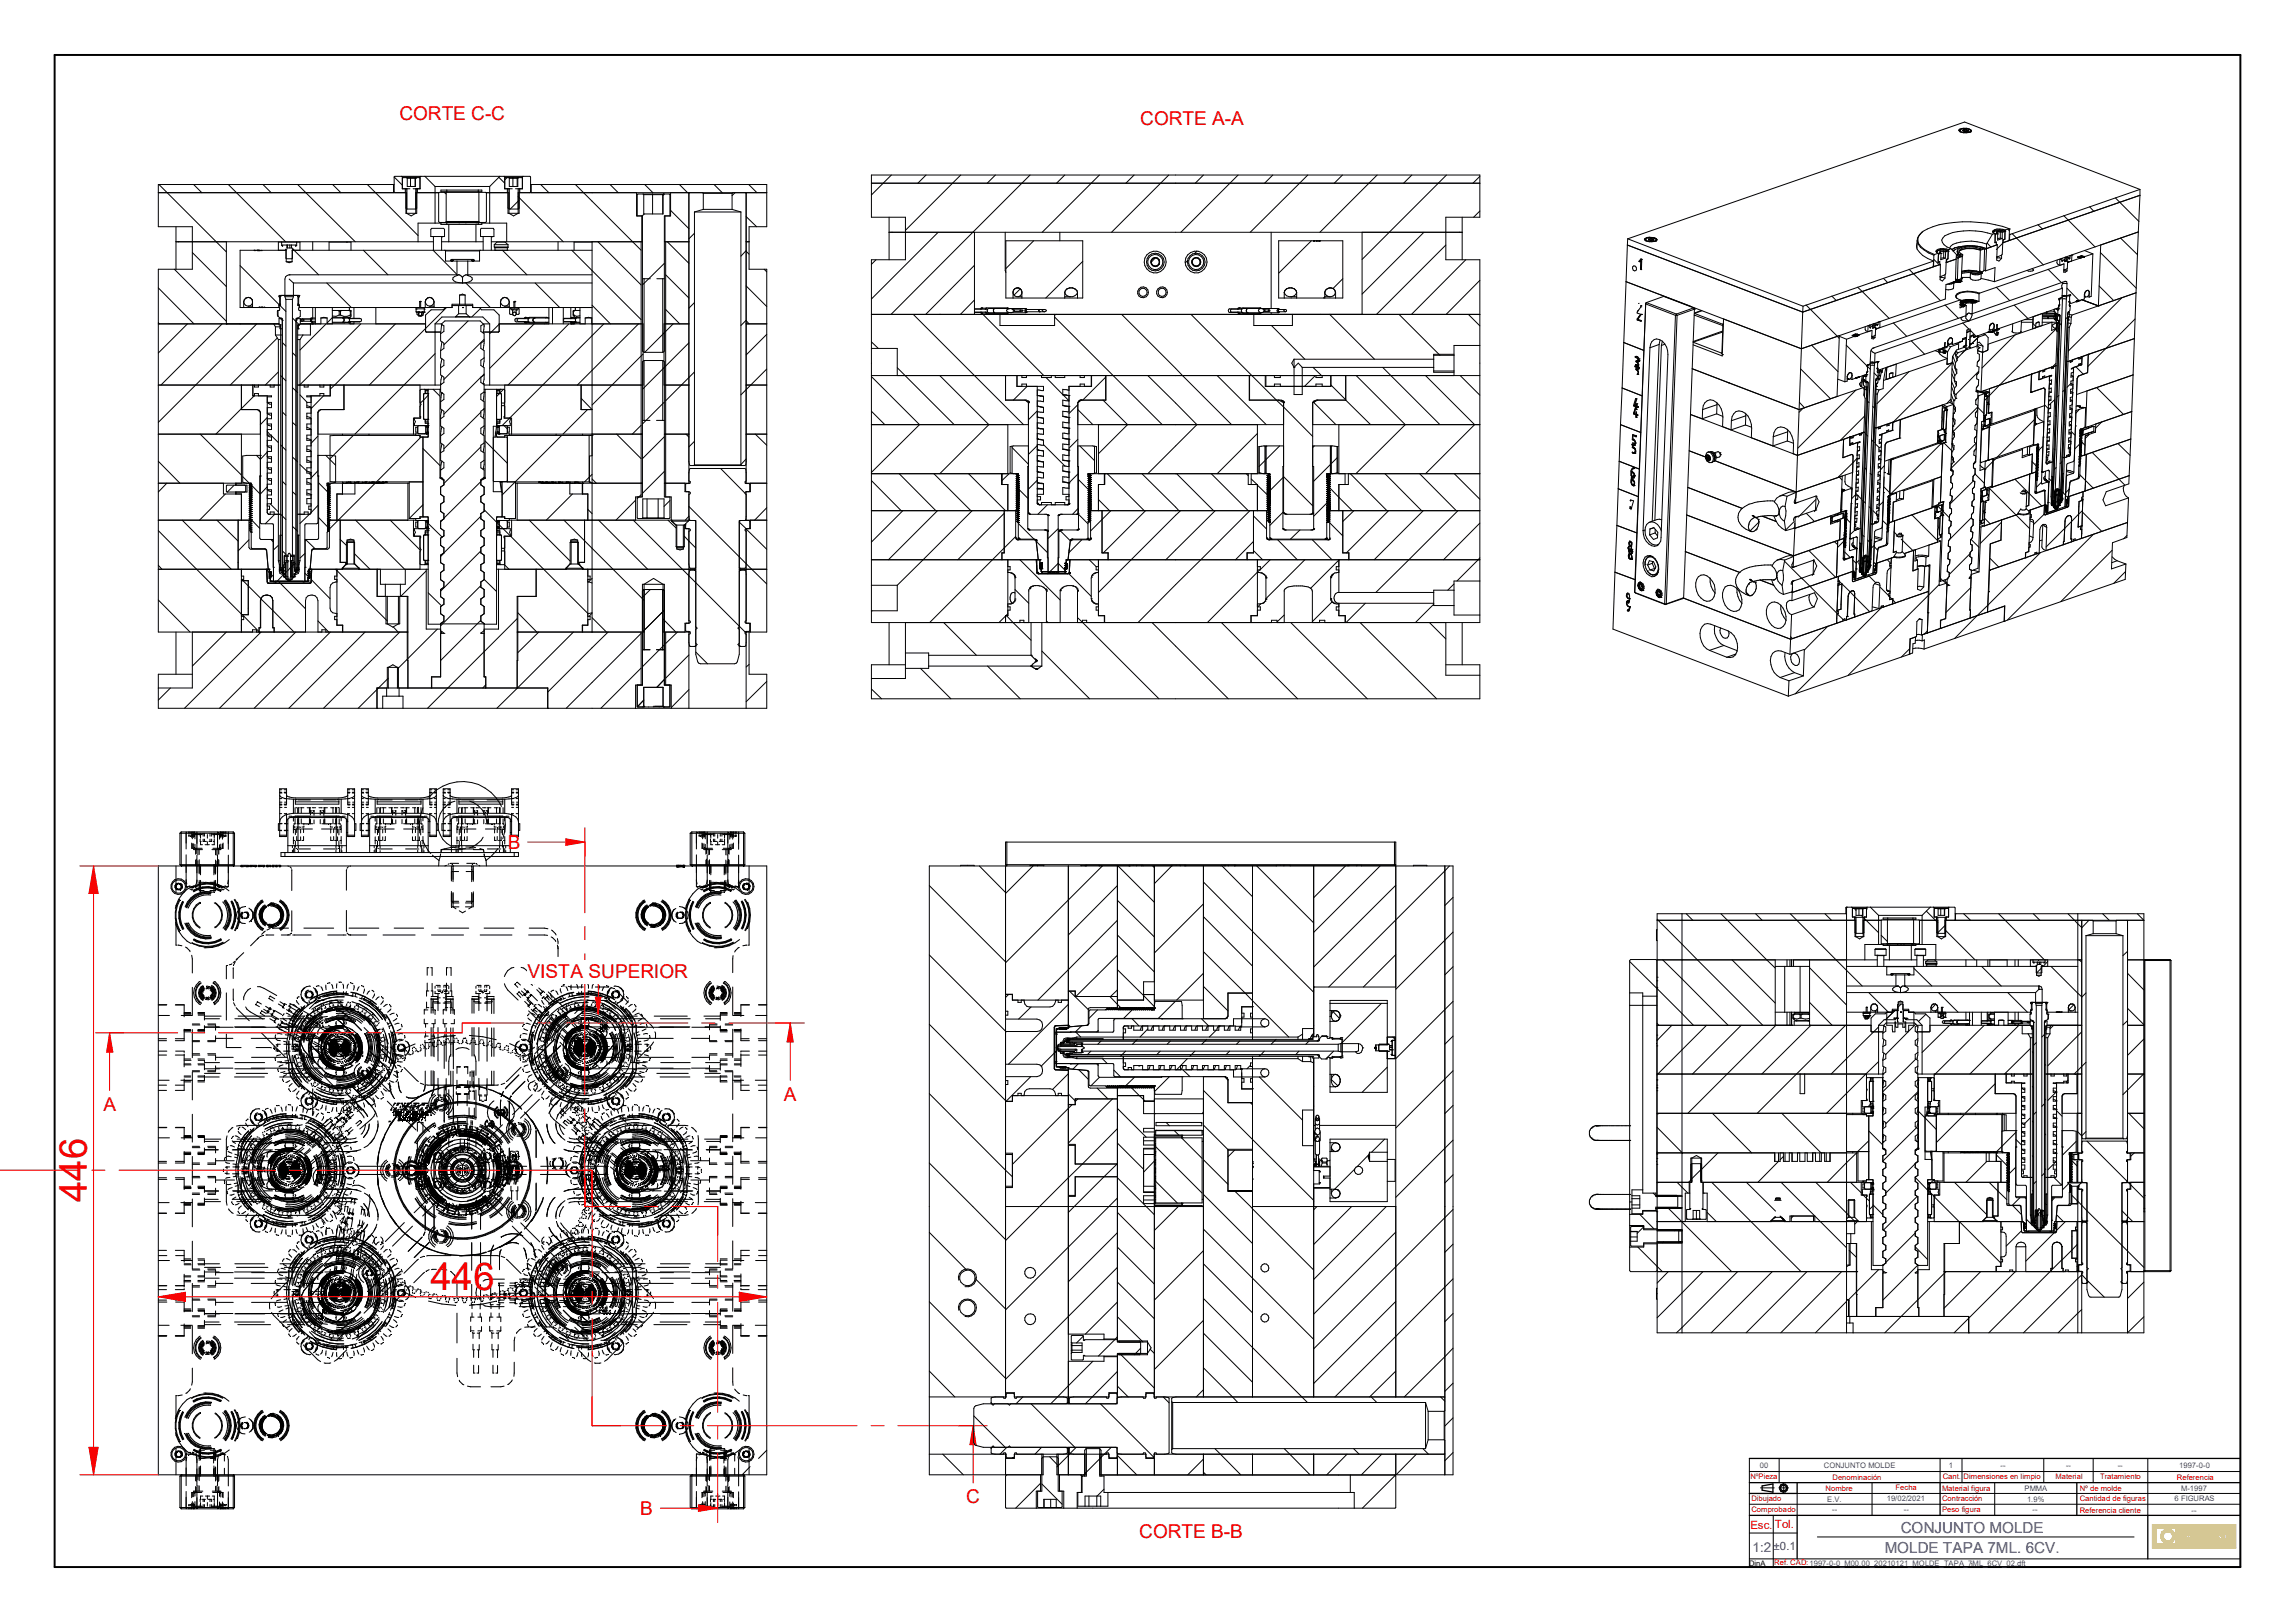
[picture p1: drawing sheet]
<svg xmlns="http://www.w3.org/2000/svg" width="297mm" height="210mm" viewBox="0 0 297 210" stroke-linecap="round" stroke-linejoin="round" font-family="sans-serif">
<defs><g id="words">
<g font-size="5" fill="#f00">
<text x="11.2" y="155.6" transform="rotate(-90 11.2 155.6)">446</text>
<text x="55.7" y="166.9">446</text>
</g>
<g font-size="2.5" fill="#f00">
<text x="51.7" y="15.5">CORTE C-C</text>
<text x="147.6" y="16.2">CORTE A-A</text>
<text x="65.7" y="109.9">B</text>
<text x="68.3" y="126.5">VISTA SUPERIOR</text>
<text x="13.4" y="143.7">A</text>
<text x="101.4" y="142.4">A</text>
<text x="82.8" y="196">B</text>
<text x="125.1" y="194.5">C</text>
<text x="147.4" y="199.1">CORTE B-B</text>
</g>
<g font-size="2" fill="#00f">
<text x="243.9" y="201">MOLDE TAPA 7ML. 6CV.</text>
<text x="246" y="198.3">CONJUNTO MOLDE</text>
</g>
<text font-size="1.7" fill="#00f" x="226.8" y="200.8">1:2</text>
<g font-size="1.5" fill="#f00">
<text x="226.5" y="197.8">Esc.</text>
<text x="229.7" y="197.8">Tol.</text>
</g>
<text font-size="1.5" fill="#00f" x="229.5" y="200.6">±0.1</text>
<g font-size="1" fill="#f00">
<text x="226.5" y="191.4">NºPieza</text>
<text x="237.2" y="191.5">Denominación</text>
<text x="251.4" y="191.4">Cant.</text>
<text x="254.1" y="191.4">Dimensiones en limpio</text>
<text x="266" y="191.4">Material</text>
<text x="271.8" y="191.4">Tratamiento</text>
<text x="281.7" y="191.5">Referencia</text>
<text x="226.7" y="195.7">Comprobado</text>
<text x="226.7" y="194.3">Dibujado</text>
<text x="236.3" y="192.9">Nombre</text>
<text x="245.3" y="192.8">Fecha</text>
<text x="251.3" y="195.7">Peso figura</text>
<text x="251.3" y="192.9">Material figura</text>
<text x="251.3" y="194.3">Contracción</text>
<text x="269.2" y="192.9">Nº de molde</text>
<text x="269.2" y="195.7">Referencia cliente</text>
<text x="269.2" y="194.3">Cantidad de figuras</text>
<text x="229.6" y="202.6">Ref. CAD:1997-0-0_M00.00_20210121_MOLDE_TAPA_7ML_6CV_02.dft</text>
</g>
<g font-size="1" fill="#00f">
<text x="227.8" y="190">00</text>
<text x="236.1" y="190">CONJUNTO MOLDE</text>
<text x="252.2" y="190">1</text>
<text x="258.9" y="189.9">--</text>
<text x="267.4" y="190">--</text>
<text x="274.1" y="190">--</text>
<text x="282" y="190">1997-0-0</text>
<text x="236.5" y="194.3">E.V.</text>
<text x="237.1" y="195.7">--</text>
<text x="244.2" y="194.3">19/02/2021</text>
<text x="246.4" y="195.7">--</text>
<text x="262" y="192.9">PMMA</text>
<text x="262.3" y="194.3">1.9%</text>
<text x="263.1" y="195.7">--</text>
<text x="281.4" y="194.3">6 FIGURAS</text>
<text x="282.3" y="192.9">M-1997</text>
<text x="283.6" y="195.7">--</text>
</g>
<text font-size="1" x="226.4" y="202.6">DinA</text>
<text font-size=".6" x="255" y="202.7">1</text>
</g></defs>
<path d="M7.1 7.1h282.8v195.7h-282.8z" fill="none" stroke="#000" stroke-width=".25"/>
<g fill="none" stroke="#000" stroke-width=".17">
<path d="M226.4 196.1h63.5M226.4 193.3h6.2M226.4 191.9h63.5M228 192.3v.5M229.4 192v1.1M268.8 191.9v4.2M278 196.1v5.6"/>
<circle cx="230.8" cy="192.6" r=".53"/>
<circle cx="230.8" cy="192.5" r=".39"/>
</g>
<g fill="none" stroke="#000" stroke-width=".13">
<path d="M226.4 188.7v14.1h63.5v-14.1M226.4 190.4h63.5M226.4 198.4h6.2M226.4 194.6h63.5M227.8 192.5h1.8M230.2 192.5h1.2M230.3 188.7v3.2M230.8 191.9v1.3M232.6 193.3v2.8M235.2 198.9h41M242.3 191.9v4.2M253.9 188.7v3.2"/>
<path d="M258.1 191.9v4.2M264.5 188.7v3.2M270.9 188.7v3.2M278 188.7v7.4M226.4 201.7h63.5M229.5 201.7v1.1"/>
</g>
<g fill="#faca0a">
<path d="M278.6 197.3v3h10.7v-3zM278.7 197.4h10.5v2.8h-10.5z" fill-rule="evenodd"/>
<path d="M278.9 197.6v2.4h10.1v-2.4zM287.6 199l.1 .1v.1l-.2-.1zM287.9 198.5h.2v.6h.3v.1h-.5zM288.5 199.1a.1 .1 0 0 1 .2 0 .1 .1 0 0 1-.2 0zM279.1 197.8h2.5v2h-2.5zM281.8 198.5h.3a.23 .23 0 0 1 .2 .2 .23 .23 0 0 1-.3 .2v.3h-.2zM282.5 198.5h.2l.2 .7h-.2v-.2h-.3v.2h-.1zM283 198.5h.2v.3l.3-.3-.1 .2 .2 .5h-.2l-.2-.4v.4h-.2zM283.7 198.8h.2h-.2zM284.2 198.5h.1l.3 .4 .2-.4h.1l.1 .7h-.2v-.4l-.2 .4h-.1l-.2-.4-.1 .4h-.1zM285.2 198.6a.47 .47 0 0 1 .5-.1 .47 .47 0 0 1 .3 .3 .48 .48 0 0 1-.8 .3l-.1-.3zM286.1 198.5h.2v.6h.3v.1h-.5zM287.1 198.5a.25 .25 0 0 1 .2-.1 .25 .25 0 0 1 .2 .3h-.1l-.1-.2h-.2v.2a.27 .27 0 0 1 .4 .3 .27 .27 0 0 1-.5 .1v-.2h.1a.14 .14 0 0 0 0 .2 .14 .14 0 0 0 .2-.1l-.2-.1a.22 .22 0 0 1 0-.4z" fill-rule="evenodd"/>
</g>
<path d="M282.2 198.5h-.4v.7" fill="none" stroke="#faca0a" stroke-width=".13"/>
<g fill="#faca0a">
<path d="M282.3 198.6l.1 .2z" fill-rule="evenodd"/>
<path d="M282.2 198.8l.1 .1z" fill-rule="evenodd"/>
</g>
<path d="M282.2 198.8l-.1 .1" fill="none" stroke="#faca0a" stroke-width=".13"/>
<path d="M282 198.9h.1z" fill-rule="evenodd" fill="#faca0a"/>
<path d="M282 198.9v.3h-.2M282.5 198.5h.2l.2 .7h-.2v-.2h-.3v.2h-.1zM283 198.5h.2v.3l.3-.3-.1 .2 .2 .5h-.2l-.2-.4" fill="none" stroke="#faca0a" stroke-width=".13"/>
<path d="M283 198.5v.7h.2v-.3M284.2 198.5h.1l.3 .4 .2-.4h.1l.1 .7h-.2v-.4l-.2 .4h-.1l-.2-.4-.1 .4h-.1zM285.2 198.6a.47 .47 0 0 1 .5-.1 .47 .47 0 0 1 .3 .3 .48 .48 0 0 1-.8 .3l-.1-.3zM287 198.6v.1" fill="none" stroke="#faca0a" stroke-width=".13"/>
<path d="M287.1 198.5h.1z" fill-rule="evenodd" fill="#faca0a"/>
<path d="M287.1 198.5h.1" fill="none" stroke="#faca0a" stroke-width=".13"/>
<path d="M287.2 198.5h.1" fill="none" stroke="#faca0a" stroke-width=".13"/>
<g fill="#faca0a">
<path d="M287.4 198.5l.1 .1z" fill-rule="evenodd"/>
<path d="M287.5 198.6v.1z" fill-rule="evenodd"/>
</g>
<path d="M287.4 198.7h.1" fill="none" stroke="#faca0a" stroke-width=".13"/>
<path d="M287.4 198.5v.2z" fill-rule="evenodd" fill="#faca0a"/>
<path d="M287.3 198.5h.1" fill="none" stroke="#faca0a" stroke-width=".13"/>
<path d="M287.1 198.5h.1" fill="none" stroke="#faca0a" stroke-width=".13"/>
<path d="M287.1 198.5v.2z" fill-rule="evenodd" fill="#faca0a"/>
<path d="M287.1 198.7h.1" fill="none" stroke="#faca0a" stroke-width=".13"/>
<path d="M287.2 198.7h.1" fill="none" stroke="#faca0a" stroke-width=".13"/>
<path d="M287.5 198.9v.2z" fill-rule="evenodd" fill="#faca0a"/>
<path d="M287.5 199v.1" fill="none" stroke="#faca0a" stroke-width=".13"/>
<path d="M287.4 199.1h.1" fill="none" stroke="#faca0a" stroke-width=".13"/>
<path d="M287.3 199.2h.1z" fill-rule="evenodd" fill="#faca0a"/>
<path d="M287.1 199.2h.1" fill="none" stroke="#faca0a" stroke-width=".13"/>
<path d="M287 198.9v.2z" fill-rule="evenodd" fill="#faca0a"/>
<path d="M287 198.9h.1" fill="none" stroke="#faca0a" stroke-width=".13"/>
<g fill="#faca0a">
<path d="M287.1 199v.1z" fill-rule="evenodd"/>
<path d="M287.1 199.1l.1 .1z" fill-rule="evenodd"/>
<path d="M287.3 199l.1 .1z" fill-rule="evenodd"/>
<path d="M287.2 198.9l.1 .1z" fill-rule="evenodd"/>
</g>
<path d="M287.1 198.9h.1" fill="none" stroke="#faca0a" stroke-width=".13"/>
<g fill="#faca0a">
<path d="M287 198.8h.1z" fill-rule="evenodd"/>
<path d="M287 198.7v.1z" fill-rule="evenodd"/>
<path d="M280 198a.93 .93 0 0 1 1.5 .8h-.3a.62 .62 0 0 0-1-.5 .62 .62 0 0 0 0 1 .62 .62 0 0 0 1-.5h.3a.93 .93 0 0 1-1.4 .8 .93 .93 0 0 1-.1-1.6z" fill-rule="evenodd"/>
</g>
<path d="M279.8 198.2a.94 .94 0 0 1 1-.3 .94 .94 0 0 1 .7 .9h-.3a.61 .61 0 0 0-1-.5 .61 .61 0 0 0 0 1 .61 .61 0 0 0 1-.5h.3a.94 .94 0 0 1-1.3 .9 .94 .94 0 0 1-.4-1.5z" fill="none" stroke="#faca0a" stroke-width=".13"/>
<g fill="#faca0a">
<path d="M282 198.5h.1v.3h-.1z" fill-rule="evenodd"/>
<path d="M282.1 198.7l.1 .1z" fill-rule="evenodd"/>
</g>
<path d="M282.1 198.6v.1" fill="none" stroke="#faca0a" stroke-width=".13"/>
<path d="M282 198.5l.2 .1z" fill-rule="evenodd" fill="#faca0a"/>
<path d="M282 198.5v.3" fill="none" stroke="#faca0a" stroke-width=".13"/>
<g fill="#faca0a">
<path d="M282.6 198.6l.1 .3h-.2z"/>
<path d="M282 198.8h.1z" fill-rule="evenodd"/>
</g>
<path d="M282.6 198.6l.1 .3h-.2z" fill="none" stroke="#faca0a" stroke-width=".13"/>
<path d="M285.4 198.6l.1-.1 .2 .2v.2l-.2 .2-.2-.2z" fill-rule="evenodd" fill="#faca0a"/>
<path d="M285.4 198.6l.1-.1 .2 .1 .1 .2-.1 .3h-.2h-.1z" fill="none" stroke="#faca0a" stroke-width=".13"/>
<g fill="#faca0a">
<path d="M288.6 199l.1 .1z" fill-rule="evenodd"/>
<path d="M288.7 199.1v.1z" fill-rule="evenodd"/>
<path d="M288.6 199.2h.1z" fill-rule="evenodd"/>
<path d="M288.5 199.1v.1z" fill-rule="evenodd"/>
</g>
<path d="M287.6 199h.1M287.9 198.5h.2v.6h.3v.1h-.5z" fill="none" stroke="#faca0a" stroke-width=".13"/>
<g fill="#faca0a">
<path d="M287.7 199v.1z" fill-rule="evenodd"/>
<path d="M287.6 199.2h.1z" fill-rule="evenodd"/>
<path d="M287.5 199.1l.1 .1z" fill-rule="evenodd"/>
</g>
<path d="M278.6 197.3h10.7v3h-10.7zM278.7 197.4h10.5v2.8h-10.5zM278.9 197.6h10.1v2.4h-10.1zM279.1 197.8h2.5v2h-2.5zM283.7 198.8h.2h-.2zM286.1 198.5h.2v.6h.3v.1h-.5z" fill="none" stroke="#faca0a" stroke-width=".13"/>
<path d="M226.4 188.7h63.5M228 192.8l1.4 .3M229.4 192l-1.4 .3M232.6 191.9v1.4M232.6 196.1v5.6M251.1 191.9v4.2" fill="none" stroke="#000" stroke-width=".17"/>
<g fill="none" stroke="#000" stroke-width=".13">
<path d="M253.5 16.9a1.36 1.36 0 0 1 1.6 0M253.6 16.7a1.35 1.35 0 0 1 1.5 .2 1.29 1.29 0 0 1-1.6-.1zM253.6 16.9h.1M253.6 16.9a1.15 1.15 0 0 1 1.4-.1v.2M253.6 16.9a1.22 1.22 0 0 0 1.4 .1M253.6 16.9l.1 .2M253.7 17.1h.1M254 16.9h.1M254 16.9l.2 .1M254 16.8h.1M254.1 16.8h.1M254.1 16.8v.2l-.1-.1"/>
<path d="M254.1 16.8h.3M254.1 16.8l-.1 .1M254.2 17h.1M254.2 17h.3M254.4 16.8h.1M254.4 16.8v.2M254.4 16.8l.2 .1M254.5 17h.1M254.6 17h.1M254.6 16.9h.1M254.6 16.9l-.1 .1M254.9 17.1h.1"/>
<path d="M255 17h.1M255 17l-.1 .1M210.6 31.7l-.7 18.5M210.6 31.7l22.7 8.7M210.7 30.9l-.1 .8M210.7 30.9l22.6 8.7M211.4 34.4h.2l.2 .2v.2l-.1 .2h-.3l-.1-.5zM212.1 39.2l-.1 .1M212.2 33.9h.1M212.2 33.9l.1-.2v1.1M212.3 39.5h.1M212.3 39.7h.1"/>
<path d="M212.3 39.6h.1M212.3 33.5h.1M212.3 34.9h.1M212.3 39.7l-.4 .8 .6 .2M212.3 39.6v.1M212.3 33.5l-.2 .3 .1 .1M212.3 33.5l.1 .1M212.3 33.7v.2M212.4 33.5l.1 .1-.1 1.3h-.1M212.4 33.6h.1M212.4 33.6l-.1 1.3M212.8 31a1.27 1.27 0 0 1 1.5 0l-.1 .2"/>
<path d="M212.9 31h.1M212.9 31a1.22 1.22 0 0 0 1.4 .1M212.9 31l.1 .2M213 31.2h.1M213 39.2l-1.4 37.5M213 39.3l3.8 1.5M213 39.2v.1M213.1 39.2l3.9 1.4M213.1 39.2l2.2-.8 3.9 1.4M213.1 39.2l-.1 .1M213.1 39.2h-.1M213.2 30.8l-.3 .2"/>
<path d="M213.4 30.9h.1M213.4 31h.1M213.4 31l.2 .1M213.4 30.9v.2M213.5 30.7h.3M213.6 31.1h.1M213.7 30.9h.1M213.7 30.9v.2M213.7 30.9h-.3M213.7 30.9h.2M213.8 30.7a.98 .98 0 0 0-1 .2 1.09 1.09 0 0 0 1.3 .3l.4-.2M213.8 30.7l.4 .1 .3 .2"/>
<path d="M213.8 30.7l.7 .3M213.9 31.1h.1M213.9 30.9h.1M213.9 30.9v.2M213.9 31.1h-.3M214.2 31.2h.1M218.8 39.7h.1M218.8 39.6l-8.4-3.2 22.7 8.7M219.2 39.8l-2.2 .8M219.2 39.8l.1 .2M219.2 39.9h.1M233.3 39.6v.8"/>
<path d="M233.7 39.5l4.3 4.3M237.1 38.3l.6 .6M240.4 37.2l4.1 4M243.8 36l.5 .6M247.1 34.8l4 4.1M248.1 31.1v1M248.1 31.4l-.1 .4a2.34 2.34 0 0 0 1.5 1.6l.7 .4M248.8 30a1.27 1.27 0 0 0-.7 1.2 1.27 1.27 0 0 0 .9 1.1l.6 .4 .7 .3M250.2 34.5h.1M250.2 33.8v.7l-16.9 5.9M250.2 33.8l-16.9 5.8M250.3 33.6l.7 .7"/>
<path d="M250.3 33l-.1 1.5M250.4 32.9l-.1 .1M250.6 32.6l.2 .2-.4 .1M250.7 32.5l-.1 .1M250.8 34l.2-.1v.3l-.8 .3M250.9 32.9h.1M250.9 32.8h.1M250.9 32.8l-.1 1.2M251 34.2h.1M251.1 35.8h.1M251.1 32.5l-.1 .2 .2 .1-.3 .1-.1 1.1M251.1 32.5v.1"/>
<path d="M251.1 35.9l.6 .1M251.1 32.6h.7v.8M251.1 32.6v.2M251.1 34.2v2l.3 .2 .3-.4M251.1 34.2l-17.8 6.2M251.2 32.8h.1M251.2 32.8v.8l.6-.2M251.5 32.5v.9M251.5 32.5l.3 .1M251.5 32.5h-.4M251.5 33.4h-.3M251.5 33.4h.3"/>
<path d="M251.7 39.5l1.7 1.7M251.7 35.6l-.6 .2M251.7 35.6v.4M251.8 32.6h.1M251.9 33.6h.1M251.9 34h.1M251.9 33.6l-.1 1.8-.1 .2M252.1 33.5l-.2 .1v.4M252.1 33.5l-.2 .1M252.1 32.5h.1M252.1 32.4a1.65 1.65 0 0 0-1.5 .1l.1 .2v-.1a1.55 1.55 0 0 1 1.4-.1l-.3 .1M252.1 32.5v1"/>
<path d="M252.1 32.4v1.1M252.2 32.3a1.44 1.44 0 0 0-1.7 .2l.1 .1M252.2 32.3l-.1 .1M252.5 32.2l-.3 .1M252.5 32.2l.7 .7v.6M252.8 36.5l-.5 .2M252.8 36.5h.1M252.9 36.6h.1M252.9 36.5h.1M252.9 36.6a1.06 1.06 0 0 1-.9 .2M252.9 36.6l-.1 .7a1.15 1.15 0 0 1-1 .2M252.9 32.3l-.1 .2"/>
<path d="M253 36.4l.5 .1h.2M253.1 36.4h.3M253.2 36.2h.1M253.2 36.2l-.1 .1M253.2 36.2h-.1h.1M253.2 33.5l-1.3 .5M253.2 33.5l-.1 2.9-1.3 .4v1.9l-18.7 6.4M253.2 33.5l-1.4 .5M253.2 33.3l.2 .1M253.2 33.2l.2 .2M253.3 33.1h.1M253.3 32.5l.1 .4v-.2"/>
<path d="M253.3 32.9h.1M253.3 36.2h.1M253.4 36.4h.1M253.4 32.9h.1M253.4 33.4l-.1 2.8M253.4 36.2h.1M253.4 32.7v.2M253.4 33.4h.1M253.5 32.9h.2l.1 .1zM253.6 33.1v.1M253.6 36.3v.1h-.1M253.6 33.1l-.3-.2v.2l.3 .1"/>
<path d="M253.7 38.8h.1M253.7 39.2h.1M253.7 39.4h.1M253.7 36.4h.1M253.7 36.3v.1zM253.7 38.8l-11 3.8M253.7 39.1h.1M253.7 39.5h.1M253.7 36.5h-.3M253.7 38.9a4.4 4.4 0 0 1 2.4 .1M253.7 38.9v.9l.8-.3M253.7 36.3l.2 .1"/>
<path d="M253.8 39h.1M253.8 39.1h.1M253.8 39.5h.1M253.8 36.3l.1 .1-.2 .1-.7-.1 .2 .1M253.8 39.1l-.1 .1 .4 .3M253.8 36.1l-.4 .1-.3-.1 .2 .1M253.8 36.4h.1M253.8 39.6h.1M253.8 36h.1M253.8 35.9h.1M253.8 36.4l-.1 .1M253.8 33.1l.2 .1"/>
<path d="M253.8 35.9h1.2M253.9 36.1h.1M253.9 39h.1M253.9 39.6h.1M253.9 36.1l-.5 .1v.3v-.1M253.9 36.1v.1l-.5 .2-.2-.2M253.9 35.3a3.3 3.3 0 0 1 2.2 0M253.9 32l-.5 .1-.6 .4M253.9 35.1a4.3 4.3 0 0 1 2.3 .1M253.9 39.3h.1M254 38.9h.1M254 39.6h.1"/>
<path d="M254 39.7h.1M254 39.4h.1M254 39.3h.1M254 39.2h.1M254 33.2l-.2 2.8M254 33.2l-.6 .2M254 32.9v.2l-.4 .1M254 32.9l-.4 .2M254 39.5h.1M254 39.6l.2 .1M254 38.9l-.2 .2M254 39.6l.1 .1h.1"/>
<path d="M254.1 38.9h.1M254.1 39.5h.1M254.1 39.2h.1M254.1 39.5l-.1 .1M254.1 39.7h.1M254.1 39.1h.1M254.2 38.9h.1M254.2 39.5h.1M254.2 39.1h.1M254.2 39.5v.2M254.2 39.5h-.1M254.3 38.9h.1"/>
<path d="M254.3 39.1h.1M254.4 38.9h.1M254.4 39.1h.1M254.4 32.2l-.7 .2-.2 .2M254.4 32.2a4.1 4.1 0 0 1 1.8 .1M254.4 32.2l-.7 .2M254.4 32.2h1l.9 .2M254.4 38.9h-.4M254.5 38.9h.1M254.5 39.1h.1M254.5 39.5l-.1 1.4-12 4.1M254.5 38.8h.1"/>
<path d="M254.5 39h.1M254.6 38.8h.1M254.6 39h.1M254.7 38.8h.1M254.7 39h.1M254.8 38.8h.1M254.8 39h.1M254.8 38.8l-.4 .1M254.8 38.8l.5 .1M254.9 38.8h.1M254.9 39h.1M255 38.8h.1"/>
<path d="M255 39h.1M255 35.3h.1M255 35.3a.91 .91 0 0 0 1.2 .2l.2-.1M255 35.3v.7a1.09 1.09 0 0 0 1.4 .1v-.8M255.1 38.9h.1M255.1 38.8h.1M255.1 39h.1M255.1 39.1h.1M255.1 35.3l.6 .2 .3-.1M255.2 38.9h.1M255.2 39.1h.1M255.3 38.9h.1"/>
<path d="M255.3 39.1h.1M255.3 39.3a1.02 1.02 0 0 0-1 0v.2h.2M255.3 39.3l-.1 1.3M255.3 38.9l.4 .1M255.4 38.9h.1M255.4 39.1h.1M255.4 35.3h.3M255.5 38.9h.1M255.5 39.1h.1M255.5 39.2h.1M255.6 39.1h.1M255.6 38.9h.1"/>
<path d="M255.6 39.2h.1M255.6 39h.1M255.6 39a2.24 2.24 0 0 0-1.7 .1l-.1 .1 .4 .3M255.6 39l-.1 .1h.2M255.7 38.9h.1M255.7 39h.1M255.7 39l-.1 .1M255.7 35.3a4.1 4.1 0 0 0-1.8 .1M255.7 35.3l.4 .2M255.7 39v.1M256.1 38a3.4 3.4 0 0 0-2.7 .1l-.2 .1v.4M256.1 39l-.8 .3"/>
<path d="M256.1 35.3v.2M256.1 38v1M256.2 35l.2 .2M256.2 37.9a3.7 3.7 0 0 0-2.9 .1l-.2 .2v.2l.6 .4M256.2 37.9l-.1 .1M256.2 35.2h.1M256.2 32.2a3.2 3.2 0 0 0-2.5 .1l-.2 .1v.2l.5 .3M256.2 32.2v.1M256.3 32.4l-.1 2.8-.4-.1a4.3 4.3 0 0 0-1.9 0M256.4 36l1.7 .4M256.4 35.2h.1M256.4 35.3h.1"/>
<path d="M256.4 35.2v.2M256.4 35.2l-.3 .1M256.4 35.4l-.3 .1M256.5 32v.2l-.3 .1M256.5 32a4.4 4.4 0 0 0-2.9 .1l-.2 .2-.1 .2 .1 .2M256.5 32l-.3 .2M256.5 32.1l.3 .1-.5 .2M256.8 35l.2 .1M256.8 32.3h.1M256.8 32.3v2.7l-.6 .2M257 35.1l1.2-.5-.1 1.8M257.1 31.6a6.1 6.1 0 0 0-4.4 0l-.3 .3-.1 .2"/>
<path d="M257.1 32.2a7.1 7.1 0 0 0-4.2-.1l-.3 .2M257.1 31.6v.6M257.1 32.2l-.1 2.9M257.2 31.5l.4 .5M257.9 30.3a9 9 0 0 0-5.8 0l-.4 .2-.4 .6a1.46 1.46 0 0 0 1.2 1.1M257.9 30.3l-.8 1.3M257.9 30.1l.2 .1M258 30l-.1 .1M258 30a1.61 1.61 0 0 1 1.5-.1l-.3 .1M258.1 30h.1M258.1 30.2l.1 .1v1.1M258.1 30.2l-.2 .1"/>
<path d="M258.2 30.3h.1M258.2 31.4l.2-.1v.4M258.4 37.2l1.7 1.7M258.4 31.6l.1 .1M258.4 33.3h.1M258.4 33.2h.1M258.4 30v.2h.1l-.3 .2v1M258.4 30v.1M258.4 33.4h.3h.3M258.4 30.1v.1M258.5 31.7l-1.4 .5M258.5 31.7l-.1 2 .3 .1 .3-.4"/>
<path d="M258.5 30.3h.1M258.5 30.3v.8l.6-.2M258.9 30l-.5 .1M258.9 30l.2 .1v.8M258.9 30v.8M258.9 30.8l-.4 .1M258.9 30.8l.2 .1M258.9 29.9v.1M258.9 29.9l.3 .1M258.9 29.9l-.5 .1M259 33l-.6 .3M259 33v.4"/>
<path d="M259.2 30h.1M259.2 31.5l-.8 .8M259.2 31h.1M259.2 31l-.1 1.9-.1 .1M259.5 30h.1M259.5 30.9l-.3 .1M259.5 30v.9M259.5 30.9l-.3 .1v.4M259.5 29.8a1.73 1.73 0 0 0-1.6 .2l.1 .1v-.1M259.5 29.8v1.1M259.5 29.8a1.44 1.44 0 0 0-1.6 .2v.1M259.5 29.8l.5-.2a16.4 16.4 0 0 0-9.9-.3 2.75 2.75 0 0 0-1.9 1.4 1.35 1.35 0 0 0 .8 1.6l1.4 .6"/>
<path d="M259.5 29.8h.1M259.8 29.6l.3 .3M260 31.1h.1M260.1 29.6h.1M260.1 30.3h.1M260.1 29.6l-.1 1.5-.8 .3M260.4 30.2l4.1 4.1M260.7 39.5l1.7 1.7M263 34.8l.2 .2a.88 .88 0 0 1-.9 0M263.7 29.1l.6 .5M265 34.8l1.8 1.8M266 40l.3 .1"/>
<path d="M266.1 39.9l.3 .2M266.2 39.9l.2 .1M266.2 33.7v.3l.1 .2 .3 .1M266.4 39.8v.1M266.4 39.6h.1M266.4 39.6v.2l-7.9 2.8M266.4 39.9h.1M266.4 38.7h.1M266.4 39.5h.1v.1M266.4 39.9v.1M266.5 39.5h.1M266.6 38.7h.1"/>
<path d="M266.6 38.6h.1M266.6 33.6h.1M266.6 38.7h-.2l.1 .7-.1 .2M266.6 33.6v.7M266.6 38.7l-.1 .2M266.6 34.3l.5-.1-10.9 3.7M266.8 33.5h.1M266.8 33.8h.1M266.8 33.5v.3M266.8 33.7h.1M266.8 33.5l-.2 .1M266.9 38.3h.6"/>
<path d="M266.9 38.4h.6M266.9 38.7h.5M266.9 38.5l-.9 25h-.1M266.9 38.5l-.3 .1M266.9 38.5l-.5 .2M266.9 36.7l-.1 .3 .1 .3M266.9 36.7h.6M266.9 37.3l-12.1 4.2M266.9 37.3v1.2M266.9 33.7v.1M267 36.5l-.1 .2M267.1 34.9h.1"/>
<path d="M267.1 27.9l4 4.1M267.1 35.1h.4M267.1 34.1v1.1h.2l.2-.1M267.2 33.7h.1M267.2 33.3l.6 .1M267.2 33.6v.3l.3-.1M267.2 33.6l-.3 .1M267.3 36.4h.1M267.3 33.5h.2v.2h-.3M267.3 36.4l-12.1 4.2M267.3 36.4h.2v.3M267.3 33.5l-.1 .2"/>
<path d="M267.3 33.5l-.2 .1h.1M267.3 33.3l.6 .1M267.4 38.7l-.9 24.7-.2-.1M267.5 38.4l-.1 .3M267.5 38.3v.1M267.5 33.8h.1M267.5 33.5h.1M267.5 37.3l1.6 1.6M267.5 36.7v1.6M267.5 33.5v.3M267.5 34.8v.3M267.5 34.8l-.4 .1"/>
<path d="M267.6 34h.1M267.6 33.9h.1M267.6 33.9v.1M267.6 33.9l-.1 .9M267.8 39v.2l.1-.1M267.8 39.1h.1M267.8 38.2l-.3 .1M267.8 39l.1 .1M267.8 38.2h.1M267.8 39.5h.1M267.8 39.5l.1 .1M267.8 38.2v.2"/>
<path d="M267.8 33.4v.1l.1-.1M267.8 38.2l.1 .1M267.8 33.4l-.3 .1M267.8 39.6h.1M267.8 39.3v.2M267.8 38.4v.5v.1M267.9 38.2h.1M267.9 33.1h.1M267.9 39.1l-.1 .2M267.9 38.3l-.1 .1M267.9 33.1v.3M267.9 38.2v.1"/>
<path d="M267.9 38.1l-.4 .2M267.9 39.6v.5l-.3 .4-.9 24.2M268.1 33h.1M268.1 33v.8l-.5 .2M268.1 33l-.2 .1M268.7 39h.1M268.7 39l-.9 .3M268.7 39h.2M268.8 39h.1M268.9 33.3h.1M268.9 33.3l.3 .1M268.9 39h.1"/>
<path d="M268.9 33.3h.5h-.1M268.9 38.9h.1M269 33.3h.1M269 33.3l.2 .1M269.1 33.2h.1M269.1 38.9h.1M269.1 33.2l.2 .1M269.1 38.9h-.2M269.1 33.2l.3 .1M269.2 33.2h.1M269.2 33.4h.1M269.3 33.2h.1"/>
<path d="M269.3 33.3h.1M269.3 33.1h.1M269.4 33.2h.1M269.4 33.1h.1M269.4 33.2h.2M269.4 33.1h-.2l.1 .1M269.4 33.3h.1M269.4 33.1h-.1M269.4 33.3h.2M269.4 38.8l2.2 .8M269.5 33.3h.1M269.5 33.2h.1"/>
<path d="M269.6 33.2h.1M269.6 33.3h.1M269.7 38.4h.2M269.8 32.4l1 .5M269.8 38v.3l.1 .1M269.8 37.8l.4-.3 .2 .2v.7M270.2 38.4h.2M270.3 37.6h-.3l-.1 .2-.2 .3v.6l-.6 .2M270.3 37.7l.1 .2M270.4 38l-.3 .4h-.2M270.4 26.8l.6 .5M270.8 32.9l-.2 5.5h-.2"/>
<path d="M270.8 32.9l-3.2 1.1M271.6 39.6h.1M271.7 37l1.9 1.9M271.8 32.7l4.7 4.6M271.9 31.7l-.3 7.9M273.8 25.6l3 3.1M274.4 30.8l2.2 2.2M274.6 38.6l-6.9 6.8M276.4 37.9l-8.3 2.9M276.7 30l-.9 26.8M276.7 30l-18.6 6.4M276.9 25.3l-17.7 6.1"/>
<path d="M276.9 25.3l-.2 4.7M276.9 24.5l-16.8 5.9v.7M276.9 24.5l-22.6-8.7-43.6 15.1M276.9 24.5v.8M209.5 59.7l2.7 1M209.7 54.9l2.6 1.1M209.7 54.9l-.4 13.1M209.9 50.2l-.2 4.7M209.9 50.2l2.6 1M210.1 44.3l2.6 1M211.2 57.5v.1l.3 .1M211.2 58.6h.1"/>
<path d="M211.2 58.6v-.1l.3 .1M211.2 57.9l.3 .1 .1 .3-.1 .2M211.2 58.6h.3M211.3 56.3l-.1 .6 .3 .1 .1 .3-.1 .3-.3-.1M211.3 56.3l.5 .1M211.3 56.3l.4 .1M211.3 58.5v.1M211.3 57.6l-.1 .3M211.3 57.3l.3 .1M211.3 56.9h.1M211.3 57.4h.1M211.3 57.9h.1"/>
<path d="M211.3 57.4l-.1 .1M211.3 57.3v.1M211.3 57.6v.3h-.1M211.4 56.9h.1M211.4 58.7h.1M211.4 58h.1M211.4 57.9l.1 .1 .2 .2M211.4 58h.2l.1 .2M211.4 53.6h.1M211.4 53.5h.1M211.4 53.6l.4 .1v.3M211.4 53.5v.1"/>
<path d="M211.4 56.8l-.1 .1M211.4 56.9a.39 .39 0 0 1 .3 .5M211.5 57.7h.1M211.5 58.7h.1M211.5 58.6h.1M211.5 58.5h.1M211.6 58.5h.1M211.6 58.7h.1M211.6 52.5h-.1M211.6 52.5h.1M211.6 47.4h.2M211.6 47.4h.3"/>
<path d="M211.6 46.1l.3 .2 .1 .4M211.6 46.1h.2M211.6 46.1v.1l.3 .2M211.6 57.6l-.1 .1M211.7 47.2h.1M211.7 51.6l-.3 .9 .3 .2M211.7 52.7l-.3 .8M211.7 51.6h.1M211.7 57.4l-.1 .2-.1 .1M211.7 58.2l-.1 .3M211.7 58.2v.2l-.2 .3M211.7 54h.1"/>
<path d="M211.7 53.7h.1M211.7 53.6h.1M211.7 46.7h.1M211.7 47.7h.1M211.7 47.3h.1M211.7 47.8h.1M211.7 52.3h.1M211.7 53.6v-.3h.1v.3l.2 .2-.2-.1M211.7 47.2l.3 .1M211.7 46.7v.1M211.7 47.2l.1 .1M211.7 47.7v.1"/>
<path d="M211.7 52.3v.3l-.2-.1M211.7 52.7v.3M211.7 53.7v.3M211.7 56.4v.1M211.7 52.8l-.2 .7 .2 .1M211.7 52.7l-.2 .9M211.7 56.5l-.4-.1v.5M211.7 47.3l.2 .1M211.8 53h.1M211.8 46.7h.1M211.8 46.8h.1M211.8 47.8h.1"/>
<path d="M211.8 51.6l-.3 .9M211.8 53.7h.1M211.8 54h.1M211.8 46.9h.1M211.8 47.4h.1M211.8 47.9h.1M211.8 46.9l.1 .1 .1 .3M211.8 47.9l.2 .1-.1 .4M211.8 52.3v.3M211.8 53.7v.3h-.1M211.8 56.4v.1h-.1M211.8 53.3v.3"/>
<path d="M211.8 52.3h.1v.3M211.8 52.6h.1M211.8 52.6l.1 .1M211.8 57.3l-.1 .1M211.8 56.4h-.1M211.8 46.7h-.1M211.8 52.2h.1M211.8 46.1h.1M211.8 47.3h.1M211.8 53.7h.2M211.8 51.6h.1M211.8 52.2l-.1 .1"/>
<path d="M211.8 51.6l-.2 .9M211.8 47.8l.1 .1a.35 .35 0 0 1 .1 .5M211.9 46.7h.1M211.9 47.4h.1M211.9 41.4h.1M211.9 41.3h.1M211.9 48.4h.1M211.9 53h-.1M211.9 41.3v.1M211.9 52.6h.1M211.9 46.2l.2 .2M211.9 41.4l.5 .2"/>
<path d="M211.9 47.8h.1M211.9 46.4h.1M211.9 46.4l.1 .2M211.9 52.7h-.1v.3M211.9 52.7h.1M211.9 46.9l.1 .3M212 46.7h.1M212 46.6h.1M212 47.8h.1M212 47.4h.1M212 48.4h.1M212 46.7h-.2"/>
<path d="M212 47.3l-.1 .1M212 47.7h.1M212 46.7l-.1 .2M212 47.5h-.1M212 47.6h.1M212 47.5h.1M212 47.2l-.1 .3h-.3v-.1M212 52.6l-.1 .1M212 46.8l-.1 .1M212 40.2l-.1 .1M212.1 46.8h.1M212.1 46.4h.1"/>
<path d="M212.1 46.7h.1M212.1 47.2h-.1M212.1 46.5v.2M212.1 46.7v.1M212.3 40.7l-.4 .6M212.3 40.7l-.4 .7 .5 .2M212.4 40.7l-.4 .6 .4 .2v.1M212.4 40.7h.1M213.5 45l-.9 23.7M214.7 44.6l-1.2 .4M214.7 44.6l-.9 22.8M214.8 44l-.1 .6"/>
<path d="M215 44.7l-.8 22.7M215.1 44.2a2.15 2.15 0 0 1 .8 1.7l-.9 23.7a.92 .92 0 0 1-.5 1 .92 .92 0 0 1-1.1-.2 2.02 2.02 0 0 1-.8-1.7M215.1 44.2a.95 .95 0 0 0-1.1-.2 .95 .95 0 0 0-.5 1M215.1 44.2l-.1 .5M215.5 44.5l-.5 .2M216.8 40.8h.2M216.8 40.8l-1.4 37.3M217 40.6v.2M217 40.6l-.2 .2M217 40.8l-1.4 37.3M218.6 58.3l2.1 .8M219.2 40.8l3.7 1.3-.1 3.5v.1l-3.7-1.4 3.8-1.3"/>
<path d="M219.3 40h.1M219.3 40l-1.4 37.3M219.3 40l-2.3 .8M220.2 40.2l-.9 .3M220.3 40.2l-1 .4 3.6 1.4M220.3 54.2l-1.5-.6 13.8 5.3M220.3 53a1.05 1.05 0 0 1 .6-1.1 1.05 1.05 0 0 1 1.2 .2 2.42 2.42 0 0 1 .9 1.9l-.1 1.2 1.1 .4M220.3 53v1.2M220.8 59.2l.2 .4h.2M220.8 59v.2M220.9 59.2h.1M220.9 58.6l.2-.1a.79 .79 0 0 1 .6 .6 .79 .79 0 0 1-.2 .8 .75 .75 0 0 1-.7-.4 .75 .75 0 0 1 .1-.9z"/>
<path d="M220.9 59.2v-.1l.1 .1M220.9 59.2l.1 .1M220.9 58.8a.46 .46 0 0 1 .4 .3 .46 .46 0 0 1-.1 .5 .46 .46 0 0 1-.4-.3 .46 .46 0 0 1 .1-.5zM220.9 58.9h.1M220.9 58.9l.4 .2v.3l-.1 .2h-.1l-.3-.3zM220.9 58.9a.41 .41 0 0 1 .3 .6l-.1 .1-.3-.3v-.2zM220.9 58.9l.2 .1 .2 .2v.2l-.2 .2M221 59.5h.1M221 59.3h.1M221 59.2h.1M221 58.5h.7a.89 .89 0 0 1 .3 1l-.2 .2M221 59v.2"/>
<path d="M221 59.3v.2M221.1 59h.1M221.1 59l-.1 .2M221.1 59v.5M221.1 59.5h.1M221.1 59.1h.1M221.1 59.1v.4M221.1 59.6h.1M221.2 59.4h.1M221.2 59.2h.1M221.2 59.2v.2M221.4 58.5h.1"/>
<path d="M221.4 58.5a.98 .98 0 0 1 .4 1.1l-.3 .3M221.5 58.5a.83 .83 0 0 1 .4 1M221.7 58.8h.1M221.7 58.8l.2 .4M221.8 59.7h.1M221.9 58.6l.4-.1a.4 .4 0 0 1 .3 .5l-.5 .3M221.9 59.2h.1M221.9 59.6l10.6 4.1M222 58.7h.1M222 58.7l.1 .4M222.1 59.1h.1M222.2 53.6l.8 .3"/>
<path d="M222.2 53.6l-1.9 .6M222.2 52.1v.3M222.2 52.4l-1.9 .6M222.2 52.4v1.2M222.6 58.6h.1M222.6 58.6l.1 .2M222.7 58.8h.1M222.9 45.9h.1M222.9 42.8l-3.8 1.4M222.9 42h.1M223.1 41.9l-.2 .1M223.1 41.3l-.2 4.8-3.8-1.5"/>
<path d="M223.7 49.5h.1M223.7 49.5l-4.7-1.8 13.8 5.3 4.9-1.7M224.1 54.4a1.19 1.19 0 0 1 .9-1.2 2.03 2.03 0 0 1 1.7 2.3v1.1M224.1 54.4l-.1 1.2M225.9 55l.8 .3M225.9 55l-1.9 .6M225.9 53.6v.2M225.9 53.8l-1.8 .6M225.9 53.8v1.2M229.5 56.5a1.06 1.06 0 0 1 1.4-1.2 2.15 2.15 0 0 1 1.2 2.2v1.2l.5 .2M229.5 56.5l-.1 1.2 1.9-.6M231.3 57.1l.8 .3"/>
<path d="M231.4 55.6v.3M231.4 55.9l-1.9 .6M231.4 55.9l-.1 1.2M232.6 58.9l-.1 4.8M232.9 52.1l.7 .7M233 47.8l3.9 3.8M233.1 45.1l4.9-1.7-.3 7.9M233.3 40.4l-.7 18.5M233.3 52.8l-.5 .5M234.4 44.7l3.5 3.4M237.7 51.3h.1M237.8 49.1l1 .3"/>
<path d="M238 43.5l1 .4M238.6 56.9l-.1 2.3 1.1-.4M238.6 56.9l-6 2M238.9 44.7l2.7 2.6M239 43.9l-.2 5.5M239.1 49h.1M239.1 49.1h.1M239.2 49.1h.1M239.3 48.3h.3l.1 .3-.3 .5h-.2l-.1-.2v-.2l.1-.3M239.4 56.6h.1M239.4 56.6v1M239.4 57.6l1-.4-.4 11.3"/>
<path d="M239.4 56.6l-.8 .3M239.5 49l.2 .1M239.5 56.5h.1M239.5 57.4l.3 .1M239.5 56.5l.3 .1M239.5 57.4l.3-.1v.2M239.5 57.4l-.1 .2M239.5 56.5l-.1 .1M239.5 56.5v.2l.3-.1M239.6 48.3l-.1-.1h-.1l-.3 .3v.3v.5l-.3 .1M239.6 58.8h.2v.2M239.6 58.8l.2 .2"/>
<path d="M239.7 43.4h.1M239.7 43.4l.3 .1M239.7 48.6v.5M239.7 43.4h.4M239.8 43.5h.1M239.8 56.4h.1M239.8 43.4l.4 .1h-.2M239.8 43.4l.2 .1M239.8 56.4v.2M239.8 59l-.4 10.6 .1 .1 .8-.2 .1 .1M239.8 59v2.1l-7.3 2.6M239.9 43.3h.1"/>
<path d="M239.9 43.3l.3 .2M239.9 43.3l.3 .1M240 43.5h.1M240 43.6h.1M240 43.5l-1 .4M240 43.3h.1M240.1 43.3h.1M240.1 43.3h.2M240.1 43.5h.1M240.1 48.9h.1M240.1 48.9l-.4 .2M240.2 48.9h.1"/>
<path d="M240.2 43.5h.1M240.2 50.5l-7.5 7.5M240.2 43.3h.1M240.2 43.4h.1M240.3 43.3h.1M240.3 43.4h.1M240.3 43.5h.1M240.3 48.9h.1M240.3 48.8h.1M240.4 58.3h.3M240.4 48.9h.1M240.4 48.8h.1"/>
<path d="M240.5 43.4h.1M240.5 43.3h.1M240.5 43.4h-.2M240.5 43.3l-.2 .1M240.5 48.8h.1M240.5 48.8l-.1 .1M240.5 43.4l-.2 .1M240.5 57.2h.2M240.6 59.4l-.3-.1-2.4 2.5M240.6 59.4h-.3v.6l.3-.1v.5M240.7 56.1h.1M240.7 56.1l.2 .2"/>
<path d="M240.7 56.1l-.9 .3M240.7 58.3l-.3 .1-.1 .5 .3-.1v.6M240.7 56.1v.2h.2M240.7 57.2l-.3 .2v.5l.3-.1v.5M240.7 57.2v-.1l-.9 .4M240.8 50h.1M240.9 49.4l-.2 .2v.2l.4 .4M240.9 49.4l-.1 .6M240.9 56h.1M240.9 56v.3M241 48.6l-.1 .8M241.1 49l-.2 1"/>
<path d="M241.1 49.1h.1M241.1 50.2l.2 .2-.1 .7 .2 .5-.8 21.3 .1 .3-.1 .7M241.1 50.2l-3.4 1.1M241.1 48.6v.5M241.1 49.1l.4 .2M241.1 49.1l.7 .4M241.2 48.7h.1M241.2 49.2l.3 .3M241.2 49.2v.6l.3 .3M241.2 48.6l.1 .1M241.2 48.7l-.1 .4M241.2 55.9h.1"/>
<path d="M241.2 49.1h.1M241.2 55.9l-.3 .1M241.2 55.9l-8.6 3M241.3 48.6l.3 .1M241.3 53.8l-3.1 3.2M241.3 51h-.1M241.3 50v.3l.3 .2M241.3 48.7h.2M241.3 50.4h.1M241.3 50.3v1M241.4 56.1l.3 .3M241.4 42.3l.1 .5 .2 .1"/>
<path d="M241.4 49.3l.2 .2M241.4 48.5l.2 .1M241.5 48.7v.6M241.5 49.3l.3 .2M241.5 48.7h.1M241.5 49.5v.6M241.5 48.5h.1M241.6 50.5h.1M241.6 49.4h.1M241.6 48.2v.2l-1.1 .4M241.6 48.2h.1M241.6 50.1h.1"/>
<path d="M241.6 48.5h.1M241.6 48.5v.1M241.6 50.1v.3M241.6 50.1l-.9 23.4 .1-.1M241.6 50.1h-.1M241.6 50.1v.4M241.6 48.6v.1M241.6 47.2h.1M241.6 48h.1M241.6 48.2v.1M241.6 49.5h-.1M241.6 49.5l.2 .1"/>
<path d="M241.7 47.4l.4 .4M241.7 51.9l.2 .2M241.7 48.1l-.1 .1M241.7 47.2h.1M241.7 42.9l.5-.1-1.7 .5M241.7 47.3h-.1l.1 .7-.1 .2M241.7 47.2v.1M241.7 47.3l-.1 .2M241.8 42.2h.1M241.8 42.2l-.1 .7M241.8 49.5l-1 24.2M242 42.1h.1"/>
<path d="M242 42.1l.1 .4v-.2M242 42.3h.1M242 42.1l-.2 .1M242 47.1l-.4 .1M242 47.1l-.9 25M242 47.1l-.3 .1M242.1 46.9h.5M242.1 47h.5M242.1 47.3h.5M242.1 45.3l.6 .4M242.2 56.9l.4 .4M242.2 43.5l.1 .1"/>
<path d="M242.3 43.6h.1M242.3 43.7h.4M242.3 42.8l-.1 1 .2 .1 .3-.2M242.4 52.6l.2 .2M242.4 42h.6M242.4 42.2v.3l.3-.1M242.4 42.2l-.3 .1M242.4 45h.1M242.4 42.3h.1M242.4 45l-.2 .2-.1 .3-.1 1.6M242.4 42.1h.3l-.1 .3-.2-.1M242.4 42.1v.2"/>
<path d="M242.4 42.1l-.1 .1h.1M242.4 41.9l.6 .1M242.5 48.3l.5 .5M242.6 47.3l-1 24.7M242.6 55.3l.2 .1M242.6 46.9v.1M242.6 47v.3M242.7 42.4h.1M242.7 42.1h.1M242.7 45.7l-.1 1.2M242.7 42.1v.3M242.7 43.4v.3"/>
<path d="M242.7 57.4l.5 .5M242.7 42.6h.1M242.7 42.5h.1M242.7 49.2h.1M242.7 42.5v.8l-.4 .3M242.7 49.2l-.8 23.9M242.8 42.5l-.1 .1M242.8 51h.2M242.8 49l.1 .1M242.8 50h.1M242.8 50.4l.4 .1M242.8 49.7l-.9 23.4"/>
<path d="M242.9 49.6h.1M242.9 49.6v.4M242.9 49.6l-.1 .4M242.9 49.1l-.2 .1M242.9 48.9l.1 .1M242.9 46.8l-.3 .1M242.9 48.9l-.2 .2-.9 24.2M243 46.8h.1M243 46.9h.1M243 47.6v.1M243 51l-.9 21.3M243 46.8v.2"/>
<path d="M243 48.1l.1 .1M243 48.1v.1h.1M243 42v.1v-.1M243 42l-.3 .1M243 47v.6l-.1 .1 .1 .1-.1-.1M243 41.7h.1M243 47.7v.2M243 49v.4l-.1 .2M243 46.8l-.4 .1M243 47.9v.2M243 49l-.1 .1M243.1 46.8h.1"/>
<path d="M243.1 55.3h.1M243.1 46.9l-.1 .1M243.1 46.8v.1M243.1 55.3v.2l.2-.1M243.1 55.3l.2 .1M243.1 55.3l-.3 .1M243.1 48.2l-.1 .5-.1 .2M243.1 59.3l.3 .1M243.1 49l.1-.1 .1 .1-.1 .1h-.1zM243.2 58.2l.3 .2M243.2 50.5l-.2 .5M243.2 48.6v-.5l.2-.1 .1 .1-.1 .6"/>
<path d="M243.2 48v.2M243.2 48l.2-.1 .2 .3-.1 .1M243.2 48.6h.1l.1 .1M243.2 48.6l-.1 .5M243.2 57.1l.3 .2M243.2 47.9v.1M243.2 48.2v-.1l.1-.1h.2v.2M243.3 41.6h.1M243.3 41.6v.8l-.6 .2M243.3 41.6l-.2 .1-.1 .3M243.4 55.2h.1M243.4 55.2l-.1 .2"/>
<path d="M243.4 48.7l-.1 .3M243.4 59.4v.5l-.3 .1v.6l.3-.1M243.4 56.2l.1 .1M243.5 58.4l-.1 .5-.3 .1v.5l.3-.1M243.5 57.3v.5l-.3 .2v.5l.3-.1M243.5 56.3v.5l-.3 .1v.5l.3-.1M243.7 47.7l-.1 .4M243.8 49.2l-.1 1.1-.5 .2M244 57.6l-.4 10.6-.1 .2-.8 .2-.1 .2-.2 5.4M244.1 47.6l-.3 1.6M244.1 49.1h.1M244.2 47.5l1.2-.4-.1 1.6-.8 .3"/>
<path d="M244.2 55.8h.2M244.2 55.8v.2l-1 .3h.3M244.2 55.8l.2-.2v.2M244.2 57.2l-.2 .4M244.2 47.5l-.1 1.6 .4-.1M244.2 47.5l-.1 1.6M244.2 54.9h.1M244.2 54.9l.3 .1M244.2 54.9v.2l.3-.1M244.2 54.9l-.8 .3M244.5 54.8h.1M244.5 54.8v.2"/>
<path d="M244.5 59.5l-.1 1.8M244.7 59.4l-.1 1.9-.1 .1M244.7 59.5l-.2 4.4 .1 .1M244.7 59.5h.1M244.8 59.5l-.2 4.5M244.9 55.7h.1M244.9 54.7h.1M244.9 59.3h.1M244.9 54.7v1l-.5 .1M244.9 54.7l-.4 .1M245 54.7h.1M245 54.7l-.1 1-1.4 .5-.4 11.2"/>
<path d="M245 48.3l-.4 .1M245 48.3h-.3l-.2 .1v.6M245 48.3l-.1 .5M245 41.8l1.8 1.7M245.1 59.4l-.3 .1M245.1 59.4h-.2l-.2 .1M245.9 56.7h.1M245.9 56.7l.1-2.4 5.4-1.9-.1 3.2-.5 .2-.1 1.5-6.8 2.4 .1-2.1M245.9 56.7l-1.7 .5M245.9 54.3h.1M245.9 54.3l-.9 .4M245.9 54.3l-.1 2.4-1.6 .5"/>
<path d="M247.1 48.1l-4.2 4.1M247.4 44.1l1.7 1.7M250.4 45.4l.6 .2M250.7 57.3l.2 .1M250.7 57.1l.2 .1M250.7 56.5l.2 .1M250.7 56.4l.2 .1M250.7 57l.2 .1M250.8 55.9h.1M250.8 56.3h.1M250.8 56.4h.1M250.8 56.5h.1"/>
<path d="M250.8 56.4l.2 .2h-.1M250.9 56.5h.1M250.9 56.3v.2M250.9 55.9v.4M250.9 45.6l.6 .5 .5 .3M250.9 56.6l1.7 1.7M250.9 56.6v.5M250.9 57.2v.2M251 45.3h.1M251 57.1h.1M251 45.2v.1M251 45.2l-.1 .2 .1 .2"/>
<path d="M251 57v.1M251 56.5v.6M251 57l-.1 .1M251.1 57.1h.1M251.1 45.3v.2l.4 .2M251.2 57.4l-6.5 6.5M251.2 45.6h-.2M251.2 45.2l.4 .1M251.2 57.3l-6.1 2.1M251.2 57.3v.1M251.2 57.3l-.3 .1M251.3 55.5h.1"/>
<path d="M251.3 45.2h.1M251.3 55.6h.1M251.3 45.2l-.3 .1M251.3 55.6l-.4 .2v.1M251.3 55.4v.2M251.4 45.2l.6-.2v-.2l-.6 .2v.3M251.4 45.2l.3 .1M251.4 57.4l-.3 7.7h-.2M251.4 57.4h-.2M251.5 52.4l.5 .2M251.5 45.7h.1M251.5 45.5h.1"/>
<path d="M251.5 45.6h.1M251.5 55.6h.1M251.5 45.5v.1M251.6 45.7h.1M251.6 56.2h.1M251.6 45.4l-.1 .1M251.6 52.7l-.2-.1 .3 .1M251.6 56.2l-.5 .1-.1 .2M251.6 45.4h.1M251.6 45.3h.1M251.6 45l-8.6 2.9M251.6 45.3l-.2 .3 .1 .1"/>
<path d="M251.6 55.6l.2-.1v.3l-.2 .1M251.6 56.2l.2 .1M251.6 55.8l.2 .1M251.6 55.6v.4l.2-.1M251.6 56.3v.6l-.1 .1-.4 .1h-.1M251.6 55.6h-.1M251.7 45.7h.1M251.7 45.4h.1M251.7 53.1h.1M251.7 52.7h.1M251.7 44.9l-.1 .1M251.7 44.9l.1-.6-.1 .1-.1 .6"/>
<path d="M251.7 45.3l-.1 .1M251.7 52.7l-.3 .2-.1 2.6M251.8 45.6h.1M251.8 45.5h.1M251.8 45.4h.1M251.8 45.6l-.1 .1M251.8 45.5v.1M251.8 45.4l.3 .1M251.8 57.2h.1M251.8 56.1h.1M251.8 57.2l-.4 .2M251.8 55.9v.2"/>
<path d="M251.8 56.9l-.1 .3-.5 .2M251.8 56.1l-.9 .4M251.8 56.3v.5h-.2l.2 .1M251.8 56.9l-.9 .3M251.8 56.3h-.2M251.9 53h.1M251.9 52.8l-.2-.1v.4M251.9 52.8h-.2M251.9 52.8l-.1 .3M251.9 53l-.3 .2-.1 2.4M252 47.1h.1M252 52.6l-.2 4.6"/>
<path d="M252 53.1l-.2 2.4-.3 .1M252 46.4l-8.2 2.8M252 46.4v.7M252.1 44.5l.1 .1M252.1 44.7l.3 .2M252.1 45.5l-.1 1.6M252.1 44.4l.2 .2M252.2 44.6a.51 .51 0 0 1 .1-.9h.3l.1 .2v.7M252.3 52.1l.5 .2M252.4 44.9l-.3 .6M252.5 51.6l-.6 .6M252.5 44.5l.2 .1"/>
<path d="M252.5 51.7l.2 .6M252.5 51l.3 .8M252.6 59.1h.1M252.6 59.1l.2 .6M252.6 58.3v.1M252.6 50l.3 .9M252.6 49.4l.3 .8M252.6 58.5h.1M252.6 57.4h.1M252.6 57.4l.3 .8M252.6 48.4l.4 .9M252.6 58.5v.6l.2 .2v.5"/>
<path d="M252.6 56.8h.1M252.6 47l-7.6 7.7M252.6 47.7l.4 .9M252.6 46.9l-.6 .3M252.6 46.9l-.1 5.1-9.7 3.4M252.7 56.8h.1M252.7 55.8h.1M252.7 44l-.1-.2-.1-.1-.2 .1-.2 .4v.6l-.4 .1M252.7 44.1l-.1 .3-.4 .2M252.7 46.7l.3 .9M252.7 56.8l-.1 .7 .3 .2v.5M252.7 55.2h.1"/>
<path d="M252.7 55.1h.1M252.7 54.1h.1M252.7 55.9v-.1l.2 .7M252.7 46.1l.4 .8M252.7 54.1l.3 .8M252.7 55.2v.7M252.7 55.9l.2 .1v.5M252.8 59.7h.1M252.8 54.2h.1M252.8 53.5h.1M252.8 52.5h.1M252.8 59.8h.1"/>
<path d="M252.8 52.5l.3 .7M252.8 53.5v.7l.2 .2v.5M252.8 59.8l-.2 .3M252.8 52.3l-.3 8.6M252.8 52.3l-.8 .3M252.9 51.9h.1M252.9 51.8h.1M252.9 50.8l.2 .7M252.9 51.9v.7l.2 .1v.5M252.9 58.2l-.3 .3M252.9 49.2l.3 .7M252.9 50.9l.3 .2-.1 .5"/>
<path d="M252.9 50.2v.7M252.9 56.5l-.2 .3M253 48.6l-.1 .7 .3 .1v.5M253 45.7l.3 1M253 47.6l.2 .7M253 54.9l-.3 .3M253 47.6l.2 .2v.5M253.1 45.6h.1M253.1 46.9l-.1 .7M253.1 53.2l-.3 .3M253.1 44.4l.2 .1M253.1 51.6h.1"/>
<path d="M253.1 51.5h.1M253.1 45.6v.4M253.1 45.5l.3 .1M253.1 46l.2 .1v.6M253.1 51.6l-.2 .3M253.2 49.9l-.3 .3M253.2 48.3l-.2 .3M253.3 46.7l-.2 .2M253.3 44.5l-.9 .4M253.4 45.6l-.3 .4M253.5 44.3l-.1 .9M253.5 44.3l-.2 .2"/>
<path d="M254 41l-.2 .2v.2l.2 .1h.8M254 44.2l-1.3 .4M254 44.2l-.5 .1M254 41.8l.8 .8M254.1 44.8h.1M254.2 45h.1M254.2 45.5l-.3 .2M254.2 45l-1 .3-.5 .8-.1 .8M254.3 43.7l.2 .1M254.4 40.9h.1M254.4 43.7h.1M254.4 45.3l-1.1 1.1"/>
<path d="M254.4 40.9v.3l.4 .3M254.4 45.2h.1M254.4 44.7h.1M254.4 44.7l-.3 .1M254.4 44.7v.5M254.5 40.7h.1M254.5 43.8l-.5 .1v.3M254.5 43.8l-.1 .9M254.5 43.6l-.1 1.5M254.5 43.8l-.1 .8-.2 .3M254.6 43h.1M254.6 42.8h.3l-.3 .2"/>
<path d="M254.8 41.5l-12.1 4.2M254.9 45h.1M254.9 44.5h.1M254.9 44.7l-.6 .7M254.9 42.9l.1-.3-.4 .1-.1 .9-.5 .2v.4M254.9 44.5v.5M255 43.6h.1M255 42.9h.1M255 42.7l.7 .8M255 43.5l.4-.2v.3M255 43.6l-.1 .9M255 42.9l-.1 2.1"/>
<path d="M255.2 44.4l-.3 .3M255.2 40.6a1.07 1.07 0 0 1-.4 .9M255.2 40.6h-.2a.33 .33 0 0 0-.5 .1M255.3 44.4h.1M255.3 43.4h.1l-.4 .2M255.3 44.4l-.4 .1M255.4 60h.1M255.5 58.4l-.1 .5 .3 .1v.7l-.3 .3M255.5 56.7v.5l.2 .2M255.6 55.1v.5l.2 .1v.7l-.3 .3M255.6 59.8l-.2 .2M255.6 59.7l.1 .1"/>
<path d="M255.7 58.1l-.2 .3M255.7 59.8l-.3 .3M255.7 57.4l-3.2 3.2M255.7 57.4v.7l-.2 .3M255.7 56.5l-.2 .2M255.7 50.6l1.4 .4M255.8 50.5h.1M255.8 50.2l-.1 .5 .3 .1-.1 .7-.2 .3v.5l.2 .2v.6l-.2 .3v.5l.2 .2-.1 .7-.2 .3M255.8 50.5l1.3 .4M255.8 50.5l.6 .2M255.8 48.5v.5l.3 .1-.1 .7-.2 .4M255.8 54.8l-.2 .3"/>
<path d="M255.9 44.7h.1M255.9 53.2l-.2 .3M255.9 52.7l-3.2 3.2M255.9 43.7l-.7 .7M255.9 46.9v.5l.2 .1v.7l-.3 .3M255.9 51.6l-.2 .2M255.9 44.6l.7 .2M255.9 44.4l.3-.1 .4 .5M255.9 52.7l.9 .8M255.9 43.5v1.5M255.9 43.5l-.5 .1M255.9 44.7l-2.5 .9"/>
<path d="M255.9 44.7l.3 .3M255.9 45.4l.7 .2M255.9 43.5l.2 .1M256 51.2h.1M256 49.9l-.2 .3M256 48.3l-.2 .2M256.1 48l-3 3.1M256.1 43.6l-1 .9M256.1 46.6l-.2 .3M256.2 45h.1M256.2 45l-.3 .2v.5l.3 .1v.8l-.3 .3M256.3 59.8h.1"/>
<path d="M256.3 59.9h.1M256.3 50.8l.5 .1M256.5 55.6h.1M256.5 55.4h.1M256.5 55.1l.2 .1M256.5 55.7l-.2 4.1M256.5 55.4l.2 .1M256.5 54.9l.3 .1M256.5 50.6l.6 .2h.3M256.6 45.6l-.2 5.1M256.6 44.8v.8M256.6 54.5l.2 .1"/>
<path d="M256.7 43.2l.3 .1M256.7 54.4h.1M256.7 55.2v.3M256.7 54.4l.2 .1M256.8 54.2h.1M256.8 54.4h.1M256.8 53.8h.1M256.8 54v.1M256.8 54.1h.2M256.8 54.6v.4M256.8 55h.1M256.8 55.1h.1"/>
<path d="M256.8 50.9l-.1 3.6-.2 .1-.3 6.3 .6-.2-.6-.5M256.8 50.9l-.8 .3-.3 8.6M256.8 51l.1 .1M256.8 53.8v.3M256.9 55.1h.1M256.9 59.7h.1M256.9 59.7l-.1 3.4 .2-.1M256.9 51.1v.2h-.1M256.9 54.5v.5h-.1M256.9 54.5l-.1 .1M257 43.3l-.9 .3M257 54.3l.4-.1 .1 .1v.5l-.1 .1-.4 .2-.1-.1z"/>
<path d="M257 43.3l.3 .4v1.6M257 54.1l-.2 .1v.2M257 54l-.2 .1M257 53.7v.4M257 53.7l-.2 .1M257.1 50.9h.1M257.1 50.9l-.1 .4M257.1 53.6l-.1 .1M257.1 51l-.2 .1M257.1 51l-.1 .3M257.1 51.2h.1M257.1 51.2l-.3 .2v2.4"/>
<path d="M257.1 51.2l-.1 .1M257.3 43h.1M257.3 52.1h.1M257.3 52.2h.1M257.3 45.3l-.7 .3M257.3 55.2l.1 .1-.9 .3M257.3 59.6h.1M257.3 53.5h.1M257.3 52.3h.1M257.3 53.3h.1M257.3 53.3v.2l.4-.2v.8l-.9 .3M257.3 52.3l-.2 .1v1.2"/>
<path d="M257.4 43h.1M257.4 50.8h.1M257.4 52.4l-.1 .9M257.4 50.8l-.6-.3 .6 .3M257.4 55.3h.1M257.4 42.6l.2 .1M257.4 55.3l-.1 4.2-1 .4M257.4 50.8v1.2l-.3 .2 .1-.9-.1 2.3M257.5 43h.1M257.5 54.2h.1M257.5 54.9h.1M257.5 54.2l.1 .1"/>
<path d="M257.5 42.1l.2-.2 .2-.1 .1 .1 .1 .3v.5M257.5 42.1l-.1 .8-2 .7M257.5 54.8l.3 .1M257.6 43h.1M257.6 42l.1-.1 .2-.1a.54 .54 0 0 1-.3 .9l-.1-.2zM257.6 54.3v.1M257.6 54.9v.2l-.3 .1v.1l-.6 .2M257.6 54.9l-.9 .3M257.6 54.3v.4l-.1 .1M257.6 54.3h-.1M257.7 43h.1M257.8 43h.1"/>
<path d="M257.8 42.7l.3 .1M257.8 42.9h.1M257.8 41.8l-.3 .3M257.8 42.9l-.5 .1M257.9 42.9h.1M257.9 42.6l.2 .1M257.9 42.8h.1M257.9 59.7l-1 1M257.9 42.8l-.1 .1M257.9 42.7v.1M257.9 59.4l-.1 3.5-.8 .3M257.9 59.4l.1 .1"/>
<path d="M258 59.5l-.1 3.5-.2-.1M258.1 42.8v.3l.2 .2M258.1 42.7l.6-.2v.1l-.6 .2zM258.2 42.8h.2M258.2 59.4l-.2 .2M258.3 43.2h.1M258.3 43.3h.1M258.3 43.1v.1M258.4 43.1h.1M258.4 43.3h.1M258.4 42.6h.1M258.4 42.6v-.6h.1v.6"/>
<path d="M258.4 42.6l-.3 .1M258.4 43v.1M258.4 42.8l.1 .3M258.4 43h.1M258.5 43h.1M258.5 42.7h.1M258.5 42.7l-.1 .1M258.5 42l-.1 .1M258.5 43.2h.1M258.5 43.1h.1M258.5 43.2v.1M258.5 43.1v.1"/>
<path d="M260.4 42.8v.1a1.23 1.23 0 0 0 1.1 .1M260.5 41.9l-.1 1.1M260.8 43.3l-4.3 4.3M261.5 42.8v.2M261.6 41.7h1.5M261.6 41.5l-.1 1.5M261.7 58.1v.1M261.7 58.2v1l1.3-.4M261.7 58v.2M261.7 58.2l-3.7 1.3M262 41.4h1.1M262.4 58.8l.2 .1"/>
<path d="M262.4 57.8v1M262.4 58.8l-.7 .2M262.5 57.8h.2M262.7 57.8l-.1 1.1M262.8 50.8h.1M262.8 50.6l.2 .1M262.9 48.4h.1M262.9 48.4l-.1 2.4M263 59.7l.6 .7M263 58.8l-.4 .1M263 58.8l-.1 2.5M263.1 42.5h.1"/>
<path d="M263.1 57.6h.1M263.1 41.9l.4 .3M263.1 57.6l.7-.2v.3M263.1 41v1.5M263.2 53h.1M263.2 53l.1 .1M263.3 55.1h.1M263.3 53h.1M263.3 54.3l-4.9 4.9M263.3 55.1l-.1 2.5M263.3 53h.1l-.1 1.9M263.3 54.9h.1"/>
<path d="M263.3 53.1l-.2 4.4-6.2 2.2M263.3 53.1l-5.8 2-.2 4.5M263.4 52.9h.1M263.4 54.7l.1 .1M263.4 54.8h.1M263.4 54.8l-.1 .1M263.4 54.8l.1 .1M263.5 54.8h.1M263.5 52.9l-.1 1.9M263.5 54.9l-.2 .2M263.6 59.1h.1M263.6 59.3h.1"/>
<path d="M263.6 59.4h.1M263.6 59.6h.1M263.6 59.9h.1M263.6 59.2h.1M263.6 59.8h.1M263.6 58.8h.1M263.6 59.6l.1 .1M263.6 59.4l.1 .1M263.6 58.1h.1M263.6 58.3h.1M263.6 58.5h.1M263.6 58.7h.1"/>
<path d="M263.6 58h.1M263.6 58.4h.1M263.6 58.6h.1M263.6 59h.1M263.6 57.9h.1M263.6 57.7h.1M263.6 59.5h.1M263.6 53.7l.1 .3 .3 .3 .5 .3M263.6 58.8l.1 .1M263.6 52.8v1M263.7 58h.1M263.7 57.9h.1"/>
<path d="M263.7 59.9h.1M263.7 59.7h.1M263.7 59.5h.1M263.7 57.5h.1M263.7 57.7h.1M263.7 58.1h.1M263.7 59.9l-.1 .1M263.7 59.7l-.1 .1M263.7 59.5l-.1 .1M263.7 59.9l-.2 .1M263.7 57.5l-1 .3M263.7 59.3h.1"/>
<path d="M263.7 59.1h.1M263.7 58.9h.1M263.7 58.7h.1M263.7 58.5h.1M263.7 58.3h.1M263.7 59.3l-.1 .1M263.7 59.1l-.1 .1M263.7 58.9l-.1 .2M263.7 58.7l-.1 .1M263.7 58.5l-.1 .1M263.7 58.3l-.1 .2M263.7 58.1l-.1 .2"/>
<path d="M263.7 58h-.1M263.7 57.7l-.1 .2M263.7 57.5v.2M263.8 57.7l-.1 .2M263.9 49.1h.1M263.9 48h.1M263.9 48.1h.1M263.9 41.7h-.1l-.3 .1-.1 .6M263.9 41.7l-.4 .1M263.9 42.2l.4-.1v-1.5l-1.2 .4v1.5l.3-.1M263.9 48v1.1l1.4-.5-.5 11.3M263.9 48.1l-1 .3"/>
<path d="M263.9 42.2l-.5 .2M263.9 41.7v.5M264.3 41.7h1.8v1M264.3 41h1.9v.1l-.1 .1M264.3 40.6h.5M264.3 40.8h1.7M264.3 41.2h1.8M264.3 48.8l.3 .1M264.3 48.8l.3-.2v.3M264.3 48.8v.2l-.4 .1M264.3 40.6h1.6M264.4 47.9h.1"/>
<path d="M264.4 57.7l-.8 .8M264.4 47.9l.2 .1M264.4 47.9l-.5 .1M264.4 47.9v.2l.2-.1M264.4 56.6h.1M264.4 56.6l-.2 5.9 .1 .1M264.5 54.6l-1 .3M264.5 54.6v2M264.5 50.2l-1.7 .6M264.5 50.2h.1l.1 .2M264.5 50.2l.2 .2M264.5 50.2l-1.7 .6 .1-2.4-5.4 1.9-.2 3.2 .5-.2v1.6"/>
<path d="M264.6 52.4l.5 .5M264.6 47.8h.1M264.6 47.8v.2M264.7 50.4l-.4 10.6 .1 .1 .7-.3 .1 .2M264.7 50.4l-.1 2.1-6.8 2.4M264.8 59.9l.1 .1M264.8 40.4h.1M264.8 40.4v.2M264.8 60h.1M264.8 59.5h.2M264.8 58.8l.3 .2M264.9 58l.3 .1"/>
<path d="M264.9 57l.3 .1M265 55.9l.3 .1M265 54.9h.3M265 59.5l-.2 .1v.3M265 41v.2M265 59.8l.3 .1M265 53.8l.3 .1M265 59.8l.3-.2v.3M265 59.8l-.1 .2M265.1 52.8h.3M265.1 51.7l.3 .1M265.1 59l-.3 .1v.2l.2-.1v.3"/>
<path d="M265.2 50.7l.3 .1M265.2 58.1l-.3 .1v.3l.3-.1-.1 .6M265.2 49.6l.3 .1M265.2 57.1h-.3v.6l.3-.1v.5M265.3 56l-.3 .1-.1 .5 .3-.1v.6M265.3 54.9l-.3 .1v.6l.3-.1v.5M265.3 59.9l.3-.1-.7 .2M265.3 48.6h.2M265.3 53.9l-.3 .1v.5l.3-.1v.5M265.4 52.8l-.3 .2-.1 .5 .3-.1v.5M265.4 51.8l-.3 .1v.5l.3-.1v.5M265.5 49.7l-.3 .1v.5l.3-.1v.6"/>
<path d="M265.5 50.8h-.3l-.1 .6 .3-.1v.5M265.5 47.5h.1M265.5 48.6l-.9 .3M265.5 47.5l.3 .1M265.5 48.6l-.3 .1v.6l.3-.2v.6M265.5 47.5l-.9 .3M265.5 47.5v.2l.3-.1M265.8 47.4h.1M265.8 40.9l-.1 .1M265.8 47.4v.2M265.8 58.1l.1 .1M265.8 40.3l.1-.3v.3"/>
<path d="M265.8 41.2l.2 .2M265.8 40.9l.1 .1M265.9 40.3h.1M265.9 40.3l.4 .4M265.9 41.2v.2M265.9 40.3l-1.1 .1M265.9 40.9h.1M265.9 51.7l-.7 .7M265.9 41.2l.1 .2M265.9 40.6h.1M265.9 41h.1M265.9 41.4h.1"/>
<path d="M265.9 40.6l.1 .1M265.9 40.6v.2M265.9 40.9v.1M265.9 40.6h.1h-.1M265.9 40.6h-1.1M266 40.7h.1M266 41.2h.1M266 41.4h.1M266 40.9h.1M266 53.8l.1 .1M266 40.7v.2M266 40.7v.1"/>
<path d="M266 41.2v.1M266 40.5l-.1 .1M266 41.2l.3 .2M266 40.9l-1.7 .1M266 41.3h.1M266 40.8h.1M266 40.8l.3 .1M266 40.8v.2M266 41.3v.1M266.1 41.4h.1M266.1 47.3h.1M266.1 47l-.5 .5"/>
<path d="M266.1 42.6l-9.3 9.2M266.1 40.6l.1 .1M266.1 41.4l.2 .1M266.1 47.3l-.3 .1M266.1 42.5l-.6 .3 .1-1.1-8.3 2.8v.8M266.1 47.3l-9.7 3.4M266.1 42.5l.1 .4M266.1 41.4l.1 .3 .2 .1M266.1 41l-.1 .1 .1 .1M266.1 49.4l.2 .1M266.1 41.8l-.5 .2 .2 .4 .3 .1M266.1 42.4l-.2 .1"/>
<path d="M266.2 41.7l-.1 1.1M266.2 40.7l.2 .1-.1-.1M266.2 40.7l.3 .2M266.2 41.7v1.1M266.3 41.8l-.9 22.5 .1 1 .1 .1M266.3 40.9v.5M266.3 41.4v.1M266.3 45.1l.1 .1M266.3 40.1v.6M266.3 41.5h.1v.3M266.4 40.8h.1M266.4 41.8h.1"/>
<path d="M266.4 40.1h-.1M266.4 41.4h.1M266.4 51.2l-.2 .2M266.4 40.8l.2 .1M266.4 40v.1M266.4 41.4v.4M266.4 41.4l-.8 23.5M266.5 40.8h.1M266.5 40.8l.1 .1M266.5 40.9h-.2M266.5 40.9l.1 .1M266.6 40.9l-.9 24.1"/>
<path d="M266.8 41.8l-.3 .3M266.9 59.7l-.3 .3M266.9 59.1l.1 .2M267 59.2h.2M267 54.8l.2 .1M267.2 50.4l-.2 .3M267.2 50.5l.1 .1M267.4 46.1l.1 .2M267.5 58.9v.2l-.3 .1M267.5 58.9l.2 .2M267.5 46.7l.1 .1M267.5 41.1l-.2 .2"/>
<path d="M267.5 41.8l.1 .2M267.6 40.6h.1M267.6 40.4h.1M267.6 41.8l.4 .1M267.6 42.3l.2 .1M267.7 41.4h.1M267.7 41h.1M267.7 41v.4M267.7 41l-.9 23.4M267.7 57.9l.3 .1M267.7 40.4l-.1 .2M267.7 40.3l.1 .1"/>
<path d="M267.7 58.8v.3M267.7 57l.3 .1M267.7 58.8l-.2 .1M267.8 55.9l.3 .1M267.8 41l.3 .1M267.8 40.4l-.1 1M267.8 40.4h-.1M267.8 54.9l.3 .1M267.8 42.4l-.8 21.3M267.8 58.5h.2M267.8 40.7l.3 .1M267.8 53.8l.3 .2"/>
<path d="M267.8 59l-.1 .1M267.8 59l-.6 .2M267.9 52.7l.3 .2M267.9 46.7h.1M267.9 51.7l.3 .2M267.9 46.7l.3 .1M267.9 46.7v.2l.3-.1M267.9 58.8l-.1 .2M267.9 46.7l-.3 .1M268 58.6l-.3 .2M268 58v.2h-.2v.3h.2M268 50.7l.3 .1"/>
<path d="M268 58.5l-.1 .3M268 57.1v.3l-.3 .1v.6l.3-.1M268 41.9l-.2 .5M268.1 55.8l.4 .5M268.1 56l-.1 .6-.3 .1v.5l.3-.1M268.1 48.6l.2 .1M268.1 41.1l-.1 .8M268.1 55v.5l-.3 .1v.6l.3-.2M268.1 54v.5l-.3 .1v.5l.3-.1M268.1 40.8v.3M268.2 46.6h.1M268.2 52.9l-.1 .5-.3 .2v.5l.3-.1"/>
<path d="M268.2 46.6v.2M268.2 51.9v.5l-.3 .1v.5l.3-.1M268.3 49.7l-.3-.1-.5 .5M268.3 47.6l.1 .1M268.3 50.8l-.1 .6h-.3v.5h.3M268.3 49.7v.6l-.3 .1v.5l.3-.1M268.3 48.7v.5l-.3 .1v.6l.3-.2M268.4 47.7v.5l-.3 .1-.1 .5 .3-.1M268.6 55.1h.1M268.6 55.1l-.2 6M268.6 47.5l1 .9M268.7 52.6h.5"/>
<path d="M268.8 52.5h.1M268.8 52.5h.4M268.8 49l-.4 10.6-.1 .1-.8 .3v.2l-.2 5.4M269 46.3h.1M269 47.2h.3M269 46.3l.3 .1M269 46.3v.2l.3-.1M269 46.3l-.8 .3M269 48.6l-.2 .4M269.1 52.7h.1M269.1 59.1h.1M269.1 59.3h.1"/>
<path d="M269.1 59.5h.1M269.1 59.6h.1M269.1 59.7h.1M269.1 59.9h.1M269.1 59.3l.1 .1M269.1 58.3h.1M269.1 58.1h.1M269.1 58.5h.1M269.1 57.9h.1M269.1 58.7h.1M269.1 58.9h.1M269.1 53l-.5 .5"/>
<path d="M269.1 52.7h.4M269.1 58.1l.1 .1M269.1 58.7l.1 .1M269.2 52.6h.1M269.2 57.9h.1M269.2 57.7h.1M269.2 57.5h.1M269.2 57.3h.1M269.2 57.1h.1M269.2 56.9h.1M269.2 59.5h.1M269.2 59.7h.1"/>
<path d="M269.2 59.9h.1M269.2 58.1h.1M269.2 58.3h.1M269.2 58.5h.1M269.2 58.7h.1M269.2 58.9h.1M269.2 52.6l-.1 .1M269.2 57.9v.1M269.2 57.5v.1M269.2 57.3v.1M269.2 56.9l.1 .1M269.2 59.6h-.1"/>
<path d="M269.2 59.8l-.1 .1M269.2 59.9l-.1 .2M269.2 57.3l.1 .1M269.2 58.8h.1M269.2 59.1h.1M269.2 59.4h.1M269.2 56.7h.1M269.2 56.5h.1M269.2 56.3h.1M269.2 56.1h.1M269.2 55.9h.1M269.2 55.8h.1"/>
<path d="M269.2 59h.1M269.2 57.4h.1M269.2 58h.1M269.2 55.7h.1M269.2 58.4l-.1 .1M269.2 58.8l-.1 .1M269.2 59l-.1 .1M269.2 59.2l-.1 .1M269.2 59.4l-.1 .1M269.2 56.7l.1 .1M269.2 56.5l.1 .1M269.2 56.3l.1 .1"/>
<path d="M269.2 56.1l.1 .1M269.2 55.9l.1 .1M269.2 55.5l.1 .1M269.2 58.2h.1M269.2 57.6h.1M269.2 58.4h.1M269.2 57.8h.1M269.2 55.5h.1M269.2 56h.1M269.2 56.2h.1M269.2 56.6h.1M269.2 56.8h.1"/>
<path d="M269.2 57.4l-.7 .7M269.2 57l.6 .6M269.2 52.5v.2M269.2 58.2l-.1 .1M269.2 58l-.1 .1M269.2 57.8v.1M269.2 58.5l-.1 .2M269.2 57.6v.1M269.3 57.1h.1M269.3 57h.1M269.3 56.8h.1M269.3 56.6h.1"/>
<path d="M269.3 56.4h.1M269.3 56.2h.1M269.3 57.6h.1M269.3 57.4h.1M269.3 57.2h.1M269.3 55.6h.1M269.3 55.8h.1M269.3 56h.1M269.3 55.5h.1M269.3 57.4l-.1 .1M269.3 57.2l-.1 .1M269.3 57l-.1 .1"/>
<path d="M269.3 56.8l-.1 .1M269.3 56.6l-.1 .1M269.3 56.4l-.1 .1M269.3 56.2l-.1 .1M269.3 47.2v-.2l-.3 .1v.2l-.9 .5 .3-.1M269.3 46.2h.1M269.3 55.8l-.1 .1M269.3 56l-.1 .1M269.3 55.6l-.1 .1M269.3 46.2v.2M269.4 47.2h-.1M269.4 47.2l-1 .3-.5 11.3"/>
<path d="M269.5 46.1h.1M269.5 52.7h.4M269.5 52.7l.1 .1M269.5 46.1l-.1 1.1M269.5 46.1l-.2 .1M269.5 55.7h.1M269.6 56.2h.1M269.6 56.2h-.1l.1 .1M269.6 52.8l-1 .3v2M269.6 55.7v.5M269.8 58.9l-.7 .2M269.8 55.3h.1"/>
<path d="M269.9 56.4l-.1 2.5M269.9 52.7l-.1 2.6-.6 .3v.2M269.9 52.7l-.3 .1M270.1 50.6l-.2 4.7M270.3 45.8h.1M270.3 45.8l-.8 .3M270.3 45.8l-.1 2.4-1.2 .4M270.3 45.8l5.9-2-8.6 3M270.3 55.3l.6-.1-1.3 .5M270.4 56.2l-.5 .5M270.7 55.1v.1M270.8 58.5l4.2 4.3"/>
<path d="M271 55.2h.1M271 55.2v.6h-.1l-1.4 .5v-.6l.8-.3v-.2l-1 .3M271.2 55.9h-.3l-.6 .1v.3l-.4 .1M271.2 55.9l-1.3 .5M271.2 54.9v1M271.4 50.2l3.4 3.4M272 54.6l-.8 .8M274.1 57.4l1.6 1.5M275.8 56.8l-6 2.1M275.8 56.8l-.3 4.8M275.9 53.3l-6 2M276.1 48.5l-7.4 2.6 .1-2.1"/>
<path d="M276.3 41.3l-6.1 6.1M209 74l2.6 1M209 74l-.3 7.4 22.7 8.7M209.3 68l-.3 6M209.3 68l2.5 1M209.4 63.2l2.6 1.1M210.6 76.9h.1M210.6 77.9h.1M210.6 79h.1M210.6 76.9a.33 .33 0 0 0 .2 .5M210.6 77.9v.1M210.7 78h.1"/>
<path d="M210.7 77.9h.1M210.7 79h.1M210.7 77.7h.1M210.7 76.8h.1M210.7 77.7a.47 .47 0 0 0 .1 .8M210.7 77.7a.5 .5 0 0 0 .1 .8M210.7 71h.1M210.7 70.9h.1M210.7 78.9h.1M210.7 77.8h.1M210.7 71l.2 .4M210.7 77.9h-.1"/>
<path d="M210.7 76.7l-.2 .1v.4l.3 .3M210.7 72h.1M210.7 71.9h.1M210.7 72l.1 .2 .1 .2M210.7 78.9v.1M210.8 71.3h.1M210.8 72h.1M210.8 71.9h.1M210.8 77.8h.1M210.8 78.9h.1M210.8 76.9l.1 .2v.3M210.8 71.9l.1 .3"/>
<path d="M210.8 78h-.1M210.8 71.3l.1 .3M210.8 72v.2l.2 .1M210.8 77.4h.1M210.8 78.5h.1M210.9 77.4h.1M210.9 77.5h.1M210.9 71.3h.1M210.9 78.5h.1M210.9 71.3v.3M210.9 77.5l-.1 .4M210.9 78.5v.2"/>
<path d="M210.9 71.8l-.1 .1M210.9 71.7h.1M210.9 72.2h.1M210.9 71h.1M210.9 71.6h.1M210.9 71.1h.1M210.9 71.7l.2 .1v.5M210.9 70l.3 .3-.1 .4M210.9 70.1v.3v.2M210.9 70l-.1 .3 .1 .3-.2 .3M210.9 70h.1M210.9 71.6l-.2 .3"/>
<path d="M210.9 70.1h.1M210.9 70.6h.1M210.9 65.8h.1M210.9 64.8h.1M210.9 72.3h.2M210.9 71l.1 .1M210.9 71.6l-.1 .1v.2M210.9 78.5l-.1 .4M210.9 78.5v.4l-.2 .1M211 70.1h.1M211 70.6h.1M211 71.4h.1"/>
<path d="M211 71.2h.1M211 72.4h.1M211 71.7h.1M211 71.1h.1M211 70.1l.1 .1M211 71.6h.1M211 65.6v.2M211 65.7h.1M211 65.8h.1M211 64.8v-.1l.4 .1-.3 1.2M211 65.7v.1h-.1M211 71.7l.2 .1v.4"/>
<path d="M211 65.7h.2M211.1 71.6h.1M211.1 71.1h.1M211.1 72.3h.1M211.1 70.7l.1 .5M211.1 71.1l.1 .1M211.1 65.7h.1M211.1 70.2h.1M211.1 71.2h.1M211.1 72.4h.1M211.1 64.8h-.1M211.1 70.2v.4"/>
<path d="M211.2 61h.1M211.2 71.4h.1M211.2 71.5h.1M211.2 72.3h.1M211.2 72.2h.1M211.2 72.4h.1M211.2 62.1h.1M211.2 61.9h.1M211.2 61.1v.5M211.2 61.9l-.1 .5 .2 .4M211.2 62.1v.4l.1 .2M211.2 71.2l-.1-.5h-.3a.37 .37 0 0 0 .2 .6l.1-.1"/>
<path d="M211.2 61.7l-.1 .3a.61 .61 0 0 0 .3 .8M211.2 71.4l-.1 .2M211.2 71.2h-.1M211.2 65.7l-.3-.1v.2M211.2 61.1h.1M211.2 61.6h.1M211.2 61l.1 .1a.39 .39 0 0 1 .2 .5M211.2 61.8h.1M211.2 71.4v.1M211.2 70.7h-.1M211.2 71.2v.1l-.2 .1M211.2 71.3l-.1 .1"/>
<path d="M211.2 61.2h.1M211.2 61.7h.1M211.2 62.2h.1M211.2 61.8v.3M211.2 72.2v.1l-.2 .1M211.2 62.2l.3 .2v.3M211.2 61.2a.36 .36 0 0 1 .3 .4M211.3 62.1h.1M211.3 61.6h.1M211.3 62.1h.1l.1 .3M211.3 61.7h.1M211.3 62.1l.2 .3"/>
<path d="M211.3 61.8h.1M211.3 60.5h.1M211.3 60.7h.1M211.3 62.7h.1M211.3 60.5l-.2 .4v.7l.1 .2M211.3 71.1l-.1 .1M211.4 61.7h.1M211.4 61.8h.1M211.4 62.9h.1M211.4 61.6h.1M211.4 62.7h.1M211.4 62.8h.1"/>
<path d="M211.4 60.6l-.2 .1v.3M211.5 60.6h.1M211.5 61.6h.1M211.5 62.8h.1M211.5 60.5v.1M211.5 61.6l-.1 .1M211.5 60.5h-.1h.1M211.5 62.4v.4l-.1 .1M211.5 76.6l.1 .1M211.5 60.5h.1M211.5 61.6v.2h-.1M211.5 62.5v.2"/>
<path d="M211.6 76.7l3.9 1.5M211.6 76.7l3.8 1.4M211.7 61.5l-.2 .1M212 75.6h.1M212 75.7h.1M212 75.8h.1M212 75.9h.1M212 75.5h.1M212 76h.1M212 75.9l.2-.4a.46 .46 0 0 1 .4 .3 .46 .46 0 0 1-.1 .5h-.2l-.2-.2M212 75.9l.1 .2M212.1 75.4h.1"/>
<path d="M212.1 75.5h.1M212.1 76h.1M212.1 76.1h.1M212.1 76.2h.1M212.1 75.8l.3-.2 .1 .3M212.1 75.8l.2-.2h.1l.2 .4M212.1 75.8l.1 .2M212.2 75.4h.1M212.2 76.2h.1M212.2 76l.1 .2M212.2 75.4a.58 .58 0 0 1 .6 .4 .58 .58 0 0 1-.4 .7 .69 .69 0 0 1-.2-1.1zM212.2 76.3h.1"/>
<path d="M212.3 76.3h.1M212.3 76.4h.1M212.4 76.4h.1M212.5 76.4h.1M212.5 75.9l.1 .1M212.5 75.9l-.3 .1M212.6 76.4h.1M212.6 76.1l-.3 .1M212.6 76l-.1 .2h-.2M212.9 73h.1M212.9 68.6l-.3 .1M212.9 72.1a.86 .86 0 0 1 1.3 .2 1.5 1.5 0 0 1-.1 2.3 1.34 1.34 0 0 1-1.4-1.3l-.1-.4z"/>
<path d="M212.9 72.6v.4M213 72.4a.66 .66 0 0 1 1.1-.1 1.29 1.29 0 0 1 .1 2l-.4 .1-.3-.1M213.2 73.9h.1M213.2 73.9l.3 .4M213.2 73.1l.2-.5 .6 .1 .3 .7-.3 .5-.5-.2M213.2 73.1l.3 .6M213.5 68.5l.5-.2 .5 .6v.7l-.5 .2-.5-.6zM213.5 74.3l.4 .1h.3M213.6 71.9l-.2 .1M213.8 72.9l-.6 .2M213.8 72.9l.3 .7M213.9 72.1l-.3-.1a.89 .89 0 0 0-.7 1.2l.3 .8"/>
<path d="M213.9 72.6l-.1 .3M214.1 73.6h.1M214.1 73.6l-.6 .1M214.2 68.5v.5M214.2 69l-.7 .2M214.2 69l.3 .3M214.4 76.5h.1M214.4 76.6h.1M214.4 76.7h.1M214.4 76.8h.1M214.4 76.9h.1M214.4 76.4l.1-.2a.59 .59 0 0 1 .6 .5 .59 .59 0 0 1-.3 .6 .66 .66 0 0 1-.4-.9z"/>
<path d="M214.4 77h.1M214.5 77h.1M214.5 74.3l-.3 .1M214.5 77.1h.1M214.5 76.8l.1 .2M214.5 77.2h.1M214.5 76.6l.2-.1 .1 .1 .1 .2v.2l-.1 .1-.2-.1M214.5 76.6v.2M214.6 77.2h.1M214.6 76.4a.46 .46 0 0 1 .4 .3 .46 .46 0 0 1-.2 .5 .48 .48 0 0 1-.4-.7zM214.6 76.2l-.2 .3M214.6 74l-.4 .4"/>
<path d="M214.6 70.4l-.1 .1M214.6 70.5h-.1M214.7 77.2h.1M214.7 77.3h.1M214.7 76.5l-.2 .1M214.8 77.3h.1M214.8 76.6v.1M214.8 76.7l-.3 .1M214.8 76.7l.1 .2M214.9 76.9h.1M214.9 77.3h.1M214.9 76.9l-.3 .1"/>
<path d="M215 68.7a1.35 1.35 0 0 0-1.6-1.1 1.49 1.49 0 0 0-.3 2.1 1.28 1.28 0 0 0 1.4 .8M215.1 67.3l-.6-.1-1 .4M215.4 78.1h.2M215.4 78.1l.1 .1M215.6 78.1l-.1 .1M217.8 77.4l13.9 5.3M217.9 77.3l-2.3 .8M217.9 77.3l-.1 .2-2.3 .7M218.1 71.4l7.1 2.7M218.3 66.6l13.8 5.3M218.4 63.1l7.1 2.7M219.8 74.6a1 1 0 0 1 1.5 .2 2.17 2.17 0 0 1 .3 2.8 1 1 0 0 1-1.5-.2 2.17 2.17 0 0 1-.3-2.8z"/>
<path d="M221.3 74.8a2.63 2.63 0 0 0 .7 2M223.3 75.9a1.39 1.39 0 0 1 2 1.1 1.89 1.89 0 0 1-.2 1.9 1.39 1.39 0 0 1-2-1.1 1.89 1.89 0 0 1 .2-1.9zM224.8 76.2a2.61 2.61 0 0 0 .6 1.9M225.5 65.8a1.53 1.53 0 0 0 .2 2.5l.9 .5M226 76.6l.4 .5M226 76.6v.2a.48 .48 0 0 0 .5 .3M226.2 75.6l-.2 .5v.5M226.3 75.6h.1M226.4 68.7h.1M226.4 75h.1M226.5 68.7h.1M226.5 75h.1"/>
<path d="M226.5 77.1h.1M226.5 75.1h.1M226.6 75.1h.1M226.7 77h.1M226.7 77l-.1 .1M226.7 75.2h.1M226.7 75.2l.4 .1M226.8 66.7h.1M226.8 66.8h.1M226.9 66.8h.1M226.9 75.3h.1M227 66.9h.1"/>
<path d="M227 75.3a.64 .64 0 0 0-.7 .3M227 67l-.5 .4a1.26 1.26 0 0 0-.1 1.3M227.1 67h.1M227.1 66.9h.1M227.1 75.4h.1M227.1 66.9l.2 .1M227.2 75.4h.1M227.2 75.4a1.18 1.18 0 0 1-.5 1.6M227.2 68.6h.1M227.2 67h.1M227.2 68.6l-.3 .2-.3-.1M227.3 67h.1"/>
<path d="M227.3 67l.2 .1M227.3 68.5h.1M227.3 68.5h-.1M227.5 67.2h.1M227.5 67.2l.1 .2M227.6 67.4h.1M227.6 67.4v.5l-.2 .5M227.6 67.6l-1.1 1.1M227.8 75.1l1.8 .6M228.1 66.8l1.8 .7M229.3 75a2.81 2.81 0 0 0 1.5 1.9M229.4 73.1a7.5 7.5 0 0 0-4 .7 1.61 1.61 0 0 0-.8 1.6 1.61 1.61 0 0 0 1.1 1.4l.6 .2"/>
<path d="M229.4 75.1l-1.3-.1-1.2 .2M229.5 75.1h.1M229.6 66.8a2.81 2.81 0 0 0 1.5 1.9M229.7 64.9a6.5 6.5 0 0 0-3.9 .7l-.3 .2M229.8 66.8h.1M229.9 74.8l-.4 .3M229.9 74.8h.1M230 74.5a1.33 1.33 0 0 0 .6 1.2M230 74.5l-.1 .3M230 72.5l-.4 .3-.3 .4 .4 .4 .2 .4 .1 .5M230 72.5l.5-.1 .5 .1M230.5 78.3a2.45 2.45 0 0 0 .6 2"/>
<path d="M230.5 78.3a1.03 1.03 0 0 0-1.2-.4 1.03 1.03 0 0 0-.7 1.1 2.17 2.17 0 0 0 1.5 2.3 1.08 1.08 0 0 0 1-1M230.5 78.3a2.45 2.45 0 0 1 .6 2M230.6 75.7l.2 1.2M230.7 73.8h-.3l-.2 .1-.2 .3v.3M230.7 73.8l.1 1.3-.2 .6M230.9 72.6l2.4 2.3M230.9 67.4l.2 1.3M231 72.5l-.3 1.3M231 65.5h-.3a1.31 1.31 0 0 0-.6 1.1l-.2 .2-1.2-.1-1.4 .2M231 65.5l.1 .6-.2 1.3M231.3 64.2a1.24 1.24 0 0 0-1.7 .7 2.05 2.05 0 0 1 .7 1.7l.1 .4 .5 .4M231.3 64.2l-.3 1.3"/>
<path d="M231.9 79.5l-.2 3.2M231.9 76.6v.1M231.9 77.7h-.3a.73 .73 0 0 0-.4 1l.4 .7 .3 .1M231.9 77.7l2.9-1 .4 .8-.4 1M231.9 73.4h.2M231.9 76.7v1M232 75.2h.1M232 76l-.1 .6-1.1 .3M232 75.2l-.1 1.5M232.1 73.4l2.6-.9 .4 .7-.4 1.1M232.1 72v.6l-.2 .5v.3h.2M232.1 72l-.5-.1-1.6 .6"/>
<path d="M232.1 72l-1.1 .5M232.1 71.9v1.5M232.2 68.3l.1 .1M232.2 67.5l-1.1 1.1M232.2 65.1h.2M232.2 75.1l-.3 .2-.1 .3M232.3 67.7v.6l-1.2 .4M232.3 68.4l-.2 3.5M232.3 66.9h.1M232.3 73.3l-.2 .1M232.3 66.9v1.5M232.4 73.3h.1"/>
<path d="M232.4 65.1l2.6-.9 .4 .7-.4 1.1M232.5 63.7l-.6-.1-.4 .1-1.2 .5M232.5 63.7l-.1 .6-.2 .7 .1 .1M232.5 63.7l-1.2 .5M232.5 63.7l-.1 1.4M232.6 66.8a.49 .49 0 0 0-.5 .6M232.7 65l-.3 .1M233.2 74.8l4.5 4.6M233.8 66.4l1 1.1M234.1 71.2l3.5 3.5M234.2 76.9a1.26 1.26 0 0 0 .6 1.6M234.7 74.3h.1"/>
<path d="M234.7 74.3l-.2 .2M234.7 74.3l-2.7 .9M234.7 72.5h.1M234.7 72.5v1.8M234.8 78.5l-2.9 1M235 66h.1M235 64.6l-2.3 2.3M235 66l-2.7 .9M235 64.2h.1M235 64.2l-.1 1.8-.1 .2M236.9 67.1h.1M236.9 67.1l.1 .3"/>
<path d="M237 67.4h.1M237.1 67.5h.1M237.2 67h-.2l-.1 .1M237.2 67l-.1 .5M237.2 66.9v.1M237.2 66.9h-.2l-.1 .2M237.4 70.1l.4 .4M237.5 67.4h.1M237.5 67.4l.3 .1M237.5 67.4l-.6 .2M237.6 66.5l-.1 .2M237.7 66.6h.1"/>
<path d="M237.7 66.6l-.6 .2M237.7 79.3l.2 .1M237.8 79.5l.7 .6M237.8 66.6l.8-.2v.6M237.8 69.9l-.1 4.8 2.1-.8M237.8 69.9l.8-.2-.1 2.6 .2 .2M237.8 69.9l-5.7 2M237.9 75.5h.1M237.9 75.1l.1 .1M237.9 74.6v.7l.1-.1M237.9 79.4l-.2 .1v.5M237.9 74.6l-.2 5.4"/>
<path d="M237.9 74.6l-6 2.1M238 75.2l4 4M238 61.7l.4 .4M238 75.2v.3M238 75.5l-.1 .1v.1l.5-.1M238.1 69.8l-6 2.1M238.2 67.4l-.1 2.4M238.2 67.4l-.4 .1M238.2 67.4l-1.3 .4v-1l-4.6 1.6M238.3 66h.1M238.3 78.8l-.6 .2v.1h.2v.3M238.3 63.3h.1v.3"/>
<path d="M238.3 63.7v2.5M238.3 63.7h.1M238.3 66.2l.6-.2v.3M238.4 75.6l-.1 3.2M238.4 63.7l-.1 2.5M238.4 61.6l-.2 4.7-5.9 2.1M238.5 63.3h.1M238.5 63.3l.1 .1M238.5 63.3v.2M238.5 66.4l-1.3 .5M238.5 66.5h.1M238.5 67h.1"/>
<path d="M238.5 66.5v.5l-.1 .1-1.2 .4-.2-.1M238.5 72.3h.1M238.5 72.2l.2 .1M238.5 63.5h.2M238.5 72.4l.2 .1M238.6 72.3h.1M238.6 70.3l.2 .1M238.6 70.5l.2 .1zM238.6 70.7l.2 .1M238.6 70.4h.2M238.6 70.7l.1 .1M238.6 70.7l.2 .1-.1 1.5"/>
<path d="M238.6 67l-.8 .3v.2M238.6 70.7h.1M238.6 63.4h.1M238.6 69.7h.1M238.6 69.9h.1M238.6 70.1h.1M238.6 70.3h.1M238.6 70.5h.1M238.6 70l-.8 .8M238.6 63.4l-.3 .3M238.6 69.7l.2 .1M238.6 69.8h.1"/>
<path d="M238.6 70.5l.2 .1M238.7 69.1h.1M238.7 69.3h.1M238.7 69.5h.1M238.7 69.6h.1M238.7 69.7h.1M238.7 69.9h.1M238.7 70.1h.1M238.7 70.3h.1M238.7 72.3h.1M238.7 69h.1M238.7 68.9h.1"/>
<path d="M238.7 69.1l.1 .1M238.7 70.1l.1 .1M238.7 69.9l.1 .1M238.7 70.2h.1M238.7 69.3l.1 .1M238.7 70.3l.1 .1M238.7 67.9h.1M238.7 68.2h.1M238.7 68.4h.1M238.7 68.5h.1M238.7 68.7h.1M238.7 68.1h.1"/>
<path d="M238.7 68.3h.1M238.7 70.8h.1M238.7 67.8h.1M238.7 71.4l.7 .7M238.7 67.9l.1 .1M238.7 69.4h.1M238.7 68.7l.1 .1M238.7 68.5l.1 .1M238.7 72.3h.1l.9-.2h.1v1.8M238.7 63.5l-.3 .2M238.8 67h.1M238.8 67.2h.1"/>
<path d="M238.8 67.4h.1M238.8 67.6h.1M238.8 67.8h.1M238.8 67.9h.1M238.8 67.1h.1M238.8 67.7h.1M238.8 69.6h.1M238.8 69.8h.1M238.8 70h.1M238.8 70.2h.1M238.8 70.4h.1M238.8 70.6h.1"/>
<path d="M238.8 70.8h.1M238.8 66.8h.1M238.8 68.2h.1M238.8 68.4h.1M238.8 62.3v.4l.9 .5M238.8 70h-.1h.1M238.8 67.9v.1M238.8 69.6l-.1 .1M238.8 69.8l-.1 .1M238.8 70l-.1 .1M238.8 70.2l-.1 .1M238.8 70.4l-.2 .1"/>
<path d="M238.8 70.6l-.2 .1M238.8 69.6l-.7 .2M238.8 66.6h.1M238.8 66.5h.1M238.8 68.8h.1M238.8 68.6h.1M238.8 69h.1M238.8 69.2h.1M238.8 69.4h.1M238.8 66.4h.1M238.8 66.2h.1M238.8 68.8l-.1 .1"/>
<path d="M238.8 68.6l-.1 .1M238.8 69l-.1 .1M238.8 69.2l-.1 .1M238.8 69.4l-.1 .1M238.8 68.4l-.1 .1M238.8 66.2l.1 .1M238.8 61.5v.9M238.8 68h.1M238.8 66.3h.1M238.8 68.2l-.1 .1M238.8 68l-.1 .2M238.8 67.8v.1"/>
<path d="M238.8 67.6v.1M238.8 67.4v.2M238.8 67.8l-.1 .1M238.9 67.2h.1M238.9 67.1h.1M238.9 67h.1M238.9 66.8h.1M238.9 66.6h.1M238.9 66.5h.1M238.9 66.4h.1M238.9 66.1h.1M238.9 66.3h.1"/>
<path d="M238.9 67.1l.6 .5M238.9 67.2l-.1 .2M238.9 67.1h-.1M238.9 66.8l-.1 .2M238.9 66.6l-.1 .2M238.9 66.5h-.1M238.9 66.3l-.1 .1M238.9 66.1l-.1 .1M238.9 66.1l-1.1 .4v.1M239 79.8v.4M239.1 79.8h.1M239.1 79.8h-.1"/>
<path d="M239.2 77.1l-.1 2.7h-.1M239.2 77.1l-.1 2.7M239.4 71.2h.1M239.4 69.7h.1M239.4 76.6l-.2 .5M239.5 69.7h.1M239.5 63.2l.2 .2M239.6 65.2h.1M239.6 65.2l-.2 6M239.6 72.1h.1M239.7 72.1h.1M239.7 63.2l-1 .3"/>
<path d="M239.7 63.2l-.1 2M239.7 76.5h.2l.1 .1v.2l-.1 2.7h.1v.3M239.7 76.5l-.3 .1M239.7 72.1l-1 .4M239.7 72.1l.1 .1M239.8 70.7h.1M239.8 70.6h.1M239.8 72.5l.4 .4M239.8 69.6h.1l-.1 1.1M239.8 70.2l-.2 .2 .1 .2 .2 .2M239.8 70.5v.1M239.8 73.9h.1"/>
<path d="M239.9 70.8h.1M239.9 70.7h.1M239.9 70.8l.3 .2M239.9 74.1h.1M239.9 74.3h.1M239.9 74.5h.1M239.9 74.6h.1M239.9 74.7h.1M239.9 74.6v.1M239.9 74.8l.1-.1-.1 .3M239.9 74.2h.1M239.9 74.4h.1"/>
<path d="M239.9 75h.1M239.9 73.9v.2M240 74.2h.1M240 70.9h.1M240 70.8h.1M240 68.6h.1M240 68.1l.2 .1M240 68.5l.1 .1M240 68.6l-.6 .6M240 66.7h.3M240 67.4l.3 .2M240.1 70.9h.1"/>
<path d="M240.1 65.6l.3 .1M240.1 64.6h.3M240.2 71h.1M240.2 63.8l.2 .3M240.2 64l-.6 .5M240.2 63.5h.3M240.2 68.2h-.2v.3M240.2 73.6h.1M240.2 71l.1 .1-.1 3.8M240.2 69.5l.2 .1M240.2 71l-.8 .2M240.2 68.4l.3 .1"/>
<path d="M240.2 62.4l.3 .1M240.2 68.4v.2h-.1M240.2 68.4l.3-.1v.2M240.2 61.4l.3 .1M240.3 60.3l.3 .1M240.3 67.6h-.3v.3l.2-.1v.4M240.3 66.7l-.3 .1v.3h.3v.5M240.4 65.7h-.3v.6l.3-.1-.1 .5M240.4 69.6l-.2 5.3M240.4 64.6l-.3 .1v.5h.3v.5M240.5 64.1l.4 .5M240.5 63.5l-.3 .2v.5l.3-.1-.1 .5"/>
<path d="M240.5 68.5l.2-.1-.6 .2M240.5 62.5l-.3 .1v.5l.3-.1v.5M240.5 61.5l-.3 .1v.5l.3-.1v.5M240.6 72.5l-.4 .4M240.6 60.4l-.3 .1-.1 .5 .3-.1v.6M240.6 73.6h.1M240.6 73.7h.1M240.6 74l.2 .1M240.6 73.9l.1 .1 .1 .1M240.6 73.4l.1 .1M240.6 73.9h.1M240.7 73.6h.1"/>
<path d="M240.7 73.5h.1M240.7 73.7h.1M240.7 73.5v.1M240.7 73.7v.1M240.7 73.9h.1M240.7 73.9l.2 .1M240.7 73.8v.1M240.8 73.6h.1M240.8 73.7h.1M240.8 73.4l.1 .2M240.8 73.7h-.1M240.8 73.4h.1"/>
<path d="M240.8 70.4h.1M240.8 74h.2h-.1M240.8 73.4v.2h-.1M240.8 73.4l-.1 .1M240.8 70.4l-.1-.1h.1l-.1 3.2M240.9 73.7h.1M240.9 73.7v.3l-.2-.1M240.9 73.7l-.2 .1M240.9 73.9h-.2M240.9 74h.1M240.9 74.3h.1M240.9 74.2h.1"/>
<path d="M240.9 74v.3M240.9 74l-.1 .1M241 74.3h.1M241 74.1h.1M241 73.6l-.1 .1M241 72.9h.1M241 73h.1M241 72.8h.1M241 69.2l.3 .2M241 74.3h-.1M241 74.3l.2 .2M241 72.8v.9h-.2"/>
<path d="M241 72.9h.1l-.1 1.4M241 72.9h.1l-.1 1.3 .1 .2M241 74.4h.1M241 72.2h.1M241 64.8l.4 .3M241 72.2v.7M241.1 72.2h.1M241.1 72.2h.1v.4M241.1 72.1h.1M241.1 74.4h.1M241.1 72l.1 .1M241.1 72.6l.1 1.8"/>
<path d="M241.1 72.1l-.1 .1M241.2 72.6h.1M241.2 74h.1M241.2 74.5h.1M241.2 72.2h.1M241.2 72.1h.1M241.2 74.3h.1M241.2 74.2h.1M241.2 72.2v.4M241.2 72.6l-.1 .1M241.2 74.2l.1 .3M241.2 72.6v1.5l.1 .4"/>
<path d="M241.3 74.5h.1M241.3 72.2h.1M241.3 72h.1M241.3 72.6h.1M241.3 74.4l-.1 .1M241.3 74.5l-1 .4M241.3 72.2l.1-.3 .1 .7M241.3 72.6l-.1 1.6M241.3 72.2l-.1 .4M241.3 71.9l-.2 .1h.2M241.3 74.4h.1M241.3 60.5l.3 .3"/>
<path d="M241.3 74.3h.1M241.3 71.9l-.1 .2M241.4 71.8h.1M241.4 74.3h.1M241.5 74.1h.1M241.5 72.6h.1M241.5 72.6l.1 .1M241.5 72.1l.1-.1v.5M241.5 72.5h.1M241.5 72h.2l-.1 .1M241.5 74.1l-.1 .2M241.5 72.6l-.1 1.5-.1 .4"/>
<path d="M241.5 71.9l.1 .1M241.6 74h.1M241.6 72.5h.1M241.6 74l-.1 .3M241.6 72.7l-.1 1.4M241.6 72.1h.1M241.6 73.8h.1M241.6 72.1v.6M241.7 73.7h.1M241.7 74h.1M241.7 73.8h.1M241.7 74h-.1l-.3 .5"/>
<path d="M241.7 73.4h.1M241.7 72.1h.1M241.7 72h.1M241.7 72.6h.1M241.7 74.4l1 1M241.7 69.9l.2 .2M241.7 73.8v.2M241.7 72.6v.8M241.7 72.6l-.1 .1v1.3M241.7 72v.8M241.7 73.2v.1M241.7 71.9l-.1 .1"/>
<path d="M241.8 73.7h.1M241.8 73.6h.1M241.8 73.4h.1M241.8 73.4v.3M241.8 73.3h.1M241.8 73.3l.1 .1M241.8 73.4v.2M241.9 73.1h.1M241.9 73.4h.1M241.9 73.2h.1M241.9 73.7h-.2v.1M241.9 73.7h-.2"/>
<path d="M241.9 73.1l.1-.1v.3l-.1 .1M241.9 73.1l-.1 .1h.2M241.9 65.6l.3 .3M241.9 73.3l.1 .1M241.9 73.2l.1 .1M241.9 73.3h.1M241.9 73.4h-.1M241.9 73.4l-.1 .2M242 73h.1M242 73.1h.1M242 73.2h.1M242 73.2v.1"/>
<path d="M242 72.7h.1M242 61.3l.3 .2M242 72.3h.1M242 73.4l-.1 .3M242.1 69.9h.1M242.1 69.9l-.1 3.2M242.1 67.8l.2 .1M242.1 72.3l-.1 1.1M242.3 78.5l.9 .2M242.4 66.1l.5 .4M242.5 72.9h.1M242.5 72.9l-.1 1.3"/>
<path d="M242.6 70.7l.4 .5M242.6 70.6l-.4 .3M242.6 70.1h.1M242.6 69.6l.9 .2M242.6 74.1h.1M242.6 69.4l.9 .3M242.6 74.1l-2.6 .9 .2-.1M242.6 74.1l-.2 .1M242.6 67.6h.3M242.6 75.5l.2-.1h.3l.1 .1 .1 .2M242.6 75.5l.7 .2M242.6 75.5l-.2 .2v.3l-.1 3-3.3 1.2"/>
<path d="M242.7 73.7h.1M242.7 73.8l-.1 .3M242.7 73.2h.1M242.7 73.3h.1M242.7 73.5h.1M242.7 73.6h.1M242.7 73.8h.1M242.7 70.1l-.1 .2-.1 2.6M242.7 73.6v.1M242.7 73.1h.1M242.7 73.4h.1M242.7 73.2v.1"/>
<path d="M242.7 73.1v.1M242.9 66.5l.2 .1M242.9 67.6v-.2l-.3 .1v.2l-.3 .2M242.9 64.5l.3 .2M242.9 72.9h-.2v.2M242.9 65.6l.3 .1M242.9 72.9v1.2l-.2 .2-2.9 1-.1-.1v-1.2l.2-.1M243 66.6l.1 .2M243 67.1h.1M243 63.5l.2 .1M243 62.4l.3 .2M243 67.6h-.1"/>
<path d="M243 67.6l-.7 .3M243 61.4l.3 .1M243.1 60.3l.3 .2M243.1 66.6v.2h-.1v.4l.1-.1M243.1 67.1v.3M243.1 67.4l-.1 .2M243.2 65.7v.3l-.3 .2v.5l.2-.1M243.2 64.7v.5l-.3 .1v.5l.3-.1M243.2 63.6v.5l-.2 .2-.1 .5 .3-.1M243.3 75.9l1.1 1.2M243.3 62.6v.5l-.3 .1v.5l.2-.1M243.3 75.7l-.1 3"/>
<path d="M243.3 61.5v.6h-.3v.6l.3-.1M243.4 60.5l-.1 .5-.2 .1-.1 .5 .3-.1M243.5 78.7l-11.2 11.1M243.5 69.8l-.8 .3M243.5 78.4h.3l-.1 .2zM243.5 78.4v.3M243.5 78.7h-.3M243.5 69.7v.1M243.6 67.4l.7 .5M243.7 64.9l-.5 .5M243.8 63.7h.1M243.8 63l1 1"/>
<path d="M243.8 63.7l-.3 6M243.8 61.7v2M243.9 60.2l-.5 .6M243.9 61.1l-.1 .1M243.9 61.1l.1 .1M243.9 61.1h.1M244.1 70.5l-1 .3-.3 2.1M244.1 70.5v.1M244.1 70.6l-1 .3-.3 2M244.1 76.3l.5 .2M244.1 70.2l.2 .1M244.2 76.4l.3 .1"/>
<path d="M244.2 61.3h.1M244.2 68h.1M244.2 68.2h.1M244.2 68.4h.1M244.2 68.6h.1M244.2 68.8h.1M244.2 72.4l.5 .5M244.2 68.4l.1 .1M244.3 67h.1M244.3 67.2h.1M244.3 67.4h.1M244.3 67.6h.1"/>
<path d="M244.3 67.8h.1M244.3 68h.1M244.3 61.3l.2 .1M244.3 67l.1 .1M244.3 67.2v.1M244.3 67.8v.1M244.3 68.8l-.1 .1-.1 1.5v.1M244.3 67.2l.1 .1M244.3 66.8h.1M244.3 66.6h.1M244.3 66.4h.1M244.3 66.2h.1"/>
<path d="M244.3 66h.1M244.3 65.8h.1M244.3 68.5h.1M244.3 68.6h.1M244.3 68.7l-.1 .1M244.3 66.6l.1 .1M244.3 66.4l.1 .1M244.3 66.2l.1 .1M244.3 66l.1 .1M244.3 65.8l.1 .1M244.3 68.5l-.1 .1M244.3 66.3h.1"/>
<path d="M244.3 70.3l-.2 .3M244.3 67.3h.1M244.3 67.9h.1M244.3 68.2h.1M244.3 65.6h.1M244.3 65.4h.1M244.3 65.2h.1M244.3 65h.1M244.3 64.9h.1M244.3 64.8h.1M244.3 64.6h.1M244.3 67.5h.1"/>
<path d="M244.3 66.5h.1M244.3 67.1h.1M244.3 64.3h.1M244.3 64.4h.1M244.3 64.2h.1M244.3 67.7h.1M244.3 67.3v.1M244.3 67.5v.1M244.3 67.7v.1M244.3 67.9v.1M244.3 68.1l-.1 .1M244.3 68.3l-.1 .1"/>
<path d="M244.3 65.6l.1 .1M244.3 65.4l.1 .1M244.3 65.2l.1 .1M244.3 65l.1 .1M244.3 64.9h.2M244.3 64.4l.2 .1M244.3 64.3h.2M244.3 65.1h.1M244.3 65.2l.2 .1M244.3 65l.2 .1M244.4 66.8h.1M244.4 67.1h.1"/>
<path d="M244.4 66.7h.1M244.4 66.5h.1M244.4 66.3h.1M244.4 64.6h.1M244.4 67.5h.1M244.4 67.3h.1M244.4 66.9h.1M244.4 64.5h.1M244.4 64.9h.1M244.4 65.1h.1M244.4 65.3h.1M244.4 65.4h.1"/>
<path d="M244.4 65.7h.1M244.4 65.9h.1M244.4 66.1h.1M244.4 66.6h.1M244.4 64.3h.1M244.4 64.4h.1M244.4 64.2h.1M244.4 67.4h.1M244.4 66.9l-.1 .1M244.4 67.1l-.1 .1M244.4 66.7l-.1 .1M244.4 66.5l-.1 .1"/>
<path d="M244.4 66.3l-.1 .1M244.4 64.6l.1 .1M244.4 67.3l-.1 .1M244.4 67.5l-.1 .1M244.4 64.4l.1 .1M244.4 65.5h.1M244.4 64.7h.1M244.4 64.1h.1M244.4 66.1l-.1 .1M244.4 65.9l-.1 .1M244.4 65.7l-.1 .1M244.4 65.5l-.1 .1"/>
<path d="M244.4 65.3l-.1 .1M244.4 65.1l-.1 .1M244.4 77l.2 .1M244.5 61.4h.1M244.5 64.9h.1M244.5 64.7h.1M244.5 65.3h.1M244.5 65.1h.1M244.5 64.5h.1M244.5 64.3h.1M244.5 64.1h.1M244.5 64.1l-.1 .1"/>
<path d="M244.5 77.1l.4 .5M244.5 64.9l-.2 .1M244.5 64.7l-.2 .1M244.5 64.5l-.1 .1M244.5 65.3l-.2 .1M244.5 65.1l-.2 .1M244.5 64.3l-.1 .1M244.6 73.2h.1M244.6 77.1v.5M244.6 77.6l.4-.1-.1 .6v-.6zM244.6 76.5v.3h-.2v.3h.2M244.6 76.5h-.1"/>
<path d="M244.7 73.2v.3a.69 .69 0 0 0-.5 .7l-.1 2 .2 .3h.2M244.8 72.2l-.1 .7h-.1v.4l.1-.1M244.8 72.2l-1.9 .7M244.8 72.2l-.2 5.4M244.9 78.1h.1M244.9 67.5l-.6 .2M245 63.9h.1M245 77.6l.3 .4M245 63.9l-.6 .3-.1 .2M245 65l-.1 2.5M245.1 68.8l.5 .5M245.1 72.1l-2.3 .8"/>
<path d="M245.2 72.1l-.4 .1M245.2 67.4l-.2 4.1 .4-.2v.2l-.3 .6M245.2 67.4l-.8 .3-.1 2.6M245.3 63.8h.1M245.4 69.3a.62 .62 0 0 0 .9 0M245.4 63.8l-.9 .3M245.4 63.8v1.1l-.4 .1M245.6 69.2l.2-.2h.3v.2M245.7 69.1l.4 .1 .1 .1h-.6M245.8 64.5l.5 .1M245.8 64.5l-.4 .2M245.9 63.5l-.1 1"/>
<path d="M246 69.8l1.6 1.5M246.1 63.5h.3M246.2 71.4l.4 .4M246.2 69.3h.1M246.3 69.3l-.1 2.1a.69 .69 0 0 1-.8 .1M246.3 64.6l-1.3 .4M246.4 63.5l-.1 1.1M246.6 71.8a1.39 1.39 0 0 1-1.4 .2M246.6 71.8v.1a1.44 1.44 0 0 1-1.5 .2M247.4 66.6l3.3 3.3M247.6 71.2v2.7M247.6 71.2l.3-.1-.1 1.5 .4-.1"/>
<path d="M247.9 71.9a3.6 3.6 0 0 1 1.7 .1M248.2 73.2h.7l.3 .1M248.2 72.5l-.1 1.2-.5 .2M248.2 73.5v.1M248.2 75.9h.8M248.2 73.6l-.6 .3M248.2 73.6v2.6l.3 .2 .5-.5M249.1 73.3l-.3-.1-.6 .2M249.1 73.3l-.1 2.6M249.1 73.3l.6-.2-.1 3.4M249.2 73.3l.6-.2-.4 8.8M249.3 72.1l-.3-.1a1.33 1.33 0 0 0-1.1 .2l.3 .3"/>
<path d="M249.3 72.1l-.1 1.2M249.5 79.3h.1M249.5 73.2l.2 .2M249.5 79.3l-.1 2.6M249.6 77l-10.4 10.4M249.6 76.5l-17.9 6.2M249.6 76.5l-.1 2.8M249.6 72l-.3 .1M250 62.1l.1 .1M250 65.5l.1 .1M250.1 62.2l-.1 3.5-5.1 1.8M250.1 62.2l-3.7 1.3"/>
<path d="M250.2 65.5l.2 .1M250.3 62l-.2 3.6M250.4 67.1h.1M250.4 66.9h.1M250.4 66.5h.1M250.4 65.5l.2 .1M250.4 66.3l.1 .1M250.4 65.7h.2M250.4 66.1l.2 .1M250.4 65.6v1.5l.4-.1-.1 3.1-4.2 1.5 1.1-.4M250.4 65.6l-5.2 1.8M250.4 67.1l.5-.1v.1"/>
<path d="M250.4 66.9v.2M250.5 65.6h.1M250.5 66.5l-.1 .4M250.5 66.4v.1M250.5 65.6l.2 .1h-.1M250.5 65.5h.1M250.6 66.2h.1M250.6 65.6h.1M250.6 65.7v.5M250.7 66.3h.1M250.7 66.2h-.1M250.7 65.6v.6"/>
<path d="M250.7 69.7h.1M250.7 69.8l.5 .2M250.8 65.5l.5 .5M250.8 65.5l-.1 .1M250.8 67.1h.1M250.8 67.1l.1 1.2-.2 1.3 .1 .1 .3-.1M250.9 67.1h.1M250.9 65.3l-.3 .1v.2M250.9 65.1v.2M250.9 65.3l-.8 .3M251 75.6l-1.4 1.4M251 75.2h.1"/>
<path d="M251 69.2h.1M251.1 65h.1M251.1 69.6h.1M251.1 74.8l.3 .3M251.1 69.2v.4M251.1 66.8l-.1 2.4M251.1 69.2l.1-.1v.3l-.1 .1M251.2 65h.1M251.2 70l-1.6 .5v1.5M251.2 70l-.2 5.8 1-.4M251.2 65l.3-.1-.4 10.3M251.2 66.3v.4"/>
<path d="M251.2 66.7l-.1 .1M251.2 66.3l.2 .1M251.2 65.4h.1M251.2 61.7l-6.6 2.3M251.2 65.4l-.4 .1M251.3 66h.1M251.3 65.4v.6M251.3 65.4h.1M251.3 66l-.1 .1-.5 .2v-.1M251.4 66.7h.1M251.4 66.6h.1M251.4 66.4l-.1 .3h-.1"/>
<path d="M251.4 66.4l-.2 .1M251.4 66.7l-.3 .1M251.4 66h.1M251.4 66.1v.2h-.2M251.4 65.4v.5l-.1 .1M251.4 66l-.9 .4M251.4 65.4l-.1 .1M251.4 66.7l-.1 2.3-.3 .2M251.5 75.1h.1M251.5 64.9h.1M251.5 66.2l.8 .8M251.5 75.1l.5 .3"/>
<path d="M251.5 64.9l-.6 .2M251.5 64.9v.3l-.9 .4M251.7 75l.2 .4M252 75.6h.1M252 75.6l.2 .1M252 75.4l-.2 4.7M252 74.9h.1M252 74.9v.7l.2 .1M252 74.9l-.9 .3M252.2 75.7h.1M252.2 75.7l-.2 .1-.2 4.3M252.5 60.7h.1"/>
<path d="M252.5 60.7l.1 .2M252.5 60.9h.1M252.5 60.9l.3 .1-.1 .4M252.5 60h.1M252.5 60l.1 .1M252.6 60.9h.1M252.6 60.1l-.1 .7 .3 .1-.1 .5M252.7 61.4l-.2 .3v.7l.2 .2v.5l-.3 .3v.7l.2 .1v.5l-.3 .3v.7l.3 .2v.5l-.3 .3v.7l.2 .1v.5l-.3 .3v.7l.2 .1v.5l-.2 .4-.1 .7 .3 .1v.5l-.3 .3v.7l.2 .1v.5l-.2 .3-.1 .8 .3 .1v.5l-.3 .3M254.8 74.8h.1M254.9 74.7l.2 .1M254.9 79l.1-.1v1.1M255 71.6l-2.7 2.7"/>
<path d="M255 80l-5.6 1.9M255.1 76l-3.3 3.2M255.1 74.5l-.2 .3M255.1 69.8l1 1M255.1 74.8h-.3M255.1 74.8l-.2 4.2M255.1 67l-2.7 2.7M255.1 73.8v.7l-.3 .3M255.4 62.2l-3.1 3M255.4 60v.5l.2 .2v.6M255.4 73.8l.7 .2M255.6 61.3l1.2 1.2"/>
<path d="M255.6 61.3l-.2 .3-.1 .6 .3 .1-.1 .7-.2 .3v.5l.2 .1v.7l-.3 .3v.5l.2 .2v.7l-.3 .3v.5l.3 .1v.7l-.3 .3v.5l.2 .2v.7l-.3 .3v.5l.2 .1v.7l-.2 .3-.1 .5 .3 .2-.1 .7-.2 .3v.5l.2 .1M256.1 74l-1 .3-.2 4.7M256.2 68.2h.2M256.2 67.4h.1M256.3 67.4h.1M256.3 67.4l.2-.1v.1v.3M256.3 67.6l.2 .1M256.3 67.6h-.1l.3 .1M256.3 64.9h.1M256.3 64.6h.1M256.3 67.4v.2M256.4 64.3h.1"/>
<path d="M256.4 64.5h.1M256.4 64.1h.1M256.4 63.6l.1 .1h-.1M256.4 68.2l-.3 5.8M256.4 64.3v.2M256.4 64.5h.2l-.1 .4M256.4 64.5l.2 .1M256.4 63.7h.1M256.4 63.7v.5l.1-.1M256.4 64.6v.3M256.4 63.6h.1M256.5 67.7h.1"/>
<path d="M256.5 64.2h.1M256.5 67.6h-.2M256.5 64.1v.1M256.5 64.3h.1M256.5 63.6v.6M256.5 64.9h.1M256.5 64.9h-.1M256.6 67.3h.1M256.6 64.3h.1M256.6 64.6h-.2M256.6 64.6l-.1 .3M256.6 64.9h.1"/>
<path d="M256.6 64.9l-.3 .1-.1 2.4M256.7 66.1h.1M256.7 66.2h.1M256.8 63.1h.1M256.8 66.1h.1M256.8 66.3h.1M256.8 63v.1M256.8 67.1l.8 .7M256.8 66.4v1.2l-.3 .1M256.8 66.3l-.2 .1v.9M256.9 60.7h.1M256.9 65h.1"/>
<path d="M256.9 65v1l-.1 .1-.2 .1 .1-1.3-.1 2.4M257 63v.2M257 63l-.6 .2-.4 10.3-.9 .4v-.1M257.1 63.3h.1M257.1 63.3l-.5 .2-.1 .1M257.1 63.3l.2 .1M257.1 63.4v.6l-.1 .1-.4 .2-.1-.1M257.2 79.2l-2.2 .8M257.2 79.2l2.3-.8-.1 2M257.3 63.4v.5h-.2l.2 .1M257.3 63.1v.1l-.9 .3 .1-.3M257.3 63.1l-.3 .1"/>
<path d="M257.3 63.4l-.2 .1M257.3 63.1l.2 .1M257.3 64.7h.1M257.3 76.5h.1M257.3 76.6h.1M257.3 64v.7l-.4 .2v.1M257.3 64l-.9 .3M257.3 76.6l-.1 2.6M257.4 64.7l-.5 .2-.1 3.2-.6-.2M257.5 73.8h.1M257.5 63.2l5.2 5.2M257.5 73.8l-.1 2.7"/>
<path d="M257.5 63.2l-.1 1.5M257.6 72.3l1.1 1.1M259 69.9l-1.4 .5-.4 8.8M259 69.9l-1.4 .5-.1 3.4M259 67.6l-2.7 2.7M260.8 62l3.4 3.5M261.2 66.4v.1l-4.8 1.7M261.2 66.5l-2.2 .8v2.6M261.5 63.8a.62 .62 0 0 0 .8 0M261.5 65.8l-.3 .6M261.6 63.6l.3-.2 .2 .1v.1M261.7 63.6h.5v.1l-.3 .1h-.3"/>
<path d="M262.1 72.2h.1M262.2 65.8l.4 .5M262.3 63.7h.1M262.3 63.7v.1M262.3 63.8l-.1 2.1a.6 .6 0 0 1-.7 0M262.6 71.4l-.4 .1-.1 .7M262.6 71.4l-.5 .1v.7M262.6 70.2h.1M262.6 70.7l.1 .1M262.6 69.3l.5 .3M262.6 66.3a1.21 1.21 0 0 1-1.4 .1M262.6 66.3v.1a1.35 1.35 0 0 1-1.4 .1"/>
<path d="M262.7 70.2l-.1 .1v.2h.2l-.1 .3M262.7 67.4l.5 .2M262.7 66.8l.2 .1M262.7 70.8l-.1 .1v.5M262.8 66l-.1 .6h.2v.3M262.8 66l-.2 5.4M262.9 66.9l-.2 .1v.2h.3l.2 .4M262.9 61.3l-5.4 1.9M263.1 69.6v.2l-.4 .4M263.2 67.6l-.1 2M263.4 63.7h.1M263.4 63.6h.1"/>
<path d="M263.4 71.5h.2v.2M263.4 71.5l.2 .2M263.4 71.5l-.1 .3-1.2 .4M263.4 63.8h.1M263.4 62h.1M263.4 61.6l.2 .1M263.4 61.8h.2M263.4 62l.2 .1M263.4 61.6h.1M263.4 62.1l.2 .1M263.5 62.1h.1M263.5 61.2h.1"/>
<path d="M263.5 61.4h.1M263.5 61.6h.1M263.5 61.8h.1M263.5 62h.1M263.5 63.7h.1M263.5 61.6l.1 .1M263.5 60.2h.1M263.5 60.5h.1M263.5 60.6h.1M263.5 60.8h.1M263.5 60.4h.1M263.5 61h.1"/>
<path d="M263.5 60h.1M263.5 60.2l.1 .1M263.5 60l.1 .1M263.5 60.8l.1 .1M263.5 61.4h-.1l.2 .1M263.5 61.4l.1 .1M263.5 60.5h.2M263.5 60.6l.1 .1M263.5 61l.1 .1M263.5 61.2l.1 .1M263.5 62.1l.1 .1M263.5 63.6l.1 .2 .9-.4 .1 .1 .1 1.8-2.2 .8 .3-.1"/>
<path d="M263.5 60.2l.2 .1M263.5 60l.2 .1M263.5 61l-.6 .3M263.5 63.8h-.1v-.1l.1-2.6-.8 .2-.1 4.1-.4 .1M263.6 60h.1M263.6 60.2h.1M263.6 61.9h.1M263.6 61.8h.1M263.6 62.1h.1M263.6 63.7h.1M263.6 60.5h.1M263.6 60.2l.1 .1"/>
<path d="M263.6 60l.1 .1M263.6 61.9l-.1 .1M263.6 62.1h-.1M263.6 60.7h.1M263.6 60.9h.1M263.6 61.1h.1M263.6 61.3h.1M263.6 61.5h.1M263.6 61.7h.1M263.6 61.3h-.1h.1M263.6 60.7l-.1 .1M263.6 60.9l-.1 .1"/>
<path d="M263.6 61.1l-.1 .1M263.6 61.3l-.1 .1M263.6 61.5l-.1 .1M263.6 61.7l-.1 .1M263.6 62.2l-.1 1.4M263.7 60.3h.1M263.7 60.1h.1M263.7 60.5h.1M263.7 60.7h.1M263.7 60.3l-.2 .1M263.7 60.1l-.2 .1M263.7 60.5l-.2 .1"/>
<path d="M264.1 71.5l-11.2 11.1M264.2 62.4l-.6 .6M264.2 62.6h.1M264.2 61.1h.1M264.3 61.1h.1M264.3 69.9l-.4 .1M264.4 67.9l-.2 2.9 .3 .3 .3 .1M264.4 67.9l.5 .3M264.5 63.5h.1M264.5 63.5l-1 .3M264.5 63.5l.1 .1M264.6 63.5h.1"/>
<path d="M264.6 66.5l-1.5 1.4M264.6 65.4l.2-.1v.1M264.6 65.4l-1.8 .6M264.6 62.1h.1M264.6 62h.1M264.6 61h.1v1.1M264.7 62.1h.1M264.7 61.6l-.2 .2v.2l.2 .2M264.7 61.9l-.1 .1M264.7 62.2h.1M264.7 62.2l.3 .2M264.8 65.4h.1"/>
<path d="M264.8 65.5h.1M264.8 65.6h.1M264.8 65.7h.1M264.8 65.8h.1M264.8 65.9h.1M264.8 66h.1M264.8 66.1h.1M264.8 62.2h.1M264.8 65.5v.1M264.8 65.7v.1M264.8 66.4h.1M264.8 66.1v.3"/>
<path d="M264.8 62.3h.1M264.9 62.3h.1M264.9 68.2l-.2-.3a.66 .66 0 0 0-.7 .6l-.1 3-.3 .2M264.9 68.2l-.1 3M265 62.3h.1M265 62.4h.1M265 66.1l-.2 .2M265 65h.1M265 62.4l.1 .1-.1 3.8M265 62.4l-.7 .2M265 60.9l.2 .1M265.1 62.4h.1"/>
<path d="M265.2 61.9l.3 .4M265.2 61l-.2 5.3M265.5 65h.1M265.5 65.2h.1M265.5 65.2l.1 .1M265.5 65.4h.1M265.5 65.1h.1M265.5 64.9h.1M265.5 65l.1 .1M265.5 64.9v.1M265.5 61.7h.1M265.5 61.6l.2 .1-.1 3.2"/>
<path d="M265.6 64.9h.1M265.6 65h.1M265.6 65.3l.1 .1M265.6 65.1h.1M265.6 65.3h.1M265.6 65.2v.1M265.6 65.3l.2 .1v-.1M265.6 61.7h.1M265.6 62.4l.2 .1M265.6 65.1l.1 .1M265.6 65.1l-.1 .1M265.6 65.1h.2"/>
<path d="M265.6 61.7l-.1 3.2M265.7 65.1h.1M265.7 65h.1M265.7 64.8h.1M265.7 65l-.1 .1M265.7 64.8v.2h-.2M265.7 64.8l-.2 .1M265.7 64.8l-.1 .1M265.7 65.2h.1M265.7 65.4h.1M265.7 65.2l-.1 .1M265.7 65.2h-.1"/>
<path d="M265.7 65.2v.2M265.7 65.4h-.1M265.8 65h.1M265.8 65.7h.1M265.8 65.6h.1M265.8 65.1h.1M265.8 65.4h.1M265.8 65.3h.1M265.8 64.8v.3M265.8 65.4v.3M265.8 65l-.1 .1M265.8 64.8h.1"/>
<path d="M265.9 64.2h.1M265.9 64.3h.1M265.9 64.4h.1M265.9 65.7h.1M265.9 64.3v.1M265.9 64.2l-.1 .6M265.9 64.3v1.3l.1 .2M265.9 65.7h-.1M265.9 65.7v.1l.2 .1M265.9 63.5h.1M265.9 63.6h.1M265.9 63.6v.7"/>
<path d="M265.9 65.5l-.1 .1M265.9 65.8h.1M265.9 63.6h.1v.6v1.6M265.9 63.6l.1-.1v.5M266 64h.1M266 63.5h.1M266 65.8h.1M266 65.1l-.1 .1M266 63.3h.1l-.1 .1M266 65.4h.1M266.1 64h.1M266.1 63.5h.1"/>
<path d="M266.1 65.7h.1M266.1 65.5h.1M266.1 65.9h.1M266.1 63.5v.5M266.1 64.1h-.1M266.1 65.5v.5M266.1 64l-.1 1.5 .1 .5M266.1 64.1h.1M266.1 66h.1M266.1 60.5l-.2 .2M266.1 63.4h-.1M266.1 64.1v1.4"/>
<path d="M266.1 63.5v.6M266.1 65.8l-.1 .1M266.1 66l-1 .3M266.1 65.8h.1M266.2 65.9h.1M266.2 65.7h.1M266.2 65.4h.1M266.2 63.2l-.1 .3M266.2 65.8v.1M266.3 65.7h.1M266.3 63.2h.1M266.3 64.8l-.2 .2"/>
<path d="M266.3 64.1h.1M266.3 64h.1M266.3 63.3l.2 .1-.1 .1M266.3 64l-.2 2M266.3 65.4v.3M266.4 63.9h.1M266.4 63.5h.1M266.4 63.5v.4M266.4 63.5l-.2-.2-.1 .2M266.4 65.4h.1M266.4 65.4l-.1 .3M266.4 64.6v.1"/>
<path d="M266.4 63.9v.2l-.1 1.3M266.5 64.1h.1M266.5 65.2h.1M266.5 64.1l-.1 1.3M266.5 65.1h.2M266.5 63.3h.1M266.5 65.4h.1M266.5 65.2v.2M266.5 64.1h-.1v1.3M266.5 65.4l-.3 .4M266.6 64.7h.1M266.6 63.3h.1"/>
<path d="M266.6 64h.1M266.6 64.8h.1M266.6 64.2h.1M266.6 64.9h.1M266.6 63.4h.1M266.6 63.3l-.1 .8M266.6 64l-.1 .2v-.1M266.6 64.2v.6M266.6 65.1h.1M266.6 65.1l-.1 .1M266.6 64.7l.1 .1M266.6 64.8v.2l-.1 .2"/>
<path d="M266.7 64.7h.1M266.7 64.5h.1M266.7 64.5l.2-.1-.1 .2M266.7 64.5v.1h.1M266.7 64.6h.1M266.7 63.5l.1 .1M266.7 64.6v.1M266.7 64.8v.1h-.1M266.7 64.8h-.1M266.7 64.7l.2 .1M266.8 64.6h.1M266.8 64.4h.1"/>
<path d="M266.8 64.4l-.1 .1M266.8 64.1h.1M266.9 64.6h.1M266.9 64.6v.1h-.2M266.9 63.7h.1M266.9 64.8l-.1 .2-.1 .1M266.9 61.3h.1M266.9 61.3l-.1 3.1M266.9 64.1v.7M267 61.3l-.2 3.1M267 63.8l.3 .3M267 63.7l-.1 .4"/>
<path d="M267 70.5l-2.2 .7M267.3 64.2h.1M267.3 64.3h.1M267.3 64.3v1.3M267.4 61.5h.1M267.4 61l.9 .3M267.4 60.8l1 .3M267.5 65.5h.1M267.5 65.5l-2.7 .9 .2-.1M267.5 65.5l-.2 .1M267.5 64.6h.1M267.5 64.8h.1"/>
<path d="M267.5 65h.1M267.5 61.5l-.1 .2-.1 2.5M267.5 64.7h.1M267.5 64.9h.1M267.5 65.1h.1M267.5 65.2h.1M267.5 65.2v.2M267.5 64.7v.1M267.5 65.1v.1M267.6 64.3v.3M267.6 66.8l.3-.1 .2 .4-.1 2.7 .1-.1M267.6 66.8l-.3 .3-.3 3.4"/>
<path d="M267.7 64.3h-.1M267.8 66.7l-.2 .1M267.8 64.3l-.1 1.2-.1 .1-2.9 1-.2-.1 .1-1.1M267.8 64.3h-.2M267.8 63.3l-.5 .5M268 69.7h.1M268.1 69.7v.4M268.1 70.1l-1.1 .4M268.3 61.3l-.8 .2M268.3 69.8l.3 .1M268.4 61.1l-.1 .2M268.6 69.9v-.2l-.3 .1v.2l-.2 .1"/>
<path d="M268.9 61.9h.1M269 61.6l.2 .1M269 61.9l-1 .4-.1 .1-.2 1.9M269 60.2h.1M269 60.3h.1M269 60.3v1.5l-.1 .1-.9 .3-.3 2.1M269.1 60.1h.1M269.1 60.2h.1M269.1 60.1h.1l-.1 .1M269.1 64.9l-.2 3.3M269.2 61.4l1.7 1.8M269.2 61.7v-2.6l.8-.3-.2 4.7-2.1 .8"/>
<path d="M269.2 61.7l-.2 .2M269.2 68.4l.2 .1M269.4 64.6h.2M269.4 68.5v.5M269.4 69v.7l-.8 .2M269.5 68l-.6 .2M269.5 68l-.2 .2-.1 .3h.2M269.5 66.3l2.5 2.4M269.5 66.1l-4.7 4.7M269.5 64.7l-.4 .2M269.5 64.7v3.3M269.6 63.6l-1.8 .7"/>
<path d="M269.6 63.6v.7h-.2v.3h.2M269.6 64.6l-.1 .1M269.6 63.6l-.2 5.4M270.9 69.1l-11.1 11.1M273.3 71.2l-6.6 6.7M273.3 72.1l.7 .5M274 72.6l-.7 .2M274 72.6l1.1 .4M274.9 62.8a1.26 1.26 0 0 0 .6 1.6M275.1 74l-1.5 1.5M275.1 73l-.1 2-26 9M275.3 69.3l-.5 .4"/>
<path d="M275.3 67.6l-17.8 6.2M275.3 67.6v2l-1.9 .6-.1 3.4 1.8-.6M275.5 64.4l-.2 3.2M275.5 61.6v1l-2.9 1-.4 1.1 .3 .7 3-1M275.5 61.6l-5.9 2M221.2 84.2a2.28 2.28 0 0 1-.9-3.1l.3-.3 .4-.1 2.6 .9a2.27 2.27 0 0 1 1 3.2l-.3 .2h-.8M221.2 84.2l2.3 .8M221.9 80.9a2.41 2.41 0 0 0 1.2 2.6M222.7 81.2a1.02 1.02 0 0 0 .6 1.4l.2-.1 .2-.2 .1-.3-.1-.3M223.1 83.5l-1.9 .7M223.1 83.5l1.7 .7M224.7 84.6l-1.2 .4"/>
<path d="M230.4 87.7l1.1 .4M231 84.5a2.44 2.44 0 0 0 1.2 2.5M231.5 88.1l-.1 2M231.6 84.7l-1.1-.5a1.09 1.09 0 0 0-1.4 1.3 2.56 2.56 0 0 0 1.3 2.2M231.6 84.7l1.9-.7-.1 3.5M231.7 82.4l.3 .2M231.7 82.7l-.1 2M231.9 84.7l.2-.2a.9 .9 0 0 1 .7 .7 .9 .9 0 0 1-.2 .9 .91 .91 0 0 1-.7-1.4zM232.2 87l-1.8 .7M232.2 87l1.2 .5M233.4 87.5l-1.9 .6M236.6 81l-3.1 3.1"/>
<path d="M237.7 80v.6l.8-.3v-.1M238.5 80.2l.3 .1M238.5 80.2l.3-.1v.2M239 80.2l-.2 .1M247.1 84.6h.1M247.1 83.9l-1 1.1M247.2 82.7l.7-.3v.8l-.3 .1-.1 1.2-.4 .1zM247.6 83.9a2.5 2.5 0 0 1 1.4 .1M247.9 82.9l.6-.1 .3 .1M248 82.1l.7 .1M248.3 80.1l.5 .1M248.8 80.2l-.4-.1-.3 .3-.1 2-.8 .3-.1 2-15.7 5.4"/>
<path d="M248.8 82.9l.2-.1v1.2M248.8 80.2l-.1 2M249.4 81.7l-.4 .3M249.4 81.9l-.7 .3M251.1 81.3h.1M251.8 80.1l-.7 .2v1M251.8 80.1l-.6 .2-.1 1M259.4 80.4h.1M259.4 80.4v-2l-10.6 3.7v.8M20.5 112.1h78.7v78.7h-78.7zM22.7 114.6h.1M22.7 114.6l.1 .4"/>
<path d="M22.7 119.3a3.8 3.8 0 0 0 2 2.8M22.8 114.9l.1 .1M22.8 114.6h-.1M22.8 112.1v3.3M22.8 118.9v3.4h.1M22.8 115h.1M22.8 114.3l-.2 .3v.3l.3 .2-.2-.4 .1-.2M22.8 115l.2 .1h.2M22.8 115l.4 .1M22.9 114.4l-.2 .2v.3M22.9 114.4l-.1 .2 .1-.1M23 114.3h.1"/>
<path d="M23 115.1h.3M23 115.1h.2M23 114.3l-.3 .3M23 114.3h.2M23 114.3l.4 .1M23.2 114.3l.2 .1M23.2 114.4l.2 .1 .1 .3M23.2 115.1h.1M23.2 116.4a4.1 4.1 0 0 0 0 4M23.3 116.5a3.9 3.9 0 0 0 0 3.9M23.3 111.9h7.1M23.3 107.8h7.1"/>
<path d="M23.3 107.8v4.1M23.3 111.9l.1 .1M23.3 114.4l.1 .1M23.3 114.3l.2 .2 .1 .2-.2 .4M23.4 114.3l.2 .4-.1 .3-.1 .1M23.4 114.4l.1 .1M23.4 114.5h.1M23.4 114.4h.1M23.4 112h.1M23.4 114.4l.1 .4M23.4 114.5l.1 .4M23.4 114.5l.1 .2-.2 .3"/>
<path d="M23.5 112h.1M23.5 107.7v4.3M23.5 107.7h6.7M23.5 107.7l-.2 .1M23.5 114.9h.1M23.5 114.6v.3M23.5 114.9l-.3 .2M23.6 116.6a3.6 3.6 0 0 0 0 3.7M23.7 116.7a3.6 3.6 0 0 0 0 3.5 3.3 3.3 0 0 1 0-3.5zM23.7 116.7a3.5 3.5 0 0 0 .1 3.5M23.9 119.5a2.98 2.98 0 0 0 3.4 2M24 119.5a2.85 2.85 0 0 0 3.3 1.9"/>
<path d="M24.1 107.7v2.2M24.1 110.6v4.1M24.1 114l.1 .4M24.1 114.7h.5M24.1 114.7l.2 .2M24.1 119.5a2.89 2.89 0 0 0 3.2 1.8M24.2 119.4a2.8 2.8 0 0 0 3.1 1.8M24.4 119.4a2.61 2.61 0 0 0 2.9 1.6M24.4 107.7v.1M24.4 108v.2M24.5 107.7v.1M24.5 108v.2"/>
<path d="M24.5 114.6l.3 .1 .3-.1M24.6 115l.2 .1 .2-.1M24.6 107.7v.1M24.6 108v.2M24.6 114.9h.1M24.7 114.8a4 4 0 0 0-2 2.8M24.7 107.7v.1M24.7 108v.2M24.8 108.2h.1M24.8 109.1v.7h1.4M24.8 107.7v.7M24.8 114.9h.1"/>
<path d="M24.9 107.7v.1M24.9 109.2v.6M25 107.7v.1M25 108v.2M25.1 109.2v.7h1.1M25.1 107.7v.7M25.1 114.7h.4M25.1 114.8l-.1 .1M25.1 108v.2M25.1 107.7v.1M25.2 107.7v.1M25.2 108v.2"/>
<path d="M25.2 107.9h1.1M25.2 107.9v.6M25.2 109.3v.6M25.3 114.7l-.1 .1M25.3 109.8v.7M25.3 111.3v.7M25.3 114.5v.1M25.3 107.8l-.1 .1M25.4 109.8v.6M25.4 111.2v.7M25.5 107.7v2.2M25.5 110.7v4"/>
<path d="M25.5 114l-.1 .3M25.5 114.7l-.2 .2M25.6 109.9v.7M25.6 111.4v.7M25.8 112h.1M25.8 113.9v1.3h.6M25.8 114.2h.6M25.8 109.9v.7M25.8 111.3v.7M25.8 112.1v1M25.9 114.3l.1 .1h.5M25.9 116.8a1.9 1.9 0 0 0 0 3.3"/>
<path d="M25.9 115.4h.1M25.9 108.6v.3h.1M25.9 107.8v.4M25.9 116.8a1.8 1.8 0 0 0 0 3.2M26 108.9v.4h.2M26 115.4h1.7M26 108v.5M26 111.9v.1M26 112.1v1.1M26 113.9v1.5M26.2 108h-1.3v.5M26.3 108.6v.3h.4"/>
<path d="M26.3 107.8v.4M26.4 114.2a4.5 4.5 0 0 1 2.7 .7M26.5 107.8v.4M26.5 108.6v.3M26.5 115.4a2.84 2.84 0 0 0-2.5 2M26.5 109.3h.6M26.8 108v.5M26.8 108.9v.4M27.2 115.2h.7M27.2 114.4h.5M27.2 114.2h.7l-.1 .1M27.2 107.8v.4"/>
<path d="M27.2 108.6v.3M27.2 115.4l.1 .1M27.3 115.7a2.75 2.75 0 0 0-3.1 1.8M27.3 115.8a2.63 2.63 0 0 0-3 1.7M27.3 115.6a2.77 2.77 0 0 0-3.2 1.8M27.3 115.4a2.95 2.95 0 0 0-3.3 1.9M27.4 107.9h1M27.4 108.6v.3h-.3M27.4 107.8v.4M27.5 108h1.3v.6M27.7 111.9v.1M27.7 112.1v1.1"/>
<path d="M27.7 114.3v1.1M27.7 108.9v.4h-.3M27.7 108.6v.3h-.1M27.7 107.8v.7M27.7 112.1v.9M27.7 114v.8M27.7 116.8a1.76 1.76 0 0 1 .1 3.2M27.9 116.8a1.87 1.87 0 0 1-.1 3.3M27.9 112.1h.1M27.9 109.9v.7M27.9 111.3v.7M27.9 112.1v1"/>
<path d="M27.9 113.9v1.3M27.9 115.2l-.1 .1M28.1 109.9v.8M28.1 111.4v.7M28.2 107.7v2.2M28.2 110.6v4.1M28.2 114.7h.4M28.2 114.7l.2 .2M28.2 109.8v.7M28.2 111.2v.7M28.3 109.8v.7M28.3 111.3v.7"/>
<path d="M28.3 114.6l.1 .2M28.3 107.8l.1 .1M28.4 107.9v.7M28.4 109.3v.6M28.5 107.7v.1M28.5 108v.2M28.5 115.3a3.4 3.4 0 0 0-3.4 .1M28.5 114.6l.4 .1 .3-.1M28.6 109.2v.7h-1.2M28.6 107.7v.7M28.6 114.8l.1 .1M28.6 115.3a3.5 3.5 0 0 0-3.6 0"/>
<path d="M28.6 115l.3 .1 .1-.1M28.7 107.7v.1M28.7 108v.2M28.7 115.2a3.7 3.7 0 0 0-3.7 0M28.7 108.2h.1M28.8 107.7v.1M28.8 109.2v.6M28.8 116.7a2.64 2.64 0 0 1 .1 3.4M28.8 114.9a4 4 0 0 0-4 0M28.9 109.1v.7h-1.3M28.9 107.7v.7M28.9 114.8a4.2 4.2 0 0 0-4.1 .1"/>
<path d="M28.9 107.7v.1M28.9 108v.2M29 114.9h.1M29 116.6a2.81 2.81 0 0 1 0 3.6M29 116.5a2.83 2.83 0 0 1 .1 3.8M29.1 114.9l.5 .4M29.1 108v.2h-.1M29.1 107.7v.1M29.1 116.5a2.88 2.88 0 0 1 0 3.8M29.1 114.7h.4M29.2 108v.2h.1v-.2M29.2 107.7v.1"/>
<path d="M29.2 116.5a3.1 3.1 0 0 1 0 3.9M29.3 107.7v.1M29.5 107.7v2.2M29.5 110.7v4M29.5 114v.3M29.5 114.7l-.2 .2M29.9 116.7a3.5 3.5 0 0 1 0 3.4M29.9 116.6a3.5 3.5 0 0 1 .1 3.6 3.4 3.4 0 0 0 0-3.6M30 116.6a3.6 3.6 0 0 1 .1 3.6M30.2 112.1h.1M30.2 107.7v4.3h-6.7M30.2 107.7l.2 .1"/>
<path d="M30.2 112h.1M30.3 116.4a3.7 3.7 0 0 1 .1 4M30.4 107.8v4.1M30.4 111.9l-.2 .1M30.4 116.4a3.9 3.9 0 0 1 0 4M30.7 116.8l.3 .8M31 119.3l.3 .2h.4M31 117.6l.1 .8-.1 .9M31 119.3l-.3 .8M31.1 117.6a1.01 1.01 0 0 0 .1 1.7M31.3 118.5l.1 .2M31.3 118l-.1 .3v.3l.2 .3"/>
<path d="M31.3 118.7l.2 .1M31.3 118.2l-.1 .2 .1 .3M31.4 118.2l-.1 .3M31.4 112.1h.1M31.4 118.1l-.1 .1M31.5 118.2l-.2 .1M31.5 118.1l-.2 .1M31.6 118.8h.1M31.6 118.8h.2M31.7 112.1h.1M31.7 118l.1 .1M31.7 118l.3 .1 .1 .3"/>
<path d="M31.7 117.3l-.7 .3M31.8 112.1h.3v-.1h-.9v.1h.3M31.9 118.1l.1 .1M31.9 118l.1 .2M32 118l.2 .4-.1 .3-.1 .1M32 118.2v.2M32 112.1h.1M32 118.2l.1 .2-.1 .3-.1 .1M32 118.5l-.1 .2M32.2 117.5a1.06 1.06 0 0 1 .1 1.8M32.5 112.1h.1M32.5 117.7a1.07 1.07 0 0 1 0 1.5"/>
<path d="M32.9 112.1h.3v-.1h-.9v.1h.3M33.1 112.1v.1M33.5 112.1h.1M33.7 112.1h-.3v-.1h.8v.1h-.2M33.7 119l.8 .6M33.7 119h.1M33.8 117.7v.5M33.8 117.7l.1 .1M33.8 117.7h.1M33.8 118.5l-.1 .5M33.8 118.7v.6M33.8 119.3l.4 .2"/>
<path d="M33.8 118.8l.1 .5M33.8 119l.4 .3M33.8 117.5l-.3 .8 .1 .5M33.9 117.8v.4M33.9 119.3l.4 .2M33.9 118.5l-.1 .5M33.9 118l-.1 .4 .1 .5 .2 .4M33.9 117.7v1l.2 .4M33.9 118.7v.5M33.9 119.2l.4 .2-.3-.2M33.9 117.7l.3-.2-.3 .3M33.9 119.2l-.1 .1"/>
<path d="M33.9 118.7l.1 .5M33.9 117.5v.5M33.9 117.5l.1 .1M34 119.2l-.1 .1M34 116.5a2.27 2.27 0 0 0 0 3.9M34 112.1h.1M34 116.5a2.16 2.16 0 0 0 0 3.8M34 117.6l-.1 .4M34 117.6l-.3 .7 .1 .5M34 116.6a2.08 2.08 0 0 0 .1 3.6M34.1 119.1l.4 .4M34.1 116.7a2.01 2.01 0 0 0 0 3.5"/>
<path d="M34.1 112.1v.1M34.2 117.8l-.2 .5v.4M34.2 117.5l-.4 .2 .1 .1M34.2 117.4l-.4 .3M34.3 119.4l-.4-.3-.1 .1 .4 .2M34.3 117.1a1.58 1.58 0 0 0 0 2.7M34.3 117.2a1.48 1.48 0 0 0 .1 2.5M34.4 117.4l-.3 .4-.2 .4M34.4 117.4l-.4 .2M34.4 117.3l-.5 .2M34.4 117.2a1.37 1.37 0 0 0 0 2.4M34.5 117.4h-.1"/>
<path d="M34.5 117.3l-.4 .3-.2 .4M34.5 119.6l.4 .3M34.6 119.6l.4 .2M34.6 112v.1M34.7 119.7l.4 .3M34.7 119.7l.5 .3M34.8 112.1h-.3v-.1h.5v.1h-.1M34.8 119.6l.4 .2M34.8 119.8l.4 .2M34.8 112.1h.1M35 119.8l-.1 .1M35 117a1.41 1.41 0 0 1 1.5 1.5"/>
<path d="M35.1 116.9v.1M35.1 117.3a1.07 1.07 0 0 1 1.2 1.2M35.1 116.9l.4 .2M35.1 116.9l-.5 .3M35.1 117l-.4 .2M35.1 117l.4 .2M35.1 116.8a1.6 1.6 0 0 1 1.6 1.8M35.1 117v-.1l.4 .2M35.1 117l-.4 .3M35.1 116.9l-.4 .2M35.1 116.9v.1l-.4 .2M35.1 116.9l.5 .2"/>
<path d="M35.2 119.8v.2M35.2 119.8l.4-.2-.5 .2v.2M35.3 116.9v.1M35.3 117l-.4 .2M35.3 117l.3 .3M35.3 116.9l-.4 .2M35.3 116.9l.4 .3M35.3 112v.1M35.3 119.8l-.4 .1M35.4 119.7l-.4 .1M35.5 112.1h-.3v-.1h1.1v.1h-.2M35.5 119.7l-.4 .3"/>
<path d="M35.6 119.6l-.4 .2M35.6 119.7l-.4 .3M35.6 112.1h.3M35.7 117.3l.3 .3M35.7 112.1h.1M35.7 117.4l.3 .2M35.8 119.4l-.5 .2h-.5M35.8 112v.1M35.8 117.3l.4 .3M35.8 117.2a1.37 1.37 0 0 1 0 2.4M35.8 112.1h.1M35.9 117.1a1.48 1.48 0 0 1 0 2.6"/>
<path d="M35.9 117.4l.5 .3M35.9 117.1a1.58 1.58 0 0 1 .1 2.7M35.9 119.6l-.6 .2h-.5M35.9 117.3l.5 .3M35.9 117.4l.4 .2M36 119.7l-.3 .2-.5 .1h-.5M36 117.6a1.19 1.19 0 0 1-.2 1.9M36 117.4l.4 .2M36.1 117.6l.3 .3M36.2 116.7a1.99 1.99 0 0 1 0 3.4M36.2 117.6l.3 .2M36.2 117.6l.2 .4 .1 .4-.1 .5"/>
<path d="M36.2 116.6a2.06 2.06 0 0 1 0 3.6M36.2 112v.1M36.2 104.1h.3M36.2 108.1h.9M36.2 105.3h.2M36.2 104.5h.3M36.2 104.1h.2M36.2 103.3h.2M36.2 102.6h.3M36.2 102.5h.2M36.2 102.2h.2M36.2 107.5h.2"/>
<path d="M36.2 106.6h.3M36.2 103.8h.3M36.2 102.9a1.3 1.3 0 0 0 1.2 .5h.6M36.2 116.5a2.18 2.18 0 0 1 .1 3.8M36.3 119.3l-.4 .2M36.3 119.3h.1M36.3 116.5a2.29 2.29 0 0 1 0 3.9M36.3 118.8v.5M36.4 110.3h30.7v.5h-30.7zM36.4 118.6v.5M36.4 117.7v.5M36.4 118.7v.4"/>
<path d="M36.4 119.1v.1M36.4 119.3l-.5 .2M36.4 117.6l-.1 .1 .1 .4-.1-.5M36.4 119.1l-.4 .2M36.4 117.6v.5M36.4 119.1l.1 .1M36.4 119.1l-.4 .2 .4-.2M36.4 119.1h.1M36.4 117.6h-.1M36.4 118.9v.4M36.4 118.9l-.2 .4-.4 .3M36.4 119.2l-.4 .2 .5-.2"/>
<path d="M36.4 118.7l.1 .5M36.4 117.6v.6M36.4 118.7v.5M36.4 117.6v.1M36.4 118.6l.1 .5M36.4 117.9v.4M36.5 119.1l-.4 .3M36.5 106.6h-.5v.8h.4M36.5 117.8v.5M36.5 117.8l-.1 .1M36.8 104.1h.3v-2h-.9v6.1h.9v-3M36.8 104.1h.3"/>
<path d="M36.8 105.3h.3M36.8 103.3h.3M36.8 102.5h.3M36.8 102.2h.3M36.8 107.4h.5M36.8 107.5h.3M36.8 104.5h.3M36.8 102.6h.3M36.8 106.6h.5M36.8 106.6h.3M36.8 103.8h.3M36.9 110.3v.5"/>
<path d="M37.1 102.9a1.52 1.52 0 0 0 1.1 .4h5.7a1.52 1.52 0 0 0 1.1-.4M37.3 112.1h.1M37.3 109.4h7.5M37.3 106v4.3M37.4 105.6h.4M37.5 112.1l.2 .3M37.5 105.8h7M37.8 112.5v2.7M37.8 117.9v2.6M37.8 109.4v.3M37.8 110v.3M38 103.4v1.8"/>
<path d="M38 105.8v.5M38 106.8v1M38 108.3v.9M38 109.8v.5M38 105.2h6.2M38 103.4h6.2M38 108.8h.1M38 107.3h.1M38 105.2a1.88 1.88 0 0 0-1.7 .8l-.1 .3M38.1 106.9v.2M38.1 107h.1M38.1 109.4v.9"/>
<path d="M38.2 105.6h5.7M38.2 104.5v.7M38.2 105.9v.7M38.2 103.4v.7h5.7v-.7M38.2 106.6h-.1v.2M38.2 107.3v.7M38.2 108.8v.8M38.2 103.8h5.7M38.2 105.6a1.02 1.02 0 0 0-1.1 .7M38.3 104.5h.1M38.3 109.8h.1M38.4 107.3h.4"/>
<path d="M38.4 108.2v.6h.4M38.4 107h.4M38.4 103.4v.1M38.4 107.3v.4M38.4 106.6h.4M38.4 107.2v.1M38.5 104.5v.7M38.5 106v.6M38.5 109.9h1.7M38.6 105.6v3.8M38.6 103.5h1.6M38.6 109.4v.3"/>
<path d="M38.6 110.1v.2M38.7 105.9v.7M38.7 104.5v.7M38.9 107v.1M38.9 107.3v.5M38.9 108.3v.5M38.9 104.5h.4M39 104.5v.7M39 106v.6M39 107.3h1.4M39.1 106.6h1.4M39.3 107.3v.4"/>
<path d="M39.3 108.2v.6h-.2M39.3 106.6v.1M39.3 106.9v.1h-.2M39.8 104.5h.4M40 104.5v.7M40 105.9v.7M40.1 104.5v.7M40.1 106v.6M40.2 104.9v.1M40.2 104.9h.1M40.2 104.9v.6M40.2 106v.6"/>
<path d="M40.3 105.1l.1 .1M40.4 104.5h.5M40.5 104.9h.1M40.6 104.9v.6M40.6 106.1v.5M40.6 104.9v.1M41.3 104.5h.4M41.4 104.9v.6M41.4 106v.6M41.4 104.9h.2M41.4 104.9l.1 .1M41.6 105.1h.1"/>
<path d="M41.6 107.3h1.4M41.7 106.6h1.3M41.7 104.9h.2M41.9 103.5h1.6M41.9 109.9h1.7M41.9 104.5h.5M41.9 104.9v.6M41.9 106.1v.5M41.9 104.9v.1M42 104.5v.7M42 106v.6M42.8 106.6v.2"/>
<path d="M42.8 106.9v.1h.3M42.8 107.3v.5M42.8 108.3v.5h.3M42.8 104.5h.4M43.1 104.5v.7M43.1 106v.6M43.2 107.3v.4M43.2 108.2v.6M43.2 106.6h.4M43.2 107.2v.1M43.3 107.3h.4v.5M43.3 108.8h.4"/>
<path d="M43.3 107h.4M43.4 104.5v.7M43.4 106v.6M43.5 109.4v.3M43.5 110v.3M43.5 105.6v3.8M43.6 105.9v.7M43.6 107v.1M43.6 104.5v.7M43.7 103.4v.1M43.7 108.3v.5M43.8 106.6h.2v.1"/>
<path d="M43.9 107.3v.7M43.9 108.9v.7M43.9 105.6a1.02 1.02 0 0 1 1.1 .7M43.9 104.5v.7M43.9 106v.6M43.9 107h.1M43.9 109.4v.9M43.9 107.3h.3M44 108.8h.2M44 106.9v.2M44.2 103.4v1.8M44.2 105.8v.4"/>
<path d="M44.2 106.8v.9M44.2 108.2v1M44.2 109.8v.5M44.2 105.2a1.62 1.62 0 0 1 1.7 1.1M44.2 109.4v.3M44.2 110.1v.2M44.3 105.6h.4M44.8 117.8l.1 2.7M44.8 106v4.3M44.8 106.3h.2M44.8 107.7h.2M44.9 112.5l-.1 2.7"/>
<path d="M45 104.1h.3M45 108.1h.9M45 105.3h.3M45 104.5h.3M45 103.3h.3M45 102.6h.3M45 102.5h.3M45 102.2h.3M45 103.8h.3M45.1 112.1l-.2 .3M45.3 104.1h-.3v-2h.9v6.1h-.9v-3M45.4 112.1h-.1"/>
<path d="M45.6 104.1h.3M45.6 105.3h.3M45.6 104.5h.3M45.6 103.3h.3M45.6 102.6h.3M45.6 102.5h.3M45.6 102.2h.3M45.6 103.8h.3M45.9 106.6h.2v.8h-.2M45.9 102.9l-.1 .2-.6 .2-1 .1M46.8 104.1h.3M46.8 108.1h.9"/>
<path d="M46.8 105.3h.2M46.8 104.5h.3M46.8 104.1h.2M46.8 103.3h.2M46.8 102.6h.3M46.8 102.5h.2M46.8 102.2h.2M46.8 107.5h.2M46.8 106.6h.3M46.8 103.8h.3M46.8 102.9a1.3 1.3 0 0 0 1.2 .5h.6M47.1 106.6h-.5v.8h.4"/>
<path d="M47.4 104.1h.3v-2h-.9v6.1h.9v-3M47.4 104.1h.3M47.4 105.3h.3M47.4 103.3h.3M47.4 102.5h.3M47.4 102.2h.3M47.4 107.4h.4M47.4 107.5h.3M47.4 104.5h.3M47.4 102.6h.3M47.4 106.6h.4M47.4 106.6h.3"/>
<path d="M47.4 103.8h.3M47.7 102.9a1.52 1.52 0 0 0 1.1 .4h5.7a1.52 1.52 0 0 0 1.1-.4M47.8 109.4h7.6M47.8 106v4.3M48 105.6h.3M48.1 105.8h7.1M48.4 109.4v.3M48.4 110v.3M48.6 105.2h6.1M48.6 103.4h6.1M48.6 108.8h.2M48.6 107.3h.1"/>
<path d="M48.6 105.2a1.88 1.88 0 0 0-1.7 .8l-.1 .3M48.6 103.4v1.8M48.6 105.8v.5M48.6 106.8v1M48.6 108.3v.9M48.6 109.8v.5M48.6 107h.2M48.6 106.9v.2M48.7 109.4v.9M48.8 105.6h5.7a1.02 1.02 0 0 1 1.1 .7M48.8 104.5v.7M48.8 105.9v.7"/>
<path d="M48.8 103.4v.7h5.7v-.7M48.8 103.8h5.7M48.8 106.6h-.2v.2M48.8 105.6a1.02 1.02 0 0 0-1.1 .7M48.9 107.3v.7M48.9 108.8v.8M48.9 104.5h.1M48.9 109.8h.1M49 107h.4M49 103.4v.1M49 108.2v.6M49 108.8h.4"/>
<path d="M49 107.2v.1M49.1 106.6h.3M49.1 109.9h1.7M49.1 103.5h1.7M49.1 104.5v.7M49.1 105.6v3.8M49.2 109.4v.3M49.2 110.1v.2M49.2 105.9v.7M49.4 104.5h-.2v.7M49.4 107.3h-.4v.4M49.5 107v.1"/>
<path d="M49.5 104.5h.5M49.5 107.3v.5M49.5 108.3v.5M49.6 104.5v.7M49.6 106v.6M49.7 107.3h1.3M49.7 106.6h1.4M49.9 107.3v.4M49.9 108.2v.6h-.2M49.9 106.6v.1M49.9 106.9v.1h-.2M50.3 104.5h.5"/>
<path d="M50.7 104.5v.7M50.7 105.9v.7M50.7 106v.6M50.8 106v.6M50.9 104.9h-.1v.6M50.9 105.1h.2M51 104.5h.5M51.1 104.9h.1M51.2 104.9v.6M51.2 106.1v.5M51.2 104.9v.1M51.9 104.5h.4"/>
<path d="M52 104.9v.6M52 106v.6M52 104.9h.2M52 104.9l.1 .1M52.2 105.1l.1 .1M52.2 107.3h1.4M52.2 106.6h1.4M52.3 104.9h.2M52.5 103.5h1.6M52.5 104.9v.1M52.5 104.9v.6M52.5 106.1v.5"/>
<path d="M52.5 109.9h1.7M52.5 104.5h.5M52.6 104.5v.7M52.6 106v.6M53.4 106.6v.2M53.4 106.9v.1h.2M53.4 107.3v.5M53.4 108.3v.5h.2M53.4 104.5h.4M53.7 104.5v.7M53.7 106v.6M53.8 107.3v.4"/>
<path d="M53.8 108.2v.6M53.8 106.6h.4M53.8 107.2v.1M53.9 107.3h.4v.5M53.9 108.8h.4M53.9 107h.4M54 106v.6M54.1 109.4v.3M54.1 110v.3M54.1 104.5h-.1v.7M54.1 105.6v3.8M54.1 104.5v.7"/>
<path d="M54.1 105.9v.7M54.2 107v.1M54.3 103.4v.1M54.3 108.3v.5M54.4 107.3v.7M54.4 108.9v.7M54.4 106.6h.2v.1M54.5 104.5v.7M54.5 106v.6M54.5 107.3h.2M54.5 107h.1M54.6 109.4v.9"/>
<path d="M54.6 108.8h.1M54.6 106.9v.2M54.7 103.4v1.8M54.7 105.8v.4M54.7 106.8v.9M54.7 108.2v1M54.7 109.8v.5M54.7 104.5l-.3 1-.1 .9v1M54.7 108.8a4.1 4.1 0 0 0 1.1 1.6M54.7 105.2a1.87 1.87 0 0 1 1.7 .8l.1 .3M54.9 109.4v.3M54.9 110.1v.2"/>
<path d="M54.9 105.6h.3M55.4 106v4.3M55.4 106.3h.2M55.4 107.7h.2M55.5 103.3a5.5 5.5 0 0 1 9.4 1.1M55.6 104.1h.3M55.6 108.1h.9M55.6 105.3h.3M55.6 104.5h.3M55.6 103.3h.3M55.6 102.6h.3M55.6 102.5h.3"/>
<path d="M55.6 102.2h.3M55.6 103.8h.3M55.9 104.1h-.3v-2h.9v6.1h-.9v-3M56 110.7l.8 .6M56.2 104.1h.3M56.2 105.3h.3M56.2 104.5h.3M56.2 103.3h.3M56.2 102.6h.3M56.2 102.5h.3M56.2 102.2h.3M56.3 104.1h.2"/>
<path d="M56.3 103.8h.2M56.5 106.6h.2v.8h-.2M56.5 102.9a1.13 1.13 0 0 1-1.2 .5h-.6M56.8 111.3v.8M57 110.8l-.2 .5M57 110.5v.2M57.1 109.9v.3M57.1 109.9h2.7M57.1 109.9v.4M57.4 102.9a1.3 1.3 0 0 0 1.2 .5h.5M57.4 104.1h.3M57.4 108.1h.9"/>
<path d="M57.4 105.3h.2M57.4 104.5h.3M57.4 104.1h.2M57.4 103.3h.2M57.4 102.6h.3M57.4 102.5h.2M57.4 102.2h.2M57.4 107.5h.2M57.4 106.6h.3M57.4 103.8h.3M57.6 109.9h-.2M57.7 106.6h-.5v.8h.4"/>
<path d="M57.8 112l-.2 .1M58 104.1h.3v-2h-.9v6.1h.9v-3M58 104.1h.3M58 105.3h.3M58 103.3h.3M58 102.5h.3M58 102.2h.3M58 107.4h.4M58 107.5h.3M58 104.5h.3M58 102.6h.3M58 106.6h.4"/>
<path d="M58 106.6h.3M58 103.8h.3M58.1 111.8h-.1M58.3 102.9a1.52 1.52 0 0 0 1.1 .4h5.7a1.52 1.52 0 0 0 1.1-.4M58.3 111.7h1.1M58.4 109.6l-1.3 .3M58.4 112.8h1M58.4 116.6h1M58.4 106v4.3M58.4 112.1v1.9M58.4 115.4v1.9M58.4 109.4h7.6"/>
<path d="M58.5 111.8h.1M58.5 117.3h.9M58.6 116.8h.8M58.6 105.6h.3M58.6 112v2.1M58.6 115.5v1.8l.4 .3M58.7 105.8h7M58.9 103.7a3.2 3.2 0 0 0-2.2 2.7 3.2 3.2 0 0 0 1.7 3.1M59 109.4v.3M59 110v.3M59.1 103.4v1.8M59.1 105.8v.5"/>
<path d="M59.1 106.8v1M59.1 108.3v.9M59.1 109.8v.5M59.1 105.2a1.88 1.88 0 0 0-1.7 .8v.3M59.1 105.2h6.2M59.1 103.4h6.2M59.1 108.8h.3M59.1 107.3h.2M59.2 106.9v.2M59.2 107h.2M59.3 109.4v.9M59.4 105.6h5.7a1.02 1.02 0 0 1 1.1 .7"/>
<path d="M59.4 104.5v.7M59.4 105.9v.7M59.4 106.6h-.2v.2M59.4 103.4v.7h5.7v-.7M59.4 109.6h-.8l.4 .1M59.4 105.6a1.02 1.02 0 0 0-1.1 .7M59.4 103.8h5.7M59.4 109.8h.8M59.4 107.3v.7M59.4 108.8v.8M59.4 117.9l.5 .2 .3-.2M59.5 109.8h.1"/>
<path d="M59.5 104.5h.1M59.6 103.4v.1M59.6 108.2v.6M59.6 107h.3M59.6 108.8h.4M59.6 107.2v.1M59.6 106.6h.4M59.7 109.9h1.6M59.7 103.5h1.6M59.7 104.5v.7M59.7 105.6v3.8M59.8 109.4v.3"/>
<path d="M59.8 110.1v.2M59.8 105.9v.7M59.9 107.3h-.3v.4M59.9 104.5h-.1v.7M60.1 104.5h.4M60.1 107v.1M60.1 107.3v.5M60.1 108.3v.5M60.2 104.5v.7M60.2 106v.6M60.2 117.3h.9M60.2 107.3h1.4"/>
<path d="M60.3 109.6h.8M60.3 106.6h1.3M60.3 112.8h1M60.3 116.6h1l-.1 .1M60.4 111.7h1.1M60.5 107.3v.4M60.5 108.2v.6h-.2M60.5 106.6v.1M60.5 106.9v.1h-.2M60.8 103.7a3 3 0 0 1 2.2 2.8M60.9 104.5h.5M61 112.1v.1"/>
<path d="M61 112.4l.1 .2M61 112.7v1.4M61 115.5v1.3h-.8M61.1 112.1v1.7M61.1 115.7v1.6M61.1 117.3l-.4 .3M61.1 111.8v.1M61.1 109.6l.5 .1M61.1 109.6l-.4 .1M61.3 104.5v.7M61.3 105.9v.7M61.3 112.1v1.9"/>
<path d="M61.3 115.4v1.9M61.3 109.9h1.3M61.3 106v.6M61.4 106v.6M61.4 111.7l-.1 .1M61.5 104.9h-.1v.6M61.5 105.1h.2M61.6 111.8h.2M61.6 104.5h.5M61.7 104.9h.1M61.8 104.9v.6M61.8 106.1v.5"/>
<path d="M61.8 104.9v.1M62 112l.1 .1M62.1 109.8l.5 .1M62.1 109.9h.1M62.4 104.5h.5M62.5 108.3l-.2 .5-1.2 .8M62.6 109.9v.3M62.6 104.9v.6M62.6 106v.6M62.6 104.9h.1M62.6 104.9l.1 .1M62.7 110.5v.2"/>
<path d="M62.7 110.5l.2 .8M62.7 105.1l.2 .1M62.8 107.3h1.4M62.8 106.6h1.3M62.9 111.3h.1M62.9 111.3v.8M62.9 104.9h.2M63 103.5h1.7M63.1 109.9h1.7M63.1 104.5h.4M63.1 104.9v.6M63.1 106.1v.5"/>
<path d="M63.1 104.9l-.1 .1M63.2 104.5v.7M63.2 106v.6M64 106.6v.2M64 106.9v.1h.2M64 104.5h.4M64 107.3v.5M64 108.3v.5h.2M64.3 104.5v.7M64.3 106v.6M64.3 107.3v.4M64.3 108.2v.6"/>
<path d="M64.4 107.2v.1M64.4 106.6h.4M64.4 109.8l-.9 1-.6 .5M64.5 107.3h.4v.5M64.5 108.8h.4M64.5 107h.4M64.6 104.5v.7M64.6 106v.6M64.6 109.4v.3M64.6 110v.3M64.7 105.6v3.8M64.7 104.5v.7"/>
<path d="M64.7 105.9v.7M64.8 107v.1M64.9 103.4v.1M64.9 108.3v.5M65 106.6h.2v.1M65 107.3v.7M65 108.9v.7M65.1 104.5v.7M65.1 106v.6M65.1 107.3h.2M65.1 107h.1M65.2 109.4v.9"/>
<path d="M65.2 108.8h.1M65.2 106.9v.2M65.3 103.4v1.8M65.3 106.2v-.4l.1 .9-.1 .9-.2 .9M65.3 106.8v.9M65.3 108.2v1M65.3 109.8v.5M65.3 105.2a2.02 2.02 0 0 1 1.7 .8l.1 .3M65.4 109.4v.3M65.4 110.1v.2M65.5 105.6h.3M66 106v4.3"/>
<path d="M66 106.3h.2M66 107.7h.2M66.2 104.1h.3M66.2 108.1h.9M66.2 105.3h.3M66.2 104.5h.3M66.2 103.3h.3M66.2 102.6h.3M66.2 102.5h.3M66.2 102.2h.3M66.2 103.8h.3M66.5 104.1h-.3v-2h.9v6.1h-.9v-3"/>
<path d="M66.5 110.3v.5M66.8 104.1h.3M66.8 105.3h.3M66.8 104.5h.3M66.8 103.3h.3M66.8 102.6h.3M66.8 102.5h.3M66.8 102.2h.3M66.8 103.8h.3M67.1 102.9a1.3 1.3 0 0 1-1.2 .5h-.6M67.1 106.6h.2v.8h-.2M83.1 119l.1-.5v.5h.1"/>
<path d="M83.1 119l.5 .3M83.1 119h.2M83.2 117.8v.5M83.2 117.8h.1M83.2 117.7v.5M83.2 117.7l.1 .1M83.3 118.7v.6M83.3 119.3l.4 .2M83.3 119l.4 .3M83.3 118.8v.5M83.3 117.8l-.2 .5 .1 .5M83.3 117.5l-.3 .8v.5"/>
<path d="M83.3 117.8v.4v-.4M83.3 118.6v.4M83.3 118.5v.5M83.3 117.5v.5M83.3 117.5l.1 .1M83.3 119.3l.5 .2M83.3 118a1.37 1.37 0 0 0 .5 1.5M83.4 119.2v-.5v.5M83.4 119.2l.4 .2-.4-.2M83.4 119.2l-.1 .1M83.4 117.5l-.1 .5M83.4 117.5v.1"/>
<path d="M83.4 116.5a2.27 2.27 0 0 0 0 3.9M83.4 117.6v.5M83.4 116.5a2.16 2.16 0 0 0 .1 3.8M83.4 117.6v.4M83.4 117.6l-.1 .2M83.5 116.6a2.08 2.08 0 0 0 0 3.6M83.5 119.1l.4 .4zM83.5 116.7a2.01 2.01 0 0 0 .1 3.5M83.6 117.5l-.4 .3M83.6 117.8l-.2 .5v.4M83.7 117.4l-.5 .3M83.7 117.5l-.4 .3"/>
<path d="M83.7 117.6l-.4 .2M83.7 117.1a1.58 1.58 0 0 0 .1 2.7M83.8 117.2a1.48 1.48 0 0 0 0 2.5M83.8 117.3l-.5 .2M83.8 117.4a1.25 1.25 0 0 0-.3 1.7M83.8 117.4l-.4 .2M83.8 117.3l-.4 .2M83.9 117.2a1.37 1.37 0 0 0 0 2.4M83.9 117.4h-.1M83.9 117.3l-.4 .3-.2 .4M84 119.6l.4 .2M84.1 119.6l.3 .2"/>
<path d="M84.2 119.7l.4 .3M84.2 119.8l.5 .1M84.4 119.9l-.4-.3 .4 .3M84.4 119.8v.1M84.5 116.8a1.6 1.6 0 0 1 1.6 1.8M84.5 117l-.4 .3 .4-.3M84.5 116.9v.1M84.5 116.9l.4 .2M84.5 116.9l-.5 .3M84.5 117l.4 .2M84.5 117a1.41 1.41 0 0 1 1.5 1.5M84.5 117.3a1.18 1.18 0 0 1 1.3 .8 1.18 1.18 0 0 1-.6 1.4"/>
<path d="M84.5 116.9l-.4 .2M84.5 116.9l.5 .2M84.6 119.8v.2M84.6 119.8l-.4-.2 .5 .2M84.7 119.8v.1M84.7 117l-.4 .2M84.7 117l.3 .3M84.7 117v-.1l.4 .3M84.8 116.9v.1M84.8 116.9l-.5 .2M84.8 117l-.5 .2M84.8 117l.3 .3"/>
<path d="M84.8 116.9l.4 .3M84.8 119.8l-.4 .1M84.8 119.7l-.4 .1M84.9 119.6l-.5 .2M85 119.6l-.4 .2M85 119.7l-.4 .3M85 119.6l-.3 .2M85.1 119.7l-.4 .2M85.2 117.3l.3 .3-.3-.2M85.2 119.4l-.5 .2h-.5M85.3 117.2l.7 .6M85.3 117.1a1.48 1.48 0 0 1 .1 2.6"/>
<path d="M85.3 117.3l.3 .3M85.3 117.1a1.58 1.58 0 0 1 .1 2.7M85.3 119.6l-.6 .2h-.5M85.4 117.3l.5 .3M85.4 119.7l-.2 .2-.5 .1h-.5M85.5 117.4l.4 .2M85.5 117.6l.4 .3M85.6 116.7a1.97 1.97 0 0 1 0 3.4M85.6 117.6l.3 .4v.4v.5M85.6 117.6l.4 .2M85.6 117.5a1.38 1.38 0 0 1-.3 2.1M85.6 116.6a2.06 2.06 0 0 1 0 3.6"/>
<path d="M85.7 117.9v.6M85.7 116.5a2.16 2.16 0 0 1 0 3.8M85.7 119.3l-.4 .1M85.7 119.3h.1M85.7 119.3l-.4 .2M85.7 116.5a2.27 2.27 0 0 1 0 3.9M85.8 117.7v.4M85.8 117.6l-.5-.2 .5 .3M85.8 118.8l-.1 .5M85.8 117.6v.5M85.8 119.1l-.3 .2M85.8 119.1l.1 .1"/>
<path d="M85.8 119.3l-.5 .2M85.9 119l-.1-.4v.5M85.9 117.6l-.1 .1M85.9 117.6v.5M85.9 117.9l-.1 .4M85.9 118.9l-.1 .4M85.9 117.6v.4M85.9 119l-.4 .3M85.9 119v.1M85.9 117.6h-.1M85.9 118.9l-.3 .4-.3 .3M85.9 118.7v.5"/>
<path d="M85.9 118.6v.5M85.9 117.9v.4M85.9 119.1l-.3 .2M85.9 119.2l-.4 .2M86 117.8l-.1 .5M86 117.8l-.1 .1M87.2 117.7a1.07 1.07 0 0 0 0 1.5M87.5 117.6a1.01 1.01 0 0 0 0 1.7M87.6 112.1h.1M87.7 112h.1M87.7 118.2l-.1 .3M87.7 118l-.2 .3v.3l.3 .3"/>
<path d="M87.7 118.5l.1 .2M87.7 112.1v.1M87.8 112.1h.1M87.8 118.2l-.1 .1M87.8 112h.1M87.8 118.8l-.1-.1-.1-.3 .2-.3-.3 .3 .1 .3 .2 .1M87.8 112.1v.1M87.9 118.8h.2M87.9 112.1h.1M87.9 118.8h.3M87.9 112.1v.1M87.9 118.1h.4l.1 .3"/>
<path d="M88 112h-.4v.2M88.1 112.1h.1M88.1 112v.1M88.2 112.1h.1M88.2 118l.2 .2 .1 .2-.1 .3-.1 .1 .1-.4-.2-.3M88.3 112.1h.1M88.3 118.2v.2M88.3 118l.2 .2 .1 .2-.1 .3-.2 .1M88.3 112.1v.1M88.3 118.5v.2M88.4 112.1v.1M88.4 112.1h.1"/>
<path d="M88.4 112h.1M88.4 112v.2M88.5 112.1h.1M88.5 112h.1M88.5 112h-.5v.1h.2M88.5 117.5a1.01 1.01 0 0 1 .1 1.8M88.5 112v.2M88.7 119.3l-.4 .2h-.4M88.8 119.3a3.8 3.8 0 0 0 2 2.8M89.2 116.4a4.1 4.1 0 0 0 0 4M89.3 107.8v4.1M89.3 111.9h7.1"/>
<path d="M89.3 107.8h7.1M89.3 111.9l.2 .1M89.3 116.5a3.9 3.9 0 0 0 0 3.9M89.5 112v.1M89.5 107.7v4.3M89.5 107.7h6.7M89.5 107.7l-.2 .1M89.7 116.6a3.6 3.6 0 0 0 0 3.7M89.7 116.7a3.6 3.6 0 0 0 0 3.5 3.3 3.3 0 0 1 0-3.5zM89.8 116.7a3.5 3.5 0 0 0 0 3.5M90 119.5a2.98 2.98 0 0 0 3.3 2M90.1 119.5a2.85 2.85 0 0 0 3.3 1.9"/>
<path d="M90.1 107.7v2.2M90.1 110.6v4.1M90.1 114l.1 .4M90.1 114.7h.5M90.1 114.7l.2 .2M90.2 119.5a2.89 2.89 0 0 0 3.2 1.8M90.3 119.4a2.8 2.8 0 0 0 3 1.8M90.4 119.4a2.63 2.63 0 0 0 2.9 1.6M90.5 107.7v.1M90.5 108v.2M90.5 114.6l.3 .1 .4-.1M90.6 115l.2 .1 .2-.1"/>
<path d="M90.6 107.7v.1M90.6 108v.2M90.6 114.9h.1M90.7 114.8a4 4 0 0 0-2 2.8l-.8-.3M90.8 107.7v.1M90.8 108v.2M90.8 107.7v.7M90.8 109.1v.7h1.4M90.8 108.2h.1M90.9 114.9h.1M90.9 107.7v.1M90.9 109.2v.6"/>
<path d="M91.1 107.7v.1M91.1 108v.2M91.1 107.7v.7M91.1 109.2v.7h1.1M91.1 114.7h.4M91.1 114.8l-.1 .1M91.2 108v.2h-.1M91.2 107.7v.1M91.2 108v.2M91.3 107.9v.6M91.3 109.3v.6M91.3 107.9h1"/>
<path d="M91.4 109.8v.7M91.4 111.3v.7M91.4 114.5v.1M91.4 107.8l-.1 .1M91.4 114.7l-.2 .1M91.4 109.8v.6M91.4 111.2v.7M91.5 107.7v2.2M91.5 110.7v4M91.5 114l-.1 .3M91.5 114.7l-.2 .2M91.7 109.9v.7"/>
<path d="M91.7 111.4v.7M91.8 112h.1M91.8 109.9v.7M91.8 111.3v.7M91.8 112.1v1M91.8 113.9v1.3h.7M91.8 114.2h.7M91.9 116.8a1.9 1.9 0 0 0 0 3.3M91.9 107.8v.4M91.9 108.6v.3h.2M91.9 115.4h.1M91.9 114.3l.1 .1h.6"/>
<path d="M91.9 116.8a1.8 1.8 0 0 0 0 3.2M92 108v.5M92 108.9v.4h.2M92 111.9v.1M92 112.1v1.1M92 113.9v1.5M92 115.4h1.8M92.2 108h-1.3v.5M92.3 107.8v.4M92.3 108.6v.3h.5M92.4 114.2l1.1 .1 .9 .2M92.5 107.8v.4"/>
<path d="M92.5 108.6v.3M92.5 115.4a2.84 2.84 0 0 0-2.4 2M92.6 109.3h.5M92.9 108v.5M92.9 108.9v.4M93.2 107.8v.4M93.2 108.6v.3M93.2 115.2h.7M93.2 114.4h.6M93.2 114.2h.7v.1M93.2 115.4l.1 .1M93.3 115.8a2.63 2.63 0 0 0-2.9 1.7"/>
<path d="M93.3 115.7a2.75 2.75 0 0 0-3.1 1.8M93.3 115.6a2.77 2.77 0 0 0-3.1 1.8M93.4 115.4a2.95 2.95 0 0 0-3.4 1.9M93.4 107.8v.4M93.4 108.6v.3h-.3M93.4 107.9h1M93.6 108h1.2v.6M93.7 111.9v.1M93.7 112.1v1.1M93.7 114.3v1.1M93.8 107.8v.7M93.8 108.6v.3h-.2"/>
<path d="M93.8 108.9v.4h-.3M93.8 112.1v.9M93.8 114v.8M93.8 116.8a1.76 1.76 0 0 1 0 3.2M93.9 116.8a1.89 1.89 0 0 1 0 3.3M93.9 112.1h.1M93.9 109.9v.7M93.9 111.3v.7M93.9 112.1v1M93.9 113.9v1.3M93.9 115.2v.1M94.1 109.9v.8"/>
<path d="M94.1 111.4v.7M94.2 107.7v2.2M94.2 110.6v4.1M94.2 114l.1 .4M94.2 114.7h.5M94.2 114.7l.2 .2M94.3 109.8v.7M94.3 111.2v.7M94.4 109.8v.7M94.4 111.3v.7M94.4 114.6v.2M94.4 107.8v.1"/>
<path d="M94.4 114.5l.7 .4M94.4 114.5l.2 .1M94.4 107.9v.7M94.4 109.3v.6M94.5 107.7v.1M94.5 108v.2M94.5 115.3a3.4 3.4 0 0 0-3.4 .1M94.6 107.7v.1M94.6 108v.2M94.6 107.7v.7M94.6 109.2v.7h-1.1M94.6 114.6l.3 .1"/>
<path d="M94.6 114.8l.1 .1M94.7 115.3a3.5 3.5 0 0 0-3.6 0M94.7 115l.2 .1 .2-.1M94.7 107.7v.1M94.7 108v.2M94.7 115.2a3.7 3.7 0 0 0-3.7 0M94.7 108.2h.1M94.8 114.6l.1 .1M94.8 107.7v.1M94.8 109.2v.6M94.9 116.7a2.64 2.64 0 0 1 0 3.4M94.9 114.9a4 4 0 0 0-4.1 0"/>
<path d="M94.9 114.8a4.2 4.2 0 0 0-4.1 .1M94.9 107.7v.7M94.9 109.1v.7h-1.3M95 107.7v.1M95 108v.2M95 114.9h.1M95 116.6a2.81 2.81 0 0 1 0 3.6M95.1 116.5a2.83 2.83 0 0 1 0 3.8M95.1 108v.2h-.1M95.1 107.7v.1M95.1 114.9l.6 .4M95.2 116.5a2.88 2.88 0 0 1 0 3.8"/>
<path d="M95.2 114.7h.4l-.2 .2M95.2 108v.2h.1v-.2M95.2 107.7v.1M95.2 114.6l-.3 .1M95.2 116.5a3.1 3.1 0 0 1 0 3.9M95.3 107.7v.1M95.6 107.7v2.2M95.6 110.7v4.2a1.01 1.01 0 0 0 1.5 .7 1.01 1.01 0 0 0 0-1.7 1.01 1.01 0 0 0-1.5 .6M95.6 114l-.1 .3M95.9 116.7a3.5 3.5 0 0 1 0 3.4M96 116.6a3.5 3.5 0 0 1 0 3.6 3.4 3.4 0 0 0 0-3.6M96.1 116.6a3.6 3.6 0 0 1 0 3.6"/>
<path d="M96.2 114.9h.1M96.2 114.8v.1M96.2 112.1h.1M96.2 114.9l.3 .2M96.2 107.7v4.3h-6.7M96.2 107.7l.2 .1M96.2 114.5l-.1 .4M96.3 114.5h.1M96.3 112h.1M96.3 114.5l-.1 .4zM96.3 114.3l-.2 .3v.3l.3 .2-.3-.4 .1-.2M96.3 114.5h-.1"/>
<path d="M96.3 114.5l-.1 .3M96.4 116.4a3.7 3.7 0 0 1 0 4M96.4 114.4l-.2 .1M96.4 115l.1 .1M96.4 111.9l-.1 .1M96.4 114.4l-.2 .2v.3l.2 .1M96.4 107.8v4.1M96.4 116.4a3.9 3.9 0 0 1 .1 4M96.5 115.1h.2M96.5 115.1h.1M96.6 114.3h.1M96.6 114.4l.2 .1 .1 .3"/>
<path d="M96.6 114.3l-.3 .2M96.6 114.3l.3 .1 .1 .4M96.6 114.3l.3 .3M96.8 114.3l.1 .2 .1 .2-.2 .4M96.8 116.8a4.3 4.3 0 0 1 0 3.3M96.8 114.3a.46 .46 0 0 1 .1 .8M96.8 114.4l.1 .2M96.9 114.4v.3l-.1 .3M96.9 115h.1M96.9 114.5v.1M96.9 114.9v.1M96.9 115l-.2 .1h-.2"/>
<path d="M96.9 115l-.4 .1M96.9 114.6h.1M96.9 114.6l.1 .2M96.9 114.6v.4M96.9 119v3.3M96.9 112.1v3.4M97 114.8l-.1 .2M20.5 136h1.1M20.5 134.4h1M20.5 130h1.1M20.5 131.4h1.4M20.5 139.8h1.4"/>
<path d="M20.5 134.7h1M20.5 136.5h1M20.5 130h1M22.7 134.4h1.1M22.7 130h1.1v1.6M22.7 136.5h1.1M22.7 136h1.1v.2M22.7 130h1.1M23 122.3l.5 .1M23.4 139.8h1.5M23.5 131.4h1.4M23.8 133.2h.9"/>
<path d="M23.8 133.5h.9M23.8 139.6v1.5h-1.1M23.8 139.4h.9M23.8 137.8h.9M23.8 133.2v1.5h-1.1M23.8 136.4v1.6M23.8 131.2h.9M23.8 137.2h.9M23.8 139.2h.9M23.8 131h.9M23.8 133.3h.9M23.8 137h.9"/>
<path d="M23.8 139.8h.9M23.8 131.4h.9M23.8 137.7h.9M23.8 140h.9M24 122.6l.6 .5M24.8 123.6l.1 .5v1.8M24.9 136.4h.9M24.9 134.8h.9M24.9 132.5h.9M24.9 138.6h.9M24.9 127.8v3.6M24.9 133.2v3.7"/>
<path d="M24.9 138.7v3.6M24.9 132.6h1M24.9 134.7h.9M24.9 136.5h1M24.9 138.7h.9M25 121.6a3.5 3.5 0 0 0 3.7 0M25.1 121.6a3.6 3.6 0 0 0 3.4 0M25.6 133.2h.9M25.6 133.5h.9M25.6 139.4h2.8M25.6 131h.9v.1M25.6 137.7h.9v.7"/>
<path d="M25.6 131.2h.9M25.6 139.2h.9M25.6 133.3h.9M25.6 137h.9M25.6 140h.9M25.7 137.8h.8M25.7 131.4h.8v.6M25.7 137.2h.8v.2M25.9 127a1.74 1.74 0 0 0 .1 3M26 127.2a1.55 1.55 0 0 0 0 2.6M26 127.2a1.52 1.52 0 0 0 .1 2.6M26.1 128.1l-.1 .3v.3"/>
<path d="M26.1 128.7l.4 .4M26.2 128.9h.2M26.2 128.1v.2M26.2 128.6v.3M26.2 128.1l.1 .1M26.2 128.1l-.1 .3M26.2 127.6a1.1 1.1 0 0 0 0 1.9M26.3 128.2v.2M26.3 128.7v.1M26.3 127.6a1.07 1.07 0 0 0 0 1.8M26.3 128.8l.2 .1M26.3 128.8l-.1 .1"/>
<path d="M26.3 127.6a.98 .98 0 0 0 0 1.7M26.4 127.8a.84 .84 0 0 0 0 1.4M26.4 127.8a.74 .74 0 0 0 .1 1.4M26.4 127.9l-.3 .4v.4M26.4 128l-.2 .1M26.5 132.9h3.7M26.5 131.8h1.9M26.5 138.3h1.9M26.5 132.7v.7M26.5 139.1v.7h-.9M26.5 128.1l-.2 .1M26.5 131.5h2.1"/>
<path d="M26.5 138.9h2M26.5 137.5h1.9M26.5 132.9h1.9M26.6 129.1l.2 .1M26.7 129l.1 .1M26.8 127.6a.87 .87 0 0 1 .9 .9M26.8 127.8a.64 .64 0 0 1 .7 .8M26.8 127.8v.1M26.8 129.1v.1M26.8 127.9l-.1 .1M26.8 127.9l.2 .1M26.8 127.8l.3 .1"/>
<path d="M26.8 127.8l-.1 .1M26.9 136.4h1M26.9 134.8h1M26.9 132.5h1M26.9 138.7h1M26.9 132.6h1v.7M26.9 136.5h1v.7M27 129l-.2 .1M27 129.1l-.2 .1M27.2 127.8a.76 .76 0 0 1 .1 1.3M27.2 128.1l.1 .1M27.2 129.1l-.2 .1h-.4"/>
<path d="M27.2 127.8a.81 .81 0 0 1 .1 1.3M27.3 127.8a.81 .81 0 0 1 .4 .7 .81 .81 0 0 1-.4 .7M27.3 128l.1 .1M27.3 127.6a1.01 1.01 0 0 1 .1 1.8M27.3 128.8l-.1 .1M27.3 128.2v.2M27.3 128.6v.2M27.3 128.8l.1 .1M27.3 129.2l-.3 .2-.4-.1M27.4 127.5a1.12 1.12 0 0 1 0 2M27.4 127.7a.91 .91 0 0 1-.1 1.6M27.4 128.9h-.2"/>
<path d="M27.4 128.1v.3M27.4 128.7v.2M27.4 128.1l-.1 .1M27.6 127.2a1.48 1.48 0 0 1 0 2.6M27.6 127.1a1.58 1.58 0 0 1 .1 2.7M27.7 127a1.74 1.74 0 0 1 0 3M27.9 137.9v.7h-1M27.9 134v.7h-1M27.9 134.4h2.2M27.9 136.8h2.3M27.9 138.2h2.2M28.6 121.5a3.3 3.3 0 0 1-3.5 0"/>
<path d="M28.6 121.5l-.1 .1M28.6 121.6h-.1M28.9 121.9a4.1 4.1 0 0 1-4.1 .1M28.9 122a4.2 4.2 0 0 1-4.1 0M29.3 128.5v3.5M29.3 133.8v1.8h1.9M29.5 124.9l-.2 .1v1.7M29.7 121.6a4.5 4.5 0 0 1-3.3 1M30 124.7l-.3 .1M30.2 125.2v1.4M30.2 128v1.5M30.2 129.8l.2 .4"/>
<path d="M30.4 139.4h3.8M30.4 132.9h3.8M30.4 131.8h3.8M30.4 138.3h3.8M30.4 137.5h3.8M30.4 132.9h8M30.4 124.4l-.2 .1M30.4 124.5l-.2 .4M30.6 130.4l1.7 1.7M30.6 138.9h4M30.7 124.1l-.1 .1M30.8 131.5h4.3"/>
<path d="M31.5 123.3l-.8 .8M31.8 130.3l.2 .3 .4 .3 1.6 1M32.4 127.9a1.59 1.59 0 0 0-.9 1.5M32.5 134.4h4.6M32.5 138.2h4.6M32.6 136.8h4.6M33.1 130l.5 .3M33.1 135.6h2M33.1 129.9v.1M33.2 129.9l-.1 .1M33.3 129.7v-.1l.5 .3M33.3 127.7h.4l.5 .2 1.6 .9"/>
<path d="M33.6 121.2l-1.2 1.2M33.7 131v.1l.5 .3M33.8 133.6l3.1 3.1M33.8 130.9l.1-.1 .6 .3M34.1 121l-.4 .2M34.1 130.6l.5 .3M34.3 120.5l-.4 .4M34.4 130.2l.4 .3v.1M34.4 121h1M34.6 130.9v.1M34.7 131l-.1 .1 .1-.1M34.7 130.9h-.1"/>
<path d="M34.7 130.8l-.1 .1M34.7 130.8l-.1 .1 .1-.1M34.7 131l.1 .1M34.8 130.9l-.1 .1M34.8 129.1v.1l.5 .3M34.9 130.4l.1 .1M34.9 131.8l.6 .4 .1-.1M34.9 130.4l-.1 .2M35 120.1l-.5 .3M35 128.9l-.1 .1M35 128.9l.6 .3M35 130.5l-.1 .1"/>
<path d="M35 131.2l.2 .2M35 130.5l-.1 .2M35 130.5l.2 .1M35.1 131.5l.6 .4-.1 .1 .1-.2v.1M35.2 131.4l.9 .5M35.2 131.3l.1-.2-.1 .3M35.2 131.3v.1M35.3 131.1l-.1 .1 .1-.1M35.3 131.2l-.1 .1M35.3 130.7l.2 .1M35.4 135.6l.5 .2M35.4 130.9l.1-.1-.1 .1"/>
<path d="M35.5 132.2l.2 .2M35.5 130.8l-.1 .1M35.5 130.8l.9 .5M35.5 135.4v.3M35.5 130.8l-.1 .2M35.6 132.1l-.1 .1M35.6 136.9v.3M35.7 136h.5M35.7 133.9l-.1 .3M35.7 134.5l.6 .2M35.7 132.8l3.3 1.9M35.8 131.8l.2 .1"/>
<path d="M35.9 135.8v.2v-.2M35.9 133.8h.6M35.9 135.4v-.3v.4M36 132.5l.2 .2 .1-.2M36 138.3v.3M36 129.9l.6 .4M36.1 136l.1 .1M36.1 133.1l.5 .2M36.1 132.5l-.2 .3M36.2 139.4h3.8M36.2 132.9h3.8M36.2 131.8h3.9"/>
<path d="M36.2 138.3h3.9M36.2 137.5h1.9M36.2 129.6l.6 .4-.1 .1M36.2 132.7l1 .5M36.3 135.1l-.6 .1M36.3 132.1l.2 .1-.1 .2M36.3 136.5l-.5 .2M36.4 132.4l.5 .1M36.4 121h1.1M36.4 137.4h-.5M36.5 132.2l1 .6M36.6 139.6l.1 .4"/>
<path d="M36.6 137.8l-.5 .2M36.6 131.7l.5 .4M36.7 130.2l-.1 .2 .2 .1M36.7 136h.8M36.7 138.9h2.1M36.7 134.7l.4 .1M36.7 135.1h.9M36.8 131.2l-.2 .2M36.9 138.6l-.6 .2M37 133.5l.3 .1M37 132.4l.9 .6M37 131.1l.5 .3"/>
<path d="M37.1 135v.1M37.1 136v.1M37.1 136.2v.2h-.4M37.1 130l-.3-.1-.1 .1M37.1 139.1l-.4 .1v.2M37.1 130.6l.2 .2M37.3 131.5h2.1M37.3 137.2l-.4 .1M37.3 132.7l.3 .1 .1-.1M37.3 133.9h-.4M37.3 137.5l-.3 .2M37.3 133.9a6.2 6.2 0 0 0 0 3.5"/>
<path d="M37.3 120.9v.1M37.3 120.1h-2M37.3 130.8l1 .6M37.4 132.6v1.1M37.4 134.7v1.8M37.4 137.4v1.1M37.4 130.6l.4 .3M37.4 130.2l.2 .1-.1 .2v-.1M37.4 132.3v.2M37.4 138.6l.1 .3M37.4 132.3l.4 .2v.1M37.4 130.6l-.1 .2"/>
<path d="M37.4 131.8l.9 .5-.1 .2M37.5 136.5a6.2 6.2 0 0 0 1.5 3.5M37.5 132.3l-.1 .1M37.5 132.2l-.1 .1M37.5 139.8l-.5 .3M37.5 129.8l3.3 1.9M37.5 139l.7 1.1 .5 .5 .3-.2-.2-.2M37.5 139.1l.7 1.1 .5 .5M37.6 130.3l1 .6M37.6 130l-.2 .2M37.6 138.4l-.3 .1M37.7 138.6l.1 .1-.3 .2-.1-.2"/>
<path d="M37.7 120.7l-.2 .2M37.8 135.6v.2h.4M37.8 138.5l.1 .4M37.8 138.2v.1M37.8 136.6v2.1M37.8 138.3v.1M37.8 132.5v.2M37.8 138.9l.1 .2M37.8 138.5l.1 .3M37.8 132.8v.2M37.8 132.4v2.1M37.8 138.9l.1 .3"/>
<path d="M37.9 134.4v.8l1.4 1.5M37.9 135.1h.6v.3M37.9 136.6a6.7 6.7 0 0 0 1.6 3.2M37.9 121h2.4M37.9 130l.5 .3M37.9 132.4l-.1 .2M37.9 132.3l-.1 .2M37.9 131.6l.3 .1h.1M38 131.9l-.1 .3M38 135.6l.1 .2M38 138.9a6.7 6.7 0 0 0 2.6 2.6M38 132l-.2 .3"/>
<path d="M38 139.3l.8 1 .7 .7M38 139l.1 .2M38 137.1a5.4 5.4 0 0 0 1.9 3.1M38.1 139.4l.7 1.1 .7 .5M38.1 132.1l-.1 .1M38.1 134.5h.1M38.1 136.8l.1 .1M38.1 135.4l-.1 .1M38.1 131.9l-.1 .2M38.1 131.2l.3 .3 .2-.2M38.1 132.6v-.1l.3 .2M38.2 135.4h-.4v.1"/>
<path d="M38.2 136.6l-.1 .1M38.2 136.5a5.5 5.5 0 0 0 1.5 3.1M38.2 139.4l-.3 .2M38.2 135.8h.2M38.2 133.8l1 .6M38.2 132.4v.1M38.3 135.4v-.3l.1 .4M38.3 135.8v.2l.1-.2M38.3 134.3h-.2M38.3 132.8l-.2-.1-.2 .2M38.3 134.7h.1M38.4 135.3h-.1"/>
<path d="M38.4 139.6v.1M38.4 129.5l.3 .5M38.4 135.4h.3v.1M38.4 136.9h.1M38.4 136.4l-.1 .1M38.4 139.7l.2 .2M38.4 139.7l-.3 .2M38.4 134.2h.1M38.4 133.3l.1 .2M38.4 138.3l1.6 1.6M38.5 137.9l.1 .1M38.5 133.2h.1"/>
<path d="M38.5 135.7v.2M38.5 137.7l-.1 .1M38.5 135.8v.2h-.7M38.5 133.4l1 .5M38.6 134.7v.1h-.1M38.6 136.4v.2M38.6 135.3h-.1v.2M38.6 133.6l.1 .1M38.6 133l.6 .3M38.6 135.9h.1M38.6 136.8l.1 .1M38.6 133.2l-.4 1.5"/>
<path d="M38.7 134.8v.1M38.7 130.6l-.5 .5-.7 1M38.7 135.6v.2h-.3M38.7 137.5h-.1M38.7 130.6l.3 .2M38.7 132.9l.6 .3M38.7 134.2l-.1 .2M38.7 138h.2M38.7 129l-.3 .2M38.7 135.1v.2M38.7 135.9v.1M38.7 136.1v.2"/>
<path d="M38.7 130.5l-.5 .5-.7 1M38.8 133.2h.1M38.8 134.6l-.1 1 .1 1M38.8 136.9l.1 .1M38.8 137.4l.1 .2M38.9 133.6l-.1 .2M38.9 134.1l-.1 .1M38.9 134.9l.1 .2M38.9 137.2l.1 .1M38.9 131.7l-1 1v.8M38.9 137.8l.1 .2M38.9 132.3l.1 .1"/>
<path d="M38.9 130.3l.3 .3M39 135.1l.3 .8 .5 .6M39 132.8l-.1 .3M39 132.8l-.1 .2M39 133.9v.1M39 138.7l-.1 .1M39 135.8a5 5 0 0 0 1.9 3.8M39 129l.4 .4M39 138.9l.2 .1M39 136.1l.2 1.1 .3 .7M39 133.2l-.1 .2M39 136.8a5 5 0 0 0 2.6 3.3"/>
<path d="M39 129.2l.2 .3 .3 .2M39 131.9a5.9 5.9 0 0 0-1.2 3.4M39.1 136.2v.2M39.1 132.2h.1M39.1 137.5l.4 1M39.1 132.6l.1 .1M39.1 130.7l-.3 .3M39.1 133.9a5 5 0 0 0 0 3.5M39.2 133.9a4.9 4.9 0 0 0 0 3.4M39.2 131.1a6.4 6.4 0 0 0-1.7 3.4M39.2 136.7a5 5 0 0 0 2.3 3.1M39.2 130.6h.1"/>
<path d="M39.2 136.9a4.7 4.7 0 0 0 3.5 3.4M39.2 137.9l.1 .1M39.3 137.6v.1M39.3 133.3v1.6M39.3 136.3v1.6M39.3 133.1l-.1 .2M39.3 138.3l-.1 .1 .2 .2M39.3 132.6l-.1 .2M39.3 120.1h3.9M39.3 132l1 .5 .2-.1v.1l.5 .3M39.3 134.2l-.1 .2M39.4 132.2h.1"/>
<path d="M39.4 138v.3v-.1M39.4 136.6a4.9 4.9 0 0 0 2.2 3.1M39.4 132.9v.2M39.4 132.9v.3M39.4 130.2l-.6 .6-.7 1M39.4 134.2v.1l.5 .4M39.4 130.4l-.2 .2M39.4 134.3l-.2 .1M39.5 133.2l-.1 .1M39.5 138.9l-.2 .1M39.5 131.4a5.8 5.8 0 0 0-1.6 3.2M39.5 130.1l-.7 .6-.7 1"/>
<path d="M39.5 127.8a1.01 1.01 0 0 0 0 1.8M39.5 134.4h2.3M39.5 138.2h2.3M39.5 132.9h2.3M39.5 138.5l.6 .8 .7 .6M39.5 128.6l.3 .5M39.5 138.8l.1 .1M39.5 133.2l-.4 1.1M39.5 133.5l-.1 .2M39.5 138.3v.2M39.5 128.6v.3l.3 .3M39.5 136.8h2.3"/>
<path d="M39.5 133.9l-.1 .2M39.5 133.9v.2M39.5 134.1l.5 .4M39.5 138.5l1.3 1.3-.1-.1M39.5 132.7v.1M39.5 132.7l-.4 .9M39.5 134.1v.1M39.5 133.6l.4 .2M39.6 133l-.1 .1M39.6 132.3l-.1 .2M39.6 129.7l.3 .1M39.6 136.6a4.1 4.1 0 0 0 2.2 2.8"/>
<path d="M39.6 131.5l1 .5M39.7 128.8l.1 .1M39.7 138.8h.1M39.7 131.6l-.6 .7-.5 .9M39.7 128.3l-.2 .3M39.7 129.8l.2 .2M39.7 133.4l.3 .2M39.7 139.6v.1M39.7 131.4v.1M39.7 128.5l-.1 .3M39.8 131.7v.1M39.8 133.1l-.2 .2"/>
<path d="M39.8 139.4v.1M39.8 128.4h-.2l-.1 .3 .1 .3 .2 .1-.2-.4 .1-.3M39.8 128.4l-.1 .2M39.8 136.5l2.4 2.4M39.8 131.3h.2M39.9 132.3l-.1 .1M39.9 132.7l-.6 1.2-.2 .8M39.9 136.5a4.3 4.3 0 0 0 2 2.7M39.9 130l-.2 .2M39.9 129l.2 .1M39.9 139.3l.1 .1M39.9 139.9h-.1"/>
<path d="M39.9 129.1h.3M39.9 128.4l.2-.1 .2 .1 .1 .3M39.9 133.8l.2 .1M40 139v.1M40 129.5l.1 .3 .3-.1M40 130h-.1M40 128.1l-.4 .3M40 134.6l.3 .6 .3 .5M40 133.3v1M40 132v.1M40 131.8l-.1 .1M40 128.3l.1 .1"/>
<path d="M40 133.6l.3 .1M40 138.9a4.5 4.5 0 0 0 3.1 1.8M40.1 138.9a4.8 4.8 0 0 0 3 1.7M40.1 133.1l-.1 .2M40.1 135.5v.2M40.2 139.8h-.1M40.2 128.2l.3 .5M40.2 127.6a1.07 1.07 0 0 0-1.2 .8M40.2 139.6l.1 .1M40.2 128.4h.2M40.3 128.3l.1 .1M40.3 128.3l.2 .1 .1 .3-.1 .3-.2 .1"/>
<path d="M40.3 135.4h.2M40.3 135.8h.3M40.3 128.4l.1 .3M40.3 131.5l-.1 .2M40.4 128.8l-.1 .2M40.4 139.2l.3 .3M40.4 128.4l.1 .3M40.4 132.4l-.1 .1 .1-.1M40.4 139.6h.1M40.4 132.2l-.6 .7-.4 .7-.2 .8M40.4 133.6a4 4 0 0 0 0 4M40.4 134l.9 .5"/>
<path d="M40.5 135.5l.1 .2M40.5 128.7l-.1 .3-.1 .1M40.5 128.7l-.2 .3M40.5 139.1l.2 .2M40.5 129.7a6.2 6.2 0 0 0-2.4 2.5M40.5 135l1.1 .6M40.6 134.1l.2-.3a3.7 3.7 0 0 0 0 3.7l-.2-.4M40.6 137.1l.1 .3M40.6 134.1a4.1 4.1 0 0 0 0 3M40.6 133.6a3.8 3.8 0 0 0 0 4M40.6 127.8a1.08 1.08 0 0 1 .2 1.7M40.6 133.9l.2 .1"/>
<path d="M40.6 131.5l-.2 .1M40.6 130.9v.2M40.6 132v.2M40.6 132l-.1 .2M40.6 132.2l.5 .3M40.6 135.7l2.5 2.4M40.6 130.6v.2M40.6 132.2h.1M40.6 132.2v.1M40.6 134.8l1.1 .5M40.7 140l.2 .1M40.7 131.9l-.1 .1"/>
<path d="M40.7 135.7l1.6 1M40.7 139.4a5.1 5.1 0 0 0 3.4 1.1M40.7 133.6a3.6 3.6 0 0 0 0 3.8M40.7 131.4l-1.2 1.3M40.7 133.8l-.1 .3M40.7 129.1l.2 .3M40.8 135.4h.2M40.8 131.3v.1M40.8 133.7l-.2 .4M40.8 130.5l.1 .1M40.8 131.4l-.7 .5-.6 .9M40.8 135.8h.2"/>
<path d="M40.8 129.5l-.5 .3M40.8 131.1l-.1 .1M40.8 127.9l.1 .6M40.8 134l.6 .4M40.9 138.2l2.9 2.9M40.9 139.4l.2 .3M40.9 131.8h-.1M40.9 129.4l-.3 .2M40.9 128.1l.2 .3v.4M41 132.7v.1h.1v-.1M41 131.7a4.9 4.9 0 0 0-1.5 1.9M41 129.3l-.1 .1"/>
<path d="M41.1 132.5v-.1l.1 .1M41.1 139.8l.6 .4M41.1 128.9l.1 .3h.3M41.1 128.9l-.1 .2M41.1 135.4h.3M41.1 132.3l-.1-.1v.2M41.1 135.8h.3M41.2 130.6a3.6 3.6 0 0 0-2.2 2.2M41.2 130.9l-.2 .1M41.2 135.9l.2 .9M41.3 131h.1M41.3 132.5l.1 .2v-.1"/>
<path d="M41.3 136.6a2.78 2.78 0 0 0 3.2 1.8M41.3 136.4l.2 .5M41.3 136.6a2.79 2.79 0 0 0 3.2 1.8M41.3 131.2a4.9 4.9 0 0 0-2.4 3.4M41.3 127.6h-.4M41.4 132.4v-.2v.2M41.4 139.8l.1 .1M41.4 130.6h-.2M41.4 136.3l-.1 .1M41.4 132.6v.2l-.1-.1M41.4 136.6a2.83 2.83 0 0 0 2.8 1.7M41.4 130.5l-.2 .1"/>
<path d="M41.4 136.9a.69 .69 0 0 0 .1 1.2M41.5 134.3a2.72 2.72 0 0 0-.2 2.1M41.5 131.4a4.7 4.7 0 0 0-2.3 3.2M41.5 136.6a2.56 2.56 0 0 0 2.9 1.6M41.5 127.7l.3 .5M41.6 130.3v.2M41.6 135.6l.1 .6M41.6 136l.1 .5 .3 .6M41.6 133.1l1 .5M41.6 136.5a2.61 2.61 0 0 0 2.8 1.6M41.6 130.6h.1M41.6 132.4v.1"/>
<path d="M41.6 131.5a4.7 4.7 0 0 0-2.2 3.1M41.6 134.3l.2 .1 .4-.1M41.6 133a.71 .71 0 0 0-.5 .9M41.6 136.5l.2 .4M41.7 135.4h.2v.2M41.7 130l-.1 .2M41.7 130.7v.1M41.7 130.9h-.1M41.7 136.5l.1 .4M41.7 136.2l.2 .6M41.7 135l-.1 .6M41.7 136.2l.2 .6 .4 .5 .5 .4"/>
<path d="M41.7 135.7l.1 .5-.2 .1M41.7 132.4v.1M41.7 132.7v.1M41.7 137.1v.1M41.7 131.7a4.4 4.4 0 0 0-2.1 3M41.7 132.9l1.1 .6M41.8 132.2v.2M41.8 132.6v.2M41.8 130l.1 .1M41.8 131.2l-.5 .3M41.8 136.2l.2 .5M41.8 136.9a2.54 2.54 0 0 0 2.2 1.2"/>
<path d="M41.8 136.9l.4 .5 .5 .4M41.8 137.4l.6 .6h.2M41.8 132a4.1 4.1 0 0 0-1.9 2.7M41.9 135.7v.1h-.2M41.9 136.8l.3 .5M41.9 134.4a2.39 2.39 0 0 0 0 2.4M41.9 134.4l-.2 .6M41.9 128.6l.1 .3M42 129.5h-.9l-1.1 1M42 135.5h.1M42 133.6l-.6 .9-.1 .4M42 132a4 4 0 0 1 4 0"/>
<path d="M42 134.9l.5 .3M42 136h.1M42 132.2a4 4 0 0 1 4 0M42 130.5l.2-.1v.1M42 139a4 4 0 0 0 4 0M42 139.4h2.5M42 135.5v.2M42 132.9h2.1M42.1 136.9h-.2M42.1 138.9l.7 .3 .8 .2M42.1 131.8h2.4M42.1 138.3h2.1"/>
<path d="M42.1 134.9l.1 .1M42.1 134.7l.5 .3 .1-.1M42.1 138.8a3.5 3.5 0 0 0 3.7 0 3.8 3.8 0 0 1-3.6 0M42.1 135.7h.1M42.2 127.5v.6M42.2 135.5h.1M42.2 131h.1M42.2 133.8l-.4 .5-.2 .4M42.2 135.2v.1M42.2 128.9l-.4 .1M42.2 135.6l.4 .3M42.2 135.9l.5 .4"/>
<path d="M42.2 133.8l-.4 .5M42.2 130.9a4.2 4.2 0 0 0-2 1.3M42.2 128.9a6.2 6.2 0 0 1 3.5 0M42.2 136.9a.69 .69 0 0 1 0 1.2M42.2 133.1l.3 .2v.3M42.2 137.3l.5 .4M42.2 133.9l-.3 .5M42.2 136.4l.8 .9M42.2 137.3l.6 .4M42.2 136.4v.1M42.3 137.8l.5 .3 .7 .2v.2M42.3 134.5h.1"/>
<path d="M42.3 128.9h.1M42.3 128.5l.1 .4M42.3 134.8h.1M42.3 134l-.3 .5-.2 .5M42.3 136.1l-.1 .1M42.3 136.7l.4 .4 .6 .4M42.3 136.7l.3 .1M42.4 131.5a2.49 2.49 0 0 0-2.4 1.8M42.4 130.9a5 5 0 0 1 4.8 1M42.4 130.9l-.3 .1 .3-.1M42.4 130.6a5.5 5.5 0 0 1 3.5 0M42.4 130.5a4.6 4.6 0 0 1 3.5 .1"/>
<path d="M42.4 130.6h-.1M42.4 137.2l.7 .5 .3 .1M42.4 133.2l.1 .2M42.4 121h2.4M42.5 135v.1l.3-.1M42.5 136.5l.6 .6M42.5 135v.1M42.5 133.8v.1M42.5 132.7l1.6 .9M42.5 134.9v.1M42.5 136.9h.1M42.5 137.6l.8 .3"/>
<path d="M42.5 135.6l.1 .5M42.6 134.4h.1M42.6 135.3h.1v.2M42.6 135.8v.4M42.6 136.1l.1 .2M42.6 130v.1M42.6 130.5h-.1M42.6 133.6l.1 .1M42.6 128.8l-.2 .1M42.6 135v.4M42.7 135l.1 .1M42.7 135.8l.1 .4"/>
<path d="M42.7 135.1h.1M42.7 135l.2 .1M42.7 130.8l-.2 .1M42.7 133.4l-.9 .9M42.7 133.4l-.5 .4-.4 .5M42.7 127.2l-.3 .1M42.7 137.8l.6 .3 .7 .1M42.7 133.3l-.5 .5M42.8 135.1a1.35 1.35 0 0 0 .5 1.6M42.8 133.4l-.6 .5M42.8 133.5l-.6 .4M42.8 136.3l.2 .2"/>
<path d="M42.8 135.6l-.1 .1M42.8 136.4l.3 .3M42.8 129.7l-.1 .1M42.8 130.2l-.2 .1M42.8 133.5l-.5 .4-.4 .5-.2 .6M42.8 134.5l.1 .1v.2M42.8 134.5l.1 .2M42.8 135v.1M42.8 135.4v.4M42.8 134.5l-.2 .1M42.8 134.5l-.2 .2M42.8 135.8l.2 .4"/>
<path d="M42.8 135.1v.2M42.8 135.8l.1 .4M42.8 129.5h.8l1.7 1.7M42.8 135.4l.2 .1M42.8 132a3.7 3.7 0 0 1 3 .3M42.8 132l-.6 .3M42.8 132l-.7 .3M42.8 136.9v.1M42.8 135.8l.4 .6M42.8 135.8l.3 .5M42.8 135.4h.1M42.9 135.3l.1 .1"/>
<path d="M42.9 135.8v.2M42.9 135.4v.4M42.9 137l.2 .1M42.9 135l-.1 .1M42.9 129.7l.1 .1M42.9 135l-.1 .4v.4l.1 .4M42.9 133.9a2.01 2.01 0 0 0 .1 3.5M42.9 134.7l-.1 .1M42.9 137.2v.1M42.9 133.8a2.09 2.09 0 0 0 0 3.6M42.9 127.4l.2 .5M42.9 135.1v.1"/>
<path d="M42.9 134.7h.1M42.9 134.7l-.1 .1v-.1h.2M42.9 134.7l.1 .2M42.9 136.2l.4 .4M42.9 135l-.1 .4M43 134.8l-.2 .1M43 134.7l-.2 .4M43 135.2l-.1 .4 .1 .4 .2 .4M43 134.8l.1 .1M43 133.9a1.99 1.99 0 0 0 0 3.4M43 134v.1M43 134.8v.1"/>
<path d="M43 135.1l-.1 .1 .2 .1M43 136.2l.4 .4h-.1M43 136.2l.3 .4M43 135l-.2 .4M43 131.6l.6 .3M43 130.2l.2-.1v.1M43 136l.1 .1M43 133.9a1.98 1.98 0 0 0-.8 2.5M43 135.3h.1M43 136.4l.1 .2M43 136l.2 .4M43.1 135.4v.4l.1 .3"/>
<path d="M43.1 130.6a4.6 4.6 0 0 0-3.1 1.7M43.1 130.7l-.2 .1M43.1 130.5a5.3 5.3 0 0 0-3.1 1.7M43.1 133.9l.4 .3M43.1 129.9v.1M43.1 133.8v.1M43.1 137.1l.5 .2h.4M43.1 134.8l-.1 .2M43.1 134.1a1.59 1.59 0 0 0-.9 1.5M43.1 135.4l.1 .1M43.1 134.5l-.3 .1v.2M43.2 136l.1 .1"/>
<path d="M43.2 138.3l.5 .1M43.2 136l.4 .4M43.2 136.7h.1M43.2 128.4v.3M43.2 135.3v.2M43.2 135.7v.1M43.2 135.2a.75 .75 0 0 0 .4 1.1M43.2 136.1l.3 .3M43.2 135l-.1 .4M43.2 135l.3-.3-.4 .7M43.2 134.8l-.2 .4-.1 .4 .1 .4M43.2 135h.1"/>
<path d="M43.2 137.2h.1M43.2 135.2a.81 .81 0 0 0 .4 1.1M43.2 128.7h.1M43.2 128.7h-.2M43.2 135.2v.1l-.1-.1M43.2 136.4l.3 .1M43.2 136.4l.2 .1M43.2 134.8l-.2 .4M43.2 134.8l.2-.1-.2 .1-.2 .4M43.3 134.4a1.45 1.45 0 0 0 0 2.4M43.3 133.4h.1M43.3 133.3a2.45 2.45 0 0 0-1.6 1.5"/>
<path d="M43.3 132.9l-.4 .1M43.3 134.5l-.2 .1-.1-.1M43.3 136.6l.1 .1M43.3 130.5l.3 .1M43.3 133.3v.1M43.3 134.5a1.23 1.23 0 0 0 0 2.2M43.3 131.7l.3 .2M43.3 130.3h.1M43.3 136.5l.4 .2M43.3 134.5l-.3 .2M43.3 135.6l.1 .3 .2 .2-.1-.2M43.3 130.6h.3"/>
<path d="M43.3 133.6v.1M43.3 137.4v.1M43.3 130.7l-.5 .1M43.3 132.8l-.1 .1 .1 .2M43.3 133.4l-.5 .2M43.3 134.5l-.4 .5M43.3 135.6l.1 .3 .2 .2M43.3 134.6l-.3 .4M43.4 134.7a1.08 1.08 0 0 0 0 1.9M43.4 135h.1M43.4 130.5a5 5 0 0 1 4.5 1.7M43.4 133.8v.1"/>
<path d="M43.4 136.1l.1 .1M43.4 130.6h1.3M43.4 133.9l.5 .3M43.4 135.3l-.1 .3M43.4 135.3l.3-.3-.2 .3M43.4 134.7l-.2 .1M43.5 132.4v.1M43.5 132.7v.1l-1.2 .5M43.5 135.5v.2M43.5 138.7v.1M43.5 135.9l.2 .2M43.5 135l-.3 .2"/>
<path d="M43.5 138.4h.4M43.5 136.9l.4 .2M43.5 135.3l-.1 .3 .1 .3M43.5 128.7h.4M43.5 134.7a.98 .98 0 0 0 0 1.7M43.5 132.4v.2M43.5 138.8v.3M43.5 135.9l.1 .1M43.5 135.3v.6M43.5 135h-.1M43.5 134.9l-.3 .3M43.5 135.4v.2"/>
<path d="M43.5 132.8h.4M43.5 135.6l.1 .2 .2 .2M43.5 130.9a4.5 4.5 0 0 1 3.7 1.2M43.5 131.1a4.2 4.2 0 0 1 3.4 1.1M43.5 135.8v.1M43.5 128.3a6.3 6.3 0 0 0-3.4 1.1M43.5 138.6v.2M43.5 134.9a.81 .81 0 0 0-.3 1.1M43.5 132.2v.2M43.5 135.6l.1 .2M43.6 131.9l.5 .3 1.8 1.9M43.6 130.6l.7 .3 .6 .5"/>
<path d="M43.6 135.8l1.3 1.4M43.6 135.9l.3 .2M43.6 135.6v-.1l.2 .1 .1 .3-.1-.1M43.6 135.6v.2M43.6 134.9l-.1 .1M43.6 135.9l.1 .1M43.6 131.4a4 4 0 0 1 3.2 1M43.6 128.3v.4M43.6 135a.74 .74 0 0 0 0 1.2M43.6 133.6v.1M43.6 135.4v.1M43.6 135.7v.1"/>
<path d="M43.6 131.8l-1.4 .4M43.6 135a.69 .69 0 0 0 0 1.2M43.6 128.2a8.1 8.1 0 0 0-3.4 1.1M43.6 127.3v.5M43.6 135.5v.2l.2 .2M43.6 137.3v.1M43.6 135.8l.2 .2M43.6 135.3v.3M43.6 130.3h.1M43.6 134.5l-.4 .2M43.6 135.3l-.1 .3M43.6 135l-.2 .3"/>
<path d="M43.7 135.2l-.2 .3v.2l.3 .3M43.7 130.1h.2M43.7 129.4a6.3 6.3 0 0 0-3.4 1.2M43.7 136.7h.4M43.7 135.1l-.2 .2M43.7 136.4h.1M43.7 135.2l-.1 .1-.1 .3M43.7 135.6v.1M43.7 135.3h-.1M43.7 138.3h.5M43.7 134.2l-.4 .1M43.8 129.8l-.1 .2"/>
<path d="M43.8 135.4l-.1 .2 .2 .2M43.8 135.4h.1M43.8 135.3l-.2 .2M43.8 134.8l-.2 .1M43.9 135.4l-.1 .3 .1 .1M43.9 135.2l-.2 .1 .1 .1M43.9 135.9h-.1l.1 .1M43.9 129.6v.1M43.9 133.7v.1M43.9 137.5v.1M43.9 127.1h.3M43.9 134.1l-.5 .2"/>
<path d="M43.9 135.3l-.1 .1M43.9 133.3l-.6 .1M43.9 135.6h.1M43.9 135.5l-.1 .1 .1 .1M43.9 137.2h.1M44 135.2h.1M44 133l.4 .1a2.57 2.57 0 0 0-2.8 1.6l.2-.4M44 135.1h-.2l-.2 .1M44 131.8l.1 .1M44 130.6l-.3 .1M44 132.8h-.3M44 133.1h-.7l-.6 .3"/>
<path d="M44 133.1h.4M44 138.1h.4l-.4 .1M44 131.8l-.3 .1M44 131.8l.2 .1M44 134.2l-.5 .1M44 134.2h.3M44 133l-.7 .1-.6 .2M44 134.5l-.5 .2-.4 .3h.2l-.2-.1v.1M44 129.6l.2 .1M44 133.9h.4l.5 .2M44.1 135.3l.1 .1M44.1 130.1h.2v.1"/>
<path d="M44.1 134.7l-.5 .1-.3 .3M44.1 134.4l.4 .1 .3 .3M44.1 136h-.1M44.1 134.1l.4 .2M44.1 138.4h.3M44.1 135.9h.1M44.1 133.6h.1M44.1 137.4v.1M44.1 135.5v.2M44.1 133.6l.6 .1 .6 .5M44.1 133.6l.2 .1M44.1 135.4l.1 .2-.1 .2"/>
<path d="M44.2 135.3h.1l.1 .3-.2 .3M44.2 132.8h.3M44.2 134.5l.3 .1 .3 .2M44.2 135.4h-.3M44.2 131.9l.8 .1 .8 .4M44.2 135.2l.2 .1v.3M44.2 135.4l.1 .2-.2 .2M44.2 131.9h-.8l-1.2 .5M44.2 128.7h.3M44.2 134.5h-.5l-.4 .2 .1 .1M44.2 134.5h-.6M44.2 135.2v.2"/>
<path d="M44.2 135.6l-.1 .3M44.2 134.8h.1M44.2 135.1l.2 .1M44.2 135.2l.3 .4-.1 .2-.2 .2M44.2 135.3l.1 .3-.1 .2M44.2 129.9l.1 .1M44.2 131.9l.2 .2 .1 .3M44.2 138.3l.2 .3 .1 .2M44.2 134.3h.2M44.3 135l.2 .3 .1 .3M44.3 130.3h.1M44.3 138.4h-.3"/>
<path d="M44.3 136l-.3 .1M44.3 135a.67 .67 0 0 1 .1 1.2M44.3 132.8l.5 .1M44.3 135.2a.53 .53 0 0 1 0 .9l.2-.2M44.3 136.3l-.1 .1M44.3 135.1l.2 .2 .1 .3M44.4 135.2l.1 .3M44.4 135.2l1.5 1.5M44.4 127.3v.6M44.4 133.8l-.1 .1M44.4 137.5v.1M44.4 132.9h.1"/>
<path d="M44.4 135.1a.6 .6 0 0 1-.1 1l.2-.2M44.4 132.9a2.68 2.68 0 0 0-3 1.8M44.4 135.6l-.1-.1-.1 .1M44.4 129.7a5.8 5.8 0 0 0-3.3 .8M44.4 129.4a5.7 5.7 0 0 0-3.5 .9M44.4 133a2.49 2.49 0 0 0-2.9 1.7M44.4 131.8l.8 .2 .7 .3M44.4 138l-.4 .1M44.4 138.3h.1M44.4 135.3h.1M44.4 135.5v.2M44.4 134.8l.1 .1"/>
<path d="M44.4 135a.76 .76 0 0 1 0 1.2M44.4 139.1l-.2 .2h-.4M44.4 135.6l-.2 .3M44.4 132.8a2.82 2.82 0 0 0-3.1 1.8M44.4 132.7a2.81 2.81 0 0 0-3.1 1.9M44.4 138.3h-.2M44.4 132.6l-.2 .2h-.4M44.4 133.2l.5 .1 .6 .3M44.4 128.3v.4M44.4 136.3h.1M44.4 135h.2M44.5 135.7l-.1 .3-.3 .1"/>
<path d="M44.5 135.5v.1M44.5 136.6l-.8 .1M44.5 130.6l-1.3 .1-.8 .2M44.5 132.2v.2M44.5 138.7v.1M44.5 136.7h-.4M44.5 134.7l.2 .2M44.5 134.8l.4 .4M44.5 134.4a1.33 1.33 0 0 1 .8 1.1 1.33 1.33 0 0 1-.6 1.2M44.5 134.6l.3 .2M44.5 134.8l.2 .1M44.5 134.9h-.1l.3 .3"/>
<path d="M44.5 129a6.7 6.7 0 0 0-3.7 .8M44.5 131.8v.4M44.5 132.4v.1M44.5 132.6v.3M44.5 138.3v.3M44.5 139v.4M44.5 138.8v.1M44.5 132.8l.7 .3 .5 .2M44.5 135.6v.2M44.5 135.6l-.1 .2M44.5 136.3l-.3 .2-.2-.1M44.5 132.4l-.1 .2"/>
<path d="M44.5 138.8l-.1 .2M44.5 131.8l.1 .2M44.5 138.3l.1 .2M44.5 134.7l.3 .1M44.5 134.7l.3 .1 .2 .4M44.5 134.9l.3 .3M44.5 134.9l.2 .3M44.5 135.9l-.2 .2M44.5 134.7a1.07 1.07 0 0 1 0 1.8M44.5 136.9l-.4 .2M44.6 137.2v.1M44.6 133.4l.7 .3 .3 .2"/>
<path d="M44.6 134.5l.3 .3M44.6 134.6l.3 .2M44.6 134.5l.3 .2 .2 .4 .1 .5M44.6 137.8l-.5 .1M44.6 137.8l.1 .1M44.6 134.5a1.26 1.26 0 0 1 .1 2.2M44.6 139.2l-.1 .2M44.6 133.9l.3 .2M44.6 132.8l-.1 .1M44.6 135.6l-.1 .3M44.7 136.3l-.2 .1M44.7 134.9l.2 .3"/>
<path d="M44.7 133.6l-.1 .1M44.7 134.9l.2 .3 .1 .4M44.7 134.4a1.41 1.41 0 0 1 0 2.4M44.7 138.1v.2M44.7 135.2l.1 .4M44.7 130.3h.1M44.7 138.7l.1 .1-.1 .2M44.7 132.2l.1 .2-.1 .1M44.8 134.8l.2 .4 .1 .4M44.8 130.1l.1 .1M44.8 135.2l.1 .5-.2 .3M44.8 135.2l.1 .4-.1 .4-.3 .3"/>
<path d="M44.8 136.4l-.2 .1M44.8 135.3v.2M44.8 135.7v.1M44.8 134.8l.2 .4M44.8 135.6l-.1 .3-.2 .3 .1-.1M44.8 137.3l.1 .1M44.8 128.3l-.1 .4h.3M44.8 135.6l-.1 .4-.2 .3M44.8 134.5l.4 .2M44.9 135.2l.1 .4-.1 .4M44.9 136l-.2 .3M44.9 134.1l.6 .6"/>
<path d="M44.9 130.6l.7 .1 .8 .4M44.9 137.7l-.1 .1M44.9 130.5a5.6 5.6 0 0 1 3 1.7M44.9 136.4l-.3 .2M44.9 134.8l.2 .4 .1 .4M44.9 136l-.4 .4M44.9 131.4l1.9 1.9M44.9 135.1a1.05 1.05 0 0 1-.9 1.6M44.9 129.9l-.1 .1M44.9 120.7l.2 .2M45 136.1l-.3 .4-.5 .2M45 133.8l.3 .2 .4 .5"/>
<path d="M45 128.6a6.3 6.3 0 0 0-3.9 .6M45 133.9l.3 .2 .4 .4M45 135.2l.1 .5-.1 .4M45 135.2l.1 .4-.1 .4-.2 .4M45 135.6l-.1 .4M45 135.6l-.1 .4-.2 .3M45 134a1.91 1.91 0 0 1 0 3.2M45 133.8a2.08 2.08 0 0 1 .1 3.6M45 135.1l.2 .5-.1 .4M45 135.3l.1 .3M45.1 127.3l-.2 .6M45.1 128.6a6 6 0 0 0-3.9 .5"/>
<path d="M45.1 136l-.2 .4-.4 .2-.4 .1M45.1 136l-.1 .1M45.1 136l-.2 .4M45.1 135.6l-.1 .4-.2 .4-.2 .1 .2-.1M45.1 129.7h-.1v.1M45.1 133.9v.1M45.1 136l-.2 .4-.3 .2 .3-.2M45.1 121h2.4M45.1 135.6l-.1 .5M45.1 136.6l-.2 .1M45.2 130.2l.1 .1M45.2 137.5l-.6 .3"/>
<path d="M45.2 120.1h3.8M45.2 133.5l.5 .4M45.2 134.2v.1M45.2 133.5a2.41 2.41 0 0 1 0 4.2M45.2 135.6l-.1 .4M45.2 136.5l-.1 .1M45.2 136.4l-.1 .2M45.3 137.5v.1M45.3 137v.1M45.3 120.9l.1 .1M45.3 134.7h.1M45.3 129.7v.1"/>
<path d="M45.3 133.5l.4 .4M45.3 134.9l.1 .2M45.3 130v.2M45.3 133.1l.3 .1 .6 .6M45.3 136.7l.1 .1M45.3 127.2l.4 .1M45.4 130.5h.1M45.4 128.4a7 7 0 0 1 3.2 1.5M45.4 128.8l.2 .1M45.4 138l-.7 .3M45.4 135v.4M45.4 135.8l-.1 .4"/>
<path d="M45.4 136.2v.1M45.5 130.9a4.6 4.6 0 0 1 2.4 1.7M45.5 137.8l.1 .2M45.5 128.4a6.6 6.6 0 0 1 3.2 1.6M45.5 134.2v.1M45.6 137.7h-.1M45.6 129.6a5.7 5.7 0 0 1 3 1.8M45.6 134.6h-.1M45.6 136.7h.1M45.6 128.9h.1M45.7 137.8l-.5 .3-.7 .2h.2M45.7 135h.1"/>
<path d="M45.7 128.5l-.1 .4M45.7 135.9h.1M45.7 134.5a1.96 1.96 0 0 1 0 2.2M45.7 136.7l-.4 .5-.3 .1 .3-.2M45.7 133.9a2.36 2.36 0 0 1 0 3.4M45.7 137.3l-.5 .5M45.7 137.3l-.5 .4M45.7 133.9l.4 .5M45.7 134.5a2.19 2.19 0 0 1 0 2.2M45.7 136.7l-.4 .4M45.7 135.6a1.61 1.61 0 0 1-.8 1.5M45.8 137.2a2.01 2.01 0 0 1-1.6 .8"/>
<path d="M45.8 130.9a5.2 5.2 0 0 0-4.3 .3M45.8 135.5h.1M45.8 130.6h-.1M45.8 134.7h-.1M45.8 127.5v.6M45.8 136.2h.1M45.8 130.4l.2 .1M45.9 135.2h.1M45.9 138.9l-.7 .3-.8 .2M45.9 133.9v.1M45.9 135.7h.1M45.9 134l.5 .9 .1 .7"/>
<path d="M45.9 135.3a1.99 1.99 0 0 1-1.2 2.1M45.9 133.9l.3 .4 .3 .6M46 130.2l-.1 .1M46 134.4l.2 .6M46 134.1l.1 .3M46 133.9a2.52 2.52 0 0 1 0 3.3M46 139.1a3.8 3.8 0 0 1-4 0M46.1 128.6l-.2 .3 .3 .1M46.1 133.9a2.7 2.7 0 0 1 0 3.4M46.1 134.2l-.2 .1M46.1 134.2v.1M46.1 134.1v.2"/>
<path d="M46.1 130h.2M46.1 134.4l.3 .6v.6M46.1 136.5v.2h.1v-.1M46.1 136.1v.2M46.2 130.6h.2M46.2 130.1a5.2 5.2 0 0 1 2.6 2.1M46.2 133.8a2.73 2.73 0 0 1 0 3.6M46.2 133.7a2.84 2.84 0 0 1 0 3.7M46.2 136.2v.2M46.2 138.6l2.6 2.5M46.2 129.8a6.2 6.2 0 0 1 2.9 2.3M46.2 136.1l-.2 .6-.3 .5"/>
<path d="M46.2 134.6l.2 .4M46.3 130.9h.1M46.3 134.6l.1 .1M46.4 134l-.2 .1M46.4 134.9l-.2 .1 .1 .5M46.4 130.1v.1M46.4 130.4v.1M46.4 136.1v.3M46.4 135.3v.2M46.4 136.4v.1v-.1M46.4 135.6v.6l-.3 .6-.4 .5M46.4 135.6l-.1 .9"/>
<path d="M46.5 131.2l.2 .2M46.5 136.5v.2l.2-.1M46.5 136.1h.1v.2M46.5 136.1v.2M46.5 136.1l-.1 .2 .1-.2M46.5 134.3l.2 .5M46.5 129.5a6.4 6.4 0 0 1 3 2.4M46.5 127.7l-.3 .5M46.5 134.9l-.3-.6-.2-.4 .3 .5 .2 .6 .1 .6M46.5 134.9l.1 .7M46.5 137.6a1.36 1.36 0 0 0 0 2.4M46.5 134.4a2.89 2.89 0 0 1 0 2.4"/>
<path d="M46.5 135.5v.1M46.5 135.6v.2v-.1M46.5 135.6l-.1 .6-.2 .7-.3 .3M46.5 135.6v.2M46.5 129.2h.3M46.6 135.4v.1M46.6 135.6l-.1 .3M46.6 135.6l-.1 .6-.2 .6-.3 .4 .5-.9zM46.6 135.6l-.1 .2M46.6 131.3a4.9 4.9 0 0 1 2.4 3.5M46.7 136.4l-.1 .1v-.1M46.7 134.8l-.1 .1"/>
<path d="M46.7 131h-.1M46.7 134.8l.1 .7M46.7 138a.94 .94 0 0 0 0 1.7M46.7 138.2a.8 .8 0 0 0 .1 1.3M46.7 136.3l-.3 .9-.4 .3M46.7 139.7l-.8 .5M46.8 136.2l.1-.1v.2M46.8 127.6l.3 .1M46.8 129.2l.1 .1M46.8 130.9h.1M46.8 139.7l.6-.4-.7 .5M46.8 138.7a3.9 3.9 0 0 1-3.2 1.1"/>
<path d="M46.9 136.5v.2v-.2M46.9 136.4v-.1l-.1 .1M46.9 139.1l.1 .1M46.9 138.6l-.1 .3 .1 .2M46.9 138.7v.3l.1 .1M46.9 138.9l.2 .2M46.9 128.9l-.1 .3M46.9 138.8l.1 .1M46.9 129.2a6.5 6.5 0 0 1 3 2.5M47 138.5l-.1 .1M47 130.7h-.1M47 138.9a4.3 4.3 0 0 1-3.4 1.1"/>
<path d="M47 129.4h.1M47 138.5l-.1 .2M47 131.6l.5 .4M47 129.2a6.9 6.9 0 0 1 3 2.6M47.1 139.1h.1M47.1 138.5l-.2 .2M47.1 129.4l.2 .1M47.1 133l3.4 3.4M47.1 131.1l.2 .1M47.2 138.6h-.2M47.2 131.5l.2 .2M47.2 139.1a4.5 4.5 0 0 1-3.7 1.2"/>
<path d="M47.2 128l-.2 .5M47.2 139.8v.1M47.2 131.3l.1 .2M47.2 139.6l-.8 .5-1.5 .5M47.2 140h-.1M47.2 129l-.1 .4M47.2 139.2a4.5 4.5 0 0 1-3.7 1.3M47.2 133.8l.2 .3M47.2 130.5v.1M47.3 138.6h.1M47.3 140l-.1 .1M47.3 133.8a3.6 3.6 0 0 1 0 3.7"/>
<path d="M47.3 139.5l-.2 .2M47.3 139.5l-.1 .1M47.4 131v.1M47.4 138.3l3 2.9M47.4 130.7v.1M47.4 138.6h.1M47.4 138.6l.2 .3-.1 .2M47.4 134.1l-.2-.4a3.6 3.6 0 0 1 .4 2.7M47.4 133.6a3.8 3.8 0 0 1 0 3.9M47.4 134.1a3.4 3.4 0 0 1-.2 3.3M47.4 137.1l-.2 .3M47.4 139.1l-.7 .6"/>
<path d="M47.4 129.6a6.6 6.6 0 0 1 2.5 2.5M47.5 139l-.1 .1M47.5 138.4l.1 .2 .1 .3-.2 .3 .2-.3-.1-.3-.1-.1M47.5 138.8v.1M47.5 131.6a5.2 5.2 0 0 1 1.7 3.1M47.5 138.6l.1 .3-.1 .2M47.5 131.6a4.8 4.8 0 0 1 1.7 3.1M47.5 133.6a3.9 3.9 0 0 1 0 4M47.6 139.3l-.1 .1M47.6 138.1a.75 .75 0 0 1 .4 1.1M47.6 132.1a4.9 4.9 0 0 1 1.5 4M47.6 129.7l.2 .1"/>
<path d="M47.7 131.5l.1 .1M47.8 138a.93 .93 0 0 1 0 1.7M47.8 132.2l.2 .3M47.8 139.3v.1M47.8 139.8h.1M47.8 139.5l-.1 .2M47.8 129.8l.1 .1M47.8 128.2l-.3 .5M47.9 136.1l2 1.9M47.9 133.9a4.3 4.3 0 0 1 0 3.3M47.9 139.6v.1M47.9 131.4h-.1"/>
<path d="M47.9 138.6l-.2 .4M47.9 138.9l-.7 .7M47.9 139.1l.1 .1M48 132v.2M48 139.1h.1M48 131.8l.1 .1M48 138.5l-.4 .5M48 138.9a5 5 0 0 1-3.1 1.8M48 139.2l-.3 .3M48 137.7l.3 .2M48 129.5l-.2 .3M48 139.9h.1"/>
<path d="M48 138.7l-.4 .5M48 133.8a4.2 4.2 0 0 1 .1 3.6M48.1 139.3l-.1 .1M48.1 140l-.1 .1M48.1 139.7l-.1 .1M48.1 131.3h.1M48.1 128.1l.3 .3M48.2 132.4h.1M48.2 139.4v.1M48.2 139.2l.1 .1M48.2 131.7v.1M48.3 138.8l-.2 .1"/>
<path d="M48.3 137.9a1.39 1.39 0 0 1 0 1.8M48.3 139.7l-.3 .3M48.3 139.7h.1M48.3 131.4v.1M48.3 139.7v.1M48.3 133l.4 .9M48.3 138.1l-.7 .9M48.3 133.7a4.4 4.4 0 0 1 0 3.8M48.3 129.7l-.2 .3 .2 .2M48.4 132.3l.1 .1M48.4 138.2a5.1 5.1 0 0 1-1.5 1.6M48.4 139.4l-.1 .1"/>
<path d="M48.5 133.6a4.8 4.8 0 0 1 0 3.9M48.5 128.6l-.3 .6M48.5 138.7l-.1 .2M48.5 132.2h.1M48.5 138.9l.1 .1M48.6 138.2v.1M48.6 132.9v.2M48.6 132.6l.1 .2M48.6 137.5l-.4 .8M48.6 138.6v.1M48.6 130.4l.2 .2M48.7 135.2l2.1 2.1"/>
<path d="M48.7 138.4h.2M48.7 139.4l-.2 .1M48.7 133.2v.1M48.7 133.5l.4 1.2M48.7 134.1l.2 .6v1.5M48.7 138.9v.1M48.7 137.9v.1M48.7 138.4l-.1 .1M48.8 133.3h.1M48.8 139h.1M48.8 130.6h.1M48.8 132.2h.1"/>
<path d="M48.8 136.7l-.2 .7-.3 .5M48.8 136.7l-.1 .3M48.8 133.8l.3 .9M48.9 138.5v.1M48.9 137.1l-.6 1.2-.5 .7M48.9 138.9a6 6 0 0 1-2.7 2.2M48.9 132.6v.1M48.9 133.8a5.4 5.4 0 0 1 0 3.5M48.9 139.2l-.1 .1M48.9 139l-.1 .1M48.9 136.9l-.5 1.2M49 133.9v.1"/>
<path d="M49 138.8h.1l-.1 .1M49 135.1a5.1 5.1 0 0 1-.2 2.1M49 138.5l.1 .1M49 130.3l-.2 .3M49 133.2h-.1l.1 .1M49 137.2v.1M49 137.8l-.1 .2M49.1 139.1a5.8 5.8 0 0 1-2.8 2.2M49.1 132.3l-.1 .2M49.1 134.7v.9M49.1 129l-.5 .4M49.1 138h.1"/>
<path d="M49.1 133.2h.1M49.1 136.9v.2M49.1 133.6l.1 .2h-.1M49.1 135.6v.6M49.1 135.6v.9l-.3 .8M49.1 138.9a5.4 5.4 0 0 1-2.6 2.3M49.2 137.4l-.1 .2M49.2 136.5a4.9 4.9 0 0 1-1.7 3M49.2 136.5a4.6 4.6 0 0 1-1.7 3.1h-.1M49.2 136.2v.1M49.2 135.2l.1 .1M49.2 138.7l-.1 .1"/>
<path d="M49.3 134.8l-.1 .2M49.3 135.9l-.1 .2M49.3 137.5l.1 .1M49.3 134.2l.1 .2M49.3 130.6l-.3 .2 .2 .2M49.4 138h.1M49.4 133.6l-.1 .1M49.4 136.7l-.1 .2M49.4 129l.2 .2M49.4 136.9h.2M49.4 133.2l.1 .1M49.4 134.6v.2"/>
<path d="M49.4 139.9l.2-.2 .3 .3M49.4 131.3l.2 .2M49.4 136.4v.1M49.4 139.3a5.9 5.9 0 0 1-3 2.4M49.4 137.8l.1 .2M49.5 134.2h.1M49.5 135.3v.2M49.5 135.7v.2M49.5 137.7l.1 .1M49.5 138.7l-.1 .1M49.5 138.1v.1M49.6 138.4a.61 .61 0 0 0-.1 1"/>
<path d="M49.6 133.4l-.1 .1M49.6 136.4l.1 .1M49.6 121h4.1M49.6 131.5v.1M49.6 133l.5 1.7M49.6 135.8h.1M49.6 135.3l.1 .1M49.6 133.9a5.9 5.9 0 0 1 0 3.4M49.6 129.5l-.3 .5M49.7 134.7h-.1M49.7 138.5v.1M49.7 138.3h.1"/>
<path d="M49.7 137.7l-.1 .1M49.7 139.4l.4 .2M49.8 134.3h.1M49.8 136.6l.1 .1M49.8 131.3l-.2 .2M49.9 136.9h-.2M49.9 133.8l.2 .8 .1 1M49.9 137.8l.1 .1M49.9 139.2l-.2 .3M49.9 135.4l.1 .2M49.9 134.5l-.1 .1M49.9 131.3a6.5 6.5 0 0 1 1.3 3.3"/>
<path d="M50 139a6.6 6.6 0 0 1-2.5 2.5M50 131.3a7.6 7.6 0 0 1 1.3 3.4l.4-.2h.3M50 138.3l.2 .3M50 135.7l-.1 .1M50.1 136.6l-.2 .8M50.1 132.3l.1 .2M50.1 131.6l-.4 .1 .2 .3M50.1 138l-.1 .1M50.1 134.7v.3M50.1 130l-.4 .3M50.1 134.7l.1 .4M50.2 135.6l-.1 1.1-.2 .6"/>
<path d="M50.2 135.3v.3M50.2 138.5l.2 .1 .1 .4-.1 .3M50.2 138.8l.1 .7M50.2 138.7l-.2 .2M50.2 138.7l.3 .2M50.2 132.5v.1M50.2 138.6v.1M50.3 138.4l.4 .1M50.3 138.4v.1M50.3 133.7l.2 .8 .1 1.1M50.4 139.3l-.2 .2M50.4 138l-.2 .1"/>
<path d="M50.4 137.2v.1M50.4 139.3l-.4 .6M50.4 130l.2 .3M50.4 137.5l.1 .1M50.4 138.1l-.1 .3M50.4 139.8l.6 .2M50.5 135.5l.1 .1M50.5 132.3l-.3 .2M50.5 133.4l.1 .2M50.6 137.8l-.1 .2M50.6 137l-.1 .1M50.6 130.6l-.4 .4"/>
<path d="M50.6 135.6l.6 .2M50.6 133.8l.2 .7 .1 1.1M50.6 135.6l-.1 1.1-.2 .8M50.6 133.6l.1 .1M50.6 137.5l-.1 .3M50.6 137.5l.4 .2M50.7 137.6l-.2 .1M50.7 137.5h-.1M50.7 132.7l-.4 .1 .1 .3M50.7 137.2v.1M50.7 137.2l.4 .1M50.8 133.6a6.2 6.2 0 0 1 0 3.9"/>
<path d="M50.8 137l-.1 .2M50.8 137.2h.1M50.8 133.6a6.2 6.2 0 0 1 0 4M50.8 134.6l.1 .2M50.9 135.6l.3 .8 .2 .1M50.9 135.3v.6M50.9 136.4l-.1 .3M50.9 135.6l-.1 1.1-.2 .6M50.9 134.8v.1M50.9 136.3v.1M50.9 136.4h.4M50.9 136h.4"/>
<path d="M50.9 135.8v.2M50.9 139.1l.5 .3M50.9 136v.1M51 137.3v.1l-.2 .1M51 137.6l.3 .6M51 133.5l-.4 .1M51 131.1l-.5 .2M51 120.1h3.8M51.1 136.2l.2 .3M51.1 138.6l.5 .2M51.1 133.9h-.4l.1 .3M51.2 136.5a6.9 6.9 0 0 1-1.2 3.3"/>
<path d="M51.2 134.7l-.3 .1M51.3 137.5h-.2M51.3 134.7l-.2 .3M51.3 136.5l-.1 .7-.4 1.1-.4 1M51.3 135.1h-.4v.3M51.3 131.2l.1 .3M51.3 136.5l.8 .2M51.4 138.6l.1 .8M51.4 136.6v.1M51.4 131.8l-.5 .3M51.4 138.9l.1 .5M51.4 136.9v.1"/>
<path d="M51.4 134.7l-.2 .1-.2 .4-.1 .4M51.4 139.7l-.2 .3M51.4 137.8l.3 .1 .2 .2M51.5 136.5h.1M51.5 135.6l.1 .2 .1 .2M51.5 137.4h.6M51.5 140l.1 .6M51.5 137.2v.1M51.6 135.2l-.2 .2v.3l.2 .3h.6M51.6 135.7v.1M51.6 137l-.1 .1M51.6 135.3l-.1 .4"/>
<path d="M51.6 132.4l-.5 .1M51.7 135.3l-.1 .2M51.7 135.3l-.2 .3M51.7 135.2l-.1 .1-.1 .3M51.7 136.5l.5 .2M51.7 135.1l.6 .1M51.8 136.6l.1 .1M51.8 135.9l.1 .1 .1-.1M51.9 135.2l.2 .1M51.9 133.1l-.5 .3M51.9 132.5l.1 .4M51.9 136.8l-.1 .1"/>
<path d="M52 135.2l.2 .1 .1 .3M52 138.4l-.1 .3M52.1 136h-.3M52.1 133.8h-.6M52.2 135.2l.1 .1 .1 .3-.2 .3 .2-.3zM52.2 135.3l.1 .2M52.2 135.1a.54 .54 0 0 1 0 .9M52.2 134.5l-.6 .2M52.2 136.9h-.2M52.3 138.1l1.8 1.9M52.3 135.7l-.1 .1M52.4 134v.3"/>
<path d="M52.4 136.1v.1M52.4 136.4h.1M52.4 136.9l-.1 .3M52.5 134.7a1.01 1.01 0 0 1 0 1.8M52.5 136.7l-.1 .2M52.5 136l.1-.1v.1M52.5 135.5v.3M52.6 136.5l-.2 .1M52.7 136.1l.2 .1M52.7 134.9a1.09 1.09 0 0 1 .1 1.4M53 136.4h-.2M53.2 136.4l-.2 .1"/>
<path d="M53.4 135.6v.1M53.4 135.9v.1M53.5 136.3l-.2 .1M53.5 135.5l.2 .1M53.6 136.1h-.2M53.7 135.1l-2 .8M53.8 135.7l.1 .1M54 135.9l-.2 .1M54 136.1h.2M54.4 135.5v.1M54.4 135.2v.1M54.5 135.9l-.1 .1"/>
<path d="M54.6 135.7l-.2 .1M54.7 135.1v.1M54.8 135.3l.1 .1M54.9 130.7v.5M54.9 131.9v.6h.5M54.9 130.7h.5M55 134.6v.3h.4M55 135.5v.1h-.2M55 130.6l-.1 .1M55 134.9v1.8M55 138.6v1.8l-.1 .5M55.1 132.5v.4"/>
<path d="M55.1 133.5v.6M55.1 135.7h.1M55.2 130.4h.3M55.2 129.7v.7M55.2 130.4v.1M55.3 127.2v1M55.4 134.1h-.4v.2M55.5 135.5v.1M55.5 125.2h-.2v1M55.5 128.2h-.3v.7M55.5 135.2v.1M55.5 134.9v.1"/>
<path d="M55.6 135.4h-.1M55.7 134.8h.1M55.8 125.2h.1v1M55.8 129.2v1.9M55.8 133v3.7M55.8 138.6v1.8M55.8 128.2h.2v.7M55.8 130.4h.2M55.8 129.3h.9M55.8 128.9h.9M55.8 134.1h.4v.2M55.8 121h4.2"/>
<path d="M55.9 130.7h.4v.6M55.9 127.3v.9M55.9 135l.1 .1M56 129.7v.7M56 130.4l.1 .1M56 135.3h-.1M56 129.3v1.8M56 133v3.7M56 138.6v1.8M56 129.6h.8M56.1 135.4h.2M56.1 132.5v.5"/>
<path d="M56.1 133.6v.5M56.2 134.9v1.8M56.2 138.6v1.8l-.1 .7-.3 .7M56.2 134.7v.2h-.4M56.2 129.8h.8M56.3 131.9v.6h-.4M56.3 127.6v.3M56.3 128.3v.3h.6M56.4 127.5h.5v.3M56.6 135.2h.1M56.6 134.9v.1M56.6 135.3h.1"/>
<path d="M56.6 129v.1M56.6 129.1h.4M56.6 129.1v.2M56.6 129.5v.3M56.7 139.5v2.2h.3M56.7 127.5v.3M56.7 128v.2M56.7 128.6v2.2M56.7 133v4.3M56.7 134.6l-.1 .1M56.8 128.2l.1 .1M56.8 120.1h3.9"/>
<path d="M56.9 134.6v.1M56.9 128v.2h.1M57 134.8l.1 .1M57.1 128.4l.1 .1 .1-.1M57.1 135v.1h-.2M57.2 128.2h.1M57.2 135.3h.2M57.4 130.7h.4M57.4 131.9v.6h.4M57.4 130.7v.5M57.4 129.8h.8M57.4 129.1h.3"/>
<path d="M57.4 134.6v.3h.5M57.4 127.5v.3M57.4 128v.2M57.5 134.9v3.4M57.5 130.6l-.1 .1M57.5 127.5h.5M57.6 132.5v.4M57.6 133.5v.6M57.6 129.6h.7v.1M57.7 134.7v.1M57.7 135.1l-.2 .1M57.7 129.3h.9"/>
<path d="M57.7 128.9h.9v.1M57.7 128.2l-.2 .1M57.7 128.2h.3M57.7 130.4h.3M57.7 127.5v.3M57.7 128v.9M57.7 129.7v.7M57.7 130.4l-.1 .1M57.7 134.5v.1M57.7 128.6v2.2M57.7 133v4.3M57.7 139.6v2.1h-.3"/>
<path d="M57.8 127.2v1M57.8 135h-.1M57.9 134.1h-.5v.2M57.9 134.4l.1 .1M58 125.2h-.2v1M58.1 128.3v.3h-.6M58.1 127.6v.3M58.1 134.7h.1M58.2 125.2h.2v1M58.2 134.9l-.2 .1M58.3 128.2h.2v.7M58.3 130.4h.2"/>
<path d="M58.3 129.3v1.8M58.3 133v3.7M58.3 138.6v1.8M58.3 134.1h.4v.2M58.3 136.4l-.1 .4-.1 .5v1.8M58.4 130.7h.4M58.4 127.3v.9M58.4 135.1h-.1M58.5 129.7v.7M58.5 130.4l.1 .1M58.6 135.1h.1M58.6 138.6v1.8h-3.4"/>
<path d="M58.6 129.2v1.9M58.6 133v3.7M58.7 134.9v3.4M58.7 134.9h.2M58.7 134.7v.2h-.4M58.7 130.6l.1 .1M58.8 134.6v.1M58.8 131.9v.6h-.4M58.8 130.7v.6M58.9 134.4l-.1 .1M58.9 134l-1.7 .2-1.7 .3M59 135.8a1.54 1.54 0 0 1 1.7 0"/>
<path d="M59.1 134.3v.1M59.1 139.8v.9M59.2 134.6l.1 .1M59.3 134.8v.1h-.2M59.4 135h.1M59.6 138h-.5v.9M59.7 135h.1M59.8 134.8h.2M59.9 134.6v.1M60 134.3l-.1 .2M60.1 138h.4v.9M60.2 134.3l.1 .1"/>
<path d="M60.4 134.6v.1M60.4 134.8v.1h-.2M60.4 135h.2M60.5 139.8v.9M60.7 134l1.8 .2 1.7 .3M60.8 139.9v.6M60.9 135l-.2 .1M60.9 134.9h.2M61 138.7h-.2v.6M61 134.6v.1M61.1 138.6v1.8h3.4M61.1 129.2v1.9"/>
<path d="M61.1 133v3.7M61.1 129.3h.9M61.1 128.9h.9M61.1 134.4v.1M61.2 138.7h.1v.6M61.3 140v.5M61.3 134.9h.2v.1M61.3 134.4h.1M61.3 129.3v1.8M61.3 133v3.7M61.3 138.6v1.8M61.3 129.6h.8"/>
<path d="M61.4 136.5l.2 .8v1.8M61.5 134.6v.1M61.5 129.8h.8M61.6 135.1h.1M61.6 128.3v.3h.6M61.6 127.6v.3M61.7 127.5h.5v.3M61.8 135.2h.1M61.9 129v.1M61.9 129.1v.2M61.9 129.5v.3M61.9 129.1h.4"/>
<path d="M62 139.5v2.2h.3M62 127.5v.3M62 128v.2M62 128.6v2.2M62 133v4.3M62 135h.2M62.1 128.2v.1M62.1 134.7v.1M62.1 121h4.2M62.2 128v.2h.1M62.3 134.5l-.1 .1M62.4 128.4l.1 .1 .1-.1"/>
<path d="M62.5 128.2h.1M62.5 134.5v.1M62.6 135.2l.1 .1M62.6 134.8v.1M62.6 135v.1l-.2-.1M62.7 120.1h3.8M62.7 129.8h.8M62.7 129.1h.3M62.7 127.5v.3M62.7 128v.2M62.8 127.5h.5M62.9 129.6h.8"/>
<path d="M62.9 128.9h1v.1M62.9 129.3h1M62.9 128.2l-.1 .1M63 127.5v.3M63 128v.2M63 139.6v2.1h-.3M63 128.6v2.2M63 133v4.3M63.1 135.3h-.2M63.1 135.2h.1M63.2 134.9v.1M63.4 127.6v.3"/>
<path d="M63.4 128.3v.3h-.6M63.4 134.7l-.1 .1M63.5 135.3h.2M63.5 134.7h.1M63.6 129.3v1.8M63.6 133v3.7M63.6 138.6v1.8M63.7 129.3v.1M63.7 129.5v.1M63.7 135.4l.1 .2M63.7 135v.1M63.7 129.6l-.1 .1"/>
<path d="M63.9 129.2v1.9M63.9 133v3.7M63.9 138.6v1.8M64 135.6h.1M64.2 135.4l.1 .1M64.3 135.2l-.1 .1M64.5 135h-.1M64.6 135.5l.1 .1v-.1M64.6 135l.1 .1M64.7 135.7l.2 .1M64.7 135.3l.1 .1M65 135.9h.1"/>
<path d="M65.2 135.8h.2M65.3 127.3l.4 .8 1.4 1.3M65.4 135.5l-.1 .1M65.6 135.9h.2M65.6 135.3l-.1 .1M65.7 135.3l.1 .2M65.7 136.1l.2 .1M65.8 135.6v.2M66 135l1.9 .8M66 136.3h.1M66.3 136.1l.1 .1M66.5 125.2a1.56 1.56 0 0 0-1.2 1.2"/>
<path d="M66.6 136.3l.2 .1M66.6 135.7l-.1 .1M66.8 127.3l-.2 .1 .4 .4M66.8 136.6h.1M66.8 135.8v.1M66.8 136.1v.1M66.8 136.2l.1 .1M66.9 128.6l.5 .5M66.9 127.1l.5 .4M66.9 134.9a.98 .98 0 0 0-.1 1.3M67 128.5l-.1 .1M67 136.7h.2"/>
<path d="M67.1 139.1l-1.7 1.8M67.2 128.4h-.1M67.2 128.4l.4 .5M67.2 134.7a1.03 1.03 0 0 0 0 1.8M67.3 136.6l.1 .1M67.3 135.4l-.1 .3M67.3 135.6l.1 .2M67.4 136.9v.3M67.4 136h.6M67.4 135.8l.1 .2M67.4 135.7l.1 .1M67.4 136h.1"/>
<path d="M67.4 135.8l.2 .2M67.4 138.1l-1.9 1.9M67.4 135.2l.6-.1 .2 .2 .1 .3-.1 .3-.2 .1M67.4 133.9l-.1 .3M67.4 135.3v.4M67.4 125.2l.4 .1 .4 .3 1.4 1.4M67.5 135.2h-.1l-.1 .2v.3l.1 .3M67.5 128.2l.4 .4M67.5 134.5l.1 .1 .4 .1M67.5 135.3l-.2 .3M67.5 135.2l-.1 .1-.1 .3M67.5 135.3l-.1 .2"/>
<path d="M67.6 136.8l.2 .1M67.6 134.5h.4l.4 .2M67.6 136.2v.1M67.6 135.9l.2 .1 .1-.1M67.6 133.8h.6M67.7 137l.1 .1M67.7 135.2l.2 .1M67.7 138.3l.1 .3M67.8 136.3l.1 .1M67.8 132.5l-.2 .3M67.8 133.1l.5 .2M67.8 127.9l.4 .4"/>
<path d="M67.8 136.6v.1M67.8 135.2l.3 .1 .1 .3M67.9 129.6l.5 .5M67.9 136h-.3M67.9 139.9l-1.5 1.5M68 128.5l-.2 .2 .2 .2M68 135.9l.2-.3-.2-.4 .2 .1v.3l-.2 .3M68 137.2h.1M68 128.6l-.1 .1M68 135.3l.1 .2M68 136.5l-.5 .2M68.1 128.7h-.1"/>
<path d="M68.1 132.4l.5 .1M68.1 135.7l-.1 .1M68.2 128.4l.1-.2 .1 .2M68.2 129l.1 .2M68.2 137.4h-.6M68.2 129.4l.5 .4-.1 .1M68.2 137.1l.1 .1M68.3 129.2l.7 .8M68.3 129.2h.1M68.3 139.6l.1 .4M68.3 134.7l.4 .5 .1 .4M68.3 128.3l-.1 .2"/>
<path d="M68.3 137.8l-.5 .2M68.3 131.7l.5 .4M68.4 129.1l-.1 .1M68.4 128.4l-.2 .1M68.4 128.4l.1 .1M68.4 136.5l-.4 .2h-.3M68.4 136h.4M68.4 129v.1M68.4 136.9l-.1 .1M68.4 134.7l.2 .2M68.4 121h2.5M68.4 136.5a6.1 6.1 0 0 0 1.3 3.3"/>
<path d="M68.4 130.8l2.7 2.7M68.5 130l-.2 .2 .2 .1M68.5 127l.4 .5M68.5 129.1l-.2 .1M68.5 129l-.1 .1M68.5 129.1l-.1 .1M68.5 135.1h.3M68.5 136.5a6.8 6.8 0 0 0 1.3 3.4M68.5 130l-.1 .1M68.5 129.1h-.1M68.5 131.2l-.2 .2M68.5 120.1h1.9l.5 .1"/>
<path d="M68.5 127h.1M68.5 137.3l.2 .1M68.6 129.9l.1-.1 .3 .2M68.6 128.9l.1-.1-.1 .1M68.6 138.6l-.6 .2M68.6 128.7h.2M68.6 136.7l-.1 .1M68.6 133.9h.4M68.7 137.5v.2l.3-.2M68.7 136.2l-.3 .3M68.7 126.8l-.1 .1M68.7 126.8v.1"/>
<path d="M68.7 126.8l.5 .5M68.7 130.6l.3 .2 .1-.2-.1 .2 .8 .8M68.7 131.1l.6 .3M68.8 128.7l-.2 .2M68.8 128.7l.8 .8M68.8 135.3v.6M68.8 135v.4M68.8 135.7v.4M68.8 137.1v.1M68.8 136.2v.2M68.8 136.9h.1M68.8 135.6l.1 1.1 .2 .7"/>
<path d="M68.8 139.1l-.4 .3M68.8 135.6l-.1 .4-.4 .5M68.8 136.4l.1 .2M68.8 136.4h-.3M68.9 134.5l-.1 .3-.3-.1M68.9 133.6a6.6 6.6 0 0 0 0 3.9M68.9 133.6a6.7 6.7 0 0 0 .1 4M68.9 137.8h.1M68.9 136.9l.1 .3-.4 .1M69 133.9l-.1 .3M69 133.9h.1M69 133.9l-.2 1.7"/>
<path d="M69 137.5l.1 .3M69 132.7l.3 .1M69 137.5h.1M69.1 130.6l.4 .3M69.1 137.7l.2 .1M69.2 130.2l.1 .2M69.2 132.3l.3 .2M69.2 135.5l-.6 .3h-.2M69.2 136.5l.1 .7M69.2 133.3l-.2 .3-.3-.1M69.2 136.6l.1 .6M69.2 139.8l-.5 .3"/>
<path d="M69.3 137.2a6 6 0 0 0 1.6 2.9M69.3 134l-.1 .5M69.3 138.1v.3l-.3 .1M69.3 134l-.1 .6M69.3 130.4l-.1 .1M69.3 130.4l.8 .8M69.3 137.5h.1M69.3 132.8v.3M69.4 132.7l-.1 .1M69.4 130h-.1l-.2 .2M69.5 128.1l.5 .5M69.5 137.9l.1 .1"/>
<path d="M69.5 138.6v.1M69.5 138.7l.1 .2M69.5 138.7l-.3 .2M69.6 138.2v.1M69.6 136.6a6 6 0 0 0 3.3 4.5M69.6 137.4h-.1M69.6 134.7l-.1 1 .1 .9M69.6 134.7l-.2 .4M69.6 132.2l-.1 .4M69.6 130l.5 .3M69.6 131.6l.3 .1M69.7 127.8l.5 .5"/>
<path d="M69.7 135.6v.1M69.7 137.8v.1M69.7 139.4a6.5 6.5 0 0 0 2.9 2.6M69.7 131.3a6.8 6.8 0 0 0-1.3 3.3M69.8 139.4a7 7 0 0 0 2.9 2.6M69.8 139.1a6.2 6.2 0 0 0 2.5 2.4M69.8 131.3a6.4 6.4 0 0 0-1.3 3.4M69.8 137.5v.1M69.8 130.7l.7 .8M69.8 134.5h.1M69.8 139.2l.1 .2-.3 .2M69.8 136.8l.1 .1"/>
<path d="M69.8 135.4l-.1 .1M69.8 131.2l.3 .3 .2-.2M69.8 138.4h.1M69.9 128.6l.2 .2M69.9 136.6l-.1 .1M69.9 136.5a6.3 6.3 0 0 0 1.5 3.1M69.9 128.6l.1-.1v.1M69.9 135.8h.2M69.9 131.7l-.1 .3M70 134.3h-.2M70 134.7h.1M70 138.3l.1 .1"/>
<path d="M70 131.7h-.1M70.1 128.5l-.1 .1M70.1 135.3h-.1M70.1 139.6v.1M70.1 136.9h.1M70.1 139.7l.2 .2M70.1 129.5l.3 .5M70.1 139.7l-.3 .2M70.1 133.1l-.3 .6-.2 1M70.1 134.2h.1M70.1 133.3l.1 .2M70.2 137.9l.1 .1"/>
<path d="M70.2 137.7l-.1 .1M70.2 133.2h.1M70.2 135.7v.2h-.1M70.2 128.3l-.1 .1 .1-.1M70.2 128.3l-.1 .1M70.2 135.3v.2M70.2 138.2h-.1M70.2 138.4l.8 1.2M70.3 128.2l.2 .2M70.3 134.7v.1M70.3 136.4v.2M70.3 135.9h.1"/>
<path d="M70.3 129l1 1M70.3 130.3l.7 .7M70.3 133.6l.1 .1M70.3 138.6l.2 .1M70.4 136.8v.1M70.4 134.8l.1 .1M70.4 137.5h-.1M70.4 138.8l.1 .2M70.4 135.1v.2M70.4 135.9v.1M70.4 134.2l-.1 .2M70.4 136.1l.1 .2"/>
<path d="M70.4 129l-.3 .2M70.4 130.6l.3 .2M70.5 138h.1M70.5 136.5a4.6 4.6 0 0 0 1.7 3.1h-.1M70.5 138l-.1 .1M70.5 137.4l.1 .2M70.5 133.2h.1M70.5 136.5a4.5 4.5 0 0 0 1.8 3.1M70.6 129.2l.1-.1-.2 .1M70.6 136.9h-.1M70.6 133.6l-.1 .2M70.6 136.1a4.9 4.9 0 0 0 2.2 3.7"/>
<path d="M70.6 132.4l.8 .8h.1M70.6 136.9v.1M70.6 133.8l.1 .1M70.6 138.4v.2M70.6 134.2l-.1 .5M70.6 139.1h.2M70.6 138.1l.1 .1v.1M70.7 135.1a4.7 4.7 0 0 0 1.4 4M70.7 134.1l-.1 .1M70.7 137.2v.1M70.7 132.3v.1M70.7 130.3l.2 .3"/>
<path d="M70.7 131.3l-.1 .1M70.7 133.9v.1M70.7 137.8v.2M70.7 129l.4 .4M70.7 131.3l.2 .1M70.7 128.7l.2 .2M70.7 138.9l.3 .2M70.7 138.7v.1M70.7 133.2v.2M70.7 136.5l.7 1.7M70.7 134.5l-.1 .7 .2 1.7M70.7 131.2l-.6 .8-.5 1-.3 1"/>
<path d="M70.8 132.2h.1M70.8 130.7l-.3 .3M70.8 133.9a5 5 0 0 0 0 3.5M70.8 131.1l-.1 .1M70.9 133.9a4.7 4.7 0 0 0 0 3.4M70.9 128.9l-.1 .1 .1-.1M70.9 128.9l.8 .8M70.9 137.9l.1 .1M70.9 134.4v.1M70.9 136.7a4.9 4.9 0 0 0 2.4 3.1M70.9 131.1l-.2 .1M70.9 130.6h.1"/>
<path d="M71 128.4l2.6 2.6M71 132.1l.8 .7M71 131l-.1 .1 .1 .3M71 138.4l.1 .2M71 133.1l-.1 .2M71 137.2l.5 1.1 .6 .7M71.1 138.1v.2M71.1 132.6l-.1 .2M71.1 132.2h.1M71.1 138.9h-.1M71.1 131.7l.5 .5M71.1 132.9v.1"/>
<path d="M71.1 136.6a4.6 4.6 0 0 0 2.2 3.1M71.2 139.3l.1 .1M71.2 131.4a5.7 5.7 0 0 0-1.6 3.3M71.2 138.9l-.2 .1M71.2 130.4l-.3 .2M71.2 138.8l.1 .1M71.2 139.6l.1 .1M71.2 128.6l.3 .5M71.3 131.6l.5 .5M71.3 132.3l-.1 .2M71.3 138l.7 1M71.3 133.2l-.2 .4-.3 1.1v.4"/>
<path d="M71.3 121.2l.6 .6M71.4 136.6a4.2 4.2 0 0 0 2.1 2.8M71.4 131.6a6.2 6.2 0 0 0-1.5 3.1M71.4 138.8h-.2M71.4 129.8l.2 .2M71.4 120.4l.6 .6M71.4 139.7l.4 .3M71.4 139.6v.1M71.4 131.4v.1M71.4 139.8l.1 .1M71.5 138.8h.1M71.5 131.7v.1"/>
<path d="M71.5 138.9v.1M71.5 139.1l-.1 .2M71.5 139.4v.1M71.5 139l.2 .4 .3 .3M71.5 133.1v.1M71.5 131.3h.2M71.6 133.1l-.1 .1M71.6 132.3l-.1 .1M71.6 136.5a4.2 4.2 0 0 0 2 2.7M71.6 130l-.2 .2M71.6 133.1v.1l.4 .4M71.6 139.3l.2 .1"/>
<path d="M71.6 139.9h-.1M71.6 135.4a4 4 0 0 0 1.4 3.3M71.7 139v.1M71.7 139.8l.1 .1M71.7 128.1l-.4 .2v.1M71.7 129.5l.2 .3M71.7 130h-.1M71.7 132v.1M71.7 131.8l-.1 .1M71.8 133l.4 .5M71.8 134.5l-3.1 3M71.8 138.9a4.8 4.8 0 0 0 3 1.8"/>
<path d="M71.8 137.6a1.37 1.37 0 0 0-.4 2.1M71.8 132.8l-.1 .2M71.8 133h-.1M71.8 133l-.1 .1M71.8 132.8v.2M71.8 138.9a4.8 4.8 0 0 0 3 1.7M71.8 131.4h.1M71.8 132.2l-.6 1M71.9 139.7h-.1M71.9 129.8l-.1 .1M71.9 132.5l.3 .3M71.9 139.8h-.1"/>
<path d="M71.9 139.6l.1 .1M71.9 128.2l.3 .5M72 138l-.3 .3-.2 .3v.4M72 132h.1l-.6 .6-.6 1.2M72 131.5l-.1 .2M72 138.1a.81 .81 0 0 0 .1 1.4M72.1 132.4l.2 .2M72.1 139.1l.1 .1M72.1 139.1l.2 .1M72.1 138.6l-.1 .3 .1 .2M72.1 130.9l.8 .8M72.1 121.5l.1 .6"/>
<path d="M72.1 122.3l.1 .5M72.1 129.7l-.2 .1M72.2 138.8v.1M72.2 131.6a4.8 4.8 0 0 0-1.8 3.1M72.2 132.8l.2 .1M72.2 129.7a6.2 6.2 0 0 0-2.4 2.5M72.2 131.8l-.1 .1M72.2 140v.1M72.2 138.5l-.1 .1M72.2 124.9l.1 1.5M72.2 122.5v1.3M72.3 138.5l-.2 .2 .2 .4-.2-.1v-.3z"/>
<path d="M72.3 133.6a3.8 3.8 0 0 0 0 4M72.3 139.7h.1M72.3 139.1h.1M72.3 134.1l.2-.3a3.6 3.6 0 0 0 0 3.7M72.3 131.5a4.8 4.8 0 0 0-1.7 2.7M72.3 137.1l.2 .3M72.3 134.1a3.6 3.6 0 0 0 0 3M72.3 130.9v.2M72.3 139.2l.7 .5M72.3 137.1l.2 .4M72.3 132.7l.3 .1M72.3 130.6v.1v.1"/>
<path d="M72.4 139.7l.1 .1M72.4 138.6h-.1M72.4 139.4l-.1-.1 .6 .5M72.4 140l.2 .1M72.5 130.5l.1 .1M72.5 134.1l.9 .9M72.5 133.7l-.2 .4M72.5 131.6l-.2 .1M72.5 126.8l.6 .6M72.5 129.1l.1 .3M72.5 134.9l1.5 1.5M72.5 131.3v.1"/>
<path d="M72.5 138.6h.1M72.5 131.1l-.1 .1M72.5 127.9l.1 .6M72.6 130.5l.7 .8M72.6 135.3l-3.1 3.1M72.6 139.6l.1 .1M72.6 131.5l-.2 .2M72.6 138.5l.1 .1M72.6 132.9l-3.4 3.5M72.6 138.6h.1M72.6 129.4l-.2 .1M72.6 139v.1"/>
<path d="M72.7 133.1l.7 .7M72.7 133.9l.8 .8M72.7 138.4l.2 .2v.3l-.2 .3M72.7 129.2a6.5 6.5 0 0 0-2.9 2.6M72.7 138.5l.1 .1 .1 .3-.2 .3M72.7 129.2a7 7 0 0 0-3 2.5M72.7 138.6l.1 .3-.2 .2M72.7 130.7h.1M72.7 131.6a5.3 5.3 0 0 0-1.9 3M72.7 129.3l-.1 .1M72.7 138.8l.1 .1M72.8 137.8l-2.6 2.5"/>
<path d="M72.8 131.4a5.1 5.1 0 0 0-1.5 1.6M72.8 128.9l.1 .3M72.8 133.1l.7 .6M72.9 138.1a.81 .81 0 0 1 0 1.4M72.9 135.9l.2 .7M72.9 130.9l-.2 .1M72.9 138.1a3.6 3.6 0 0 0 2.4 1.3M72.9 131.5a4.6 4.6 0 0 0-1.8 2.4M72.9 131.7h.2M72.9 129.2v.1M73 136.6a2.78 2.78 0 0 0 3.2 1.8M73 136.4l.2 .5"/>
<path d="M73 127.6h-.3M73 138a.95 .95 0 0 1 0 1.7M73.1 131.5l-.2 .2M73.1 131.7l.1-.1-.1 .1 .4 .4M73.1 139.9l.1 .1M73.1 136.6l.1 .2M73.1 136.6a2.7 2.7 0 0 0 3.1 1.8M73.1 136.3l-.1 .1M73.2 137.6a1.37 1.37 0 0 1 0 2.4M73.2 131.6l-.1 .1M73.2 131.1l-.1 .1M73.2 131h-.1"/>
<path d="M73.2 135.3l-.1 .3M73.2 131.1l-.3 .2M73.2 129.2h-.3M73.2 135.3v.2M73.2 134.3a2.72 2.72 0 0 0-.2 2.1M73.2 135.1v-.2v.2M73.2 135.4v.3v-.2M73.2 136.6a2.68 2.68 0 0 0 3 1.7M73.2 135.4l-.1 .3M73.2 135.4v.3v-.1M73.2 131.4a5 5 0 0 0-2.3 3.2M73.2 134.9v.2"/>
<path d="M73.2 136.6a2.56 2.56 0 0 0 3 1.6M73.2 127.7l.3 .5M73.3 130.3v.2M73.3 134.7l-.1 .1M73.3 134.9l-.1 .2M73.3 135.4l-.1 .2M73.3 130.6h.2M73.3 131.3l-.1 .1M73.3 131.4l-.1 .1M73.3 131.4v.1M73.3 131.3v.1M73.3 131.4l.4 .5"/>
<path d="M73.3 136.4l.1 .2M73.3 130.1v.1M73.3 134.7h.1M73.3 131.5a4.7 4.7 0 0 0-2.2 3.1M73.3 136.5a2.53 2.53 0 0 0 2.9 1.6M73.3 136.5l.2 .4M73.4 130.7v.1M73.4 131l-.2 .1M73.4 136.5l.1 .4M73.4 136.2l.2 .6M73.4 135l-.1 .6 .1 .6M73.4 129.4l-.9 .4"/>
<path d="M73.4 136.2l.2 .6 .4 .5 .5 .4M73.4 129.4l-1 .4M73.4 131l-.1 .1M73.4 135.7l.1 .5-.2 .1M73.4 137.1v.1M73.4 131.7a4.4 4.4 0 0 0-2.1 3M73.4 134.6l-.1 .5M73.5 131.1l-.7 .5-.7 .7 .1-.2M73.5 136.2l.2 .5M73.5 136.9a2.54 2.54 0 0 0 2.2 1.2M73.5 134.3l-.1 .4M73.5 134.3l-.2 .7"/>
<path d="M73.5 136.9l.4 .5 .5 .4M73.5 130l.1 .1M73.5 137.4l.6 .6h.2M73.5 136.9l.2 .2M73.5 127.6l.5 .1h1.5M73.6 138.5l-2.5 2.4M73.6 136.8l.9 .9-.5-.4zM73.6 134.4a2.39 2.39 0 0 0 0 2.4M73.6 134.4l-.2 .6M73.6 132a3.9 3.9 0 0 0-2 2.7M73.6 136.9l.1 .1M73.6 130.9l-.4 .2"/>
<path d="M73.6 128.6l.1 .3M73.7 135.6a1.95 1.95 0 0 0 1 1.8M73.7 133.6l-.3 .4-.4 .9M73.7 135.6a1.95 1.95 0 0 0 1 1.7M73.7 135.5h.1M73.7 135.7h.1M73.7 136h.1M73.7 132.2a4 4 0 0 1 4 0M73.7 130.5l.2-.1v.1M73.7 139a4 4 0 0 0 4 0M73.7 137.2h.1M73.7 135v.6"/>
<path d="M73.7 134.1l-.1 .2M73.7 128.9l-.2 .1M73.8 136.9h-.1M73.8 134.9l.1 .1M73.8 135.5l.5 .4M73.8 138.8a3.6 3.6 0 0 0 3.8 0M73.8 136.2l.3 .5 .5 .5v.1M73.9 128.9h-.2M73.9 135.7h.1M73.9 135.2l.1 .1M73.9 132.4a3.5 3.5 0 0 1 3.6 0M73.9 133.8l-.4 .5"/>
<path d="M73.9 133.8l-.4 .5-.2 .4M73.9 134.4l.6 .6v.2M73.9 135.2l.4 .3M73.9 132.2a3.7 3.7 0 0 0-1.9 3.9M73.9 128.9a6.2 6.2 0 0 1 3.5 0M73.9 138.8a3.8 3.8 0 0 0 3.7 0M73.9 127.5v.6M74 136.4l-.1 .1M74 136.4l.7 .9M74 137.8l.5 .3 .7 .2M74 134.5h.1M74 128.9h.1"/>
<path d="M74 128.5l.1 .4M74 136.1l.1 .3 .4 .4M74 134.8h.1M74 132.5l.8 .8M74 134l-.3 .5-.2 .5M74 136.1v.1M74.1 134.2l.4 .5M74.1 129.6a5.9 5.9 0 0 0-3 1.9M74.1 130.6h-.1M74.1 137.2l.3 .3 .7 .3M74.1 133.2l.2 .2M74.1 134.8l-.1 .3"/>
<path d="M74.2 135.7v.1M74.2 130.6h.1M74.2 136.1h.1M74.2 135.7l.1 .2M74.3 132.4l.8 .9M74.3 136.9h-.1M74.3 136.6h-.1M74.3 128.4a6.1 6.1 0 0 0-3.3 1.6M74.3 128.4a7 7 0 0 0-3.3 1.5M74.3 134.4h.1M74.3 135.3v.4M74.3 136.1l.3 .4"/>
<path d="M74.3 136.7l.2 .1M74.3 135.4l-.1 .3M74.3 136l.2 .2M74.3 130.5h.1M74.4 135.4v.5M74.4 130l-.1 .1M74.4 133.6v.1M74.4 128.8l-.3 .1M74.4 134.5v.3h.1M74.4 134.7l.1 .1M74.4 134.6v.1M74.4 133.4l-.9 .9"/>
<path d="M74.4 133.4l-.5 .4-.4 .5M74.4 137.8l.6 .3 .7 .1M74.4 133.3l-.5 .5M74.4 137.8l.7 .3 .6 .1M74.5 130.7l-.9 .3-.8 .5-.7 .6M74.5 133.4l-.5 .5-.4 .5M74.5 127.2l-.4 .1M74.5 136.8l.4 .4 .4 .1M74.5 129.7l-.1 .1M74.5 130.2l-.2 .1M74.5 133.5l-.5 .4-.4 .5M74.5 133.5l-.5 .4-.4 .5-.2 .6"/>
<path d="M74.5 134.7l.1 .1M74.5 134.7v.1M74.5 135.4v.4M74.5 136.2l.1 .2M74.5 134.6l-.1 .4v-.1M74.5 132l-.6 .3M74.5 132l-.7 .3M74.5 136.9v.1M74.5 135.8l.2 .4M74.5 135.8l.2 .4 .3 .3M74.6 135.7v-.1v.4M74.6 134.7h.2"/>
<path d="M74.6 136l.1 .1M74.6 135.1l-.1 .4 .2 .6M74.6 135.1l.2 .1M74.6 134.3h.2l.1 .1v.1h-.1M74.6 134.6l-.1 .1M74.6 136.4l.2 .1M74.6 135.1l-.1 .5M74.6 134.7l-.1 .1M74.6 134.9l.1-.1v.1M74.6 136l.3 .4 .2 .2M74.6 134.9a1.3 1.3 0 0 0 .5 1.8M74.6 129.7l.1 .1"/>
<path d="M74.6 133.9l-.3 .1-.3 .5-.3 .5M74.6 128.6a6.7 6.7 0 0 1 3.9 .5M74.6 133.8a2.07 2.07 0 0 0 .1 3.6M74.6 128.6a6.8 6.8 0 0 1 3.9 .5M74.6 127.4l.2 .5M74.7 136.2l.3 .4M74.7 135l-.2 .4v.4l.2 .4M74.7 135.1l-.1 .5 .1 .4 .2 .4M74.7 134.7l-.2 .1M74.7 135.1v.1M74.7 136.2l.3 .3M74.7 134.7a1.33 1.33 0 0 0 .3 2"/>
<path d="M74.7 130.6a4.4 4.4 0 0 1 2.1 0M74.7 133.9l-.7 .6-.3 .5M74.7 134v.1M74.7 135l-.2 .4M74.7 130.2l.2-.1v.1M74.7 134.7l.1 .1M74.7 134.7h.1M74.7 133.9a1.98 1.98 0 0 0-.7 2.5M74.7 135.2l-.1 .4 .1 .4 .2 .4M74.8 130.6a4.7 4.7 0 0 0-3 1.7M74.8 130.5a5.3 5.3 0 0 0-3.1 1.7M74.8 134.4h.1"/>
<path d="M74.8 134.6l.2 .1M74.8 135l.1 .1M74.8 131.4l-1.5 1.5M74.8 129.9l.1 .1M74.8 133.8v.1M74.8 136.7h.1M74.8 134.9v.1M74.8 136.4l.4 .3h.5M74.8 136.7l.4 .3M74.8 134.4l-.1 .1M74.9 134.5v.2M74.9 135.5v.1"/>
<path d="M74.9 134.5h-.1h.1M74.9 135l.3-.3a.98 .98 0 0 0 0 1.7 .96 .96 0 0 1-.3-1.4zM74.9 136.4l.4 .2 .4 .1M74.9 134.3l-.1 .2M74.9 130.7a4.8 4.8 0 0 1 4 1.1M74.9 138.3l.5 .1M74.9 128.4v.3M74.9 135.1v.2M74.9 136l.4 .3-.1-.1M74.9 136.4l.3 .1M74.9 134.8l.2-.1-.4 .5zM74.9 134.4v.1"/>
<path d="M74.9 137.2h.1M74.9 128.7h.2M74.9 128.7h-.2M74.9 136l.4 .4M74.9 135.2l-.1 .4 .1 .4M74.9 134.8l-.2 .4M75 136.5l.1 .1h-.1M75 134.6l-.3 .4M75 136l.1 .1M75 134.7h.1l.1 .1M75 134.6l.1-.1-.5 .4M75 132.9l-.7 .2"/>
<path d="M75 133.4h.1M75 132.2l-.2 .2 .1 .1M75 138.6l-.2 .2 .1 .2M75 136.6l.1 .1M75 136.5l.1 .1M75 134.7l-.3 .3-.2 .4M75 135.2v.1M75 135l-.2 .4 .1 .4M75 134.4a1.42 1.42 0 0 0-.1 2.4M75 130.3h.1M75 132.8h.2M75 132.4l1.5 1.5"/>
<path d="M75 136.3l.2 .1M75.1 134.6h-.1M75.1 135l-.1 .1-.1-.1-.2 .3v.6M75.1 135.6l.2 .5-.2-.2zM75.1 135.6v-.3l.3-.3a.61 .61 0 0 0 0 1.1M75.1 134.6l-.2 .1M75.1 133.3v.1M75.1 134.5l-.4 .2M75.1 132.8l-.2 .1 .1 .2M75.1 133.6v.1M75.1 133.2l-.8 .4M75.1 132.7l.1 .2"/>
<path d="M75.1 131.6a3.7 3.7 0 0 0-3 2M75.1 139.2l.1 .2M75.1 134.3h-.1l.1 .1M75.1 134.6l-.1 .1M75.1 134.8l.1 .1M75.1 134.7a1.06 1.06 0 0 0-.5 1.3M75.1 133.4l-.6 .2M75.1 137.4v.1M75.1 133.8v.1M75.1 134.7l-.2 .1M75.1 134.3l-.3 .1M75.2 135.7l.3 .4"/>
<path d="M75.2 130.7a4.6 4.6 0 0 1 3.8 1.2M75.2 131.8v.3M75.2 132.4v.1M75.2 132.5v.4M75.2 138.3v.3M75.2 138.7v.1M75.2 139v.4M75.2 139.4h2.4M75.2 138.4h.4M75.2 138.8v.3M75.2 132.4v.2M75.2 132.8l-1.2 .5"/>
<path d="M75.2 131.8h.2M75.2 138.3h.2M75.2 134.9l-.3 .3M75.2 128.7h.4M75.2 132.9h.1M75.2 131.8l-.1 .2M75.2 138.3l-.1 .1M75.2 135.8l.2 .2 .2 .1M75.2 134.5l.4-.1 .5 .1 .4 .3M75.2 134.5l-.1 .1M75.2 134.5l.1 .2M75.2 133.8l.4 .4"/>
<path d="M75.2 135.8l.1 .2 .3 .1M75.2 132.8h.4M75.2 130.5l-1 .2M75.2 131.1a4.2 4.2 0 0 1 3.5 1.1M75.2 138.6v.2M75.2 132.1v.3M75.3 134.9h.1M75.3 134.3l-.2 .1M75.3 131.4a4 4 0 0 1 3.2 1M75.3 134.9a.77 .77 0 0 0 0 1.4M75.3 128.3v.4M75.3 133.9l-.4 .1-.4 .3-.4 .5"/>
<path d="M75.3 135a.69 .69 0 0 0 .1 1.2M75.3 135.2l-.1 .3M75.3 135.2l-1.2 1.3M75.3 135a.72 .72 0 0 0 .1 1.2M75.3 133.6v.1M75.3 130.9a4.3 4.3 0 0 1 3.6 1.2M75.4 135.3l-.1 .3 .2 .4M75.4 135.8v.1M75.4 135.5v.2l.1 .2M75.4 137.3v.1M75.4 130.3h-.1M75.4 130.3l-1 .1-.6 .3"/>
<path d="M75.4 130.3h.9l1 .3M75.4 127.3l-.1 .5M75.4 135.2l-.2 .2M75.4 135.2l-.2 .3v.2l.3 .3M75.4 135.9h.1M75.4 130.6a4.6 4.6 0 0 1 3.2 1M75.4 135.3h.1M75.4 135.1a.57 .57 0 0 0 0 1M75.4 135.5v-.1l-.1 .1M75.4 130.1h.2M75.4 139.3l.3 .1M75.4 132.8l.3 .1"/>
<path d="M75.4 135.2l-.1 .1-.1 .3 .1 .2 .2 .2M75.4 135.6v.1M75.4 136.5h.5M75.4 137.1v.1M75.5 135.5l.1 .3M75.5 129.8l-.1 .2M75.5 135.3h-.1M75.5 132.8l.2 .1M75.5 139.3l.2 .1M75.5 134.2l.5 .1M75.5 135.3l-.1 .2M75.5 135.1l-.2 .1"/>
<path d="M75.5 130.5h-.7l-1.1 .4M75.5 137h.2M75.5 132.9h2.1M75.6 137.5v.1M75.6 135.4l-.1 .3 .1 .1M75.6 135.8l-.2 .1M75.6 134.5l-.4 .1 .5-.1h.4M75.6 134.5h-.4M75.6 135.8v.1l.1-.1M75.6 133.7v.1M75.6 131.8h2M75.6 138.3h2"/>
<path d="M75.6 127.1h.3M75.6 135.4l.3 .1M75.6 135.2v.1M75.6 135.3l-.1 .1-.1 .2 .2 .2M75.6 136h.1M75.6 135.2h-.1M75.6 135.2h.1M75.6 136.7h.1M75.6 133.8l.4 .4M75.6 132.2l-1.5 1.6M75.6 129.6v.1M75.6 135.5l-.1 .1"/>
<path d="M75.6 133.3l-.5 .1M75.7 132.8h-.3M75.7 138.3h-.2M75.7 131.8l-.2 .1M75.7 138.1h.5l-.5 .1M75.7 133l.4 .1a2.57 2.57 0 0 0-2.8 1.6l.2-.4M75.7 131.8l.2 .1M75.7 131.8l-.3 .1M75.7 138.3h.2M75.7 138.3h-.3M75.7 133l-.7 .1-.6 .2M75.7 133l-.6 .1-.7 .2"/>
<path d="M75.7 135.8v.2h.1M75.7 134.7l-.1 .1M75.7 130.5l1.5 .2M75.8 135.3l.1 .1M75.8 136.4h-.1M75.8 135.4l.1 .2v.2M75.8 134.2h-.4M75.8 133.6h.1M75.8 137.4v.1M75.8 130.1h.2v.1M75.8 129.6l.1 .1M75.8 138.4h.4"/>
<path d="M75.8 135.5v.2M75.9 135.7l-.1 .1M75.9 135.3h.1l.1 .3M75.9 135.1l.3 .3M75.9 132.8h.3M75.9 135.6h.1M75.9 135.2l.2 .1 .1 .3M75.9 135.4l.1 .2-.2 .2M75.9 128.7h.3M75.9 137h-.5M75.9 135.2a.46 .46 0 0 1 .1 .8M75.9 130.7l-1.1 .7"/>
<path d="M75.9 136.9h.2M75.9 129.9l.1 .1M75.9 135.3l.2 .3M75.9 134.1l-.4 .1M76 136.4h.1M76 135.6l.1 .1v-.1M76 135.3v.1h-.1M76 134.7a.9 .9 0 0 0-1.1 .5M76 135.5v.1M76 133.2a2.21 2.21 0 0 1 1.5 .7M76 138.4h-.3M76 129.4l1 .1 1 .3"/>
<path d="M76 132.8l-.3 .1M76 139.3l-.3 .1M76 134.6h-.6l-.3 .1v.1M76 135.1a.57 .57 0 0 1 0 1M76 132.8l.5 .1M76.1 135.1l.1 .2 .1 .3M76.1 137.5v.1M76.1 134.2l.3 .2M76.1 135.6l-.2 .3M76.1 136l-.2 .1M76.1 136l-1.3 1.2M76.1 135a.76 .76 0 0 1 .1 1.2"/>
<path d="M76.1 130.3h.1M76.1 127.3l.1 .6M76.1 133.8l-.1 .1M76.1 135.6l-.2 .2M76.1 135a.74 .74 0 0 1 0 1.2M76.1 134.9l.1 .1M76.1 134.5l.1 .1M76.1 134.5h-.1l.6 .3M76.1 131.9l-.5 .3M76.1 133a2.49 2.49 0 0 0-2.9 1.7M76.1 131.9h-.8l-.8 .1M76.1 131.9l.8 .1 .7 .3"/>
<path d="M76.1 132.9a2.68 2.68 0 0 0-2.9 1.8M76.1 129.7a5.9 5.9 0 0 0-3.3 .8M76.1 129.4a5.5 5.5 0 0 0-3.5 .9M76.1 133.1h-1l-.7 .3M76.1 135.3h.1M76.1 128.3a6.5 6.5 0 0 1 3.4 1.1M76.1 134.9l.4 .3M76.1 128.2a7.4 7.4 0 0 1 3.4 1.1M76.1 134.9h.1M76.2 135.6l-.3 .3M76.2 134.8v.1M76.2 132.1v.3"/>
<path d="M76.2 131.8l.6 .2 .8 .3 .6 .5M76.2 132.8a2.82 2.82 0 0 0-3.2 1.8M76.2 138l-.5 .1M76.2 132.7a2.81 2.81 0 0 0-3.2 1.9M76.2 128.3v.4M76.2 138.6v.2M76.2 135.9l-.3 .2M76.2 134.2l.3 .3M76.2 133.9l.8 .4M76.2 134.7l.2 .2M76.2 136.3h-.2M76.2 135.9l-.2 .2"/>
<path d="M76.2 134.7l.3 .1 .2 .4M76.2 135.7l-.1 .3M76.2 132.4v.1M76.2 132.7v.1l1.2 .5M76.2 135.5v.1M76.2 138.3v.2M76.2 138.7v.1M76.2 138.3h.2M76.2 129l-1.8 .1-1 .3M76.2 134.8l.2 .1M76.2 132.4v.2M76.2 138.8v.3"/>
<path d="M76.2 134.9a.85 .85 0 0 1 0 1.4M76.2 134.9l.3 .3M76.2 134.7l.5 .5M76.2 134.7l.3 .1M76.3 134.5l.3 .3M76.3 136.5l-.4 .2-.4-.1M76.3 134.4l.2 .1M76.3 134.6l.2 .2M76.3 137.2v.1M76.3 133.4l.7 .3 .3 .2M76.3 134.6l.3 .2M76.3 135.6l-.1-.3-.1-.2a.6 .6 0 0 1-.1 1l.2-.2"/>
<path d="M76.3 135.1l.2 .1M76.3 135.6l-.1 .3M76.3 137.8l-.5 .1M76.3 137.8h.1M76.3 137.8l.1 .1M76.3 134.5a1.22 1.22 0 0 1 .1 2.2M76.3 136.3l-.2 .1M76.3 134.5l.3 .2 .3 .4M76.4 136.1v.1M76.4 133.6l-.1 .1 .5 .3 .5 .5M76.4 130.6h-.9l-1 .1M76.4 134.9a1.02 1.02 0 0 1 0 1.4"/>
<path d="M76.4 136.3l-.2 .1M76.4 134.9a.93 .93 0 0 1 0 1.4M76.4 138.1l.1 .2h-.1M76.4 134.5a1.29 1.29 0 0 1 0 2.2M76.4 130.5l-1 .4-.6 .5M76.5 135.9l-.1 .1M76.5 130.3h-.1M76.5 134.4a1.39 1.39 0 0 1-.1 2.4M76.5 135.2v.4M76.5 136.4l-.4 .3h-.4M76.5 136.4l-.2 .1M76.5 134.8v.1"/>
<path d="M76.5 136.4l-.2 .1 .2-.1M76.5 134.8l.3 .4v.4M76.5 130.1l.1 .1M76.5 134.8l.2 .4M76.5 135.6v.1M76.5 134.5l.1 .2M76.5 135.6v.3l-.3 .4M76.5 128.3v.4h.3M76.5 135.6v.4l-.3 .3M76.6 136.4l-.3 .2M76.6 134.8l.2 .4M76.6 135.4a.87 .87 0 0 1-1.1 1h.1"/>
<path d="M76.6 130.6a4.9 4.9 0 0 1 3 1.6M76.6 137.7l-.1 .1M76.6 137.3v.1M76.6 134.8l.2 .4 .1 .4M76.6 129.9l-.1 .1M76.6 130.5a5.3 5.3 0 0 1 3 1.7M76.7 135.2l.1 .4-.1 .4M76.7 136l-.2 .4M76.7 131.6l-.6 .3M76.7 136.7l-.4 .2M76.7 133.8l.3 .2 .4 .5M76.7 133.9l.3 .2 .4 .4"/>
<path d="M76.7 136l-.4 .5M76.8 135.3v.5l-.2 .4-.3 .3M76.8 136l-.3 .4M76.8 135.2v.4M76.8 134a1.91 1.91 0 0 1-.1 3.2M76.8 133.8a2.08 2.08 0 0 1 0 3.6M76.8 134.2l.2 .1M76.8 135.4v.2M76.8 135.2l.1 .4M76.8 127.3l-.2 .6M76.8 136l-.2 .4M76.8 135.6v.4"/>
<path d="M76.8 135.8a1.11 1.11 0 0 1-1.3 .9M76.8 129.7l-.1 .1M76.8 133.9v.1M76.8 134.7l.3 .4M76.9 135.4l-.1 .6M76.9 135.6l-.1 .5-.1 .1 .1-.2M76.9 130.2l.1 .1M76.9 130.6h.1M76.9 137.5l-.6 .3M76.9 136l-.3 .4-.2 .2M76.9 135.1v.5M76.9 135.1l.1 .5-.1 .4"/>
<path d="M76.9 135.6l-.1 .4-.2 .4M76.9 135.6l-.1 .4M76.9 129.5h-.8l-1.7 1.6M76.9 133.5l.5 .4 .4 .5M76.9 134.2v.1M76.9 131.7l1 .4 .6 .5M76.9 135.6v.4M76.9 136.6v.1M77 133.4a2.51 2.51 0 0 1 0 4.4M77 137.5v.1M77 134.3l.4 .8M77 129.7v.1"/>
<path d="M77 137v.1M77 136.1l-.2 .4M77 136.7l.1 .1M77 130l.1 .2M77 139.1l-.9 .3M77 127.2l.4 .1M77.1 130.7h.1M77.1 130.5h.1M77.1 133.1l.8 .7M77.1 128.8l.2 .1M77.1 138l-.6 .3M77.2 130.7l1.1 .4"/>
<path d="M77.2 137.8l.1 .2M77.2 135.3v.2M77.2 137.3v.4M77.2 135.5l-.1 .3M77.2 130.7l.4 .1M77.2 134.2v.1M77.2 135.4v.1M77.3 130.5a5 5 0 0 0-3.6 .1M77.3 134.6h-.1M77.3 136.7h.1M77.3 136.4h.1M77.3 128.9h.1"/>
<path d="M77.4 130.4a3.9 3.9 0 0 1 2.4 1M77.4 137.8l-.5 .3-.7 .2M77.4 135h.1M77.4 128.5l-.1 .4M77.4 136.1a1.59 1.59 0 0 1-1.2 1.1M77.4 134.5a1.96 1.96 0 0 1 0 2.2M77.4 136.7l-.4 .5-.2 .1 .2-.2M77.4 134.5a2.19 2.19 0 0 1 0 2.2M77.4 136.7l-.4 .4M77.4 135.9h.1M77.4 138l.2 .2h.5M77.5 130.6h-.1"/>
<path d="M77.5 135.5h.1M77.5 133.1a.62 .62 0 0 0-.4 .6 .62 .62 0 0 0 .5 .5M77.5 134.7h-.1M77.5 127.5v.6M77.6 130.4l.1 .1M77.6 136.2h.1M77.6 133.1h.1M77.6 135.2h.1M77.6 134a2.46 2.46 0 0 1 .3 2.9M77.6 135.7h.1M77.6 135.8a1.91 1.91 0 0 1-1.7 1.7M77.6 133.9l.3 .4 .3 .6"/>
<path d="M77.7 132.8v.1M77.7 135.5v.2M77.7 134.4l.2 .6M77.7 132.6v-.1l.2 .1M77.7 130.2l-.1 .1M77.7 133.9a2.54 2.54 0 0 1 .3 3M77.7 136.9h-.1M77.8 133.9a2.57 2.57 0 0 1 0 3.4M77.8 134.2l-.2 .1M77.8 132.5l-.1-.2v.2M77.8 129.5h.8l1.1 1.1M77.8 135.6v.2h.3"/>
<path d="M77.8 134.4l.3 .6v.6M77.8 134.4a2.47 2.47 0 0 1-.9 3.3M77.8 128.6l-.2 .3 .3 .1M77.9 132.9h2.3M77.9 130.6h.2M77.9 130h.1M77.9 136.9l-.3 .3M77.9 130.1a5.2 5.2 0 0 1 2.6 2.1M77.9 136.9l-.2 .3M77.9 133.8a2.8 2.8 0 0 1 0 3.6M77.9 134.4h2.3M77.9 136.8h2.3"/>
<path d="M77.9 138.2h2.3M77.9 132.6l.1 .2v-.1M77.9 132.8l.1 .1M77.9 136.1l-.2 .6-.3 .5M77.9 133.7l.4 .5M78 131.6l.5 .3M78 131.7l.5 .2M78 131l.3 .1M78 129.8a6.5 6.5 0 0 1 2.8 2.3M78 134.7l.1 .9M78 129.8l1.4 .8M78 135.4h-.2v.1"/>
<path d="M78 132.5v-.2h.1v.2M78 136.9l-.2 .3M78 136.9l.4 .2M78.1 132.9v.2M78.1 133.3v.2l.1-.1M78.1 136.1l-.2 .5M78.1 130.9h.1M78.1 134l-.2 .1M78.1 130.1v.1M78.1 130.4v.1M78.1 132.7v.2M78.1 134.9l-.2 .1 .1 .5"/>
<path d="M78.1 129.5l.4 .1M78.1 140a5.1 5.1 0 0 1-4.1 .3M78.1 135.6a2.48 2.48 0 0 1-1.2 2.1M78.1 135.6v.2M78.2 134.3l.2 .5M78.2 129.5l.3 .1M78.2 138.8a3.8 3.8 0 0 1-3.5 .8M78.2 127.7l-.3 .5M78.2 134.9l-.3-.6-.2-.4 .3 .5 .2 .6 .1 .6M78.2 134.9l.1 .7M78.2 133.2l-.1 .1M78.2 134.4a2.52 2.52 0 0 1 0 2.4"/>
<path d="M78.2 131.3l.2 .1M78.2 129.2h.3M78.3 130.6l.9 .3 .6 .5M78.3 131h.1M78.3 131.1l.7 .6 .8 .8M78.3 134.2a2.82 2.82 0 0 1-.4 3.2M78.3 133.1a.74 .74 0 0 1 0 1.1M78.3 135.6l-.1 .6-.2 .6-.3 .4 .5-.9zM78.3 135.4h.2M78.4 135.8h.1M78.4 132.9l.3 .4M78.4 133.2v-.1v.1"/>
<path d="M78.4 133.3v.2h.1v-.2M78.4 132.9v.2M78.4 136.3l-.3 .9-.4 .3M78.4 139.7l-.5 .3M78.4 134.8l.1 .7M78.4 134.8l-.1 .1M78.5 132.5h.1M78.5 127.6l.3 .1h-1.8M78.5 129.2l.1 .1M78.5 131.9l.5 .3 .4 .6 .3 .5M78.5 132.9v.2M78.5 130.9h.2"/>
<path d="M78.5 138.7a3.9 3.9 0 0 1-3.2 1.1M78.5 129.6l1 .5 .8 .7 .7 .8M78.5 137.3v.6M78.6 131.5l.3 .3M78.6 128.9l.1 .3M78.6 132.7l.3 .4M78.6 135.4h.3M78.6 128.9l-.1 .3M78.7 138.9a4.3 4.3 0 0 1-3.4 1.1M78.7 135.8h.2M78.7 130.7h-.1M78.8 128.1l-.2 .3v.4"/>
<path d="M78.8 131.6a4.6 4.6 0 0 1 1.9 3.8M78.8 131.1l.2 .1M78.9 138.2l-3 2.9M78.9 139.1a4.5 4.5 0 0 1-3.6 1.2M78.9 128l-.2 .5M78.9 133.7a3.4 3.4 0 0 1 0 3.7M78.9 128a1.07 1.07 0 0 0 .6 1.8M79 130.5l-.1 .1M79 131.4l.6 .6 .6 .8M79 131.5l-.1-.2 1.2 1.3 .3 .5M79 131.7l.3 .3M79 139.7l-.1 .1"/>
<path d="M79 139.2a4.7 4.7 0 0 1-3.7 1.3M79 140l-.1 .1M79 133.7l.3 .9M79 139.5l-.9 .6M79 129l-.2 .4 .4 .2M79 131.9l.2 .1M79 127.8l.5 .1M79.1 131v.1M79.1 134l.2 .8 .1 .8-.1 .8M79.1 133.6a3.9 3.9 0 0 1 .1 3.9M79.1 130.7v.1M79.1 137.1l-.1 .3"/>
<path d="M79.1 129.6a6.6 6.6 0 0 1 2.5 2.5M79.1 127.8l-.2 .2M79.2 135.4h.2v.1M79.2 131.6h.1M79.2 133.5l.4 1M79.2 139.6h-.1M79.3 128.4h.1l-.2 .3 .3 .4-.2-.1-.1-.3zM79.3 128.8l.1 .1M79.3 128.3l-.1 .3v.3l.2 .3M79.3 128.5v.3M79.3 129.7l.2 .1M79.4 135.6v.2h-.2"/>
<path d="M79.4 131.5l.1 .1M79.4 135.2l-.4 .5-2.4 2.4M79.5 127.6a1.07 1.07 0 0 1 1.2 .7M79.5 139l-1 .8-1 .5M79.5 135.1a3.5 3.5 0 0 1-.7 2.6M79.5 128.4l-.2 .2M79.5 139.8h.1M79.5 139.5l-.1 .2M79.5 129l.3 .1M79.5 129.8l.1 .1M79.5 128.2l-.3 .5M79.6 135.5v.2"/>
<path d="M79.6 139.4h3.8M79.6 133.9a4.3 4.3 0 0 1 0 3.3M79.6 129.1h.2M79.6 128.4h.2M79.6 132.9h3.8M79.6 131.4h-.1M79.6 138.9l-.7 .7-.8 .5M79.6 131.8h3.9M79.6 138.3h3.9M79.6 128.1l1.7 1.6M79.7 134.6l-.3 .6M79.7 132l.1 .2"/>
<path d="M79.7 139.1h.1M79.7 131.8l.1 .1M79.7 138.5l-.4 .5M79.7 138.9a5.1 5.1 0 0 1-3 1.8M79.7 128.3l.4 .1M79.7 129.5l-.2 .3M79.8 139.9h.1M79.8 135a3.7 3.7 0 0 1-.4 2.3M79.8 133.8a4.4 4.4 0 0 1 0 3.6M79.8 131.3h.1M79.8 139.3l-.1 .1M79.8 131.4l.5 .7 .5 1"/>
<path d="M79.8 128.1l.3 .2v.1M79.9 132.4h.1M79.9 139.4v.1M79.9 128.3l.2 .1M79.9 131.7v.1M79.9 128.3l.2 .1 .1 .3-.1 .3-.1 .1M80 138.8l-.2 .1M80 128.4l.1 .3M80 139.7v.1M80.1 133.7a4.7 4.7 0 0 1 0 3.8M80.1 131.4l-.1 .1M80.1 137.9l-.1 .2"/>
<path d="M80.1 128.4v.3M80.1 128.8l-.2 .2M80.1 129.7l-.3 .3 .3 .2M80.1 129.7l-.3 .1M80.1 136.2l-2.7 2.7M80.1 133.3l.5 1.2 .1 .6M80.1 128.7v.3l-.2 .1M80.1 128.7l-.2 .3M80.2 138.4v.1M80.2 133.6a4.8 4.8 0 0 1 0 3.9M80.2 138.1l-.1 .1M80.2 132.3h-.1l.1 .1"/>
<path d="M80.2 133.5a4.7 4.7 0 0 1 .4 2.7M80.2 138.5l-.6 .7-.6 .5M80.2 127.8a1.01 1.01 0 0 1 0 1.8M80.2 128.6l-.3 .6M80.2 138.4l-.7 .9-.6 .5 .1 .1M80.2 138.7l-.1 .2M80.3 132.2h.1M80.3 138.9v.1M80.3 137.5l-.1 .1M80.3 137.6a4.9 4.9 0 0 1-1.6 1.9M80.3 130.2l.6 .6 .8 1M80.3 132.9v.1"/>
<path d="M80.3 130.1l.6 .6 .8 1M80.3 132.9v.2M80.3 137.8v.1M80.3 130.4l.2 .2M80.3 138v.3M80.3 133.3l.1 1.6M80.3 133.1v.1M80.3 132.6l.1 .2M80.3 133.4l.1 .2M80.3 131.5h2.2M80.4 136.3v1.6M80.4 133.2l.1 .1"/>
<path d="M80.4 135.8l.4-.9-.5 1-.5 .6M80.4 138.4l-.1 .1M80.5 136.8l-.2 .6-.3 .6M80.5 130.6h.1M80.5 137.9h-.1l-.2 .6M80.5 139h.1M80.5 133.8l.3 .9 .1 .9M80.6 132.2h.1M80.6 138.5v.1M80.6 134l.2 .7 .1 .9M80.6 138.9a6 6 0 0 1-2.7 2.2M80.6 134.8v.2"/>
<path d="M80.6 132.6v.1M80.6 133.6l.3 1M80.6 133.8a5.4 5.4 0 0 1 0 3.5M80.6 132.6l.2 .6 .1 1.3M80.6 136.9l-.4 1.1M80.6 136.5l-.2 .8-.6 1.2M80.7 133.9v.1M80.7 133.2v.1M80.7 129.1l-.2 .4-.4 .2M80.7 132a6 6 0 0 1 1.2 3.3M80.7 137.8v.2l-.1-.1M80.7 137.2v.1"/>
<path d="M80.7 138.8l-2 2.2M80.7 130.3l-.2 .3M80.8 131.7l1 1v.9M80.8 132.3l-.1 .2M80.8 138.8l-.1 .1M80.8 136.5l-.5 1.3M80.8 136.5l-.2 .8M80.8 129l-.5 .4M80.8 139.1a6.3 6.3 0 0 1-2.8 2.2M80.8 136.9v.2M80.8 138h.1M80.8 133.2h.1"/>
<path d="M80.8 133.6l.1 .2M80.9 135.6l-.1 .9M80.9 137.4v.2M80.9 136.6l-.3 .9M80.9 136.2v.1M80.9 135.2v.9M80.9 138.9h2M81 134.8l-.1 .2M81 135.2v.1M81 135.7v.1h.3M81 135.9v.2M81 131.6l.2 .3"/>
<path d="M81 130.6l.5 .5 .7 1.1M81 131.6l.2 .2M81 130.5l.5 .5 .7 1M81 134.2l.1 .2M81 137.5l.1 .1M81 130.6l-.3 .2 .2 .2M81.1 133.6l-.1 .1M81.1 129l.2 .2M81.1 138h.1M81.1 136.7l-.1 .2M81.1 133.2l.1 .1M81.1 134.6l.1 .2"/>
<path d="M81.1 131.3l.2 .2M81.1 139.9l.2-.2 .3 .3M81.2 136.4l-.1 .1M81.2 139.3a5.9 5.9 0 0 1-3.1 2.4M81.2 135.7v.3h.6M81.2 134.2h.1M81.2 136.9h.1M81.2 135.4h-.2v.2M81.2 137.7l.1 .1M81.3 132.9h7.9M81.3 133.4l-.1 .1M81.3 135.8h.1"/>
<path d="M81.3 136.4l.1 .1M81.3 131.5l.1 .1M81.3 133.9a5.9 5.9 0 0 1 0 3.4M81.3 129.5l-.3 .5M81.4 135.3v.1v-.3v.4M81.4 134.7h-.1M81.4 139.5l.1-.1 .3 .2M81.4 135.7v.3v-.2M81.5 135.4h.4M81.5 134.3h.1M81.5 136.6l.1 .1M81.5 135.8h.4"/>
<path d="M81.5 131.3l-.2 .2M81.6 136.9h-.2M81.6 137.5h1.9M81.6 135.4l.1 .2M81.6 134.5l-.1 .1M81.6 133.8a6.5 6.5 0 0 1 0 3.6M81.6 139.5l-.7 1-.7 .6M81.6 132l.1 .1M81.7 139a6.6 6.6 0 0 1-2.5 2.5M81.7 139.4l-1.4 1.6M81.7 132.1v.1M81.7 137.1a5.6 5.6 0 0 1-1.9 3.1"/>
<path d="M81.7 139l-.1 .3M81.7 135.7l-.1 .1M81.7 132l.1 .3M81.7 132l.1 .2M81.8 132.3v.4M81.8 132.4v.1M81.8 131.6l-.3 .1v.1M81.8 135.1h-.6v.4M81.8 134.4v.8l-1.4 1.5M81.8 138.6l-.1 .3M81.8 138.9l-.1 .3M81.8 138.6l-.1 .2"/>
<path d="M81.8 139l-.1 .3M81.8 130l-.4 .3M81.9 132.5v2.1M81.9 136.7v2.1M82 138.6l-.1 .1 .4 .2M82 138.5v-.1l.4 .1M82 133.7l.3 .8M82 133.6l.3 .9M82.1 136h.9M82.1 139.1l-.6 1-.5 .5M82.1 139.2l-.6 1-.5 .5M82.1 130l.2 .3"/>
<path d="M82.2 135.1h.8M82.2 139.8l.5 .2M82.2 132.2l.1 .3M82.3 134.5v1.1v1.1l-.3 .8M82.3 138.6l-.1 .3M82.3 132.7v.2M82.3 132.6l-.1-.3-.3 .2 .1 .1M82.3 138.7l-.1 .3M82.3 130.6l-.4 .4M82.3 132.8v1M82.3 134.7v1.8M82.3 137.5v1.1"/>
<path d="M82.3 133.8a6.2 6.2 0 0 1 0 3.5M82.3 138.3v.1M82.4 137.5h-.1l.4 .2M82.4 132.7l-.4 .1M82.5 134.4h4.6M82.5 138.2h4.6M82.6 136.8h4.6M82.6 136.3v.1h.4M82.6 136v.1M82.6 139.1l.5 .3M82.7 133.5l-.4 .1 .1 .1M82.7 131.1l-.5 .2"/>
<path d="M82.8 131.2l1.8 1.9M82.8 138.6l.6 .2M82.8 137.3l-.4-.1v.1M82.8 133.9h-.4M82.9 134.7l-.3 .1v.1M83 131.2l.1 .3M83.1 131.8l-.5 .3M83.1 139.7l-.2 .3M83.1 137.8l.6 .3M83.2 137.4h.6M83.4 132.4l-.6 .1M83.4 136.5l.5 .2"/>
<path d="M83.4 135.1l.6 .1M83.6 133.1l-.5 .3M83.7 132.5v.4M83.7 135.4v-.3l.1 .3M83.7 138.4l-.1 .3M83.8 135.7l-.1 .3v-.2M83.8 133.8h-.5M83.9 134.5l-.5 .2M84 136h-.6M84.1 134v.3M84.1 136.9l-.1 .3M84.2 135.5v.3"/>
<path d="M84.6 134.8l-.3 .4-1.8 1.8M84.7 131.5h4.2M84.8 133.5v.2v.7M85 138.9h4.1M85.4 139.4h3.9M85.4 132.9h3.9M85.5 131.8h3.8M85.5 138.3h3.8M85.5 137.5h3.8M89.5 134.4h2.3M89.5 138.2h2.3M89.5 132.9h3.7"/>
<path d="M89.5 136.8h2.3M91.1 121.6a3.5 3.5 0 0 0 3.6 0M91.1 121.6a3.6 3.6 0 0 0 3.5 0M91.1 131.5h2.1M91.2 138.9h2M91.3 139.4h2.8M91.3 132.9h1.9M91.3 131.8h1.9M91.3 138.3h1.9M91.3 137.5h1.9M91.8 136.4h1M91.8 134.8h1"/>
<path d="M91.8 132.5h1M91.8 137.9v.7h1M91.8 134v.7h1M91.8 138.7h1M91.9 127a1.74 1.74 0 0 0 .1 3M92 127.2a1.55 1.55 0 0 0 .1 2.6M92.1 127.2a1.52 1.52 0 0 0 0 2.6M92.1 128l-.1 .4v.3M92.2 128.7l.3 .4M92.2 128.1v.2M92.2 128.6v.3M92.2 128.9h.2"/>
<path d="M92.2 128.1l.1 .1M92.3 128.1l-.1 .3M92.3 127.6a1.1 1.1 0 0 0 0 1.9M92.3 128.8l-.1 .1M92.3 128.2v.2M92.3 128.7v.1M92.3 127.6a1.07 1.07 0 0 0 0 1.8M92.3 128.8l.2 .1M92.4 127.6a.98 .98 0 0 0 0 1.7M92.4 127.8a.84 .84 0 0 0 .1 1.4M92.5 127.8a.74 .74 0 0 0 0 1.4M92.5 127.9l-.3 .4v.4"/>
<path d="M92.5 128l-.3 .1M92.5 128.1l-.2 .1M92.7 129.1l.2 .1M92.7 129l.2 .1M92.8 132.6h-1v.7M92.8 136.5h-1v.7M92.8 127.6a.82 .82 0 0 1 .9 .9M92.8 127.8a.64 .64 0 0 1 .8 .8M92.9 127.8v.1M92.9 129.1v.1M92.9 127.9l-.2 .1M92.9 127.9l.1 .1"/>
<path d="M92.9 127.8l.2 .1M92.9 127.8l-.2 .1M93 129l-.1 .1M93 129.1l-.1 .1M93.2 133.2h.9M93.2 133.5h.9M93.2 137.8h.9M93.2 131.3v.7M93.2 132.8v.5h.9M93.2 137.6v.9M93.2 139.2v.6h.9M93.2 139.9v.1h.9"/>
<path d="M93.2 129.1l-.2 .1h-.3M93.2 128.1l.2 .1M93.2 127.8a.76 .76 0 0 1 .1 1.3M93.2 131.2h.9M93.2 139.2h.9M93.2 131h.9M93.2 137h.9M93.2 131.4h.9M93.2 137.7h.9M93.3 127.8l.3 .3 .1 .4-.1 .3-.3 .3M93.3 127.8a.81 .81 0 0 1 .5 .7 .81 .81 0 0 1-.5 .7M93.3 128l.2 .1"/>
<path d="M93.3 127.7a.91 .91 0 0 1 .1 1.6M93.4 127.6a1.01 1.01 0 0 1 0 1.8M93.4 128.8l-.1 .1M93.4 128.2v.2M93.4 128.6v.2M93.4 128.8l.1 .1M93.4 129.2l-.4 .2-.4-.1M93.4 127.5a1.12 1.12 0 0 1 .1 2M93.5 128.9h-.2M93.5 128.1v.3M93.5 128.7v.2M93.5 128.1l-.1 .1"/>
<path d="M93.6 127.2a1.48 1.48 0 0 1 .1 2.6M93.6 127.1a1.58 1.58 0 0 1 .1 2.7M93.7 127a1.74 1.74 0 0 1 .1 3M93.8 138.6h1M93.8 134.7h1M93.9 136.4h.9M93.9 134.8h.9M93.9 132.5h.9M93.9 138.7h.9v3.6M93.9 132.6h.9M93.9 136.5h.9M94.1 137.2h-.9v.2"/>
<path d="M94.6 121.5a3.3 3.3 0 0 1-3.5 0M94.7 121.5l-.1 .1M94.7 121.6h-.1M94.8 127.7v3.6M94.8 133.2v3.6M94.8 131.4h1.5M94.8 139.8h1.4M94.9 123.7l-.1 2.2M94.9 121.9a4.1 4.1 0 0 1-4 .1M95 122a4.2 4.2 0 0 1-4.2 0M95 133.2h.9M95 139.2h.9"/>
<path d="M95 133.3h.9M95 139.8h.9M95 133.5h.9M95 139.4h.9M95 137.8h.9M95 131.2h.9M95 137.2h.9M95 131h.9M95 137h.9M95 131.4h.9M95 137.7h.9M95 140h.9"/>
<path d="M95.7 122.6l-.6 .6M95.7 121.6a4.4 4.4 0 0 1-3.2 1M95.9 139.6v1.5h1.1M95.9 134.4h1M95.9 133.1v1.6h1.1M95.9 136.4v1.6M95.9 130h1.1M95.9 136.5h1.1M96.7 122.3l-.6 .1M97 136h-1.1v.1M97 130h-1.1v1.5M97.7 139.8h1.5"/>
<path d="M97.8 131.4h1.4M98.1 134.4h1.1M98.2 136h1M98.2 130h1M98.2 134.7h1M98.2 136.5h1M20.5 140.4h1M20.5 141.1h1M20.5 147.2h1.4M20.5 152.6h1.1M20.5 150.3h1M20.5 145.9h1.1"/>
<path d="M20.5 157h1M20.5 150.5h1M20.5 152.4h1M20.5 155.6h1.4M20.5 145.9h1M22.7 140.4h1.1M22.7 150.3h1.1M22.7 157h1.1M22.7 152.4h1.1v1.5M22.7 145.9h1.1v1.5M22.7 152.6h1.1M22.7 145.9h1.1"/>
<path d="M23.4 155.6h1.5M23.5 147.2h1.4M23.8 149.1h.9M23.8 153.8h.9M23.8 149.2h.9M23.8 156h.9M23.8 147.2h.9M23.8 155.7h.9M23.8 147.1h.9M23.8 149v1.5h-1.1M23.8 155.8h.9M23.8 155.5v1.5h-1.1"/>
<path d="M23.8 146.9h.9M23.8 149.3h.9M23.8 153.6h.9M23.8 153.7h.9M23.8 153.5h.9M23.8 149.4h.9M24.9 150.7h.9M24.9 152.2h.9M24.9 154.4h.9M24.9 144.2v3.6M24.9 149.6v3.7M24.9 155.2v3.5"/>
<path d="M24.9 150.5h.9M24.9 152.4h1M24.9 148.5h1M24.9 154.6h.9M24.9 148.3h.9M25.6 149.1h.9M25.6 147.1h.9v.7M25.6 153.5h.9v.1M25.6 156h.9M25.6 155.7h.9M25.6 146.9h.9M25.6 149.3h.9"/>
<path d="M25.6 153.6h.9M25.6 149.4h.9M25.7 153.8h.8M25.7 153.7h.8v.6M25.7 147.2h.8M26.5 155.5h2M26.5 147.4h2.1M26.5 154.1h1.8M26.5 148.8h1.7M26.5 147.7h1.8M26.5 148.5v.7h-.9M26.5 155v.8h-.9"/>
<path d="M26.5 155.2h1.7M26.9 150.7h1M26.9 152.2h1M26.9 150.5h1M26.9 154.6h1M26.9 148.3h1M26.9 148.5h1v.7M26.9 152.4h1M27.9 150.2h2.4M27.9 152.7h2.5M27.9 153.8v.6h-1M27.9 149.9v.7"/>
<path d="M27.9 152.3v.7M28.9 151.3v.3M29 152.7l.1 .4M29.1 149.8l-.1 .3M29.1 151.8l.6 .1M29.2 150.4l.5 .1M29.3 151.1l.1-.1v.3M29.3 152.8v2.7l.1 .5M29.3 153.2h.6M29.3 149.6l.6 .1M29.4 151.6v.3l-.1-.1M29.4 147l-.1 .4v2.7"/>
<path d="M29.4 154.1l.1 .4M29.5 149l.5 .2M29.5 148.4l-.1 .3M29.6 156.4l.6 .6M29.7 151h-.5M29.8 152.4l-.6 .1M29.8 148.3l.6 .1M30 155.5v.1l.1 .2M30.1 148.8h2.9M30.1 153.7l-.6 .2M30.1 147.6l.4 .4M30.1 151.9h.8"/>
<path d="M30.1 154.1h2.8M30.1 151h.9M30.1 145.9l-.6 .6M30.1 155.2h3.6M30.1 150.6l.4 .1M30.1 148.8h3.6M30.2 147.7h3.6M30.2 154.1h3.6M30.2 147l-.2 .3M30.3 153.2l.4-.1v.1M30.3 154.5l-.5 .1M30.4 149.4l.4 .1-.1 .1"/>
<path d="M30.4 147l.6 .2M30.5 154.9l-.4 .3M30.5 150.9v.1M30.5 152.1v.1l-.3 .1M30.6 155.5h2.2M30.6 157.2l3.6 .1M30.7 147.4h2.1M30.7 148.5l.4 .2v-.2M30.7 149.7v.1l-.3-.1M30.7 153.3l.1 .1-.4 .1M30.8 149.7a6.2 6.2 0 0 0 0 3.5M30.8 148.5v1.1"/>
<path d="M30.8 150.5v1.9M30.8 153.2v1.1M30.8 156.7l.2 .3M30.8 146.4l.4 .4M30.9 154.6v.2M30.9 148.2l.3 .2M30.9 152.5a6.1 6.1 0 0 0 1.6 3.3M30.9 148.2v.1M30.9 148v.4M30.9 155.7l-.5 .2M31 154.9l.6 1.1 .5 .5M31 155l.7 1 .4 .5"/>
<path d="M31.1 152.2v1.6l.5 .5M31.1 145.8l-.3 .3M31.1 154.3v-.1l-.4 .1M31.2 154.4v.1l-.3 .2-.1-.2M31.2 151.3h.4M31.2 152.4v2.2M31.2 156l-.3 .5M31.3 148.3l-.1 .2M31.3 148.3l-.1 2.1M31.3 154.7l.1 .4M31.3 154.3l.1 .3M31.3 148.6l-.1 .2"/>
<path d="M31.3 154.4l.1 .3M31.3 151h.7v.3M31.3 145.8l.5 .4M31.3 152.4a5.9 5.9 0 0 0 1.6 3.2M31.3 154.9l.1 .1M31.4 148.3l-.1 .2M31.4 148.1l-.1 .3M31.4 147.4l.3 .2v-.1M31.4 151.5l.1 .1M31.4 147.9l-.1 .2M31.4 154.8l.1 .1M31.4 147.7l-.1 .3"/>
<path d="M31.5 155.2l.7 1 .7 .6M31.5 155.3l.7 1 .7 .6M31.5 154.9v.2M31.5 154.9a5.9 5.9 0 0 0 2.5 2.5M31.5 148v.1M31.5 150.3v.1l.1 .1M31.5 152.7h.1M31.5 151.3h-.1M31.5 147.8v.2M31.5 147.1l.3 .2M31.6 155.2l.1 .1M31.6 152.4l-.1 .1"/>
<path d="M31.6 152.4a5.4 5.4 0 0 0 1.5 3M31.7 148.5l-.6 .6v1.5M31.7 150.1l-.2 .1M31.7 151.7h.1M31.7 151.3v-.3l.1 .1v.2M31.7 155.3l-.4 .2M31.7 155.3v.1M31.7 150.5l.1 .1M31.8 151.2h-.1M31.8 151.6v.2l-.1 .1v-.3h-.5M31.8 152.8h.1M31.8 155.4v.2"/>
<path d="M31.8 156.8l-.5 .3M31.8 145.3l.3 .5M31.8 151.3h.3M31.8 152.3h-.1M31.8 157.8l.2 .3M31.8 155.6l.2 .1M31.8 155.6l-.2 .2M31.8 147.3v.1M31.9 149.2l-.1 .1M31.9 153l.1 .2M31.9 149.9a3.3 3.3 0 0 0 0 3.1M31.9 153.8h.1"/>
<path d="M31.9 149.1h.1M31.9 153.5l-.1 .1M31.9 151.6v.1M32 151.6v.3h-.7M32 149.7l-.1 .2M32 151.2h-.1v.1M32 150.5v.2M32 150.1h-.2M32 149.4l.1 .1M32 152.2v.2M32 152.7l.1 .1M32 147.1l-.2 .2"/>
<path d="M32.1 151.8h.1M32.1 150.1l-.1 .2M32.1 146.4l-.5 .5-.6 1.1M32.1 151.5v.1h-.2M32.1 146.4l.3 .2-.1 .3M32.1 157.1l-.3 .4M32.1 144.8l-.3 .2M32.2 153.8h.1M32.2 150.7v.1M32.2 151l-.1 .1M32.2 152v.1M32.2 146.3l-.5 .6-.7 1"/>
<path d="M32.2 150.5l-.1 .9 .1 1M32.2 156l.2 .3-.3 .2M32.3 154.9l.6 .6h2M32.3 152.8h.1M32.3 153.2l-.1 .1 .1 .2M32.3 149.5l-.1 .1M32.3 149l-.1 .1M32.3 150v.1M32.4 153v.2M32.4 149.7v.1M32.4 153.7l.1 .1M32.4 146.1l.2 .3 .3-.1"/>
<path d="M32.4 144.9l.4 .4M32.4 154.6v.1M32.4 148.1v.2M32.4 152l.3 1 .3 .8M32.4 152.7a5 5 0 0 0 2.6 3.3M32.4 151.6a5 5 0 0 0 1.9 3.8M32.4 158.7a1 1 0 0 0 1.3 .7M32.5 154.8v.1h.1M32.5 149.1l-.1 .2M32.5 155.8l.1 .2M32.5 145l.5 .6M32.5 152.1l.1 .1"/>
<path d="M32.5 148.4l.1 .1M32.5 148h.1M32.5 151.8l.1 .4M32.5 153.4l.5 .9M32.5 149.7a4.6 4.6 0 0 0 .1 3.5M32.6 152.2a4.9 4.9 0 0 0 1.6 3M32.6 147a6.4 6.4 0 0 0-1.7 3.5M32.6 156.4v.1M32.6 154.3l-.1 .1M32.6 153.8h.1M32.6 152.5a4.6 4.6 0 0 0 2.4 3.2M32.6 156.5l.3 .1"/>
<path d="M32.6 156.5l-.2 .2M32.7 154.3l.1 .1M32.7 153.5l.1 .1M32.7 149v.1M32.7 152.1l.1 1.7M32.8 154.8h.1M32.8 149.3l-.1 .1M32.8 148.7l.1 .1-.1 .2M32.8 148.5l-.1 .1M32.8 149.2l-.4 1.3M32.8 149.2l-.1 1.5M32.8 153.8v.2"/>
<path d="M32.8 157.6l-.4 .4M32.8 148.1h.1M32.8 154l.1 .1M32.8 154l.1 .2M32.8 152.5a4.8 4.8 0 0 0 2.3 3M32.8 150.2h2.5M32.9 149.1l-.1 .1M32.9 148.8l-.1 .3M32.9 146.1l-.7 .6-.7 1M32.9 152.7h2.4M32.9 147.3a5.9 5.9 0 0 0-1.6 3.2M32.9 151.3v.2h.1v-.2"/>
<path d="M32.9 149.1l-.4 1.1M32.9 147.3a6 6 0 0 0-1.6 3.2M32.9 154.2l.1 .1M32.9 146l-.7 .6-.7 1M32.9 143.7a1.01 1.01 0 0 0 0 1.8M32.9 157.4a1.01 1.01 0 0 0 0 1.8M32.9 154.6l.1 .1M32.9 149.4v.2M32.9 154.3l.7 .9 .6 .5M32.9 144.4l.3 .5M33 151.1v-.1l.1 .2M33 148.6l-.1 .1"/>
<path d="M33 154.3l.5 .8 .7 .6M33 148.6l-.5 .8M33 157.3l-.6 .6M33 152.7a2.48 2.48 0 0 0 2.1 1.2h3.4M33 150.2a2.37 2.37 0 0 0 0 2.4M33 148.8v.1M33 148.2l-.1 .1M33 145.6l.4 .1M33 158.7l.3 .2M33.1 151l-.2-.1v.2M33.1 152.4a4.2 4.2 0 0 0 2.1 2.9M33.1 144.4v.3"/>
<path d="M33.1 158.2v.3M33.1 157.9l-.2 .3v.3l.3 .2M33.1 147.3v.1M33.1 144.1l-.2 .3v.3l.3 .3M33.1 147.5a5.1 5.1 0 0 0-1.5 3.1M33.1 144.7l.1 .1M33.1 158.4l.1 .2M33.1 156.8l.2 .2-.2 .3M33.1 145.6l.2 .3M33.1 155.5v.1M33.2 157.9l-.2 .3v.2M33.2 151.3l.2 .2"/>
<path d="M33.2 151.2l.1 .1v-.1M33.2 155.7h.2M33.2 147.5v.2M33.2 154.6l-.1 .1M33.2 157.9l-.2 .4 .1 .3 .1 .1-.2-.4 .2-.3M33.2 144.2l-.1 .1-.1 .3 .1 .2 .1 .1-.2-.3 .2-.4M33.2 148.9l-.1 .2M33.2 155.2v.1M33.2 144.3l-.1 .1M33.2 158.1l-.1 .1M33.3 151v-.1h.1a4.7 4.7 0 0 0 .5 2.6M33.3 147.1l.1 .1"/>
<path d="M33.3 144.9l.1 .1 .1-.1M33.3 148.1l-.1 .1M33.3 155.1l.2 .2M33.3 148.5l-.6 1.2-.2 .8M33.3 152.4a3.8 3.8 0 0 0 2 2.7M33.3 157.3h-.3M33.3 145.9l-.2 .1M33.3 158.7h.2M33.4 151.6h.1M33.4 154.5l.2 .2M33.4 154.9h.1M33.4 144.2h.2"/>
<path d="M33.4 158v-.1l.2 .1M33.4 144l-.3 .1M33.4 154.6l.2 .1M33.4 145.3l.2 .4 .2-.2M33.4 145.8l-.1 .1M33.4 151h.1M33.4 151.5h.2M33.4 148h.1M33.4 147.7l-.1 .1M33.5 154.8a4.8 4.8 0 0 0 3 1.7M33.5 144.1l.2 .2 .2 .3M33.5 157.9l.2 .1 .2 .4"/>
<path d="M33.5 157.1l.1 .1M33.5 147.2l.1 .1M33.6 154.7l.7 .2 .8 .1h3.4M33.6 148.2l-.2 .2M33.6 148.2l-.2 .1M33.6 145.6h-2.5l-.5 .1M33.6 157.6a7 7 0 0 0 3.4 1.1M33.6 157.2l.2 .2M33.6 157.7a7.1 7.1 0 0 0 3.4 1.1M33.6 157.2l-.2 .3M33.6 151.6h.1M33.6 143.5a.95 .95 0 0 0-1.2 .7"/>
<path d="M33.6 155.6l-.1 .1M33.6 144.1l.4 .5M33.6 144.9l-.2 .1M33.6 158.7h-.2M33.7 151.2h.1M33.7 157.9l.1 .2 .1 .2M33.7 155.4v.1M33.7 144.2l.1 .1 .1 .3-.1-.3zM33.7 151.4v.8l.3 .8M33.7 151.4l.1 .8 .2 .8M33.7 144.1l.2 .2 .1 .3-.1 .3-.2 .1M33.7 157.9l.2 .1 .1 .3-.1 .3-.2 .1"/>
<path d="M33.7 151.3h.3M33.7 151.5h.1M33.7 151.4h.1v.2l.2-.1M33.7 151.6h.3M33.7 147.4l-.1 .1M33.8 144.4v.1M33.8 144.7l-.1 .1M33.8 158.1v.1M33.8 158.5l-.1 .1M33.8 151.2v-.2h.1v.2M33.8 155.1l.3 .3M33.8 157.3l.4 .3"/>
<path d="M33.8 149.5l-.3 .7-.1 .8M33.9 155.4h.1M33.9 148l-.6 .7-.5 1M33.9 149.4l-.5 .3-.3 .5M33.9 144.6l-.2 .3M33.9 158.3l-.1 .3-.1 .1M33.9 158.3l-.2 .4M34 143.7a1.02 1.02 0 0 1 .2 1.6M34 155l.1 .1M34 145.5a6.1 6.1 0 0 0-2.5 2.5M34 157.4l.2 .2M34 158.4l-.4 .4"/>
<path d="M34 151.3l-.1 .2v-.1M34 153l.2 .2M34 149.9l-.3 .8v.7M34 146.5v.1M34 156.3v.1M34 149.5a3.7 3.7 0 0 0 0 3.9M34 149.9l-.2 .8-.1 .7M34 147.4l-.1 .1M34 146.8l.1 .1M34.1 157.5l.3 .2M34.1 156l-.1 .1M34.1 151.1l.1-.1v.2"/>
<path d="M34.1 154.1h1.2M34.1 149.6a3.5 3.5 0 0 0 .1 3.7M34.1 155.6l.1 .1M34.1 156.5h.1M34.1 157.2a6.2 6.2 0 0 0 3.8 .8M34.2 151.5v.1v-.1M34.2 151.3v-.1l-.1 .1M34.2 148.8h1.1M34.2 155.8l-.1 .1 .2 .1M34.2 147.3l-.7 .5-.5 .8M34.2 149.6l-.2 .3M34.2 144.9l.1 .3"/>
<path d="M34.2 151.3h.3M34.2 147.3v-.1l-.6 .5-.7 .9M34.2 146.4l.1 .1M34.2 149.6a3.6 3.6 0 0 0 0 3.7l-.2-.3M34.2 157.6a1.07 1.07 0 0 1-.2 1.6M34.2 143.8l.2 .5M34.2 151.6h.3M34.2 145.3l-.5 .3M34.2 146.9l-.1 .1M34.2 155.3l.7 .4M34.3 155.3l.3 .2M34.3 147.6l-.1 .1"/>
<path d="M34.3 156.8a5.7 5.7 0 0 0 3 .8M34.3 145.2l-.3 .3M34.3 143.9l.2 .3v.5M34.3 157.6l-.1 .4M34.3 159.3l.3 .2M34.4 158.5l-.2 .6M34.4 156.8a5.9 5.9 0 0 0 3.5 .8M34.4 147.5a4.3 4.3 0 0 0-1.5 2M34.5 157.9v.3M34.5 145.2h-.2M34.5 155.6l.7 .4M34.5 156.3l-.1 .1"/>
<path d="M34.5 156.1l.1 .1M34.5 144.7l.1 .4 .3-.1M34.5 156.5a4.9 4.9 0 0 0 3.3 .8M34.5 144.7v.3M34.5 157.7l.1 .1M34.5 158.2v.5l-.2 .3M34.6 151.3h.2M34.6 157.9a6.3 6.3 0 0 0 3.9 .5M34.6 151.6h.2M34.6 151.5l.1 .7M34.6 146.7l-.1 .1M34.6 157.9a6.3 6.3 0 0 0 3.9 .6"/>
<path d="M34.6 157.8l.3 .1M34.6 157.8l-.1 .3M34.7 156h.1M34.7 152.5a2.89 2.89 0 0 0 3.2 1.8M34.7 152.2l.2 .5M34.7 143.4l-.3 .1M34.8 152.4a2.87 2.87 0 0 0 3.1 1.9M34.8 155.7h.1M34.8 147.1a4.7 4.7 0 0 0-2.1 2.2M34.8 152.2h-.1M34.9 147.4h-2l-.6 .6M34.9 146.8l-.2 .1"/>
<path d="M34.9 152.4a2.63 2.63 0 0 0 3 1.7M34.9 152.8a.62 .62 0 0 0-.4 .6 .62 .62 0 0 0 .4 .6M34.9 147.2a4.5 4.5 0 0 0-2.3 3.2M34.9 155.7a4.8 4.8 0 0 0 2.9 .7M34.9 150.2a2.65 2.65 0 0 0 0 2.5M34.9 151.8l.1 .1a2.18 2.18 0 0 0 1.2 1.7M35 156.1l.1 .2M35 151.4l.1 .7M35 152.4a2.63 2.63 0 0 0 2.9 1.7M35 151.4a2.42 2.42 0 0 0 1.2 2.1M35 143.6l.2 .5M35 146.2v.1"/>
<path d="M35 156.5v.1M35 156.8v.1M35 152.4l.8 1M35.1 151.3h.2v.1M35.1 156.3l.1 .2M35.1 152.1l.2 .6M35.1 147.4a4.5 4.5 0 0 0-2.3 3.1M35.1 150.2h.2M35.1 146.6l-.1 .1M35.1 145.9l-.1 .1M35.1 152.4l.1 .3 .4 .5M35.1 148.8a.67 .67 0 0 0-.5 .9"/>
<path d="M35.1 149l-.6 .1-.5 .2M35.1 149h3.4M35.1 149l-.5 .1M35.1 151.5l.1 .6M35.2 147.6a4.1 4.1 0 0 0-2.1 2.9M35.2 146.4l-.1 .1M35.2 147.1l-.5 .3M35.2 153h-.1M35.2 152.7l-.1-.3 .1 .3 .4 .5M35.2 158l.3 .1-.2 .4M35.2 158.9l-.3 .5M35.2 152.7a2.47 2.47 0 0 0 2.6 1.3"/>
<path d="M35.2 152.7l.4 .5 .6 .5M35.2 145.8l.1 .2M35.2 152.1l.2 .5M35.2 152.1h-.1M35.3 152.7l.8 .8M35.3 150.2l-.2 .6-.1 .6M35.3 153.2l.6 .6 .2 .1M35.3 147.8a3.8 3.8 0 0 0-2 2.8M35.3 151.6h-.2M35.3 157l-.1 .1M35.3 149.9l-.3 .7 .2-.4M35.3 144.5l.2 .3"/>
<path d="M35.4 151.3h.1a1.93 1.93 0 0 0 1.5 2.1M35.4 149.5l-.6 .9-.1 .3M35.4 154.9a4 4 0 0 0 4 0M35.4 148a4 4 0 0 1 4 0M35.4 156.6h.2M35.4 146l.1 .1M35.4 155a3.9 3.9 0 0 0 4.1 0M35.5 144.8h.1M35.5 144.8l-.3 .1M35.5 150.8h.1M35.5 154.7a3.7 3.7 0 0 0 3.8 0M35.5 148.2a3.7 3.7 0 0 1 3.8 0"/>
<path d="M35.5 156.8h-.1M35.5 152.7l-.2 .1M35.5 151.8h-.1M35.6 151.6h.1M35.6 154.7l.7 .3 1.5 .2M35.6 156.2l.3 .1M35.6 150.1l-.3 .1M35.6 151.1h.1M35.6 154.6a3.6 3.6 0 0 0 3.7 .1M35.6 146.3h-.2M35.6 155.2h1.9M35.6 143.3v.6"/>
<path d="M35.6 148.8h1.9M35.6 146.7a4.6 4.6 0 0 0-1.9 1.3M35.6 144.8a6.2 6.2 0 0 1 3.6 0M35.6 153.2l.6 .4M35.6 149.6l-.5 1 .1-.4zM35.6 153.2l.6 .5M35.6 147.7h2M35.6 152.8a.7 .7 0 0 1 0 1.2M35.6 159v.5M35.6 154.1h2M35.7 149l.2 .2v.3M35.7 158.2h.1"/>
<path d="M35.7 156.5h-.1M35.7 146.8l-.1 .1M35.7 158.1a6.2 6.2 0 0 0 3.5 0M35.7 152.3l-.1 .1M35.7 146.4h.2M35.7 156.5h.1M35.7 153.7l.5 .3 .7 .2v.2M35.7 150.3l.1 .1M35.7 144.3l.1 .4h.3M35.7 159.7l.4 .2M35.7 151.8a1.57 1.57 0 0 0 1.1 1.3M35.8 149.9l-.6 1"/>
<path d="M35.8 150.6l.1 .1M35.8 158.2h.2M35.8 158.2l-.1 .3M35.8 156.5l1 .2h1M35.8 146.8l-.3 .1 .4-.1M35.8 143.1h.4M35.9 146.3a5.3 5.3 0 0 1 3.5 .2M35.9 153.1l.6 .5 .4 .1M35.9 149.1v.1M35.9 151h.1M35.9 156.3l1.4 .2M35.9 156.5h.2"/>
<path d="M35.9 156.3l.1 .1M35.9 149.6v.1M36 150.1a1.99 1.99 0 0 0 .4 3M36 152.7l-.1 .1M36 150.1l-.1 .1M36 151v.5M36 150.2l.1 .1M36.1 146.3l-.1 .1M36.1 146.1h.1M36.1 145.8v.2M36.1 146.2v.1M36.1 156.9v.1"/>
<path d="M36.1 156.8h.1M36.1 149.4l.1 .1M36.1 149.9l.1 .1M36.1 151.9v.3M36.1 157.2l.1 .1M36.1 152.2l.1 .1M36.2 153.6l.6 .3 .6 .1M36.2 146.7l-.3 .1M36.2 145.6l-.1 .1M36.2 153.7l.5 .2 .7 .1M36.2 149.2l-.6 .4M36.2 153.6a2.12 2.12 0 0 0 1.4 .4"/>
<path d="M36.2 149.2l-.6 .4-.4 .6M36.2 149.3l-.5 .4-.4 .5M36.2 149.4a2.48 2.48 0 0 0-1.2 2M36.2 149.4a2.4 2.4 0 0 0 0 4.1M36.2 151.7l.2 .4 .3 .3M36.2 151.2v.5M36.2 151.7l.2 .4M36.2 152.5l.1 .1M36.3 147.9a4 4 0 0 1 3 .3M36.3 150.1l-.5 .7M36.3 147.9l-.7 .3M36.3 156.4a4.8 4.8 0 0 0 2.1 .1"/>
<path d="M36.3 151.6l.1 .4M36.3 149.6a2.08 2.08 0 0 0 .1 3.6M36.3 151.1v.6l.1 .4M36.3 151.3v.5l.3 .4M36.4 145.5v.1M36.4 149.7a2.01 2.01 0 0 0 0 3.5 2 2 0 0 1-.3-3.3M36.4 149.7l-.3 .2M36.4 153.1h-.1M36.4 158.3h.3l-.1 .4M36.4 143.3l.1 .5M36.4 151.1l-.1 .3 .1 .4 .2 .4M36.4 150.5l-.3 .2v.2"/>
<path d="M36.4 152.5v.1l.4 .1M36.4 151.1a1.06 1.06 0 0 0 1.1 1.4M36.4 157.3l-.1 .1M36.4 149.9v.1M36.4 152l.3 .4M36.4 152.1l.3 .3M36.4 150.8l-.2 .4M36.4 150.8l-.1 .4M36.4 149.8l-.4 .3M36.5 151.6l.2 .4 .3 .3-.4-.3M36.5 151.6l.1 .4M36.5 151.3v.3"/>
<path d="M36.5 146.6h-.2M36.5 156.8l.1 .1M36.5 146.3a4.7 4.7 0 0 0-3.1 1.8M36.5 149.9l-.2 .2M36.5 149.6l.1 .1M36.5 159.1l-.1 .6M36.6 152.2l.3 .2 .6 .2M36.6 151.2a.87 .87 0 0 0 .9 1.1M36.6 145.8v.1M36.6 157.1h-.1M36.6 144.2l.1 .4M36.6 152.2l.4 .3h.3"/>
<path d="M36.6 150.9l-.1 .4M36.6 150.9l.4-.3-.3 .3-.2 .4M36.6 154.1l.7 .2M36.6 146h-.2M36.6 150.9l-.2 .4v.3l.2 .4M36.6 151.3v.2M36.6 152l.3 .3M36.7 144.6h.1M36.7 151.8l.2 .3M36.7 148.7l-.7 .3M36.7 148.7v.2M36.7 153l-.1 .1"/>
<path d="M36.7 144.6h-.3M36.7 151.7v.1M36.7 152.4l.5 .2M36.7 150.2a1.4 1.4 0 0 0 0 2.4M36.7 150.5l-.3 .3-.2 .4M36.7 152.4l.3 .2h.5M36.7 150.3l-.1 .2M36.7 152.4h.1M36.7 150.5l-.3 .3M36.7 146.2h.1M36.7 156.4h1.3M36.7 149.1l.1 .1"/>
<path d="M36.7 150.4a1.24 1.24 0 0 0 .1 2.1M36.8 146.6l-.6 .1M36.8 149.2l-.6 .3M36.8 153.3v.1M36.8 150.4a1.16 1.16 0 0 0 0 2.1l-.1-.1M36.8 150.5h-.1M36.8 150.5a1.08 1.08 0 0 0 .1 1.9 1.08 1.08 0 0 1-.1-1.9M36.8 156.5h.5M36.8 146.3a5.2 5.2 0 0 1 4 1.3M36.8 149.2l-.1 .1M36.8 149.7l.1 .1M36.8 151.4l.1 .4 .2 .2-.2-.2"/>
<path d="M36.8 151.4l.1 .3 .2 .2M36.8 150.9l-.1 .1M36.9 148.2l.1 .3M36.9 148.5v.2l-.7 .2-.4 .3M36.9 148.2v.2M36.9 154.6v.1M36.9 154.7l.1 .2M36.9 158.4h.4M36.9 151.8l.2 .2M36.9 151.1l-.1 .3 .1 .4M36.9 151.1l.2-.2-.2 .2-.1 .3M36.9 150.6a1.01 1.01 0 0 0 0 1.8"/>
<path d="M36.9 144.5h.4M36.9 152.1h.1M36.9 150.8l-.2 .3-.1 .3 .1 .4M36.9 148.7h-.2M36.9 154.2l.2 .1M36.9 146.8a4.6 4.6 0 0 1 3.7 1.1M36.9 152.1h.2M36.9 150.6l-.3 .3M37 150.2a1.37 1.37 0 0 0-.3 2.4M37 151.2l-.1 .2 .1 .3M37 149.5l-.3 .2M37 146.6a4.9 4.9 0 0 1 3.7 1.2"/>
<path d="M37 150.7a.84 .84 0 0 0 0 1.5M37 147a4.2 4.2 0 0 1 3.4 1.1M37 144.1a7.4 7.4 0 0 0-3.5 1.1M37 148l-.1 .2M37 154.5l-.1 .2M37 149.5l-.6 .2-.4 .4M37 155.5h4.1M37 147.4h4.1M37 147.2a4.4 4.4 0 0 1 3.2 1.1M37 150.8a.76 .76 0 0 0 0 1.3M37 144.1v.4M37 158.4v.3"/>
<path d="M37 159.1v.6M37 150l-.3 .2M37 151.7l.2 .1M37 151.7v-.3l.2-.3-.2 .3 .1 .3M37 151.7l.2 .1-.1-.1M37 149.4v.1M37 153.4v.1M37 144.1a6.8 6.8 0 0 0-3.4 1.1M37 143.1v.6M37 150.9a.68 .68 0 0 0 .1 1.2M37 150.4l.6-.1 .4 .2M37 151.3v.1"/>
<path d="M37.1 151.3l.2-.2-.2 .2v.3l.2 .2M37.1 151.6v.1M37.1 151l-.2 .3a.53 .53 0 0 0 .5 .7M37.1 153.2h-.1M37.1 150.9l-.2 .2M37.1 150.7l-.1 .1M37.1 149.9h-.1M37.1 151.4l.1 .3h.1M37.1 151l-.2 .2-.1 .2M37.1 156.9h.2M37.1 146h.2M37.1 149.7l-.4 .1-.4 .3"/>
<path d="M37.1 151.4l-.1 .2M37.1 151.4l.1 .1M37.1 152.9h.5M37.2 151.3h.1M37.2 151.4l-.1 .1M37.2 157.1v.1M37.2 148.7h.3M37.2 151l-.2 .3v.3l.2 .2M37.2 151.1l-.1 .1M37.2 151.2h.1M37.2 150.1h.5M37.2 151.2v.1"/>
<path d="M37.2 145.7v.1M37.2 159.9h.3M37.2 155.2h.2M37.2 150.5h.6l.3 .2M37.2 151.2l-.1 .2M37.3 152.2l.1 .1M37.3 151.7h.1M37.3 150.6a.82 .82 0 0 1 .8 .3M37.3 157.3v.1M37.3 146.4a4.4 4.4 0 0 0-2.3 .7M37.3 151.5l.1 .2M37.3 150h.4"/>
<path d="M37.3 151.3h-.1v.3h.1M37.3 145.5h.1M37.3 146.5l-1.5 .3M37.3 149.6v.1M37.3 153.4v.1M37.3 143h.3M37.3 151h.1M37.3 145.3a5.7 5.7 0 0 0-3 .8M37.3 149.1l-.5 .1M37.3 151.4l.1 .1M37.3 151.3v.1v.2M37.4 151.7l-.1 .1"/>
<path d="M37.4 140.8l.1 .4M37.4 148.9l-.6 .1-.6 .3-.6 .3M37.4 150.9l-.2 .1M37.4 150.9l.2 .1M37.4 150.9h1.8M37.4 152h1.8M37.4 154.1l-.2 .1M37.4 146.5l-.3 .1M37.4 147.7h-.2M37.4 154l.4-.1-.4 .1M37.4 148.9l.4 .1-.4-.1M37.4 148.9l-.7 .1-.5 .2"/>
<path d="M37.4 148.9l.4 .1M37.4 150l.4 .1M37.4 148.9h.4a2.58 2.58 0 0 0-2.6 1.3M37.5 145.5l.1 .1M37.5 150.6l.1 .1M37.5 151.3h-.2M37.5 146h.2M37.5 148.6l-.5 .1M37.5 151.3l.1 .1-.1 .2M37.5 151.7h.1M37.5 151.2h.1l.1 .2-.1 .3M37.5 151l.1 .1v.1h-.1"/>
<path d="M37.5 150.3l-.5 .1M37.5 156.9h.2M37.5 149.4v.1M37.5 153.2v.1M37.5 158.4h.4M37.5 150.3l.5 .2M37.5 150.3l-.4 .1M37.6 144.5h.4M37.6 157.4h-.1M37.6 148.6h.2M37.6 151.4l-.1 .3 .2 .1M37.6 151l.2 .2"/>
<path d="M37.6 151.6v.1M37.7 151.9l-.3 .1M37.7 151l.2 .2 .1 .2M37.7 151.2l.1 .2-.1 .3M37.7 145.7v.1M37.7 157.1l-.1 .1M37.7 151.3h.1v.2M37.7 154.2l.2 .2M37.7 147.7l.2 .3M37.7 151l.1 .2 .1 .2M37.7 151.2l.1 .2-.2 .3M37.7 151.4v.1"/>
<path d="M37.7 150.2h.1M37.7 149.6l-.8 .6M37.8 150.7a.79 .79 0 0 1 .5 .7 .79 .79 0 0 1-.5 .7M37.8 146.2l.9 .1 .6 .2M37.8 155.2h.2M37.8 148.8h.2M37.8 150.9l.2 .2M37.8 151.2l-.2-.1 .2 .3-.1 .4 .1-.1 .1-.3M37.8 151.2l.1 .2M37.8 145.6a6 6 0 0 0-3.3 .7M37.8 149.4v.1M37.8 153.3v.2"/>
<path d="M37.8 146.4l1.4 .3M37.8 149.6v.1M37.8 147.7h.2M37.8 143.2v.6M37.8 140.2l-.4 .4M37.8 154.1h.2M37.8 150.9a.65 .65 0 0 1 0 1.1M37.8 146.4h-.9M37.8 145.3a6.1 6.1 0 0 0-3.5 .8M37.8 148.8a2.56 2.56 0 0 0-2.9 1.7M37.8 148.8a2.63 2.63 0 0 0-2.9 1.7M37.8 150.8a.73 .73 0 0 1 0 1.3"/>
<path d="M37.8 159.2v.6M37.8 144.2v.3M37.8 158.4v.3M37.8 153h.1M37.9 150.6l.4 .4M37.9 146.2h-1.1l-1 .2M37.9 154.2l-.6 .1M37.9 148.6a2.82 2.82 0 0 0-3.2 1.9M37.9 148.6a2.75 2.75 0 0 0-3.1 1.9M37.9 144.9a6.2 6.2 0 0 0-3.8 .8M37.9 153.9l-.5 .1M37.9 154.9l-.2 .3"/>
<path d="M37.9 148.5l-.2 .2M37.9 152.1l-.1 .1M37.9 151.4l-.1 .3-.1 .1M37.9 150.6v.1M37.9 150.6l.2 .1M37.9 154h-.5M37.9 150.7h-.1a.84 .84 0 0 1 .1 1.5M37.9 152.2l.4-.4zM37.9 146.5l-1.3 .1-.8 .2M37.9 148.1v.2M37.9 148.7l-.2-.1 .5 .2M37.9 154.6v.2"/>
<path d="M37.9 150.5a1.03 1.03 0 0 1 .5 1.3M38 151.4l-.1 .3M38 156.7h.1M38 147.7v.3M38 148.4v.4M38 154.1v.4M38 154.9v.3M38 149.2l.3 .1 .7 .5M38 148.7l.6 .2 .5 .3M38 153.1v.1M38 154.1l.1 .2M38 147.7l.1 .2"/>
<path d="M38 151.1l.1 .3-.1 .4M38 151.8l-.2 .2M38 151.1l-.3-.2 .2 .2 .1 .3M38 151.4l-.1 .4-.2 .2 .3-.2M38 146.2h.1M38 151.4l-.1 .3-.2 .2M38 148.6v.2M38 155.1v.1M38 150.5h-.1M38 150.5l-.1 .1M38 149.7l-.4 .3M38 150.4l.4 .2"/>
<path d="M38 150.5l.3 .2M38.1 153.7l-.6 .1M38.1 153.7v.1M38.1 150.4l.3 .2M38.1 149.5v.1M38.1 149.8a1.74 1.74 0 0 1 1.1 1.3M38.1 150.2l.3 .1 .1 .1M38.1 150.3a1.42 1.42 0 0 1 .3 2M38.1 153.6l-.1 .1M38.1 150.2h.1l-.1 .1-.1-.1M38.1 158.3h.1M38.1 151.9l-.1 .1"/>
<path d="M38.1 150.5h.1M38.1 150.7l-.1 .1M38.1 150.7l.2 .3M38.1 154l.1 .2M38.1 151l.2 .3-.1 .5M38.1 151.1l.1 .1M38.2 152.7l-.4 .2M38.2 150.4h.1M38.2 150.3a1.4 1.4 0 0 1-.1 2.4M38.2 154.2h-.3M38.2 150.5v.1M38.2 148.1l.1 .1-.1 .2"/>
<path d="M38.2 150.7l-.1-.1-.1 .1M38.2 158.3l.1 .4M38.2 154.6l.1 .1-.1 .2M38.2 150.7a1.07 1.07 0 0 1-.2 1.7M38.2 150.6l-.2-.1 .2 .2M38.2 150.6l.3 .4M38.2 146h.2M38.2 157l.1 .1M38.2 149.8v.1M38.2 151.4v.2M38.3 153.2v.1M38.3 150.5h-.1"/>
<path d="M38.3 144.2l-.1 .4h.3M38.3 151v-.1l.2 .4-.1 .5M38.3 150.9l-.1 .1M38.3 151l.1 .4-.1 .4M38.3 150.5l.1 .1M38.3 145.8h.1M38.3 146.3a4.9 4.9 0 0 1 3.1 1.7M38.3 153.7l-.5 .2M38.3 159.1l.2 .5M38.3 150.6l-.3-.2 .3 .3M38.3 150.6l.3 .4M38.3 150.7a.96 .96 0 0 1 .1 1.3"/>
<path d="M38.3 150.8l.1 .1-.1 .1M38.3 150.5v.1M38.3 150.4l.1 .1M38.3 151.8l-.2 .4-.2 .1M38.4 150.2l-.1 .2M38.4 150.5v.1M38.4 150.6a1.28 1.28 0 0 1-.3 1.9M38.4 150.2h.1l.1 .1zM38.4 140.9l-.5 .3M38.4 150.7v.2M38.4 150.6l.2 .4M38.4 150.5l-.2 .1"/>
<path d="M38.4 150.7h.1M38.4 152.4h-.1M38.4 151.8l-.2 .4-.2 .1M38.4 151.1l.1-.1v.1M38.4 156.8l-.2 .1M38.4 157.3l.1 .1M38.4 152.9v.1M38.4 141.9l.3 .3M38.4 150.4l-.1 .1M38.4 150.4l.1 .1M38.4 150.7h.2M38.4 152.3l-.3 .3"/>
<path d="M38.4 144.5a6.6 6.6 0 0 0-3.8 .5M38.4 149.8a1.88 1.88 0 0 1 .6 2.7M38.4 158.3h-.2M38.4 148.3l-1.4 1.2M38.5 150.7h.1M38.5 151.9l-.3 .4-.2 .1M38.5 151l.1 .5M38.5 150.6v.1M38.5 151v.2M38.5 149.6a2.08 2.08 0 0 1 0 3.6M38.5 149.2a2.42 2.42 0 0 0-3.2 .9M38.5 143.2l-.2 .6"/>
<path d="M38.5 150.7l-.1 .1M38.5 151.9l-.1 .2M38.5 147.9h-3.4l-.8 .1-.7 .2M38.5 151.3v.6M38.5 150.3l.1 .1M38.5 144.4a6.9 6.9 0 0 0-3.8 .5M38.5 151.9l-.4 .5 .2-.1 .3-.4M38.5 151.9l-.3 .4M38.6 145.5l-.2 .1M38.6 150.6v.1M38.6 149.8h-.1M38.6 152.1l-.2 .2"/>
<path d="M38.6 152.8l-.5 .3-.3 .1M38.6 151l.1 .4-.1 .5M38.6 151.3l-.1 .6M38.6 150.7h.1M38.6 151.9l-.2 .4-.3 .2M38.6 146.1h.2v.1M38.6 153.4l-.5 .3M38.6 149.4a2.4 2.4 0 0 1 0 4.1M38.6 150.6l.1 .1M38.7 156.8h.1M38.7 150.1h-.1M38.7 151.8h-.1"/>
<path d="M38.7 150.7h-.1M38.7 145.6v.1M38.7 153.4l.1 .1M38.7 149.4a2.42 2.42 0 0 1 1.2 2M38.7 152.9l.1 .1M38.7 159.8h.3M38.7 150.6v.1M38.7 141.2l-.3 .5M38.7 150.9v.3M38.7 157.2v.1M38.7 149.4l.9 .8 .2 .6M38.7 152.6l.1 .1"/>
<path d="M38.7 150.7l.1 .3-.1-.2M38.7 152.1l-.1 .1M38.8 150.5v.2h-.1h.1zM38.8 145.9v.1M38.8 156.6v.1M38.8 156.9v.2M38.8 146.3l.1 .1M38.8 153a2 2 0 0 0-.4-3.3 2.01 2.01 0 0 1 .1 3.5M38.8 153l-.3 .2M38.8 149l.8 .6M38.8 143l.3 .2M38.8 158.2h.3v.4"/>
<path d="M38.8 152.6l-.2 .2M38.8 151.4l-.1 .5M38.8 151.9l-.1 .3-.2 .2M38.8 156.4h.1M38.8 144.3a7 7 0 0 1 3.3 1.5M38.8 144.7h.3M38.8 149.8l-.5 .4M38.9 151.3v.4M38.9 156.5h-.1M38.9 153.9l-.7 .3M38.9 151.4v.4M38.9 146.7a4.4 4.4 0 0 1 2.5 1.8"/>
<path d="M38.9 153.7l.1 .1M38.9 144.2a7.6 7.6 0 0 1 3.3 1.6M38.9 149.9l-.5 .5M38.9 156.3l-1 .2M38.9 150.1v.1M38.9 151.8v.1M39 156.5h.1M39 152.2l.1 .1M39 142.9a1.1 1.1 0 0 0 1.2 .7M39 146.4h.1M39 152.5l-.6 .6M39 152.5l.1 .1"/>
<path d="M39 152.1l-.4 .7M39.1 153.6v.1l-.5 .3-.6 .2M39.1 155.2v.1M39.1 152h.1M39.1 144.7h.1M39.1 145.5l-.4 .1h-2.5M39.1 140.5l.1 .1M39.1 144.4v.3M39.2 151.8h.1M39.2 150.8l-.1 .1M39.2 151.3h.1M39.2 146.3v.1"/>
<path d="M39.2 140.6l.2 .2M39.2 159v.6M39.2 140.6l-.2 .3M39.2 148.4l-1 .8M39.2 153.5l.1 .2M39.2 155.2l.1 .1M39.2 152.1h.1M39.2 146.3h.2M39.2 150.5v.1M39.2 148.2a3.7 3.7 0 0 0-3.6 .1M39.2 143.4v.5M39.2 152.2l-.2 .2"/>
<path d="M39.2 152.2l-.3 .5-.6 .5M39.2 151.5l-.4 .4M39.3 154.6l-.9 .4M39.3 158.1h.1M39.3 151.1l-.4 .4M39.3 156.8h.1M39.3 149.8l.3 .4M39.3 156.4l-.6 .2-.9 .1M39.3 149.8l.1 .1M39.3 148.6l-.9 .7M39.4 141.8l-.5 .4M39.4 151.6h.1"/>
<path d="M39.4 149.8l.2 .4 .3 .6M39.4 149.8l.2 .4M39.4 158.1l.1 .3M39.4 149.8l.5 1M39.4 149.8l.3 .4 .2 .6M39.4 156.4a5.5 5.5 0 0 1-3.5 .2M39.4 146l-.1 .1M39.4 150.3l.2 .5M39.4 151l-.1 .1M39.4 147.9a4 4 0 0 0-4 0M39.5 149.7a2.58 2.58 0 0 1 0 3.4M39.5 156.5l-.3 .1"/>
<path d="M39.5 156.2a4.8 4.8 0 0 1-2.4 .3M39.5 141.6a1.01 1.01 0 0 0 0 1.8M39.5 159.6a1.01 1.01 0 0 0 0 1.7M39.5 156.9l.1 .2M39.5 149.7a2.76 2.76 0 0 1 0 3.5M39.5 150.1l-.2 .1M39.5 144.4l-.1 .4 .3 .1M39.5 141.5l-.3 .2-.2 .3M39.5 145.7l.8 .3 .8 .5M39.6 142.8l.2 .2h.1M39.6 152.6l-.6 .7M39.6 146.4l.2 .2"/>
<path d="M39.6 149.6a2.78 2.78 0 0 1 0 3.6M39.6 145.8l-.1 .1M39.6 150.2l.3 .6M39.6 150.8l.1 .6M39.6 146a5.6 5.6 0 0 1 2.6 2.1M39.6 158l-.2 .1M39.6 158.8l.3 .5M39.7 142.5l.1 .2M39.7 145.7a5.5 5.5 0 0 1 2.8 2.3M39.7 152l-.6 1M39.7 149.6a2.9 2.9 0 0 1 0 3.7M39.7 142.1l-.2 .2v.3l.3 .3"/>
<path d="M39.7 141l.2 .2-.3 .3M39.7 152.7l-.3 .3M39.7 142.2l-.1 .4M39.8 146.6l.1 .2M39.8 150.5v.2a2.04 2.04 0 0 1 0 1.6M39.8 142.1l-.3 .4 .1 .2 .2 .2M39.8 142l-.3 .5M39.8 142.1l-.2 .4 .1 .2 .1 .1M39.8 156h-.1M39.8 156.4l-.1 .1M39.8 150.8l.1 .6M39.8 149.9h-.1"/>
<path d="M39.8 150.8h-.2M39.8 142.2l-.1 .2M39.8 152.3v.1M39.8 156.2v.1M39.8 146v.1M39.8 146.3h.1M39.8 156.5v.2M39.8 156.8v.2M39.8 145.3l1.4 .7 .8 .7M39.8 152v.3M39.9 141.4h-.3M39.9 152.3l-.1 .1"/>
<path d="M39.9 151.4a2.27 2.27 0 0 1-1.2 2.2M39.9 151.9v.2M39.9 152.1l-.3 .6-.4 .5M39.9 150.8l.1 .6M39.9 151.4a2.48 2.48 0 0 1-1.2 2.1M39.9 152.1l-.3 .6-.2 .3M39.9 150.8l.1 .7-.1 .6M39.9 151.4l-.1 .6M39.9 155.7a4.8 4.8 0 0 1-3.8 .5M39.9 152.1v.1M39.9 152v.1M39.9 150.2l.2 .5"/>
<path d="M39.9 151.4v.3M39.9 142.9h.3M39.9 142.8h.2M39.9 157.9l.3-.1 .1 .4M39.9 143.5l-.2 .5M39.9 152.1l-.5 1 .3-.4M39.9 152.1l-.2 .6M40 151.4l-.1 .3M40 150.2a2.69 2.69 0 0 1-.1 2.5M40 155.9l-.5 .2M40 151.9l-.1 .2M40 151.6l-.1 .1"/>
<path d="M40 151.4l-.1 .7M40 151.7v-.1l-.2 .6-.3 .7M40 151.3v.1M40 145l.3 .2M40 159.9h-.2l-.2 .1M40 151.4v.1M40 142.1h-.1M40 151.6v.1M40 151.4v.2M40 142.1l.3 .1 .1 .3M40 142.1h.1M40 149l-.5 .4"/>
<path d="M40 146.9h.1M40 141.3l.4 .2M40 155.8v.1M40 147.2a4.5 4.5 0 0 1 1.9 1.9M40.1 148.6l-.7 .7M40.1 150.7h-.1M40.1 156l-.1 .1M40.1 141.8l.6 .4M40.1 150.7l.2 .7M40.1 152.1l-.1 .4-.5 .9M40.1 141.4l-.1 .2M40.2 159.9l.3 .5"/>
<path d="M40.2 141.9a6.8 6.8 0 0 0 3.4 1M40.2 159.3a1.07 1.07 0 0 0-1.2 .8M40.2 147.4h.1M40.2 147.4l-.1 .1 .2 .1M40.2 147.5l-.5 .4M40.2 146.7l.1 .1M40.2 143.4l.3 .2M40.2 144.8l-.6 .6M40.2 142.1l.2 .1M40.2 148.8l-.2 .2M40.3 154.6a4.3 4.3 0 0 1-3.3 1.1M40.3 141.4l.5 .3"/>
<path d="M40.3 155.7l-.5 .3M40.3 142.1l.1 .1M40.3 142l.2 .2 .1 .3-.1 .2-.3 .3M40.3 160l.2 .1 .1 .3-.1 .3-.2 .1M40.3 140.2l.1 .4M40.3 142.2l.1 .2M40.3 144.8l-.1 .3M40.3 147.7l.1 .1M40.4 147.8h.1M40.4 142.6l-.1 .1M40.4 156.1l-.2 .1M40.4 154.8a4.3 4.3 0 0 1-3.4 1.1"/>
<path d="M40.4 145a7 7 0 0 1 2.9 2.6M40.4 142.2l.1 .3-.1 .2-.1 .1M40.4 147.7l.1 .1M40.4 147.8l-.1-.1-.5 .5M40.4 146.5l-.1 .1M40.4 145.2l.4 .2M40.5 147.4l.4 .4M40.5 145a7.4 7.4 0 0 1 2.9 2.7M40.5 140.9v1.1M40.5 143l-.1 1.3M40.5 159.4l-.4 .1M40.5 158.6l.1 .5"/>
<path d="M40.5 157.6l-.1 .1M40.5 157.6l.2 .3M40.5 142.5l-.2 .3M40.5 148.3l-.2 .1M40.6 154.9a4.5 4.5 0 0 1-3.6 1.2M40.6 146.9l.1 .1v.1M40.6 156.4v.1M40.6 141.6a1.03 1.03 0 0 1 0 1.7M40.6 159.5a1.08 1.08 0 0 1 .2 1.7M40.6 140.4v.1M40.6 149.6l.5 1.1M40.6 143.8l-.1 .6"/>
<path d="M40.6 150l-.9 .8M40.6 146.4h.1M40.6 140.1v.1M40.6 147.2l.1 .1M40.6 155.6v.1M40.6 149.6l.3 .3M40.6 141.6l.3 .2M40.6 151l-1.4 1.2M40.7 155.1a4.7 4.7 0 0 1-3.7 1.2M40.7 140.6h.1M40.7 141.3a6.2 6.2 0 0 0 3.8 .9M40.7 149.6l.2 .3"/>
<path d="M40.7 149.6a3.5 3.5 0 0 1 0 3.7M40.7 144.9l-.2 .3M40.7 142.2l1 .4 1.1 .2 .8 .1v-.4M40.7 155.9l-.1 .1M40.7 155.4l-.2 .1M40.7 157.5l-.2 .1M40.7 150.3l-.9 .8M40.8 156v.1M40.8 155.4h-.2M40.8 146.8v.1M40.8 159.6l.1 .6M40.9 149.9l.2 .8"/>
<path d="M40.9 146.5v.1M40.9 156.3v.1M40.9 145.5a5.9 5.9 0 0 1 2.4 2.5M40.9 149.5a3.7 3.7 0 0 1 0 3.9M40.9 148l-.4 .2M40.9 143.5l.4 .1M40.9 147.5h.1M40.9 141.8l-.2 .4M40.9 155.4l-.1 .1M40.9 147.4a5.3 5.3 0 0 1 1.7 3.1M40.9 158.3l.3 .5M40.9 141.8h.1"/>
<path d="M40.9 159.8l.2 .3v.4M40.9 154.9l.2-.1-.8 .6-.7 .5M40.9 152h3.5M40.9 140.9a5.9 5.9 0 0 0 3.5 .8M40.9 147.4l.3 .3M40.9 149.4a3.9 3.9 0 0 1 .1 4.1M40.9 142.7l-.1 .5M40.9 148.1l-.5 .4M41 150.9h3.5M41 142l.1 .3M41 154.9l-.7 .7-.8 .4-.8 .4M41 155.1l-.1 .1"/>
<path d="M41 157.4l.3-.2 .1 .4 .7 .7M41 146.6l-.8 .8M41.1 147.9a5.1 5.1 0 0 1 1.4 4M41.1 140.4l-.1 .1M41.1 140.3h.1M41.1 152.2l-.4 1.1M41.1 150.7v.7v.8M41.1 152.2l-.5 1M41.1 145.5l.2 .2M41.1 140.7a5.4 5.4 0 0 0 3.3 .7M41.1 147.4h.1M41.1 142.4v.4l-.2 .3"/>
<path d="M41.1 146.5l.7 .6M41.1 141.9h.1M41.1 156.4l-.8 .5-.8 .3M41.1 146.5l.4 .2M41.2 142.1a6.9 6.9 0 0 0 3.8 .5M41.2 142a6.1 6.1 0 0 0 3.8 .5M41.2 154.8a5.1 5.1 0 0 1-2 1.3M41.2 147.7a5.5 5.5 0 0 1 1.5 2.8M41.2 141.9l.2 .1M41.2 141.9l-.1 .4M41.2 155.4l-.1 .1M41.2 155.6l.1 .1"/>
<path d="M41.2 148.1l.2 .2M41.2 144.1l-.3 .4M41.2 151.1a1.42 1.42 0 0 0-.1 2.4M41.3 140.2h.1M41.3 145.7l.1 .1M41.3 149.8a4.3 4.3 0 0 1 0 3.3M41.3 159.3h-.4M41.4 147.2l-.2 .1M41.4 147.6l.1 .2M41.4 147.1l-.9 .7M41.4 148h.1M41.4 154.8a4.5 4.5 0 0 1-3 1.7"/>
<path d="M41.4 141.2l.7 .3 1 .2M41.4 151.5a.99 .99 0 0 0 0 1.7M41.4 154.9h.1M41.4 155.7l.2 .1M41.4 145.4l-.1 .3M41.5 151.6a.81 .81 0 0 0 0 1.4M41.5 147.2h.2M41.5 154.6l-.4 .5v-.1M41.5 149.6a4.4 4.4 0 0 1 0 3.6M41.5 157l-.1 .1M41.5 155.1l-.1 .1M41.5 156.2l-.4 .2"/>
<path d="M41.5 157l.2 .3M41.5 159.4l.3 .5M41.6 141v.1M41.6 140.3h.1M41.6 144l.2 .2M41.6 140.6v.2M41.6 140.5l.2 .1M41.6 154.7l-.1 .1M41.6 155.2l.1 .2M41.6 149.1l.1 .1M41.6 152.3l.1 .1M41.7 149.3l-.1-.1-.5 .4"/>
<path d="M41.7 147.6l-.1 .1M41.7 152l-.3 .3 .1 .3 .2 .1M41.7 157.9l.2 .6M41.7 155.5v.1M41.7 147.2l-.5 .5M41.7 149.4l.2 .1M41.7 152l-.2 .3 .2 .4M41.7 152l-.1 .2v.2l.1 .3-.1-.3v-.2zM41.7 148.2v.1M41.7 147.3v.1M41.7 148.8a4.7 4.7 0 0 1 .7 1.9M41.7 149.5a4.5 4.5 0 0 1 0 3.8"/>
<path d="M41.7 152.5l.2 .1M41.7 156.9l-.2 .1M41.7 143v.3l-.2 .2M41.7 149.4l-.4 .4M41.8 154.1l-.8 1.1-.7 .5M41.8 145.6l-.3 .3 .2 .1M41.8 142.2h.2M41.8 158.7l-.3 .2M41.8 147.4l-.5 .4M41.8 149.3l.1 .2M41.8 152.1h-.1M41.8 148.2l.1 .1"/>
<path d="M41.8 153.8l.4-1.3-.2 .9-.6 .9M41.8 155.8l-.7 .6M41.9 144.5v.2l-.2 .3M41.9 141.1l-.1 .1M41.9 149.4a4.9 4.9 0 0 1 0 4M42 155h3.3l.9 .2M42 149h3.3M42 154.8h.1M42 148.1h.1M42 154.6l-.2 .1M42 153.9h3.3M42 148.8v.1"/>
<path d="M42 140.7l.2 .1M42 154.1l.1 .1M42 146.7l.8 1M42 146.7l.1 .2M42 156.1l.8 .3M42 156.6l.2-.1 .3 .3M42 146.3l.2 .1M42 152.1h.1M42 142.2l-.1 .4M42 154v.1M42 148.5l.2 .1M42 142.2h.1"/>
<path d="M42 157.6l.5 .4M42.1 140.9l-.1 .1M42.1 157.1a6.6 6.6 0 0 1-3.2 1.5M42.1 140.4l.4 .1M42.1 149.4a4.5 4.5 0 0 1 .4 2.7M42.1 149.9l.2 .6v1.2M42.1 152.5v.1M42.1 157.1a7 7 0 0 1-3.2 1.6M42.1 152l.2 .1M42.2 159.2v.6M42.2 153.8l-.1 .1M42.2 154.3l-.1 .1"/>
<path d="M42.2 152.2v.2M42.2 146.9l-.2 .1M42.2 151.9l.1 .2M42.2 152.1l.1 .2M42.2 143.1v.6M42.2 154.9h.1M42.2 152.6v.1M42.2 149.9l.2 1.1M42.2 146.4l.1 .1M42.2 142.2l.7 .2M42.2 148h.1l.1 .1M42.2 154.3l.1 .2"/>
<path d="M42.2 158.8v1M42.2 142.3h.2M42.2 147l-.2 .2M42.3 152.3l-.2 .3M42.3 140.6h.1M42.3 149.1h-.1M42.3 152.6l-.4 1.1M42.3 152.9a6.4 6.4 0 0 1-1.1 2M42.3 154.8a6 6 0 0 1-2.7 2.1M42.3 152.1l.1 .2M42.3 152.6l-.1 .1M42.3 147l.1 .2-.1-.1"/>
<path d="M42.3 148.5h-.1M42.3 152.1v-.1v.3M42.3 149.6a5.5 5.5 0 0 1 0 3.6M42.3 151.6a.81 .81 0 0 1 .1 1.4M42.4 149.1l.1 .1M42.4 142.3l-.1 .4M42.4 152.8l-.5 1.2M42.4 152.3l-.2 .4M42.4 142.3l.2 .1M42.4 159h.3M42.4 143.9l.2 .1M42.4 152.3l-.1 .3"/>
<path d="M42.4 153.1l.1 .1M42.4 154.6v.2M42.4 151.6v.6M42.4 146.2l-.2 .2M42.5 148.3l-.9 .8v.2M42.5 140.7l.9 .1M42.5 149.7v.2M42.5 148.2l-.1 .1M42.5 153.6l-.1 .2M42.5 144.9l-.4 .3M42.5 147.9l.8 1.6M42.5 151.6a.94 .94 0 0 1 0 1.5"/>
<path d="M42.5 150l.1 .1M42.5 140.7l.2 .1M42.5 140.5h.1M42.5 140.5l.8 .2M42.5 154.9a5.5 5.5 0 0 1-2.8 2.3M42.5 153.8h.1M42.5 149.4l.1 .2h-.1M42.5 149l.2 .1M42.6 152.8l-.1 .1M42.6 156l-.2 .3 .3 .2M42.6 140.8v.1l.2 .1M42.6 141.1h.1"/>
<path d="M42.6 153.3l-.1 .1M42.6 152.4a5 5 0 0 1-1.7 3M42.7 151.1h.1M42.7 152.4a4.6 4.6 0 0 1-1.8 3M42.7 141.3v.1M42.7 150.7v.2M42.7 152.1h.1M42.7 151.6h.1M42.7 146.5l-.7 .3M42.7 151.2a1.38 1.38 0 0 1-.1 2.3M42.8 151.8l-.1 .1M42.8 150.5h.1"/>
<path d="M42.8 150.1v.1M42.8 153.4v.1M42.8 152.7h.1M42.8 146.4l-.4 .2 .2 .3M42.8 157.1l.3 .5M42.8 148.8l-.9 .7M42.8 151.3l-.1 .1M42.8 153.8h.2M42.8 152.6v.2M42.8 144.8l.2 .3M42.8 146l-.8 .6M42.8 150.2v.1"/>
<path d="M42.8 152.4v.1M42.8 149.1h.2M42.8 150.5l.1 .2h-.1M42.8 144.6l-2.9 2.5 .2 .1M42.8 149.3l.2 .1M42.8 147.2l.2 .1M42.8 145.2l.1 .1M42.9 152.2l-.1 .2M42.9 140.5l.4 .2M42.9 150.1h.2M42.9 155.2a6.5 6.5 0 0 1-3 2.4M42.9 149.1h.1"/>
<path d="M42.9 151.6v.1h-.1M42.9 151.2v.1M42.9 153.5l-.1 .1 .1 .1M42.9 142.4l.3 .1M42.9 159.1l.2 .5M43 141.4l-.1 .1h-.1M43 151.7h.1M43 149.3l-.1 .1M43 152.3l.1 .1M43 152.8h-.1M43 153.6v.1M43 144.9l-1 1"/>
<path d="M43 157.9l-.3 .2M43 145.4l.1 .1M43 150.6h.1M43 145.5h.1M43 155.6l-.2 .2M43 155.6l.3 .2M43 147.3l.1 .1M43 145.4l-.3 .4M43.1 156.7l.4 .4M43.1 141l.1 .1M43.1 151.2h.1M43.1 149.7l.1 .8"/>
<path d="M43.1 148.2v.1M43.1 152.8h.1M43.1 155.5l-.1 .1M43.1 154.9l.1 .1M43.1 143.3l-.2 .5M43.1 150.6h-.1M43.1 149.5h.2M43.1 151.2h-.1M43.1 152.3l-.1 .1M43.1 154.6v.1M43.1 141.7l1.1 .1 .6-.1M43.1 156.7l.5 1"/>
<path d="M43.1 141.7l.4 .2M43.1 145.5v.1M43.1 150.1h-.1M43.1 141.2v.1M43.1 151.7h.1M43.1 147.5l.1 .1M43.1 145.6l-.9 .7M43.2 153.4l-.1 .1M43.2 151.2h.1v.1M43.2 153.9h.1M43.2 150.2h.1M43.2 148h-.1"/>
<path d="M43.2 147.6l.1 .3M43.2 155.3l-.1 .1M43.2 155.3l.3 .1M43.2 150.5l.1 .9-.1 1-.1 .7M43.2 142.5h.1M43.2 142.5l-.1 .4M43.2 146.6l-.8 .6M43.3 155.5h2l.8 .2M43.3 150.5v.1M43.3 151.6v.1M43.3 152.3v.3M43.3 148.4h.1"/>
<path d="M43.3 140.8l-.1 .1M43.3 147.1l.1 .1M43.3 149h-.2M43.3 147.1l-.3 .2M43.3 140.8h.1M43.3 140.5h.7M43.3 152.7l-.1 .1M43.3 150.1v.1M43.3 152.7v.1M43.3 149.6l.2 .8 .1 1M43.3 155.1l-.1 .2M43.3 153.3l-.8 1.7"/>
<path d="M43.3 155.2a6.5 6.5 0 0 1-2.9 2.6M43.3 150.4l-.1 .1M43.3 151.3l.1 .1M43.3 156h.2M43.3 154.9a5.7 5.7 0 0 1-2.4 2.5l-.4-.1h-3.1M43.3 140.7h.5M43.3 150.7h.1M43.3 147.2a6.8 6.8 0 0 1 1.4 3.3M43.3 153.3l.1 .2M43.3 154.5v.1M43.3 155.7v.1M43.3 145.4l-.2 .2"/>
<path d="M43.4 149.4l-.1 .2M43.4 155h.1M43.4 152.8h.1M43.4 155.3a7 7 0 0 1-3 2.6M43.4 140.7h.5M43.4 151.6h-.1M43.4 146.9h-.1M43.4 151v.1M43.4 151.8v.1M43.4 153.8v.1M43.4 149v.2M43.4 142.5h.4"/>
<path d="M43.4 147.2a6.9 6.9 0 0 1 1.3 3.3M43.5 150.7v.1M43.5 152.1v.1M43.5 147.9h-.2M43.5 153.9h.1M43.5 140.8h.1M43.5 149.9v.2M43.5 152.9v.1M43.5 149.6v.1M43.5 153.1v.2M43.5 154.4l.1 .2M43.5 147.3h.1"/>
<path d="M43.5 148.2l.1 .2M43.5 147.4l-.3 .2M43.5 150.5l.1 .9M43.5 144.7h.1M43.5 144.7v-.1l-.2 .1M43.6 145.8l-.5 .3M43.6 148.3l-.1 .2M43.6 143.3v.5M43.6 160v.4M43.6 151.4l-.1 1.1-.2 .7M43.6 154.9v.1M43.6 146l.1 .1"/>
<path d="M43.6 146.8h.1M43.6 155.6l-.1 .1M43.6 145.1l-.5 1.1M43.6 160a7.3 7.3 0 0 0-3.4 1M43.6 151.4l-.1 1M43.6 159v.6M43.6 148.8v.1M43.6 154v.1M43.6 147.9v.2M43.6 148.4l.1 .1M43.7 141v.1h.2M43.7 148.5v.1"/>
<path d="M43.7 154.2v.1M43.7 144.8l.1 .1M43.7 155.5h.1v.2M43.7 156.8l-.1 .1v.1M43.7 157.1h.1M43.7 144.9h.1M43.7 141.2l.1 .1M43.7 149.5l.2 .9M43.7 156.1h-.1l.4 .4M43.7 148.6l.1 .1M43.7 158.6l-.6 3.7M43.8 155l.1 .1"/>
<path d="M43.8 147.2v.2M43.8 145.8h-.2M43.8 154.2l-.1 .1M43.8 148.7l.1 .2M43.8 154.2l.3 .1M43.8 144.1h.3M43.8 144.9v.1l-.2 .2M43.8 141.5l.1 .1M43.8 146.2l.1 .1M43.9 147.7l-.1 .2M43.9 155.9v.2M43.9 145.9l.1 .3"/>
<path d="M43.9 154l-.1 .2M43.9 155.7l.5 .2M43.9 158.8h.3M43.9 158.5l.4 1.1M43.9 155.3v.1M43.9 142.2l.4 .7M43.9 146.8v.2M43.9 156.6l-.1 .1M43.9 150.4l.1 1-.1 1.1-.2 .9M43.9 147.5v.1M43.9 145.8h.2M43.9 148.2l-.3 .2"/>
<path d="M44 156h.1M44 156.6l.1-.1v.3M44 157.1h.1M44 154.7l-.4-.2-.1 .3M44 149.3l.1 .2M44 146.4l-.4 .5M44 144.9l.1 .1M44 157.9v.1M44 156.8l-.2 .3M44.1 149.6l.1 .8 .1 1M44.1 153.4l-.1 .3M44.1 153.4l.3 .1"/>
<path d="M44.1 149.5v.1M44.1 159h.1M44.1 159l-.2 1.1M44.1 144.2l-.6 .5M44.1 144.7h.1M44.1 141.1h.2M44.1 146.2v.1M44.1 156.1l.1 .1M44.1 158.2h.2M44.1 153.3v.1M44.1 158.7v.3M44.2 141.5l-.2 .1"/>
<path d="M44.2 142.5h.2v.4M44.2 146.7l-.1 .1M44.2 153.1l-.1 .1M44.2 149.8v.3M44.2 153.1l.3 .1M44.2 149.7v.1M44.2 148.5l-.4 .2M44.2 156.3v.2M44.2 157v.1M44.2 149.5l.2 1.4v1.1M44.2 146.4v.2M44.2 145.2h.1"/>
<path d="M44.2 152.8v.3M44.2 158.2v.2M44.2 146.9l-.9 .6M44.2 149.5l.3 1.4M44.2 145.8v.2M44.3 158.2h.1M44.3 157.7l-.1 .1M44.3 141.2l-.1 .2M44.3 150.5v.2M44.3 143.3l-.4 1.1M44.3 144.5l-.5 .4M44.3 151.9h.4"/>
<path d="M44.3 151.2v.6M44.3 151.4l-.1 1.1-.1 .7M44.3 151.4l.1 .4 .4 .6M44.3 152.2v.3M44.3 150.7v.1M44.3 151.6v.4M44.3 152.1v.1M44.3 152.2l.4 .1M44.4 157.6l.1 .2M44.4 140.8l-.1 .2M44.4 159v.6M44.4 144.7h.1"/>
<path d="M44.4 154.9l.4 .4M44.4 157.1h-.1M44.4 144.7l.2 .1M44.4 149.4l-.3 .1M44.4 147l-.5 .2M44.4 146.6l-.2 .2 .1 .2M44.4 144.6l.1 .2M44.4 144.6l-.8 .7M44.4 144.6h.1M44.4 159.1h.1M44.4 143.3v.6M44.4 152l-.2 1.4"/>
<path d="M44.4 157.1l.1 .1M44.4 143.9l.1 .1M44.4 157.5l-.1 .7h.2M44.4 147.1l.2 .2 .1-.2M44.5 150.9v1.1l-.3 1.4M44.5 152.1l.2 .2M44.5 145.7l-.1 .1M44.5 145.2l-.1 .1M44.5 154.5l.5 .1M44.5 144.6l.1 .2M44.5 157.4l.1 .1M44.5 158.9l-.1 .1"/>
<path d="M44.5 149.7l-.3 .1M44.5 158.2h.2v.3M44.5 147.2l-.9 .8M44.6 159.7l-.2 1h.3l-.1 .3M44.6 140.8h.1M44.6 145.4v.1M44.6 158l.1 .1M44.6 144.7l.1 .1-.1 .1M44.6 159.2h.1M44.6 159.1l-.2 1.2M44.6 144.5l-.1 .1M44.7 141.3l2.4 2.4 .5 .8"/>
<path d="M44.7 156.1h.1M44.7 152.4a6.4 6.4 0 0 1-1.4 3.3M44.7 143.7l-.2 .1M44.7 142.5h.1M44.7 150.6l-.4 .1M44.7 158.9l-.1 .2h-.1M44.7 156.1l-.1 .7M44.7 144.2h.1M44.7 147.1l.2 .2-.1 .1M44.7 150.6l-.2 .2M44.7 158.7l-.1 .1M44.7 152.4a6.8 6.8 0 0 1-1.3 3.3"/>
<path d="M44.7 145l.1 .1M44.7 151h-.4v.3M44.7 141l.1 .1 .2-.1M44.7 152.4l.4 .1h.4M44.7 142.5l.1 .3M44.7 144.9l.2 .2M44.8 157.6l-.1 .6M44.8 145.1l.1 .1M44.8 158.1l.1 .1M44.8 147.7l-.5 .3M44.8 154l-.4 .8-.3 1.9M44.8 145.1l-.1-.1 .1 .2"/>
<path d="M44.8 144.4l.1-.1v.1M44.8 141.2l.1 .1M44.8 143.7h.2M44.8 150.6l-.2 .1-.2 .3-.1 .4M44.8 153.7l.5 .2M44.9 155.6l-.3 .3M44.9 143.3l.1 .5M44.9 145.1v.1M44.9 158.6l.1 .2M44.9 159.2h.1M44.9 145.2l-.8 .6M44.9 146.3l-.2 .1"/>
<path d="M44.9 153.2h.6M44.9 144.4h.1M44.9 144.7l-.1 .1M44.9 156.1l.1 .1M45 156.1v.1M45 144.1l.1 .3M45 141.4v.1M45 144.3v.2M45 158.3v.2M45 144.1l-.1 .2M45 146.4l-.1-.1 .1 .1M45 149.6h.6"/>
<path d="M45 144.1l-.1 .1 .1 .1M45 144.3v.1M45 145l-.1 .1M45 142.9l.1 .1M45 151.7l.2 .1M45 140.6l-1.3 .1M45 151.5l.1 .2M45 160v.1M45 151.7l.1 .1M45 142.5h-.3M45 159l.1 .1M45 151.2v.4"/>
<path d="M45 147.4l-2.8 2.4M45 156.2l-.1 .6M45 157.4v.2h.2M45 157.6h.2M45.1 148.3l-.6 .1M45.1 159l-.2 .6M45.1 151.2l-.1 .1M45.1 143.8l-.1 .1M45.1 142.7h.1M45.1 151.1l-.2 .3 .1 .3M45.1 144.6l.1 .1v-.1M45.1 152.4l.6 .1"/>
<path d="M45.1 146.6l.2 .1-.3 .2M45.1 157h.2M45.2 151l.5 .1M45.2 143.1l.1 .2M45.2 156.9l-.2 .1h.1M45.2 156.9h.1M45.2 157.6h-.2l-.2 1M45.2 159.7v.1M45.2 144.6l.1 .1M45.2 143.4v-.1l-.5 .4M45.2 156.9h.2M45.3 151.8h.3"/>
<path d="M45.3 159l.1 .2M45.3 143.9h.3M45.3 159.9l-.2 .9h-.1M45.3 151.8h.2M45.3 151.1h.2M45.3 142.6l1.4 1.5 .4 .6M45.3 141.4l-.1 .1M45.3 144.6l.1 .1M45.3 157.1l-.2-.1v.1M45.3 143.5l.1 .1-.6 .4M45.3 156.3l-.1 .6M45.3 153.9l.8 .1 .6 .2"/>
<path d="M45.3 144.7l-.2 .2M45.3 153.9l.8 .1M45.3 140.5h.1M45.3 140.9l-.1 .1M45.3 142.4l.3-.1 .1 .4M45.3 149l-.5 .2M45.3 158.9l.4 .1M45.4 142.7h.1M45.4 148.4v.4M45.4 140.7l-.1 .1M45.4 141.1l-.1 .1M45.4 143.7l-.1 .1"/>
<path d="M45.4 159.6l.1 .1M45.4 157.7h.2M45.4 157.6h.2M45.4 151l.3 .1 .1 .4M45.4 144.7h-.1M45.5 150.4h-.4l-.4 .1M45.5 159.3v.1M45.5 143.2l-.1 .1M45.5 154.2l-.2 .3M45.5 145.9l-.5 .4v.1M45.5 140.5l2.4 2.4M45.5 143.5v.1"/>
<path d="M45.5 157.1h.2M45.5 143.9l-.5 .4 .1 .1M45.5 155.2l-.1 .5M45.6 140.5l-1.1 .2M45.6 157.7h.1M45.6 140.6h.2M45.6 159.9l.1 .2M45.6 153.5a1.53 1.53 0 0 1 1.6 .3M45.6 141.9l.1 .2M45.6 151l.2 .2v.2v.3l-.2 .1M45.6 151.1l.2 .3-.1 .3-.1 .1M45.6 157h.2l-.1 .1"/>
<path d="M45.6 157.6v.1M45.6 151l.3 .4-.1 .3a.67 .67 0 0 1-.8 .1l-.1-.2v-.3l.1-.3M45.6 157.7l-.1 1M45.6 151.2l.1 .2M45.6 150.4l-.5 .1M45.6 155.2h.1M45.6 157.5v.1M45.7 142.8l-.1 .2M45.7 146.2l-.5 .4-.1-.1M45.7 157.1v.2M45.7 151.6l-.1 .1M45.7 156.4l-.1 .6h-.1"/>
<path d="M45.8 142.2l-.7 .2-1.1 .1-1.1-.1M45.8 142.2v.1M45.8 149.8v.4M45.8 143.1v.6M45.8 144.2l-.5 .4v-.1M45.8 141.8l-.1-.1v.1M45.8 152.8v.3M45.8 159.2v.6M45.8 155.2h.1l-.1 .6M45.9 140.9l.1 .1M45.9 140.5l-1.6 .4-.9-.1M45.9 150.5a1.01 1.01 0 0 1 0 1.8"/>
<path d="M45.9 140.3l-.8 .2-.9 .2M45.9 140.2l-.6 .2M45.9 142.7l-.1 .2M45.9 151.3v.3M45.9 142.2l-.1 .1M45.9 142.2l.2 .4M46 147.8l-.7 .1h-3.3M46 140.5a5.2 5.2 0 0 1-3.5 .2M46 141.8h.1M46 140.7l-.2 .1M46 140.3l-1.1 .4h-1M46 142.2l-.1 .2"/>
<path d="M46.1 142.5l-.1 .1M46.1 147.2l-.8 .2h-2M46.1 141.1l.1 .1M46.2 147.7l-.2 .1M46.2 140.1l-.6 .2-.8 .2M46.2 142.2h-.3M46.2 150.7a1.14 1.14 0 0 1 0 1.4M46.2 152h3.5M46.2 148.9l-.9 .1M46.2 143l.2 .5M46.2 159.4h.2M46.2 159.4l-.2 1.1"/>
<path d="M46.3 150.9h3.4M46.3 141v.1l.1-.1M46.3 141.9l-.2 .2M46.3 159.1l-.1 .3M46.3 140.4v.1M46.4 140.5l-.2 .1M46.4 140.1l-.1 .1M46.4 140.3h-.1M46.4 143.1l.1 .1M46.4 140.7v.1h.1M46.4 141.3v.1M46.4 143.1l.1 .2"/>
<path d="M46.4 143.1l-.4 .4M46.4 158.5l.1 .1M46.4 158.5l-.1 .3M46.5 140h.1l-.2 .2M46.5 142l.3-.1 .1 .4M46.5 159.4l-.3 .5M46.5 141.9l-.1 .1M46.5 140l-.4 .3M46.6 157.9l-.1 .7h.1l-.2-.1M46.6 141.8l-.4 .1-.4 .3-1.5 1.1M46.6 143.4l.1 .1-.5 .3M46.7 140.9h.1"/>
<path d="M46.7 141.4l-.1 .1M46.7 145.1l-.1-.1-.5 .4M46.7 148.8l-1.4 .2M46.7 156.1a1.66 1.66 0 0 1 .6 1.3M46.7 140.2h-.2M46.7 141.6v.1M46.7 145.2h.1M46.7 158.6h.2v.3M46.7 159.5l-.1 1.2M46.8 159.3l.3 .1M46.8 145.2l-.6 .5M46.8 156.5h.1"/>
<path d="M46.8 159.3v.2h-.2M46.8 156.5l-.1 .6M46.9 141l-.1 .2M46.9 140.4l.1 .1M46.9 158l-.1 .6h-.1M46.9 140.2l-.1 .1M47 142a7.7 7.7 0 0 0 3-2.6 6.9 6.9 0 0 1-3 2.6M47 140.1v.2M47 143.6h-.3M47 142.7l.2 .6M47.1 155.7l.4 .6 .2 .5 .1 .6M47.1 156.5h.1l-.1 .7"/>
<path d="M47.1 141.8l-.2 .1M47.1 141.8l.1 .3M47.1 158.2l-.4 .6-1.4 1.5M47.1 140.4l.1 .1M47.2 154.4l.4 .2 .8 1.1M47.2 159.7l-.2 .5M47.2 141l-.1 .1M47.2 159.3l-.6 3.7M47.3 145.5a1.65 1.65 0 0 1-.6 1.3M47.3 141.7l-.2 .1M47.4 140.1v.2M47.4 140.7l-.1 .2"/>
<path d="M47.4 140.5l-.2 .1h-.1M47.4 140l.1 .1M47.4 140.4v.1M47.5 158.7l-.4 .5-2.4 2.4M47.5 142.5l.3 .4M47.5 158.5v.2M47.5 141.9a1.58 1.58 0 0 1 1.1 1.3M47.6 158.4l-.1 .3M47.6 140.2h.1l-.2 .1M47.6 141.5l.2-.1 .2 .3M47.8 145.5l-.1 .6-.2 .5-.4 .6M47.8 154.6l.1 .8-.4 1.9"/>
<path d="M47.8 159.9l-.3 .5M47.9 142.9l.7 1.2M47.9 160l-2.4 2.4M47.9 142.9l.3 .4M47.9 155a3.6 3.6 0 0 1 1 2.4M47.9 140.2l-.1 .1M48.1 141.2h-.1M48.1 141.2l.2 .2M48.1 159.6l-.2 .4M48.1 159.9l.3 .2M48.3 142.1l.2 .5M48.3 141l-.2 .2"/>
<path d="M48.3 142.9l-.2 .1h-.1M48.4 147.3l-.8 1-.5 .2M48.5 143.7l.1 .4M48.5 144.1l-.1 .3-.4 .5-1.4 1.2M48.6 140.8l.2-.2 .2 .3M48.6 141.8l.4 .4M48.6 158.8l-.7 1.2M48.6 158.8l-.2 .4M48.6 144.1l.2 .4M48.7 141.2a7.5 7.5 0 0 1-3.3 1.5M48.7 141.3a6.6 6.6 0 0 1-3.2 1.5M48.8 158.4l-.2 .4"/>
<path d="M48.8 156.5l.1 .9v.5M48.9 152.3l.1 1.2 .3 1.3 .4 .9M48.9 152.5v.7l.3 1.4 .5 1.3M48.9 145.5a3.5 3.5 0 0 1-1 2.5M48.9 145v.5l-.1 .8M49 149.6l-.1 1.1v1.4l.1 1.2M49 140.4l-.1 .1M49 140.4l.3 .2M49.1 140.2l-.1 .2M49.3 141.2l.3 .5M49.4 155.1l.4 1 .7 1.2 .8 1.1M49.4 155.2l1.1 2.2 .8 1"/>
<path d="M49.6 142l-.3 .2M49.6 147.3a10.2 10.2 0 0 0-.8 3.4M49.6 140.9l.5 .3M49.7 147.1l-.4 1-.3 1.3-.1 1.1M50 150.1a1.56 1.56 0 0 0 0 2.7M50.1 151l-.1 .3v.4M50.1 142.5l1.3 1.3M50.2 150.3a1.33 1.33 0 0 0-.1 2.2M50.2 140.2l.4 .4M50.3 151l-.1 .3v.3M50.3 145.1v.1M50.4 150.6a.94 .94 0 0 0 0 1.7"/>
<path d="M50.4 140.1l.2 1.3 .4 .7M50.4 150.8a.74 .74 0 0 0 .1 1.3M50.5 145v.2M50.5 150.8a.68 .68 0 0 0-.4 .7 .68 .68 0 0 0 .4 .6M50.5 150.9a.61 .61 0 0 0 0 1M50.6 143.6h.1M50.6 140.9l-.3 .3M50.6 157.5l.5 .7 .9 1.1 .9 .8M50.7 143.3l-.1 .3M50.8 143.3l-.2 .3M50.8 150.6a.88 .88 0 0 1 .9 .9M50.9 150.7a.68 .68 0 0 1 .6 .8"/>
<path d="M50.9 143.9v.2M51 144.1v.3h-.1v-.2M51 143.8v.1M51.1 143.4l-.1 .2M51.2 143.4l-.1 .2h-.2M51.2 143.6l.1-.3-.2 .3h.2M51.2 151a.57 .57 0 0 1-.1 .9M51.2 142.7h-.1l-.2 .3M51.2 142.8h-.1l-.2 .2M51.2 152l-.2 .1h-.3M51.2 150.8a.74 .74 0 0 1 .4 .6 .74 .74 0 0 1-.3 .7M51.3 144.1l-.1 .1"/>
<path d="M51.3 144.5l-1.5 2.3-.3 .9M51.3 158.4l.9 1 .6 .5M51.3 150.8a.78 .78 0 0 1 0 1.3M51.3 144.5l-.8 1-1 2.2M51.4 152.2l-.4 .1h-.4M51.4 150.7a.91 .91 0 0 1 0 1.5M51.4 142.7h.1l-.1 .3 .1-.2h-.1M51.4 144.3l-1 1.4M51.5 143.9h.1M51.5 144.9v.1h.1M51.5 144.5v.2M51.5 143.9l2.3 2.3"/>
<path d="M51.5 152h3.5M51.6 150.9h3.4M51.6 140v.6M51.6 150.4l.3 .2 .2 .4 .1 .8a1.08 1.08 0 0 0 1.8 .4 1.08 1.08 0 0 0-.4-1.8 1.08 1.08 0 0 0-1.4 1l-.1 .5-.2 .4-.4 .3M51.6 144.5h.1M51.6 144.9v.1h.1M51.6 144.7h.1M51.6 144.8h.1M51.6 140.6l.1 .5M51.6 143.6h-.2M51.6 143.5v.1M51.6 150.1a1.51 1.51 0 0 1 .9 1.3"/>
<path d="M51.7 144.4h.1M51.7 145h.1M51.7 141.1l.2 .3M51.8 142.7h-.2l-.1 .3M51.8 142.8h-.2l-.1 .2M51.9 143.3l-.1-.1v.1M51.9 143.5v.1M51.9 143.3v-.2l-.1 .2M51.9 143.6h.1M51.9 144.3h.1l-.1 .1M51.9 142.7l1.5 1.5M51.9 142.8h.2v.2"/>
<path d="M52 142.7h.1v.2M52.1 143l.6 .2M52.1 143.1v.2l.1-.2M52.2 143l-.1 .2M52.2 143.9v.2M52.2 144.2v.2M52.3 143.8v.1M52.3 144.1v.3M52.3 158.2l-2.4 2.5M52.5 143.4l-.2 .2M52.5 151.4v.4l.3 .3M52.5 151.4l-.1 .6-.3 .4-.4 .4"/>
<path d="M52.5 143.4l-.1 .2h-.2M52.5 145h.1M52.5 151.6l.4 .5M52.5 142.7h-.1l-.1 .2M52.5 144.5h.1M52.5 142.8h-.1l-.1 .1M52.6 151.2h.1M52.6 141.9l.3 .2M52.6 151.2l.1 .7 .6 .2M52.6 159.7l.7 .7 1.2 .7M52.6 143.3l-.1 .3h.2M52.7 151l-.2 .3"/>
<path d="M52.7 151.2v.6M52.7 151.6l.3 .3M52.7 151.8h.1M52.7 142.7h.1l-.1 .3 .1-.2h-.1M52.7 151.8l.6 .3M52.7 150.8l-.2 .3v.3M52.8 151.1l-.1 .2v.3M52.8 142.9l-1.3 1.3M52.8 150.9l-.3 .4v.3M52.9 151l-.2 .3M52.9 144.7v.1M52.9 150.9a.58 .58 0 0 0 0 1"/>
<path d="M52.9 142.9l-.7 .6-.9 1-.7 1M53 149.6a6.1 6.1 0 0 0 0 3.7M53 143.6h.3M53 143.9v.2M53.1 143.3l-.1 .1h.2M53.1 143.3v.1M53.1 143.8v.1M53.1 144.1v.3h-.1v-.2M53.1 150.7v.1M53.1 150.8l.6 .2 .1 .7M53.1 150.7l.7 .3M53.1 150.7l-.5 .5"/>
<path d="M53.1 150.8l-.4 .4M53.2 150.7a.69 .69 0 0 1 .7 .5 .69 .69 0 0 1-.3 .8M53.2 142.7h-.3l-.1 .3M53.2 150.9a.53 .53 0 0 1 .6 .6M53.2 142.8h-.2l-.2 .2M53.2 149.7a6.2 6.2 0 0 0 0 3.5M53.3 144.2h.1M53.3 152.1h.1M53.3 143l-.1 .1M53.3 143.4h.2l-.1 .1M53.4 158.7l-2.6 2.5M53.4 143.4v.1"/>
<path d="M53.4 144.3l2.2 2.1M53.5 151l.2 .1 .1 .3-.1-.2zM53.5 143h.1M53.6 143.3l-.2 .3h.3M53.6 142.7h.2v.2M53.6 142.8h.2l-.1 .1M53.6 143.3l-.2 .3M53.6 152l-.2 .1h-.4M53.6 152.5a6.1 6.1 0 0 0 1.6 3.2M53.6 150.9l.2 .4M53.6 150.8a.76 .76 0 0 1 0 1.3M53.7 143h-.2"/>
<path d="M53.7 144.1h.1M53.7 152.4a5.8 5.8 0 0 0 1.6 3.3M53.7 155.1a6 6 0 0 0 2.6 2.5M53.8 151h.1M53.8 153.2v.1M53.8 151l.1 .7M53.8 155.1a7.3 7.3 0 0 0 2.5 2.5M53.8 151.7h.1M53.8 151.4a.62 .62 0 0 1-.7 .6M53.8 153.5l.2 .2M53.8 151.4l-.1 .4-.1 .1M53.8 151.7l-.5 .4"/>
<path d="M53.8 151.8l.3 1.7M53.8 153.1v.7l.4 .1M53.8 151.4v.8M53.8 152.4a5.8 5.8 0 0 0 1.6 3.2M53.9 142.8h.3M53.9 151.7l-.6 .4M53.9 150v.6h.3l-.1 .1M53.9 142l-1 .1M53.9 150.7l-.1 .2M53.9 151.4v.1M53.9 154.9a5.9 5.9 0 0 0 2.5 2.5M54 152.8l-.2 .2"/>
<path d="M54 147.6v1.2M54 143.3l-.1 .1M54.1 143.6h.3M54.1 144.5v.1M54.1 150.9v.1h.3M54.1 151.1v.3M54.1 151.6v.4M54.1 143.3l-.1 .1M54.1 151.9h.3M54.1 144.2h.1M54.1 144.1h.1M54.1 150.3v.1"/>
<path d="M54.1 150.6v.1M54.1 151.6v.2M54.1 153.5l.5 .9 .5 .8M54.1 150.4l.3 .1M54.1 150.4v.1h.3M54.1 152.7l.1 .2M54.2 153l-.1 .2 .1 .2M54.2 151.5l-.2 .2v.2l.2 .2-.1-.2M54.2 143.3l-.1 .1M54.2 152.9l-.1 .2v.2l.1 .2M54.2 144.9l-.1 .1M54.2 150.1v.1"/>
<path d="M54.2 143l-.1 .1M54.2 141.9l-.3 .1M54.2 152.7h.3M54.2 148.8h-.3v.6M54.2 151.5l-.1 .2M54.2 142.7h-.3l-.1 .3M54.2 144.5h.2M54.2 151.6v.3l.1 .1M54.2 144.1h.1M54.2 153.8h.4M54.2 150.5h.1M54.3 152.9h.1"/>
<path d="M54.3 145.2h-.3v1.2M54.3 151.6l-.1 .2 .1 .1M54.3 153.1v.1M54.3 143.8l-.1 .1M54.3 143.9v.1M54.3 144.2v.1M54.3 149.6v.3M54.3 153.3l.1 .1 .3-.1M54.4 144.2h.1M54.4 143.8h.1M54.4 144v.1M54.4 143l-.1 .1v-.1"/>
<path d="M54.4 151.4v1l.3 .8M54.4 152.4h-.2M54.4 140.2l.5 .1M54.4 153.2a5.5 5.5 0 0 0 2 2.8M54.4 152.4h-.3v.1l.4-.1M54.5 151.6l.1 .2M54.5 153.4h.1M54.5 151.9l.3 1.4M54.5 148.5l-.4 1-.3 1M54.5 144.1h.1M54.5 144.5h-.1l.1 .1M54.5 143.4l-.1 .2"/>
<path d="M54.5 145.2h.2v1.2M54.5 148.8h.3v.6M54.5 151.7v.2M54.5 151.5l.2 .1v.2M54.6 153l.1 .2-.1 .2M54.6 143.4l-.2 .2M54.6 144.9v.1M54.6 150.6l.1 .1M54.6 148.9l.3 .2M54.6 142.7h.3l-.2 .3 .2-.2h-.3M54.6 151.8l-.1 .2M54.6 152.9h-.1l.2 .3v.3h-.1"/>
<path d="M54.6 150.6v.3M54.6 151.1v.3M54.6 151.7v.1M54.6 152v.1M54.7 151.5v.3M54.7 143.3l-.2 .3h.4M54.7 144.5h.1M54.7 148.8l-.1 .2 .2 .1M54.7 149.5l-.3-.1v.1l.3 .1M54.7 143.3l-.2 .3M54.7 153.4l-.3 .1M54.7 149.6l-.3 .9v.9"/>
<path d="M54.7 154.1l.1 .2M54.7 152.3h-.2M54.7 151.8l-.1 .3M54.7 151.9h.4v.1M54.7 152.7l.2 .2M54.7 147.7v1.1M54.7 150.6l-.1 .1M54.7 151.9l.2 .9 .2 .4M54.7 148.6v.2M54.8 151h.3M54.8 149.6l-.3 1.4v.9M54.8 153.8h-.1"/>
<path d="M54.8 151.4l.1 .3h.1M54.8 150.7l.1 .2M54.8 142.8l-.6 .3-.7 .2-.8-.1M54.8 150v.6h-.3M54.8 152.4l.7 1.7M54.8 151.4l.1 1M54.8 150.5l.4 .1-.1 .1-.3-.1M54.8 152.2l.3-.1 .1 .2-.3 .1M54.8 149.6h.1M54.9 153.5a5.6 5.6 0 0 0 1.8 2.3M54.9 150.7h.1M54.9 153.7l-.3 .2v.1l.3-.2"/>
<path d="M54.9 154.5v.1M54.9 151.2l-.1 .2M54.9 153.1v.7l-.4 .1M54.9 144.6v.1M54.9 151.1v.2M54.9 151.4v.8h.1M54.9 153.3v.2l-.1 .1M54.9 152.4a4.7 4.7 0 0 0 1.7 2.9M54.9 152.4l.2 .8M54.9 149.2l.1 .1M54.9 149.6h.1M54.9 153.3l-.1 .1"/>
<path d="M54.9 140.9l-.1 .3M54.9 153.1l.1 .2h-.1M54.9 149.5v.1M54.9 148.3v.2M55 159.4l-.2 .5M55 153.5v.1M55 150.2l-.1 .3 .2 .2M55 152.2l-.1 .2 .2 .3M55 151.8h.1M55 144.6v.1M55 144.9v.1M55 156v3.2"/>
<path d="M55 149.7l-.3 1.3v.9M55 149.3h.1M55 149.3v.1M55 153.2l.4-.1v.1l-.3 .1M55 153.6l-.1 .1M55.1 150.7h.1l-.1 .9M55.1 143.4h.2M55.1 144.5v.1M55.1 144.9v.1M55.1 149.8l-.1 3.2M55.1 152.5l.2 .7M55.1 143.3h.2"/>
<path d="M55.1 151.8h.1M55.1 149.8l-.2 .7-.1 .9M55.1 149.6l.3 .1v.1l-.3-.1M55.1 150.9v.2M55.1 151.2v.2M55.1 151.6v.2M55.1 151.8l.1 .1M55.1 151.6a4.5 4.5 0 0 0 1.2 2.9M55.1 151.8l-.1 .1M55.2 143.3l-.1 .1M55.2 151l-.1 .1 .1-.1M55.2 147.2a6.8 6.8 0 0 0-1.6 3.3"/>
<path d="M55.2 152.5l.1 .7M55.2 149.4l.3 .1v-.1M55.2 152v.1M55.2 153.5l-.2 .1M55.2 153.5l.3-.1v.1l-.3 .1M55.2 143.1h.3M55.2 151.2h.1M55.2 152.7h.1M55.2 149.6l.1 .1M55.2 152.5l.4 1.1M55.2 149.3l.3 .1M55.2 152.4v.2"/>
<path d="M55.2 148.2h.1M55.2 143.6h.4M55.2 148.1a5.2 5.2 0 0 0-1.1 3.3v-.4M55.2 149.4l.2 .1M55.3 143h.2M55.3 147.3a6 6 0 0 0-1.6 3.2M55.3 154.7h-.2M55.3 152.7v.1M55.3 152.4a4.4 4.4 0 0 0 2.2 3.1M55.3 153.2l.4 .8M55.3 149.7l-.2 .8M55.3 154.6l-.3 .1 .1 .1 .3-.2"/>
<path d="M55.3 152.7v.2M55.3 153.2h-.1M55.3 149.8h.1M55.3 150l-.1 .5v-.2M55.3 149.7a4.7 4.7 0 0 0 0 3.5M55.3 153.2l.5 .8 .5 .7 .6 .6M55.3 152.1h-.1M55.3 150v.2v-.1M55.3 149.3l-.1 .2 .1 .2M55.3 151.2l.1 .2-.1 .3M55.3 153.2l-.1 .2 .1 .2M55.4 142.7h-.4l-.1 .3"/>
<path d="M55.4 142.8h-.4l-.1 .2M55.4 147.7h.1l.2 .2M55.4 147.4a5.3 5.3 0 0 0-1.4 2.6M55.4 150.2l.1 .3v.2M55.4 148.3l-.3-.2-.1 .1 .3 .1M55.4 153v.1v-.1M55.4 152.2l.1 .2v.3M55.4 153.4l-.1 .1M55.4 144.1v.3h-.1l.1-.2M55.4 148.6l-.3 .8M55.4 149.8v.1M55.4 152.4a4.4 4.4 0 0 0 2.2 3"/>
<path d="M55.5 143.8l-.1 .2M55.5 149.4h.1M55.5 148.8l-.7 1.6M55.5 154.1l.5 .7 .9 .8-.9-.7zM55.5 152.4l.2 .8M55.5 152.4l.2 .8 .4 .8 .6 .6M55.5 148.3v.1l.1-.1M55.5 147.7v.1M55.5 155.2v.1M55.5 143.8v.1M55.5 143.4h.3l-.1 .1M55.5 152.4a4.3 4.3 0 0 0 2.2 2.8"/>
<path d="M55.5 154.5v.1M55.6 143.3h.2M55.6 154.6v-.1v.1M55.6 148.3l.1 .1M55.6 155.4l.1 .1M55.6 153.6l.5 .8 .6 .7 .7 .5M55.6 154.3l.4-.1v.1l-.3 .2M55.6 153.6l.1 .1M55.7 155a5.6 5.6 0 0 0 3.1 1.8M55.7 149.2l-.1 .2M55.7 149.3l.1 .2v.2M55.7 153.1l.1 .3v.2"/>
<path d="M55.7 147.4l-.1 .1M55.7 143h.2M55.7 143.1h.2M55.7 143.4v.1M55.7 148.5l.3 .1v.1l-.3-.2M55.7 149.3h.1M55.7 154l.6 .7M55.7 148.9l-.4 .8M55.7 153.2a4.6 4.6 0 0 0 1.9 2.1l-.9-.7M55.7 149.7l-.2 .8M55.7 153.2l.4 .7 .6 .7M55.7 147l-.7 .7"/>
<path d="M55.7 155l-.2 .2h-.1M55.7 149.2v.1M55.7 149.1v.2M55.7 154.7l.1 .1M55.7 141.2l-1.2 .6-1.2 .7-.6 .6M55.8 143.1h.1v.1M55.8 142.8h.2v.1M55.8 143.9v.2M55.8 144.2v.2M55.8 153.2v.4l.2 .3 .3 .2M55.8 148.1l-.1 .1M55.8 141.2a10.7 10.7 0 0 0-3.2 1.9"/>
<path d="M55.8 154.9a5 5 0 0 0 3.1 1.9M55.8 148.9l-.5 .8M55.8 148.9h.1M55.8 142.7h.3l-.1 .2M55.8 143.8v.1M55.8 144.1v.3M55.8 149.3v.4M55.8 148.5h.1M55.8 153.9l.1 .2M55.8 153.9v.1M55.8 148.5l-.1 .2 .2 .2M55.8 154l-.1 .2 .2 .3"/>
<path d="M55.8 148.9v.1M55.8 148.9v.2M55.8 155.7h.1M55.9 154.3l-.1 .1M55.9 148.1l.3 .3-.1 .1M55.9 147.2l-.1 .1M56 143h-.2M56 154.8a5.1 5.1 0 0 0 2.7 1.6M56 152.4l.6 1.4M56 153.9h-.1M56 152.4l.6 1.3M56 147.1h.1"/>
<path d="M56 154.5h.1M56 150.2l.5 .3 .4-.1M56 154.7a4.6 4.6 0 0 0 3 1.7M56.1 159.7l-.3 .7M56.1 154.5l-2.5 2.4M56.1 154.4l.1 .1-.2 .2M56.1 145.6v.2M56.1 147h-.1l.3 .3M56.1 148.4h.1M56.1 155.8h.1M56.2 150.2v3M56.2 156l-.1 3.3"/>
<path d="M56.2 148.4l.1 .1M56.2 154l.1 .2v.2M56.2 147.4l-.6 .8M56.2 149.9v.3M56.2 148.6l2.4 2.3M56.2 149.7v.2M56.2 153.5v.1l.2 .1M56.2 149.9h.1M56.2 153.2v.1M56.2 149.9l-.2 .6M56.2 154.5l.1 .1M56.3 153l-.1 .1"/>
<path d="M56.3 141.6a1.52 1.52 0 0 0 0 2.6M56.3 158.7a1.56 1.56 0 0 0 0 2.7M56.3 148.5h.1M56.3 148.8l-.3 .2-.2 .3M56.3 149.8v.1M56.3 153.5h.1M56.3 154.7l.6 .6M56.3 148.2l-.6 .7M56.3 154.7l.6 .7 .5 .3M56.3 155.6l-.3 .3h.1M56.3 148.5v.2v.2M56.3 145.3a6 6 0 0 0-2.6 2.6"/>
<path d="M56.3 148.3l-.1 .1M56.3 145.6v.2M56.3 149.2l-.2 .2v.3l.3 .3M56.3 152.9l-.2 .3v.3l.3 .3M56.3 149.5a3.9 3.9 0 0 0 0 3.9M56.3 149.3l-.1 .1v.1M56.3 149.4l-.1 .2 .2 .3M56.3 149.4h-.1M56.3 153l-.1 .3 .2 .4M56.3 145.4a6.9 6.9 0 0 0-2.6 2.5M56.3 154.6l.1 .2M56.3 142.4l-.1 .3v.4"/>
<path d="M56.3 159.6l-.1 .3v.3M56.4 149.3l-.1 .1M56.4 153h-.1M56.4 145.5a6.1 6.1 0 0 0-2.5 2.5M56.4 158.9a1.31 1.31 0 0 0 0 2.2M56.4 141.7a1.35 1.35 0 0 0 0 2.3M56.4 148.1h.1M56.4 148.2l-.1 .1M56.4 154.6l.1 .1-.1 .2 .1 .3h.1M56.4 149.1l-.1 .5M56.5 148.2l-.1 .1M56.5 152.5l.5 .1"/>
<path d="M56.5 152.9l-.1 .1M56.5 148.2h.1M56.5 156.5a5.9 5.9 0 0 0 3.4 1M56.5 147.7l-.1 .3 .1 .2M56.5 155.5l.1 .1M56.5 159.6l-.1 .3v.3M56.5 142.5l-.1 .2v.3M56.6 147.6l.2 .2 .1-.1M56.6 146.7v.2M56.6 153.8l.5 .5 .6 .6 .8 .3M56.6 146.6l.1 .3M56.6 146.6l-.1 .1 .1 .2"/>
<path d="M56.6 154.9v.1M56.6 152.8h.1M56.6 142a.98 .98 0 0 0 0 1.7M56.6 159.2a.98 .98 0 0 0 0 1.7M56.6 149.1l.1 .1M56.6 153.7l.1 .1M56.6 152.9l.4 .1M56.6 152.8l.5 .2M56.6 152.8l-.2 .1M56.6 147.3l-.1 .1M56.6 153.7l.5 .6 .6 .5 .8 .4M56.6 147.6a5 5 0 0 0-1.7 3"/>
<path d="M56.6 154.6l-.1 .1M56.6 156.2v.1M56.6 159.3a.77 .77 0 0 0 .1 1.4M56.6 142.2a.74 .74 0 0 0 .1 1.4M56.6 155.9l-.1 .3 .1 .1 .2-.3M56.6 146.6h.1M56.6 147.9v.1M56.6 156v.1M56.7 159.4a.68 .68 0 0 0-.4 .7 .68 .68 0 0 0 .4 .6M56.7 155.7h.1M56.7 142.3a.68 .68 0 0 0-.4 .6 .68 .68 0 0 0 .4 .6M56.7 148.3l-.6 .6-.4 .8-.2 .8 .2-.8"/>
<path d="M56.7 148.3l-.6 .7-.4 .7M56.7 147l.1 .2M56.7 148.6l-.1 .2M56.7 149.1h-.1l-.2 .1M56.7 155.8l1 .6M56.7 157a6.2 6.2 0 0 0 3.6 .8M56.7 156.4h.2M56.8 142.4h.3M56.8 140.4v.6M56.8 141.7v.7M56.8 147.6v.1M56.8 155.1v.1"/>
<path d="M56.8 142.4h.1M56.8 141.8h.3M56.8 147.2h.1M56.8 147.2h-.1M56.8 155.7l-.1 .1M56.8 159.5a.57 .57 0 0 0-.1 1M56.8 142.4a.57 .57 0 0 0-.1 .9M56.8 149.2l.3 .4-.1 .3h-.1M56.8 152h1.8M56.8 156.8a5.9 5.9 0 0 0 3.5 .8M56.8 155.6v.1M56.9 147.3l.1 .3 .1-.1-.2-.3-.2 .2-.7 .6-.5 .8"/>
<path d="M56.9 150.9h1.7M56.9 155.6l.1-.3 .1 .1-.2 .2M56.9 148.8l.4 .2M56.9 153h.1M56.9 156.7a5.7 5.7 0 0 0 3.4 .8M56.9 155.2l-.1-.1-.2 .3M56.9 146.5h-.2M56.9 153.7l-.2 .1h-.1M56.9 155.2h.1M56.9 147.4v.1M56.9 149.1l.2 .2M56.9 149.2l.2 .1"/>
<path d="M56.9 152.9l.2 .1M56.9 154.7l.1 .2-.1 .3M56.9 147.7l.1 .3-.1 .2M56.9 150.4l-.1 .7v.7l.1 .7M56.9 147.8l.1 .1M56.9 152.5h.1M56.9 152.5l-.4-.1-.5 .3M56.9 150.4a3.1 3.1 0 0 1 3.8-1.9 3.1 3.1 0 0 1 2.2 3.6M56.9 147.3l-.9 .8-.5 .7M56.9 155.3l.8 .5M56.9 147.6l-.6 .6M56.9 155.3l.5 .3"/>
<path d="M56.9 147.6l-.6 .6-.5 .7M57 150.3l-.5 .1M57 153l.1 .3M57 142a.88 .88 0 0 1 1 1M57 159.1a.88 .88 0 0 1 1 1M57 151.4h1.8M57 151.6h.1M57 149.4v.4l-.1 .1-.3 .1M57 151.5l.1 .1M57 155.4l-.1 .1M57 151.6l.1 .2M57 147.7h-.1"/>
<path d="M57.1 149.3h.1M57.1 151.5v.1M57.1 153.3v.1M57.1 142.5h.2M57.1 151.5v.5l.3 .1M57.1 148.2l-.4 .4M57.1 150.4h-.2M57.1 149.3v.3l-.2 .4M57.1 149.3v.5l-.4 .3-.2-.1M57.1 153.3l-.1 .2M57.1 153v.3l-.2 .4M57.1 153.3l-.2 .3"/>
<path d="M57.1 153v.5l-.2 .1M57.1 156.5v.1M57.1 147.5h.1M57.1 151v.3M57.1 146.3l-.5 .6M57.1 142.2a.63 .63 0 0 1 .6 .8M57.1 152v.1M57.1 155.3l.1 .1-.1-.1M57.1 147.6l.1-.1-.1 .1M57.1 159.3a.68 .68 0 0 1 .6 .8M57.1 152.1v.2M57.1 151.7h-.1"/>
<path d="M57.1 150.6h.2M57.1 152.5a2.89 2.89 0 0 0 3.3 1.8M57.1 147.4l.1 .1M57.1 150.7l.1-.1-.1 .1M57.1 150.6l.2 .1M57.1 152.3l.3 .1M57.1 146.3l-.1 .1M57.2 152.4v-.1v.2M57.2 151.4l-.2 .2M57.2 154.8l-2.5 2.6M57.2 149.1l.2 .5M57.2 152.7l.2 .3"/>
<path d="M57.2 150.8l.1 .1M57.2 152.3h-.1M57.3 150.7h.1M57.3 150.7l-.2 .2v.5h.7a2.03 2.03 0 0 1 2.7-1.9 2.03 2.03 0 0 1 1 3.2 2.03 2.03 0 0 1-3.3-.1l-.3-.5-.1-.6h-.7M57.3 149l.2 .4M57.3 153.9l-.4 .2M57.3 146.2h.1M57.3 155.3l-.1 .2 .2 .3M57.3 150.3l-.2 .3M57.3 149a3.6 3.6 0 0 0 0 4.9M57.3 149a3.5 3.5 0 0 1 5.4 .3M57.3 147.2l-.1 .2 .2 .2"/>
<path d="M57.3 155.4l.1 .1M57.3 151h.2l.1 .2-.1 .1h-.2l-.1-.1zM57.3 151.6h.2l.1 .1-.1 .2h-.2l-.1-.2zM57.3 152.7l.2 .3M57.4 147.3l-.5 .2-.6 .7M57.4 147.4l-.2 .1M57.4 141.8h.2M57.4 152.4v.1M57.4 152.3l-.1 .1M57.4 142.4h.3M57.4 152.1l.4 .3a2.37 2.37 0 0 0 2.1 1.4M57.4 153.3l-.2 .5"/>
<path d="M57.4 150h.1M57.4 152.1h.1l.1 .1M57.4 150.9l.1 .1M57.4 152.4a2.63 2.63 0 0 0 2.9 1.7M57.4 147.3l-.5 .3M57.4 159.6a.57 .57 0 0 1 0 .9M57.4 142.4a.57 .57 0 0 1 0 1M57.4 159.3a.74 .74 0 0 1 .1 1.4M57.4 145.5l-.1 .5M57.4 151.5l-.2 .1h.1M57.4 149.9l-.2 .3M57.4 142.2a.77 .77 0 0 1 .1 1.4"/>
<path d="M57.4 147.3a4.7 4.7 0 0 0-2.1 2.8M57.4 156.4l-.1 .3 .1 .1 .2-.3M57.4 143.5l-.5 .1M57.5 153.5l-.2 .4M57.5 140.4v4.8M57.5 151v.4M57.5 151.5v.3M57.5 153.2v.2M57.5 149.9l-.1 .2M57.5 150.6h.1v.1M57.5 151l-.1 .2M57.5 147.4a4.6 4.6 0 0 0-2.2 3.1"/>
<path d="M57.5 149.9h.1M57.5 146.3v.1M57.5 142.3a.78 .78 0 0 1 0 1.2M57.5 159.4a.78 .78 0 0 1 0 1.2M57.5 142.1a.91 .91 0 0 1 .1 1.6M57.5 149.6v.1M57.5 156.5l-.1 .1M57.5 150.9v.1M57.5 149.8l.1 .1M57.6 152v.1M57.6 146.5l-.2-.4-.1 .1 .2 .3M57.6 149.9h-.1"/>
<path d="M57.6 150.8l-.1 .2M57.6 152.5h.1M57.6 147.6a4.4 4.4 0 0 0-1.9 2.1M57.6 147.6l-.9 .7M57.6 147.5a4.7 4.7 0 0 0-2.2 3M57.6 155.6l.1 .1M57.6 143.6l-.4 .2-.3-.1M57.6 140.6a8.4 8.4 0 0 0-3.3 1.3M57.6 153.2h.1M57.6 152.3l.1 .1M57.6 159.2a.95 .95 0 0 1 0 1.6M57.6 147.7a4.3 4.3 0 0 0-2.1 2.8"/>
<path d="M57.6 147.1l.2 .3-.1 .2M57.6 155.3l.2 .2-.1 .2M57.6 146.6h.1M57.7 140.4v.7M57.7 141.8v.6M57.7 142.4h-.2M57.7 156.1l.1-.3h.1l-.2 .3M57.7 150.5l-.1 .2M57.7 152.4v.1M57.7 153l-.1 .2 .2 .1M57.7 140.6l-2.2 .7-1.1 .6M57.7 150.1v-.1l.2 .1"/>
<path d="M57.7 152.5v.2M57.7 153.1v.1M57.7 152.7l.4 .5 .5 .4M57.7 155.8a4.6 4.6 0 0 0 3.5 .3M57.7 146.6v.1M57.7 147.2l-.2 .1M57.7 151.5h.1M57.7 148.6l2.2 2.1 1.2-1.3M57.7 151.5l.1 .6 .2 .4M57.7 153.2v.1M57.7 152.5l.1 .2M57.7 149.9h-.2"/>
<path d="M57.7 158.9a1.35 1.35 0 0 1 0 2.3M57.7 141.7a1.35 1.35 0 0 1 0 2.3M57.7 155.7v.1M57.7 155.7h.2M57.7 155.7h.1M57.8 156.3h-.1l-.1 .1M57.8 146.6h-.1M57.8 147.3v.1M57.8 146.8l.1 .3h-.1l-.1-.2M57.8 155.7l1 .3 .8 .2M57.8 152.7l.1 .1M57.8 155.7v.1"/>
<path d="M57.9 147.2l-.4 .5M57.9 147.2h-.2h.1M57.9 141.5a1.58 1.58 0 0 1 .1 2.7M57.9 146.1v.1M57.9 158.7a1.55 1.55 0 0 1 .1 2.6M57.9 146.9v.1M57.9 156h-.1M57.9 156.3l.1 .1M57.9 156.6l-.1 .3h.2v-.3M57.9 146.3l-.1-.3h.2v.3M57.9 146.5h.1M57.9 149.4l-.2 .2"/>
<path d="M57.9 153.1h-.1M57.9 156.9l.1 .1M57.9 156.7v.1M58 152.9l-.2 .2M58 152.9l.2 .2M58 153.5l.1 .1M58 146.4v.1M58 153.5l.2 .2M58 146.6l.1 .4h.1l-.1-.4M58 155.8h.1M58 146.5l-.1 .1M58 146.5v.1"/>
<path d="M58 156.3v.1M58 156.4v.1M58 144.5a7 7 0 0 1 3.6 .1M58 146.9l-.1 .3M58 150.4l-.2 .4-.1 .6M58 157l.3 .1M58 149.9l-.2 .5M58 156.2l.1-.3h.1l-.1 .3M58 146.8l.1 .1M58 144.6a6.8 6.8 0 0 1 3.6 .1M58.1 144.8a6.2 6.2 0 0 1 3.5 0M58.1 146.9l-.2 .3"/>
<path d="M58.1 147.1h-.1M58.1 141v3.7M58.1 146.6v1.8M58.1 146l-1.6 .8M58.1 156.9a5 5 0 0 0 3.5 0M58.1 158.1a6.2 6.2 0 0 0 3.5 0M58.1 149.2h.1l-.1 .1M58.1 149.4v.1M58.1 155.8l.1-.1-.1 .3 .1 .2M58.1 145.9h.1M58.2 156.2h.1M58.2 149.6l-.1 .3"/>
<path d="M58.2 153.7l.1 .1M58.2 156.2l.7 .2 1 .1M58.2 146.7l-.1 .2 .1 .3h.1M58.2 146.9l.1 .1M58.2 149.1l.1 .1M58.2 153.6v.1M58.2 149.6v.1M58.2 149.1v.3h.1M58.3 149.6l-.3 .2M58.3 151.7l.2 .5M58.3 153.2l.2 .2M58.4 153.6v.1h-.2"/>
<path d="M58.4 149.6l-.1 .1M58.4 153.3l-.1 .2M58.4 156h.1M58.4 149l-.1 .1M58.4 149.4h.1v.1M58.4 149.1h-.2M58.5 157.1h.1M58.5 153.7h-.1M58.5 152.2l.3 .4M58.5 150.7l-.2 .5v.5l.2 .5M58.5 150.7l-.2 .5M58.5 146.9h-.1"/>
<path d="M58.5 153.4l.2 .1M58.5 145.8l-.2 .8M58.5 153.5l1.4-1.3 1.4 1.3M58.5 153.9l.3 .2M58.5 147.7a4 4 0 0 0-2.5 2.7M58.6 150.9l.2 .1M58.6 147.7a3.8 3.8 0 0 0-2.4 2.2M58.6 152l-1.2 1.2M58.6 155.7l.1 .3-.1 .2M58.6 146.7l.1 .2-.1 .3M58.6 145.8h-.2M58.6 149.5l-.4 .4-.5 .7-.4 .1"/>
<path d="M58.6 149.4l-.1 .1M58.6 153.5h.2M58.6 149.3a2.43 2.43 0 0 0-.9 3.4M58.7 140.4l-.1 4.9M58.7 151.2v.5M58.7 151.7l.1 .4 .5 .4M58.7 146.9h.1M58.7 146.9v.1M58.7 157.1l.1 .1M58.7 149.6a2.16 2.16 0 0 0 .1 3.7M58.7 156.1h.2M58.7 156.4l.3 .1"/>
<path d="M58.7 145.8h.1M58.7 148.8l.1 .1M58.7 153.5l-.1 .1M58.8 151.9l-.2 .1M58.8 153.5l.2 .1M58.8 153.5v.2M58.8 153.6h-.2M58.8 156h-.1v.1M58.8 152.6a1.52 1.52 0 0 0 1.9 .1M58.8 150.3l-.3 .4M58.8 152.6l.3 .1M58.8 148.5v.1"/>
<path d="M58.8 149.6a2.11 2.11 0 0 1 2.1 0M58.8 146.8l-.1 .1M58.8 148.8l-.1 .1M58.8 148.8l.3 .1M58.8 148.8l.1 .1M58.8 146v-.3l.1 .3M58.8 156.9v.3M58.9 148.8v.1M58.9 146a5.8 5.8 0 0 0-3.2 1.9M58.9 149v.1M58.9 146.1a5.3 5.3 0 0 0-4.4 5.3M58.9 146.1l-1.1 .4"/>
<path d="M58.9 146.1l1-.1 1.3 .3M58.9 146.9a4.6 4.6 0 0 0-3.1 2.1M58.9 145.8v.2M58.9 157v.1M58.9 146.8h.2M58.9 156.1h.2M58.9 148.8h-.1M58.9 148.8h.1M58.9 146.5l-.8 .2M58.9 156.9l-.1 .3M58.9 146.5a4.8 4.8 0 0 0-2.9 1.7M59 153.6l.1 .1"/>
<path d="M59 154l.1 .2M59 149.1l.1 .1M59 146.1v.1M59 151.1l.9 .3M59 146.2h.1M59 156.7h.1M59 156.1l-.1 .4M59 156.1l.1 .1v.3M59 146.2v.1M59 156.6v.1M59 156.7v.1M59 156.1l.1 .1"/>
<path d="M59.1 150.2l-.3 .1M59.1 141.3v.3h.5M59.1 146.7v.1M59.1 146.4v.3l-.1 .1-.1-.4a4.6 4.6 0 0 0-3 1.8M59.1 154.1l.1 .1M59.1 146.8v.2h.1M59.1 146.5v.1M59.1 149.2h.2M59.1 154.2h.2M59.1 149.2l-.3 .2M59.1 156h.1M59.1 154.1v.1"/>
<path d="M59.1 154.1h-.1M59.1 156.3v.1M59.1 155.9v.2v.3h.1M59.1 146.5v.3M59.2 148.5l-.1 .2h-.1M59.2 150.3a1.34 1.34 0 0 0 0 2.3M59.2 153.8v.2l.1-.1M59.2 150.5l-.4 .3-.1 .4M59.2 144.6v1.6h.4M59.2 141.6v1.4M59.2 154.1v.1M59.2 156.7h.1"/>
<path d="M59.3 156.5v-.3h.1v.3M59.3 146v-.4h.1v.4M59.3 156.9v.4h.1v-.4M59.3 146.3v.4h.1v-.4M59.3 146v.3M59.3 156.6v.2M59.3 153.7l.2 .1M59.3 149l.2 .1M59.3 146.2h-.1M59.4 146.3h.1M59.4 148.8h-.3M59.4 147.1a4.1 4.1 0 0 1 3.3 1.1"/>
<path d="M59.4 150.7a.84 .84 0 0 0 0 1.5M59.4 147a4.2 4.2 0 0 1 3.4 1.1M59.4 147a4.3 4.3 0 0 1 3.4 1.1M59.4 146.6h.9l.9 .2 .8 .3M59.4 140.4a9.2 9.2 0 0 1 3.5 .4M59.4 148.7l-.3 .1M59.4 146.9a4.4 4.4 0 0 1 3.5 1.2M59.5 149.1h.3M59.5 149.1h-.2M59.5 140.4l1.8 .1M59.5 151.1l-.1 .2v.3l.2 .2M59.6 148.3h.1"/>
<path d="M59.6 148.3h.5M59.6 146.3v.5M59.6 147.4v1.1M59.6 148.6v.1M59.6 149v.1M59.6 154.2l.1 .1M59.6 149l-.1 .1M59.6 146.5v.3v.2M59.6 155.9v.2v.3M59.6 140.7h-.5v.2M59.6 156.2h.2M59.6 145.6h.1"/>
<path d="M59.6 157.3h.2M59.6 146.7h.1M59.6 154.2l.2 .1M59.6 151.1l-.1 .2v.3l.1 .2M59.6 148.7l.5 .1M59.6 146.7h.3M59.6 148.8h.1M59.6 146.8v.1M59.6 156.2v.1M59.7 140.4l-1.4 .1-.7 .2M59.8 148.6h.1M59.8 154.2v.1"/>
<path d="M59.8 153.8l.1 .1M59.9 149.1a2.34 2.34 0 0 0-2.3 1.7 2.34 2.34 0 0 0 1.1 2.6M59.9 150.7v1.4M59.9 151.4l.8 .4M59.9 151.4l-.9 .4M59.9 149.1a2.54 2.54 0 0 1 2.1 1.1M59.9 153.8h-.2l.1 .2M59.9 148.6l-.2 .1M59.9 148.6l.2 .1M59.9 148.6v.1M59.9 148.6l-.2 .2h.1M59.9 149v.1"/>
<path d="M59.9 146.4l-1 .1M59.9 149.1h.1M59.9 154.1v.2M59.9 148.9v.2M59.9 145.6h.3M59.9 146.7h.2M60 156.2h.2M60 157.3h.1M60 151.1l.2 .3-.1 .3M60 146.6l-.1 .1M60 148.6l.2 .1M60 154.2l-.2 .1"/>
<path d="M60 156v.1M60.1 151l.1 .2 .1 .2-.2 .4M60.1 140.7h.6v.3M60.1 154.1h-.1M60.1 146.8h-.7M60.1 146.8l.9 .1 .8 .3 .8 .4M60.1 146.7h-.7M60.1 146.7l.9 .1M60.1 148.3h.1M60.1 146.3v.6M60.1 147.4v1.1M60.1 148.6v.1"/>
<path d="M60.1 155.9l-.1 .2 .1 .3h.1M60.1 146.3l.9 .2 1.5 .6M60.1 146.3l-1.3 .2M60.1 146.5l-.1 .3 .1 .2h.1M60.2 153.8l-.1 .1M60.2 146.3l.9 .2 .8 .3M60.2 153.8h-.2h.2M60.2 153.8l.2 .1M60.2 149.1l.5 .2M60.3 146.3h-1.1l-.4 .2M60.3 156.5v-.3h.1v.3M60.3 145.3a6.1 6.1 0 0 0-3.5 .8"/>
<path d="M60.3 146v-.4h.1v.4M60.3 145.1a6 6 0 0 0-3.6 .9M60.3 148.8a2.63 2.63 0 0 0-2.9 1.7M60.3 150.7a.84 .84 0 0 1 0 1.5M60.3 145.4a5.9 5.9 0 0 0-3.5 .8M60.3 146.4v.3M60.3 156.9v.4M60.3 148.6a2.77 2.77 0 0 0-3.2 1.9M60.3 148.8h.2M60.4 156.9v.4h-.2M60.4 146.4v.3h-.2M60.4 153.8h-.2"/>
<path d="M60.4 146.1v.2M60.4 156.6v.2M60.4 148.7h.2M60.5 148.7v.1M60.5 150.4l.2 .2M60.5 144.7v1.5h-.4M60.5 141.6v1.5M60.5 156.7h-.1h.1M60.5 153.7h.1M60.5 146.2h-.1h.1M60.5 150.3a1.34 1.34 0 0 1 0 2.3M60.5 147.8v.6"/>
<path d="M60.5 146.5h.1l.1 .3M60.5 155.9h.1l.1 .2M60.5 154.1l-.3 .1M60.5 148.9v.2M60.5 148.7l.2 .1M60.5 147.5a3.6 3.6 0 0 1 1.9 .9M60.6 146.2h.1M60.6 156.7h.1M60.6 147.6a3.6 3.6 0 0 1 1.8 .9M60.6 145.5a5.7 5.7 0 0 0-3.4 .5M60.6 150.1l.1 .1M60.6 148.5h.1"/>
<path d="M60.6 154l.2 .1M60.6 148.7l.1 .2M60.6 148.7v.1M60.6 146.5v.1M60.6 146.9h.1M60.6 156.3v.1M60.7 151.1l-.8 .3M60.7 141.3v.3h-.6M60.7 153.7v.1l.1 .1v-.1M60.7 146.9l-.2 .7M60.7 156.1v.1M60.7 146.4l-.1 .3 .1 .1"/>
<path d="M60.7 146.8h.1M60.7 156.1h.1M60.7 156.5v.2M60.7 156.1v.4M60.7 156.1l-.1 .1 .1 .3M60.7 146.8l-.1 .2M60.7 156.1l-.1 .3M60.7 146.7v.1M60.7 148.5h.1M60.7 146.5a4.7 4.7 0 0 1 3 1.7M60.7 150.2a1.52 1.52 0 0 0-1.9 .1M60.7 150.2l.4 .3 .2 .5"/>
<path d="M60.7 150.2l.3 .3 .3 .5M60.7 148.6h-.2l.1 .1M60.7 143.3v1.1h.2M60.7 147.4v.2M60.7 147.9v.6M60.7 156.7v.1M60.7 140.6h.2M60.7 140.6v.1M60.7 146.2v.1M60.7 150.6a1.21 1.21 0 0 1-.3 1.9 1.21 1.21 0 0 1-1.7-.8M60.7 150.6a1.21 1.21 0 0 0-1.2-.3 1.21 1.21 0 0 0-.8 .9M60.7 140.7h.3"/>
<path d="M60.7 141v.2h.3M60.7 140.7v.1M60.7 146.4a5 5 0 0 1 3 1.7M60.7 156.8l.1 .4h.2l-.2-.4M60.7 146l.1-.3h.2l-.1 .3M60.7 146.4v.4M60.7 146.1v.1M60.8 151.4h1.9M60.8 148.8v.1l-.1-.1M60.8 154.1h.1M60.8 156.9v.2M60.8 149.3l.2 .1"/>
<path d="M60.8 154v.1M60.8 146.1a5.3 5.3 0 0 1 3.1 1.8M60.8 147.1l-.1 .3M60.8 146.8h.2M60.9 148.8l.3 .2M60.9 145.8l-.1 .1M60.9 140.5h-.2v.1M60.9 141.2h-.2v1M60.9 146.1a5.9 5.9 0 0 1 3.2 1.8M60.9 156h.1l-.2 .1M60.9 153.5l-.3 .2M60.9 149.2l.1 .2"/>
<path d="M60.9 140.5l2 .4M60.9 151.9l.2 .1M60.9 153.2a1.95 1.95 0 0 1-2.1 .1M60.9 148.5v.2M60.9 154.1h-.1M61 149.6a2.16 2.16 0 0 1 0 3.7M61 146.2l-.2 .3M61 144.4v.3M61 145v.5M61 145.8v.3M61 149.4l.2 .1M61 149.4h.1"/>
<path d="M61 146.8l.8 .3M61 149.5a2.29 2.29 0 0 1 0 3.9M61 155.9v.1M61 146.9h-.1l1.1 .3M61 156l.1 .2h.1M61 154l-.2 .1M61 146.8v.1M61.1 156.8l-.1 2.2M61.1 149.3h-.1M61.1 149.3a2.48 2.48 0 0 1 0 4.3M61.1 146.7l-.1 .2 .1 .3h.1M61.1 155.7l-.1 .3"/>
<path d="M61.1 150.9l-.2 .1M61.1 150.9h1.8M61.1 152l1.3 1.2M61.1 152h1.8M61.1 144.4v.3M61.1 145v.6M61.1 145.9v.3l-.1 .4M61.1 145.8h.1M61.2 140.7h.1M61.2 140.6h.2M61.2 140.5h.2v.1M61.2 141.2h.2v1.1"/>
<path d="M61.2 146.8a4.7 4.7 0 0 0-4.3 .8M61.2 146.8l.8 .3M61.2 146.8l.8 .3 1.1 .7M61.2 153.4l-.1 .1M61.2 153.4h.1M61.3 153.4l-.1 .1M61.3 157.1h-.3M61.3 149.6h.1M61.3 149.2h-.1M61.3 151l.1 .4-.1 .5M61.3 151.9l-.2 .5-.4 .3M61.3 151.9l-.3 .5-.3 .3"/>
<path d="M61.3 156h.1M61.3 153.8v.1M61.3 141.1v.1h-.1M61.3 140.7v.1M61.3 149.1l.2 .1M61.4 149.4l-.1 .2v-.1M61.4 143.4v1h-.2M61.4 140.6l-.1 .1M61.4 140.5a10.5 10.5 0 0 0-3.7 .1M61.4 153.7l.1 .1M61.4 153.5h.1v.3M61.4 145.8l.2 .1"/>
<path d="M61.5 157h.1M61.5 146.7l.1 .2-.1 .3M61.5 153.2l-.2 .1M61.5 149.2h-.2v.1M61.5 149.2l.2 .2M61.5 156.6l-.7 .2M61.5 153.1v.2M61.5 153.8h-.2M61.5 149.2v.1M61.5 155.7l.1 .3-.1 .2M61.6 149.8l.2 .2M61.6 153.4v.1"/>
<path d="M61.6 146.7l-.1 .3h.1l.1-.3M61.6 153l-.1 .2M61.6 141.1v3.6M61.6 146.6v1.8M61.6 146l.9 .4 .7 .4M61.6 156.3l-.1-.4h.1l.1 .4M61.6 146.8v.1M61.6 149.3l.1 .1M61.6 153.6l-.1 .1M61.6 156v.1M61.7 155.3l-.4 .9M61.7 150.4a1.89 1.89 0 0 1 0 2"/>
<path d="M61.7 156.6l.1 .3v-.3M61.7 146.3l.1-.3v.3M61.7 155.8h-.1h.1M61.7 156.3v.1M61.7 147.1h-.1h.1M61.7 158.3a7 7 0 0 1-3.7 .1M61.7 158.2a6.9 6.9 0 0 1-3.6 .1M61.7 145.9l.1 .1M61.7 153.1l-.3 .1M61.7 146.5l.1 .1M61.7 146.5v.1M61.7 156.4l.1 .1"/>
<path d="M61.8 150.1v.1M61.8 146.4l-.1 .1M61.8 152.8l.2 .1M61.8 147.2h.1M61.8 156.7v.1M61.8 156.3l-.1 .1M61.8 149.9l-.1 .1M61.8 155.7h.1h-.1M61.8 150.2l.2 .2M61.8 147.9a4 4 0 0 0-4 .1M61.8 149.8h.1M61.8 149.7a2.64 2.64 0 0 1 .1 3.4"/>
<path d="M61.8 155.8l-.8 .3-.9 .1h-.7M61.8 147.1l1.2 .8M61.8 155.8l.2 .2M61.8 155.8l.1 .3M61.8 147.1l.1 .1M61.8 146.1v.1M61.8 155.9v.1M61.9 155.7a4.9 4.9 0 0 1-2 .5M61.9 149.6l.2 .1M61.9 154.9a4.1 4.1 0 0 1-4 .1M61.9 155.5v.1M61.9 155.5l.2 .3"/>
<path d="M61.9 146.9h-.1M61.9 146.8l-.1 .3M61.9 156.1a5 5 0 0 1-3.1 .3M61.9 146.8l.6 .3M61.9 152.6l-.3 .4M61.9 156.2l.1 .1M62 149.6l.1 .1M62 149.6h-.1M62 150.5l.1 .1M62 150.4v.1M62 150.4h.1M62 147.1l-.1 .1"/>
<path d="M62 147.2l-.1 .2 .2 .2M62 155.3l-.1 .2M62 150.2a2.39 2.39 0 0 1-2.1 3.6M62 153.2l-.2 .3M62 150.2v.2M62 152.8l.1 .1M62 155.8l-.8 .3M62 147.1a4.6 4.6 0 0 1 2.4 2.6M62 155.8l-.8 .3-.9 .2h-.9M62 147.1l1 .7M62 146.8l-.2 .3M62 147.2l.7 .5 1.2 1.4"/>
<path d="M62 147.2l.1 .1M62 156.3h-.1M62 156.3h.1M62.1 142.4h.3M62.1 140.4v.6M62.1 141.7v.7M62.1 142.4h.1M62.1 141.8h.3M62.1 149.7l-.1 .2M62.1 149.6a2.83 2.83 0 0 1 0 3.7M62.1 149.7l-.1 .1M62.1 145.8a5.4 5.4 0 0 1 2.8 2.2"/>
<path d="M62.1 146.5l-.1 .1h-.1M62.1 150.7v.1l.2-.1M62.1 150.7v.3M62.1 152.2v.1h.1M62.1 153h.1M62.1 145.7a5.6 5.6 0 0 1 2.8 2.2M62.1 156.5l.1 .1M62.1 155.6l-.1 .1M62.1 145.5a6.1 6.1 0 0 1 3 2.3M62.1 146.4l.2-.3 .1 .1-.2 .3M62.1 151.9v.2M62.1 153l.1 .1"/>
<path d="M62.2 151.7v.1M62.2 153.3l.2 .6 .3 .2M62.2 157.3v1.8M62.2 152.2l-.2 .2M62.2 151.9h.1M62.2 152.9h.1M62.2 149.9l.2 .3M62.2 151.2v.3M62.2 153h-.2M62.2 151.8l-.1 .2M62.2 151.8l.1 .2M62.2 156.4l.2 .3-.1 .1-.2-.4"/>
<path d="M62.2 157v.3M62.2 151.5v.1M62.2 152.9l-.1 .1M62.2 150.4l.1 .1M62.2 146.3h.1M62.3 153.3l.2 .5M62.3 147.4h.1M62.3 152.8l-.1 .2M62.3 151.7l-.1 .1M62.3 150.6l.1-.1 .1 .1M62.3 145.9a6.1 6.1 0 0 1 2.6 2.2M62.4 142.5h.2"/>
<path d="M62.4 149.7l-1.3 1.2M62.4 155.3l.1 .2-.1 .2M62.4 151.3l-.2 .1M62.4 152.2h.1M62.4 147.1l.1 .3-.1 .2M62.4 152.7l-.2 .3M62.4 152v.1M62.4 154.5a3.5 3.5 0 0 1-1.9 .9M62.4 152.3h.1M62.4 154.8l2.6 2.5M62.4 152.1l.1 .2M62.4 154.4a3.5 3.5 0 0 1-1.9 .9"/>
<path d="M62.4 152.5v.1M62.4 150.4l.1 .2M62.4 155.4l-.1 .1M62.5 146.8l.7 .5 .7 .6M62.5 149.1l-.2 .5M62.5 155.8a5.1 5.1 0 0 1-3.8 .6M62.5 147.5l.1 .1M62.5 152.3v.1M62.5 152.2v.1M62.5 150.6l.1 .2M62.5 152.3l-.1 .3M62.5 150.6h-.1"/>
<path d="M62.5 147.5h.1M62.5 146.3h.2M62.6 151.3h.1M62.6 152l-.1 .3M62.6 150.7v.2M62.6 147.6l.3 .4M62.6 147.6l.4 .4M62.6 155.3l-.1 .1M62.6 149.4h.1M62.6 155.9l-.3 .7M62.6 150.3l.2 .1h.6M62.6 149.4l.1 .5 .4 .2"/>
<path d="M62.6 148.6l.2 .4M62.7 153.6h.1M62.7 148.8l-.3 .2-.2 .6M62.7 153.6a3.5 3.5 0 0 1-5.4 .3M62.7 153.6l.1 .1M62.7 151.4l-.1 .3M62.7 151.1v.2M62.7 151.3l-.2 .2M62.7 149.3a3.5 3.5 0 0 1 0 4.3M62.7 147.7h.1M62.7 142.4h.2M62.7 149.4l-.1 .2 .1 .3 .4 .1"/>
<path d="M62.7 150.3l.5 .1M62.7 141.8h.2M62.7 155v.1M62.7 155.2h.1h-.1M62.7 156.5l-.2 .1M62.7 149.3h.1M62.7 155.4l.1 .1M62.7 147.3l-.1 .2M62.8 152.9a.52 .52 0 0 0 0 .9M62.8 149.2h-.1a.53 .53 0 0 0 .1 .8M62.8 147.7l-.1 .3 .1 .2h.1M62.8 153.9l-.2 .4"/>
<path d="M62.8 147.4l-.1 .1M62.8 149.3l-.1 .3 .2 .3M62.8 153l-.1 .3 .2 .4M62.8 155.2l.1-.1 .2 .2M62.8 153.6l.1 .1M62.8 149.2l.1 .2M62.8 154.8a4.3 4.3 0 0 1-3.4 1.1M62.8 147.7h.1M62.8 147.3l-.1 .3-.1-.1M62.8 146.5h.1M62.9 152.1a3.1 3.1 0 0 1-2.9 2.4 3.1 3.1 0 0 1-3.1-2M62.9 154.8a4.3 4.3 0 0 1-3.5 1.1"/>
<path d="M62.9 153.5l-.1 .2M62.9 149.4v1.4M62.9 152.1v1.4M62.9 155.2h-.1l-.1-.3 .1-.2a4.1 4.1 0 0 1-3.4 1.1M62.9 155.6l-.2-.3-.1 .1 .2 .3M62.9 154.1l-.8 .8M62.9 155.7l.1 .2M62.9 154.8a4.2 4.2 0 0 1-3.5 1.2M62.9 147.7v.1M62.9 155.2v.1M62.9 154.9a4.3 4.3 0 0 1-3.5 1.2M62.9 140.4v.7"/>
<path d="M62.9 141.8v.6M62.9 142.4h-.1M62.9 147.2h.1M62.9 146.9l.2-.3 .1 .1-.2 .3M62.9 156.4h.1M62.9 147.2v.1M63 145.1l-.2 .2v.3l.3 .3M63 147.1l-.1 .1M63 155.7h-.1M63 144.9a.61 .61 0 0 0 0 1M63 148.7l.4 .1 .2 .1M63 149.1l.1 .1"/>
<path d="M63 147.9l.1 .1M63.1 145.6l-.1 .2h.1l.1-.2M63.1 156v.2M63.1 146.6v.1M63.1 155l-1.1 .8M63.1 156l.1 .2-.1 .1-.2-.3M63.1 150.1h.1M63.1 155.4l-.2 .2M63.1 149.1l-.2 .1M63.1 155.6l.1-.1-.1 .1M63.1 147.3l.1 .1-.1-.1M63.1 155.1l-1.1 .7-.8 .3"/>
<path d="M63.2 147.5l-.3 .3-.1-.1M63.2 152.9a.46 .46 0 0 0-.5 .2 .46 .46 0 0 0 0 .4M63.2 145.2h-.2h.1M63.2 154.7h.1M63.2 147.7l.1 .3-.1 .2 .1 .1M63.2 140.9a11.3 11.3 0 0 1 3.3 1.7M63.2 154.9l-1.4 .9M63.2 148.2l-.1 .1M63.2 146.8l-.1 .1M63.2 145.4l.1 .1h-.1M63.2 152.5l-.5 .1M63.2 152.9l-.2-.1-.4 .3 .1 .5"/>
<path d="M63.2 153h.2M63.2 153.7l-.2 .1M63.2 149.2l.2 .2M63.2 150l-.1 .1M63.2 148.1l.2 .2M63.2 154.7l.1 .2-.1 .3M63.2 141a10.1 10.1 0 0 1 3.3 1.7M63.3 145.5a5.9 5.9 0 0 1 2.5 2.5M63.3 149.1l.2 .2M63.3 152.5l-.7 .1M63.3 152.9l.2 .1M63.3 149.4a3.7 3.7 0 0 1 .1 4"/>
<path d="M63.3 149.2l.2 .1M63.3 154.6l-.1 .1M63.4 145.6l-.1 .2 .2-.1M63.4 153h.1M63.4 154.3l.1 .1M63.4 154.6l-.1 .1M63.4 145.3a6.8 6.8 0 0 1 2.5 2.6M63.4 155.6l.3 .3h-.1M63.4 153l.1 .1M63.4 153l.1 .3M63.4 149.4h.1M63.4 149.4l.1 .2-.1 .3"/>
<path d="M63.4 149.9h-.1M63.4 148.4h.2M63.4 148.3l.2 .2M63.4 145.2a7 7 0 0 1 2.6 2.6M63.5 145.3l-.2 .1M63.5 149.8l-.1 .1M63.5 148.5l-.1 .2 .1 .2M63.5 154.4v.1M63.5 154l-.1 .2 .1 .2M63.5 149.3v.1M63.5 149.6l-.1 .3M63.5 153v.2"/>
<path d="M63.5 153.3v.2l-.1 .1M63.5 145.5l.1-.1v.1M63.5 149.3l.1 .3-.3 .4M63.5 153l.1 .3-.1 .3-.2 .1M63.5 153.3l-.2 .3M63.5 145.2h.2l-.2 .2M63.5 155.1l-.4 .3M63.5 155.3l-.4 .4-.9 .6M63.6 145.7l.1-.1 .1 .1M63.6 145l.2 .2 .1 .3-.1 .3-.2 .1M63.6 155l-.5 .4M63.6 154.4l-.1 .1 .3 .3"/>
<path d="M63.6 152.6l.2 .3M63.6 147h.1l-.2 .3M63.6 145.8h-.1M63.7 154.5l2.4 2.5M63.7 153.9l-.3 .2-.4 .1M63.7 145l.2 .2 .1 .3M63.7 154.7a5.5 5.5 0 0 1-3 1.7M63.7 148.2l-.2 .2M63.8 154.7a4.9 4.9 0 0 1-3 1.8M63.8 147.2h.1M63.8 154.3l.1 .1M63.8 154h.1"/>
<path d="M63.8 148.4l.2 .3-.1 .2M63.8 149h-.1M63.8 148.8l.1 .2M63.8 153.4l-.4 .4M63.8 150l-.2 .3M63.8 151.8v.9h.1M63.8 148.9l.1 .1M63.9 149.3v.5M63.9 149.6l.3 1 .1 .8M63.9 154l.1 .2-.1 .2M63.9 153.9l-.1 .1M63.9 155.6l-.1 .1"/>
<path d="M63.9 150.2v.8M63.9 151.8v.9M63.9 153.2v.4M63.9 148.1l.1 .1M63.9 150.2h-.1v.8M63.9 142.5a1.74 1.74 0 0 0 .1 3M63.9 150.2l-.1 .1h.7v.2M63.9 149.6l.1 .1M63.9 147.9l.6 .8M63.9 148.5h-.1M64 145.5l-.1 .3-.2 .2M64 155a5.8 5.8 0 0 1-3.2 1.8"/>
<path d="M64 149.1v.2v-.1M64 154.9a5 5 0 0 1-4.2 1.9M64 149.7a4.3 4.3 0 0 1-.2 3.7l.2 .2M64 149.6a4.5 4.5 0 0 1 0 3.6M64 149.3l-.2 .2 .2 .2M64 153.2l-.2 .2M64 154.3l-.2-.1-.1 .1 .3 .1M64 154.7l-.1 .1M64 148.4l-.3 .2 .1 .1 .3-.2h-.1l.5 .9 .3 .8M64 149.1l.1 .2M64 147.4l.1 .1M64 154.5h.1"/>
<path d="M64.1 155l.2 .2M64.1 148.3v.1M64.1 154.3l-.1 .2M64.1 149.6a4.4 4.4 0 0 1 0 3.6M64.1 149.2h.1M64.1 153.6l-.1 .2M64.1 144v.3l.3 .4M64.1 144v.3l.4 .3M64.1 153.2l-.3 .2M64.1 150.2h.2M64.1 152.7h.2M64.1 153.2h.1"/>
<path d="M64.1 153.5l-.1 .2v-.1M64.1 149.6l.1 .1M64.1 155.4h.1M64.1 148.4h.1M64.1 154.5v.1M64.1 154.5l.1 .1M64.2 149.7a4.7 4.7 0 0 1-.1 3.6M64.2 149.5a4.7 4.7 0 0 1 0 3.8M64.2 149.8l-.1 .1M64.2 147.6v.1M64.2 155.1v.1M64.3 151.4v.3h.1"/>
<path d="M64.3 148.3l-.2 .1M64.3 151.4l-.1 .9-.3 .9M64.3 149.5l.3 1.1 .1 .8M64.3 152.2l-.1 .2 .1 .3M64.3 150.2l-.1 .3 .1 .2M64.3 149.4h.1M64.3 153.1h.1M64.3 149.5l.1 .2M64.3 149.3l.2 .2-.1 .2M64.3 153.1l.2 .3-.1 .2M64.3 149.9v-.1v.1M64.3 153v.1v-.1"/>
<path d="M64.3 153.4l.1 .1M64.3 143.3l-.2 .3v.4M64.3 148.3l.3-.2 .1 .1-.3 .1M64.3 147.7l-.3 .2M64.3 154.6l.4 .1-.1 .1-.3-.2M64.3 151.2v.2M64.4 143.2a.84 .84 0 0 0 0 1.5M64.4 150v.2l-.1-.2M64.4 154.7h.1M64.4 153.2l-.1 .2M64.4 153.2a4.6 4.6 0 0 1-2.4 2.6M64.4 149.7l.2 .8 .1 .9"/>
<path d="M64.4 149.7a4.7 4.7 0 0 1 0 3.5M64.4 151.7h.1M64.4 150.2h.1M64.4 152.6h-.6l.1 .1M64.4 149.3l-.2 .1v.1l.3-.1M64.4 153.2h.1M64.4 152.7v.2M64.4 143.3h-.1M64.5 149.3l.3 .8-.1 .1M64.5 150.7l-.1 .1M64.5 154.3l-.4 .3M64.5 143.6l-.1 .2v.3l.2 .3"/>
<path d="M64.5 154.3l-.4 .4M64.5 152.4v.2M64.5 153.5l-.6 1M64.5 152.7h.4M64.5 148.1a5.3 5.3 0 0 1 1.1 3.3M64.5 150.9a4.4 4.4 0 0 1-1.1 3.6h.1l-.1 .1M64.5 150.7v.2M64.5 152v.1M64.5 148.2h-.1M64.5 143.6l-.2 .2v.3l.2 .3M64.6 143.5l-.3 .3v.3l.3 .3M64.6 152.1h.1"/>
<path d="M64.6 151v.1M64.6 151.8v.1M64.6 152.1v.2l.3 .1M64.6 150.2h.3M64.6 149.7l.2 .8M64.6 152.1l.3 .2M64.6 149.6l-.2 .1M64.6 143.6l-.1 .1-.1 .3 .1 .2 .1 .1-.2-.3 .2-.4M64.6 150.9v.1h.3M64.6 151.9h.3M64.6 151.5v.2M64.6 151.8v.2"/>
<path d="M64.6 141.4a11.4 11.4 0 0 1 2.9 2M64.6 150.2l.2 .3-.1 .2M64.6 152.2l.2 .2-.1 .3M64.6 143.9l-.1 .1h.2M64.6 152.2l-.2 .6M64.6 152h3.5M64.6 149.7l.3 .8 .1 .9-.1 1M64.6 141.5a9.1 9.1 0 0 1 2.9 2.1M64.6 149.3l.1 .1M64.6 149.6l-.3 .1v.1l.4-.1M64.6 153.2l-.3-.1v.1l.3 .1M64.6 149.3v.1"/>
<path d="M64.7 151.1h-.1v.2M64.7 150.9h3.5M64.7 144.3h.1M64.7 144.2v.1M64.7 149.3v.1M64.7 153.5v.1M64.7 153.3h.1M64.7 154.7h-.1M64.7 151.4l-.1 1-.2 .8M64.7 151.4l-.1 .9-.3 1.1M64.7 143.6l-.2 .2v.3l.2 .2M64.7 153.5l-.1 .1 .2 .1"/>
<path d="M64.7 152.2h.1M64.7 144.1l-.1-.1v.1h.1M64.7 152.7l.1 .1-.3 .8-.3-.1v-.1l.3 .1M64.7 149.5l.1 .1M64.8 142.7v2.9M64.8 148.5l-.1 3.3M64.8 151.2l.1 .2M64.8 153.3l-.1 .1M64.8 155a6.2 6.2 0 0 1-3 2.1M64.8 148.3v.1M64.8 149.1l.3-.2 .1 .1-.3 .2M64.8 150.7h-.1"/>
<path d="M64.8 149.2l-.2 .1M64.8 153.3h.1M64.8 143.8v.1h-.1M64.8 142.4v.3M64.8 142.3v.4M64.8 152.3l-.1 .4h.1M64.8 152.7l-.3 .8M64.8 150.2h-.1l.1 .3M64.8 150.5l.1 .9M64.8 153.8l.3 .2M64.9 153.8l.3 .1-.1 .2M64.9 150.5l-.3 .1v.1h.3"/>
<path d="M64.9 154.9a5.3 5.3 0 0 1-2.8 2.2M64.9 154.4l-.1 .2M64.9 143.6v.1M64.9 144.2h.1M64.9 151.3h.1M64.9 143.8l.1 .1M64.9 153.9l-.4 .4M64.9 154l-.4 .3M64.9 152.4l-.2 .8M64.9 151v.8M64.9 151.4l-.1 1-.2 .7M64.9 151.4l-.1 .3"/>
<path d="M64.9 144.1h.2M64.9 153.8h.1M64.9 154.9a5.8 5.8 0 0 1-2.8 2.3M64.9 149.6a5.7 5.7 0 0 1 0 3.6M64.9 149.5l-.2 .1M64.9 148.6l.1 .2M64.9 144h.3M65 152.3h.2M65 154.1l-.1 .2M65 150l.2 1.3M65 145.5l-2.6 2.6M65 143.6l.2 .1 .1 .3"/>
<path d="M65 143.7l.2 .3-.1 .2M65 149.6l.2 .9 .1 .9M65 152.6h.7M65 149.5l.3-.1 .1 .1M65 153.3l.4 .1-.1 .1-.3-.1M65 149.1h-.1M65.1 143.6l.1 .1 .1 .3M65.1 150.6h.1M65.1 143.6l.1 .1 .1 .3-.2 .4M65.1 152.7h.2M65.1 155a6.1 6.1 0 0 1-2.9 2.4M65.1 150.3h.6"/>
<path d="M65.1 150.6v.1M65.1 152.2v.1M65.1 150.8v.1v-.1M65.1 150.6h-.2M65.1 153.4h.1M65.1 151.6h.1l-.1 1-.3 1M65.1 150.2h.1M65.1 152v.1M65.1 149.5h.1M65.2 141.2l-.3 .7M65.2 144.4l.2-.4-.1-.3-.2-.2 .2 .2 .1 .3-.1 .3-.1 .1M65.2 150.5l.4-.1v.1h-.4"/>
<path d="M65.2 143.3l.4 .3M65.3 153.2a5.7 5.7 0 0 1-2.1 2.9M65.3 144l-.2 .3M65.3 152.4l.3 .1M65.3 152.4h.3v.1M65.3 143.2a.84 .84 0 0 1 0 1.5M65.3 140.2l-.4 .1M65.3 151.9h.4M65.3 151.4l-.1 1-.2 .9M65.3 151.4a1.16 1.16 0 0 0 1.6 1.1M65.4 151h.3M65.4 149.5v.1"/>
<path d="M65.4 149.5l-.3 .1M65.4 152.4h.1M65.4 150.2h.1M65.4 149.7v.1M65.4 153v.2M65.5 150v1M65.5 150.5h-.2M65.5 153.1l-.2 .4M65.5 153.1l-.3 .4M65.5 150.2l.2 .1M65.5 151.9v.8l.2-.1M65.5 152.7v.1"/>
<path d="M65.6 152.5v.1M65.6 144.3l-.3 .3M65.6 143.6l.1 .4-.1 .3M65.6 143.6v.7M65.7 149.8a5.6 5.6 0 0 1-.1 3.4M65.7 150.3v.8M65.7 151.2v.1M65.7 151.5v.3M65.7 151.8v.8M65.7 149.6a5.5 5.5 0 0 1 0 3.6M65.7 152.6l-.2 .5M65.7 142.5a1.74 1.74 0 0 1 0 3"/>
<path d="M65.7 149.6a6.2 6.2 0 0 1 .1 3.6M65.8 154.9a5.7 5.7 0 0 1-2.5 2.5M65.8 151.6l.3 .5M65.8 151.2h.1M65.8 151.2l.1 .7M65.9 152v-.5l-.1 .5M65.9 148.5v3.1l.2 .3h.1M65.9 149.6a6 6 0 0 1 0 3.7M65.9 151.9l.7 .2M65.9 151.2l.1 .6M65.9 151l-.1 .3M66 142.5l-.1 3.1"/>
<path d="M66 149.6v.2M66 155a6.8 6.8 0 0 1-2.6 2.5M66 151.8l.5 .3M66 151.8l-.1 .1M66 150l.2 .2M66 150.7v.8M66 151.6v.2M66 152l.1 .2M66 150.8a.74 .74 0 0 0 .1 1.3M66 155a7.1 7.1 0 0 1-2.5 2.6M66.1 146l-2.5 2.4M66.1 150.9l-.3 .4v.3"/>
<path d="M66.1 141.8l-.1 .4M66.1 153.5v.6h.3M66.2 151l-.3 .3 .1-.2M66.2 149.3l-.2 .2M66.2 150.9a.58 .58 0 0 0 0 1M66.2 156.5v1.1h.2M66.2 154.1v1.1M66.3 151.2l.1 .2M66.3 158.7l2.5 2.5M66.3 152.2l.1 .1M66.3 144.8a1.58 1.58 0 0 0 0 2.7M66.3 155.4a1.58 1.58 0 0 0 0 2.7"/>
<path d="M66.3 150h.1M66.3 151.1v.1M66.3 151.4v.4M66.3 152.1v.2M66.4 149.5l-.1 .2 .1 .2M66.4 149.4l-.1 .2v.2l.1 .2M66.4 150.8l-.1 .2v.2M66.4 149.1h.3M66.4 151l.1 .3M66.4 150.7v.1M66.4 150.7l.6 .3M66.4 150.7l-.6 .5"/>
<path d="M66.4 150.8l-.5 .4M66.4 150.8l.5 .2M66.4 145.7l-.1 .3v.4M66.4 152.3h-.3v.6M66.4 141.4l-.1 .2M66.4 150.2h.4M66.4 149l-.4 .1v.7M66.4 156.3l-.1 .3v.4M66.5 150.9a.53 .53 0 0 1 .5 .6M66.5 149.6a6.9 6.9 0 0 1 0 3.6M66.5 155.6a1.37 1.37 0 0 0-.1 2.3M66.5 145a1.37 1.37 0 0 0-.1 2.3"/>
<path d="M66.5 149.4h.1M66.5 151l-.1 .1 .1 .1M66.5 150.7l.3 .1M66.5 150h.2M66.5 152.1h.1M66.5 145.8v.5M66.5 156.3v.6M66.6 150h.1M66.6 145.3a.94 .94 0 0 0 0 1.7M66.6 155.9a.94 .94 0 0 0 0 1.7M66.7 149.6a6.6 6.6 0 0 1 0 3.6M66.7 150.9l.1 .2"/>
<path d="M66.7 151v.3M66.7 156.1a.74 .74 0 0 0-.4 .7 .74 .74 0 0 0 .5 .6M66.7 145.5a.74 .74 0 0 0 .1 1.3M66.8 149.5v.2v.2M66.8 150.8l.1 .3M66.8 151.3h.1M66.8 149l.3 .1v.7M66.8 151l.3 .4M66.8 149.6l.1 .8M66.8 156.1a.7 .7 0 0 0 0 1.3M66.8 145.5a.7 .7 0 0 0 0 1.3M66.8 151.1l-.1 .2"/>
<path d="M66.8 151.1v.2M66.8 151.5v.3M66.8 152.1v.2M66.8 150.8a.69 .69 0 0 1 .3 1M66.8 152.2v.1h.2v.6M66.8 151.3v.1M66.8 152l-.2 .1h-.3M66.8 149.4l.1 .3-.1 .2M66.8 156.3a.53 .53 0 0 0 0 .9M66.8 150.8a.74 .74 0 0 1 .5 .6 .74 .74 0 0 1-.4 .7M66.8 150.8l.3 .3 .1 .3-.1 .1M66.8 145.6a.58 .58 0 0 0 0 1"/>
<path d="M66.9 151.1l-.1 .2M66.9 154.1v1.2M66.9 156.5v1.1M66.9 151l.2 .7M66.9 150.4a1.2 1.2 0 0 1 .7 1 1.2 1.2 0 0 1-.7 1.1M66.9 150.4a1.16 1.16 0 0 0-1.6 1M66.9 150.4l.1 1-.1 1.1M66.9 152.5l-.1 .7M67 149.2l.1 .2M67 153.5v.6h-.2M67 151h-.1M67 151l.1 .7-.5 .4"/>
<path d="M67.1 151.7h.1M67.1 151.4a.62 .62 0 0 1-.8 .6M67.1 151.4l-.2 .4M67.1 151.7l-.6 .4M67.1 155.9a.88 .88 0 0 1 .9 .9M67.1 145.3a.81 .81 0 0 1 .9 .8M67.1 150.7v.8M67.1 151.6v.2M67.1 152l-.1 .2M67.1 156a.64 .64 0 0 1 .7 .8M67.1 145.5a.64 .64 0 0 1 .7 .7M67.1 151.8l-.2 .2"/>
<path d="M67.1 149.9l-.1 .2M67.1 149.6l.1 .1M67.4 158.2l2.4 2.5M67.4 145.6a.58 .58 0 0 1 0 1M67.5 146.7l-.2 .2h-.3M67.5 157.3l-.2 .1h-.3M67.5 145.5a.7 .7 0 0 1 .1 1.3M67.5 159.4a8.5 8.5 0 0 1-2.9 2M67.5 156.1a.7 .7 0 0 1 .1 1.3M67.5 156.3l.1 .2 .1 .3-.3 .5M67.5 156.1a.74 .74 0 0 1 .1 1.3M67.5 145.5a.74 .74 0 0 1 .4 .6 .74 .74 0 0 1-.3 .7"/>
<path d="M67.5 159.4l-1.6 1.3-1.2 .7M67.6 159.9a3 3 0 0 0-2.7 .2M67.6 157.5l-.3 .1h-.6M67.6 146.9l-.7 .1M67.7 145.4a.91 .91 0 0 1-.1 1.5M67.7 156a.91 .91 0 0 1-.1 1.5M67.8 145a1.32 1.32 0 0 1 0 2.3M67.8 155.6a1.32 1.32 0 0 1 0 2.3M67.9 143.9l1.2 1.5M67.9 144.8a1.58 1.58 0 0 1 .1 2.7M67.9 155.4a1.58 1.58 0 0 1 .1 2.7M68.2 144.2l1 1.4"/>
<path d="M68.7 140.1a.58 .58 0 0 0 0 1M68.7 144.9a10.4 10.4 0 0 1 1.6 3.1M68.7 144.8a10.8 10.8 0 0 1 1.7 3.1M68.9 141.6l-2.6 2.6M69.1 140.8v.2l.2 .2M69.1 157.4l-1.2 1.6M69.1 157.4l-.8 1.2-.4 .3M69.2 145.7l.1 .2M69.3 140.1a.58 .58 0 0 1 0 1M69.3 145.8v.1M69.3 157l-.1 .2M69.3 156.8v.2"/>
<path d="M69.3 145.9v.2M69.3 157v.1M69.3 145.9v.1M69.3 146.3l.1 .2M69.3 156.9v.1M69.4 153.1l-.1 3.6M69.4 156.4l-.1 .2M69.4 146.3v3.5M69.5 140.2l-.4 .4M69.8 142.2l-2.4 2.5M69.9 152h3.5M70 150.9h3.4"/>
<path d="M70.1 140.9l-.5 .3M70.1 141.9l.3 .3M70.3 154.9a12.1 12.1 0 0 1-1.6 3.1M70.3 155a9.3 9.3 0 0 1-1.6 3.1M70.4 141.2l-.3 .5M70.5 140.2l.2 .2-.3 .2M70.7 149.8a11.3 11.3 0 0 1 0 3.4M70.8 145.5a3.5 3.5 0 0 0 .8 2.3M70.8 149.7a12.2 12.2 0 0 1 0 3.5M70.8 140.5l.1 .1M70.9 140.6l.2 .2M70.9 140.6l-.2 .3"/>
<path d="M71 141.2a6.6 6.6 0 0 0 3.2 1.6M71 158.8l.3 .6M71.1 158.8l.2 .6M71.1 141.2a6.6 6.6 0 0 0 3.2 1.5M71.1 141.8l-.4 .4M71.2 144.1l.1 .3 .4 .5 1.4 1.1M71.2 150.3v.3l.1 .4M71.3 142.8l.3 .2M71.3 143.5l-.3 .6M71.3 159.4l.5 .6M71.3 143.5l-.2 .6M71.4 141l.2 .2"/>
<path d="M71.5 142l-.3 .5M71.5 151.2l.6 .1M71.6 141.2l-.3 .3M71.6 141.2h.1M71.6 147.8l.2 .2M71.6 155.1a3.5 3.5 0 0 0-.8 2.3M71.6 147.8l.2 .1M71.7 151l.2 .2M71.7 159.9h-.1l-.3 .1M71.7 151l.1 .2M71.8 141.3l.1 .1M71.8 142.9l-.5 .6"/>
<path d="M71.8 155l-.2 .1M71.8 160l2.4 2.4 .1-.1M71.8 160l2.4 2.3M71.8 149.9a.73 .73 0 0 0-.1 1.1M71.8 154.9l-.2 .2M71.8 150a.74 .74 0 0 0-.1 1M71.9 150a.62 .62 0 0 0 0 1.1M71.9 141.4l.2 .1M71.9 141.4l-.2 .2M71.9 140.1l.2 .1M71.9 145.5a2.32 2.32 0 0 0 1.2 2M71.9 145.5l.1 .5"/>
<path d="M71.9 159.9l.3 .5M72 145.2l-.1 .3M72 140.3l.1 .2M72 149.9l-.5 .1M72 158.1l.2 .6M72.1 158.4l.1 .3M72.2 144.2l-.1 .2M72.2 158.7l.4 .5M72.2 144.2l-.2 .6M72.2 140.7h.1M72.2 142.5l-.3 .5M72.2 141.9a1.69 1.69 0 0 0-1.1 1.3"/>
<path d="M72.3 149.9h.6M72.3 140.4v.1M72.3 140.1v.1M72.4 140.6h.2M72.4 141.3a6.2 6.2 0 0 0 3.8 .9M72.4 141.6l.2 .2-.2 .4M72.4 145.5a1.82 1.82 0 0 0 .6 1.3M72.4 140.6l.1 .1M72.5 159l.1 .2M72.5 159.6l.1 .6M72.6 158.2l.4 .6 1.5 1.5M72.6 150a.64 .64 0 0 1-.1 1.1"/>
<path d="M72.6 149.9a.7 .7 0 0 1 0 1.3M72.6 150a.7 .7 0 0 1 0 1.1M72.6 143.5l.3 .1M72.6 143.9l-.1 .2 .4 .3M72.6 143.7l-.4 .5M72.6 155.7a2.18 2.18 0 0 0-.6 2M72.6 159.2l2.5 2.4M72.6 155.7l-.3 .5M72.6 143.7l-.1 .2M72.6 140.9a5.9 5.9 0 0 0 3.6 .8M72.6 140.9l.2 .2M72.6 140.5h.1"/>
<path d="M72.6 142.7l-.1 .5M72.7 141.1l.1 .2M72.8 143.8h-.1M72.8 140.3h.1M72.8 143.7l.4 .4M72.8 140.7a5.7 5.7 0 0 0 3.4 .7M72.8 141.9h.1M72.9 141.4l.1 .1M72.9 151.1l-.5 .2M72.9 156.1a1.82 1.82 0 0 0-.5 1.3M72.9 140.4l-.2 .1M72.9 141.9l.3 .1"/>
<path d="M72.9 141.9l-.1 .4M73 145.2h-.1l.5 .5M73 148.7l.6 .2M73 140.8l-.1 .1M73 148.8l.6 .1M73 140.5v.2M73 159.3h-.3M73.1 140.2h.1M73.1 155.4l-.5 .3M73.1 141.5l.1 .1M73.2 145h-.1M73.2 145l-.1 .1"/>
<path d="M73.2 145l.5 .4M73.2 150.2l.1 .3-.1 .3M73.2 141.8l.8 .4 1.4 1.2M73.2 141.4h.1M73.2 159.4l.3 .5M73.3 140.3h.1M73.3 141v.1M73.3 142l.1 .2M73.3 140.6v.2M73.3 140.5l.2 .1M73.3 141.8l.1 .1M73.4 144.8l.5 .4"/>
<path d="M73.4 147.7l.9 .2h3.5M73.4 141.1l.1 .1M73.5 150.7a.97 .97 0 0 0 0 1.4M73.5 142.3l.1 .1M73.5 142.2h.2M73.5 143l-.3 .5M73.6 148.9l.7 .1h3.5M73.6 154l-.6 .2M73.6 154l-.6 .1M73.6 141.3h-.1M73.7 147.2l.6 .2h2.1M73.7 141.7l-.1 .1"/>
<path d="M73.7 144.5l.5 .4h-.1M73.7 141.4v.2M73.7 140.7l.2 .1M73.7 142.4l.1 .1M73.7 142.2h.1M73.7 142.2l-.1 .4M73.8 150.6a1.03 1.03 0 0 0 0 1.8M73.8 151.3v.3M73.8 140.2l.8 .2 1 .1h-.7l-1.1-.3M73.8 140.5l.6 .3M73.8 140.5l1.6 .4 .9-.1M73.8 142.3h.2"/>
<path d="M73.9 142.9l.1 .2M73.9 152.7v.4M73.9 143.1v.6M73.9 159.2v.6M74 145.2l-.1 .2-.1-.1M74 151.8l.5 .1M74 159.8l-.1 .2M74 142.2l.6 .2M74 142.7v.1M74 151.7l.1 .1M74 151.5v.2M74 142.3h.1"/>
<path d="M74 145.1l-.2 .1M74 146.1l.5 .5 .1-.1M74 145.2l-.1 .1M74 140.6h.1M74 151.2l-.1 .4M74 149.8l-.1 .3M74 145.2l-.1 .1 .1 .1M74 143.3h.2M74 150.4l.6 .1M74.1 151.1l-.2 .3 .1 .3M74.1 151.2l-.1 .1M74.1 159h.4"/>
<path d="M74.1 142.3l.2 .1M74.1 143.9l.3 .1M74.1 142.3l-.1 .4M74.2 159.6l-.2 .1M74.2 153.2h.5M74.2 145.6l.1 .2M74.2 151.8h.3M74.2 150.4h.3l.5 .1M74.2 144.8l-.1 .1M74.2 140.5l-2.4 2.4M74.2 140.7l.2 .1M74.2 151.8h.2"/>
<path d="M74.2 149.6l.6 .1M74.3 145.9l.5 .4-.1 .1M74.3 144.7l-.1 .2M74.3 154.1v.4M74.3 151.1h.2M74.3 142.6l-.1 .1M74.3 152.5h.2l.5-.1a6.4 6.4 0 0 0 1.3 3.3M74.3 142.2h-.1M74.3 143.6l.5 .4M74.3 143.3l.1 .1M74.3 140.8v.1l.2 .1M74.3 141.1h.1"/>
<path d="M74.3 145.8l.8 .6M74.3 155l-.9 .2M74.3 155h3.4M74.3 155l-.6 .1M74.3 149l.5 .2M74.4 143.5l-.1 .1M74.4 159.4l-.1 .2h.1M74.4 141.3v.1M74.4 151l.2 .1 .1 .4M74.4 158.9l.1 .1M74.4 142.4l-.1 .1M74.4 148.4l-.1 .3"/>
<path d="M74.5 146.7l.2 .2M74.5 145l-.2-.1-.1 .1M74.5 145.5l-.1 .1M74.5 142.6l-1.5 1.5-.4 .6M74.5 143.9v.2M74.5 159.7h.1M74.5 143.2h.1M74.5 145.6l-.2 .2M74.5 143.6l.1 .2M74.5 143.3v.1M74.5 146.6h.1M74.5 143.3l.6 .5"/>
<path d="M74.5 151l.2 .2 .1 .2-.1 .3-.1 .1 .2-.4-.3-.3M74.6 151.2l.1 .2M74.6 144.3h.1M74.6 159.1l-.1 .1M74.6 147.3l2.9 2.4M74.6 148.3l.6 .1M74.6 145.1l.1 .1h.1M74.6 151.8l.2-.4v-.2l-.2-.2h-.4h-.2l-.2 .3v.3l.3 .3M74.6 152.4l-.5 .1M74.6 142.4l.3 .1M74.6 159.1l.2 .5M74.7 151.6l-.2 .1"/>
<path d="M74.7 145.3l-.1 .1M74.7 158.6l-.2 .1M74.7 141.7l.9 .1 1-.1M74.7 146.4l.1-.1 .3 .1M74.7 141.4l-.1 .1M74.7 159.2l.1 .1M74.8 141l.1 .1M74.8 159.7h.1M74.8 145.2v.1M74.8 145.2l-.2 .2M74.8 145.2l.8 .7M74.8 143.6l-.1 .1"/>
<path d="M74.8 144.3l.1 .1M74.8 143.3l-.2 .5M74.8 155.5l.2 .3M74.8 143.2h-.1M74.8 150.5l.5 .5 .1 .4M74.9 141.2l-.1 .1M74.9 157.9v.1M74.9 158.5l-.1 .1 .1 .1M74.9 159.4l.1 .1M74.9 153.7l-.5 .2M74.9 147.6l.5 .4M74.9 144.9l.1 .1"/>
<path d="M74.9 147.1l.2 .2 .2-.2M74.9 142.5h.1M74.9 142.5v.4M75 143.4l-.1 .1M75 144.2h.1M75 140.8l-.1 .1M75 144.6l.1 .2M75 158.7h.1M75 141.4l-2.4 2.3M75 151h.4M75 140.8h.1M75 145.2l.1 .1"/>
<path d="M75 152.4a6.4 6.4 0 0 0 1.4 3.3M75 150.6l.2 .2M75 150.6l.4 .1M75.1 140.6l.4 .1 .7-.1M75.1 157.6l-.1 .1M75.1 158.1l-.1 .1M75.1 147l-.3 .3M75.1 147.2l.9 .8M75.1 158.2h.1M75.1 142.5h.4M75.1 154.5l-.5 .1M75.2 149.7l.3 .1"/>
<path d="M75.2 144.2h.2M75.2 152h3.5M75.2 140.8h.2M75.2 152l.3 1.4M75.2 152.1l-.2 .2M75.3 150.9h3.4M75.3 143.3v.5M75.3 145.3v.1M75.3 142.5v.4M75.3 160v.4M75.3 149.4l.3 .1M75.3 146.6l.2 .2-.1 .2"/>
<path d="M75.3 145.9l.1 .1M75.3 156.9v.1M75.3 157.4v.2M75.3 144.6l-.1 .1M75.3 147l.5 .2M75.4 150.9v.4M75.4 151.6v.3h-.4M75.4 151.1v.6M75.4 145.2h.1M75.4 159l-.1 .6M75.4 150.7h.1M75.4 152.1v.1"/>
<path d="M75.4 141l.2 .1M75.4 151.4l.1 1.1 .1 .7M75.4 146.2v.1M75.4 145.6l.1 .2M75.4 158.6l-.1 .1M75.4 158.4l.1 .1M75.4 151.4l-.1 .4-.4 .5M75.4 152.2v.2M75.4 154.9l-.5 .3M75.4 152.2l-.3 .1M75.4 143.3l.4 1.1M75.4 149.1a.61 .61 0 0 0 0 1.1"/>
<path d="M75.4 141.2l.1 .1M75.4 156.6v.1M75.4 150.4v.3M75.4 151.1a1.44 1.44 0 0 0 0 2.4M75.5 149.5l-.3 1.4v1.1M75.5 144.4l-.1 .1 .5 .4M75.5 146.9l.9 .7M75.5 149.5a6.5 6.5 0 0 0-.1 3.9M75.5 157.1l-.1 .1M75.5 152.8v.3M75.5 144.1h.4M75.5 141.5l.1 .1"/>
<path d="M75.5 149.8v.3M75.5 153.1l-.4 .1M75.5 153.1l.1 .1M75.6 157.6l-.2 .1M75.6 158.8h.3M75.6 149.7l-.1 .1M75.6 157.1l.1 .1M75.6 153.4l.1 .2M75.6 148.5l.3 .2M75.6 149.5v.1M75.6 153.3v.1M75.6 153.4l-.3 .1"/>
<path d="M75.6 144.2l.6 .5M75.6 149.7l-.1 .7-.1 1M75.6 146.9v.2M75.6 155.8v.2M75.6 156.7l.3 .3M75.6 146.3l.1 .1M75.6 151.7a.8 .8 0 0 0 .1 1.3M75.7 151.5a.99 .99 0 0 0 0 1.7M75.7 145.2h.1M75.7 156.4l-.1 .2M75.7 146.4l.1 .2 .3 .2M75.7 146.7l.1 .2h-.1"/>
<path d="M75.7 152.5a6.9 6.9 0 0 0 1.7 3.5M75.7 155.6v.1M75.7 149.2l-.1 .3M75.7 146.3h.2M75.7 145.6l-.1 .2M75.8 155.7l-.5 .2M75.8 156l-.1 .2M75.8 157.4h.1M75.8 156.6h.1M75.8 142.1l-.4 .7M75.8 154l.1 .2M75.8 158.5l-.4 1.1"/>
<path d="M75.9 141.5l-.1 .1M75.9 141.1h.1M75.9 142.5h.3v.4M75.9 157.6h-.2M75.9 145.4l-.1 .1M75.9 152.3v.1M75.9 154.8v.1M75.9 148v.2M75.9 148.4h.1M75.9 144.9h.1l-.1 .1 .2 .2M75.9 145.8l-.3 .3M75.9 147.1l.9 .7"/>
<path d="M75.9 152.7l-.2-.4 .2-.3-.2 .3 .1 .3 .1 .1M75.9 154.2v.1M75.9 147.4l.1 .1M75.9 156.1l.1 .1M75.9 148.7l-.1 .2M75.9 154.2l-.3 .1M76 152l-.2 .2v.2l.2 .3M76 152.5v.1h.1M76 140.5h-.3M76 141.2l-.1 .2M76 155.4l-.1 .1M76 148.5l-.1 .2"/>
<path d="M76 154.5l-.1 .1M76 144.8l-.1 .1M76 140.9v.1M76 147.7l.1 .2M76 154.4l.1 .1M76.1 149.1a.79 .79 0 0 1-.1 1.1M76.1 159l.1 .6M76.1 156l-.4 .5M76.1 155l-.1 .1M76.1 146.7l-.2 .1M76.1 146.3h.1M76.1 154.5l.1 .2"/>
<path d="M76.1 154.5l-.3 .2M76.1 152.1h-.2M76.1 149.4l.1 .1M76.1 153.7v.1M76.1 147.3l.1 .1M76.1 160a6.8 6.8 0 0 1 3.4 1M76.1 145.2l.5 1M76.2 144.7h-.1l.1-.1 .3 .2M76.2 144.7h-.1M76.2 148.4v.2M76.2 152.4a5.6 5.6 0 0 0 1.6 3.2M76.2 143.3l-.1 .6"/>
<path d="M76.2 156.3h.1M76.2 153.4l-.1 .1M76.2 145.8l.5 .4M76.2 156.5l-.1 .1M76.2 152.7v.1M76.2 150.2v.1M76.2 154.3v.2M76.2 148.1l-.1 .3-.4-.2M76.2 147.4l.3 .2M76.2 152.1h.1M76.2 150.5h.1M76.2 151.3v.1"/>
<path d="M76.2 151.6h.1M76.2 155.5l-.1 .1M76.2 152.4v.1M76.2 148.8l.1 .2M76.2 155l.1 .1M76.2 146.5v.1M76.3 151.5l.1 .1M76.3 155.2a6.9 6.9 0 0 0 2.9 2.7M76.3 140.8h.2M76.3 153.9l-.1 .2M76.3 147.2a6.8 6.8 0 0 0-1.3 3.3M76.3 145.4l.2 .2"/>
<path d="M76.3 147.2a6.4 6.4 0 0 0-1.3 3.3M76.3 149.5l.1 .1M76.3 148.4h.1M76.3 147.8l-.1 .1M76.4 155.5h-2.1l-.7 .2M76.4 150.3l.1 .2M76.4 152.5l-.2 .1M76.4 149.9v.2h-.1M76.4 152l.2 .3-.2 .4h.1M76.4 153.9h.1M76.4 154.9a5.5 5.5 0 0 0 2.4 2.5M76.4 155.3a7.2 7.2 0 0 0 2.9 2.6"/>
<path d="M76.4 153.2l-.1 .2h.1M76.4 147.4h.1M76.4 142.5h.1M76.4 155l.1 .4M76.4 151.9l.1 .2 .1 .2-.1 .3-.1 .1M76.4 149.6a5.6 5.6 0 0 0 0 3.7M76.4 152.2v.2M76.4 151.3h-.1M76.4 150.6v.1M76.4 152.8v.2M76.4 147.1l.3 .2M76.5 146.6l.7 .6-.1 .2"/>
<path d="M76.5 152.1v.2l-.1 .3M76.5 151v.2M76.5 151.7v.1M76.5 152.4l-.1 .1M76.5 155.2v.1M76.5 154.4l-.2 .1M76.5 142.5v.3M76.5 155.4l-.1 .1M76.5 141v.1l.2-.1M76.5 152.4a5.4 5.4 0 0 0 1.5 3M76.5 147.6l-.1 .2M76.5 152.3h-.1v-.2l.1 .2-.1 .3"/>
<path d="M76.5 151.7l.2 .1M76.5 152.8h.1M76.5 149.5h.1M76.5 155.3l-.3 .2M76.5 145.6l.9 .7M76.5 141.2l.1 .1M76.5 150.1l-.1 .1M76.5 150.6h.1M76.5 148.9v.1M76.5 147.6v.1M76.6 151.6a.79 .79 0 0 1 0 1.4M76.6 150.5l.1 .1"/>
<path d="M76.6 148.5h.1M76.6 147.5l-.1 .1M76.6 159.7l.3 .6 2.5 2.4M76.6 141.7l-.4 .1M76.6 156.7l-.5 1.1M76.6 143.3l.2 .5M76.6 153.3l-.1 .1M76.6 155.4l.1 .2M76.6 156.8l-.4 .3M76.7 145.5l-.2 .1M76.7 145.4l-.2 .2M76.7 157.8l.2 .3"/>
<path d="M76.7 152.8h.1M76.7 152.3h.1M76.7 150l-.1 .1M76.7 154.1h.1M76.7 145.3l.3 .5M76.7 145l.2 .2M76.7 141.4l.1 .1M76.7 149.2v.1h.1M76.7 152.2l-.1 .1M76.7 142.5h-.2M76.7 155.6l.1 .1M76.7 147.3v.1"/>
<path d="M76.7 155.6l-.3 .2M76.7 151.6h.1M76.8 148.7v.1M76.8 151.1l-.3 .1M76.8 154.3l-.2 .1M76.8 149.6h.1M76.8 140.4l-.1 .1M76.8 153.8h.1M76.8 153.5l-.1 .1M76.8 151.2v.1M76.8 151.6v.1M76.8 150.1h-.1"/>
<path d="M76.8 149.1h.1M76.8 153h.1M76.8 159l-.2 .6M76.8 151.6a.93 .93 0 0 1-.1 1.5M76.8 152.2l.1 .2M76.8 151.8l.2 .1M76.8 150.7h.2M76.9 153.2l-.1 .1M76.9 147.7l-.1 .1M76.9 150.5l-.1 .2M76.9 149.4l.1 .1M76.9 149.8v.1h-.1"/>
<path d="M76.9 147.1l-.2 .2M76.9 145.2l-.1 .1 .1-.1M76.9 145.2l.9 .7M76.9 148.7l.9 .8M76.9 147.6l.2 .1M76.9 151.2a1.4 1.4 0 0 1 0 2.3M76.9 140.3l-.5 .2M76.9 146.5l.8 .3M76.9 152.7v.1M76.9 144.7l2.9 2.4M77 153.4h-.1M77 152.1h-.1"/>
<path d="M77 150.9l-.1 .1M77 157.8a1.48 1.48 0 0 0-.6 1.2M77 143.9h.3M77 150.1h-.1v.2M77 141.4l-.1 .1M77 151v.1M77 144.8l-.3 .2M77 146.4l.3 .2M77 157.1l-.3 .4M77 147.4l.3 .3M77 140.9l-.1 .1M77 150.7v.1"/>
<path d="M77 152v.1M77 152.8h.1M77 153.8h.2M77 142.4l.3-.1 .1 .4M77 152.4a4.7 4.7 0 0 0 1.8 3M77 158.9l.4 .1M77.1 140.7l-.1 .1M77.1 156l.2 .3-.3 .2M77.1 141.1l-.1 .1M77.1 153.3l.1 .2M77.1 152.4a4.7 4.7 0 0 0 1.7 3M77.1 149.5v.1"/>
<path d="M77.2 149.6l.1 .2M77.2 149l-.1 .1M77.2 152a5.1 5.1 0 0 0 2.1 3.7M77.2 150.1l-.1 .4M77.2 151a3.5 3.5 0 0 0 .2 1.8M77.2 150v.1M77.3 140.3l-.3 .1M77.3 148.1v.2M77.3 153v.2M77.3 153.7v.1M77.3 152.2a5.4 5.4 0 0 0 1.3 2.8M77.3 144.9l.4 .4"/>
<path d="M77.3 146.1l.2 .3 .2-.1M77.3 146.6l-.2 .3M77.3 155l1.3 1.4M77.3 148.3l.8 .8M77.3 140.3l-.8 .2M77.3 140.6h.2M77.3 140.7a5.6 5.6 0 0 1-2.9 .1M77.3 154.8v.1h.1M77.3 154.6l-.1 .1M77.3 148h.2M77.3 140.6l-1 .2M77.3 148.4l.1 .1"/>
<path d="M77.3 152.3l.2 .7 .4 1.1M77.3 146.6h.1M77.4 148l.5 .4M77.4 149.7a4.8 4.8 0 0 0 0 3.5M77.4 149.1l-.2 .2M77.4 150.8l-.1 .1M77.4 147a6.4 6.4 0 0 0-1.7 3.5M77.4 154.3v.1M77.4 152.5a5 5 0 0 0 2.5 3.2M77.4 156.4l.1 .1M77.5 142.2l-.7 .2-1.1 .1-1.1-.1M77.5 153.8h.1"/>
<path d="M77.5 153.1a5.1 5.1 0 0 0 2.1 2.6M77.5 156.5l.2 .1M77.5 143.1v.6M77.5 156.5l-.2 .2M77.5 150.2v.1M77.5 147.9l.5 .4M77.5 152.5a4.6 4.6 0 0 0 2.3 3.2M77.5 159.2v.6M77.6 140.2h-.2M77.6 154.3v.1M77.6 157.1a7.8 7.8 0 0 0 3.2 1.6M77.6 140.2l-.3 .1"/>
<path d="M77.6 140.9l.1 .1M77.6 140.1l-.3 .2M77.6 149l-.1 .1M77.6 154.8h.1M77.6 154l.1 .1M77.6 148.5v.1M77.6 148.1h.1M77.6 157.1l1.5 1 1.1 .4M77.6 142.2v.1M77.6 142.2l.2 .4M77.6 157.6l-.2 .3-.2 .1M77.7 148.8v.1"/>
<path d="M77.7 152.5a4.3 4.3 0 0 0 2.2 3M77.7 140.7l-.1 .1M77.7 147.3a6 6 0 0 0-1.5 3.2M77.8 153.9h-3.5l-.7 .1M77.8 154.6l.1 .1M77.8 156.1l-.8 .3M77.8 141.1l.1 .1M77.8 144.4l.2 .5M77.9 158.7l.2 .2M77.9 149.3l-.1 .2M77.9 149.4l-.1 .1M77.9 149.1l-.5 1.3"/>
<path d="M77.9 142.2h-.3M77.9 149.4l.5 .4M77.9 148.2l-.1 .1M77.9 152.4a4.2 4.2 0 0 0 2.2 2.9M77.9 147.5a5.8 5.8 0 0 0-1.4 3.1M77.9 156.8l.2 .2M77.9 143l.3 .5M77.9 145.6l.2 .3M78 149.4h-.1M78 155.5l-.1 .1M78 140.4v.1M78 154.6l.1 .1"/>
<path d="M78 147.2l-.1 .1 .1 .1M78.1 155.7v.1l.1-.1M78.1 140.5l-.2 .1M78.1 147.5v.2M78.1 149.3l-.4 1.2M78.1 157.9l-.3 .5M78.1 149.2l.5 .4M78.1 140.7v.1M78.1 141l-.1 .1M78.1 155.2v.1M78.1 147.1l.1 .1M78.1 149.1l-.1 .1"/>
<path d="M78.1 149.2h.1M78.1 149.2v.1M78.1 149.1v.1M78.1 140.1a5.1 5.1 0 0 1-3.3 .5M78.1 140.1l-1.5 .5M78.1 148.1l-.1 .2M78.1 152.4a4.1 4.1 0 0 0 2.1 2.7M78.1 145.9l-.1 .1M78.1 157l.1 .1M78.1 157l-.2 .3M78.2 155.1l.1 .2M78.2 142l.3-.1 .1 .4"/>
<path d="M78.2 159.4l-.3 .5M78.2 148.7l.4 .2M78.2 154.9h.1M78.2 144l-.3 .1M78.2 145.3l.2 .4M78.2 156.2l.4 .2M78.3 147.7l-.1 .1M78.3 145.8l-.2 .1M78.3 141.2l-.7 .3-1 .2M78.3 147l.9 .8M78.3 148h.1M78.3 154.6l.2 .2"/>
<path d="M78.3 154.8a5.1 5.1 0 0 0 3.1 1.7M78.4 140.2h-.2M78.4 157.1v.1M78.4 148.6l.5 .4M78.4 147.2l.1 .1M78.4 148l-.8 1.4-.2 .6M78.4 145.7h.1M78.4 157.2l.3 .2M78.4 157.2l-.1 .3M78.5 141.4l-.1 .2v.7M78.5 142.1a6.9 6.9 0 0 1-3.9 .5M78.5 155.6l-.1 .1"/>
<path d="M78.5 155.4l.1 .1M78.5 148h-.1M78.5 144.1l.3 .5M78.5 159.3l.3 .1M78.5 155.5h4.1M78.5 147.4h4.1M78.6 142a6.9 6.9 0 0 1-3.9 .6M78.6 149l.2 .1M78.6 149l-.5 .7-.2 .8M78.6 142.4v.4l.2 .3M78.6 146.5l-1.3 1.3M78.6 156.4l.8 .5 .7 .3"/>
<path d="M78.6 146.5l-.4 .2M78.6 140.4l.1 .1M78.7 147.8l-.1 .1M78.7 142.1l-.1 .2M78.7 147.4h-.1l-.2 .1M78.7 147.8l-.6 .7-.6 1.2M78.7 142.7l.8 1.1M78.7 146.7l.8 .7M78.7 149.5a4 4 0 0 0 0 4M78.7 140.2l-.2 .1M78.7 145.5l-.3 .2M78.7 148h.1"/>
<path d="M78.7 143.6h-.3M78.7 147.5a5.2 5.2 0 0 0-1.7 3M78.8 155.4h.1M78.8 155.1l.4 .4M78.8 147.7l-.1 .1M78.8 141.8l-.1 .1M78.8 159.8l-.2 .3v.4M78.8 141.8l.2 .3M78.8 142.7l.1 .6M78.8 158.4l-.4 .4M78.8 140.6h.2M78.8 145.5a5.5 5.5 0 0 0-2.5 2.5"/>
<path d="M78.8 149.5a3.8 3.8 0 0 0 .1 3.9M78.9 147.4a4.8 4.8 0 0 0-1.7 2.7M78.9 153l.1 .2M78.9 149.9a3.5 3.5 0 0 0 0 3.1M78.9 156.3l-.1 .1M78.9 146.8v.1M78.9 153l.1 .3M78.9 146.5h-.1l.1 .1M78.9 156v.1M78.9 141.7a1.05 1.05 0 0 0 .3 1.7M78.9 159.7a1.07 1.07 0 0 0 0 1.5M78.9 159.7l-.2 .5"/>
<path d="M79 156.5h.1M79 150.2l.9 .8M79 155.6l.1 .1M79 157.2a6.2 6.2 0 0 0 3.8 .8M79 157.5l.2 .1-.2 .4M79 155.8l.1 .2M79 149.6a3.7 3.7 0 0 0 0 3.7M79 151l1.5 1.2M79 149.3l.8 .6M79 149.6a3.5 3.5 0 0 0 .1 3.7M79 146.4l.2 .1M79 147.4l-.1 .1"/>
<path d="M79 149.6l-.1 .3M79 144.9l.2 .3M79.1 140.1v.2M79.1 143.8l.1 .5M79.1 147.2l-.1 .1M79.1 149.6l-.2 .3M79.1 150.1l.9 .7M79.1 140.4v.1M79.1 146.9l-.1 .1M79.1 141.6l-.3 .2M79.1 159.6l-.2 .1M79.2 147.4l-.2 .1"/>
<path d="M79.2 142.5l.3 .4M79.2 149.2l.2 .1M79.2 147.8h.1M79.2 158.5l-.1 .6M79.2 159.3l.3 .2M79.2 145.2l-.2 .2M79.2 147.7v.1M79.2 156.8a5.9 5.9 0 0 0 3.5 .8M79.2 145a6.5 6.5 0 0 0-2.9 2.6M79.2 145.1a7.1 7.1 0 0 0-2.9 2.6M79.3 147.4a5 5 0 0 0-2 3M79.3 146.6h.1"/>
<path d="M79.3 145.2h-.1M79.3 141.5l.2-.1 .3 .3M79.3 156.1l.2 .1M79.3 142.1l-.1 .2v.3l.2 .3M79.3 142.5l.1 .2M79.3 142.2v.4M79.4 147.7l-.1 .1M79.4 156.3l-.2 .1M79.4 156.5a5.2 5.2 0 0 0 3.3 .8M79.4 147.2l-.7 .5-.8 1.1M79.4 144.7l.1 .4M79.4 157.7l.1 .1"/>
<path d="M79.4 147.7h-.1l.5 .4M79.4 149.3l.6 .5M79.4 141.4l-.5 .3M79.4 145.1h.1M79.5 142.8l-.2-.1-.1-.2 .2-.4-.2 .4 .1 .2 .2 .2M79.5 159.3a1.07 1.07 0 0 1 1.2 .7M79.5 146.7l-.2 .1M79.5 151.8l.3 .9M79.5 142.2l-.2 .2M79.5 147.5l.5 .5M79.5 157.8l.2 .1M79.5 141.9a7 7 0 0 1-3.4 1"/>
<path d="M79.5 157.8l-.1 .3M79.5 147.4l-.1 .1M79.5 147.5v.1M79.5 147.4v.1M79.5 155.7l.3 .1M79.5 152.2l.3 .5M79.5 142.8h.3M79.5 159.9l-.3 .5M79.6 141.8a6.3 6.3 0 0 1-3.4 1.1M79.6 152.5a2.79 2.79 0 0 0 3.2 1.8M79.6 142.1h.2M79.6 142.9h.2"/>
<path d="M79.6 143.4l-.4 .1M79.6 156h.1M79.6 152.4a2.78 2.78 0 0 0 3.2 1.9M79.7 152.2h-.2M79.7 147l-.1 .1M79.7 151.2v.4M79.7 142.1l.3 .1 .1 .3M79.8 141.4h.3M79.8 146.8l-.2 .1M79.8 147.2a4.7 4.7 0 0 0-2.3 3.2 4.8 4.8 0 0 1 2.3-3.2M79.8 152.4a2.85 2.85 0 0 0 1.9 1.7M79.8 151.2v.1"/>
<path d="M79.8 151.4v.1M79.8 150.2a2.65 2.65 0 0 0-.3 2M79.8 151.5v.6M79.8 145l-.3 .1M79.8 141.2l.3 .2M79.8 150.8v.1M79.8 150.7v.3M79.8 152.4a2.7 2.7 0 0 0 2.9 1.7M79.8 151.3v.2M79.8 150.8v.7M79.8 141.2h-.1M79.8 143.6l.3 .5"/>
<path d="M79.8 156.1l.2 .2M79.8 156.5l.1 .1M79.8 159.9l.3 .2M79.9 150.5l-.1 .1M79.9 146h.1M79.9 156.8v.1M79.9 146.2l-.1 .1M79.9 152.1l.2 .6 .4 .5 .5 .3M79.9 150.6l-.1 .3M79.9 150.9l-.1 .6M79.9 142.1l.2 .1M79.9 152.4a2.5 2.5 0 0 0 2.8 1.6h-.4"/>
<path d="M79.9 152.4l.2 .3M79.9 156.3l.2 .2M79.9 152.1l.3 .6 .4 .5M79.9 150.8l-.1 .6 .1 .7M79.9 147.4l-.7 .5-.6 .6-.5 .8M79.9 150.8v1.3M79.9 142l.2 .2 .1 .3-.1 .2-.1 .2M79.9 160l.2 .1 .1 .3-.1 .3-.1 .1M80 146.6l-.1 .1M80 146.9h-.1M80 142.2l.1 .2M80 142.1l.2 .5"/>
<path d="M80 153h-.1M80 151.6l.1 .5M80 147.6l-.9 .7-.5 .7M80 141l-.2 .2M80.1 152.7l-.2-.3 .6 .8M80.1 152.1l.2 .5M80.1 142.2v.3v.2l-.2 .1M80.1 146.4l-.2 .1M80.1 152.1h-.2M80.1 152.7l.4 .5M80.1 150.2l-.2 .4M80.1 142.6l-.2 .1"/>
<path d="M80.1 158l.2 .1M80.1 158.9l-.3 .5M80.1 152.7l.3 .6 .6 .4M80.1 152.7l.3 .5 .6 .5M80.1 147l-.7 .4-.8 .7M80.1 153.2l.8 .7M80.1 145.8l.1 .2M80.1 152.7l.1 .2M80.1 142.9l-.3 .1M80.1 145.7l-1.5 .8M80.1 157v.1l-.1-.1M80.1 141.5l.4 .2 .1 .3"/>
<path d="M80.1 147.8a4 4 0 0 0-2 2.8M80.2 146.8l-.7 .4M80.2 158.5l.7 .1M80.2 141.6a1.01 1.01 0 0 1 0 1.7M80.2 159.5a1.01 1.01 0 0 1 0 1.8M80.2 149.5l-.3 .4-.4 .8M80.2 144.4l.8 .8M80.2 144.5l.1 .3M80.3 151h.1M80.3 151.3h.1M80.3 155a4 4 0 0 0 4 0M80.3 140.8l.2-.2 .2 .3"/>
<path d="M80.3 147.6v.1M80.3 149.2v.1M80.3 144.8h.1M80.3 156.6h.1M80.3 152l.3 .5 .3 .5M80.3 146v.1M80.3 152l.2 .6 .4 .4M80.3 150.9l-.1 .5 .1 .6M80.3 154.9a3.9 3.9 0 0 0 3.9 0M80.3 148a3.9 3.9 0 0 1 3.9 0M80.3 150.9v1.1M80.3 153l.1 .1"/>
<path d="M80.3 144.8l-.2 .1M80.3 158.1h.1M80.3 141.8l.4 .4M80.3 158.1l-.1 .4M80.3 148.5l.9 .8M80.3 152.7l-.1 .1M80.3 156.8h.1M80.3 156.4a5.5 5.5 0 0 0 3.6 .1M80.3 151.8h.1M80.3 150.8h.1M80.4 151.5l.7 .7M80.4 150.4l.5 .4"/>
<path d="M80.4 154.7a3.9 3.9 0 0 0 3.8 0M80.4 154.7a3.6 3.6 0 0 0 3.8 0M80.4 148.2a3.6 3.6 0 0 1 3.8 0M80.4 149.7l-.3 .5-.3 .8M80.4 156.4l.6 .2 .9 .1M80.4 151.2l.4 .3M80.4 151.6h.1M80.4 146.3h-.1M80.5 147.5l.1 .2M80.5 149.1v.2M80.5 144.8a6.4 6.4 0 0 1 3.5 0M80.5 153.2l.5 .4 .6 .3"/>
<path d="M80.5 149.6l-.6 1M80.5 154.6a3.5 3.5 0 0 0 3.6 0M80.5 153.2l.5 .5M80.5 149.6l-.4 .6M80.5 143.3v.6M80.5 152.2l.2 .2M80.5 152.2l.3 .5 .5 .5M80.5 150.3l.5 .4M80.5 152h1.8M80.5 146.4h.2M80.5 156.2l1.4 .3M80.5 158.1a6.2 6.2 0 0 0 3.5 0"/>
<path d="M80.5 152.3l-.1 .1M80.5 159v.5M80.5 158.2h.1M80.6 148.4l.9 .8M80.6 150.9h1.7M80.6 153.7l.5 .3 .9 .3M80.6 153.2l.4 .3M80.6 153.2l.5 .3M80.6 144.3v.4M80.6 152l-.1 .1M80.6 156.5h-.1M80.6 149.9l-.3 .4-.2 .6"/>
<path d="M80.6 150.6l.1 .1M80.6 159.7l.3 .2M80.6 143.1h.4M80.6 158.2h.3M80.6 144.7h.1M80.6 158.2v.3M80.6 152.1l.2 .3 .4 .4M80.7 142.8a1.04 1.04 0 0 1-1.2 .8M80.7 153.1l.3 .3 .7 .3M80.7 153.4l.3 .3 .6 .2M80.7 140.4l-.1 .1M80.7 146.5h.1"/>
<path d="M80.7 149.1l.1 .1M80.7 140.4l.3 .2M80.8 151.7v.1M80.8 151.7l.1 .1M80.8 156.5h.1M80.8 152.7l-.1 .1M80.8 152.4l-.1 .1M80.8 144.2a7.2 7.2 0 0 0-3.2 1.6M80.9 151.4l-.1 .3M80.9 151.3v.4M80.9 151.4v.5l.3 .5 .3 .2M80.9 144.3a6.5 6.5 0 0 0-3.3 1.5"/>
<path d="M80.9 149.5l-.3 .1-.5 .7M80.9 150.5v.2M80.9 150.7h.2M80.9 146.3l-.1 .1M80.9 156.8h.2M80.9 156.9v.1M80.9 146.1h.2M80.9 140.2l-.2 .2M80.9 152.1l.3 .3M80.9 150.9h.1l-.1 .5 .1 .5 .3 .4M80.9 151.4l.1 .5M80.9 146.2v.1"/>
<path d="M80.9 157.2l.1 .1M80.9 149.9l-.3 .5-.3 .5M80.9 145.8v.2M80.9 153l.3 .2M80.9 149.9l-.4 .4-.2 .6M80.9 149.4l.1 .1M80.9 153l.4 .2M80.9 149.9l.1 .1M80.9 144.7h-.3M80.9 152.7l.3 .1M81 153.7l.6 .2 .7 .1M81 149.2l-.5 .4"/>
<path d="M81 149.2l-.6 .4-.3 .6M81 151.8l.1 .1M81 150.7h.2h-.1M81 141.2l.3 .5M81 146.5l-.8 .4-.8 .4-.7 .7M81 149.3a2.48 2.48 0 0 0-1.1 2.8M81.1 150.7h.1M81.1 150.6l-.2 .4M81.1 145.6l-.1 .1M81.1 149.4l-.5 .3-.4 .5-.3 .6M81.1 150.7h.2h-.1M81.1 147.9l-.6 .3"/>
<path d="M81.1 147.9a4.1 4.1 0 0 1 3.1 .3M81.1 147.9l-.7 .3M81.2 151.4v.4M81.2 151.5l.1 .4M81.2 150.6l-.1 .1 .2 .1M81.2 152.1v.2M81.2 150.6l-.2 .1M81.2 151.5v.1M81.2 150.8h.1M81.2 149h3.4l.6 .1 .6 .3M81.2 151.4v.5l.2 .4 .3 .1M81.2 152.8l.4 .3 .4 .1"/>
<path d="M81.2 151.4l.1 .4 .4 .6M81.2 151.1v.4M81.2 151l-.1 .5 .2 .6M81.2 151l.1 .1M81.2 150.6v.1M81.2 151v.7M81.2 147.9h3.4l.8 .1M81.2 144.5a6.7 6.7 0 0 1 3.9 .5M81.2 149.7l-.3 .2M81.2 149.6a2.04 2.04 0 0 0 0 3.6M81.2 144.4a6.7 6.7 0 0 1 3.9 .5M81.2 152.1l.5 .4z"/>
<path d="M81.2 150.8l-.1 .4v.5l.1 .4M81.2 151.8l.3 .4 .2 .2M81.2 151v.4M81.2 150.8l.5-.3a1.13 1.13 0 0 0 0 1.9M81.2 152.1l.1 .2M81.2 150.7h.1M81.2 145.5l.1 .1M81.2 149.9l.1 .1M81.2 145.4l.5 .1M81.2 158.3h.3M81.2 143.3l.2 .5M81.3 150.5l.2 .1"/>
<path d="M81.3 152.3l.1 .1M81.3 150.9l.1 .1M81.3 150.9v.1M81.3 150.2l-.2 .1M81.3 150.2l.1 .1M81.3 157.3l-.1 .1M81.3 152.3l.3 .3M81.3 142l-.3 .2M81.3 150.3l-.1 .1M81.3 150.3h-.1M81.3 150.8v.1M81.3 150.7h-.1"/>
<path d="M81.3 149.8a1.9 1.9 0 0 0 0 3.3M81.3 156.8l.2 .1M81.3 146.3a4.5 4.5 0 0 0-3 1.8M81.3 140.9l.5 .3M81.3 148.3l1.5 1.2M81.4 150.9l-.2 .4 .1 .5M81.4 150.3v.3M81.4 150.8l-.1 .1M81.4 150.3l-.1 .2M81.4 149.6v.1M81.4 159.1l-.2 .6M81.4 151.4l.1 .4 .3 .4"/>
<path d="M81.4 151.4l.1 .4 .2 .3M81.4 150.5l-.1-.1-.1 .1h.2M81.4 150.9l.1 .1 .1-.1M81.4 150.5v.1M81.4 151v.1M81.4 151.1l.1 .1M81.4 145.8v.1M81.4 151.4v.2M81.4 150.2l.1 .1 .2-.1M81.4 157.1h.1M81.4 154.1l.6 .2M81.4 144.2l.1 .4"/>
<path d="M81.5 152l.3 .3M81.5 150.9l-.2 .4v.3l.2 .4M81.5 152.3l.4 .2 .4 .1 .4-.1M81.5 144.6h.1M81.5 146h-.2M81.5 153l-.1 .1M81.5 144.6h-.2M81.5 158.3h.1M81.5 158.3l-.1 .4M81.5 148l-.1 .2 .1 .1M81.5 152.7l.2 .2M81.5 151.1v.1"/>
<path d="M81.5 150.5l-.1 .2 .1-.1M81.5 151l-.1 .3v.5M81.5 151.1l-.1 .3M81.5 148.7l-.6 .3M81.5 154.5l-.1 .2 .1 .1M81.6 150.2l-.3 .1M81.6 151.9l.1 .1M81.6 150.6l.1 .1M81.6 150.2l-.4 .3-.3 .5v.4M81.6 146.2h.1M81.6 156.7h.1M81.6 148.7h.1l-.6 .2-.5 .3"/>
<path d="M81.6 150.4l-.4 .4M81.6 151.4l.1 .4M81.6 151.4l.1 .4 .2 .1M81.6 150.7l.1 .1M81.6 150.3l-.3 .3-.3 .4M81.6 148.7h-.1v.2M81.6 153.9h1.1l-.4 .1M81.6 149l-.6 .3-.5 .3M81.6 149.1l.1 .1M81.6 150.4a1.24 1.24 0 0 0 .1 2.1M81.6 149l-.2 .1M81.6 155l.1 .2"/>
<path d="M81.6 148.6l.1 .2M81.7 150.5l-.3 .1-.2 .4v.4M81.7 153.3l-.1 .1M81.7 149.2l-.1 .1M81.7 149.2l-.6 .3M81.7 149.8a1.78 1.78 0 0 0-1.1 1.3h-.1M81.7 157.3h-3.5l-.6 .1M81.7 150.6l-.4 .4-.1 .4M81.7 150.5l-.2 .2-.3 .3M81.7 150.5h-.1M81.7 150.5h.1M81.7 149.8v-.1l.4 .3"/>
<path d="M81.7 158.4h.4M81.7 151.4l.1 .3M81.7 152.1l.3 .1M81.7 150.8l-.2 .3-.1 .3M81.7 151.8l.2 .2M81.7 151.1l-.1 .3M81.7 151.8l.2 .1M81.7 151.1v.3v.4M81.7 152.9h.1M81.7 152.9h.2M81.7 154.1v.2M81.7 144.5h.4"/>
<path d="M81.7 150.8l-.2 .3M81.7 148.8a2.89 2.89 0 0 0-2 1.7M81.7 146.6a4.9 4.9 0 0 1 3.8 1.2M81.7 148.8l.8-.1 .2 .1M81.7 147.7v.3M81.7 148.4v.4M81.7 154.1v.4M81.7 154.9v.3M81.7 147.7h.2M81.7 155.2h.2M81.7 154.1h.2M81.7 148.8h.2"/>
<path d="M81.7 147.7v.1M81.8 150.6l-.3 .3M81.8 154.6v.2M81.8 148.1v.2M81.8 146.3l-1.1 .3M81.8 146.5a5 5 0 0 1 3.8 1.3M81.8 151.2l-.1 .2M81.8 150.7l-.1 .1M81.8 144.1v.4M81.8 158.4v.3M81.8 159.1l.1 .6M81.8 147.2a4.4 4.4 0 0 1 3.3 1.1"/>
<path d="M81.8 147a4.2 4.2 0 0 1 3.4 1.1M81.8 154.9l.2 .3M81.8 148.5l.2 .2M81.9 150.7h-.2l-.2 .3-.1 .4M81.9 150.8a.71 .71 0 0 0 0 1.3M81.9 150.7l-.1 .1M81.9 151.5v.1M81.9 153.4v.1M81.9 149.4v.1M81.9 146.8a4.5 4.5 0 0 1 3.6 1.2M81.9 151l-.2 .3a.53 .53 0 0 0 .6 .7M81.9 150.9l-.2 .1a.72 .72 0 0 0 .2 1.1"/>
<path d="M81.9 151.7l.1 .1M81.9 151.2l-.1 .2 .1 .3M81.9 151.3h.1M81.9 151.3v.1M81.9 151.3v.3l.2 .2M81.9 153.2h.1M81.9 143.1l-.1 .6M81.9 151.7l.2 .1M81.9 149l-.5 .2M81.9 140.2l.4 .4M82 150.9l-.3 .2M82 150.9l-.3 .2-.1 .3"/>
<path d="M82 151.1l-.2 .2v.3l.2 .2-.1-.1M82 151.2l-.1 .1M82 146.5h.8a5.1 5.1 0 0 1 2.7 1.1M82 154.3h.1M82 145.6h2.2M82 151a.56 .56 0 0 0-.1 .9M82 151.8h.1M82 150.1h.5M82 149.6l.5 .4M82 151.1l-.1 .1M82 151.4v.1M82 156.9h.2"/>
<path d="M82 157.1v.1M82 146h.1M82 154.2l-.2 .2M82 147.7l-.2 .3M82 151.4l.2 .2M82 151.2v.2v.3h.1M82 150.4l-.3 .1M82 150.3l-.3 .2M82 145.7v.1M82.1 151.3l.1 .3M82.1 151.1v.1M82.1 151.1l-.2 .2"/>
<path d="M82.1 151.1l-.1 .2 .1 .5M82.1 157.3l.2 .1M82.1 146.3l-.7 .1-1.2 .3M82.1 146.3l-.9 .1M82.1 146.3l.8 .1M82.1 155.2h2M82.1 148.8h2M82.1 153.4v.1M82.1 147.7h2M82.1 159.9h.3M82.1 143h.3M82.1 154.1h2"/>
<path d="M82.2 151.3h.3M82.2 151.2l-.2 .1M82.2 151.6l-.1 .1M82.2 151.7h.1M82.2 149.6v.1M82.2 154.2h.3M82.2 150.6l-.1 .1M82.2 151.8h.1M82.2 151l-.1 .1M82.2 151.3l-.1 .1 .1 .2M82.2 149.1l-.5 .1M82.2 151.4l.1 .1"/>
<path d="M82.3 150.9l-.3 .1M82.3 150l-.5 .1M82.3 150.9l.2 .1 .3 .4M82.3 145.5h-.2M82.3 148.9l-.7 .1M82.3 148.9l.4 .1-.4-.1M82.3 148.9l-.7 .1-.6 .2M82.3 148.9l.6 .1 .8 .4M82.3 147.7h.2M82.3 148.9h.4a2.5 2.5 0 0 0-2.9 1.7M82.3 151.7l.1 .1M82.3 151.2h.1"/>
<path d="M82.3 140.9l-.3 .3M82.3 151h.1M82.3 146.3h.5M82.3 148.6l-.5 .1M82.4 150l-.1-.1-.3 .2M82.4 151.3l.1 .1-.1 .2M82.4 146h.1M82.4 145.5v.1M82.4 153.2v.1M82.4 145.3a6.5 6.5 0 0 1 3 .8M82.4 151.2h.1l.1 .2M82.4 151.2h.1"/>
<path d="M82.4 149.4v.1M82.4 157.4h.1M82.4 156.9h.1M82.4 148.6l.7 .2M82.4 151.4l-.1 .2M82.4 158.4h.3v.3M82.5 152.2l-.2 .1M82.5 151.4v.1M82.5 150.6h-.5l-.3 .2M82.5 150.4h.1l.5 .3M82.5 150.3h.1l.5 .4M82.5 151.1v.1"/>
<path d="M82.5 144.5h.3M82.5 151.1l.1 .1M82.5 146.4h.4M82.5 151.5l-.2 .2M82.5 150.5h-.6l-.4 .2h.2M82.5 151.6l-.1 .1M82.5 150l.3 .2M82.5 151.9l-.2 .1M82.5 145.7v.1M82.5 151.2l.1 .2-.1 .3M82.5 156.3l-.2 .1M82.5 157.1v.1"/>
<path d="M82.5 155.2h-.2M82.5 148.7h-.4M82.6 150.7a.83 .83 0 0 1 .4 1.1M82.6 152.8l-.3 .2-.2-.1M82.6 151.4l.1 .2M82.6 151.4l-.1 .3M82.6 151.4l-.1 .1M82.6 150.8a.76 .76 0 0 1 .1 1.3M82.6 150.9l.2 .2M82.6 151l.2 .1M82.6 150h.2M82.6 151.2l-.1-.2 .2 .2 .1 .2"/>
<path d="M82.6 151.2l.1 .2-.1 .3M82.6 151.7l-.1 .1M82.6 151a.56 .56 0 0 1-.1 .9M82.6 151.2l.2 .2M82.6 149.6v.1l.8 .4M82.6 153.3l.1 .2M82.7 151a.62 .62 0 0 1-.1 1M82.7 150.9a.7 .7 0 0 1 0 1.1M82.7 149.4v.1M82.7 150.4l-.6-.1-.4 .2M82.7 145.6a6.2 6.2 0 0 0-3.4 .7M82.7 145.3a6.1 6.1 0 0 0-3.5 .8"/>
<path d="M82.7 148.8a2.62 2.62 0 0 0-2.9 1.7M82.7 144.1a6.8 6.8 0 0 1 3.4 1.1M82.7 143.2v.6M82.7 150.7l.4 .4v.3M82.7 150h.1M82.7 148.6a2.82 2.82 0 0 0-3.2 1.9M82.7 144.9a6.2 6.2 0 0 0-3.7 .8M82.7 144.1a7.1 7.1 0 0 1 3.4 1.1M82.7 148.6a2.8 2.8 0 0 0-3.1 1.9M82.7 144.2v.3M82.7 159.2l-.1 .6M82.7 154.4l.1 .3"/>
<path d="M82.7 148l.1 .2M82.8 150.6l.1 .1M82.8 151.4l-.1 .3M82.8 152.1h-.1M82.8 150.2l.1 .1M82.8 151.2v.2M82.8 151.4l-.2 .3M82.8 154.1l-.3 .1-.8-.1M82.8 154.2l-.5 .1M82.8 149.5l.1 .2M82.8 149.5l.5 .2 .5 .5M82.8 148.2l-.1 .3"/>
<path d="M82.8 151.1l.1 .3-.1 .4-.2 .2M82.8 150.5l.5 .5M82.8 150.5l.3 .2M82.8 150l.2 .2M82.8 151.4l-.1 .3-.2 .2M82.8 148.5v.2l.7 .2 .5 .3M82.8 148.2v.1M82.8 154.2v.1M82.8 154.5v.2M82.8 154.7l-.1 .2M82.8 150.4l.3 .3M82.8 150.9l.2 .1"/>
<path d="M82.8 150.5l.3 .1 .2 .4 .1 .4M82.8 156.7h.2M82.8 156.5h-.9M82.8 149.2l.8 .3 .3 .3M82.8 153.1l.1 .1M82.9 150.4l.3 .2M82.9 146.2h.1M82.9 146.4l.9 .2M82.9 146.4l.5 .1M82.9 153.7l-.6 .1M82.9 153.7v.1M82.9 150.7a.98 .98 0 0 1 0 1.5"/>
<path d="M82.9 152.2l-.1 .1M82.9 150.7h-.1l.3 .3M82.9 152.2h-.1M82.9 150.7l.2 .3M82.9 149.5v.1M82.9 158.3h.2M83 150.3a1.32 1.32 0 0 1-.1 2.3M83 144.6h.1M83 146.5h-.9l-1 .1M83 153.6l-.1 .1M83 150.3l.1 .2M83 151.8l-.2 .3"/>
<path d="M83 154l.1 .2h-.3M83 149.1h.1M83.1 151v.4M83.1 152.2l-.3 .2M83.1 150.7l.2 .3 .1 .4M83.1 151.7l-.1 .1M83.1 150.7l.2 .3M83.1 150.3a1.38 1.38 0 0 1-.1 2.4M83.1 146h.1M83.1 144.6h.2M83.1 158.3v.4M83.1 151.3v.2"/>
<path d="M83.1 149.8v.1M83.1 151.2a.83 .83 0 0 1-.9 1.1M83.1 157v.1M83.1 144.2v.4M83.1 151.8l-.3 .4M83.1 151.4v.4l-.3 .3M83.1 150.7l.3 .3M83.1 151l.1 .4-.1 .4M83.1 153.2l.1 .1M83.1 151.8l-.2 .4M83.2 150.6a1.17 1.17 0 0 1 0 1.7M83.2 152.3l-.3 .2"/>
<path d="M83.2 150.6l-.3-.2a1.22 1.22 0 0 1 0 2.1M83.2 150.6l.2 .4M83.2 146.3a4.7 4.7 0 0 1 3 1.7M83.2 145.8h-.1M83.2 159.1l.1 .5M83.2 149.9l.6 .6 .1 .3M83.2 152.6l-.2 .1M83.2 156.3h-.3M83.3 151l.1 .4-.1 .4M83.3 151.8l-.5 .5M83.3 151.1a1.06 1.06 0 0 1-1.2 1.4M83.3 151.8l-.2 .4"/>
<path d="M83.3 157.3v.1M83.3 156.8l-.2 .1M83.3 149.7l.3 .2M83.3 152.9v.1M83.3 158.3h-.2M83.3 152.6h-.1M83.3 150.5l.3 .3M83.3 151.9l-.1 .1M83.3 153.7l-.4 .2-.6 .1-.7-.1M83.3 151.9l-.2 .4-.2 .1M83.3 149.8a1.91 1.91 0 0 1 0 3.3M83.3 149.6a2.04 2.04 0 0 1 .1 3.6"/>
<path d="M83.4 152.5l-.2 .1M83.4 151.2a1.07 1.07 0 0 1-1.1 1.4M83.4 151v.4M83.4 156.3h-.2M83.4 143.2l-.2 .6M83.4 151.4l-.1 .4-.2 .4M83.4 151.9l-.5 .5 .3-.1M83.4 151l.1 .4-.1 .5M83.4 151.9l-.2 .4M83.4 151.2a1.18 1.18 0 0 1-1.2 1.4M83.4 151.4l-.1 .5M83.4 145.5l-.1 .1"/>
<path d="M83.4 151.4v.5M83.4 151.4l-.1 .7M83.4 146.1h.2v.1M83.4 146.5h.1M83.4 153.4l-.5 .3M83.5 156.8h.1h.1M83.5 149.4l.5 .3M83.5 153.4l.1 .1M83.5 156.2l-.3 .1M83.5 159.8h.4M83.6 152.9v.1M83.6 145.6v.1"/>
<path d="M83.6 157.2l-.1 .1M83.6 149.4l.4 .3 .4 .5 .3 .6M83.6 149.4l.4 .3M83.6 156.6v.1M83.6 143l.3 .2M83.6 145.9l.1 .1M83.6 149.9l.4 .5 .2 .5M83.6 153l-.3 .2M83.6 149.9l.4 .4 .2 .6M83.7 151.8l-.2 .5M83.7 149l.8 .6M83.7 146.3v.1"/>
<path d="M83.7 156.9l-.1 .2M83.7 146.5l.1 .1M83.7 144.7h.2M83.7 151v.5M83.7 153.9l-.7 .3M83.7 146.5a5 5 0 0 1 2.7 1.8M83.7 153.7l.1 .1M83.8 146.6l.3 .1M83.8 153.2l-.1 .3M83.8 156.1l-.2 .1M83.8 146.3a5 5 0 0 0-3.5 .2M83.8 150.1l-.1 .1"/>
<path d="M83.8 150.4l-.1 .1M83.9 146.4a5.2 5.2 0 0 0-3.6 .1M83.9 156.1l.3-.1-.3 .1M83.9 156.5h.1M83.9 152.2v.1M83.9 156.5l-1 .2h-1.1M83.9 156.1l-.9 .2-1.1 .1M83.9 156.1a4.8 4.8 0 0 1-2.2 .3M83.9 158.2h-.3M83.9 144.7h.1M83.9 158.2l.1 .4M83.9 153.7l-.4 .3-.7 .2"/>
<path d="M84 149.7l.4 .5M84 151.8h.1M84 153.9l.2 .2h.3l.2-.1M84 144.4l-.1 .3M84 158.2h-.1M84 151.8a1.81 1.81 0 0 1-1.1 1.3M84 151.3h.1M84 150.8l-.1 .1M84 148.2a3.7 3.7 0 0 0-3.6 .1M84.1 146.3l-.2 .1M84.1 148.9a.69 .69 0 0 0 0 1.2M84.1 143.4l-.1 .5"/>
<path d="M84.1 159v.6M84.1 156l-.1 .1M84.1 146.3h.1M84.1 150.5l-.1 .1M84.1 152.1h.1M84.1 158.1h.1M84.2 144.8h.1M84.2 151.8h.1M84.2 156.8h.1M84.2 151.6h.1M84.2 150.3l.3 .5M84.2 152l-.2 .6-.4 .4"/>
<path d="M84.2 152l-.2 .5-.4 .5M84.2 150.9l.1 .5-.1 .6M84.2 150.9v1.1M84.2 151.3a2 2 0 0 1-1.6 2.1M84.2 144.8l.3 .1M84.2 158.1l.1 .3M84.2 149.8l.6 1v.6M84.2 149.8l.3 .4M84.3 149.7a2.64 2.64 0 0 1 0 3.4M84.3 146l-.1 .1M84.3 156.5l-.2 .1M84.3 151l-.1 .1"/>
<path d="M84.3 147.9a4.1 4.1 0 0 0-4.1 0M84.3 150.1l-.1 .1M84.3 149.7a2.62 2.62 0 0 1 .1 3.5M84.3 152.7l-.2 .1M84.4 156.9l.1 .2M84.4 150.2a2.32 2.32 0 0 1 0 2.5M84.4 152.7l-.4 .5-.5 .3M84.4 150.2a2.6 2.6 0 0 1 0 2.5M84.4 144.4l-.2 .4M84.4 151.5v.1h.2M84.5 149.6a2.82 2.82 0 0 1 .3 3.2M84.5 146a5.6 5.6 0 0 1 2.6 2.1"/>
<path d="M84.5 154.1h1.1M84.5 148.8h1.1M84.5 146.4l.1 .2M84.5 152.7l-.3 .3 .3-.3M84.5 150.2l.2 .6M84.5 152.7l-.1 .1M84.5 150.2h2.4M84.5 152.7h2.4M84.5 158l-.3 .1M84.5 150.2l-.3-.4 .3 .4M84.5 152l-.2 .6-.4 .4M84.5 150.8l.1 .6"/>
<path d="M84.5 158.8l.3 .5M84.5 149.6l.3 .5M84.5 150.2l.3 .6M84.5 150.3l.2 .5M84.5 152.7l-.3 .4M84.5 146.9l.7 .4M84.5 145.9v-.1l-.1 .1M84.5 145.7a5.7 5.7 0 0 1 2.8 2.3M84.6 151.3h-.2M84.6 146.6l.1 .2M84.6 152.7l.2 .1M84.6 156.2v.1"/>
<path d="M84.6 156.4l-.1 .1M84.6 149.9h-.1M84.7 146v.1M84.7 146.3h.1M84.7 156.5v.2M84.7 156.8v.1M84.7 150.8a2.47 2.47 0 0 1-1.2 2.8M84.7 150.8h-.2M84.7 145.3l.4 .2M84.7 155.8a4.4 4.4 0 0 1-2.3 .7M84.7 150.8l.1 .6-.1 .7-.2 .6M84.8 152.1l-.3 .6"/>
<path d="M84.8 150.8v.6M84.8 151v.1M84.8 143.5l-.3 .5M84.8 150.8v.7v.6M84.8 147.4h2.1l.6 .6M84.8 147.2h.1M84.8 150.2l.2 .5M84.8 150.2l.3 .9M84.8 152.8l-.3 .4M84.8 152.8l.2 .1M84.8 151.4v.7l-.5 1M84.8 146.9h.1"/>
<path d="M84.8 150.1a2.98 2.98 0 0 1-.3 3.2M84.8 151.4v.7M84.8 145l.2 .1M84.8 148.9a.7 .7 0 0 1 0 1.2M84.9 151.3h.2M84.9 156l-.1 .1M84.9 151.6h.2M85 150.7a2.65 2.65 0 0 1-.2 2M85 152.1l-.4 .9-.3 .4M85 155.5l-.5 .3M85 150.7h-.1M85 157.8h.1"/>
<path d="M85 158a6.9 6.9 0 0 1-3.8 .5M85 157.8l-.2 .1M85 145.1l.1 .1M85 143.4l.3 .2M85 157.8l.2 .4M85.1 150.9l-.1 .1M85.1 146.7l.1 .1M85.1 154.6a4.3 4.3 0 0 1-3.2 1.1M85.1 153.2l-.1 .5M85.1 151h.1M85.1 147.4l.3 .2M85.1 157.9a6.5 6.5 0 0 1-3.9 .5"/>
<path d="M85.1 145.5a6.6 6.6 0 0 1 2.6 2.2M85.1 144.7l.2 .3M85.1 158.2l.2 .5 .4 .5M85.2 156.3h.1M85.2 144.8l-.2 .3M85.2 153.8l-.6 .1h-3.4M85.2 151l.1 .1M85.2 158.7l.2 .3M85.3 156.1l-.2 .1M85.3 151.3h.1M85.3 151.3h.1v.2l.2-.2M85.3 150.9v.1"/>
<path d="M85.3 157.9l-.2 .3M85.3 154.8a4.3 4.3 0 0 1-3.4 1.1M85.3 151.6h.2M85.3 157.9l-.1 .4M85.3 146.5l-.1 .1M85.3 159.4l-.3 .1M85.3 151.2h.1M85.3 143.9l-.2 .8M85.3 158.6l.2 .5M85.3 157.6l.2 .3M85.3 157.6v.1M85.4 154.9l-.8 .1h-3.4"/>
<path d="M85.4 148l1 .4M85.4 148h.1M85.4 146.9l.2 .2M85.4 156.4l.1 .1M85.4 147.4a4.7 4.7 0 0 1 1.8 3.9M85.4 156.8a5.7 5.7 0 0 1-3 .8M85.4 151v-.1h.1v.1M85.4 154.9a4.5 4.5 0 0 1-3.6 1.2M85.5 154.9h-.1M85.5 143.8l-.2 .6M85.5 147.2l.1 .1M85.5 147.2l.6 .5 .6 .8"/>
<path d="M85.5 149.6a3.5 3.5 0 0 1 0 3.6M85.5 145.3l.5 .3M85.5 155.6v.1M85.5 146.4h-.1M85.5 155.4a5 5 0 0 1-4.1 1.1M85.5 155.2l-.2 .1M85.5 147.2l.6 .6 .6 .8M85.5 149.6l.2 .3M85.6 147.5l.3 .3M85.6 155.1a4.9 4.9 0 0 1-3.8 1.2M85.6 149.6l.1 .3M85.6 155.9l-.2 .1"/>
<path d="M85.6 149.6a3.7 3.7 0 0 1 0 3.7M85.6 144.9l-.3 .3 .3 .2M85.6 157.5l-.3 .1M85.6 151.2l-.1 .1v-.1M85.6 147.8l.2 .1M85.6 151.3v.1h.1v-.1h.2M85.6 146.8v.1M85.6 156v.1M85.7 147.4l.1 .1M85.7 149.9l.2 .8 .1 .7M85.7 156.3v.1h-.1M85.7 149.5a3.8 3.8 0 0 1 0 3.9"/>
<path d="M85.7 143.7a1.01 1.01 0 0 0 0 1.8M85.7 157.4l-.4 .5M85.7 151.1v-.1l.1 .1v-.1l-.1 .2M85.7 151l.2-.1v.2M85.7 153.6l-.5 .2M85.7 146.5v.1M85.7 145.5a5.5 5.5 0 0 1 2.5 2.5M85.7 158.3l.4 .5M85.8 153.5l-.6 .3M85.8 155.4l-.1 .1M85.8 151l-.2-.2v.2M85.8 151.3v.2h.1v-.2"/>
<path d="M85.8 149.4a4 4 0 0 1 0 4.1M85.9 157.4l.2-.2 .2 .4M85.9 144.1l-.2 .3v.3l.3 .3M85.9 157.9l-.2 .3v.3l.3 .2M85.9 144.7l.1 .1M85.9 158.4l.1 .2M85.9 157.3l-.5 .3M85.9 145.5l.2 .2M85.9 151.1l.1 .2v-.1M85.9 151.3l.1 .1M85.9 147.4h.2M85.9 151.5v.1h-.1"/>
<path d="M85.9 144.4v.3M85.9 158.1v.1v.3M85.9 155.2h3.6M85.9 148.8h3.6M86 157.9l-.2 .4 .1 .3 .1 .1-.2-.4 .2-.3M86 147.7h3.6M86 144.2l-.1 .1-.1 .3 .1 .2 .1 .1-.2-.3 .2-.4M86 154.1h3.6M86 151v-.2h.1v.2M86 144.3l-.1 .1M86 158.1l-.1 .1M86 154.9l-.1 .2a5.1 5.1 0 0 1-1.8 1.1"/>
<path d="M86 151.4l-.1 .8-.4 1.1M86 143.5a.96 .96 0 0 1 1.2 .7M86.1 155.6v.1M86.1 157.7a6.5 6.5 0 0 1-3.5 1.1M86.1 145.7l.1 .1M86.1 151.2v.2h-.1M86.1 155.4l-.2 .1M86.1 144.1l-.3 .4M86.1 144.9l.1 .1 .1-.1M86.1 144.2h.3M86.1 149.8a3.9 3.9 0 0 1 0 3.3M86.1 151.3v.3"/>
<path d="M86.1 157.6a7.5 7.5 0 0 1-3.3 1.1M86.1 158.7h.2M86.1 158l.1-.1 .2 .1M86.2 151.3h.1M86.2 151.1h.1M86.2 147.2l-.1 .1M86.2 148h.1M86.2 147.6l.2 .2M86.2 154.4l-.3 .5M86.3 154.8a4.8 4.8 0 0 1-3.1 1.7M86.3 150.8l-.1 .2M86.3 154.9h-.1"/>
<path d="M86.3 145.4l-.2 .3M86.3 157.9l.2 .1 .2 .4M86.3 154.6l-.9 .3M86.3 150.9h.1M86.3 155.7l.1 .1M86.3 145.8l.1 .1M86.3 144.1l.2 .2 .2 .3M86.4 147.2v-.1l.1 .1M86.4 155.1l-.1 .1M86.4 149.6a4.4 4.4 0 0 1 0 3.6M86.4 157.2l.3 .1M86.4 148.4l1 .8 .2 .5"/>
<path d="M86.4 144l.3 .2M86.4 144.9l-.3 .1M86.4 158.7h-.3M86.4 145.9l.2 .1M86.4 157l.2 .3M86.4 157l-.1 .1M86.4 150.8l.1 .1M86.4 155.2l.1 .2M86.4 148.2l.1 .1M86.4 144.2l.2 .1 .1 .3M86.4 157.9l.2 .2M86.5 144.2l.1 .1 .1 .3"/>
<path d="M86.5 157.9l.1 .2M86.5 147.6l-.1 .1M86.5 145.6l2.5 .1M86.5 144.1l.2 .2 .1 .3-.1 .3-.2 .1M86.5 157.9l.2 .1 .1 .3-.1 .3-.2 .1M86.5 154.6l-.1 .2M86.5 144.3l.1 .2M86.5 158.1l.1 .1M86.5 157.9l.2 .6M86.6 155.5v.1l-.1 .1M86.6 156.9l-.2 .1M86.6 158.1l.1 .2"/>
<path d="M86.6 147.3v.1M86.6 153.8l-.1 .2M86.6 149.6l.3 .9 .1 .9M86.6 144.7l-.1 .1M86.6 158.5l-.1 .1M86.6 145.6l-.2 .3M86.7 150.2l.2 .6M86.7 145.6h-.3M86.7 158.7l-.4 .2M86.7 154.1h3M86.7 150.3l.2 .5M86.7 148.2l.1 .1"/>
<path d="M86.7 149.1a3.9 3.9 0 0 1 .5 1.8M86.7 144.6l-.2 .3M86.7 158.3l-.1 .3-.1 .1M86.7 157.3l.5 .6M86.7 158.3l-.2 .4M86.7 148.8h2.9M86.7 149.4a5.1 5.1 0 0 1 .1 4M86.7 154v.1M86.7 154.3l-.6 .8-.5 .5M86.7 148.6l.1 .1M86.7 148.6l.3 .4M86.7 144.5l-.2 .5"/>
<path d="M86.8 154.6l-.2 .1M86.8 154.2l-.1 .1M86.8 154.3l-.7 .9-.6 .5M86.8 143.7a1.03 1.03 0 0 1 0 1.8M86.8 157.4a1.03 1.03 0 0 1 0 1.8M86.8 154.8h.1M86.8 148.1h.2M86.8 153.3l-.1 .2M86.8 153.4l-.7 1.2-.7 .7M86.8 148.7l.1 .4M86.8 146l.7 .7 .7 1M86.8 146l.7 .6 .7 1"/>
<path d="M86.9 146.3l.2 .2M86.9 154v.1M86.9 148.8v.1v-.1M86.9 153.7l-.1 .1M86.9 149.6l.2 .9 .1 1.5M86.9 157.6l.4 .4M86.9 147.3a6.2 6.2 0 0 1 1.4 3.2M86.9 150.8l.1 .6M86.9 148.5l.1 .1M86.9 149.3l.1 .1M86.9 154l-.1 .1M86.9 153.8v.3"/>
<path d="M87 155.5h2M87 147.4h2M87 149.1v1.6M87 152.2v1.5M87 153.9l-.3 .4M87 151.4l-.1 .7-.2 .6M87 149.1h.1M87 154.3l-.1 .1M87 151.4l-.1 1-.3 .9M87 152.7l-.4 1.1M87 156.5l-.2 .1M87 156.5l.3 .3"/>
<path d="M87.1 153.8l-.1 .1M87.1 154.9h.1M87.1 148h.1v.1M87.1 154.3l.1 .2M87.1 154.8a6 6 0 0 1-2.6 2.1M87.1 156.4l-.1 .1M87.2 148.5h-.1M87.2 150.7v.1M87.2 149.8a5.2 5.2 0 0 1-.2 3.8M87.2 149.6a4.8 4.8 0 0 1 0 3.6M87.2 152.7l-.4 1.1M87.2 152.4l-.2 .8-.6 1.1"/>
<path d="M87.2 149.5l.3 1M87.2 149.1l.1 .1M87.2 145l-.1 .3-.4 .3M87.3 153.1l.1 .1M87.3 149.7v.2M87.3 154.6v.2M87.3 158.7a.97 .97 0 0 1-1.2 .7M87.3 146.2l-.3 .2M87.3 156.3l.2 .2M87.3 156.3h-.1M87.3 144.9h-.2l-.2 .3M87.3 153.6l-.1 .2"/>
<path d="M87.3 150l.1 .1M87.3 148.2l-.1 .1M87.4 154.9a6.1 6.1 0 0 1-2.8 2.3M87.4 152.8l-.1 .1M87.4 153.8h.1M87.4 149l.1 .1M87.4 149.4l.1 .2M87.4 150.1h.1M87.4 154.9l-.5 .6h-2.1M87.5 153.3l-.1 .1M87.5 152.4l-.3 1M87.5 146.9l-.2-.3 .3-.2 .5 .5 .6 1.1"/>
<path d="M87.5 156l-.2 .3M87.5 150.7v.2M87.5 152.1h.1M87.5 156.2l-.6 .6M87.5 151v.9v-.1M87.6 153.4l.1 .1M87.6 151.6h.3M87.6 146.3l.5 .6 .6 1M87.6 157.1l.3 .5M87.6 153.2l-.2 .5-.6 .6-.4 .2M87.6 153.8h.2M87.6 152.6v.2"/>
<path d="M87.6 144.8l.3 .3M87.7 149.7l.4 1M87.7 149.1h.1M87.7 150.1h-.1v.1M87.7 149.5h-.1M87.7 150.5v.2M87.7 155.2a5.9 5.9 0 0 1-3 2.4M87.7 152.2v.2M87.7 147.2l.1 .1M87.8 151.6v.3h.5M87.8 150.1h.1M87.8 150.6h.1"/>
<path d="M87.8 153.6h.1l-.1 .1M87.8 151.3h-.2v.1M87.8 152.8h.1M87.8 155.6l-.1 .2M87.8 157.9l-.3 .2M87.8 147.3l.1 .1M87.8 155.6l.3 .2M87.9 149.3l-.1 .1M87.9 152.3l.1 .1M87.9 156.7l.4 .4M87.9 149.7l.2 .8M87.9 145.4l-.4 .4"/>
<path d="M87.9 155.5l-.1 .1M87.9 151.2h.2M87.9 151.6l.1 .3v-.3M88 155.4l.1-.1 .2 .1M88 150.6l.1 .1M88 151.7h-.1M88 151.3v-.3l-.1 .3M88 147.5l.1 .2M88.1 151.3h.3M88.1 150.7a3.2 3.2 0 0 1-.5 2.5M88.1 148.6l.5 .5v1.6M88.1 150.2h.1"/>
<path d="M88.1 152.4l.1 .2M88.1 150.5l.1 .9-.1 1M88.1 152.4l-.2 .7M88.1 151.6h.3M88.1 152.7l-.1 .1M88.1 147.1l-.3 .2M88.2 150.4l-.1 .1M88.2 151.3l.1 .1M88.2 147.8l.1 .2M88.2 149.6a6.4 6.4 0 0 1 0 3.6M88.2 154.9a5.5 5.5 0 0 1-2.5 2.5M88.2 155.2l-.7 1.1-.7 .6"/>
<path d="M88.2 148l.1 .1M88.2 155.3l-.1 .1M88.3 151.6h-.2M88.3 154.8l-.1 .1M88.3 154.9l-.2 .2M88.3 147.8l.1 .4M88.3 147.9l.1 .1M88.3 148.2l.1 .3M88.3 148.3l.1 .2M88.3 152.4a6.2 6.2 0 0 1-1.4 3.2M88.4 151h-.6v.3M88.4 154.9l-.1 .1"/>
<path d="M88.4 154.4l-.1 .4M88.4 154.8l-.1 .4M88.4 154.5l-.1 .1M88.4 147.4l-.3 .2M88.4 145.8l-.5 .3M88.4 148.3v2.2M88.4 152.5v2.1M88.5 154.5l.3 .2M88.5 156.1l.3 .2 .1 .2M88.6 154.3v-.1l.3 .1M88.6 149.5l.2 .9M88.6 152.3v1.5l-.5 .5"/>
<path d="M88.7 151.9h.8M88.7 145.9l.2 .3M88.7 155l-1.1 1.5M88.7 155l-.6 1-.6 .6M88.7 151h.9M88.7 155.7l.5 .2M88.7 154.9v.1M88.8 148.1l.1 .2M88.8 148.2l-.3 .2v.1M88.8 150.4l.1 1-.1 1.1-.2 .9M88.8 148.2l.1 .2M88.9 154.6l-.1 .1"/>
<path d="M88.9 154.5v.1M88.9 154.6l-.1 .3M88.9 146.4l-.5 .5M88.9 148.5v1.1a6.4 6.4 0 0 1 0 3.6M88.9 150.5v1.9M88.9 153.3v1M88.9 154.2v.2M88.9 156.8l-.3 .3M88.9 153.3v.1l.4 .1M89 149.7v.1l.4-.1M89 148.5l-.4 .2v-.1M89.1 157.2l-.5 .1h-3.4"/>
<path d="M89.2 152.1v.1l.3 .1M89.2 151.9v.1M89.2 154.9l.5 .4M89.2 149.4l-.3 .1v.1M89.3 147l-.5 .2M89.4 150.2h2.4M89.4 154.5l.5 .1M89.4 153.2l-.4-.1v.1M89.4 152.7h2.4M89.5 145.9l.6 .6M89.5 150.6l-.3 .1v.1M89.6 147.1l.1 .3"/>
<path d="M89.6 147.7l-.4 .3M89.7 153.7l.5 .2M89.7 155.6l-.2 .3M89.8 153.2h.5M89.8 149.6h.6M90 152.4l.5 .1M90 148.3l-.6 .1M90 151l.6 .1M90.1 156.4l-.6 .6M90.2 149l-.5 .2M90.2 148.4l.1 .4M90.3 151.6v.3l.1-.1"/>
<path d="M90.3 154.2l-.2 .3M90.3 146.9l.1 3.2M90.4 151.1l-.1-.1v.3M90.4 152.8l-.1 3.1M90.5 150.4l-.6 .1M90.6 151.8l-.6 .1M90.6 149.8v.4M90.7 152.8l-.1 .3M90.8 151.3v.3M91.1 155.5h2.1M91.2 147.4h2M91.4 155.2h1.8"/>
<path d="M91.4 148.8h1.8M91.4 147.7h1.8M91.4 154.1h1.8M91.5 154.1h1.7M91.8 150.7h1M91.8 152.2h1M91.8 153.7v.7h1M91.8 149.9v.7M91.8 152.3v.7M91.8 150.5h1M91.8 152.4h1M91.8 154.6h1"/>
<path d="M91.8 148.3h1M92.8 148.5h-1v.6M93.2 149.1h.9M93.2 153.8h.9M93.2 148.6v.7h.9M93.2 149.3v.1h.9M93.2 155.1v.7h.9M93.2 149.2h.9M93.2 156h.9M93.2 147.2h.9M93.2 155.7h.9M93.2 146.9h.9"/>
<path d="M93.2 153.6h.9M93.2 153.5h.9M93.8 154.4h1M93.8 150.5h1M93.9 150.7h.9M93.9 152.2h.9M93.9 152.4h.9M93.9 148.5h.9M93.9 154.6h.9M93.9 148.3h.9M94.1 147.1h-.9v.8M94.1 153.7h-.9v.6"/>
<path d="M94.8 147.2h1.5M94.8 144.1v3.6M94.8 149.6v3.6M94.8 155.1v3.6M94.8 155.6h1.4M95 149.1h.9M95 149.2h.9M95 155.7h.9M95 155.8h.9M95 153.8h.9M95 156h.9M95 147.2h.9"/>
<path d="M95 147.1h.9M95 146.9h.9M95 149.3h.9M95 153.6h.9M95 153.7h.9M95 153.5h.9M95 149.4h.9M95.9 140.4h1M95.9 152.6h1.1M95.9 150.3h1M95.9 145.9h1.1M95.9 157h1"/>
<path d="M95.9 149v1.5h1.1M95.9 155.4v1.6h1.1M97 152.4h-1.1v1.5M97 145.9h-1.1v1.5M97.7 155.6h1.5M97.8 147.2h1.4M98.1 140.4h1.1M98.1 150.3h1.1M98.1 157h1.1M98.2 141.1h1M98.2 152.6h1M98.2 145.9h1"/>
<path d="M98.2 150.5h1M98.2 152.4h1M98.2 157h1M20.5 162.5h1.1M20.5 166.4h1.1M20.5 168.2h1M20.5 161.8h1M20.5 166.9h1M20.5 168.5h1.1M20.5 172.9h1M20.5 171.5h1.4M20.5 163.1h1.4"/>
<path d="M20.5 172.8h1.1M22.7 166.4h1.1M22.7 168.2h1.1v1.6M22.7 161.8h1.1v1.5M22.7 172.9h1.1M22.7 162.5h1.1M22.7 168.5h1.1M23.4 171.5h1.5M23.5 163.1h1.4M23.8 169.5h.9M23.8 169.7h.9M23.8 163.5h.9"/>
<path d="M23.8 166.8v.1h-1.1M23.8 165.1h.9M23.8 171.9h.9M23.8 171.7h.9M23.8 164.9v1.6M23.8 171.3v1.5h-1.1M23.8 163.7h.9M23.8 165.7h.9M23.8 165.9h.9M23.8 171.5h.9M23.8 163.1h.9M23.8 169.4h.9"/>
<path d="M23.8 162.9h.9M23.8 165.2h.9M24.6 179.7l-.6 .6M24.9 166.4h.9M24.9 168.2h1M24.9 168.1h.9M24.9 164.3h1M24.9 160.6v3.6h.9M24.9 166.1v3.6M24.9 171.6v3.6M24.9 177v1.8l-.1 .4M24.9 170.3h.9"/>
<path d="M24.9 170.4h.9M24.9 166.5h.9M25.6 169.5h.9v.6M25.6 163.5h2.8M25.6 165.1h.9M25.6 171.9h.9M25.6 171.7h.9M25.6 165.9h.9M25.6 171.5h.9M25.6 169.4h.9M25.6 162.9h.9M25.6 165.2h.9"/>
<path d="M25.7 169.7h.8M25.7 163.1h.8v.6M25.7 163.7h.8M25.9 172.9a1.74 1.74 0 0 0 .1 3M26 173.1a1.59 1.59 0 0 0 0 2.7M26 173.1a1.48 1.48 0 0 0 .1 2.6M26.1 173.9l-.1 .3v.4M26.2 174v.2M26.2 174.5v.3M26.2 174.8h.2M26.2 174l.1 .1M26.2 173.4a1.14 1.14 0 0 0 0 2"/>
<path d="M26.3 174.7l-.1 .1M26.3 174.1v.2M26.3 174.5v.2M26.3 173.5a1.03 1.03 0 0 0 0 1.8M26.3 174.7l.2 .1M26.3 173.6a.98 .98 0 0 0 0 1.7M26.4 173.7a.81 .81 0 0 0-.4 .7 .81 .81 0 0 0 .4 .7M26.4 173.7a.77 .77 0 0 0 .1 1.4M26.4 173.8a.73 .73 0 0 0 .1 1.2M26.4 173.9l-.2 .1M26.5 170h3.6M26.5 164h2"/>
<path d="M26.5 171.1h1.9M26.5 174l-.2 .1M26.5 170h1.9M26.5 164.4v.9M26.5 165.5v.2h-.9M26.5 170.9v.7M26.5 165.4h1.9M26.5 171.4h2.1M26.5 164.6h1.9M26.6 175l.2 .1M26.7 174.9l.1 .1M26.8 173.5a.87 .87 0 0 1 .9 .9"/>
<path d="M26.8 173.7l.4 .1 .2 .2M26.8 173.7v.1M26.8 175v.1M26.8 173.8l-.1 .1M26.8 173.8l.2 .1M26.8 173.7l.3 .1M26.8 173.7l-.1 .1M26.9 168.1h1M26.9 170.4h1M26.9 164.2h1M26.9 166.5h1M26.9 168.2h1v.7"/>
<path d="M26.9 164.3h1v.7M27 175l-.2 .1M27 174.9l-.2 .1M27.2 173.8a.73 .73 0 0 1 .1 1.2M27.2 175l-.6 .1M27.2 174l.1 .1M27.2 173.7a.73 .73 0 0 1 .1 1.3M27.3 173.7a.84 .84 0 0 1 0 1.4M27.3 173.9l.1 .1M27.3 174.1v.1M27.3 174.5v.2M27.3 173.5a1.05 1.05 0 0 1 .1 1.8"/>
<path d="M27.3 174.7l-.1 .1M27.3 174.7l.1 .1M27.3 175.1l-.7 .2M27.4 173.6a.95 .95 0 0 1-.1 1.6M27.4 173.4a1.08 1.08 0 0 1 0 1.9M27.4 174v.3M27.4 174.6v.2M27.4 174.8l-.2 .1M27.4 174l-.1 .1M27.4 174l.1 .5M27.6 173.1a1.48 1.48 0 0 1 0 2.5M27.6 173a1.59 1.59 0 0 1 .1 2.7"/>
<path d="M27.7 172.9a1.74 1.74 0 0 1 0 3M27.9 165.7v.7h-1M27.9 166.1h2.2M27.9 168.5h2.3M27.9 169.6v.7h-1M27.9 164.7h2.3M30.4 171.1h3.8M30.4 165.4h3.8M30.4 164.6h3.8M30.4 163.5h3.8M30.4 170h3.8M30.5 170h7.9"/>
<path d="M30.6 164h4.1M30.8 171.4h4.2M32.5 166.1h4.6M32.6 168.5h4.6M32.6 164.7h4.6M34.9 168.5v.9M35.1 169.8l2.2 2.3M35.5 167.1v.3M35.6 165.7v.2M35.6 168.6v.3M35.7 167.7l.5 .1M35.7 166.2l.6 .2"/>
<path d="M35.9 167.1v-.2v.2M35.9 167.4v.4v-.3M35.9 165.5h.6M36 170v.3M36.1 164.8l.1 .2 .4 .1M36.1 164.2l-.2 .3M36.2 171.1h3.8M36.2 165.4h1.9M36.2 164.6h3.8M36.2 163.5h3.9M36.2 170h3.9M36.3 166.9h-.6"/>
<path d="M36.3 168.2l-.5 .2M36.4 164.1l.5 .2M36.4 169.1h-.5M36.6 171.4l.1 .3M36.6 169.5l-.5 .3M36.6 163.5l.5 .3M36.7 166.5h.4v.1M36.7 167.8h.8M36.7 166.9h.9M36.8 164h2M36.8 162.9l-.2 .3M36.9 170.3l-.6 .2"/>
<path d="M37 165.2l.3 .2M37 162.9l.5 .2M37.1 166.8v.1M37.1 168v.1h-.4M37.1 170.8l-.4 .3M37.2 171.4h2.2M37.3 169h-.4M37.3 165.6v.1l-.4-.1M37.3 164.4l.3 .1 .1-.1M37.3 169.2l-.3 .2M37.3 165.6a6.2 6.2 0 0 0 0 3.5M37.4 164.3v1.1"/>
<path d="M37.4 166.4v1.8M37.4 169.1v1.1M37.4 172.6l.1 .3M37.4 165.7l-2.3 2.4M37.4 162.3l.4 .4M37.4 164l.4 .2v.1M37.4 164v.3M37.4 170.3l.1 .3M37.5 168.3a6.3 6.3 0 0 0 1.6 3.5M37.5 164l-.1 .1M37.5 163.9l-.1 .1M37.5 171.6l-.5 .2"/>
<path d="M37.5 170.7l.7 1.1 .5 .5 .3-.2-.2-.2M37.5 170.9l.7 1 .5 .5M37.6 161.7l-.2 .3M37.6 170.1l-.3 .1M37.7 170.3l.1 .1-.3 .2-.1-.1M37.8 167.1h.4M37.8 167.5h.4M37.8 170.2v.1M37.8 169.9v.2M37.8 168.3v2.1M37.8 171.9l-.4 .4M37.8 167.6a5.6 5.6 0 0 0 1.2 3.3"/>
<path d="M37.8 164.2v.2M37.8 170.6l.1 .3M37.8 170.2l.1 .3M37.8 170.3l.1 .3M37.8 164.5v.2M37.8 164.1v2.1M37.9 169.3v.9l1 1M37.9 166.9h.6v.2M37.9 168.3a6.1 6.1 0 0 0 1.6 3.2M37.9 170.7v.2M37.9 161.7l.2 .1 .3 .2M37.9 164.1l-.1 .2"/>
<path d="M37.9 164l-.1 .3M37.9 163.3l.3 .1h.1M38 163.6l-.1 .3M38 167.3l.1 .2M38 163.7l-.2 .3M38 170.6l.1 .2M38 171.1l.8 1 .7 .6M38 170.8l.1 .1M38.1 170.8a7.2 7.2 0 0 0 2.7 2.6 1.03 1.03 0 0 1-.2 1.6M38.1 163.8l-.1 .1M38.1 171.2v.1l.7 .9 .7 .6M38.1 167.1l-.1 .1"/>
<path d="M38.1 166.2h.1M38.1 163.6l-.1 .2M38.1 162.9l.3 .3 .2-.2M38.1 168.6h.1M38.2 168.3l-.1 .1M38.2 171.1v.1l-.3 .1M38.2 168.2a5.7 5.7 0 0 0 1.5 3.1M38.2 167.5l.2 .1M38.3 167h.1M38.3 166h-.2M38.3 167.1v-.2l.1 .2M38.3 166.4l.1 .1"/>
<path d="M38.4 167.4l-.1 .4v-.3M38.4 171.3v.1M38.4 172.6l-.5 .3M38.4 161.2l.3 .5M38.4 167.1h.3v.1M38.4 168.7h.1M38.4 173.7l.3 .2M38.4 168.1l-.1 .1M38.4 165.1l.1 .1M38.4 171.4l.2 .2M38.4 171.4l-.3 .2M38.4 165.9h.1"/>
<path d="M38.5 169.4l-.1 .1M38.5 169.6l.1 .1M38.5 164.9h.1M38.5 167.4v.2M38.5 167.5v.3h-.7M38.6 166.4v.1h-.1M38.6 167h-.1v.2M38.6 168.1v.2M38.6 165.3l.1 .1M38.6 167.6h.1M38.6 168.5l.1 .2M38.6 164.9l-.4 1.5"/>
<path d="M38.7 166.5v.1M38.7 162.3l-.5 .5-.7 1M38.7 169.2l-.1 .1M38.7 167.3v.2h-.3M38.7 172.9l-.3 .5M38.7 162.3l.3 .2M38.7 165.9l-.1 .3M38.7 169.7h.2M38.7 166.6v.1M38.7 166.8v.2M38.7 167.6v.1M38.7 167.9v.2"/>
<path d="M38.7 160.7l-.3 .2M38.7 162.2l-1.2 1.5M38.8 164.9h.1M38.8 166.3l-.1 1 .1 .9M38.8 168.7h.1M38.8 169.1l.1 .2M38.9 165.3l-.1 .2M38.9 165.8l-.1 .2M38.9 169.9l.1 .2M38.9 169.8l.1 .3M38.9 168.9l.1 .1M38.9 169.5l.1 .2"/>
<path d="M38.9 162l.3 .3 .2-.2M39 170.1a3.6 3.6 0 0 0 2.2 2.2M39 167.8l-.1 .2M39 165.6v.1M39 170.4l-.1 .2M39 164l-.1 .1M39 167.5a5 5 0 0 0 1.9 3.8M39 174.6a1.1 1.1 0 0 0 1.2 .7M39 162.5l-.2 .2M39 160.7l.4 .4M39 164.9l-.1 .2M39 167.8a4.3 4.3 0 0 0 .6 1.8"/>
<path d="M39 168.5a5 5 0 0 0 2.6 3.3M39 173.8a1.03 1.03 0 0 0 .5 1.3M39 160.9l.5 .5M39.1 167.9v.2M39.1 170.7h.1M39.1 164.3l.1 .1M39.1 163.9h.1M39.1 167.9a4.9 4.9 0 0 0 2.1 3.5M39.1 169.3l.4 .9M39.1 162.4l-.1 .1M39.1 165.6a5 5 0 0 0 0 3.5M39.1 172.3h.1"/>
<path d="M39.2 170.2l-.1 .1M39.2 162.8a5.9 5.9 0 0 0-1.7 3.5M39.2 168.4a5 5 0 0 0 2.3 3.1M39.2 172.3l.2 .2M39.2 172.3l-.2 .3M39.2 169.6l.1 .1M39.2 174l1.9 1.9 .4 .3M39.3 169.3v.2M39.3 166.2l-1.4 1.5v.8M39.3 170.7h.2M39.3 164.8l-.1 .2M39.3 170.1h-.1l.2 .2"/>
<path d="M39.3 164.4l-.1 .1M39.3 165v1.6M39.3 168v1.6M39.4 173.5l-.5 .4M39.4 169.8v.1M39.4 169.7v.3v-.2M39.4 163.9l.1 .1M39.4 168.3a4.9 4.9 0 0 0 2.2 3.1M39.4 164.6v.2M39.4 164.6v.3M39.4 161.9l-.6 .7-.7 .9M39.5 170h2.3"/>
<path d="M39.5 163.2a6.1 6.1 0 0 0-1.6 3.2M39.5 166.1h2.3M39.5 165l-.1 .1M39.5 161.8l-.7 .6-.7 1M39.5 173.3l-.5 .5M39.5 168.5h2.3M39.5 170.5l.1 .1M39.5 164.9l-.4 1.1M39.5 165.3l-.1 .1M39.5 170.1v.1M39.5 170.2l.6 .8 .7 .6M39.5 164.7h2.3"/>
<path d="M39.5 160.3l.3 .5M39.5 170.2l1.3 1.3-.1-.1M39.5 173.2l-.3 .2-.2 .4M39.6 164.7l-.1 .1M39.6 164l-.1 .2M39.6 161.5h.3M39.6 174.5l.3 .3M39.6 168.3a4.1 4.1 0 0 0 2.2 2.9M39.7 173.8l-.2 .2v.3l.3 .3M39.7 160l-.2 .3v.3l.3 .3M39.7 163.3l-.6 .7-.5 .9M39.7 160.5l.1 .2"/>
<path d="M39.7 174.2l.1 .3M39.7 172.7l.2 .2-.3 .3M39.7 161.5l.2 .2M39.7 171.4h.1M39.7 163.1v.1M39.7 160.2l-.1 .3M39.7 173.9l-.1 .4M39.8 170.5l-.1 .1M39.8 160.1h-.2l-.1 .3 .1 .3 .2 .1M39.8 163.4v.1M39.8 164.8l-.2 .2M39.8 173.8l-.2 .1-.1 .3 .1 .3 .2 .1"/>
<path d="M39.8 173.7l-.3 .6M39.8 171.1v.1M39.8 173.9l-.2 .3 .2 .3M39.8 160.1l-.1 .2M39.8 173.9l-.1 .2M39.8 160.1h-.1l-.1 .3 .2 .4M39.8 166.4l-.5 .6-.3 .8M39.8 171.6h.1M39.8 163h.2M39.9 164l-.1 .1M39.9 164.4l-.6 1.2-.2 .8M39.9 168.2a4 4 0 0 0 2 2.7"/>
<path d="M39.9 173.1l-.3 .1M39.9 162.7a5.6 5.6 0 0 0-1.9 3.1M39.9 161.7l-.2 .2M39.9 171l.1 .1M39.9 160.8h.2M39.9 160.8h.3M39.9 174.6h.3M39.9 174.5h.2M40 168.7v.8M40 170.7v.2M40 161.2l.1 .3 .3-.1M40 161.7h-.1"/>
<path d="M40 160l-.1 .1M40 169.5a2.46 2.46 0 0 0 2.4 1.9M40 160l.3 .1 .1 .3M40 169.5l.1 .3M40 163.7v.1M40 163.5l-.1 .1M40 173.8a.43 .43 0 0 1 .4 .4M40 160l.1 .1M40 173.8l.1 .1M40 173.8h-.1M40 172.3l1.1 1.1h.8M40 170.7a4.8 4.8 0 0 0 3.1 1.7"/>
<path d="M40 173l.4 .2M40.1 167.2v.2M40.1 173.5l.6 .4M40.1 173.1l-.1 .3M40.2 171.5h-.1M40.2 173.6a7.5 7.5 0 0 0 3.4 1.1M40.2 171.3l.1 .1M40.2 160.1h.2M40.2 173.8l.2 .1 .1 .3M40.3 173.1l.5 .3M40.3 173.7l.2 .2 .1 .3-.3 .4M40.3 160l.1 .1"/>
<path d="M40.3 173.8l.2 .4M40.3 167.4v.1h.3M40.3 163.2l-.1 .2M40.3 160.2l.1 .2M40.3 173.9l.1 .2M40.3 172.3a6.2 6.2 0 0 0 3.4 1.2M40.4 170.9l.3 .3M40.4 160.5l-.1 .2M40.4 168.1l.3 .9M40.4 174.3l-.1 .2M40.4 160.1l.1 .3-.2 .4M40.4 171.3h.1"/>
<path d="M40.4 163.9l-.6 .7-.5 1.1M40.4 165.3a4 4 0 0 0 0 4M40.5 174.2l-.2 .3M40.5 167.1h-.2v.2M40.5 170.9l.2 .1M40.5 161.4a6.2 6.2 0 0 0-2.4 2.5M40.5 174.2l-.3 .5M40.6 168.8l.5 .8 .6 .6M40.6 165.8a4.1 4.1 0 0 0 0 3M40.6 165.4a3.8 3.8 0 0 0 0 3.9M40.6 168.8l.2 .4M40.6 163.3h-.2"/>
<path d="M40.6 172.1v.1M40.6 162.6v.2M40.6 162.3v.2M40.6 167.2l-.3 .5-.3 .6M40.6 167.2l-.1 .2M40.6 171.8v.1M40.6 173.4l.3 .1M40.7 173.1a7.1 7.1 0 0 0 3.8 .8M40.7 172.3l.1 .1v-.1M40.7 171.7l.2 .1M40.7 163.7h-.1M40.7 165.4a3.5 3.5 0 0 0 0 3.7"/>
<path d="M40.7 163.2l-1.2 1.2-.4 .9M40.7 173.9l1 .4 1.1 .2 .8 .1v-.4M40.7 160.8l.2 .3M40.8 167.1h.2M40.8 163l-.7 .6-.6 .9M40.8 165.4l-.2 .4M40.8 162.3h.1M40.8 165.5l-.2 .3M40.8 167.5h.2M40.8 171.1a4.9 4.9 0 0 0 3.5 1.2M40.8 162.8l-.1 .1M40.8 161.2l-.5 .3"/>
<path d="M40.9 163.5h-.1M40.9 171.2l.2 .2M40.9 170.6v.1h.1v-.1M40.9 161.1l-.3 .2M40.9 173.5l-.2 .4M40.9 173.5h.1M40.9 175.2l.4 .1M40.9 172.7a5.9 5.9 0 0 0 3.5 .8M40.9 174.4l-.1 .5M41 170.4v-.1l.1 .1M41 163.4a4.9 4.9 0 0 0-1.5 1.9M41 170.2l-.1-.1v.2"/>
<path d="M41 173.7l.1 .3M41 161l-.1 .1M41.1 171.5l.6 .4M41.1 172.2h-.1M41.1 172h.1M41.1 160.6l.1 .4 .3-.1M41.1 172.4a5.4 5.4 0 0 0 3.3 .7M41.1 167.7l.4 1.1 .4 .5M41.1 160.6l-.1 .2M41.1 174.1v.4l-.2 .3M41.1 173.6l.1 .1M41.1 170.4l.1 .2v-.1"/>
<path d="M41.1 167.1h.3M41.1 167.5h.3M41.2 172.3l.2 .1M41.2 172.3h.2M41.2 162.6l-.2 .1M41.2 173.8a7.1 7.1 0 0 0 3.8 .5M41.2 167.6l.2 .9M41.2 173.8a6.3 6.3 0 0 0 3.8 .5M41.2 173.7h.2M41.2 173.7l-.1 .3M41.2 170.3v-.2h.1v.2M41.3 168.1l.2 .5"/>
<path d="M41.3 170.5v.2l-.2-.1M41.3 168.3a2.79 2.79 0 0 0 3.2 1.8M41.3 162.9a4.7 4.7 0 0 0-2.4 3.4M41.4 171.9l-.2 .1M41.4 171.5l.1 .1M41.4 170.6h.1M41.4 168l-.1 .1M41.4 162.7h-.1M41.4 168.3a2.68 2.68 0 0 0 2.8 1.7M41.4 168.7a.69 .69 0 0 0 .1 1.1M41.5 166.1a2.58 2.58 0 0 0-.2 2M41.5 163.1a4.4 4.4 0 0 0-2.3 3.2"/>
<path d="M41.5 168.3a2.56 2.56 0 0 0 2.9 1.6M41.6 162.1v.1M41.6 170.3v.1M41.6 172.4v.1M41.6 172.7v.1M41.6 172h.1M41.6 161.4l-2.1 2.2M41.6 168.3a2.65 2.65 0 0 0 2.8 1.5l-.4 .1M41.6 163.2a4.7 4.7 0 0 0-2.2 3.1M41.6 164.7a.71 .71 0 0 0-.5 .9M41.6 172.3h.2M41.7 161.8l-.1 .1"/>
<path d="M41.7 167.1h.2v.2M41.7 162.4v.1M41.7 162.6h-.1M41.7 168.2l.1 .4M41.7 167.9l.2 .6M41.7 166.7l-.1 .6 .1 .6M41.7 167.9l.2 .6 .9 .9M41.7 168.1a2.26 2.26 0 0 0 1.5 1.5M41.7 167.5h.2M41.7 167.4l.1 .5-.2 .1M41.7 170.2l1.2 .6M41.7 168.8v.1"/>
<path d="M41.7 162.3h-.1M41.7 163.5a4.1 4.1 0 0 0-2.1 2.9M41.7 174.7v.3l-.2 .2M41.8 161.7l.1 .1M41.8 162.9l-.5 .3M41.8 167.9l.2 .6M41.8 168.6l.9 .9M41.8 166l-.2 .5M41.8 168.6l.4 .5 .5 .4M41.8 173.9h.2M41.8 168.6l.4 .5M41.8 168.6l-.2-.4 .6 .9"/>
<path d="M41.8 166l-.2 .4M41.8 169.1l.1 .1 .7 .6v.1h-.1v-.1M41.8 163.7a4.1 4.1 0 0 0-1.9 2.7M41.9 161l-.2 .2M41.9 172.8l-.1 .1M41.9 168.5l.3 .5M41.9 166.1a2.39 2.39 0 0 0 0 2.4M41.9 166.1l-.2 .6M41.9 167.4v.1M41.9 160.3l.1 .4M42 167.2h.1M42 165.4l-.6 .8-.1 .4"/>
<path d="M42 167.4l-.1 .1M42 176.4h.8M42 169.8h.1M42 167.7h.1M42 170.7a4 4 0 0 0 4 0M42 163.9a4 4 0 0 1 4 0M42 172.4l.2 .1M42 165.9l-.4 1M42 170.9a3.9 3.9 0 0 0 4 0M42 171.1h2.5M42 169.5l1 .5M42 173.9l-.1 .4"/>
<path d="M42 173.9l.1 .1M42 164.6h2.1M42.1 172.6l-.1 .1M42.1 169.5h-.1M42.1 166.7h.1M42.1 163.5h2.4M42.1 170.6l.7 .3 .8 .2M42.1 168.6l-.2 .1M42.1 170h2.1M42.1 160.2l-.1 .6M42.1 167.4h.1M42.1 170.6a3.8 3.8 0 0 0 3.7 0"/>
<path d="M42.1 172.1l.4 .1M42.2 169.7v.2l.1-.1M42.2 167.2h.1M42.2 167h.1M42.2 162.1l-.2 .1M42.2 160.6l-.4 .1M42.2 166h-.6M42.2 169.1l.5 .4M42.2 164l-2.4 2.4M42.2 174.8v.6M42.2 168.7a.69 .69 0 0 1 0 1.1M42.2 162.6a4.2 4.2 0 0 0-2 1.3"/>
<path d="M42.2 160.7a6.2 6.2 0 0 1 3.5 0M42.2 165.6l-.3 .5M42.2 169.5v-.2v.2M42.2 167l.1 .9M42.2 162.7h.1M42.2 169l.5 .4M42.2 173.9a6.2 6.2 0 0 0 3.6 0M42.2 168.1l.8 .9M42.2 164.8l.3 .3v.3M42.2 168.1v.1M42.2 174h.2M42.3 172.3h.1"/>
<path d="M42.3 165.8l-.3 .4-.2 .6M42.3 169.5l1.2 .6M42.3 166.2h.1M42.3 160.6h.1M42.3 160.2l.1 .4M42.3 166.8l-.1 .2M42.3 169.6l-.1 .2v-.1M42.3 167.9h-.1M42.3 166.5h.1M42.4 162.6l-.3 .2M42.4 162.3a5.3 5.3 0 0 1 3.5 .1M42.4 174l.2 .1"/>
<path d="M42.4 174l-.1 .4M42.4 175.6l.2 .1M42.4 162.6l-.3 .1M42.4 162.3h-.1M42.4 169l.7 .4 .3 .1M42.4 164.9l.1 .2M42.4 162.2a5.3 5.3 0 0 1 3.5 .1M42.4 166.2l-.3 .4-.1 .8M42.4 166.2l-.1 .2M42.5 169.5l.1-.2v.2M42.5 172.4l.9 .2M42.5 172.2h.1"/>
<path d="M42.5 165.5v.1M42.5 167.6h.1M42.5 167.6l.1 .1M42.5 172.4l.2 .1M42.5 172.2l1.4 .2M42.5 168.6a1.86 1.86 0 0 0 2.4 .4M42.5 169.6v-.1v.1M42.5 167.3v.3M42.5 168.6v.1M42.6 166.1l.1 .1M42.6 161.7v.1M42.6 172.7v.2"/>
<path d="M42.6 167.9l.4 .4M42.6 172.6l.2 .1M42.6 165.3l.1 .1M42.6 160.5l-.2 .1M42.7 162.1l-.2 .1M42.7 173.1v.1M42.7 165.8a1.98 1.98 0 0 0 .3 3.2M42.7 165.8v.1M42.7 166.2l-.3 .3-.2 .5M42.7 166.3v.1M42.7 169.5l.6 .3h.7M42.7 166.9v.2"/>
<path d="M42.7 169.5l.6 .3 .7 .1M42.7 165.1l-.5 .4-.4 .5M42.8 166.8a1.32 1.32 0 0 0 .5 1.6M42.8 166.5l-.2 .4M42.8 165.1l-.6 .5M42.8 165.2l-.6 .4M42.8 164.3l-.4 1.9M42.8 161.4l-.1 .1M42.8 161.9l-.2 .1M42.8 165.2l-.5 .4-.4 .5-.2 .6M42.8 167.1v.4M42.8 167.5l.2 .4"/>
<path d="M42.8 167.5l.1 .4M42.8 166.7l-.1 .1M42.8 166.7v.1M42.8 163.7l.8-.1h.8l.7 .1M42.8 168.6v.1M42.8 163.7l-.6 .3M42.8 163.7l-.7 .3M42.8 167.4l.2 .5 .2 .3M42.9 172.3a4.2 4.2 0 0 0 2.1 0M42.9 168.7a1.68 1.68 0 0 0 1.7 .3M42.9 167.4l.1 .5M42.9 168.9v.1"/>
<path d="M42.9 165.6a2.01 2.01 0 0 0 .1 3.5M42.9 167.9l.4 .4M42.9 166.7l-.1 .4v.4l.1 .4M42.9 165.5a2.06 2.06 0 0 0 0 3.6M42.9 161.4l.1 .1M42.9 174.2h.3M42.9 166.4l-.1 .3M42.9 166.7l-.1 .4M43 167.7l.2 .4 .2 .1-.2-.1M43 167.9l.4 .4h-.1M43 166.7l-.2 .4 .2 .8M43 173.1l-.1 .1h-.1"/>
<path d="M43 165.6l-.3 .2M43 167.7l.2 .4M43 167.9l.3 .4M43 166.7l-.2 .4M43 164.8l-2.4 2.4M43 161.9l.2-.1v.1M43 165.6a1.98 1.98 0 0 0-.8 2.5M43 167.9a1.11 1.11 0 0 0 1.7 .2M43 167.9l.3 .3 .7 .2M43 165.7l-.1 .6M43 167.7a1.1 1.1 0 0 0 1.8 .3M43.1 162.4l-.2 .1"/>
<path d="M43.1 172.7l.1 .1M43.1 167.5l.4 .6-.3-.2zM43.1 162.2a5.3 5.3 0 0 0-3.1 1.8M43.1 161.6v.1M43.1 165.5v.1M43.1 175l-.2 .6M43.1 161.2l1.1-.1 .7 .1M43.1 161.2l-1 .2-.7 .3M43.1 172.9v.1M43.2 167.6a.88 .88 0 0 0 1.4 .4M43.2 168.1l.2 .2M43.2 170l.5 .1"/>
<path d="M43.2 160.1v.3M43.2 167.3l-.1 .2M43.2 167.3v.4M43.2 166.5l-.2 .4-.1 .4 .1 .4M43.2 166.8l-.1 .3v.4M43.2 167.7l.4 .3M43.2 166.9l-.1 .4 .1 .4M43.2 168.1l.3 .1M43.2 164.6l-.7 .3M43.2 164.6l.1 .2M43.2 168.9v.1M43.2 174.2h.1"/>
<path d="M43.2 160.4h.1M43.2 160.4h-.2M43.2 174.2l-.1 .4M43.2 168.2l.4 .2 .5 .1M43.3 166.1a1.44 1.44 0 0 0-.1 2.4M43.3 166.3l-.4 .4M43.3 168.3l.1 .1M43.3 168.5l.3 .2M43.3 162.4l-.9 .2M43.3 166.9l-.1 .2M43.3 166.3l-.3 .4M43.3 166.2a1.24 1.24 0 0 0 0 2.2"/>
<path d="M43.3 166l-.4 .3M43.3 162.1h.1M43.3 172.6h.1M43.3 164.5h.1M43.3 165v.1M43.3 165.6l-.1 .5M43.3 167.8l.1 .1M43.3 166.3h.1M43.3 167.3l.1 .3 .2 .2M43.3 162.4l-.5 .2M43.3 165.1h.1M43.3 164.5l-.1 .1"/>
<path d="M43.3 165.1l-.5 .3M43.3 169.2h.1M43.3 166.1l-.3 .3M43.3 163.8l-.2 1.2M43.4 166.3l-.4 .5M43.4 166.4a1.11 1.11 0 0 0-.2 1.8M43.4 166.3l-.4 .4M43.4 162.4l-1 .2M43.4 162.2a4.8 4.8 0 0 1 4 1.2M43.4 165.6v.1a1.72 1.72 0 0 1 1.7 .2M43.4 166.3l.4-.1v.1M43.4 166.3l.4-.1-.5 .2"/>
<path d="M43.4 166.3l-.3 .3M43.4 166.4l-.2 .1M43.4 162.3a4.5 4.5 0 0 1 2.4 .3M43.4 174.2h.4M43.4 165.9l-.3 .3M43.5 164.1v.1M43.5 164.4v.1l-.7 .3-.5 .3M43.5 170.1v.1M43.5 170.4v.1M43.5 170.1h.4M43.5 167l.2-.2-.3 .2-.1 .3M43.5 167.6l.2 .3"/>
<path d="M43.5 167l-.1 .3 .1 .3M43.5 162.4a4.9 4.9 0 0 1 3.7 1.3M43.5 162.4l.1 .2M43.5 160.4h.4M43.5 166.5a.98 .98 0 0 0 0 1.6M43.5 161.1l-.4 .1M43.5 170.5v.3M43.5 164.1v.2M43.5 167.6l.2 .2M43.5 167v.6M43.5 167.6l.1 .2M43.5 166.6a.84 .84 0 0 0 .1 1.5"/>
<path d="M43.5 167.5l.1 .2 .3 .1M43.5 164.5h.4M43.5 172.6h.1M43.5 162.9a4.4 4.4 0 0 1 3.4 1.1M43.5 160a6.3 6.3 0 0 0-3.4 1.1M43.5 170.3v.2M43.5 163.8v.3M43.5 164.5l-.1 .5M43.5 167.3l.1 .3 .2 .1-.2-.1M43.5 167.3l.1 .3M43.5 166.5l-.3 .3M43.6 171l-.3 .2"/>
<path d="M43.6 171l-.6 .3M43.6 172.3h-.3M43.6 172.3l-.3 .1M43.6 162.1h.1M43.6 163.1a4 4 0 0 1 3.2 1M43.6 162.6a4.3 4.3 0 0 1 3.6 1.2M43.6 162.4v.1M43.6 175v.6M43.6 168v.1M43.6 167.3v.3M43.6 166.6l-.1 .1M43.6 166.9l-.1 .3"/>
<path d="M43.6 166.6l-.4 .4v.3M43.6 166.7a.7 .7 0 0 0 0 1.2M43.6 162.6h.1M43.6 163.5l-.8 .2-.6 .3M43.6 165.3v.1M43.6 166.8a.65 .65 0 0 0 0 1.1M43.6 162.5l-.1 .6M43.6 163.9l-.1 .6M43.6 167.4l.2 .2M43.6 167.2v.2M43.6 169v.1M43.6 166.8l-.2 .2-.1 .3"/>
<path d="M43.6 167l-.1 .3M43.6 167v.3M43.7 172.7v.1h.2M43.7 161.8h.2M43.7 161.9v.1M43.7 166.9l-.2 .3v.2l.3 .3M43.7 161.3l-.2 1.1M43.7 166.8l-.2 .2M43.7 167h-.1M43.7 166.9l-.2 .4M43.7 172.9l.1 .1M43.7 166.8l-.1 .1"/>
<path d="M43.7 167.3v.1M43.8 161.8l-2.9 2.9M43.8 161.5l-.1 .2M43.8 168.9h.1M43.8 167.5l-.1 .1M43.8 175.8h.3M43.8 171l.2 .1M43.8 167l-.2 .2M43.8 166.8l-.2 .1M43.8 166.9h.1v.3M43.8 167.5h.2M43.8 173.2l.1 .1"/>
<path d="M43.8 162.5h.2M43.8 162.6h.1M43.8 167.5l.1 .1M43.8 166.2h.1M43.9 161.3v.1M43.9 165.4v.1M43.9 169.2v.1M43.9 167.2l-.1 .2 .1 .1M43.9 165.9l-.1 .1h-.2M43.9 167.2l-.1 .1-.2-.1v.1M43.9 165l-.6 .1M43.9 162.6h-.1h.1l-.2 .6"/>
<path d="M43.9 167.3h.1M43.9 167.2l-.1 .1 .1 .1M43.9 166.4v.1M43.9 167l-.1 .1-.1 .2 .2 .3M43.9 166h.1M43.9 166.5h-.1M44 164.7l.4 .1a2.6 2.6 0 0 0-2.8 1.6M44 166.9h.1M44 162.3l-.3 .1M44 164.5h-.3M44 164.8a2.54 2.54 0 0 0-2.2 1.2M44 164.8h.4"/>
<path d="M44 163.5l.1 .1M44 166.8h.2l.1 .1M44 169.8h.4l-.4 .1M44 164.7l.4 .1h-.4M44 163.5l-.3 .1M44 163.5l.2 .1M44 166.2h.1M44 166.2l-.1 .1M44 166.2h-.1M44 165.9h.1M44 166v.1M44 165.1l-.1 .7"/>
<path d="M44 162.5l-.1 .1M44 164.7l-.7 .1-.6 .3M44 165.7l-.1 .1 .1 .1M44 161.3l.2 .1M44 166.3v.1h.1M44 165.9v.1M44 165.7h.1M44 165.9h.2M44 166.2l-.4 .1-.4 .3M44.1 161.8h.2v.1M44.1 171l-.1 .1M44.1 165.9v.2"/>
<path d="M44.1 166l.1 .1M44.1 166.4l-.4 .1-.4 .3M44.1 167l.1 .1M44.1 166.8l.3 .1 .1 .2M44.1 170.1h.3M44.1 167.2l.1 .2h.2M44.1 165.7h.1M44.1 165.8l-.5 .1M44.1 172.8h.2M44.1 167.1l.1 .2-.1 .1M44.1 165.3v.1M44.1 169.1v.1"/>
<path d="M44.1 165.7h-.1M44.1 167.1l.1 .2-.1 .2M44.2 164.5h.3M44.2 173.2l-.2 .1M44.2 174.2h.2v.4M44.2 166h-.1v.1M44.2 166h-.1M44.2 165.2l-.2 .7M44.2 167.6l-.1 .1h.1M44.2 167l.1 .1v.2l-.1 .3M44.2 160.4h.3M44.2 170.1h-.5"/>
<path d="M44.2 166.9l.2 .1v.3M44.2 161.4l-.2 1.1M44.2 167.1l.1 .2-.2 .3M44.2 168.1h-.2M44.2 166.9l.3 .4-.1 .3-.2 .1 .2-.1v-.3M44.2 161.6l.1 .1M44.2 163.6l.2 .2 .1 .3M44.2 170.1l.2 .2 .1 .2M44.2 166.5l.4 .1 .2 .3M44.2 163.7l-.1 .7M44.2 163.4v.3M44.3 160.1l-.4 .7"/>
<path d="M44.3 167l.1 .3-.2 .3M44.3 166.8l.2 .2M44.3 162l.1 .1M44.3 167h-.2M44.3 162.9v.2M44.3 166.4v.1M44.3 172.9l-.1 .2M44.3 170.1h-.3M44.3 167.2l-.1 .1M44.3 166l.1 .1M44.3 166.8a.57 .57 0 0 1 0 1M44.3 165.9l.4 .2"/>
<path d="M44.3 168.7l-.4 .1M44.3 164.5l.5 .1M44.3 166.4v-.1l.4 .2 .3 .5M44.3 166.7a.67 .67 0 0 1 .1 1.2M44.3 166.5l.1 .1M44.4 172.6h-.1M44.4 162.3a4.9 4.9 0 0 0-2.9 .6M44.4 165.5l-.1 .1M44.4 169.2v.1M44.4 162.4l-.1 .4M44.4 165.9v.1M44.4 164.6h.1"/>
<path d="M44.4 166.1h-.1M44.4 166.1l-.1 .1M44.4 167.5l-.1 .1M44.4 166v-.1v.1M44.4 164.6a2.68 2.68 0 0 0-3 1.8M44.4 166.5l.1 .1M44.4 166.7a.76 .76 0 0 1 0 1.2M44.4 161.2a6.1 6.1 0 0 0-3.5 .8M44.4 163.5l.8 .2 .7 .3M44.4 169.8h-.4M44.4 164.7a2.49 2.49 0 0 0-2.9 1.7M44.4 170h.1"/>
<path d="M44.4 161.5a5.2 5.2 0 0 0-3.3 .7M44.4 166l-.1 .1 .1-.1M44.4 163.5l-.1 1M44.4 166.2h-.2h.2v.2M44.4 165.7l.2 .1-.1 .1M44.4 162.4l.7 .1 1.3 .5M44.4 164.5a2.77 2.77 0 0 0-3.1 1.8M44.4 167.3l-.2 .3M44.4 170h-.2M44.4 164.3l-.2 .2h-.4M44.4 170.8l-.4 .3M44.4 167.1l.1 .2"/>
<path d="M44.4 160v.4M44.4 175v.6M44.4 166.5l.3 .1M44.5 167.4l-.1 .3-.2 .1M44.5 162.3l.7 .2 1.3 .4M44.5 164v.1M44.5 170.4v.1M44.5 167.5v.1M44.5 160.7a6.4 6.4 0 0 0-3.8 .8M44.5 161.6h.1M44.5 161.6l-.1 .4M44.5 168h-.1"/>
<path d="M44.5 166.5l.2 .1M44.5 166.3l.3 .2 .2 .4 .1 .4M44.5 166.6l.3 .3M44.5 166.6h-.1l.3 .4 .1 .3M44.5 166.6l.2 .3 .1 .4M44.5 170l.1 .2M44.5 167l-.1-.2a.6 .6 0 0 1-.1 1.1l.2-.3 .1-.3M44.5 167l.1 .3M44.5 166.4a1.03 1.03 0 0 1 0 1.8M44.5 166.4a1.06 1.06 0 0 1 .5 1.3M44.5 164.1v.1M44.5 170.1h.2"/>
<path d="M44.5 170.5l-.1 .3M44.5 164.5l.7 .3 .5 .3M44.5 163.5v.4M44.5 164.3v.3M44.5 170v.3M44.5 170.8v.3M44.5 162.5l-.1 .7M44.5 165.9l-.1 .1M44.5 164.1l-.1 .2M44.5 163.5l.1 .2M44.6 166.3l.3 .2M44.6 172.6h.1"/>
<path d="M44.6 165.1l.7 .3 .3 .3M44.6 169v.1M44.6 166.3l.3 .3 .2 .5M44.6 166.3l.3 .3 .3 .7M44.6 166.3h-.1h.1M44.6 166.3l.1 .1M44.6 166.3l-.1 .2M44.6 166.8h.1M44.6 161.3l-.1 .3M44.6 167.3l-.1 .3-.2 .3M44.6 169.5l-.5 .1M44.6 166.2l.3 .3 .2 .4"/>
<path d="M44.6 169.5l.1 .1M44.6 166.2a1.26 1.26 0 0 1 .1 2.2M44.6 169.2h.1M44.6 170.9l-.1 .2M44.6 164.5l-.1 .1M44.6 166.6l.3 .3M44.7 166.2a1.31 1.31 0 0 0-1.9 .6M44.7 165.4l-.1 .1M44.7 174.2h.1M44.7 166.6l.2 .3M44.7 166.6l.2 .3 .1 .4M44.7 166.2l.6 .6"/>
<path d="M44.7 164.5a2.78 2.78 0 0 0-3.2 1.3M44.7 169.8v.2M44.7 167.7l-.2 .3M44.7 170.4l.1 .1-.1 .2M44.7 162v.1M44.7 172.7l.1 .1 .2-.1M44.7 167.5v.2M44.7 170v.1M44.7 161.4l-.1 .7M44.7 174.2l.1 .3M44.7 163.9l.1 .2-.1 .2M44.7 166.2l-.1-.1v-.1a1.45 1.45 0 0 1 .1 2.5"/>
<path d="M44.7 167.7l-.2 .2M44.8 166.9l.1 .4-.1 .4-.3 .3M44.8 168.1a1.13 1.13 0 0 1-1.6 .1M44.8 161.8l.1 .1M44.8 166.9v.1M44.8 167.3l-.1 .4M44.8 172.9l.1 .1M44.8 165.7h.1M44.8 169l.1 .1M44.8 163.7a3.7 3.7 0 0 0-4.1 2M44.8 160l-.1 .4 .3 .1M44.8 167.2v.1"/>
<path d="M44.8 160.8v.3M44.9 169.4l-.1 .1M44.9 165.7l-1.3 1.2M44.9 168.1l-.3 .2M44.9 166.5l.2 .4 .1 .4M44.9 175l.1 .5M44.9 162.2a5.6 5.6 0 0 1 3 1.7M44.9 174.7l-1.3 1.2-.3 .2M44.9 166.6l.1 .3M44.9 166.5l.2 .4M44.9 168.1l-.3 .2 .3-.2M44.9 167.7l-.4 .4 .2-.1"/>
<path d="M44.9 166.9l.1 .4M44.9 166.9l.1 .4-.1 .4M44.9 160.8h.1M44.9 167.7l-.2 .3M44.9 168.1l-.3 .3M44.9 161.6l-.1 .1M45 173.1v.1M45 165.7a1.91 1.91 0 0 1 .6 2.7M45 166.2l.3 .4M45 167.7l-.4 .5 .2-.1M45 167.7l-.2 .4M45 165.5l.3 .2 .4 .5"/>
<path d="M45 160.3a6.3 6.3 0 0 0-3.9 .6M45 165.6l.3 .2 .4 .4M45 174.2h-.3M45 167.3l-.1 .4-.2 .3M45 166.4l.3 .4M45 166.3l.3 .4M45 165.5a2.12 2.12 0 0 1 .1 3.6M45.1 167.7l-.2 .4M45.1 168.3l-.4 .3M45.1 160.3a6 6 0 0 0-3.9 .5M45.1 167.2v.1M45.1 167.7l-.3 .4"/>
<path d="M45.1 167.3l-.1 .4M45.1 166.9l.1 .4M45.1 166.7l.2 .1M45.1 163.7l.7 .3M45.1 161.4h-.1v.1M45.1 163.7l.7 .4M45.1 165.6v.1M45.1 160.2h.2M45.2 167.3l-.1 .4M45.2 161.9l.1 .1M45.2 172.2l-1 .1h-.9M45.2 169.3l-.6 .2"/>
<path d="M45.2 167.3l-.1 .5-.2 .3M45.2 165.9v.1M45.2 165.2a2.41 2.41 0 0 1 0 4.2M45.2 167.3l-.1 .4-.2 .4M45.2 165.9l-.1 .5M45.3 166.8a1.3 1.3 0 0 1-.6 1.6M45.3 168.2v.1M45.3 169.2v.1M45.3 165.2l.4 .4M45.3 168.8h.1M45.3 173.1l-.1 .1M45.3 161.5v.1"/>
<path d="M45.3 167.1v.2M45.3 171.7l-1.7 1.7h-.8M45.3 167.7l-.1 .4M45.3 162.1l.2 .1M45.3 172.3h.1M45.3 161.8h.1M45.3 172.6l-.1 .1M45.3 164.8l.3 .1 .6 .6M45.3 174.1l.3-.1 .1 .4M45.3 166.8l.1 .3M45.3 167.4v.2M45.4 166.6l.1 .1"/>
<path d="M45.4 172.4l-.1 .1M45.4 172.8l-.1 .1M45.4 160.1a7 7 0 0 1 3.2 1.6M45.4 160.5l.2 .1M45.4 166.9l.1 .1M45.4 169.8l-.7 .2M45.4 160.1h.1M45.4 166.2l-.1 .6M45.5 167h.1M45.5 167l-.1 .3M45.5 169.5l.1 .2M45.5 169.3l-.6 .3-.5 .1"/>
<path d="M45.5 165.9v.1M45.5 160.1a6.6 6.6 0 0 1 3.2 1.6M45.5 164.2l-.2 1.1M45.6 172.2l-1.1 .2M45.6 169.4h-.1M45.6 166.3h-.1M45.6 172.3h.2M45.6 168.4l-.6 .6M45.6 168.4h.1M45.6 175.6l-.3 .1M45.6 166.4l-1.3 1.4M45.6 160.9v.1"/>
<path d="M45.6 162.8l.2 .1M45.6 166.8l.1 .8M45.6 160.6h.1M45.7 169.6l-1.2 .5M45.7 160.2l-.1 .4M45.7 166.2a1.96 1.96 0 0 1 0 2.2M45.7 168.4l-.4 .5-.3 .1 .3-.2M45.7 165.6a2.36 2.36 0 0 1 0 3.4M45.7 169l-.5 .5M45.7 169l-.5 .4M45.7 165.6l.4 .5 .3 .6v.6M45.7 166.2a2.19 2.19 0 0 1 0 2.2"/>
<path d="M45.7 168.4l-.4 .4M45.7 167.6l.1 .1M45.7 167.6l-.1 .5-.3 .3M45.8 167.2h.1M45.8 162.3h-.1M45.8 166.7l-.1 .1M45.8 174.8v.6M45.8 167.3l-.1 .3M45.8 162.9l-.2 .6M45.8 164.3l-.2 1.2M45.8 168.9l-1.7 1.7-.5 .4M45.8 172.4v.1l.2-.1"/>
<path d="M45.8 166.4l-.1 .1M45.8 160l.1 .1M45.8 160.6l-.1 .1M45.8 167.9h.1M45.8 161.1l-.1 .1M45.8 162.1l.2 .1M45.8 161.7l-.2 1.1M45.9 166.9h.1M45.9 172.6l.1 .1M45.9 170.6l-.7 .3-.8 .2M45.9 172.2l-.6 .3-1 .1h-.9M45.9 165.7h.1"/>
<path d="M45.9 162.9l.2 .1M45.9 166.8l-.1 .2M45.9 166.8l.1 .5-.2 .8M45.9 167.4h.1M45.9 165.7l.3 .3 .2 .7 .1 .6M45.9 160.5l.2 .2M45.9 173.9l-.1 .1M45.9 173.9l.2 .4M45.9 165.7l.3 .3M46 172.3a5.2 5.2 0 0 1-3.5 .1M46 162.9h.1M46 166.2l.2 .5"/>
<path d="M46 172a4.2 4.2 0 0 1-2.3 .4M46 165.6a2.52 2.52 0 0 1 0 3.4M46 160.2l.1 .2M46 163.7a3.9 3.9 0 0 0-4 .1M46 162.9l-.1 .7M46.1 169.3a2.59 2.59 0 0 1-1.9 .9M46.1 165.6a2.7 2.7 0 0 1 0 3.4M46.1 165.9l-.2 .1M46.1 165.9v.1M46.1 165.8v.2M46.1 168.6l-.1 .2M46.1 160.3l-.2 .4h.3"/>
<path d="M46.1 161.8h.2M46.1 172.8l.1 .1M46.1 162.9v.1M46.2 162.3h.2M46.2 171.7a4.4 4.4 0 0 1-3 .5M46.2 168.6l-.3 .3M46.2 161.8a5.9 5.9 0 0 1 2.6 2.2M46.2 165.5a2.78 2.78 0 0 1 0 3.6M46.2 160.9l.1 .1M46.2 161l-.2 .1M46.2 173.9h-.3M46.2 164.9l-.3 1.9"/>
<path d="M46.2 172.3h.2M46.2 161.6a5.6 5.6 0 0 1 2.9 2.2M46.2 167.9l-.2 .5-.3 .5M46.2 174.7l.2 .5M46.2 166l-.2-.3 .3 .4 .2 .6 .1 .6M46.2 166l.3 .6 .1 .7M46.3 165.6a2.63 2.63 0 0 1 .4 2.8M46.3 172.1v.1M46.3 162.6h.1M46.3 161.8v.1M46.3 166.3l.1 .2M46.4 165.7l-.2 .1"/>
<path d="M46.4 166.6l-.2 .1 .1 .5M46.4 167.9l-.2 .4M46.4 161.8l-.3 1.1M46.4 171.8l-.1 .1M46.4 172h-.1M46.4 161.8v.1M46.4 162.1v.2M46.4 172.4v.2M46.4 172.7l-.1 .1M46.4 167.9v.2M46.4 160.9l.1 .1M46.4 168l.1-.2v.2"/>
<path d="M46.4 161.5v.1M46.4 168.1v.1v-.1M46.4 168l-.2 .6M46.4 167.3v.6l-.3 .6-.4 .5M46.4 161.2a6.1 6.1 0 0 1 3 2.4M46.4 167.3v.3M46.5 162.9l.2 .2M46.5 166l.2 .5M46.5 173.7h.3l.1 .3M46.5 168l-.5 .9M46.5 168l-.3 .6-.2 .3M46.5 166.1a2.83 2.83 0 0 1 0 2.5"/>
<path d="M46.5 171.7l-.4 .3M46.5 167.3v.2M46.5 167.3l-.1 .7M46.5 167.2v.1M46.5 162l-.1 .1M46.5 160.9l.3 .1M46.6 167.3l-.1 .3M46.6 171.7l-.1 .1M46.6 171.7l-.2 .2M46.6 161.4l.1 .1M46.6 167.3l-.1 .1M46.6 161.7a6 6 0 0 1 2.6 2.3"/>
<path d="M46.6 167.3l-.1 .6-.2 .6-.3 .4M46.6 167.3l-.1 .7M46.6 162.7h.1M46.6 161.1l.1 .1M46.7 169.7l-1.8 1.7-.6 .6-.7 .3M46.7 171.9h-.2M46.7 166.5l-.1 .1M46.7 166.5l.1 .7M46.7 169.8a3.4 3.4 0 0 1-2.4 1.2M46.7 162h.1M46.7 168l-.3 .9-.4 .3M46.8 161h.1"/>
<path d="M46.8 170.4a3.9 3.9 0 0 1-3.2 1.1M46.8 162.6h.1M46.8 171.6l-.2 .1M46.8 161.8l.1 .1M46.9 172.2h.1M46.9 165a3.6 3.6 0 0 1 .5 3.7M46.9 160.6l-.1 .4M46.9 171.9l-.1 .1M46.9 160.9a7 7 0 0 1 3 2.6M47 162.4l-.1 .1M47 170.6a4.1 4.1 0 0 1-3.4 1.1M47 162.7v.1"/>
<path d="M47 161.1h.1M47 163.3l.5 .4M47 160.9a6.9 6.9 0 0 1 3 2.6M47 175.3h-.3M47 174.4l.2 .6M47.1 163.5a1.41 1.41 0 0 0 0 2.4M47.1 161.1l.2 .1M47.1 173.5l-.2 .1M47.1 173.5l.1 .3M47.1 162.8l.2 .1M47.1 172.3l.1 .1M47.1 161.8l.1 .1"/>
<path d="M47.2 162.4l-.1 .1M47.2 162.3l.2 .1M47.2 171.1l-1 .6M47.2 170.8a4.5 4.5 0 0 1-3.7 1.2M47.2 171.5v.1M47.2 163.1l.1 .1M47.2 165.4l.2 .4M47.2 170.9a4.7 4.7 0 0 1-3.7 1.3M47.2 165.5l.2 .3M47.2 162.9h-.1M47.2 160.7l-.1 .4M47.3 173.4l-.2 .1"/>
<path d="M47.3 162l.1 .2M47.3 171.7l-.1 .1M47.3 165.5a3.6 3.6 0 0 1 0 3.7M47.3 171.2l-.2 .2M47.3 163.9a.94 .94 0 0 0 0 1.7M47.3 171.2l-.1 .1M47.3 163.7l.7 .8M47.4 164a.81 .81 0 0 0 0 1.4M47.4 162.7v.1M47.4 171.8v.2M47.4 163.6l.7 .8M47.4 165.8a3.6 3.6 0 0 1-.2 3.3"/>
<path d="M47.4 162.4v.1M47.4 172.1v.1M47.4 161.4a6.2 6.2 0 0 1 2.5 2.4M47.4 165.4a3.7 3.7 0 0 1 0 3.8M47.4 162.8h.1M47.5 174.2l.3 .5M47.5 164.7v.1M47.5 163.3a4.8 4.8 0 0 1 1.7 3.1M47.5 164.4l-.1 .4 .2 .3M47.5 164.4l-.1 .1-.1 .3 .1 .2 .2 .1M47.5 162.6l.2 .1M47.5 165.3a3.9 3.9 0 0 1 0 4"/>
<path d="M47.6 171l-.1 .1M47.6 170.8l-1.5 1.1-.9 .3M47.6 173.2l.2-.1 .2 .3M47.6 164.4l-.1 .2v.3l.1 .2-.1-.3M47.6 165h.2M47.6 163.8a4.8 4.8 0 0 1 1.5 3.2M47.6 161.4l.2 .1M47.7 164.5h-.1M47.7 170.6a4.2 4.2 0 0 1-1.5 1.1M47.7 163.2l.1 .1M47.8 162.6l.1 .1M47.8 171.2l-.1 .2"/>
<path d="M47.8 171.5h.1M47.8 164l.2 .2M47.8 163.5v.1M47.8 164.5h.2M47.8 165.6a4.2 4.2 0 0 1 .1 3.4M47.8 161.5l.1 .1M47.9 163.2l-.1 .1M47.9 163.1h-.1M48 163.7v.2M48 164.4l.1 .1M48 164.5h.1M48 170.6a5 5 0 0 1-3.1 1.8"/>
<path d="M48 170.8v.1M48 163.5l.1 .1M48 164.9l-.1 .1M48 164.4l.2 .1M48 164.3l.2 .2M48 162.8l.1 .1M48 163.1l.1 .1M48 161.2l-.2 .3M48 163.7h-.1M48 164.7l.1 .1M48 171.6h.1M48 170.4l-.4 .5"/>
<path d="M48 165.5a4.2 4.2 0 0 1 .1 3.6M48.1 164.5l.1 .3-.1 .2M48.1 165h-.1M48.1 164.5v.5M48.1 171l-.1 .1M48.1 172.9h-.1M48.1 172.9l.2 .2M48.1 163h.1M48.2 164.5l.1 .3-.3 .3M48.2 164.1h.1M48.2 171.1v.1M48.2 164.6l.1 .4"/>
<path d="M48.2 164a.79 .79 0 0 1 .1 1.4M48.2 163.4v.1M48.3 170.5l-.2 .1M48.3 164.6l.4 1M48.3 173.8l.2 .5M48.3 163.6h-.1M48.3 164a.93 .93 0 0 1 0 1.6M48.3 163.2v.1M48.3 171.4v.1M48.3 164.7a3.7 3.7 0 0 1 .6 1.7M48.3 163.4l.1 .1M48.3 172.7l-.2 .2"/>
<path d="M48.3 165.5a4.5 4.5 0 0 1 0 3.7M48.3 161.4l-.2 .3 .2 .2M48.4 164l.1 .1M48.4 169.9a5.1 5.1 0 0 1-1.5 1.6M48.4 174.5l-.4 .3M48.4 169.8l-.1 .3-.5 .6M48.5 165.3a4.8 4.8 0 0 1 0 3.9M48.5 160.4l-.3 .5M48.5 170.7h.1M48.5 163.5a1.37 1.37 0 0 1 0 2.4M48.5 170.4l-.1 .2M48.5 163.4h.1"/>
<path d="M48.6 169.9v.1M48.6 171l-.7 .7-.8 .6-.9 .5M48.6 171l-2.5 2.4M48.6 161.9l-2.5 2.5M48.6 164.6v.2M48.6 164.3l.1 .2M48.6 169.1l-.1 .2M48.6 165.5l.3 .9M48.6 162.1l.2 .2M48.6 173.5l.4 .4M48.6 171.4a6.2 6.2 0 0 1-3 1.9M48.6 163.9l-.1 .1"/>
<path d="M48.7 160.1a.58 .58 0 0 0 0 1M48.7 164.9v.1M48.7 165.2a4.5 4.5 0 0 1 .4 2.7M48.7 172.9a7.5 7.5 0 0 1-3.3 1.6M48.7 164l-.1 .1M48.7 173a6.6 6.6 0 0 1-3.2 1.5M48.7 169.6v.2M48.7 170.1l-.1 .1M48.8 165h.1M48.8 170.7h.1M48.8 163.6l.1 .1M48.8 172.3l-.2 .2"/>
<path d="M48.8 172.3l.2 .3M48.8 162.3h.1M48.8 163.9l.2 .1M48.8 168.4v.1M48.8 163.8l.1 .2M48.8 172.3h.1M48.9 170.2v.1M48.9 170.6l-.3 .4M48.9 168.3a5 5 0 0 1-2 3M48.9 166.9a4.7 4.7 0 0 1-.5 2.7M48.9 165.5a5.4 5.4 0 0 1 0 3.5M48.9 164.5h-.1"/>
<path d="M48.9 168.7l-.5 1.1M49 165.6v.1M49 170.5l.1 .1M49 162l-.2 .3M49 172.1l-.1 .1M49 168.9v.1M49 164.9h-.1l.1 .2M49 169.5l-.1 .2M49 166.6l.1 1.2M49 172.1l.3 .2M49.1 160.7l-.5 .4M49.1 170.8a5.8 5.8 0 0 1-2.8 2.2"/>
<path d="M49.1 165.9h.1M49.1 164.1l-.1 .1M49.1 167.7l-.2 1M49.1 169.7h.1M49.1 164.9h.1M49.1 168.7v.1M49.1 165.3l.1 .2h-.1M49.1 168.7a5.3 5.3 0 0 1-1.6 2.6M49.1 164.1l.1 .1M49.1 164.3l-.1 .1M49.1 171.9l-.1 .2M49.2 169.1l-.1 .2"/>
<path d="M49.2 168.2l-.1 .5M49.2 168.2a4.7 4.7 0 0 1-1.8 3.2M49.2 166.9l.1 .1M49.2 166.6v.2M49.2 168l.1 .1M49.3 160.1a.58 .58 0 0 1 0 1M49.3 167.6l-.1 .2M49.3 165.9l.1 .2M49.3 169.2l.1 .1M49.3 162.3l-.3 .2 .2 .2M49.3 172.9l.3 .5M49.4 169.7h.1"/>
<path d="M49.4 168.5l-.1 .2M49.4 160.7l.2 .3M49.4 166.3v.2M49.4 168.7h.2M49.4 164.9l.1 .1M49.4 164.1l.1 .1M49.4 171.6l.2-.2 .3 .3M49.4 163l.2 .2M49.4 168.1v.1M49.4 171a5.9 5.9 0 0 1-3 2.4M49.5 162.6l-2.6 2.5M49.5 165.9h.1"/>
<path d="M49.5 167v.2M49.5 167.4v.2M49.5 165l-.1 .1h.1M49.5 169.4l.1 .1M49.5 164.7v.1M49.6 163.4a.61 .61 0 0 0-.1 1M49.6 173.7l-.3 .2M49.6 165.1l-.1 .1M49.6 168.1l.1 .1M49.6 163.2v.1M49.6 167l.1 .1M49.6 165.6l.2 .7"/>
<path d="M49.6 164.3l.1 .1M49.6 161.2l-.3 .5M49.6 172.6l.5 .3M49.7 166.4l-.1 .1M49.7 164.5l.1 .1M49.7 167.6h-.1M49.7 165.1v.1M49.7 171.2h.1M49.7 171.2l.4 .1M49.8 166l.1 .1M49.8 166.3l.1 1-.1 1-.2 .7M49.8 168.3l.1 .1"/>
<path d="M49.8 163l-.2 .2M49.9 168.6h-.2M49.9 165.5l.2 .8 .1 1M49.9 170.9l-.2 .3M49.9 166.2l-.1 .1M49.9 167.1l.1 .2M49.9 163a6.8 6.8 0 0 1 1.3 3.4M50 170.7a6.6 6.6 0 0 1-2.5 2.5M50 171.1a6.9 6.9 0 0 1-3 2.6M50 171.2a7.2 7.2 0 0 1-3 2.5M50 167.4l-.1 .1M50 164.8l.1 .1"/>
<path d="M50 165l-.1 .1M50 163l.4 .6M50.1 164l.1 .2M50.1 163.3l-.4 .1 .2 .3M50.1 166.2l.1 1.1M50.1 167.9v.3M50.1 161.7l-.4 .3M50.1 168.2l-.5 1.6M50.2 167.3l-.3 1.8M50.2 167.3v.3M50.2 163.4l.2 .2M50.2 164.8h.1"/>
<path d="M50.2 170.4l-.2 .2M50.2 170.4l.3 .2M50.2 172l.4 .3M50.2 164.2v.1M50.2 170.3v.1M50.2 167.8l-.1 .4M50.3 165.4l.2 .8 .1 1.1M50.3 170.1v.1M50.3 170.1l.4 .1M50.4 163.6l.1 .3-.1 .4-.2 .2M50.4 165.7l.1 .1M50.4 163.6l.4 1 .5 1.8"/>
<path d="M50.4 169.8l-.1 .3M50.4 161.7l.2 .4M50.4 171.5l.6 .3M50.5 164.9l.1 .2M50.5 165.4l-.1 .1M50.5 164l-.3 .2M50.5 166.5l-3.4 3.4M50.5 165.2l.2 .1M50.5 165.1l.1 .3M50.6 162.3l-.4 .4M50.6 172.7l-.3 .2M50.6 165.5l.2 .7 .1 1.1"/>
<path d="M50.6 167.3l-.1 1.1-.2 .8M50.6 167.3l-.1 .1M50.6 165.4h.1M50.7 165.8l-.1 .1M50.7 164.4l-.4 .1 .1 .3M50.7 169h.1M50.7 169h.4M50.8 165.3a6.2 6.2 0 0 1 0 3.9M50.8 168.7l-.1 .3M50.8 165.4a6.2 6.2 0 0 1 0 3.9M50.8 166.3l.1 .2M50.9 167.3l-.1 1.1-.2 .6"/>
<path d="M50.9 167v.6M50.9 166.8v.1M50.9 165.4l.1 .1M50.9 167.3l.1 .4 .2 .4 .2 .1M50.9 166.5v.2M50.9 166.9v.3M50.9 167.5v.3M50.9 167.8h.4M50.9 170.8l.5 .4M50.9 166.9h.4M50.9 167.8v.1M51 165.2l-.4 .2"/>
<path d="M51 162.8l-.5 .3M51 169.4l-.4-.2-.1 .3M51.1 163.7l-3.5 3.4M51.1 168l.2 .2M51.1 170.3l.5 .2M51.1 165.4h.2M51.1 165.6l-.4 .1 .1 .2M51.2 168.2a6.9 6.9 0 0 1-1.2 3.4 6.5 6.5 0 0 0 1.3-3.3M51.2 166.5h-.3M51.3 167l-.7 .3M51.3 166.4l-.2 .3M51.3 168.1h-.4l-.1 .3"/>
<path d="M51.3 168.2l.4 .2h.4M51.3 162.9l.1 .4M51.4 166.2v.2M51.4 163.5l-.5 .3M51.4 165.5l.1 .2M51.4 165.9v.2M51.4 166.4l-.2 .1-.3 .8M51.4 171.4l-.2 .3M51.4 169.5l.5 .3M51.5 167.3l.1 .3 .1 .1-.1-.1zM51.5 165.8l.1 .1M51.5 169.1h.6"/>
<path d="M51.6 167.1l-.1 .3M51.6 167.4v.1M51.6 166.9l-.2 .3v.3l.2 .2 .5 .1 .1-.1M51.6 166.4h.1M51.6 164.1l-.5 .2M51.7 167l-.1 .2M51.7 167l-.2 .3M51.7 168.2l.5 .2M51.7 166.9h.6M51.7 167l2.1 .9M51.8 164.5l-3.4 3.5M51.8 166h.1"/>
<path d="M51.8 167.6l.2 .1M51.9 164.5l-3.5 3.4M51.9 167v-.1l.2 .1M51.9 166.2h-.1M51.9 164.8l-.5 .3M51.9 164.3l.1 .3M52 166.9l.2 .1 .1 .3M52 170.1l-.1 .3M52 165.9h.2M52 166.2l-.7 .2M52.1 165.5h-.6M52.1 167.7h-.3"/>
<path d="M52.2 166.8a.54 .54 0 0 1 0 .9M52.2 167l.1 .2M52.2 167.6l.2-.3-.2-.4 .1 .1 .1 .3-.1 .3-.1 .1M52.2 166.2l-.6 .2M52.3 167.4l-.1 .2M52.3 167.3l-2.5 2.4M52.3 166l.2 .2M52.4 166.5v.1M52.4 166.8h.1M52.4 165.7v.3M52.4 166.3l.2 .1M52.4 168.7l-.1 .3"/>
<path d="M52.5 166.4a1.01 1.01 0 0 1 0 1.8M52.5 167.2v.3M52.7 166.9l-.1 .1M52.7 166.6a1.11 1.11 0 0 1 .1 1.3M52.8 166.5h.2M52.9 166.6l-.1 .2M53 166.4h.2M53.3 160.3l1.1 .8 1.4 .6M53.3 166.5l.2 .1M53.4 166.9v.1M53.4 167.2l.1 .1M53.4 166.8h.2"/>
<path d="M53.7 167.3l-.1 .1M53.8 166.9l.2 .1M53.9 167.1l-.1 .1M54 166.8h.2M54.1 162.9l-1.8 1.9M54.3 166.9l.2 .1M54.3 161l1.2 .6 1.3 .5 .9 .1M54.4 167.3v.1M54.4 161.1l1 .5 2.3 .7M54.4 167.2v-.1l.2 .1M54.4 167.6l.1 .1M54.7 160.1l-1.9 1.8"/>
<path d="M54.7 167.7v.1M54.9 162.6l-.5 .1M54.9 167.3h.1M54.9 167.5v.1M54.9 164.6l-1.3 1.4M55.1 167.2h.1M55.4 167.2l.1 .1M55.5 167.6v.2M55.5 168.4l1.7 .3 1.8 .2M55.5 167.9l.1 .1M55.5 167.5h.2M55.5 160.8l-1.9 1.9"/>
<path d="M55.5 160.7l-1.9 2M55.5 164.3l-.4 .2M55.8 168v.1M55.9 167.6h.1M56 167.8l-.1 .1M56.1 167.5h.2M56.4 167.5h.1M56.5 164.3h-.7M56.6 167.9v.1M56.6 167.7l.2 .1M56.6 168.2l.1 .1M56.9 168.2v.1"/>
<path d="M57 167.8h.1M57 164.3h.8M57.1 168l-.1 .1M57.2 167.6h.1M57.4 160.6l-.5 .1M57.5 167.7l.2 .1M57.6 162.2l.7 .2 1.4 .1M57.6 160.7l-.4 .2h-.3M57.6 162.2a11 11 0 0 0 3.7 .2M57.7 168.1v.1M57.7 168.4h.1M57.8 167.9h-.1v.1"/>
<path d="M58 168.4v.1M58.1 167.9l.1 .1M58.2 168.1l-.1 .1M58.3 167.8h.1M58.3 164.5l.6 .6M58.3 162.5h-3.1M58.5 167.8h.2M58.7 168h.2M58.8 168.2v.1M58.9 168.5l.1 .1M59.1 165.6v2.4M59.1 169.9v3.9"/>
<path d="M59.1 175.8v1.9l.1 .4M59.2 168.4l-.1 .2M59.2 168h.1M59.3 168.1v.1M59.4 167.9h.1M59.4 178.6l.6 .6M59.6 167.9h.2M59.8 168v.1l.2-.1M59.9 168.2v.2M60 168.5l.1 .1M60.3 168h.1M60.3 168.4l-.1 .2"/>
<path d="M60.4 168.1v.1M60.5 167.9h-.1M60.5 179.4l1.7 .1M60.7 167.8l.2 .1M60.9 171.6v.6h.4M61 168.2v.1M61 168.6v.2h.4M61 160.8v3.6M61 166.2v1.8M61.1 168.8v.5M61.1 169.9v.5M61.1 168.4l.1 .1"/>
<path d="M61.1 172.4l.1 .1M61.1 168h-.2M61.2 173.9v.8h.2M61.2 172.5h.2M61.2 172.5v.7M61.3 162.4l-1.9 .1M61.3 176.7v1h.2M61.3 174.7v.9M61.3 170.4h-.4v.6M61.4 162.5h3.2M61.4 168.4v.1M61.5 168h-.5v.2"/>
<path d="M61.5 168.1v.1M61.6 167.8h.1M61.8 172.5h.2M61.8 168h.4v.3M61.8 167.7h.1M61.8 172.2h.5M61.8 170.4h.5v.6M61.8 166.4a1.74 1.74 0 0 0 0 1.7M61.9 176.7v1h-.2M61.9 174.7v1M62 174v.7h-.2M62 172.5v.7"/>
<path d="M62.1 168.1v.1M62.1 172.4l-.1 .1M62.1 168.8v.6M62.1 169.9v.5M62.2 160.8v3.6M62.2 166.2v1.8M62.2 168.6v.2h-.4M62.2 167.9h-.2v.1M62.2 168.3l.2 .1M62.3 172.2l-.1 .1M62.3 171.7v.5M62.5 168.8l.3 .2 .5 .1h1.9"/>
<path d="M62.5 168.2v.2M62.6 168v.1M62.6 167.8l-.2 .1M62.7 167.6l-.1 .1M62.9 167.6h.2M62.9 162l-.7 .2-1.3 .2M62.9 162.1l-.8 .2-2.6 .2M63.2 167.9v.1M63.3 167.7h-.2M63.4 172.2h.4M63.4 172.2l.1 .1M63.4 171.6v.6"/>
<path d="M63.4 168.2h.1M63.5 168.6v.2h.3M63.5 166.2v1.8M63.5 167.5h.6M63.5 167.9h.6M63.5 168.8v.5M63.5 169.9v.5M63.6 172.4l.1 .1M63.6 168v.1M63.7 173.9v.8h.2M63.7 172.5h.2M63.7 172.5v.7"/>
<path d="M63.7 167.6h-.2M63.7 167.4v.1M63.7 167.8v.1M63.8 176.7v1h.1M63.8 170.4h-.4v.6M63.8 174.7v.9M63.8 168h-.3v.2M63.9 161.1l-.3 .7-.1 2.5M63.9 167.3h.2M64.2 172.5h.3M64.2 167.6l.1 .1M64.3 168.4l-1.8 .3-1.8 .2"/>
<path d="M64.3 172.2h.5M64.3 170.4h.5v.6M64.3 168h.4v.3M64.3 167.4l-.1 .1M64.4 176.7v1h-.2M64.4 174.7v1M64.4 167.9h.1h.1M64.5 174v.7h-.3M64.5 172.5v.7M64.6 172.4l-.1 .1M64.6 166.3v.1h.6M64.6 168.4v.2h.6"/>
<path d="M64.6 168.8v.6M64.6 169.9v.5M64.6 166.2v1.8M64.6 167.9h.6M64.7 168.6v.2h-.4M64.7 167.5h.5M64.7 167.3h-.1M64.7 167.7v.2M64.8 167.5v.1M64.8 172.2l-.1 .1M64.8 171.7v.5M64.8 167.1l-.1 .1"/>
<path d="M64.9 162.6l.4 .1M64.9 161.7l-.3 .8v1.8M65.1 167h-.1M65.2 166h-.6v.2M65.2 168.2h-.6v.2M65.2 167.8v.3h.1M65.2 179.4l-1.7 .1M65.3 167.3l.1 .1M65.3 165.5h-2l-.5 .1-.3 .2M65.3 167.3v.3M65.3 167.8v.3M65.3 167.3h-.1v.3"/>
<path d="M65.4 168h.1M65.4 167.4v.2M65.4 167.8v.2M65.4 167.1h-.2v.1M65.4 168l-.1 .1M65.4 167.4h.2M65.5 167.5l.2 .1M65.5 162.9l1.9 1.9M65.7 168h.2M65.7 166.8v.1M65.8 167.5v-.1h.1v.2M65.8 167h-.2"/>
<path d="M65.8 166.7l-.1 .1M65.8 167.1v.1M65.9 167.8v.2M65.9 168l.1 .1M66 167.8v.3M66 166.4h.7M66 168.6h.7M66 168.1h1M66 166h.7M66 168.2h.7M66.1 166.6l-.1 .1M66.3 178.6l-.6 .6"/>
<path d="M66.3 166.9l.1 .1M66.4 166.7l-.1 .1M66.4 160.3a11.2 11.2 0 0 1-3.3 1.7M66.5 160.2a10 10 0 0 1-3.3 1.7M66.5 167.1l.1 .1M66.5 176.3v1.8M66.6 173l-.1 1.8M66.7 166v.2M66.7 166.3v.2h.2M66.7 168.4v.3h.2M66.7 165.9h.3M66.7 166.4l.1 .1"/>
<path d="M66.8 166.5l-.2 .1M66.8 166.6v.2M66.8 166.3h.1M66.8 167v.1M66.9 166.6a1.01 1.01 0 0 0 0 1.4M67 168.1h-.3v.3M67 166.2h.2M67 167.3h-1v.3M67.1 161a1.64 1.64 0 0 0-1.6 0M67.2 169.1h3.8M67.2 166.4a1.03 1.03 0 0 0 0 1.8M67.2 165.5h3.8"/>
<path d="M67.3 167.1l-.1 .3M67.3 168.1h.3v.2M67.3 167.3l.1 .3 .1 .1M67.3 167.3l.1 .3 .2 .1M67.4 166.5h.1M67.4 168.6v.3M67.4 167.7l.6 .1M67.4 167.4l.1 .2M67.4 165.7l-.1 .2h1.4M67.4 166.2l-.1 .2M67.4 167.1v.3M67.4 172l-.6 .6"/>
<path d="M67.5 166.9a.52 .52 0 0 0 0 .9M67.5 166.2l.5 .2M67.5 167l-.1 .2M67.5 167l-.2 .3M67.6 165.9v.2M67.6 166.3v.2h-.3M67.6 168.5v.2h-.3M67.6 166.5h1.1M67.6 168.7h1.1M67.6 168.1h1.1M67.6 166.6l.1 .1M67.6 165.5h.6"/>
<path d="M67.6 167.6l.3 .1M67.6 166.2l.8 .2M67.7 170l.1 .3M67.7 167l.1-.1 .1 .1M67.8 161.5l.1 .3 .3 1.1M67.8 166l-.2 .1M67.8 164.3l-.2 .2M67.8 164.8l.1 .2 .4 .1M67.8 166.9l.3 .1 .1 .3M67.8 165.8l-.1 .1M67.8 166.2v.1M67.9 166.5v.1"/>
<path d="M67.9 167.7h-.3M68 167.6l.2-.3-.2-.4 .2 .1v.3v.3l-.2 .1M68 167l-2 .9M68 166.9h-.6M68 167l.1 .2M68 166.8l.2 .2 .1 .3-.1 .3-.2 .1M68 168.2l-.5 .2M68.1 165.7h-.2M68.1 164.1l.5 .2M68.1 167.3h1v.4M68.1 167.4l-.1 .2M68.2 169.1h-.6"/>
<path d="M68.2 163.4l.2 .9M68.3 171.4l.1 .3M68.3 166.4l.2 .1 .2 .4 .1 .4M68.3 165.9l.1 .1M68.3 163.5l.5 .3M68.3 169.5l-.5 .3M68.4 165.7l-.2 .1M68.4 168.2l-.4 .2h-.3M68.4 164.7l.3 .6M68.4 166.4l.2 .3M68.4 168.2a6.4 6.4 0 0 0 1.3 3.4M68.5 167h.1l.6 .4"/>
<path d="M68.5 166.9h.3M68.5 168.3a6.5 6.5 0 0 0 1.3 3.3M68.5 166.5h.3M68.5 162.9l-.2 .3M68.6 170.3l-.6 .2M68.6 165.6l.4 .1M68.7 167.9l-.3 .3M68.7 160.8l.3 .7 .2 .7M68.7 165.5l-.1 .1M68.7 166.1l-.1 .1M68.7 165.2l.3 .2M68.7 162.9l.6 .2"/>
<path d="M68.7 165.2v.2M68.8 167v.6M68.8 167.5v.3h-.4M68.8 165.7h.1M68.8 166.8v.3M68.8 168v.1M68.8 167.3l-.1 .4-.4 .5M68.8 167.3l.1 1.1 .2 .7M68.8 165.9v.1M68.8 168.1l.1 .2M68.8 166.5v.1M68.8 168.1h-.3"/>
<path d="M68.8 170.8l-.4 .3M68.9 166.2l-.1 .3M68.9 165.4a6.7 6.7 0 0 0 .1 3.9M68.9 165.6l2.1 2M68.9 165.3a6.6 6.6 0 0 0 0 3.9M68.9 168.7l.1 .3h-.4M69 165.6l.1 .2M69 165.7l-.1 .2M69 165.6v.1M69 165.6l-.2 1.7M69 165.1h-.1M69 169.2l.1 .3"/>
<path d="M69 165.4h.1M69 169.2h.1M69 164.4l.3 .1M69 169.2l-.3 .2M69.1 172.6l.2 .3M69.1 162.3l.4 .4M69.1 167.6h.3M69.1 167.8h.3M69.1 167.8v.3h-1M69.2 168.2a6.2 6.2 0 0 0 1.5 3.5M69.2 165.1l-.2 .3M69.2 164l.3 .2"/>
<path d="M69.2 166.5l3.4 3.5M69.2 162.2l.1 .5M69.2 162.2l.1 .6M69.2 171.6l-.5 .2M69.3 165.4h.1M69.3 171.7h-1.4M69.3 169.8v.3l-.3 .1M69.3 165.1l-.2 .1M69.3 164.5v.3M69.4 163.3v.6M69.4 163.4v.5M69.4 164.4l-.1 .1"/>
<path d="M69.4 161.7h-.1l-.2 .3M69.4 163.9l.1 .2M69.5 170.3v.1M69.5 167.8l.1 .4M69.5 170.4l-.3 .2M69.5 165.5h.1M69.5 170.4l.1 .2M69.5 171.9l-.4 .4M69.6 164.3v.2M69.6 164.5l.1 .1M69.6 168.3a5.8 5.8 0 0 0 1.6 3.2M69.6 168.2l.2 1 .3 .7"/>
<path d="M69.6 164.8l-.1 .2M69.6 164.6v.1M69.6 164l-.1 .3M69.6 161.7l.5 .3M69.6 163.3l.3 .1M69.6 166.3l-.1 .9 .1 1M69.7 167.8h.7M69.7 165v.1M69.7 167.3v.1M69.7 171.1a6.5 6.5 0 0 0 2.9 2.6M69.7 163a6.5 6.5 0 0 0-1.3 3.3M69.8 167.6h.6"/>
<path d="M69.8 170.8a6.6 6.6 0 0 0 2.5 2.5M69.8 171.1a6.3 6.3 0 0 0 2.9 2.6M69.8 163.1a6.4 6.4 0 0 0-1.3 3.3M69.8 165.3v.1M69.8 167.1l-.1 .1M69.8 164.8l.1 .2M69.8 166.2h.1M69.8 170.9l.1 .3-.3 .1M69.8 162.9l.3 .3 .2-.2M69.8 168.7h1.2M69.8 168.6h.1M69.9 165.9h1.1"/>
<path d="M69.9 168.1h1.1M69.9 168.3l-.1 .1M69.9 168.2a6.7 6.7 0 0 0 1.5 3.1M69.9 164.5h-.1M69.9 165l1.9 1.8M69.9 167.5l.2 .1M69.9 163.4l-.1 .3M70 167h.1M70 166h-.2M70 167.6v.1M70 163.4h-.1M70 166.4l.1 .1"/>
<path d="M70.1 171.3v.1M70.1 172.6l-.5 .3M70.1 165.1l.1 .1M70.1 171.4l.2 .2M70.1 161.2l.3 .5M70.1 171.4l-.3 .2M70.1 173.7l.3 .2M70.1 164.7l.2 .1M70.2 162.5l2.5 2.6M70.2 169.6l.1 .1M70.2 169.4l-.1 .1M70.2 164.9h.1"/>
<path d="M70.2 164.4l-.2 .1M70.2 167v.2M70.2 167.4v.2M70.2 171.7h1.1M70.3 168.1v.2M70.3 166.4v.1M70.3 165.3l.1 .1M70.4 166.5v.1M70.4 168.5v.2M70.4 165.9l-.1 .3M70.4 160.1a.55 .55 0 0 0 0 .9M70.4 169.2l-.1 .1"/>
<path d="M70.4 172.9l-.3 .5M70.4 166.8v.2M70.4 167.6v.1M70.4 167.9v.2M70.4 160.7l-.3 .2M70.4 162.3l.3 .2M70.5 166.6l-.1 .1M70.5 169.7h.1M70.5 168.2a4.8 4.8 0 0 0 1.7 3.1M70.5 164l-.1 .1M70.5 164.2l-.1 .1M70.5 171.9l.2 .2-.3 .2"/>
<path d="M70.5 169.1l.1 .2M70.5 164.9h.1M70.5 168.2a4.5 4.5 0 0 0 1.8 3.1M70.6 165.3l-.1 .2M70.6 167.8l.1 .9 .2 .3M70.6 164.3v.1M70.6 164.8h-.1M70.6 165.5l.1 .1M70.6 165.9l-.1 .5M70.7 168.9v.1M70.7 166.8a4.7 4.7 0 0 0 1.4 4M70.7 164.6v.1"/>
<path d="M70.7 162l.2 .3 .3-.2M70.7 165.6v.1M70.7 169.5v.2M70.7 164v.1M70.7 162.5l-.2 .2M70.7 160.7l.4 .4M70.7 164.9v.2M70.7 168.2l.7 1.7M70.7 170.4v.2M70.8 163.7l-.2 .1M70.8 162.4l-.1 .1M70.8 170.7h.1"/>
<path d="M70.8 164.3l.1 .1M70.8 163.9h.1M70.8 168.6a5 5 0 0 0 2.3 3M70.8 167.8h.4M70.8 165.6a5 5 0 0 0 0 3.5M70.8 168a4.8 4.8 0 0 0 2.3 3.5M70.8 172.3h.1M70.9 170.2l-.1 .1M70.9 165.6a5.1 5.1 0 0 0 1.9 5.9M70.9 169.6l.1 .1M70.9 166.1v.1M70.9 168.4a4.9 4.9 0 0 0 2.4 3.1"/>
<path d="M70.9 162.8a5.9 5.9 0 0 0-1.7 3.4M70.9 172.3l.2 .2M70.9 172.3l-.2 .3M71 165.9v.2M71 166.3v.1M71 168.1v.2M71 168.5v.2M71 165.9l.1 .3M71 168.1l.1 .3M71 170.1l.1 .2M71 164h.1M71 172.9a6.6 6.6 0 0 0 3.2 1.6"/>
<path d="M71 160.1a.57 .57 0 0 1 .3 .5 .57 .57 0 0 1-.3 .5M71 170.7h.2M71 164.8l-.1 .2M71 163.7l-.1 .2M71.1 166.2l-.1 .3h-1.2M71.1 168.4l-.1 .3M71.1 166.1h.6M71.1 168.5h.6M71.1 168.3h.6M71.1 169.8v.2M71.1 164.4l-.1 .1M71.1 163.9l.1 .1"/>
<path d="M71.1 172.9a7.2 7.2 0 0 0 3.2 1.6M71.1 173.5l-.4 .4M71.1 162l2.5 2.4M71.1 164.6v.1M71.1 168.3a4.6 4.6 0 0 0 2.2 3.1M71.1 171.4a6 6 0 0 0 3.1 1.9M71.2 163.2a6.1 6.1 0 0 0-1.6 3.2M71.2 170.5l.1 .1M71.2 160.3l.3 .5M71.3 163.2l-.1 .1M71.3 167.8h.2M71.3 164.1h.1"/>
<path d="M71.3 164l-.1 .2M71.3 163.4l-.1 .2M71.3 174.5l.3 .3M71.3 165l-.2 .4-.2 .8M71.4 163.2a1.4 1.4 0 0 0 .3 2.1M71.4 163.2h.1M71.4 168.3a4.2 4.2 0 0 0 2.1 2.9M71.4 163.3a6.2 6.2 0 0 0-1.5 3.1M71.4 163.5l.1 .2M71.4 172.7l.2 .2M71.4 161.5l.2 .2M71.4 171.4h.1"/>
<path d="M71.4 163.1v.1M71.5 170.5h.1M71.5 163.4v.1M71.5 173.7l-.3 .6M71.5 163l-.1 .1M71.5 171.1v.1M71.5 163.8v.2M71.5 167.6h-.6M71.5 171.6h.1M71.5 163h.2M71.6 164l-.1 .1M71.6 168.2a3.9 3.9 0 0 0 2 2.7"/>
<path d="M71.6 171.7l.4 .2M71.6 161.7l-.2 .2M71.6 172.9l-.3 .3M71.6 172.9h.1M71.6 171l.2 .1M71.7 170.7v.2M71.7 161.2l.2 .3M71.7 161.7h-.1M71.7 163.7v.1M71.7 163.5l-.1 .1M71.8 162.8l-.4 .4M71.8 170.4l.2 .3"/>
<path d="M71.8 170.7a5.1 5.1 0 0 0 3 1.7M71.8 173l.1 .1M71.8 170.6a5 5 0 0 0 3 1.7M71.8 162.9l-.1 .2M71.8 163.2h.1M71.8 163.1h.1M71.8 163.9l-.4 .6-.4 .8M71.9 173.1l.2 .1M71.9 161.5l-.1 .1M71.9 173.1l-.2 .3M71.9 171.5h-.1M71.9 171.3l.1 .1"/>
<path d="M72 163.2a.94 .94 0 0 0 0 1.7M72 162.5v.1M72 163.4a.81 .81 0 0 0 .1 1.4M72 163.2l-.1 .2M72 163.7h.1l-.6 .6-.5 .8-.2 .7M72.1 162.7l-.1 .1M72.1 164.3l.1 .2M72.1 164.3l.2 .1M72.1 163.3h.1a4.8 4.8 0 0 0-1.8 3.1M72.1 163.9l-.6 .7-.5 1.2M72.1 164l.1 .1M72.1 163.9v.1"/>
<path d="M72.1 165.3a4 4 0 0 0 0 4M72.1 161.4l-.2 .1M72.2 162.8v.1M72.2 163.7l-.2 .3 .1 .3M72.2 170.9l.5 .4M72.2 161.4a6.2 6.2 0 0 0-2.4 2.5M72.2 163.5l-.1 .1M72.2 172.1l1.4 1.3M72.2 174.2l-.3 .5M72.3 163.7l-.2 .3 .2 .4-.2-.2v-.3M72.3 163.7l-.2 .2M72.3 164.3h.1"/>
<path d="M72.3 165.4a3.8 3.8 0 0 0 0 3.9M72.3 162.2l-.2 .1M72.3 163.1v.1M72.3 163.3a4.8 4.8 0 0 0-1.7 2.6M72.3 165.8a3.6 3.6 0 0 0 .2 3.4M72.3 172.1v.1M72.3 162.6v.2M72.3 165.8l.2-.3a3.6 3.6 0 0 0 0 3.7M72.3 171.8v.1M72.3 162.3v.1v.1M72.4 166.3h1.1M72.4 168.5h1.2"/>
<path d="M72.4 163.8l-.1 .1M72.4 171.4l.1 .1M72.4 172.3l.1 .1 .1-.1M72.4 173.1a7.1 7.1 0 0 0 3.8 .8M72.4 173.4l.2 .1-.2 .4M72.4 166.1h1.3M72.4 168.3h1.2M72.4 171.7l.2 .1M72.4 165.4a3.7 3.7 0 0 0 0 3.8M72.5 163v.1M72.5 162.3h.1M72.5 163.3l-.2 .1"/>
<path d="M72.5 160.8l.1 .3M72.5 163.8h.1M72.5 165.4l-.2 .4M72.5 162.8l-.1 .1M72.6 162.1l-.2 .2M72.6 162.4h.1M72.6 163.2l-.2 .2M72.6 175.2l.3 .1M72.6 163.7l.1 .1M72.6 164.3h.1M72.6 163.8h.1M72.6 172.7a5.9 5.9 0 0 0 3.6 .8"/>
<path d="M72.6 161.1l-.2 .1M72.6 174.4l-.1 .5M72.7 163.7l.2 .3-.1 .3-.1 .1M72.7 163.7l.2 .1v.2v.3l-.2 .1M72.7 160.9a7.2 7.2 0 0 0-2.9 2.6M72.7 160.9a7 7 0 0 0-3 2.5M72.7 163.8l.1 .2-.2 .3M72.7 164v.1M72.7 162.4l.1 .1M72.7 163.3a5.3 5.3 0 0 0-1.9 3M72.7 161.6v.2M72.7 161l-.1 .1"/>
<path d="M72.8 172h.1M72.8 161.8l-.1 .2M72.8 163.1l-.6 .5-.9 1M72.8 160.6l.1 .4M72.8 167.7h-1M72.8 172.2h-.1M72.8 172.4a5.7 5.7 0 0 0 3.4 .7M72.8 173.6l.1 .1M72.9 167.5l-1 .1M72.9 163.4a.81 .81 0 0 1 0 1.4M72.9 169.5l1.9 1.9M72.9 162.6l-.2 .1"/>
<path d="M72.9 167.6l.3 .9M72.9 162v.1M72.9 161.8a5.3 5.3 0 0 0-2.7 2.7M72.9 169.1h2.2M72.9 163.2a.91 .91 0 0 1 .1 1.6M72.9 173.7h.3M72.9 161h.1M72.9 173.7l-.1 .3M72.9 165.5h2.2M73 162.4l-.1 .1M73 171.5l.2 .2M73 163.2l-.7 .5"/>
<path d="M73 168.1l.2 .5M73 168.3a2.85 2.85 0 0 0 3.2 1.9M73 161.4l-.2 .1M73 171.9v.1M73 162.2l.1 .1M73.1 168.3a2.7 2.7 0 0 0 3.1 1.8M73.1 171.9h.1M73.1 168l-.1 .1M73.2 162.9h-.1M73.2 162.7h-.1M73.2 167l-.1 .3M73.2 167.2l-.1 .3"/>
<path d="M73.2 162.9l-.3 .1M73.2 168.3a2.68 2.68 0 0 0 3 1.7M73.2 167v.2M73.2 166.1a2.58 2.58 0 0 0-.2 2M73.2 167.1v.3M73.2 160.9l-.3 .1M73.2 161.3l-.1 .1M73.2 163.1a4.7 4.7 0 0 0-2.3 3.2M73.2 166.6v.2M73.2 167.1v.3v-.1M73.2 168.3a2.56 2.56 0 0 0 3 1.6M73.2 166.7v.6l.1 .7"/>
<path d="M73.2 161.5h.2M73.3 172h.1M73.3 162.1v.1M73.3 172.4v.1M73.3 172.7v.1M73.3 166.4l-.1 .1M73.3 166.6l-.1 .2M73.3 160.8v.1M73.3 163.2a4.7 4.7 0 0 0-2.2 3.1h.6M73.3 172.3h.2M73.3 161.8v.1M73.3 166.7l-.1 .6 .1 .6 .3 .6"/>
<path d="M73.3 166.5v.3M73.3 166.7l-.1 .6M73.3 168.3a2.57 2.57 0 0 0 2.9 1.5l-.5 .1M73.4 162.4v.1M73.4 162.7l-.2 .2M73.4 168.2l.1 .4M73.4 167.9l.2 .6M73.4 166.7l-.1 .6 .1 .6M73.4 167.4l.1 .5-.2 .1M73.4 166.5l-.1 .2M73.4 168.8v.1M73.4 172.8l.1 .1"/>
<path d="M73.4 163.5a4.1 4.1 0 0 0-2.1 2.9M73.4 161v.1M73.5 162.3h-.2M73.5 167.9l.2 .6M73.5 168.6l.9 .9M73.5 166l-.1 .5M73.5 168.6l.4 .5 .5 .4M73.5 166l-.3 .7M73.5 168.6l-.2-.4 .6 .9M73.5 173.9h.2M73.5 174.7l-.3 .5M73.5 166l-.2 .4"/>
<path d="M73.5 168.6l.4 .5M73.5 169.1l.1 .1 .7 .6M73.6 161.1v.1M73.6 167.7h.8l.1 .2M73.6 168.5l.4 .5 .4 .4M73.6 166.1l-.3 .6M73.6 168.5l.9 .9M73.6 166.1l-.2 .6M73.6 163.7a3.9 3.9 0 0 0-2 2.7M73.6 168.6l.1 .1M73.6 167.5h.8M73.6 162.6l-.4 .3a1.39 1.39 0 0 1 0 2.4"/>
<path d="M73.6 168.5l.4 .5 .5 .4M73.6 160.5l-.2 .1M73.6 160.3l.1 .4M73.7 167.4h.1M73.7 167.2h.1M73.7 165.4l-.3 .3-.4 .9M73.7 167.3v.6M73.7 168.7l1.9 1.9 .5 .4M73.7 161.5l-.2 .1M73.7 170.7a4 4 0 0 0 4 0M73.7 163.9a4 4 0 0 1 4 0M73.7 161.3l.1 .1"/>
<path d="M73.7 170.9a4 4 0 0 0 4.1 0M73.7 172.4l.2 .1M73.7 167.9l.3 .5 .4 .4 .3 .2M73.7 167.9l.3 .5 .3 .5 .4 .2M73.7 168.9l.1 .1M73.7 160.7h-.2M73.7 173.9l.1 .1M73.7 173.9l-.1 .4M73.8 166.7h.1M73.8 172.6l-.1 .1M73.8 162.7l-.1 .1M73.8 170.6l1.5 .5"/>
<path d="M73.8 168.6l-.1 .1M73.8 172.3l.6 .2 1 .1M73.8 170.6l.7 .3 .8 .1h.8M73.8 165.6l-.3 .4M73.8 160.4l-.1 .1M73.9 167.4h.1M73.9 162.1l-.2 .1M73.9 162.7l-1 .5-.6 .5M73.9 167h.1M73.9 160.6l-.2 .1M73.9 169.1l.5 .4M73.9 160.7a6.2 6.2 0 0 1 3.5 0"/>
<path d="M73.9 170.5a3.5 3.5 0 0 0 3.7 0M73.9 160.6l.1 .1M73.9 174.8v.6M74 173.9a6.2 6.2 0 0 0 3.5 0M74 168.1l.7 .9M74 168.1l-.1 .1M74 174h.1M74 169.5l1.2 .6h.4M74 166.2h.1M74 172.3h.1M74 160.6h.1M74 160.2l.1 .4"/>
<path d="M74 166.4l1.3 1.3M74 167.5l.1 .1h.2l.1-.2-.1 .2M74 166.5h.1M74 165.7l-.3 .5-.2 .6M74 167.9h.1M74 160.1v.1M74 167.9l.2 .2M74.1 167.5l.1 .1M74.1 166.3h.5M74.1 174l.2 .1M74.1 175.6l.3 .1M74.1 174l-.1 .4"/>
<path d="M74.1 168.3h.5M74.1 162.3h-.1M74.1 169l.3 .2 .7 .3M74.1 164.9l.2 .2M74.1 169.2l1 .6M74.2 160.1l.1 .1M74.2 167l.1 .1M74.2 167l-.2 .2M74.2 167.4l.2 .5-.1-.2M74.2 167h.1M74.2 167l-.1 .2M74.2 172.4h.1a4 4 0 0 0 3 0"/>
<path d="M74.2 169.2l.8 .4M74.2 166.4l-.2 .4v.5v.6M74.3 167.1v.1M74.3 167.4v.1M74.3 168.6l-.1 .1M74.3 168.3h-.1M74.3 160.1a7.1 7.1 0 0 0-3.3 1.6M74.3 160.1a7 7 0 0 0-3.3 1.5M74.3 167.1h.1M74.3 167.4l.1 .1M74.3 167v.1M74.3 168.5h.6"/>
<path d="M74.3 167l.1 .1M74.3 166.1l.1 .1M74.3 172.7v.2M74.3 166.1h.6M74.3 160.6v.1h-.1M74.3 172.6l.2 .1M74.3 160.4l.1 .1M74.4 171.7l1.7 1.7h.8M74.4 167.2h.1M74.4 167.1v.1M74.4 166.8l-.2 .4M74.4 162.1l-.1 .1"/>
<path d="M74.4 173.1v.1M74.4 161.7l-.1 .1M74.4 162.1a6.2 6.2 0 0 1 2.9 .1M74.4 165.3v.1M74.4 165.8v.1M74.4 162.1l-.7 .2M74.4 165.8l-.4 .4-.3 .6v.5M74.4 160.5l-.3 .1M74.4 167.1l-.1 .1M74.4 167.2l-.1 .1M74.4 169.5l.7 .3M74.4 169.5l.6 .3 .7 .1"/>
<path d="M74.4 165.1l-.5 .4-.4 .5M74.4 169.5l.7 .3 .6 .1M74.5 167.4l-.2 .1M74.5 168.1l.3 .3M74.5 162.4l-.9 .3-.8 .5-.7 .6M74.5 165.1l-.5 .5-.4 .5M74.5 167.3l-.1 .1h.1M74.5 167.5h-.1l.1 .1M74.5 167.5l.2 .4M74.5 161.4l-.1 .1M74.5 161.9l-.2 .1M74.5 165.2l-.5 .4-.4 .5"/>
<path d="M74.5 165.2l-.5 .4-.4 .5-.2 .6M74.5 167.1v.4M74.5 166.7l-.1 .2h-.1l.1-.1M74.5 167.5l.2 .4 .4 .4M74.5 163.7l-.6 .3M74.5 163.7l.8-.1h.8l.8 .1M74.5 163.7l-.7 .3M74.5 168.6v.1M74.5 163.7l-.7 .4M74.6 167.4v.1h.2M74.6 167.7l.2 .4 .6 .3M74.6 167.7h.2"/>
<path d="M74.6 167.7l.3 .4M74.6 168.2l.2 .3M74.6 167.7l.3 .4 .2 .2M74.6 166.9l-.1 .4 .1 .4M74.6 161.4l.1 .1M74.6 167.6l.1 .1M74.6 165.6a1.89 1.89 0 0 0-.9 1.7M74.6 160.4a5.8 5.8 0 0 1 3.9 .5M74.6 168.9v.1M74.6 165.5a2.04 2.04 0 0 0 .1 3.6M74.6 160.3a6.2 6.2 0 0 1 3.9 .5M74.6 174.2h.3"/>
<path d="M74.7 166.7l-.2 .4v.4M74.7 166.5a1.35 1.35 0 0 0 .3 1.9l-.4-.3M74.7 167.7l.2 .4 .3 .1-.3-.1M74.7 167.7l.2 .4M74.7 167.9l.3 .4M74.7 166.7l-.2 .4M74.7 165.6l-.3 .2M74.7 161.9l.2-.1v.1M74.7 167.2h.1M74.7 167.5l-.1-.1 .2 .5 .4 .3M74.7 168.4l.2 .1M74.7 173.1l-.1 .1"/>
<path d="M74.7 165.6a1.98 1.98 0 0 0-.7 2.5M74.7 161.2l.9-.1 1 .1M74.8 167.1h-.2v.1M74.8 167.5l.1 .4 .3 .2M74.8 167.1v.4M74.8 166.2l-.3 .3M74.8 167.5l.4 .6M74.8 172.7l.1 .1M74.8 162.3a4.7 4.7 0 0 0-3 1.7M74.8 162.2a5.3 5.3 0 0 0-3.1 1.8M74.8 171.4l.6 .6 1 .3M74.8 171.4l1.1 .8"/>
<path d="M74.8 167.4l.1 .4 .3 .2M74.8 161.6l.1 .1M74.8 165.5v.1M74.8 175l-.2 .6M74.8 167.3v.1h-.1M74.8 165.7l1.3 1.2M74.8 167.6h.1M74.8 165.9v.1M74.8 166.1l-.3 .4M74.8 169.1l.6 .1h.7v.1M74.8 168.8l.3 .2 .6 .1M74.9 168.1l.5 .3"/>
<path d="M74.9 167.5l.1 .1M74.9 172.9l-.1 .1M74.9 170l.5 .1M74.9 174.7l1.2 1.2 .4 .3M74.9 160.1v.3M74.9 166.8l.3-.3a.94 .94 0 0 0-.5 .8 .94 .94 0 0 0 .5 .8M74.9 166.8l-.1 .3M74.9 166.9l.4-.3a.81 .81 0 0 0 0 1.4l-.4-.3M74.9 166.5l-.2 .4-.1 .4 .1 .4M74.9 167.7l.4 .4M74.9 166.9l-.1 .4 .1 .4M74.9 166.5a1.13 1.13 0 0 0 0 1.6"/>
<path d="M74.9 168.9v.1M74.9 174.2h.1M74.9 160.4h.2M74.9 160.4h-.2M74.9 174.2v.4M75 168.5l.3 .1M75 168.7h.1M75 167l-.1 .1M75 168.3h.1M75 166.4l-.3 .3M75 168.3l.1 .1M75 166.4l-.3 .3-.2 .4"/>
<path d="M75 164.6l-.7 .2M75 170.3l-.2 .2 .1 .2M75 163.9l-.2 .2 .1 .1M75 166.1a1.42 1.42 0 0 0-.1 2.4M75 162.1h.1M75 172.6h.1M75 164.5h.2l-.7 .3-.5 .3M75 165.1h.1M75.1 166.2l-.5 .3M75.1 167.3v.3M75.1 166.3l-.4 .4M75.1 172.3h1.1"/>
<path d="M75.1 165.1h-.1M75.1 169.8h1.1l-.5 .1M75.1 164.8l-.7 .3-.9 .9M75.1 165v.1M75.1 164.5l-.2 .1 .1 .2M75.1 166.2a1.26 1.26 0 0 0 0 2.2M75.1 164.8l-.2 .1M75.1 170.9l.1 .2M75.1 164.4l.1 .2M75.1 166.4l-.2 .1-.3 .4 .2-.4M75.1 168.7h.4M75.1 167.8v.1"/>
<path d="M75.1 166.3l-.1 .1M75.1 165.1l-.6 .3M75.1 169.2h.1M75.1 165.6v.1M75.1 166.4l-.2 .1M75.1 167.6l.3 .3M75.1 166.7v.1M75.1 174.2h.4M75.2 167l-.1 .3 .1 .3 .2 .3-.3-.3M75.2 162.4a4.9 4.9 0 0 1 3.8 1.3M75.2 171.1h2.4M75.2 163.5h2.4"/>
<path d="M75.2 170.5v.3M75.2 164.1v.2M75.2 163.5v.4M75.2 164.1v.1M75.2 164.3v.3M75.2 167.2v.2M75.2 170v.3M75.2 170.4v.1M75.2 170.7v.4M75.2 170h.2M75.2 160.4h.4M75.2 164.6h.1"/>
<path d="M75.2 170l-.1 .1M75.2 163.5l-.1 .2M75.2 167.5v.1M75.2 167.5l.1 .2M75.2 167.6l.2 .2M75.2 166.6l-.3 .2-.1 .4M75.2 166.4l-.4 .4-.2 .4 .2-.1M75.2 166.5l-.3 .3M75.2 166.6l-.3 .3M75.2 172.6h.2M75.2 162.2l-1 .2M75.2 164.5h.4"/>
<path d="M75.2 162.9a4.4 4.4 0 0 1 3.5 1.1M75.2 170.3v.2M75.2 163.8v.3M75.2 162.6a4.3 4.3 0 0 1 3.6 1.2M75.3 167.3v.1M75.3 162.1h.1M75.3 163.1a4 4 0 0 1 3.2 1M75.3 174.2v.4M75.3 175v.6M75.3 166.8a.65 .65 0 0 0 .1 1.1M75.3 167.2l.1-.1v.4M75.3 167.7l.3 .1"/>
<path d="M75.3 166.5l-.1 .1M75.3 168.6h.2M75.3 166l-.3 .1M75.3 166.7a.68 .68 0 0 0-.4 .6 .68 .68 0 0 0 .5 .6M75.3 163.5l-1.5 .5M75.3 165.3v.1M75.4 169v.1M75.4 167.4l.1 .2M75.4 167l-.1 .3M75.4 166.2l-.5 .3-.3 .4h.2M75.4 166.2l-.6 .3M75.4 167.2h.1"/>
<path d="M75.4 166.9l-.2 .3v.2l.3 .3M75.4 166.8l-.3 .2v.3M75.4 166.8l-.2 .2M75.4 161.9v.1M75.4 172.7l.2 .1M75.4 165.5h.3M75.4 167h.1M75.4 166.9l-.2 .4 .1 .3 .2 .1-.2-.4M75.4 167.3v.1M75.4 166.8l-.2 .2-.1 .3 .1 .3M75.4 167.4h.1M75.4 172.9l.1 .1"/>
<path d="M75.4 164.9a2.01 2.01 0 0 0-1.5 .8M75.4 161.8h.2M75.4 171l.3 .1M75.4 164.5l.3 .1M75.4 163.6l.3-.1 .2 .1M75.4 160v.2l.4 .5M75.4 169.1h.3M75.5 167h-.1M75.5 166h-.2M75.5 166.9h.1M75.5 166.5h.1M75.5 168.1h.1"/>
<path d="M75.5 165.9l-.4 .1M75.5 161.5l-.1 .2M75.5 175.8h.4M75.5 171l.2 .1M75.5 164.5l.2 .1M75.5 167.2l.1 .3M75.5 167l-.1 .2M75.5 166.8l-.2 .1-.1 .3M75.5 168.6h.2M75.5 166l-.1 .1M75.5 173.2l.1 .1M75.5 162.2h-.7l-1.1 .4"/>
<path d="M75.5 162.2l-.8 .1M75.5 162.2l1.3 .1M75.5 164.6h2.1M75.6 169.2v.1M75.6 167.4l.2 .2-.1 .1M75.6 167.5l.1 .1M75.6 166h.1M75.6 165.4v.1M75.6 170h2M75.6 167l-.1 .1-.1 .2 .2 .3M75.6 167.7h.2M75.6 161.3v.1"/>
<path d="M75.6 162.3a4.8 4.8 0 0 1 3.4 1.2M75.6 167.2l-.1 .1 .1 .1M75.6 165l-.5 .1M75.7 164.7l.4 .1h-.4M75.7 166.2h-.3M75.7 166.2h.4l.2 .2M75.7 166.2h.4l.3 .2M75.7 166.9l.1 .1M75.7 164.7l.4 .1a2.54 2.54 0 0 0-2.8 1.7M75.7 164.5h-.3M75.7 164.8h-.6M75.7 170l-.2 .1"/>
<path d="M75.7 164.8h.7l.7 .4M75.7 170l.2 .1M75.7 170l-.3 .1M75.7 165.5l-.6 .1-.2 .2M75.7 165.5l.5 .1 .3 .2M75.7 164.7l-.7 .1-.6 .3M75.7 164.7l-.6 .1-.7 .3M75.8 167l-.2 .2M75.8 167l.1 .1M75.8 166.5h.1M75.8 167.8l-.1 .1M75.8 162.2l1.4 .2"/>
<path d="M75.8 162.4h.6M75.8 167.2l.1 .1-.1 .1M75.8 165.3v.1M75.8 169.1v.1M75.8 170.1h.4M75.8 161.8h.2v.1M75.8 168.1h.1M75.8 167.1l.1 .1M75.8 167.1l.1 .2v.2M75.8 161.3l.1 .1M75.8 166.8h.1M75.9 166.8l.2 .1"/>
<path d="M75.9 167l.2 .3M75.9 165.9h.4M75.9 173.2l-.1 .1M75.9 172.8h.1M75.9 164.5h.3M75.9 174.2h.3v.4M75.9 167.1l.1 .2-.2 .3M75.9 166.9l.2 .1M75.9 168.7h.4M75.9 160.4h.3M75.9 161.8l3 2.9M75.9 167.1v.2v.2"/>
<path d="M75.9 166.9a.46 .46 0 0 1 .1 .8M75.9 161.6l.1 .1M76 172.9l-.1 .2M76 167.6h-.1M76 167.2v.1M76 167.6l-.1 .1M76 172.2l-.3 .1M76 170.1h-.3M76 171l-.3 .1M76 164.5l-.3 .1M76 166.8a.57 .57 0 0 1 0 1M76 166.8l.2 .2"/>
<path d="M76 164.5l.5 .1M76 166.9l.1 .1M76.1 167.3l-.1 .3M76.1 166.9l.1 .2M76.1 167l.1 .3M76.1 167.3l-.2 .3M76.1 167.5l-.1 .1M76.1 166.8a.64 .64 0 0 1-.1 1.1M76.1 166.7a.76 .76 0 0 1 .1 1.2M76.1 162.1h.1M76.1 165.5l-.1 .1M76.1 167.3v.1"/>
<path d="M76.1 171l.6 .3M76.1 167.2l-.1-.2 .1 .3M76.1 171l.5 .2M76.1 166.7a.74 .74 0 0 1 0 1.2M76.1 164.6a2.68 2.68 0 0 0-2.9 1.8M76.1 163.5l.8 .2 .7 .3M76.1 161.2a5.9 5.9 0 0 0-3.5 .8M76.1 164.7a2.49 2.49 0 0 0-2.9 1.7M76.1 161.5a5.2 5.2 0 0 0-3.3 .7M76.1 160a6.5 6.5 0 0 1 3.4 1.1M76.1 165.4h-.7l-.6 .1M76.2 164.5a2.77 2.77 0 0 0-3.2 1.8"/>
<path d="M76.2 167.3l-.1 .3-.2 .1M76.2 167.3l-.3 .3M76.2 166.5v.1M76.2 164.4a2.81 2.81 0 0 0-3.2 1.9M76.2 160v.4M76.2 175l-.1 .6M76.2 170.3v.2M76.2 163.8v.3M76.2 167.4l-.1 .3-.2 .1M76.2 166.6l.3 .3M76.2 166.5l.2 .1M76.2 167.2v.1v-.1"/>
<path d="M76.2 161l.4 .2M76.2 166.6h-.1l.1 .1M76.2 166.6l.3 .7M76.2 166.4l.3 .1 .2 .4M76.2 167l.1 .3M76.2 164.1v.1M76.2 164.4v.1l.7 .3 .5 .3M76.2 170.1v.1M76.2 170.4v.1M76.2 166.4l.5 .5M76.2 170.5v.2M76.2 160.7a6.2 6.2 0 0 0-3.7 .8"/>
<path d="M76.2 164.1v.2M76.3 166.4a1.05 1.05 0 0 1 0 1.8l.4-.5M76.3 166.3l.2 .2M76.3 166.7v.1M76.3 166.3l.3 .2M76.3 172.6h.2M76.3 165.1l.7 .3 .3 .3M76.3 172.6h-.9M76.3 169v.1M76.3 166.2a1.22 1.22 0 0 1 .1 2.2l.2-.3M76.3 169.5l-.5 .1M76.3 167.3l-.1 .3-.2 .3"/>
<path d="M76.3 166.2l.3 .3 .3 .4M76.3 169.5l.1 .1M76.3 169.2h.1M76.4 166.6l-.2-.1 .4 .4M76.4 166.6l.2 .3M76.4 166.4l.1 .1M76.4 168.2l-.3 .2h-.4h-.3M76.4 168.2l-.3 .2-.4 .1-.3-.1M76.4 167.8l-.1 .1M76.4 166.6a.93 .93 0 0 1 0 1.4M76.4 168l-.2 .1M76.4 168.6l-.2 .1"/>
<path d="M76.4 165.9h.1M76.4 162.4l-.9-.1-1 .2M76.4 162.4a4.7 4.7 0 0 1 2.8 1.4M76.4 165.4l-.1 .1M76.4 165l.8 .3M76.4 174.2h.1M76.4 166.2a1.29 1.29 0 0 1 0 2.2M76.4 166.4a1.2 1.2 0 0 1 0 1.8M76.4 169.8l.1 .2-.3 .1M76.5 167.7l-.3 .3M76.5 166.9v.4M76.5 162l-.1 .1"/>
<path d="M76.5 174.2v.3M76.5 166.5l.3 .4M76.5 166.1a1.42 1.42 0 0 1-.1 2.4M76.5 168.1l-.1 .1M76.5 166.9l.1 .4-.1 .4M76.5 167.5v.1M76.5 172.7v.1l.2-.1M76.5 161.8l.1 .1M76.5 167.3v.4M76.5 166.1l.3 .3M76.5 172.9l.1 .1M76.5 165.7h.1"/>
<path d="M76.5 160v.4l.3 .1M76.6 168.6v.1M76.6 166.9l.1 .4-.1 .4M76.6 167.7l-.2 .3M76.6 167.7l-.4 .4 .2-.1M76.6 168.1l-.3 .2M76.6 166.5l.2 .4M76.6 166.5l.2 .4 .1 .4M76.6 162.3a4.9 4.9 0 0 1 3 1.6M76.6 168.8l-.4 .2-.5 .1M76.6 169v.1M76.6 161.2l1 .2 .7 .3"/>
<path d="M76.6 164.8l2.4 2.4 .4 .5M76.6 168.1l-.2 .2M76.6 161.6l-.1 .1M76.6 175l.2 .5M76.6 162.2a5.3 5.3 0 0 1 3 1.7M76.7 165.7a1.91 1.91 0 0 1 .6 2.7M76.7 167.7l-.4 .5 .2-.1M76.7 173.1l.1 .1M76.7 166.9l.1 .4-.1 .4M76.7 166.8l.1 .1M76.7 167.7l-.2 .4M76.7 165.5l.3 .2 .4 .5"/>
<path d="M76.7 165.6l.3 .2 .4 .4M76.7 174.2h-.2M76.8 166.9v.4v.4l-.3 .4M76.8 169l.6-.6-.4 .5zM76.8 165.5a2.12 2.12 0 0 1 0 3.6M76.8 169.6l-.4 .2h-.7h-.6M76.8 166.8l.1 .5M76.8 172.1l-.1 .1M76.8 167.7l-.2 .4M76.8 166.9l.1 .4M76.8 168.1l-.3 .4M76.8 161.4l-.1 .1"/>
<path d="M76.8 165.6v.1M76.9 167.3l-.1 .5M76.9 162.3h.1M76.9 167.3l-.1 .4M76.9 167.8l-.3 .3M76.9 166.9v.4M76.9 166.9l.1 .4-.1 .5M76.9 167.3l-.1 .4-.2 .4M76.9 163.7l.7 .3M76.9 161.9l.1 .1M76.9 169.3l-.6 .2M76.9 163.7l.7 .4"/>
<path d="M76.9 167.3v.5M76.9 172.1l-.5 .1M76.9 165.2a2.45 2.45 0 0 1 .1 4.3M76.9 165.9v.1M76.9 165.2a2.47 2.47 0 0 1 .9 3.3M76.9 176.4h.9M77 169.2v.1M77 166.8l.2 .4M77 161.5v.1M77 173.1l-.1 .1M77 162.1l.2 .1M77 161.8h.1"/>
<path d="M77 172.6l-.1 .1M77 174.1l.3-.1 .1 .4M77.1 172.4l-.1 .1M77.1 172.8l-.1 .1M77.1 162.4h.1M77.1 164.8l.8 .7M77.1 160.5l.2 .1M77.1 169.8l-.6 .2M77.2 169.5l.1 .2M77.2 167.4l-.2 .4M77.2 162.4l1.1 .5M77.2 169v.4"/>
<path d="M77.2 162.4l.4 .1M77.2 165.9v.1M77.2 166.4l.2 .4M77.3 172l-.3 .1M77.3 166.3h-.1M77.3 166.1a1.86 1.86 0 0 1-.1 2.4M77.3 168.1h.1M77.3 172l.3-.1-.3 .1M77.3 172.3h.2M77.3 172l-.9 .2h-1.2M77.3 172l-.8 .2-1.3 .1M77.3 168.4l-.6 .6"/>
<path d="M77.3 162.3a5.3 5.3 0 0 0-3.5 .1M77.3 168.4h.1M77.3 175.6l-.3 .1M77.3 172.3l-1 .3M77.3 160.6h.1M77.4 169.6l-1.2 .5M77.4 160.2l-.1 .4M77.4 166.8l.1 .5-.2 .8M77.4 171.9h.2M77.4 166.2a1.96 1.96 0 0 1 0 2.2M77.4 165.6l.4 .5M77.4 166.2a2.19 2.19 0 0 1 0 2.2"/>
<path d="M77.4 167.6l.1 .1M77.4 169.8l.5 .2 .2-.1M77.5 164l2.3 2.4M77.5 167.2h.1M77.5 162.3h-.1M77.5 169a2.17 2.17 0 0 1-1.6 .7M77.5 166.7l-.1 .1M77.5 174.8v.6M77.5 169.6h.1M77.5 164.8a.62 .62 0 0 0-.4 .6 .62 .62 0 0 0 .5 .5M77.5 172.4l.1 .1 .1-.1M77.5 166.4l-.1 .1"/>
<path d="M77.5 164.1a3.6 3.6 0 0 0-3.6 0M77.6 162.1l.1 .1M77.6 167.9h.1M77.6 169.4v.1h-.1M77.6 169.7l.1 .1M77.6 169.2h.1M77.6 166.9h.1M77.6 170.6l-.7 .3-.8 .1M77.6 172.6l.1 .1M77.6 170.6l-.7 .3-.8 .2M77.6 169.2l.1 .1M77.6 167.4h.1"/>
<path d="M77.6 165.7l.3 .3 .2 .7M77.6 173.9l.2 .4M77.6 173.9v.1M77.6 165.7l.3 .3M77.7 167.2v.2M77.7 166.2l.2 .5M77.7 165.8l.1 .3M77.7 163.7a3.9 3.9 0 0 0-4 .1M77.7 161.9l-.1 .1M77.7 165.6a2.59 2.59 0 0 1 .3 3M77.7 168.6h-.1M77.8 169.5h.1"/>
<path d="M77.8 165.6a2.57 2.57 0 0 1 0 3.4M77.8 165.9l-.2 .1M77.8 172.8l.1 .1M77.8 167.3v.2h.3M77.8 168.5l-.4 .5-.5 .4M77.8 166.1l.3 .6v.6M77.8 160.3l-.2 .4h.3M77.9 169.6h.1M77.9 169.5h.1M77.9 170h2.3M77.9 166.1h2.3M77.9 168.5h2.3"/>
<path d="M77.9 162.3h.2M77.9 161.7l.1 .1M77.9 168.6l-.3 .3M77.9 165.5a2.85 2.85 0 0 1 0 3.6 2.76 2.76 0 0 0 .4-3.2M77.9 161.8a5.9 5.9 0 0 1 2.6 2.2M77.9 168.6l-.2 .3M77.9 168.6l-.1 .1M77.9 173.9h-.3M77.9 164.7h2.3M77.9 172.3h.2M77.9 167.9l-.2 .5-.3 .5M77.9 165.4l.4 .5"/>
<path d="M77.9 166.2l.2 .5M77.9 166.3l.2 .5M77.9 174.7l.3 .5M77.9 166l-.2-.3 .3 .4 .2 .6 .1 .6M77.9 166l.3 .6 .1 .7M78 169.5v.3l.1-.2M78 162.7l.3 .2M78 161.6l1.1 .5 .8 .7M78 172.1v.1M78 167.1h-.2v.1M78 168.6l-.2 .4M78 168.6l.4 .2"/>
<path d="M78.1 169.3v-.1h-.1v.1M78.1 162.6h.1M78.1 165.7l-.2 .1M78.1 161.8v.1M78.1 162.1v.2M78.1 172.4v.2M78.1 172.7l-.1 .1M78.1 166.6l-.2 .1 .1 .5M78.1 167.1v.2M78.1 170v.1h.1v-.1M78.1 169.5v.1v-.1M78.1 171.7a5.1 5.1 0 0 1-4.1 .3"/>
<path d="M78.1 171.8a5.5 5.5 0 0 1-3.3 .6M78.1 171.8l-.8 .4-.7 .1M78.1 166.7l.1 .6M78.1 167.3v.6l-.3 .6M78.1 166.8l.1 .1M78.1 167.3l-.1 .9M78.2 166l.2 .5M78.2 161.2a5.9 5.9 0 0 1 3 2.4M78.2 173.7h.3l.1 .3M78.2 168l-.3 .6-.2 .3M78.2 168l-.5 .9M78.2 169.8v-.1l.1 .1"/>
<path d="M78.2 163l.2 .1M78.2 167.3l-.1 .7-.2 .6M78.2 167.3l-.1 .6-.2 .7M78.2 160.9l.3 .1M78.3 169.3l.1-.1v.2M78.3 162.7h.1M78.3 162.9l.7 .5 .8 .8M78.3 164.8l.2 .2 .1 .4M78.3 167.3l-.1 .6-.2 .6-.3 .4M78.3 167.3l-.1 .7M78.3 169.6l-.2-.1v.2M78.3 166.3l.2 .7v.6l-.2 .8"/>
<path d="M78.3 167.1h.2M78.4 169.6v.2v-.2M78.4 169.4v-.1l-.1 .2M78.4 167.5h.1M78.4 171.9h-.2M78.4 169.8l.1 .2v-.1M78.4 171.4l-.5 .3M78.4 166.5l.1 .7M78.4 168l-.3 .9-.4 .3M78.4 166.5l-.1 .1M78.5 169.7v-.2h.1v.2M78.5 173.8a6 6 0 0 1-3.9 .5"/>
<path d="M78.5 161h.1M78.5 171l-.5 .2M78.5 171l-.5 .3M78.5 162.6h.2M78.5 170.4a3.9 3.9 0 0 1-3.2 1.1M78.5 169v.6M78.6 169.9v.2l-.2-.1M78.6 165.4h.1M78.6 163.2l.3 .2M78.6 173.7a6.9 6.9 0 0 1-3.9 .6M78.6 160.6l.1 .3M78.6 165.4l-.1 .3-.2 .2"/>
<path d="M78.6 174.1v.4l.2 .3M78.6 167.1h.3M78.6 172.2h.1M78.6 160.6l-.1 .4M78.7 173.8l-.1 .2M78.7 167.5h.2M78.7 171.9l-.2 .1M78.7 170.6a4.1 4.1 0 0 1-3.4 1.1M78.7 169.8v.2M78.7 162.4l-.1 .1M78.7 175.3h-.3M78.8 173.5l.2 .3"/>
<path d="M78.8 173.5l-.1 .1M78.8 174.4l.1 .6M78.8 162.8l.2 .1M78.8 172.3l.2 .1M78.8 163.3a4.6 4.6 0 0 1 1.9 3.8M78.9 170.8a4.5 4.5 0 0 1-3.6 1.2M78.9 170.1h.1M78.9 169.7v.1M78.9 163.1l.1 .1M78.9 165.5l.2 .3M78.9 163l1.2 1.3 .3 .5M78.9 165.4l.2 .4"/>
<path d="M78.9 173.4a1.05 1.05 0 0 0 .3 1.7M79 169.5l-.2 .2M79 162.3h-.1M79 163.1l.6 .6 .6 .8M79 161.2l.5 .3M79 169.5v.1M79 169.8v.1M79 170.9a4.9 4.9 0 0 1-3.7 1.3M79 163.4l.3 .3M79 171.4l-.1 .1M79 171.7l-.1 .1M79 165.4a3.7 3.7 0 0 1 0 3.8"/>
<path d="M79 171.2l-.9 .6M79 160.7l-.2 .4 .4 .2M79 169.9v.1M79 163.6l.2 .1M79.1 162.7v.1M79.1 171.8v.2M79.1 165.7a3.6 3.6 0 0 1-.2 3.4M79.1 165.8a3.6 3.6 0 0 1-.1 3.3M79.1 162.4v.1M79.1 172.1v.1M79.1 161.4a6.2 6.2 0 0 1 2.5 2.4M79.1 165.3a3.9 3.9 0 0 1 .1 3.9"/>
<path d="M79.1 173.3l-.3 .2M79.2 167.1h.2v.1M79.2 163.3h.1M79.2 174.2l.3 .5M79.2 171.3l-.1 .1M79.2 165.3a3.9 3.9 0 0 1 0 4M79.3 173.2l.2-.1 .3 .3M79.3 174.2l.1 .3M79.3 173.8l-.1 .2v.3l.2 .3M79.3 160l-.1 .3v.3l.2 .3M79.3 160.5l.1 .2M79.3 160.2v.3"/>
<path d="M79.3 173.9v.4M79.3 161.4l.2 .1M79.3 173.9l-.1 .3 .3 .3M79.3 172.3a6 6 0 0 1-3.3 1.2M79.4 167.3v.2h-.2M79.4 163.2l.1 .1M79.4 170.1l-.4 .5-.5 .4M79.4 167.7l.3 .6M79.4 173.1l-.5 .3M79.4 173.8l-.1 .1-.1 .3 .1 .3 .2 .1M79.4 173.9h-.1M79.5 170.7l-.2 .2a4 4 0 0 1-1.8 1.1"/>
<path d="M79.5 160.1l-.2 .2M79.5 173.9l-.2 .2M79.5 160.8l-.3-.4 .2-.3h-.1l-.1 .3 .1 .3 .2 .1M79.5 171.5h.1M79.5 167.4l-.1 .1M79.5 173.6a7.7 7.7 0 0 1-3.4 1.1M79.5 161.5l.1 .1M79.5 171.2l-.1 .2M79.5 160.8h.3M79.5 174.5h.3M79.6 171.1h3.8M79.6 165.6a4.6 4.6 0 0 1 0 3.4"/>
<path d="M79.6 167.2v.2M79.6 173.5a6.3 6.3 0 0 1-3.4 1.1M79.6 160.1h.4l.1 .3M79.6 160.8h.2M79.6 173.8l.2 .1M79.6 174.6h.2M79.6 164.6h3.8M79.6 172.4l-1 1h-.8M79.6 169.6l-.2 .5M79.6 163.1h-.1M79.6 163.5h3.9M79.6 170.6l-.7 .7-.8 .5"/>
<path d="M79.6 170h3.9M79.7 169.5l-.3 .6M79.7 163.7l.1 .2M79.7 170.8v.1M79.7 163.5l.1 .1M79.7 170.2l-.4 .5M79.7 170.6a5.1 5.1 0 0 1-3 1.8M79.7 173.8l.3 .1 .1 .3M79.7 161.2l-.2 .3M79.8 171.6h.1M79.8 173.1l.3 .1M79.8 171.5a3.1 3.1 0 0 1-2.5 1"/>
<path d="M79.8 171l-.1 .1M79.8 165.5a4.4 4.4 0 0 1 0 3.6M79.8 172.9l.3 .2M79.8 172.9h-.1M79.8 166.4l.5 .6 .5 1-.4-.8M79.8 166.4l.3 .4M79.9 162.8l.7 .7 .2 .3M79.9 164.1h.1M79.9 173.8l.2 .1v.3M79.9 163h-.1M79.9 171.1v.1M79.9 160l.2 .1"/>
<path d="M79.9 160.1h.2M79.9 162.8l.9 1M79.9 163.4v.1M79.9 173.7l.2 .2 .1 .3-.2 .4M80 173.9l.1 .2M80 170.5l-.2 .1M80 160.2l.1 .2M80 173.8l.2 .5M80 171.4v.1M80 165.4a4.7 4.7 0 0 1 .1 3.8M80 172.7l-.2 .2M80.1 160.1v.3l-.2 .4"/>
<path d="M80.1 163.2l-.1 .1M80.1 169.6l-.1 .2M80.1 160.5l-.2 .2M80.1 174.3l-.2 .2M80.1 161.4l-.3 .3 .3 .2M80.1 161.5h-.3M80.1 174.5v.1l-.3 .2M80.1 173.2l.4 .2 .1 .3M80.1 165l.5 1.2 .1 .6M80.1 174.2l-.2 .3M80.2 165.3a4.8 4.8 0 0 1 0 3.9M80.2 169.8l-.1 .1"/>
<path d="M80.2 164h-.1l.1 .1M80.2 170.2l-.6 .7-.6 .5M80.2 170.1v.1M80.2 173.3a1.01 1.01 0 0 1 0 1.7M80.2 160.4l-.3 .5M80.2 170.1l-.7 .9-.6 .5 .1 .1M80.2 170.4l-.1 .2M80.3 170.7h.1M80.3 164.6v.3M80.3 169.2l-.1 .2M80.3 165.4a4.7 4.7 0 0 1 .3 2.5M80.3 169.3a4.9 4.9 0 0 1-1.6 1.9"/>
<path d="M80.3 161.9l.6 .7 .8 1M80.3 161.8l.6 .6 .8 1M80.3 164.6v.2M80.3 169.5l-.1 .2M80.3 162.1l.2 .2M80.3 173.5l.4 .4M80.3 169.7v.3M80.3 164.3l.1 .2M80.3 169.8v.2M80.3 165l.1 .1M80.3 171.4h2.2M80.4 166.2l1.4 1.5v.8"/>
<path d="M80.4 164.9l.1 .1M80.4 163.9l-.1 .1M80.4 165.2v.1M80.4 165.1v1.5M80.4 168v1.6M80.4 169.7l-.2 .5M80.4 170.1l-.1 .1M80.5 168.5l-.2 .7-.3 .5M80.5 162.3h.1M80.5 174l-1.9 1.9-.4 .2M80.5 172.3l-.2 .2M80.5 172.3l.2 .3"/>
<path d="M80.5 169.6l-.1 .2M80.5 170.7h.1M80.5 165.6l.3 .8 .1 .9M80.5 172.3h.1M80.6 163.9l.1 .1M80.6 168.9l-.4 .8M80.6 165.7l.2 .7 .1 .9M80.6 170.6a5.4 5.4 0 0 1-2.7 2.2M80.6 166.5v.2M80.6 165.4l.3 .9M80.6 165.5a5.4 5.4 0 0 1 0 3.5M80.6 168.2l-.2 .8-.6 1.2"/>
<path d="M80.7 165.6v.1M80.7 164.9v.2M80.7 174.5a1.04 1.04 0 0 1-1.2 .8M80.7 160.9l-.2 .3-.4 .2M80.7 169.5v.2h-.1M80.7 168.9v.1M80.7 170.5l.1 .1M80.7 162l-.2 .3M80.7 172.1l.3 .2M80.8 169.9a3.7 3.7 0 0 1-2.6 2.5M80.8 165.9h.1M80.8 164.1l-.1 .1"/>
<path d="M80.8 168.2l-.5 1.3M80.8 168.2l-.2 .8M80.8 160.7l-.5 .4M80.8 163.8l.5 .8 .4 1.2M80.8 168.7v.1M80.8 169.7h.1M80.8 164.9h.1M80.8 165.3l.1 .2M80.8 170.8a6.3 6.3 0 0 1-2.8 2.2M80.9 168.5l-.1 1.2-.2 .6v-.1M80.9 167.3l-.1 .9M80.9 169.1v.2"/>
<path d="M80.9 168.3l-.3 1M80.9 171.9l-.3 .3M80.9 166.6v.2M80.9 168l.1 .1M80.9 164h2.1M80.9 166.9v.9M81 162.2l.5 .5 .7 1M81 167.4v.1h.3M81 166.9v.1M81 167.6v.2M81 162.3l.5 .5 .7 1.1M81 169.2l.1 .1"/>
<path d="M81 165.9l.1 .2M81 162.3l-.3 .2 .2 .2M81 172.9l.3 .5M81.1 160.7l.2 .3M81.1 169.7h.1M81.1 168.5l-.1 .2M81.1 164.9l.1 .1M81.1 166.3l.1 .2M81.1 163l.2 .2M81.1 171.6l.2-.2 .3 .3M81.2 168.1l-.1 .1M81.2 171a5.9 5.9 0 0 1-3.1 2.4"/>
<path d="M81.2 167.4v.4h.6M81.2 165.9h.1M81.2 168.7h.1M81.2 167.1h-.2v.2M81.2 169.4l.1 .1M81.3 170h7.9M81.3 163.2l.1 .1M81.3 165.1l-.1 .1M81.3 168.1l.1 .1M81.3 173.7l-.3 .2M81.3 165.6l.2 .7M81.3 161.2l-.3 .5"/>
<path d="M81.3 172.6l.5 .3M81.4 167.5v.3v-.3M81.4 166.4l-.1 .1M81.4 167v.1M81.4 171.2h.1l.3 .1M81.4 167.1v-.2v.3M81.4 167.6h-.1M81.5 166l.1 .1M81.5 167.1h.4M81.5 166.3l.1 1-.1 1-.2 .7M81.5 167.5h.4M81.5 168.3l.1 .1"/>
<path d="M81.5 163l-.2 .2M81.6 168.6h-.2M81.6 165.4h1.9M81.6 166.2l-.1 .1M81.6 167.1l.1 .2M81.6 165.5a6.5 6.5 0 0 1 0 3.6M81.6 171.2l-.7 1-.7 .6M81.6 163.7l.1 .2M81.7 170.7a6.6 6.6 0 0 1-2.5 2.5M81.7 171.1l-1.4 1.6M81.7 163.8v.2M81.7 167.4l-.1 .1"/>
<path d="M81.7 170.7l-.1 .3M81.7 163.7l.1 .3M81.8 164v.4M81.8 164.1v.2M81.8 166.9h-.6v.3M81.8 169.4v.8l-1.1 1M81.8 170.3l-.1 .3M81.8 170.6l-.1 .3M81.8 163.3l-.3 .1v.1M81.8 170.3l-.1 .2M81.8 170.7l-.1 .3M81.8 161.7l-.4 .3"/>
<path d="M81.9 164.2v2.1M81.9 168.4v2.1M81.9 165.2l2.7 2.8M81.9 167.6a5.9 5.9 0 0 1-1.3 3.4M81.9 172l.4 .3M82 170.3l-.1 .1 .4 .2M82 170.2v-.1l.4 .1M82 165.4a6.1 6.1 0 0 1 0 3.8M82.1 167.8h.9M82.1 170.8l-.6 1-.5 .5M82.1 170.9l-.6 1-.5 .5M82.1 161.7l.2 .4"/>
<path d="M82.2 166.9h.8M82.2 171.5l.5 .3M82.2 164l.1 .2M82.3 164.3l-.1-.3-.3 .2 .1 .1M82.3 162.3l-.4 .4M82.3 164.4v1.1M82.3 170.3l-.1 .3M82.3 164.5v.1M82.3 172.7l-.3 .2M82.3 170.4l-.1 .3M82.3 165.5a6.2 6.2 0 0 1 0 3.5M82.3 166.4v1.8"/>
<path d="M82.3 169.2v1.1M82.3 170v.2M82.3 169.2l.4 .2M82.4 164.4l-.4 .1M82.5 166.1h4.6M82.6 168.5h4.6M82.6 164.7h4.6M82.6 168.1h.4M82.6 166.8v.1M82.6 167.8v.1M82.6 170.8l.5 .4M82.7 165.2l-.4 .2h.1"/>
<path d="M82.7 162.8l-.5 .3M82.8 170.3l.6 .2M82.8 169h-.4M82.8 165.6l-.4 .1M82.9 166.5h-.3v.2M83 162.9l.1 .4M83.1 163.5l-.5 .3M83.1 169.5l.6 .3M83.1 171.4l-.2 .3M83.2 169.1h.6M83.4 164.1l-.6 .2M83.4 168.2l.5 .2"/>
<path d="M83.4 166.9h.6M83.6 164.8l-.5 .3M83.7 164.3v.3M83.7 170.1l-.1 .3M83.8 167.1l-.1-.2v.3M83.8 167.4l-.1 .4v-.3M83.8 165.5h-.5M83.9 166.2l-.5 .2M84 167.7l-.6 .1M84.1 165.7v.3M84.1 168.7l-.1 .3M84.2 167.2v.3"/>
<path d="M84.6 169.8l-.3 .4-1.9 1.8M84.6 171.4h4.3M84.8 168.5v.2v.6M85 164h4.1M85.4 171.1h3.9M85.4 164.6h3.9M85.5 163.5h3.8M85.5 170h3.8M85.5 165.4h3.8M89.5 170h3.7M89.5 166.1h2.3M89.5 168.5h2.3"/>
<path d="M89.5 164.7h2.3M91.1 171.4h2.1M91.2 164h2M91.3 171.1h1.9M91.3 165.4h1.9M91.3 164.6h1.9M91.3 163.5h2.8M91.3 170h1.9M91.8 165.7v.7h1M91.8 168.1h1M91.8 169.6v.7h1M91.8 170.4h1"/>
<path d="M91.8 164.2h1M91.8 166.5h1M91.9 172.9a1.74 1.74 0 0 0 .1 3M92 173.1a1.59 1.59 0 0 0 .1 2.7M92.1 173.1a1.48 1.48 0 0 0 0 2.6M92.2 173.9l-.2 .3v.4M92.2 174.8h.2M92.2 174v.2M92.2 174.5v.3M92.2 174l.1 .1M92.3 173.4a1.14 1.14 0 0 0 0 2M92.3 174.1v.2"/>
<path d="M92.3 174.5v.2M92.3 173.5a1.03 1.03 0 0 0 0 1.8M92.3 174.7l.2 .1M92.3 174.7l-.1 .1M92.4 173.6a.98 .98 0 0 0 0 1.7M92.4 173.7a.81 .81 0 0 0-.4 .7 .81 .81 0 0 0 .5 .7M92.5 173.8a.73 .73 0 0 0 0 1.2M92.5 173.7a.77 .77 0 0 0 0 1.4M92.5 173.9l-.3 .1M92.5 174l-.2 .1M92.7 175l.2 .1M92.7 174.9l.2 .1"/>
<path d="M92.8 168.2h-1v.7M92.8 164.3h-1v.7M92.8 173.5a.82 .82 0 0 1 .9 1M92.8 173.7l.5 .1 .2 .2M92.9 173.7v.1M92.9 175v.1M92.9 173.8l-.2 .1M92.9 173.8l.1 .1M92.9 173.7l.2 .1M92.9 173.7l-.2 .1M93 174.9l-.1 .1M93 175l-.1 .1"/>
<path d="M93.2 169.5h.9M93.2 169.7h.9M93.2 165.1h.9M93.2 171.8v.1h.9M93.2 164.5v.7h.9M93.2 165.5v.2h.9M93.2 169.5v.7M93.2 170.9v.6h.9M93.2 173.8a.73 .73 0 0 1 .1 1.2M93.2 174l.2 .1M93.2 175l-.5 .1M93.2 171.7h.9"/>
<path d="M93.2 163.7h.9M93.2 165.9h.9M93.2 169.4h.9M93.2 162.9h.9M93.3 173.7a.73 .73 0 0 1 0 1.3M93.3 173.7a.84 .84 0 0 1 0 1.4M93.3 173.9l.2 .1M93.3 173.6a.94 .94 0 0 1 .1 1.6M93.4 174.1v.1M93.4 174.5v.2M93.4 173.5a1.05 1.05 0 0 1 0 1.8M93.4 174.7l-.1 .1"/>
<path d="M93.4 174.7l.1 .1M93.4 175.1l-.8 .2M93.4 173.4a1.08 1.08 0 0 1 .1 1.9M93.5 174v.3M93.5 174.6v.2M93.5 174.8l-.2 .1M93.5 174l-.1 .1M93.5 174l.1 .5M93.6 173.1a1.48 1.48 0 0 1 .1 2.5M93.6 173a1.59 1.59 0 0 1 .1 2.7M93.7 172.9a1.74 1.74 0 0 1 .1 3M93.8 166.4h1"/>
<path d="M93.8 170.3h1M93.9 168.2h.9M93.9 168.1h.9M93.9 164.3h.9M93.9 170.4h.9M93.9 164.2h.9M93.9 166.5h.9M94.1 163.1h-.9v.6M94.8 160.6v3.6M94.8 166v3.7M94.8 171.5v3.6M94.8 177l.1 2.3"/>
<path d="M94.8 171.5h1.4M94.8 163.1h1.5M95 165.1h.9M95 171.7h.9M95 165.7h.9M95 171.5h.9M95 169.5h.9M95 169.7h.9M95 163.5h.9M95 171.9h.9M95 163.7h.9M95 165.9h.9"/>
<path d="M95 163.1h.9M95 169.4h.9M95 162.9h.9M95 165.2h.9M95.1 179.7l.6 .6M95.9 162.5h1.1M95.9 166.4h1.1M95.9 166.7v.2h1M95.9 164.8v1.7M95.9 171.3v1.5h1.1M95.9 168.5h1.1M95.9 172.9h1"/>
<path d="M97 168.2h-1.1v1.5M97 161.8h-1.1v1.5M97.7 171.5h1.5M97.8 163.1h1.4M98.1 166.4h1.1M98.1 166.9h1.1M98.1 172.9h1.1M98.1 172.8h1.1M98.2 162.5h1M98.2 168.2h1M98.2 161.8h1M98.2 168.5h1"/>
<path d="M22.7 188h.1M22.7 188l.1 .4M22.7 185.4a3.8 3.8 0 0 0 2 2.7M22.8 187.4v3.4M22.8 188l-.1 .1M22.8 188.4l.1 .1M22.8 187.9l-.1 .3 .2 .4M22.8 188.3l.1 .2M22.8 188.4h.1M22.8 188.5h.1M22.8 188.5l.4 .1M22.8 187.8l-.2 .2v.3l.3 .3"/>
<path d="M22.9 187.8l-.2 .2v.3M22.9 180.6h-.1v3.3M22.9 187.9l-.1 .1h.1M23 187.8h.2l.2 .1M23 188.6h.3M23 187.8h.1M23 187.8l-.3 .2M23 188.5h.2M23 187.8l.4 .1M23.2 187.8l.2 .1M23.2 187.7l.2 .2 .1 .3M23.2 188.6h.1"/>
<path d="M23.2 182.5a4.1 4.1 0 0 0 0 4M23.3 191h7.1M23.3 182.5a3.9 3.9 0 0 0 0 3.9M23.3 195.1h7.1M23.3 191v4.1M23.3 195.1l.2 .1M23.3 187.8l.2 .1 .1 .3-.2 .3M23.4 187.9l.1 .3M23.4 187.9l.1 .1M23.4 187.9l.1 .3-.1 .2-.2 .2M23.4 187.7l.2 .5-.1 .2-.1 .2M23.4 190.9h.1"/>
<path d="M23.4 187.9h.1M23.4 187.9l.1 .4M23.4 190.9l-.1 .1M23.5 190.8h.1M23.5 195.2h6.7M23.5 188.3h.1M23.5 188.3l-.1 .2M23.5 188.3l-.3 .3M23.6 180.5l-.6 .1M23.6 182.7a3.6 3.6 0 0 0 0 3.6M23.7 182.7a3.6 3.6 0 0 0 0 3.6 3.3 3.3 0 0 1 0-3.6zM23.7 182.8a3.5 3.5 0 0 0 .1 3.4"/>
<path d="M23.9 185.5a3 3 0 0 0 3.4 2M24 185.5a2.92 2.92 0 0 0 2.5 2M24.1 188.2v4M24.1 193v2.2M24.1 188.2h.4M24.1 185.5a2.89 2.89 0 0 0 3.2 1.8M24.2 188.6l-.1 .3M24.2 188.1l-.1 .1M24.2 185.5a2.8 2.8 0 0 0 3.1 1.7M24.4 185.5a2.61 2.61 0 0 0 2.9 1.6M24.4 194.7v.2M24.4 195.1v.1"/>
<path d="M24.4 188.3l.4-.1 .3 .1M24.4 188h-.1M24.5 194.7v.2M24.5 195.1v.1M24.6 195.1v.1M24.6 187.9l-.1 .1M24.7 194.7h-.1v.2M24.7 180.8a4 4 0 0 0-2 2.8M24.7 194.7v.2M24.7 195.1v.1M24.8 194.5v.7M24.8 195.1v.1"/>
<path d="M24.9 194.3v.6h1.2M24.9 193.1v.6M24.9 187.9h.1M24.9 194.7h-.1v.2M25 188.2h.4M25 187.7a3.5 3.5 0 0 0 3.7 0M25 194.7v.2M25 195.1v.1M25 188h.1M25.1 194.5v.7M25.1 187.6a3.6 3.6 0 0 0 3.4 .1M25.1 194.9v-.2h.1v.2"/>
<path d="M25.1 195.1v.1M25.1 187.5a3.4 3.4 0 0 0 3.5 0M25.2 195.1v.1M25.2 193.2l-.1 .1M25.2 195h1M25.2 193v.6M25.2 194.3v.7M25.2 195l.1 .1M25.3 190.9v.7M25.3 192.4v.7M25.3 188.1l.1 .1M25.4 188.5l.1 .4"/>
<path d="M25.4 191v.7M25.4 192.4v.7M25.4 188.2v.1M25.5 188.5v3.8M25.5 193v2.2M25.6 190.8v.7M25.6 192.2v.8M25.8 190.8h.1M25.8 187.7h.7M25.8 187.7v1.3M25.8 189.8v1M25.8 190.9v.7"/>
<path d="M25.8 192.3v.7M25.8 188.6v.1h.7M25.8 187.6v.1M25.9 182.8a1.9 1.9 0 0 0 0 3.3M25.9 194.7v.4M25.9 182.9a1.8 1.8 0 0 0 0 3.2M26 188.5h.5M26 189.7v1.1M26 190.9v.1M26 194.4v.5M26 194h-.1v.3M26.1 193.1h-1.3v.7"/>
<path d="M26.2 194h.4M26.2 193.6h-.2v.4M26.2 193h-1.1v.7M26.3 194v.3M26.3 194.7v.4M26.4 180.3a4.4 4.4 0 0 1 3.2 1M26.5 194v.3M26.5 194.7v.4M26.6 193.6h.5M26.8 193.6v.4M26.8 194.4v.5M26.9 194h.5v.3"/>
<path d="M27.1 188.5h.6l.1 .1M27.2 194v.3M27.2 194.7v.4M27.2 187.7h.7v1.3M27.2 188.7h.7M27.3 181.9a2.63 2.63 0 0 0-3 1.7M27.3 181.7a2.75 2.75 0 0 0-3.1 1.8M27.3 181.5a2.88 2.88 0 0 0-3.3 1.9M27.3 181.6a2.77 2.77 0 0 0-3.2 1.9M27.3 195h1.1M27.3 187.4l-.1 .1M27.3 181.4a3 3 0 0 0-3.4 2"/>
<path d="M27.4 194.7v.4M27.5 193.6h.2v.4M27.5 193h1.1v.7M27.5 193.1h1.4v.7M27.6 194h.1v.3M27.6 188.2h.5M27.6 188.2v.1M27.6 188.5v.8M27.6 190.1v.7M27.7 187.5v1.1M27.7 189.7v1.1M27.7 190.9v.1"/>
<path d="M27.7 188.1v.9M27.7 189.9v.9M27.7 194.4v.7M27.7 188.1l-.1 .1M27.8 187.5h-.1h-1.7v1.4M27.8 182.9a1.8 1.8 0 0 1 0 3.2M27.9 182.8a1.87 1.87 0 0 1-.1 3.3M27.9 190.9h.1M27.9 189.8v1M27.9 190.9v.7M27.9 192.3v.7M28.1 190.8v.7"/>
<path d="M28.1 192.3v.7M28.2 193v2.2M28.2 188.5v.4v3.3M28.2 191v.7M28.2 192.4v.7M28.3 190.9v.7M28.3 192.4v.7M28.4 193v.6M28.4 194.4v.6M28.4 195l-.1 .1M28.4 187.8l.2 .1M28.5 194.7v.2"/>
<path d="M28.5 195.1v.1M28.5 181.4a3.4 3.4 0 0 0-3.4 0M28.6 194.5v.7M28.6 188.2h.4M28.6 187.6l-.1 .1M28.6 194.7h-.1v.2M28.6 181.3a3.5 3.5 0 0 0-3.6 .1M28.7 194.7v.2M28.7 195.1v.1M28.7 181.2a3.7 3.7 0 0 0-3.7 .1M28.8 194.7h.1M28.8 194.4v.5h-1.3"/>
<path d="M28.8 193.1v.6M28.8 195.1v.1M28.8 182.8a2.59 2.59 0 0 1 .1 3.3M28.8 180.9a4 4 0 0 0-4 .1M28.8 188l.2 .1M28.9 188.2l.3 .1M28.9 188.2l-.4 .1M28.9 194.5v.7M28.9 180.8a4.2 4.2 0 0 0-4.1 .1M28.9 188a4.1 4.1 0 0 1-4.1 0M28.9 188a4.2 4.2 0 0 1-4.1 .1M29 194.7v.2"/>
<path d="M29 195.1v.1M29 188.1l-.1 .1M29 188.1v.1M29 182.7a2.81 2.81 0 0 1 0 3.5M29 182.6a2.83 2.83 0 0 1 .1 3.7M29 188.2v.9M29 190v.8M29.1 194.7h-.1v.2M29.1 182.5a2.88 2.88 0 0 1 0 3.9M29.2 194.7v.2M29.2 195.1v.1M29.2 182.5a3.1 3.1 0 0 1 0 3.9"/>
<path d="M29.3 194.7v.2M29.3 195.1v.1M29.5 188.5v.4v3.4M29.5 193v2.2M29.7 187.6a4.5 4.5 0 0 1-3.3 1.1M29.9 182.7a3.5 3.5 0 0 1 0 3.5M29.9 182.7a3.5 3.5 0 0 1 .1 3.5 3.4 3.4 0 0 0 0-3.5M30 182.6a3.6 3.6 0 0 1 .1 3.7M30.2 190.9h.1M30.2 190.9h-6.7v4.3M30.2 190.9v4.3M30.2 190.9l.2 .1"/>
<path d="M30.3 182.5a3.8 3.8 0 0 1 .1 3.9M30.4 195.1l-.2 .1M30.4 191v4.1M30.4 182.4a3.9 3.9 0 0 1 0 4.1M30.7 182.8l.3 .8M31 185.3l.3 .2h.4M31 183.6l.1 .9-.1 .8M31 185.3l-.3 .8M31.1 183.6a1.01 1.01 0 0 0 .1 1.8M31.3 184.5l.1 .2M31.3 184.1l-.1 .2v.3l.2 .3M31.3 184.7l.2 .2"/>
<path d="M31.3 184.2l-.1 .3 .1 .2M31.3 184.7l.2 .1M31.4 184.2l-.1 .4M31.4 184.1l-.1 .1M31.5 184.2l-.2 .2M31.5 184.1l-.2 .1M31.6 184.8h.1M31.6 184.9h.2M31.7 184.1h.1M31.7 184.1h.3l.1 .4M31.7 183.3l-.7 .3M31.9 184.1l.1 .1"/>
<path d="M32 184l.1 .2 .1 .3-.1 .2-.1 .2M32 184.2v.2M32 184.2l.1 .3-.2 .3M32 184.6l-.1 .1M32.2 183.6a1.06 1.06 0 0 1 .1 1.7M32.5 183.8a1.08 1.08 0 0 1 0 1.4M33.7 185.1l.4 .3M33.7 185.1l.5 .3M33.7 183.8l.1 .5M33.7 183.8l.1 .1M33.8 184.6l-.1 .5M33.8 183.7v.5"/>
<path d="M33.8 183.7l.1 .1M33.8 184.8v.5M33.8 185l.4 .4M33.8 185l-.1 .1M33.8 184.9l.1 .4M33.8 185.3l.4 .2M33.8 183.6l-.3 .8 .1 .5M33.9 184.7v.4h-.2M33.9 184.6l-.1 .4M33.9 183.8v.5l-.1-.4M33.9 183.6l-.1 .5M33.9 185.3l.4 .2"/>
<path d="M33.9 185.2l-.1 .1M33.9 183.6l-.1 .4M33.9 185.2v-.4l.1 .5M33.9 183.6h.1M33.9 185.2l.4 .3-.3-.2M34 182.5a2.27 2.27 0 0 0 0 3.9M34 185.3h-.1M34 183.6l-.1 .5M34 182.6a2.16 2.16 0 0 0 0 3.8M34 183.7l-.3 .7 .1 .4M34 182.7a2.08 2.08 0 0 0 .1 3.6M34.1 182.8a2.01 2.01 0 0 0 0 3.4"/>
<path d="M34.1 183.6l-.4 .2M34.2 183.8l-.2 .5v.5M34.2 183.5l-.4 .2M34.2 183.6l-.4 .3M34.2 183.6l-.3 .2M34.3 183.1a1.58 1.58 0 0 0 0 2.7M34.3 183.5l-.3 .2-.1-.1M34.3 183.4l-.4 .2M34.3 183.2a1.48 1.48 0 0 0 .1 2.6M34.4 183.5a1.26 1.26 0 0 0 0 2M34.4 183.5l-.4 .1M34.4 183.3l-.5 .3"/>
<path d="M34.4 185.5h.1M34.4 183.3a1.37 1.37 0 0 0 0 2.4M34.5 183.4l-.1 .1M34.5 183.3a1.35 1.35 0 0 0-.1 2.3M34.5 185.7l.5 .3M34.6 185.6l.4 .3M34.7 185.6l.4 .3M34.7 185.8l.5 .2M34.8 185.8l.4 .2M35 182.9v.1M35 182.9l.4 .2M35 182.9l-.4 .3"/>
<path d="M35 183l-.3 .3 .4-.3M35 183l.4 .3M35 183a1.41 1.41 0 0 1 1.5 1.6M35.1 185.9l-.1 .1M35.1 183.3a1.12 1.12 0 0 1 1.2 1.3M35.1 182.9a1.54 1.54 0 0 1 1.6 1.7M35.1 182.9v.1M35.1 183l.4 .3M35.1 182.9l-.4 .3M35.1 182.9l.4 .3M35.2 185.9v.1M35.2 185.9l-.4-.2 .4 .2"/>
<path d="M35.2 183l-.4 .3M35.2 183l.4 .3M35.2 182.9l.4 .3M35.2 182.9l-.4 .2M35.2 182.9v.1M35.3 183l-.5 .3M35.3 183l.3 .3M35.3 183h.1M35.3 183l-.5 .1M35.3 183l.4 .3M35.4 185.8l-.4 .2v-.1M35.4 185.7l-.4 .2"/>
<path d="M35.4 185.8l-.4 .2M35.5 185.7l-.4 .2M35.6 185.8l-.4 .2M35.6 185.6l-.4 .3M35.6 185.7l-.4 .3M35.7 183.4l.3 .2M35.8 185.5l-.5 .2-.5-.1M35.8 183.3a1.37 1.37 0 0 1 0 2.4M35.9 183.2a1.48 1.48 0 0 1 0 2.5M35.9 183.3a1.32 1.32 0 0 1 .5 1.6M35.9 183.1a1.58 1.58 0 0 1 .1 2.7M35.9 185.6l-.6 .3-.5-.1"/>
<path d="M35.9 183.4l.5 .2M36 185.8l-.3 .1-.5 .2-.5-.1M36 183.6a1.19 1.19 0 0 1-.2 1.9M36 183.6l.4 .3M36 183.4l.4 .2M36.1 183.5l.4 .4M36.2 182.7a1.99 1.99 0 0 1 0 3.5M36.2 182.7a2.06 2.06 0 0 1 0 3.6M36.2 182.6a2.18 2.18 0 0 1 .1 3.8M36.3 185.3l-.4 .2M36.3 185.3l.1 .1M36.3 182.5a2.29 2.29 0 0 1 0 3.9"/>
<path d="M36.3 184.8v.5M36.3 185.3h.1M36.3 183.7v.4M36.3 183.7l-.4-.2 .4 .2M36.3 183.7l.1 .4M36.4 185.4l-.5 .2M36.4 184.8l-.1 .5M36.4 185.1l-.4 .3M36.4 183.6l-.1 .1M36.4 183.9l.1-.1-.1 .5M36.4 184.9v.5M36.4 183.9v.4"/>
<path d="M36.4 185.3l-.5 .2M36.4 185.1v-.4v.4M36.4 183.6v.5M36.4 185.1l-.4 .2M36.4 185.1h.1M36.4 185.1l.1 .1M36.4 184.9l-.2 .4-.4 .3M36.4 184.9v.4M36.4 184.6l.1 .5M36.4 184.7l.1 .5M36.5 185.1l-.4 .3M36.5 185.2l-.5 .3"/>
<path d="M36.5 183.9v.5M36.5 183.9h-.1M83.1 184.6l.2 .4M83.1 184.6l.3 .4M83.1 184.6h.1M83.1 185.1l.4 .2M83.2 183.8v.5M83.2 183.8l.1 .1M83.2 183.7l.1 .1M83.2 183.7v.5M83.2 184.6l-.1 .5M83.3 185.3l.4 .2"/>
<path d="M83.3 184.8v.5M83.3 184.1l-.2 .5M83.3 184.9v.4M83.3 185l.4 .3M83.3 185l-.2 .1M83.3 183.9l-.2 .5 .1 .4M83.3 183.6l-.3 .8v.5M83.3 183.8v.5v-.4M83.3 184.2l-.2 .4M83.3 185.3l.5 .2M83.3 184l-.1 .5 .3 .8M83.3 184.6v.4"/>
<path d="M83.4 183.6h.1M83.4 185.2l.4 .3-.4-.2M83.4 185.2v-.4v.5M83.4 185.2l-.1 .1M83.4 183.6l-.1 .4M83.4 185.3h-.1M83.4 182.5a2.27 2.27 0 0 0 0 3.9M83.4 183.7l-.1 .2M83.4 182.6a2.16 2.16 0 0 0 .1 3.8M83.4 183.6v.5M83.5 182.7a2.08 2.08 0 0 0 0 3.6M83.5 182.8a2.01 2.01 0 0 0 .1 3.4"/>
<path d="M83.5 185.3l.4 .3M83.6 183.6l-.4 .2M83.6 183.8l-.2 .5v.5M83.7 183.5l-.5 .2M83.7 185.4l.2 .4M83.7 183.6l-.4 .2M83.7 183.2l-.2 .4M83.7 183.2v.1M83.7 183.6l-.4 .3M83.7 183.3l-.1 .4M83.7 183.1a1.58 1.58 0 0 0 .1 2.7M83.8 183.2a1.48 1.48 0 0 0 0 2.6"/>
<path d="M83.8 183.5a1.21 1.21 0 0 0 .1 2M83.8 183.4l-.4 .2M83.8 183.3l-.4 .3M83.9 183.3a1.37 1.37 0 0 0 0 2.4M83.9 183.4l-.1 .1M83.9 183.3l-.4 .3-.2 .4M83.9 185.8h.1M84 185.7l.4 .3M84 185.6l.4 .3M84.2 185.8l.4 .2M84.2 183.3h-.5M84.2 183.2h-.5"/>
<path d="M84.2 185.8l.5 .2M84.4 185.8h-.5M84.4 185.9v.1M84.5 183a1.41 1.41 0 0 1 1.5 1.6M84.5 182.9a1.54 1.54 0 0 1 1.6 1.7M84.5 183l-.4 .3 .4-.3M84.5 185.7l-.6 .1M84.5 182.9l.4 .2M84.5 182.9l-.5 .3M84.5 183l.4 .3M84.5 182.9v.1M84.5 183.3a1.12 1.12 0 0 1 1.2 1.3"/>
<path d="M84.5 182.9l-.4 .3M84.5 182.9l.5 .3M84.6 185.9v.1M84.6 185.9l-.4-.2 .5 .2v.1M84.8 183h.1M84.8 183l-.5 .2M84.8 183l.3 .3M84.8 183l-.5 .1M84.8 183l.4 .3M84.8 185.8l-.4 .2M84.8 185.7l-.4 .2M85 185.8l-.4 .2"/>
<path d="M85 185.6l-.4 .3M85.1 185.7l-.4 .3M85.2 183.2h-.5M85.2 183.2l.2 .3M85.2 183.4l.3 .2M85.2 183.1h-.4M85.2 183.1l.3 .4M85.2 183.1v.1M85.2 185.5l-.5 .2-.5-.1M85.3 183.3a1.37 1.37 0 0 1 0 2.4M85.3 183.3l.3 .3M85.3 183.2a1.48 1.48 0 0 1 .1 2.5"/>
<path d="M85.3 183.1a1.58 1.58 0 0 1 .1 2.7M85.3 185.6l-.6 .3-.5-.1M85.4 185.6l-.4 .1M85.4 185.6v.1M85.4 183.4l.5 .2M85.4 185.7l-.5 .1M85.4 185.8l-.2 .1-.5 .2-.5-.1M85.5 183.4l.4 .2v.5M85.5 183.6a1.19 1.19 0 0 1-.3 1.9M85.5 183.6l.4 .3M85.6 182.7a1.97 1.97 0 0 1 0 3.5M85.6 183.6l.3 .4v.5v.4"/>
<path d="M85.6 185.2l-.2 .4M85.6 183.6l.4 .3M85.6 185.3l-.2 .4M85.6 182.7a2.06 2.06 0 0 1 0 3.6M85.7 182.6a2.16 2.16 0 0 1 0 3.8M85.7 183.9l.3 .5M85.7 185.3l.1 .1M85.7 185.3l-.4 .2M85.7 182.5a2.27 2.27 0 0 1 0 3.9M85.8 183.7v.4M85.8 183.7l-.5-.2 .5 .2v.4M85.8 184.9l-.1 .4"/>
<path d="M85.8 185.1l-.3 .3M85.8 185.1l.1 .1M85.8 183.9l.3 .4M85.8 185.4l-.5 .2M85.9 185.1l-.1-.4v.4M85.9 185.1l-.4 .2M85.9 183.6l-.1 .1M85.9 183.6v.5M85.9 185.1h.1M85.9 184.9l-.1 .5M85.9 184.9l-.3 .4-.3 .3M85.9 184.7v.5"/>
<path d="M85.9 184.6v.5M85.9 183.9v.5M85.9 185.1l-.3 .3M85.9 185.2l-.4 .3M86 184.4l-.2 .3M86 183.9l-.1 .5M86 183.9h-.1M86.1 184.3l-.2 .5M86.1 184.3l-.1 .1M87.2 183.7a1.07 1.07 0 0 0 0 1.5M87.5 183.6a1.01 1.01 0 0 0 0 1.8M87.7 184.1l-.2 .2v.3l.3 .3"/>
<path d="M87.7 184.5l.1 .2M87.7 184.2l-.1 .4M87.8 184.2l-.1 .2M87.8 184.8l-.2-.3 .2-.4-.2 .1-.1 .3 .1 .2 .2 .2M87.9 184.9h.3M87.9 184.8h.2M87.9 184.1h.2M88.1 184.1h.2l.1 .4M88.2 184.1l.2 .1 .1 .3-.2 .3 .1-.3M88.2 184.1l.1 .1 .1 .3M88.3 184.2v.2M88.3 184l.2 .2 .1 .3-.1 .2-.2 .2"/>
<path d="M88.3 184.6v.1M88.5 183.6a1.01 1.01 0 0 1 .1 1.7M88.7 185.3l-.8 .3M88.8 185.4a3.8 3.8 0 0 0 2 2.7M89.2 182.5a4.1 4.1 0 0 0 0 4M89.3 191h7.1M89.3 191v4.1M89.3 195.1h7.1M89.3 195.1l.2 .1M89.3 182.5a3.9 3.9 0 0 0 0 3.9M89.5 190.9l-.2 .1M89.5 190.9h6.7"/>
<path d="M89.5 190.9v4.3M89.5 195.2h6.7M89.5 190.8v.1M89.7 182.7a3.6 3.6 0 0 0 0 3.6M89.7 182.7a3.6 3.6 0 0 0 0 3.6 3.3 3.3 0 0 1 0-3.6zM89.8 182.8a3.5 3.5 0 0 0 0 3.4M90 185.5a2.98 2.98 0 0 0 3.3 2M90.1 185.5a2.92 2.92 0 0 0 2.4 2M90.1 188.2v4M90.1 193v2.2M90.1 188.2h.4M90.2 185.5a2.89 2.89 0 0 0 3.2 1.8"/>
<path d="M90.2 188.6l-.1 .3M90.2 188.1l-.1 .1M90.3 185.5a2.8 2.8 0 0 0 3 1.7M90.4 188h.2M90.4 185.5a2.63 2.63 0 0 0 2.9 1.6M90.5 194.7v.2M90.5 195.1v.1M90.5 188.3l.3-.1 .3 .1M90.6 195.1v.1M90.6 187.9v.1M90.7 194.7h-.1v.2M90.7 188.1l.1 .1"/>
<path d="M90.7 180.8a4 4 0 0 0-2 2.8l-.8-.3M90.8 194.7v.2M90.8 195.1v.1M90.8 194.5v.7M90.9 195.1v.1M90.9 194.3v.6h1.3M90.9 193.1v.6M90.9 187.9h.1M91 194.7h-.1v.2M91 188.2h.5M91.1 194.7v.2M91.1 195.1v.1"/>
<path d="M91.1 187.7a3.5 3.5 0 0 0 3.6 0M91.1 188h.1M91.1 194.5v.7M91.1 187.6a3.6 3.6 0 0 0 3.5 .1M91.1 194.9v-.2h.1v.2M91.1 187.5a3.4 3.4 0 0 0 3.5 0M91.2 195.1v.1M91.3 193.2l-.1 .1M91.3 195h1M91.3 193v.6M91.3 194.3v.7M91.3 195l.1 .1"/>
<path d="M91.4 190.9v.7M91.4 192.4v.7M91.4 188.1l.1 .1M91.4 188.5l.1 .4M91.4 191v.7M91.5 188.2v.1M91.5 188.5v3.8M91.5 193v2.2M91.7 190.8v.7M91.7 192.2v.8M91.8 190.8h.1M91.8 187.7h.7"/>
<path d="M91.8 187.7v1.3M91.8 189.8v1M91.8 190.9v.7M91.8 192.3v.7M91.9 187.6l-.1 .1M91.9 188.6l-.1 .1h.7M91.9 182.8a1.9 1.9 0 0 0 0 3.3M91.9 194.7v.4M91.9 182.9a1.8 1.8 0 0 0 0 3.2M92 188.5h.5M92 189.7v1.1M92 190.9v.1"/>
<path d="M92 194.4v.5M92.1 194h-.2v.3M92.2 193.1h-1.4v.7M92.2 194h.4M92.2 193h-1.1v.7M92.3 193.6h-.3v.4M92.3 194v.3M92.3 194.7v.4M92.4 180.3a4.4 4.4 0 0 1 3.3 1M92.5 194v.3M92.5 194.7v.4M92.6 193.6h.6"/>
<path d="M92.9 193.6v.4M92.9 194.4v.5M93 194h.4v.3M93.2 188.5h.6v.1M93.2 194v.3M93.2 194.7v.4M93.2 188.7h.7M93.3 187.7h.6v1.3M93.3 181.7a2.75 2.75 0 0 0-3.1 1.8M93.3 181.9a2.63 2.63 0 0 0-2.9 1.7M93.3 181.6a2.77 2.77 0 0 0-3.1 1.9M93.3 181.5a2.88 2.88 0 0 0-3.2 1.9"/>
<path d="M93.4 195h1M93.4 187.4l-.2 .1M93.4 181.4a2.95 2.95 0 0 0-3.4 2M93.4 194.7v.4M93.5 193h1.1v.7M93.5 193.6h.3v.4M93.6 193.1h1.3v.7M93.6 194h.2v.3M93.7 188.2h.4M93.7 188.2v.1M93.7 188.5v.8M93.7 190.1v.7"/>
<path d="M93.7 187.5v1.1M93.7 189.7v1.1M93.7 190.9v.1M93.8 188.1v.9M93.8 189.9v.9M93.8 194.4v.7M93.8 188.1l-.1 .1M93.8 187.5h-1.8v1.4M93.8 182.9a1.78 1.78 0 0 1 0 3.2M93.8 182.8a1.87 1.87 0 0 1 .1 3.3M93.9 190.9h.1M93.9 189.8v1"/>
<path d="M93.9 190.9v.7M93.9 192.3v.7M94.1 190.8v.7M94.1 192.3v.7M94.2 193v2.2M94.3 188.6l-.1 .3v3.3M94.3 191v.7M94.3 192.4v.7M94.4 190.9v.7M94.4 192.4v.7M94.4 193v.6M94.4 194.4v.6"/>
<path d="M94.4 195v.1M94.5 187.8l.2 .1M94.5 193.3h.1M94.5 194.7v.2M94.5 195.1v.1M94.5 181.4a3.4 3.4 0 0 0-3.4 0M94.6 195.1v.1M94.6 194.5v.7M94.6 188.2h.5M94.7 181.3a3.5 3.5 0 0 0-3.6 .1M94.7 194.7h-.1v.2M94.7 187.6l-.1 .1"/>
<path d="M94.7 181.2a3.7 3.7 0 0 0-3.7 .1M94.7 194.7v.2M94.7 195.1v.1M94.8 194.7h.1M94.8 193.1v.6M94.8 194.4v.5h-1.3M94.8 195.1v.1M94.9 188l.1 .1M94.9 182.8a2.59 2.59 0 0 1 0 3.3M94.9 180.9a4 4 0 0 0-4.1 .1M94.9 188.2l.3 .1M94.9 188.2l-.4 .1"/>
<path d="M94.9 194.5v.7M94.9 180.8a4.2 4.2 0 0 0-4.1 .1M94.9 188a4.1 4.1 0 0 1-4 0M95 188a4.2 4.2 0 0 1-4.2 .1M95 188.1l.1 .1M95 194.7v.2M95 195.1v.1M95 188.1l-.1 .1M95 182.7a2.81 2.81 0 0 1 0 3.5M95.1 182.6a2.83 2.83 0 0 1 0 3.7M95.1 188.2v.9M95.1 190v.8"/>
<path d="M95.1 195.1v.1M95.2 194.7h-.1v.2M95.2 182.5a2.88 2.88 0 0 1 0 3.9M95.2 194.7v.2M95.2 195.1v.1M95.2 182.5a3.1 3.1 0 0 1 0 3.9M95.3 194.7v.2M95.3 195.1v.1M95.5 188.5l.1 .4v3.4M95.6 193v2.2M95.7 187.6a4.4 4.4 0 0 1-3.2 1.1M95.9 182.7a3.5 3.5 0 0 1 0 3.5"/>
<path d="M96 182.7a3.5 3.5 0 0 1 0 3.5 3.4 3.4 0 0 0 0-3.5M96.1 182.6a3.6 3.6 0 0 1 0 3.7M96.2 188h.1M96.2 188l.1 .4M96.2 180.5l.4 .1M96.2 190.9h.1M96.2 187.9l-.1 .3 .3 .4M96.2 188v.1M96.2 190.9v4.3M96.2 187.9l-.1 .4M96.3 188.4h.1M96.3 188.5h.1"/>
<path d="M96.3 190.9h.1M96.3 188.5l.3 .1M96.3 188.4v.1M96.3 188l-.1 .3M96.3 190.9l.1 .1M96.3 187.8l-.2 .2v.3l.3 .3M96.4 187.8l-.2 .1M96.4 182.5a3.8 3.8 0 0 1 0 3.9M96.4 187.9l-.2 .1v.3l.2 .2M96.4 191v4.1M96.4 195.1l-.2 .1M96.4 187.8h.3l.2 .1"/>
<path d="M96.4 182.4a3.9 3.9 0 0 1 .1 4.1M96.5 187.8h.1M96.5 187.8l-.3 .2M96.5 188.5h.2M96.5 188.6h.2M96.5 187.8l.4 .1M96.6 187.8l.2 .1 .1 .3M96.6 188.6h.1M96.6 187.7l.3 .2 .1 .3M96.8 187.8l.1 .1 .1 .3-.2 .3M96.8 187.9l.1 .3-.1 .3M96.8 182.8a4.3 4.3 0 0 1 0 3.3"/>
<path d="M96.8 187.7a.46 .46 0 0 1 .1 .9M96.8 187.9l.1 .1M96.8 180.6h.1v3.4M96.9 187.9h.1M96.9 188.5h-.1M96.9 188.5l-.3 .1M96.9 187.9v.4M96.9 188.3h.1M96.9 188.3v.2M96.9 188.3l-.3 .3M96.9 187.5v3.3M97 188.1l-.1 .2"/>
<path d="M97.1 189.8l-1 1M99.2 187.7l-1 1M229.5 196.1v5.6M232.6 193.3h57.3M251.1 188.7v3.2"/>
<circle cx="23.1" cy="114.7" r=".88"/>
<circle cx="23.1" cy="114.7" r="1.02"/>
<circle cx="96.6" cy="114.7" r=".87"/>
<circle cx="53.2" cy="151.4" r="1.15"/>
<circle cx="53.2" cy="151.5" r="1.25"/>
<circle cx="59.8" cy="151.4" r=".71"/>
<circle cx="59.8" cy="151.4" r="1.3"/>
<circle cx="59.8" cy="151.4" r="8.7"/>
<circle cx="59.8" cy="151.5" r="8.8"/>
<circle cx="59.9" cy="151.5" r="3"/>
<circle cx="59.9" cy="151.4" r="8.9"/>
<circle cx="59.9" cy="151.5" r="1.44"/>
<circle cx="66.5" cy="151.5" r="1.25"/>
<circle cx="66.5" cy="151.5" r="1.08"/>
<circle cx="23.1" cy="188.2" r=".88"/>
<circle cx="23.1" cy="188.2" r="1.02"/>
<circle cx="96.6" cy="188.2" r="1.02"/>
<circle cx="96.6" cy="188.2" r=".87"/>
</g>
<g fill="#000">
<path d="M263.6 59.7h.1z" fill-rule="evenodd"/>
<path d="M263.7 58.3l.1 .1z" fill-rule="evenodd"/>
<path d="M269.1 58.7l.1 .1z" fill-rule="evenodd"/>
<path d="M269.2 57.5v.1z" fill-rule="evenodd"/>
<path d="M269.2 58.1v.1z" fill-rule="evenodd"/>
<path d="M269.2 56.3l.1 .1z" fill-rule="evenodd"/>
<path d="M269.2 56.9l.1 .1z" fill-rule="evenodd"/>
<path d="M269.2 58.4h.1z" fill-rule="evenodd"/>
<path d="M269.2 56h.1z" fill-rule="evenodd"/>
<path d="M269.3 56.2h.1z" fill-rule="evenodd"/>
<path d="M238.8 67.4h.1zM238.8 67.6h.1z" fill-rule="evenodd"/>
<path d="M238.8 68.4l.1 .1z" fill-rule="evenodd"/>
<path d="M238.8 66.4l.1 .1z" fill-rule="evenodd"/>
<path d="M241.6 74h.1z" fill-rule="evenodd"/>
<path d="M244.3 66.6l.1 .1z" fill-rule="evenodd"/>
<path d="M244.3 65.4l.1 .1zM244.3 65.7h.1z" fill-rule="evenodd"/>
<path d="M244.3 66l.1 .1z" fill-rule="evenodd"/>
<path d="M244.3 67.3h.1z" fill-rule="evenodd"/>
<path d="M244.4 64.9h.1z" fill-rule="evenodd"/>
<path d="M244.4 65.1l.1 .1z" fill-rule="evenodd"/>
<path d="M244.4 65.3l.1 .1z" fill-rule="evenodd"/>
<path d="M244.5 64.7v.1z" fill-rule="evenodd"/>
<path d="M263.6 60.7h.1z" fill-rule="evenodd"/>
<path d="M263.6 61.1h.1z" fill-rule="evenodd"/>
<path d="M263.6 60.7h.1z" fill-rule="evenodd"/>
<path d="M263.7 60.3v.1z" fill-rule="evenodd"/>
<path d="M23.3 115l.1 .1z" fill-rule="evenodd"/>
<path d="M24.1 107.7h.1z" fill-rule="evenodd"/>
<path d="M25.1 109.6l.1 .1z" fill-rule="evenodd"/>
<path d="M28.2 107.7h.1z" fill-rule="evenodd"/>
<path d="M28.4 109.7v.1z" fill-rule="evenodd"/>
<path d="M28.5 109.6l.1 .1z" fill-rule="evenodd"/>
<path d="M28.7 114.9h.1z" fill-rule="evenodd"/>
<path d="M39.9 106.6l.1 .1z" fill-rule="evenodd"/>
<path d="M42.4 106.6l.1 .1z" fill-rule="evenodd"/>
<path d="M43.8 109.7v.1z" fill-rule="evenodd"/>
<path d="M48.5 105.7h.1z" fill-rule="evenodd"/>
<path d="M50.5 106.6v.1z" fill-rule="evenodd"/>
<path d="M53 106.6l.1 .1z" fill-rule="evenodd"/>
<path d="M61 106.6l.1 .1z" fill-rule="evenodd"/>
<path d="M63.6 106.6l.1 .1z" fill-rule="evenodd"/>
<path d="M90.2 107.7h.1z" fill-rule="evenodd"/>
<path d="M91.1 109.6l.1 .1z" fill-rule="evenodd"/>
<path d="M94.2 107.7h.1z" fill-rule="evenodd"/>
<path d="M94.4 109.7l.1 .1z" fill-rule="evenodd"/>
<path d="M94.5 109.6l.1 .1z" fill-rule="evenodd"/>
<path d="M94.7 114.9h.1z" fill-rule="evenodd"/>
<path d="M36.5 132.2v.1z" fill-rule="evenodd"/>
<path d="M40.3 135.4v.1z" fill-rule="evenodd"/>
<path d="M41.6 132.4l.1 .1z" fill-rule="evenodd"/>
<path d="M41.7 132.4v.1z" fill-rule="evenodd"/>
<path d="M41.7 132.3v.1z" fill-rule="evenodd"/>
<path d="M41.7 132.3v.1z" fill-rule="evenodd"/>
<path d="M41.7 132.4h.1z" fill-rule="evenodd"/>
<path d="M41.7 132.4v.1z" fill-rule="evenodd"/>
<path d="M41.7 132.3v.1z" fill-rule="evenodd"/>
<path d="M41.7 132.3h.1z" fill-rule="evenodd"/>
<path d="M41.7 132.2l.1 .1z" fill-rule="evenodd"/>
<path d="M42.9 134.9v.1z" fill-rule="evenodd"/>
<path d="M43.1 135.4v.1z" fill-rule="evenodd"/>
<path d="M43.3 134.9l.1 .1z" fill-rule="evenodd"/>
<path d="M44 135.6h.1z" fill-rule="evenodd"/>
<path d="M44 135.8h.1z" fill-rule="evenodd"/>
<path d="M45.9 133.9v.1z" fill-rule="evenodd"/>
<path d="M46.2 136.1l.1 .1z" fill-rule="evenodd"/>
<path d="M46.2 136.1v.1z" fill-rule="evenodd"/>
<path d="M46.2 136.2l.1 .1z" fill-rule="evenodd"/>
<path d="M46.2 136.3h.1z" fill-rule="evenodd"/>
<path d="M46.2 136.1l.1 .1z" fill-rule="evenodd"/>
<path d="M46.3 136.3v.1z" fill-rule="evenodd"/>
<path d="M46.3 136.2l.1 .1z" fill-rule="evenodd"/>
<path d="M46.3 136.2v.1z" fill-rule="evenodd"/>
<path d="M46.3 136.3l.1 .1z" fill-rule="evenodd"/>
<path d="M46.3 136.2l.1 .1z" fill-rule="evenodd"/>
<path d="M46.4 136.3v.1z" fill-rule="evenodd"/>
<path d="M47.3 139.5l.1 .1z" fill-rule="evenodd"/>
<path d="M47.8 139l.1 .1z" fill-rule="evenodd"/>
<path d="M56.8 128.2l.1 .1z" fill-rule="evenodd"/>
<path d="M57.6 128.2l.1 .1z" fill-rule="evenodd"/>
<path d="M62.1 128.2l.1 .1z" fill-rule="evenodd"/>
<path d="M62.9 128.2v.1z" fill-rule="evenodd"/>
<path d="M71.8 132.2h.1z" fill-rule="evenodd"/>
<path d="M72.1 131.9v.1z" fill-rule="evenodd"/>
<path d="M72.1 131.9l.1 .1z" fill-rule="evenodd"/>
<path d="M73 131.2l.1 .1z" fill-rule="evenodd"/>
<path d="M73.2 135.2v.1z" fill-rule="evenodd"/>
<path d="M73.2 134.9l.1 .1z" fill-rule="evenodd"/>
<path d="M73.2 135.6l.1 .1z" fill-rule="evenodd"/>
<path d="M74 130.7v.1z" fill-rule="evenodd"/>
<path d="M74 130.7l.1 .1z" fill-rule="evenodd"/>
<path d="M74.3 130.6l.1 .1z" fill-rule="evenodd"/>
<path d="M74.4 130.6h.1zM74.5 130.6h.2z" fill-rule="evenodd"/>
<path d="M74.8 134.6l.1 .1z" fill-rule="evenodd"/>
<path d="M74.8 135.2l.1 .1z" fill-rule="evenodd"/>
<path d="M74.9 135.1v.1z" fill-rule="evenodd"/>
<path d="M74.9 134.5h.1z" fill-rule="evenodd"/>
<path d="M75.3 134.8h.1z" fill-rule="evenodd"/>
<path d="M75.3 135.6l.1 .1z" fill-rule="evenodd"/>
<path d="M75.3 134.7l.1 .1z" fill-rule="evenodd"/>
<path d="M75.4 134.8v.1z" fill-rule="evenodd"/>
<path d="M75.6 135.5v.1z" fill-rule="evenodd"/>
<path d="M75.6 135.8h.1z" fill-rule="evenodd"/>
<path d="M75.7 135.6h.1z" fill-rule="evenodd"/>
<path d="M75.9 135.5v.1z" fill-rule="evenodd"/>
<path d="M77.6 133.3v.1z" fill-rule="evenodd"/>
<path d="M77.6 133h.1z" fill-rule="evenodd"/>
<path d="M77.6 133l.1 .1z" fill-rule="evenodd"/>
<path d="M77.6 133.2l.1 .1z" fill-rule="evenodd"/>
<path d="M77.6 133.4l.1 .1z" fill-rule="evenodd"/>
<path d="M77.6 133.5h.1z" fill-rule="evenodd"/>
<path d="M77.7 132.9l.1 .1z" fill-rule="evenodd"/>
<path d="M77.7 132.9v.1z" fill-rule="evenodd"/>
<path d="M77.7 133v.1z" fill-rule="evenodd"/>
<path d="M77.7 133.1l.2 .1z" fill-rule="evenodd"/>
<path d="M77.7 133.2v.1z" fill-rule="evenodd"/>
<path d="M77.7 133.2l.1 .1z" fill-rule="evenodd"/>
<path d="M77.7 133.4h.1z" fill-rule="evenodd"/>
<path d="M77.7 133.3v.1z" fill-rule="evenodd"/>
<path d="M77.7 133.3v.1z" fill-rule="evenodd"/>
<path d="M77.7 133l.2 .1z" fill-rule="evenodd"/>
<path d="M77.7 133.5l.2 .1z" fill-rule="evenodd"/>
<path d="M77.7 133.2l.1 .1z" fill-rule="evenodd"/>
<path d="M77.7 133.4l.1 .1z" fill-rule="evenodd"/>
<path d="M77.7 133.4l.1 .1z" fill-rule="evenodd"/>
<path d="M77.8 132.9l.1 .1z" fill-rule="evenodd"/>
<path d="M77.8 133.4l.1 .1z" fill-rule="evenodd"/>
<path d="M77.8 133.2h.1z" fill-rule="evenodd"/>
<path d="M77.9 133v.1z" fill-rule="evenodd"/>
<path d="M77.9 132.9v.1z" fill-rule="evenodd"/>
<path d="M77.9 133.4v.1z" fill-rule="evenodd"/>
<path d="M77.9 133.2v.1z" fill-rule="evenodd"/>
<path d="M77.9 133.2v.1z" fill-rule="evenodd"/>
<path d="M77.9 133.1v.1z" fill-rule="evenodd"/>
<path d="M77.9 133.1v.1z" fill-rule="evenodd"/>
<path d="M77.9 133.2v.1z" fill-rule="evenodd"/>
<path d="M77.9 133.3v.1z" fill-rule="evenodd"/>
<path d="M77.9 133.3v.1z" fill-rule="evenodd"/>
<path d="M77.9 133.2v.1z" fill-rule="evenodd"/>
<path d="M77.9 133.4l.1 .1z" fill-rule="evenodd"/>
<path d="M77.9 133.4h.1z" fill-rule="evenodd"/>
<path d="M77.9 133.1h.1z" fill-rule="evenodd"/>
<path d="M77.9 133l.1 .1z" fill-rule="evenodd"/>
<path d="M78 133.2v.1z" fill-rule="evenodd"/>
<path d="M78 133.2v.1z" fill-rule="evenodd"/>
<path d="M78 133.1v.1z" fill-rule="evenodd"/>
<path d="M78 133.1v.1z" fill-rule="evenodd"/>
<path d="M78.2 132.6v.2z" fill-rule="evenodd"/>
<path d="M78.2 132.6v.1z" fill-rule="evenodd"/>
<path d="M78.2 132.5v.1z" fill-rule="evenodd"/>
<path d="M78.2 132.5v.1z" fill-rule="evenodd"/>
<path d="M78.2 132.5h.1z" fill-rule="evenodd"/>
<path d="M78.2 132.8l.1 .1z" fill-rule="evenodd"/>
<path d="M78.2 132.5h.1z" fill-rule="evenodd"/>
<path d="M78.2 132.4l.1 .1z" fill-rule="evenodd"/>
<path d="M78.3 132.4v.1z" fill-rule="evenodd"/>
<path d="M78.3 132.4h.1z" fill-rule="evenodd"/>
<path d="M78.3 132.5v.1z" fill-rule="evenodd"/>
<path d="M78.3 132.5v.1z" fill-rule="evenodd"/>
<path d="M78.3 132.6v.1z" fill-rule="evenodd"/>
<path d="M78.3 132.6v.1z" fill-rule="evenodd"/>
<path d="M78.3 132.6h.1z" fill-rule="evenodd"/>
<path d="M78.3 132.7v.1z" fill-rule="evenodd"/>
<path d="M78.3 132.7v.1z" fill-rule="evenodd"/>
<path d="M78.3 132.4l.1 .1z" fill-rule="evenodd"/>
<path d="M78.3 132.9l.2 .1z" fill-rule="evenodd"/>
<path d="M78.3 132.6l.1 .1z" fill-rule="evenodd"/>
<path d="M78.3 132.6l.1 .1z" fill-rule="evenodd"/>
<path d="M78.3 132.8l.1 .1z" fill-rule="evenodd"/>
<path d="M78.4 132.3v.1z" fill-rule="evenodd"/>
<path d="M78.4 132.4l.1 .1z" fill-rule="evenodd"/>
<path d="M78.4 132.5l.1 .1z" fill-rule="evenodd"/>
<path d="M78.4 132.8v.1z" fill-rule="evenodd"/>
<path d="M78.4 132.3l.1 .1z" fill-rule="evenodd"/>
<path d="M78.4 132.6l.1 .1z" fill-rule="evenodd"/>
<path d="M78.4 132.8v.1z" fill-rule="evenodd"/>
<path d="M78.4 132.3l.1 .1z" fill-rule="evenodd"/>
<path d="M78.4 132.4h.2z" fill-rule="evenodd"/>
<path d="M78.4 132.4l.1 .1z" fill-rule="evenodd"/>
<path d="M78.4 132.8l.1 .1z" fill-rule="evenodd"/>
<path d="M78.5 132.9h.1z" fill-rule="evenodd"/>
<path d="M78.5 132.7v.1z" fill-rule="evenodd"/>
<path d="M78.5 132.7v.1z" fill-rule="evenodd"/>
<path d="M78.5 132.6v.1z" fill-rule="evenodd"/>
<path d="M78.5 132.8v.1z" fill-rule="evenodd"/>
<path d="M78.5 132.4l.1 .1z" fill-rule="evenodd"/>
<path d="M78.5 132.6l.1 .1z" fill-rule="evenodd"/>
<path d="M78.5 132.6l.1 .1z" fill-rule="evenodd"/>
<path d="M78.6 132.4v.1z" fill-rule="evenodd"/>
<path d="M78.6 132.6v.2z" fill-rule="evenodd"/>
<path d="M79.4 135.8h.1z" fill-rule="evenodd"/>
<path d="M32.7 149.4l.1 .1z" fill-rule="evenodd"/>
<path d="M33.4 151.2v.1z" fill-rule="evenodd"/>
<path d="M33.4 151.2v.1z" fill-rule="evenodd"/>
<path d="M33.4 151.1v.1z" fill-rule="evenodd"/>
<path d="M33.4 151.3v.1z" fill-rule="evenodd"/>
<path d="M33.4 151.3l.1 .1z" fill-rule="evenodd"/>
<path d="M33.4 151.4l.1 .1z" fill-rule="evenodd"/>
<path d="M33.4 151l.1 .1z" fill-rule="evenodd"/>
<path d="M33.4 151.2l.1 .1z" fill-rule="evenodd"/>
<path d="M33.4 151.1l.1 .1z" fill-rule="evenodd"/>
<path d="M33.4 151.1l.2 .1z" fill-rule="evenodd"/>
<path d="M33.4 151.3l.1 .1z" fill-rule="evenodd"/>
<path d="M33.4 151.4h.1z" fill-rule="evenodd"/>
<path d="M33.5 151.3v.1z" fill-rule="evenodd"/>
<path d="M33.5 151.3v.1z" fill-rule="evenodd"/>
<path d="M33.5 150.9v.1z" fill-rule="evenodd"/>
<path d="M33.5 151l.2 .1z" fill-rule="evenodd"/>
<path d="M33.5 151.3h.1z" fill-rule="evenodd"/>
<path d="M33.5 151l.1 .1z" fill-rule="evenodd"/>
<path d="M33.5 151.1l.1 .1z" fill-rule="evenodd"/>
<path d="M33.5 151.4l.1 .1z" fill-rule="evenodd"/>
<path d="M33.5 151.5h.1z" fill-rule="evenodd"/>
<path d="M33.6 151.3l.1 .1z" fill-rule="evenodd"/>
<path d="M33.6 151h.1z" fill-rule="evenodd"/>
<path d="M33.6 150.9h.1z" fill-rule="evenodd"/>
<path d="M33.6 151.1l.1 .1z" fill-rule="evenodd"/>
<path d="M33.6 151.5v.1z" fill-rule="evenodd"/>
<path d="M33.6 151.5l.1 .1z" fill-rule="evenodd"/>
<path d="M33.6 151.3h.1z" fill-rule="evenodd"/>
<path d="M33.6 151.3l.1 .1z" fill-rule="evenodd"/>
<path d="M33.6 151.4l.1 .1z" fill-rule="evenodd"/>
<path d="M33.6 151.1l.1 .1z" fill-rule="evenodd"/>
<path d="M33.6 151.5l.1 .1z" fill-rule="evenodd"/>
<path d="M33.7 151.4v.1z" fill-rule="evenodd"/>
<path d="M33.7 151.2v.1z" fill-rule="evenodd"/>
<path d="M33.7 151v.1z" fill-rule="evenodd"/>
<path d="M33.7 151.1v.1z" fill-rule="evenodd"/>
<path d="M33.7 151h.1z" fill-rule="evenodd"/>
<path d="M33.7 151.5v.1z" fill-rule="evenodd"/>
<path d="M33.7 151.5v.1z" fill-rule="evenodd"/>
<path d="M33.7 151.1v.1z" fill-rule="evenodd"/>
<path d="M33.7 151l.1 .1z" fill-rule="evenodd"/>
<path d="M33.7 151l.1 .1z" fill-rule="evenodd"/>
<path d="M33.7 151.2l.1 .1z" fill-rule="evenodd"/>
<path d="M33.7 151.6h.1z" fill-rule="evenodd"/>
<path d="M33.8 151.1v.1z" fill-rule="evenodd"/>
<path d="M33.8 151l.1 .1z" fill-rule="evenodd"/>
<path d="M33.8 151l.1 .1z" fill-rule="evenodd"/>
<path d="M36.6 149.3l.1 .1z" fill-rule="evenodd"/>
<path d="M37.3 151.4v.1z" fill-rule="evenodd"/>
<path d="M37.4 151.7v.1z" fill-rule="evenodd"/>
<path d="M37.5 151.8l.1 .1z" fill-rule="evenodd"/>
<path d="M37.5 151.3h.1z" fill-rule="evenodd"/>
<path d="M37.9 150.6v.1z" fill-rule="evenodd"/>
<path d="M37.9 150.7h.1z" fill-rule="evenodd"/>
<path d="M38.2 153.6h.1z" fill-rule="evenodd"/>
<path d="M38.3 151.1v.1z" fill-rule="evenodd"/>
<path d="M38.3 151.1l.1 .1z" fill-rule="evenodd"/>
<path d="M38.5 156.5h.1z" fill-rule="evenodd"/>
<path d="M38.6 150.8l.1 .1z" fill-rule="evenodd"/>
<path d="M38.7 156.4l.1 .1z" fill-rule="evenodd"/>
<path d="M38.7 153.6h.1z" fill-rule="evenodd"/>
<path d="M39.9 152.1v.1z" fill-rule="evenodd"/>
<path d="M39.9 151.4h.1z" fill-rule="evenodd"/>
<path d="M39.9 151.4v.1z" fill-rule="evenodd"/>
<path d="M39.9 151.8h.1z" fill-rule="evenodd"/>
<path d="M39.9 151.3l.1 .1z" fill-rule="evenodd"/>
<path d="M40 151.4v.1z" fill-rule="evenodd"/>
<path d="M40 151.4v.1z" fill-rule="evenodd"/>
<path d="M40 151.4v.1z" fill-rule="evenodd"/>
<path d="M40 151.4v.1z" fill-rule="evenodd"/>
<path d="M41 155.1l.1 .1z" fill-rule="evenodd"/>
<path d="M45 140.6l.1 .1z" fill-rule="evenodd"/>
<path d="M45.6 140.5h.1zM45.5 140.5h.1z" fill-rule="evenodd"/>
<path d="M45.7 140.4l.1 .1z" fill-rule="evenodd"/>
<path d="M50.8 143.9v.1z" fill-rule="evenodd"/>
<path d="M50.8 143.9h.1z" fill-rule="evenodd"/>
<path d="M50.9 143.9l.1 .1z" fill-rule="evenodd"/>
<path d="M50.9 143.9v.1z" fill-rule="evenodd"/>
<path d="M50.9 143.8v.1z" fill-rule="evenodd"/>
<path d="M50.9 143.8l.1 .1z" fill-rule="evenodd"/>
<path d="M50.9 143.9l.1 .1z" fill-rule="evenodd"/>
<path d="M50.9 143.8l.1 .1z" fill-rule="evenodd"/>
<path d="M51.2 144l.1 .1z" fill-rule="evenodd"/>
<path d="M51.2 144l.1 .1z" fill-rule="evenodd"/>
<path d="M51.2 143.9l.1 .1z" fill-rule="evenodd"/>
<path d="M51.2 143.9l.1 .1z" fill-rule="evenodd"/>
<path d="M51.2 143.8l.1 .1z" fill-rule="evenodd"/>
<path d="M51.3 144.1v.1z" fill-rule="evenodd"/>
<path d="M51.3 144.2v.1z" fill-rule="evenodd"/>
<path d="M51.3 144.2l.1 .1z" fill-rule="evenodd"/>
<path d="M51.3 144.1h.1z" fill-rule="evenodd"/>
<path d="M51.3 144v.1z" fill-rule="evenodd"/>
<path d="M51.3 143.8h.1z" fill-rule="evenodd"/>
<path d="M51.3 143.9v.1z" fill-rule="evenodd"/>
<path d="M51.3 143.9v.1z" fill-rule="evenodd"/>
<path d="M51.3 144h.1z" fill-rule="evenodd"/>
<path d="M51.3 144.4h.2z" fill-rule="evenodd"/>
<path d="M51.3 144.2l.1 .1z" fill-rule="evenodd"/>
<path d="M51.3 144.3h.2z" fill-rule="evenodd"/>
<path d="M51.3 143.8l.2 .1z" fill-rule="evenodd"/>
<path d="M51.3 143.8l.1 .1z" fill-rule="evenodd"/>
<path d="M51.3 144l.1 .1z" fill-rule="evenodd"/>
<path d="M51.3 144l.2 .1z" fill-rule="evenodd"/>
<path d="M51.4 143.8h.1z" fill-rule="evenodd"/>
<path d="M51.4 144.1h.1z" fill-rule="evenodd"/>
<path d="M51.4 144l.1 .1z" fill-rule="evenodd"/>
<path d="M51.5 144.3l.1 .1z" fill-rule="evenodd"/>
<path d="M51.5 144.2v.1z" fill-rule="evenodd"/>
<path d="M51.5 144.2l.1 .1z" fill-rule="evenodd"/>
<path d="M51.5 144.1l.1 .1z" fill-rule="evenodd"/>
<path d="M51.5 144.1v.1z" fill-rule="evenodd"/>
<path d="M51.5 143.9v.1z" fill-rule="evenodd"/>
<path d="M51.5 143.8v.1z" fill-rule="evenodd"/>
<path d="M51.5 144.1h.1z" fill-rule="evenodd"/>
<path d="M51.5 144.2l.1 .1z" fill-rule="evenodd"/>
<path d="M51.5 144.1l.1 .1z" fill-rule="evenodd"/>
<path d="M51.5 143.8l.1 .1z" fill-rule="evenodd"/>
<path d="M51.5 144.1h.1z" fill-rule="evenodd"/>
<path d="M51.6 144.2v.1z" fill-rule="evenodd"/>
<path d="M51.6 144.2v.1z" fill-rule="evenodd"/>
<path d="M51.6 144.1v.1z" fill-rule="evenodd"/>
<path d="M51.6 144.1v.1z" fill-rule="evenodd"/>
<path d="M51.7 144.3v.1z" fill-rule="evenodd"/>
<path d="M51.7 144.3v.1z" fill-rule="evenodd"/>
<path d="M51.7 144.2v.1z" fill-rule="evenodd"/>
<path d="M51.7 144.2l.1 .1z" fill-rule="evenodd"/>
<path d="M51.7 143.9l.1 .1z" fill-rule="evenodd"/>
<path d="M51.7 143.8v.2z" fill-rule="evenodd"/>
<path d="M51.7 144.5l.1 .1z" fill-rule="evenodd"/>
<path d="M51.7 144.7l.1 .1z" fill-rule="evenodd"/>
<path d="M51.7 144.8h.1z" fill-rule="evenodd"/>
<path d="M51.7 144.2l.1 .1z" fill-rule="evenodd"/>
<path d="M51.7 144.2h.1z" fill-rule="evenodd"/>
<path d="M51.7 143.9h.1z" fill-rule="evenodd"/>
<path d="M51.7 143.9l.1 .1z" fill-rule="evenodd"/>
<path d="M51.7 144.5h.2z" fill-rule="evenodd"/>
<path d="M51.7 144.6h.2z" fill-rule="evenodd"/>
<path d="M51.7 144.5l.1 .1z" fill-rule="evenodd"/>
<path d="M51.7 144.7l.1 .1z" fill-rule="evenodd"/>
<path d="M51.7 145h.1z" fill-rule="evenodd"/>
<path d="M51.8 144.2l.1 .1z" fill-rule="evenodd"/>
<path d="M51.8 144.2v.1z" fill-rule="evenodd"/>
<path d="M51.8 144.1v.1z" fill-rule="evenodd"/>
<path d="M51.8 143.8l.1 .1z" fill-rule="evenodd"/>
<path d="M51.8 143.8v.1z" fill-rule="evenodd"/>
<path d="M51.8 143.8h.1z" fill-rule="evenodd"/>
<path d="M51.8 144.7h.1z" fill-rule="evenodd"/>
<path d="M51.8 144.8l.1 .1z" fill-rule="evenodd"/>
<path d="M51.8 144.8v.1z" fill-rule="evenodd"/>
<path d="M51.8 144.9v.1z" fill-rule="evenodd"/>
<path d="M51.8 144.9l.1 .1z" fill-rule="evenodd"/>
<path d="M51.8 144.2h.1z" fill-rule="evenodd"/>
<path d="M51.8 144.2l.1 .1z" fill-rule="evenodd"/>
<path d="M51.8 143.8h.1z" fill-rule="evenodd"/>
<path d="M51.8 143.8l.1 .1z" fill-rule="evenodd"/>
<path d="M51.8 144.5l.1 .1z" fill-rule="evenodd"/>
<path d="M51.8 144.5l.1 .1z" fill-rule="evenodd"/>
<path d="M51.8 144.6l.1 .1z" fill-rule="evenodd"/>
<path d="M51.8 144.6l.1 .1z" fill-rule="evenodd"/>
<path d="M51.8 144.7h.1z" fill-rule="evenodd"/>
<path d="M51.8 144.8l.1 .1z" fill-rule="evenodd"/>
<path d="M51.8 144.9l.1 .1z" fill-rule="evenodd"/>
<path d="M51.9 143.8v.1z" fill-rule="evenodd"/>
<path d="M51.9 143.8v.1z" fill-rule="evenodd"/>
<path d="M51.9 144.5v.1z" fill-rule="evenodd"/>
<path d="M51.9 144.6v.1z" fill-rule="evenodd"/>
<path d="M51.9 144.6v.1z" fill-rule="evenodd"/>
<path d="M51.9 144.8v.1z" fill-rule="evenodd"/>
<path d="M51.9 144v.1z" fill-rule="evenodd"/>
<path d="M51.9 143.9v.1z" fill-rule="evenodd"/>
<path d="M51.9 143.9v.1z" fill-rule="evenodd"/>
<path d="M51.9 143.8v.1z" fill-rule="evenodd"/>
<path d="M51.9 143.8l.1 .1z" fill-rule="evenodd"/>
<path d="M51.9 143.8l.1 .1z" fill-rule="evenodd"/>
<path d="M51.9 144l.1 .1z" fill-rule="evenodd"/>
<path d="M52 144.7v.2z" fill-rule="evenodd"/>
<path d="M52 143.8v.1z" fill-rule="evenodd"/>
<path d="M52 143.9v.1z" fill-rule="evenodd"/>
<path d="M52 143.9v.1z" fill-rule="evenodd"/>
<path d="M52 144.9l.1 .1z" fill-rule="evenodd"/>
<path d="M52 144.9l.1 .1z" fill-rule="evenodd"/>
<path d="M52 144.6l.1 .1z" fill-rule="evenodd"/>
<path d="M52 144.5l.1 .1z" fill-rule="evenodd"/>
<path d="M52.1 144.5h.2z" fill-rule="evenodd"/>
<path d="M52.1 144.6v.1z" fill-rule="evenodd"/>
<path d="M52.1 144.9v.1z" fill-rule="evenodd"/>
<path d="M52.1 145.1h.1z" fill-rule="evenodd"/>
<path d="M52.1 145l.1 .1z" fill-rule="evenodd"/>
<path d="M52.1 144h.1z" fill-rule="evenodd"/>
<path d="M52.1 143.9l.1 .1z" fill-rule="evenodd"/>
<path d="M52.1 144.5l.1 .1z" fill-rule="evenodd"/>
<path d="M52.2 143.8v.1z" fill-rule="evenodd"/>
<path d="M52.2 144.5v.1z" fill-rule="evenodd"/>
<path d="M52.2 145h.1z" fill-rule="evenodd"/>
<path d="M52.2 144.5l.1 .1z" fill-rule="evenodd"/>
<path d="M52.2 143.8h.1z" fill-rule="evenodd"/>
<path d="M52.2 144.7l.1 .1z" fill-rule="evenodd"/>
<path d="M52.2 144.6l.1 .1z" fill-rule="evenodd"/>
<path d="M52.2 144.8l.1 .2z" fill-rule="evenodd"/>
<path d="M52.3 144.8v.1zM52.3 144.9v.1z" fill-rule="evenodd"/>
<path d="M52.3 144.9v.1z" fill-rule="evenodd"/>
<path d="M52.3 144.6v.1z" fill-rule="evenodd"/>
<path d="M52.3 144.6v.1z" fill-rule="evenodd"/>
<path d="M52.3 144.7v.1z" fill-rule="evenodd"/>
<path d="M52.4 144.9l.1 .1z" fill-rule="evenodd"/>
<path d="M52.4 144.6l.1 .3z" fill-rule="evenodd"/>
<path d="M52.4 144.6h.1z" fill-rule="evenodd"/>
<path d="M52.5 144.9v.1z" fill-rule="evenodd"/>
<path d="M52.5 144.5v.1z" fill-rule="evenodd"/>
<path d="M52.5 144.3h.1z" fill-rule="evenodd"/>
<path d="M52.5 144.1v.2z" fill-rule="evenodd"/>
<path d="M52.5 144.1v.1z" fill-rule="evenodd"/>
<path d="M52.5 144.1h.1z" fill-rule="evenodd"/>
<path d="M52.5 144.5h.2z" fill-rule="evenodd"/>
<path d="M52.5 144.6v.1z" fill-rule="evenodd"/>
<path d="M52.5 144.9v.1z" fill-rule="evenodd"/>
<path d="M52.5 144.3l.1 .1z" fill-rule="evenodd"/>
<path d="M52.5 144.1h.1z" fill-rule="evenodd"/>
<path d="M52.5 144.1h.1z" fill-rule="evenodd"/>
<path d="M52.5 144l.1 .1z" fill-rule="evenodd"/>
<path d="M52.5 144l.1 .1z" fill-rule="evenodd"/>
<path d="M52.5 143.9l.1 .1z" fill-rule="evenodd"/>
<path d="M52.5 143.9l.1 .1z" fill-rule="evenodd"/>
<path d="M52.5 143.8l.1 .1z" fill-rule="evenodd"/>
<path d="M52.5 143.8l.1 .1z" fill-rule="evenodd"/>
<path d="M52.5 143.8h.1z" fill-rule="evenodd"/>
<path d="M52.5 145.1h.1z" fill-rule="evenodd"/>
<path d="M52.5 145l.1 .1z" fill-rule="evenodd"/>
<path d="M52.5 144.1l.1 .1z" fill-rule="evenodd"/>
<path d="M52.5 144.1l.1 .1z" fill-rule="evenodd"/>
<path d="M52.5 144.2l.1 .1z" fill-rule="evenodd"/>
<path d="M52.5 144.2l.1 .1z" fill-rule="evenodd"/>
<path d="M52.6 144v.1z" fill-rule="evenodd"/>
<path d="M52.6 143.8h.1z" fill-rule="evenodd"/>
<path d="M52.6 143.8l.1 .1z" fill-rule="evenodd"/>
<path d="M52.6 143.8v.1z" fill-rule="evenodd"/>
<path d="M52.6 143.9v.1z" fill-rule="evenodd"/>
<path d="M52.6 143.9v.1z" fill-rule="evenodd"/>
<path d="M52.6 144h.1z" fill-rule="evenodd"/>
<path d="M52.6 144.1h.1z" fill-rule="evenodd"/>
<path d="M52.6 144.1v.1z" fill-rule="evenodd"/>
<path d="M52.6 144.2v.1z" fill-rule="evenodd"/>
<path d="M52.6 144.3h.1z" fill-rule="evenodd"/>
<path d="M52.6 144.4h.1z" fill-rule="evenodd"/>
<path d="M52.6 144.5l.1 .1z" fill-rule="evenodd"/>
<path d="M52.6 143.8h.1z" fill-rule="evenodd"/>
<path d="M52.6 143.8l.1 .1z" fill-rule="evenodd"/>
<path d="M52.6 144l.1 .1z" fill-rule="evenodd"/>
<path d="M52.6 144.3l.1 .1z" fill-rule="evenodd"/>
<path d="M52.6 144.3l.1 .1zM53.3 144.7l.1 .1z" fill-rule="evenodd"/>
<path d="M52.6 144.6l.1 .1z" fill-rule="evenodd"/>
<path d="M52.6 144.9l.1 .1z" fill-rule="evenodd"/>
<path d="M52.7 144.9v.1z" fill-rule="evenodd"/>
<path d="M52.7 144.5v.1z" fill-rule="evenodd"/>
<path d="M52.7 143.8v.1z" fill-rule="evenodd"/>
<path d="M52.7 143.8v.1z" fill-rule="evenodd"/>
<path d="M52.7 144v.1z" fill-rule="evenodd"/>
<path d="M52.7 144.3v.1z" fill-rule="evenodd"/>
<path d="M52.7 144.7v.1z" fill-rule="evenodd"/>
<path d="M52.7 144.8v.1z" fill-rule="evenodd"/>
<path d="M52.7 143.8h.1z" fill-rule="evenodd"/>
<path d="M52.7 144l.1 .1z" fill-rule="evenodd"/>
<path d="M52.7 144.8v.1zM52.7 144.9v.1z" fill-rule="evenodd"/>
<path d="M52.7 144.6v.1z" fill-rule="evenodd"/>
<path d="M52.7 144.6v.1z" fill-rule="evenodd"/>
<path d="M52.7 144.7v.1z" fill-rule="evenodd"/>
<path d="M52.7 143.9v.1z" fill-rule="evenodd"/>
<path d="M52.7 143.8v.1z" fill-rule="evenodd"/>
<path d="M52.7 143.9v.1z" fill-rule="evenodd"/>
<path d="M52.7 144.2v.1z" fill-rule="evenodd"/>
<path d="M52.7 143.8l.1 .1z" fill-rule="evenodd"/>
<path d="M52.7 143.8l.1 .1z" fill-rule="evenodd"/>
<path d="M52.7 144l.1 .1z" fill-rule="evenodd"/>
<path d="M52.7 144.1l.1 .1z" fill-rule="evenodd"/>
<path d="M52.7 144.1l.1 .1z" fill-rule="evenodd"/>
<path d="M52.7 144.2l.1 .1z" fill-rule="evenodd"/>
<path d="M52.8 143.8v.1z" fill-rule="evenodd"/>
<path d="M52.8 143.9v.1z" fill-rule="evenodd"/>
<path d="M52.8 143.9v.1z" fill-rule="evenodd"/>
<path d="M52.8 144.1v.1z" fill-rule="evenodd"/>
<path d="M52.8 144.1v.1z" fill-rule="evenodd"/>
<path d="M52.8 144.2v.1z" fill-rule="evenodd"/>
<path d="M52.8 144.9l.1 .1z" fill-rule="evenodd"/>
<path d="M52.8 144.9l.1 .1z" fill-rule="evenodd"/>
<path d="M52.8 144.9h.1z" fill-rule="evenodd"/>
<path d="M52.8 144.6l.1 .1z" fill-rule="evenodd"/>
<path d="M52.8 144.6l.1 .1z" fill-rule="evenodd"/>
<path d="M52.8 144.5l.1 .1z" fill-rule="evenodd"/>
<path d="M52.8 144.5l.1 .1z" fill-rule="evenodd"/>
<path d="M52.9 145l.1 .1z" fill-rule="evenodd"/>
<path d="M52.9 145v.1z" fill-rule="evenodd"/>
<path d="M52.9 144.9v.1z" fill-rule="evenodd"/>
<path d="M52.9 144.9l.1 .1z" fill-rule="evenodd"/>
<path d="M52.9 144.6h.1z" fill-rule="evenodd"/>
<path d="M52.9 144.6v.1z" fill-rule="evenodd"/>
<path d="M52.9 144.5v.1z" fill-rule="evenodd"/>
<path d="M52.9 144.5h.2z" fill-rule="evenodd"/>
<path d="M52.9 145.1h.1z" fill-rule="evenodd"/>
<path d="M52.9 145l.1 .1z" fill-rule="evenodd"/>
<path d="M52.9 144.9l.1 .1z" fill-rule="evenodd"/>
<path d="M52.9 145h.2z" fill-rule="evenodd"/>
<path d="M52.9 144.8h.2z" fill-rule="evenodd"/>
<path d="M52.9 144.7h.1z" fill-rule="evenodd"/>
<path d="M52.9 144.5l.1 .1z" fill-rule="evenodd"/>
<path d="M52.9 144.5l.1 .1z" fill-rule="evenodd"/>
<path d="M53 143.9v.1z" fill-rule="evenodd"/>
<path d="M53 144.6h.1z" fill-rule="evenodd"/>
<path d="M53 144.5v.1z" fill-rule="evenodd"/>
<path d="M53 143.9l.1 .1z" fill-rule="evenodd"/>
<path d="M53 143.9v.1z" fill-rule="evenodd"/>
<path d="M53 143.8v.1z" fill-rule="evenodd"/>
<path d="M53 143.8l.1 .1z" fill-rule="evenodd"/>
<path d="M53 144.9l.1 .1z" fill-rule="evenodd"/>
<path d="M53 144.9l.1 .1z" fill-rule="evenodd"/>
<path d="M53 144.9h.1z" fill-rule="evenodd"/>
<path d="M53 144.8l.1 .1z" fill-rule="evenodd"/>
<path d="M53 144.8l.1 .1z" fill-rule="evenodd"/>
<path d="M53 144.6l.1 .1z" fill-rule="evenodd"/>
<path d="M53 144.6l.1 .1z" fill-rule="evenodd"/>
<path d="M53 144.5l.1 .1z" fill-rule="evenodd"/>
<path d="M53 144.5l.1 .1z" fill-rule="evenodd"/>
<path d="M53 144.7l.1 .1z" fill-rule="evenodd"/>
<path d="M53 143.9l.1 .1z" fill-rule="evenodd"/>
<path d="M53 143.8l.1 .1z" fill-rule="evenodd"/>
<path d="M53.1 144.9v.2z" fill-rule="evenodd"/>
<path d="M53.1 144.5v.1z" fill-rule="evenodd"/>
<path d="M53.1 144.6v.1z" fill-rule="evenodd"/>
<path d="M53.1 144.6v.1z" fill-rule="evenodd"/>
<path d="M53.1 144.7v.1z" fill-rule="evenodd"/>
<path d="M53.1 144.8v.1z" fill-rule="evenodd"/>
<path d="M53.1 144.8l.1 .1z" fill-rule="evenodd"/>
<path d="M53.1 144.9h.1z" fill-rule="evenodd"/>
<path d="M53.1 144.8l.1 .1z" fill-rule="evenodd"/>
<path d="M53.2 144.7l.1 .1z" fill-rule="evenodd"/>
<path d="M53.3 144.6v.1z" fill-rule="evenodd"/>
<path d="M53.3 144.5v.1z" fill-rule="evenodd"/>
<path d="M53.3 144.7v.1z" fill-rule="evenodd"/>
<path d="M53.3 144.7v.1z" fill-rule="evenodd"/>
<path d="M53.3 144.9v.1z" fill-rule="evenodd"/>
<path d="M53.3 144.9v.1z" fill-rule="evenodd"/>
<path d="M53.3 144.6h.1z" fill-rule="evenodd"/>
<path d="M53.3 144.6v.1z" fill-rule="evenodd"/>
<path d="M53.3 144.6v.1z" fill-rule="evenodd"/>
<path d="M53.3 144.7v.1z" fill-rule="evenodd"/>
<path d="M53.3 144.7h.2z" fill-rule="evenodd"/>
<path d="M53.3 144.2l.1 .1z" fill-rule="evenodd"/>
<path d="M53.3 144.2v.1z" fill-rule="evenodd"/>
<path d="M53.3 144.8v.1z" fill-rule="evenodd"/>
<path d="M53.3 144.8v.1z" fill-rule="evenodd"/>
<path d="M53.3 144.9v.1z" fill-rule="evenodd"/>
<path d="M53.3 144.9v.1z" fill-rule="evenodd"/>
<path d="M53.3 144.5h.2z" fill-rule="evenodd"/>
<path d="M53.3 144.5l.2 .1z" fill-rule="evenodd"/>
<path d="M53.3 144.5l.1 .1z" fill-rule="evenodd"/>
<path d="M53.3 145.1h.2z" fill-rule="evenodd"/>
<path d="M53.3 145l.1 .1z" fill-rule="evenodd"/>
<path d="M53.3 144.3l.1 .1z" fill-rule="evenodd"/>
<path d="M53.3 144.3l.1 .1z" fill-rule="evenodd"/>
<path d="M53.3 144.2l.1 .1z" fill-rule="evenodd"/>
<path d="M53.3 143.8l.1 .1z" fill-rule="evenodd"/>
<path d="M53.3 143.8l.1 .1z" fill-rule="evenodd"/>
<path d="M53.3 143.8h.1z" fill-rule="evenodd"/>
<path d="M53.3 144.7l.1 .1z" fill-rule="evenodd"/>
<path d="M53.3 145h.1z" fill-rule="evenodd"/>
<path d="M53.4 144.4h.2z" fill-rule="evenodd"/>
<path d="M53.4 144.3v.1z" fill-rule="evenodd"/>
<path d="M53.4 144.2v.1z" fill-rule="evenodd"/>
<path d="M53.4 144.2v.1z" fill-rule="evenodd"/>
<path d="M53.4 144.3h.1z" fill-rule="evenodd"/>
<path d="M53.4 143.8l.1 .1z" fill-rule="evenodd"/>
<path d="M53.4 143.8v.1z" fill-rule="evenodd"/>
<path d="M53.4 143.9v.1z" fill-rule="evenodd"/>
<path d="M53.4 143.8h.2z" fill-rule="evenodd"/>
<path d="M53.4 144.7l.1 .1z" fill-rule="evenodd"/>
<path d="M53.4 145h.1z" fill-rule="evenodd"/>
<path d="M53.4 144.6h.1z" fill-rule="evenodd"/>
<path d="M53.4 144.5l.1 .1z" fill-rule="evenodd"/>
<path d="M53.4 144.1h.2z" fill-rule="evenodd"/>
<path d="M53.4 144l.1 .1z" fill-rule="evenodd"/>
<path d="M53.4 144l.1 .1z" fill-rule="evenodd"/>
<path d="M53.4 143.8l.1 .1z" fill-rule="evenodd"/>
<path d="M53.4 144.8h.1z" fill-rule="evenodd"/>
<path d="M53.4 144.7l.1 .1z" fill-rule="evenodd"/>
<path d="M53.4 144.9l.1 .1z" fill-rule="evenodd"/>
<path d="M53.4 144.9l.1 .1z" fill-rule="evenodd"/>
<path d="M53.5 144.5v.1z" fill-rule="evenodd"/>
<path d="M53.5 144.5l.1 .1z" fill-rule="evenodd"/>
<path d="M53.5 144.6l.1 .1z" fill-rule="evenodd"/>
<path d="M53.5 144.6v.1z" fill-rule="evenodd"/>
<path d="M53.5 145h.1z" fill-rule="evenodd"/>
<path d="M53.5 145v.1z" fill-rule="evenodd"/>
<path d="M53.5 144.3v.1z" fill-rule="evenodd"/>
<path d="M53.5 144.3h.1z" fill-rule="evenodd"/>
<path d="M53.5 144v.1z" fill-rule="evenodd"/>
<path d="M53.5 144h.1z" fill-rule="evenodd"/>
<path d="M53.5 143.8v.1z" fill-rule="evenodd"/>
<path d="M53.5 144.8v.1z" fill-rule="evenodd"/>
<path d="M53.5 144.8v.1z" fill-rule="evenodd"/>
<path d="M53.5 144.9v.1z" fill-rule="evenodd"/>
<path d="M53.5 144.5l.1 .1z" fill-rule="evenodd"/>
<path d="M53.5 144.6l.1 .1z" fill-rule="evenodd"/>
<path d="M53.5 144.7l.1 .3z" fill-rule="evenodd"/>
<path d="M53.5 144.1h.1z" fill-rule="evenodd"/>
<path d="M53.5 144.1h.1z" fill-rule="evenodd"/>
<path d="M53.5 143.9l.1 .1z" fill-rule="evenodd"/>
<path d="M53.5 143.9l.1 .1z" fill-rule="evenodd"/>
<path d="M53.5 143.8l.1 .1z" fill-rule="evenodd"/>
<path d="M53.5 143.8h.1z" fill-rule="evenodd"/>
<path d="M53.5 144l.1 .1z" fill-rule="evenodd"/>
<path d="M53.6 144.2v.1z" fill-rule="evenodd"/>
<path d="M53.6 144.2v.1z" fill-rule="evenodd"/>
<path d="M53.6 144.1v.1z" fill-rule="evenodd"/>
<path d="M53.6 144.1v.1z" fill-rule="evenodd"/>
<path d="M53.6 143.9v.1z" fill-rule="evenodd"/>
<path d="M53.6 143.8v.1z" fill-rule="evenodd"/>
<path d="M53.6 144v.1z" fill-rule="evenodd"/>
<path d="M53.6 144.2v.2z" fill-rule="evenodd"/>
<path d="M53.6 143.8v.1z" fill-rule="evenodd"/>
<path d="M53.6 143.9v.1z" fill-rule="evenodd"/>
<path d="M53.6 143.9v.1z" fill-rule="evenodd"/>
<path d="M53.6 144.1v.1z" fill-rule="evenodd"/>
<path d="M53.6 144.1l.1 .1z" fill-rule="evenodd"/>
<path d="M53.6 145h.1z" fill-rule="evenodd"/>
<path d="M53.6 144.9l.1 .1z" fill-rule="evenodd"/>
<path d="M53.6 144.9l.1 .1z" fill-rule="evenodd"/>
<path d="M53.6 144.9h.1z" fill-rule="evenodd"/>
<path d="M53.6 144.8h.1z" fill-rule="evenodd"/>
<path d="M53.6 144.7l.1 .1z" fill-rule="evenodd"/>
<path d="M53.6 144.6l.1 .1z" fill-rule="evenodd"/>
<path d="M53.7 145l.1 .1z" fill-rule="evenodd"/>
<path d="M53.7 145v.1z" fill-rule="evenodd"/>
<path d="M53.7 144.8v.1z" fill-rule="evenodd"/>
<path d="M53.7 144.7v.1z" fill-rule="evenodd"/>
<path d="M53.7 144.7l.1 .1z" fill-rule="evenodd"/>
<path d="M53.7 144.6l.1 .1z" fill-rule="evenodd"/>
<path d="M53.7 144.6v.1z" fill-rule="evenodd"/>
<path d="M53.7 144l.1 .1z" fill-rule="evenodd"/>
<path d="M53.7 143.9l.1 .1z" fill-rule="evenodd"/>
<path d="M53.7 144.2l.1 .1z" fill-rule="evenodd"/>
<path d="M53.7 145.1h.1z" fill-rule="evenodd"/>
<path d="M53.7 145l.1 .1z" fill-rule="evenodd"/>
<path d="M53.7 144.9l.1 .1z" fill-rule="evenodd"/>
<path d="M53.7 144.9l.1 .1z" fill-rule="evenodd"/>
<path d="M53.7 145h.1z" fill-rule="evenodd"/>
<path d="M53.7 144.9h.1z" fill-rule="evenodd"/>
<path d="M53.7 144.5h.2z" fill-rule="evenodd"/>
<path d="M53.7 144.7l.1 .1z" fill-rule="evenodd"/>
<path d="M53.7 144.8h.1z" fill-rule="evenodd"/>
<path d="M53.7 144.6l.1 .1z" fill-rule="evenodd"/>
<path d="M53.8 143.8v.1z" fill-rule="evenodd"/>
<path d="M53.8 143.9v.1z" fill-rule="evenodd"/>
<path d="M53.8 143.9v.1z" fill-rule="evenodd"/>
<path d="M53.8 144v.1z" fill-rule="evenodd"/>
<path d="M53.8 144v.1z" fill-rule="evenodd"/>
<path d="M53.8 144v.1z" fill-rule="evenodd"/>
<path d="M53.8 144.3v.1z" fill-rule="evenodd"/>
<path d="M53.8 144.5v.1z" fill-rule="evenodd"/>
<path d="M53.8 144.1v.1z" fill-rule="evenodd"/>
<path d="M53.8 144.1v.1z" fill-rule="evenodd"/>
<path d="M53.8 143.8h.2z" fill-rule="evenodd"/>
<path d="M53.8 143.8l.1 .1z" fill-rule="evenodd"/>
<path d="M53.8 143.8v.1z" fill-rule="evenodd"/>
<path d="M53.8 143.9v.1z" fill-rule="evenodd"/>
<path d="M53.8 144v.1z" fill-rule="evenodd"/>
<path d="M53.8 144.4h.2z" fill-rule="evenodd"/>
<path d="M53.8 144.8v.1z" fill-rule="evenodd"/>
<path d="M53.8 144.8h.1z" fill-rule="evenodd"/>
<path d="M53.8 144.1h.1z" fill-rule="evenodd"/>
<path d="M53.8 144.2v.1z" fill-rule="evenodd"/>
<path d="M53.8 144.2v.1z" fill-rule="evenodd"/>
<path d="M53.8 144.3h.1z" fill-rule="evenodd"/>
<path d="M53.8 143.8h.1z" fill-rule="evenodd"/>
<path d="M53.8 143.8l.1 .1z" fill-rule="evenodd"/>
<path d="M53.8 144h.2z" fill-rule="evenodd"/>
<path d="M53.8 144.7l.1 .1z" fill-rule="evenodd"/>
<path d="M53.8 144.6l.1 .1z" fill-rule="evenodd"/>
<path d="M53.8 144.6l.1 .1z" fill-rule="evenodd"/>
<path d="M53.8 144.5l.1 .1z" fill-rule="evenodd"/>
<path d="M53.8 144l.1 .1z" fill-rule="evenodd"/>
<path d="M53.8 144l.1 .1z" fill-rule="evenodd"/>
<path d="M53.8 144.3l.1 .1z" fill-rule="evenodd"/>
<path d="M53.9 143.8l.1 .1z" fill-rule="evenodd"/>
<path d="M53.9 143.8v.1z" fill-rule="evenodd"/>
<path d="M53.9 144.9l.1 .1z" fill-rule="evenodd"/>
<path d="M53.9 144.9v.1z" fill-rule="evenodd"/>
<path d="M53.9 144.5v.1z" fill-rule="evenodd"/>
<path d="M53.9 144.6h.1z" fill-rule="evenodd"/>
<path d="M53.9 144.7v.1z" fill-rule="evenodd"/>
<path d="M53.9 144.6v.1z" fill-rule="evenodd"/>
<path d="M53.9 144.1h.1z" fill-rule="evenodd"/>
<path d="M53.9 144v.1z" fill-rule="evenodd"/>
<path d="M53.9 144.3v.1z" fill-rule="evenodd"/>
<path d="M53.9 144.3h.1z" fill-rule="evenodd"/>
<path d="M53.9 143.9h.1z" fill-rule="evenodd"/>
<path d="M53.9 143.8l.1 .1z" fill-rule="evenodd"/>
<path d="M53.9 144.7l.1 .1z" fill-rule="evenodd"/>
<path d="M53.9 144.8l.1 .2z" fill-rule="evenodd"/>
<path d="M53.9 144.6l.1 .1z" fill-rule="evenodd"/>
<path d="M53.9 144.7l.1 .1z" fill-rule="evenodd"/>
<path d="M53.9 144.1h.1z" fill-rule="evenodd"/>
<path d="M53.9 144.2l.1 .1z" fill-rule="evenodd"/>
<path d="M53.9 144.2l.1 .1z" fill-rule="evenodd"/>
<path d="M54 143.9v.1z" fill-rule="evenodd"/>
<path d="M54 144.3v.1z" fill-rule="evenodd"/>
<path d="M54 144.1v.1z" fill-rule="evenodd"/>
<path d="M54 144.2v.1z" fill-rule="evenodd"/>
<path d="M54 143.8l.1 .1z" fill-rule="evenodd"/>
<path d="M54 144.1l.1 .1z" fill-rule="evenodd"/>
<path d="M54 144.2l.1 .1z" fill-rule="evenodd"/>
<path d="M54.1 145v.1z" fill-rule="evenodd"/>
<path d="M54.1 144.9v.1zM54.1 144.8l.1 .1z" fill-rule="evenodd"/>
<path d="M54.1 153.4v.1z" fill-rule="evenodd"/>
<path d="M54.1 153.5v.1z" fill-rule="evenodd"/>
<path d="M54.1 153v.1z" fill-rule="evenodd"/>
<path d="M54.1 153v.1z" fill-rule="evenodd"/>
<path d="M54.1 153.1h.1z" fill-rule="evenodd"/>
<path d="M54.1 153.6h.1z" fill-rule="evenodd"/>
<path d="M54.1 153.5h.1z" fill-rule="evenodd"/>
<path d="M54.1 153.4l.1 .1z" fill-rule="evenodd"/>
<path d="M54.1 153.4l.1 .1z" fill-rule="evenodd"/>
<path d="M54.1 153.4h.1z" fill-rule="evenodd"/>
<path d="M54.1 153.1l.1 .1z" fill-rule="evenodd"/>
<path d="M54.1 153l.1 .1z" fill-rule="evenodd"/>
<path d="M54.1 153h.1z" fill-rule="evenodd"/>
<path d="M54.1 153h.1z" fill-rule="evenodd"/>
<path d="M54.2 144.7v.1z" fill-rule="evenodd"/>
<path d="M54.2 144.8v.1z" fill-rule="evenodd"/>
<path d="M54.2 153.3h.1z" fill-rule="evenodd"/>
<path d="M54.2 153.5l.1 .1z" fill-rule="evenodd"/>
<path d="M54.2 153.5v.1z" fill-rule="evenodd"/>
<path d="M54.2 153.3v.1z" fill-rule="evenodd"/>
<path d="M54.2 153.3l.2 .1z" fill-rule="evenodd"/>
<path d="M54.2 153v.1z" fill-rule="evenodd"/>
<path d="M54.2 152.9v.1z" fill-rule="evenodd"/>
<path d="M54.2 144.7l.1 .2z" fill-rule="evenodd"/>
<path d="M54.2 153.2l.1 .1z" fill-rule="evenodd"/>
<path d="M54.2 153.5l.1 .1z" fill-rule="evenodd"/>
<path d="M54.2 152.9l.1 .1z" fill-rule="evenodd"/>
<path d="M54.3 153.6v.1z" fill-rule="evenodd"/>
<path d="M54.3 144.6l.1 .1z" fill-rule="evenodd"/>
<path d="M54.3 153.3h.1z" fill-rule="evenodd"/>
<path d="M54.4 144.5v.1z" fill-rule="evenodd"/>
<path d="M54.4 144.3v.1z" fill-rule="evenodd"/>
<path d="M54.4 153.3v.1z" fill-rule="evenodd"/>
<path d="M54.4 153.4v.1z" fill-rule="evenodd"/>
<path d="M54.4 153.4v.1z" fill-rule="evenodd"/>
<path d="M54.4 153.3l.1 .1z" fill-rule="evenodd"/>
<path d="M54.4 153.3v.1z" fill-rule="evenodd"/>
<path d="M54.4 153.3h.2z" fill-rule="evenodd"/>
<path d="M54.4 153.3l.1 .1z" fill-rule="evenodd"/>
<path d="M54.4 153.4l.1 .1z" fill-rule="evenodd"/>
<path d="M54.4 153.4l.1 .1z" fill-rule="evenodd"/>
<path d="M54.4 153.4h.1z" fill-rule="evenodd"/>
<path d="M54.5 153.3v.1z" fill-rule="evenodd"/>
<path d="M54.5 153.3l.1 .1z" fill-rule="evenodd"/>
<path d="M54.5 144l.1 .1z" fill-rule="evenodd"/>
<path d="M54.5 145l.1 .1z" fill-rule="evenodd"/>
<path d="M54.5 144.9l.1 .1z" fill-rule="evenodd"/>
<path d="M54.5 153.5l.1 .1z" fill-rule="evenodd"/>
<path d="M54.5 153.6h.2z" fill-rule="evenodd"/>
<path d="M54.6 143.9v.1z" fill-rule="evenodd"/>
<path d="M54.6 143.8v.1z" fill-rule="evenodd"/>
<path d="M54.6 143.8l.1 .1zM54.7 143.8h.1z" fill-rule="evenodd"/>
<path d="M54.6 144.2v.1z" fill-rule="evenodd"/>
<path d="M54.6 144.2v.1z" fill-rule="evenodd"/>
<path d="M54.6 144.7v.2z" fill-rule="evenodd"/>
<path d="M54.6 153.3v.1z" fill-rule="evenodd"/>
<path d="M54.6 153.3v.1z" fill-rule="evenodd"/>
<path d="M54.6 153.4v.1z" fill-rule="evenodd"/>
<path d="M54.6 143.8l.1 .1z" fill-rule="evenodd"/>
<path d="M54.6 143.9l.1 .1z" fill-rule="evenodd"/>
<path d="M54.6 143.9l.1 .1z" fill-rule="evenodd"/>
<path d="M54.6 144l.1 .1z" fill-rule="evenodd"/>
<path d="M54.6 144l.1 .1z" fill-rule="evenodd"/>
<path d="M54.6 144.8l.1 .1z" fill-rule="evenodd"/>
<path d="M54.6 144.8l.1 .1z" fill-rule="evenodd"/>
<path d="M54.6 144.1h.1z" fill-rule="evenodd"/>
<path d="M54.6 144.1h.1z" fill-rule="evenodd"/>
<path d="M54.6 144.1l.1 .1z" fill-rule="evenodd"/>
<path d="M54.6 144.1l.1 .1z" fill-rule="evenodd"/>
<path d="M54.6 144.2l.1 .1z" fill-rule="evenodd"/>
<path d="M54.6 144.2l.1 .1z" fill-rule="evenodd"/>
<path d="M54.6 144.3h.1z" fill-rule="evenodd"/>
<path d="M54.6 153.5l.1 .1z" fill-rule="evenodd"/>
<path d="M54.6 153.3l.1 .1z" fill-rule="evenodd"/>
<path d="M54.6 153.4l.1 .1z" fill-rule="evenodd"/>
<path d="M54.6 152.9l.1 .1z" fill-rule="evenodd"/>
<path d="M54.7 144v.1z" fill-rule="evenodd"/>
<path d="M54.7 144h.1z" fill-rule="evenodd"/>
<path d="M54.7 144.6v.1z" fill-rule="evenodd"/>
<path d="M54.7 144.7v.1z" fill-rule="evenodd"/>
<path d="M54.7 144v.1z" fill-rule="evenodd"/>
<path d="M54.7 144v.1z" fill-rule="evenodd"/>
<path d="M54.7 153.5v.1z" fill-rule="evenodd"/>
<path d="M54.7 153.4v.1z" fill-rule="evenodd"/>
<path d="M54.7 153.4v.1z" fill-rule="evenodd"/>
<path d="M54.7 143.8v.1z" fill-rule="evenodd"/>
<path d="M54.7 144.3v.1z" fill-rule="evenodd"/>
<path d="M54.7 144.3v.1z" fill-rule="evenodd"/>
<path d="M54.7 143.8l.1 .1z" fill-rule="evenodd"/>
<path d="M54.7 144.5l.1 .1z" fill-rule="evenodd"/>
<path d="M54.7 144.1h.1z" fill-rule="evenodd"/>
<path d="M54.7 144l.1 .1z" fill-rule="evenodd"/>
<path d="M54.8 143.8h.1z" fill-rule="evenodd"/>
<path d="M54.8 143.9v.1z" fill-rule="evenodd"/>
<path d="M54.8 143.8v.1z" fill-rule="evenodd"/>
<path d="M54.8 144.1v.1z" fill-rule="evenodd"/>
<path d="M54.8 144.2v.1z" fill-rule="evenodd"/>
<path d="M54.8 144.2v.1z" fill-rule="evenodd"/>
<path d="M54.8 143.8l.1 .1z" fill-rule="evenodd"/>
<path d="M54.8 143.8l.1 .1z" fill-rule="evenodd"/>
<path d="M54.8 144l.1 .1z" fill-rule="evenodd"/>
<path d="M54.9 144.6l.1 .1z" fill-rule="evenodd"/>
<path d="M54.9 144.6h.1z" fill-rule="evenodd"/>
<path d="M54.9 144.2l.1 .1z" fill-rule="evenodd"/>
<path d="M54.9 144l.1 .1z" fill-rule="evenodd"/>
<path d="M54.9 143.9l.1 .1z" fill-rule="evenodd"/>
<path d="M55 144.6l.1 .1z" fill-rule="evenodd"/>
<path d="M55 144.6v.1z" fill-rule="evenodd"/>
<path d="M55 144.5v.1z" fill-rule="evenodd"/>
<path d="M55 144.2v.2z" fill-rule="evenodd"/>
<path d="M55 143.8v.1z" fill-rule="evenodd"/>
<path d="M55 143.8v.1z" fill-rule="evenodd"/>
<path d="M55 144.1v.1z" fill-rule="evenodd"/>
<path d="M55 144.5l.1 .1z" fill-rule="evenodd"/>
<path d="M55 144.4h.2z" fill-rule="evenodd"/>
<path d="M55 143.8h.2z" fill-rule="evenodd"/>
<path d="M55 143.9l.1 .1z" fill-rule="evenodd"/>
<path d="M55 143.9l.1 .1z" fill-rule="evenodd"/>
<path d="M55 144.2l.1 .1z" fill-rule="evenodd"/>
<path d="M55.1 143.8h.1z" fill-rule="evenodd"/>
<path d="M55.1 143.8v.1z" fill-rule="evenodd"/>
<path d="M55.1 144.3l.1 .1z" fill-rule="evenodd"/>
<path d="M55.2 144.2v.1z" fill-rule="evenodd"/>
<path d="M55.2 144.3v.1z" fill-rule="evenodd"/>
<path d="M55.2 143.8v.1z" fill-rule="evenodd"/>
<path d="M55.2 143.9v.2z" fill-rule="evenodd"/>
<path d="M55.2 144.1v.1z" fill-rule="evenodd"/>
<path d="M55.2 144.1h.1z" fill-rule="evenodd"/>
<path d="M55.2 144.2l.1 .1z" fill-rule="evenodd"/>
<path d="M55.2 144.2l.1 .1z" fill-rule="evenodd"/>
<path d="M55.2 143.8l.1 .1z" fill-rule="evenodd"/>
<path d="M55.2 143.9l.1 .1z" fill-rule="evenodd"/>
<path d="M55.2 143.9l.1 .2z" fill-rule="evenodd"/>
<path d="M55.5 154.5l.1 .1z" fill-rule="evenodd"/>
<path d="M55.5 148.4h.1z" fill-rule="evenodd"/>
<path d="M55.6 144h.1z" fill-rule="evenodd"/>
<path d="M55.6 143.9l.1 .1z" fill-rule="evenodd"/>
<path d="M55.7 143.9l.1 .1z" fill-rule="evenodd"/>
<path d="M55.7 143.9v.1z" fill-rule="evenodd"/>
<path d="M55.7 143.9l.1 .1z" fill-rule="evenodd"/>
<path d="M55.7 143.8l.1 .1z" fill-rule="evenodd"/>
<path d="M63.5 153.3v.1z" fill-rule="evenodd"/>
<path d="M65.2 144v.1z" fill-rule="evenodd"/>
<path d="M65.7 152.5v.1z" fill-rule="evenodd"/>
<path d="M66.3 149.4v.1z" fill-rule="evenodd"/>
<path d="M66.3 149.4v.1z" fill-rule="evenodd"/>
<path d="M66.3 149.5v.1z" fill-rule="evenodd"/>
<path d="M66.3 149.5l.1 .1z" fill-rule="evenodd"/>
<path d="M66.3 149.3l.2 .1z" fill-rule="evenodd"/>
<path d="M66.3 149.3l.1 .1z" fill-rule="evenodd"/>
<path d="M66.3 149.5l.1 .1z" fill-rule="evenodd"/>
<path d="M66.3 149.4l.1 .1z" fill-rule="evenodd"/>
<path d="M66.3 150l.1 .1z" fill-rule="evenodd"/>
<path d="M66.4 149.6h.1z" fill-rule="evenodd"/>
<path d="M66.4 149.5v.1z" fill-rule="evenodd"/>
<path d="M66.4 149.5v.1z" fill-rule="evenodd"/>
<path d="M66.4 149.3l.1 .1z" fill-rule="evenodd"/>
<path d="M66.4 149.6h.1z" fill-rule="evenodd"/>
<path d="M66.5 149.5v.1z" fill-rule="evenodd"/>
<path d="M66.5 149.5v.1z" fill-rule="evenodd"/>
<path d="M66.5 149.6h.1z" fill-rule="evenodd"/>
<path d="M66.5 149.4v.1z" fill-rule="evenodd"/>
<path d="M66.5 149.5v.1z" fill-rule="evenodd"/>
<path d="M66.5 149.5l.1 .1z" fill-rule="evenodd"/>
<path d="M66.6 149.6h.1z" fill-rule="evenodd"/>
<path d="M66.6 149.5v.1z" fill-rule="evenodd"/>
<path d="M66.6 149.5v.1z" fill-rule="evenodd"/>
<path d="M66.6 149.4v.1z" fill-rule="evenodd"/>
<path d="M66.6 149.6h.2z" fill-rule="evenodd"/>
<path d="M66.7 149.6v.1z" fill-rule="evenodd"/>
<path d="M66.7 149.3v.1z" fill-rule="evenodd"/>
<path d="M66.7 150h.1z" fill-rule="evenodd"/>
<path d="M66.7 149.6h.1z" fill-rule="evenodd"/>
<path d="M66.7 149.3l.1 .1z" fill-rule="evenodd"/>
<path d="M66.8 149.3v.1z" fill-rule="evenodd"/>
<path d="M66.8 149.5v.1z" fill-rule="evenodd"/>
<path d="M66.8 149.5v.1z" fill-rule="evenodd"/>
<path d="M66.8 149.8v.1z" fill-rule="evenodd"/>
<path d="M66.8 149.9v.1z" fill-rule="evenodd"/>
<path d="M66.8 149.4v.1z" fill-rule="evenodd"/>
<path d="M66.8 149.4v.1z" fill-rule="evenodd"/>
<path d="M66.8 149.5v.1z" fill-rule="evenodd"/>
<path d="M66.8 149.8l.1 .1z" fill-rule="evenodd"/>
<path d="M66.8 149.8v.1z" fill-rule="evenodd"/>
<path d="M66.8 149.9v.1z" fill-rule="evenodd"/>
<path d="M66.8 149.4l.1 .2z" fill-rule="evenodd"/>
<path d="M66.8 149.4l.1 .1z" fill-rule="evenodd"/>
<path d="M66.8 149.9h.1z" fill-rule="evenodd"/>
<path d="M66.8 149.8l.1 .1z" fill-rule="evenodd"/>
<path d="M78.4 148l.1 .1z" fill-rule="evenodd"/>
<path d="M78.9 147.5l.1 .1z" fill-rule="evenodd"/>
<path d="M79.7 151.4l.1 .1z" fill-rule="evenodd"/>
<path d="M79.7 151.4l.1 .1z" fill-rule="evenodd"/>
<path d="M79.7 151.4l.1 .1z" fill-rule="evenodd"/>
<path d="M79.7 151.4l.1 .1z" fill-rule="evenodd"/>
<path d="M79.8 151.1v.1z" fill-rule="evenodd"/>
<path d="M79.8 151.5v.1z" fill-rule="evenodd"/>
<path d="M79.8 150.7v.1z" fill-rule="evenodd"/>
<path d="M79.8 151.5v.1z" fill-rule="evenodd"/>
<path d="M79.8 151.5v.1z" fill-rule="evenodd"/>
<path d="M80.5 146.6h.1z" fill-rule="evenodd"/>
<path d="M80.8 146.5l.1 .1z" fill-rule="evenodd"/>
<path d="M80.9 146.5h.1z" fill-rule="evenodd"/>
<path d="M80.9 149.3l.1 .1z" fill-rule="evenodd"/>
<path d="M81.1 146.4l.2 .1z" fill-rule="evenodd"/>
<path d="M81.4 151.1v.1z" fill-rule="evenodd"/>
<path d="M81.4 150.4h.1z" fill-rule="evenodd"/>
<path d="M81.4 149.3l.1 .1z" fill-rule="evenodd"/>
<path d="M81.6 149.3h.1z" fill-rule="evenodd"/>
<path d="M81.8 150.7h.1z" fill-rule="evenodd"/>
<path d="M81.8 150.6v.1z" fill-rule="evenodd"/>
<path d="M82.1 151.3l.1 .1z" fill-rule="evenodd"/>
<path d="M82.3 151.4v.1z" fill-rule="evenodd"/>
<path d="M82.4 151.3l.1 .1z" fill-rule="evenodd"/>
<path d="M82.9 153.6l.1 .1z" fill-rule="evenodd"/>
<path d="M83.1 153.6h.1z" fill-rule="evenodd"/>
<path d="M85 151.2v.1z" fill-rule="evenodd"/>
<path d="M85 151.3v.1z" fill-rule="evenodd"/>
<path d="M85 151.1v.1z" fill-rule="evenodd"/>
<path d="M85 151.3v.1z" fill-rule="evenodd"/>
<path d="M85 151.3l.1 .1z" fill-rule="evenodd"/>
<path d="M85 151.3l.1 .1z" fill-rule="evenodd"/>
<path d="M85 151.3h.1z" fill-rule="evenodd"/>
<path d="M85 151.2l.1 .1z" fill-rule="evenodd"/>
<path d="M85 151.2l.1 .1z" fill-rule="evenodd"/>
<path d="M85 151.1h.3z" fill-rule="evenodd"/>
<path d="M85.1 151.4h.2z" fill-rule="evenodd"/>
<path d="M85.1 151.3v.1z" fill-rule="evenodd"/>
<path d="M85.1 151.4v.1z" fill-rule="evenodd"/>
<path d="M85.1 151.5h.1z" fill-rule="evenodd"/>
<path d="M85.1 151.1l.2 .1z" fill-rule="evenodd"/>
<path d="M85.2 151.5h.1z" fill-rule="evenodd"/>
<path d="M85.2 151.1l.1 .1z" fill-rule="evenodd"/>
<path d="M85.2 151.2h.1z" fill-rule="evenodd"/>
<path d="M85.3 151.3v.1z" fill-rule="evenodd"/>
<path d="M85.3 151.3v.1z" fill-rule="evenodd"/>
<path d="M85.3 151.4v.1z" fill-rule="evenodd"/>
<path d="M86.2 151.4h.1z" fill-rule="evenodd"/>
<path d="M86.2 151.3l.1 .1z" fill-rule="evenodd"/>
<path d="M86.3 151.3h.1z" fill-rule="evenodd"/>
<path d="M86.3 151.1l.1 .1z" fill-rule="evenodd"/>
<path d="M86.3 151l.2 .1z" fill-rule="evenodd"/>
<path d="M86.3 151.3l.1 .1z" fill-rule="evenodd"/>
<path d="M86.3 151.3l.2 .1z" fill-rule="evenodd"/>
<path d="M86.3 151.1h.2z" fill-rule="evenodd"/>
<path d="M86.3 151.1l.1 .1z" fill-rule="evenodd"/>
<path d="M86.4 151.4l.1 .1z" fill-rule="evenodd"/>
<path d="M86.4 151.4h.1z" fill-rule="evenodd"/>
<path d="M86.4 151.4l.1 .1z" fill-rule="evenodd"/>
<path d="M86.4 151.3l.1 .1z" fill-rule="evenodd"/>
<path d="M86.4 151.3h.1z" fill-rule="evenodd"/>
<path d="M86.4 151.1l.1 .1z" fill-rule="evenodd"/>
<path d="M86.4 151.1l.1 .1z" fill-rule="evenodd"/>
<path d="M86.5 151.2v.1z" fill-rule="evenodd"/>
<path d="M86.5 151.2v.1z" fill-rule="evenodd"/>
<path d="M86.5 151.1v.1z" fill-rule="evenodd"/>
<path d="M86.5 151.3l.1 .1z" fill-rule="evenodd"/>
<path d="M86.5 151.1l.1 .1z" fill-rule="evenodd"/>
<path d="M86.5 151.3h.1z" fill-rule="evenodd"/>
<path d="M86.5 151.3l.1 .1z" fill-rule="evenodd"/>
<path d="M86.6 151.2v.1z" fill-rule="evenodd"/>
<path d="M86.6 151.2v.1z" fill-rule="evenodd"/>
<path d="M39.3 165.3v.1z" fill-rule="evenodd"/>
<path d="M40.3 167.1v.1z" fill-rule="evenodd"/>
<path d="M41.4 170.6l.1 .1z" fill-rule="evenodd"/>
<path d="M41.4 170.6l.1 .1z" fill-rule="evenodd"/>
<path d="M41.4 170.2l.1 .1z" fill-rule="evenodd"/>
<path d="M41.4 170.2l.1 .1z" fill-rule="evenodd"/>
<path d="M41.5 170.6v.1z" fill-rule="evenodd"/>
<path d="M41.5 170.3h.1z" fill-rule="evenodd"/>
<path d="M41.5 170.6l.1 .1z" fill-rule="evenodd"/>
<path d="M41.5 170.6l.2 .1z" fill-rule="evenodd"/>
<path d="M41.5 170.2l.1 .1z" fill-rule="evenodd"/>
<path d="M41.5 170.2l.1 .1z" fill-rule="evenodd"/>
<path d="M41.5 170.1l.2 .1z" fill-rule="evenodd"/>
<path d="M41.6 170.4l.1 .1z" fill-rule="evenodd"/>
<path d="M41.6 170.3l.1 .1z" fill-rule="evenodd"/>
<path d="M41.6 170.2v.1z" fill-rule="evenodd"/>
<path d="M41.6 170.7l.1 .1z" fill-rule="evenodd"/>
<path d="M41.6 170.2l.1 .1z" fill-rule="evenodd"/>
<path d="M41.6 170.2l.1 .1z" fill-rule="evenodd"/>
<path d="M41.7 170.3v.1z" fill-rule="evenodd"/>
<path d="M41.7 170.7h.1z" fill-rule="evenodd"/>
<path d="M41.7 170.5v.1z" fill-rule="evenodd"/>
<path d="M41.7 170.5v.1z" fill-rule="evenodd"/>
<path d="M41.7 170.4v.1z" fill-rule="evenodd"/>
<path d="M41.7 170.2v.1z" fill-rule="evenodd"/>
<path d="M41.7 170.1v.1z" fill-rule="evenodd"/>
<path d="M41.7 170.2h.1z" fill-rule="evenodd"/>
<path d="M41.7 170.4h.1z" fill-rule="evenodd"/>
<path d="M41.7 169.7h.1z" fill-rule="evenodd"/>
<path d="M41.7 169.7v.1z" fill-rule="evenodd"/>
<path d="M41.7 169.7v.1z" fill-rule="evenodd"/>
<path d="M41.7 170.6l.1 .1z" fill-rule="evenodd"/>
<path d="M41.7 170.2l.1 .1z" fill-rule="evenodd"/>
<path d="M41.7 170.2l.1 .1z" fill-rule="evenodd"/>
<path d="M41.7 170.3h.1z" fill-rule="evenodd"/>
<path d="M41.7 170.3l.1 .1z" fill-rule="evenodd"/>
<path d="M41.7 170.4l.1 .1z" fill-rule="evenodd"/>
<path d="M41.7 170.4l.1 .1z" fill-rule="evenodd"/>
<path d="M41.7 169.4l.1 .1z" fill-rule="evenodd"/>
<path d="M41.7 169.5h.1z" fill-rule="evenodd"/>
<path d="M41.7 169.5l.1 .1z" fill-rule="evenodd"/>
<path d="M41.7 169.5l.1 .1z" fill-rule="evenodd"/>
<path d="M41.7 169.6l.1 .1z" fill-rule="evenodd"/>
<path d="M41.7 169.6l.1 .1z" fill-rule="evenodd"/>
<path d="M41.8 170.5v.1z" fill-rule="evenodd"/>
<path d="M41.8 170.4v.1z" fill-rule="evenodd"/>
<path d="M41.8 170.5v.1z" fill-rule="evenodd"/>
<path d="M41.8 169.8h.1z" fill-rule="evenodd"/>
<path d="M41.8 169.7v.1z" fill-rule="evenodd"/>
<path d="M41.8 169.7v.1z" fill-rule="evenodd"/>
<path d="M41.8 169.7h.1z" fill-rule="evenodd"/>
<path d="M41.8 169.4v.1z" fill-rule="evenodd"/>
<path d="M41.8 169.5v.1z" fill-rule="evenodd"/>
<path d="M41.8 169.6h.1z" fill-rule="evenodd"/>
<path d="M41.8 169.6v.1z" fill-rule="evenodd"/>
<path d="M41.8 169.8l.2 .1z" fill-rule="evenodd"/>
<path d="M41.8 169.8l.1 .1z" fill-rule="evenodd"/>
<path d="M41.8 169.6l.1 .1z" fill-rule="evenodd"/>
<path d="M41.8 169.6l.2 .1z" fill-rule="evenodd"/>
<path d="M41.8 169.5l.1 .1z" fill-rule="evenodd"/>
<path d="M41.8 169.5l.1 .1z" fill-rule="evenodd"/>
<path d="M41.8 169.5h.1z" fill-rule="evenodd"/>
<path d="M41.8 169.4l.1 .1z" fill-rule="evenodd"/>
<path d="M41.8 169.4l.2 .1z" fill-rule="evenodd"/>
<path d="M41.8 169.3l.2 .1z" fill-rule="evenodd"/>
<path d="M41.8 169.3l.1 .1z" fill-rule="evenodd"/>
<path d="M41.9 169.9l.1 .1z" fill-rule="evenodd"/>
<path d="M42 169.8v.1z" fill-rule="evenodd"/>
<path d="M42 169.9h.1z" fill-rule="evenodd"/>
<path d="M42 169.4v.1z" fill-rule="evenodd"/>
<path d="M42 169.4h.1z" fill-rule="evenodd"/>
<path d="M42 169.3v.1z" fill-rule="evenodd"/>
<path d="M42 169.8l.1 .1z" fill-rule="evenodd"/>
<path d="M42 169.4l.1 .1z" fill-rule="evenodd"/>
<path d="M42 169.4l.1 .1z" fill-rule="evenodd"/>
<path d="M43.8 167.4h.1z" fill-rule="evenodd"/>
<path d="M44 167.3h.1z" fill-rule="evenodd"/>
<path d="M44 167.1l.1 .1z" fill-rule="evenodd"/>
<path d="M44.1 167l.1 .1z" fill-rule="evenodd"/>
<path d="M44.1 167.5l.1 .1z" fill-rule="evenodd"/>
<path d="M44.3 166v.1z" fill-rule="evenodd"/>
<path d="M44.4 166.5h.1z" fill-rule="evenodd"/>
<path d="M44.4 167.2v.1z" fill-rule="evenodd"/>
<path d="M44.5 166v.1z" fill-rule="evenodd"/>
<path d="M45 172.3l.2 .1z" fill-rule="evenodd"/>
<path d="M45.3 172.3h.1z" fill-rule="evenodd"/>
<path d="M45.7 172.2h.1z" fill-rule="evenodd"/>
<path d="M45.9 165.6v.1zM45.3 169.4l.1 .1z" fill-rule="evenodd"/>
<path d="M46.4 167.3h.1z" fill-rule="evenodd"/>
<path d="M46.5 167.2v.1z" fill-rule="evenodd"/>
<path d="M47.3 171.2l.1 .1z" fill-rule="evenodd"/>
<path d="M47.8 170.7l.1 .1z" fill-rule="evenodd"/>
<path d="M65.2 167.9h.1z" fill-rule="evenodd"/>
<path d="M66.7 165.9v.1z" fill-rule="evenodd"/>
<path d="M67.6 165.9v.1z" fill-rule="evenodd"/>
<path d="M72.1 163.6v.1z" fill-rule="evenodd"/>
<path d="M72.1 163.6l.1 .1z" fill-rule="evenodd"/>
<path d="M73.2 166.9v.1z" fill-rule="evenodd"/>
<path d="M73.2 166.6l.1 .1z" fill-rule="evenodd"/>
<path d="M73.2 167.3l.1 .1z" fill-rule="evenodd"/>
<path d="M73.2 167.3l.1 .1z" fill-rule="evenodd"/>
<path d="M74 162.4l.1 .1z" fill-rule="evenodd"/>
<path d="M74.3 162.3l.1 .1z" fill-rule="evenodd"/>
<path d="M74.3 165.2h.1z" fill-rule="evenodd"/>
<path d="M74.6 162.3h.1z" fill-rule="evenodd"/>
<path d="M75.5 167.4h.1zM75.4 167.2l.1 .1z" fill-rule="evenodd"/>
<path d="M75.7 167.3h.1z" fill-rule="evenodd"/>
<path d="M75.7 167.1l.1 .1z" fill-rule="evenodd"/>
<path d="M75.9 166.9v.1z" fill-rule="evenodd"/>
<path d="M76.4 169.5h.1z" fill-rule="evenodd"/>
<path d="M77.7 169.6v.1z" fill-rule="evenodd"/>
<path d="M78.9 170l.1 .1z" fill-rule="evenodd"/>
<path d="M80.4 169.3l.1 .1z" fill-rule="evenodd"/>
<path d="M81.9 167.1v.1z" fill-rule="evenodd"/>
<path d="M24.1 195.2h.1z" fill-rule="evenodd"/>
<path d="M24.8 187.9h.1z" fill-rule="evenodd"/>
<path d="M25.3 193.1v.1z" fill-rule="evenodd"/>
<path d="M25.4 195.2h.1z" fill-rule="evenodd"/>
<path d="M28.5 193.3h.1z" fill-rule="evenodd"/>
<path d="M90.8 187.9h.1z" fill-rule="evenodd"/>
<path d="M91.3 193.1l.1 .1z" fill-rule="evenodd"/>
<path d="M91.4 195.2h.1z" fill-rule="evenodd"/>
<path d="M94.2 195.2h.1z" fill-rule="evenodd"/>
<path d="M94.5 193.3h.1z" fill-rule="evenodd"/>
<path d="M95.5 195.2h.1z" fill-rule="evenodd"/>
</g>
<g fill="none" stroke="#f00" stroke-width=".13">
<path d="M0 151.4h10.1M11.9 151.4h1.7M15.4 151.4h20.2M37.4 151.4h1.8M40.9 151.4h20.3M63 151.4h1.7M66.5 151.4h10.1v13.9M76.6 167.1v1.7M76.6 170.6v13.9h9.7M88.1 184.5h1.7M91.6 184.5h19.3M112.7 184.5h1.7"/>
<path d="M116.2 184.5h9.7v7.4"/>
</g>
<path d="M125.9 184.5l.4 2.4h-.8z" fill="#f00"/>
<path d="M20.5 167.8l3.5-.6v1.2zM125.9 184.5l.4 2.4h-.8zM125.9 184.5h1.9" fill="none" stroke="#f00" stroke-width=".13"/>
<g fill="none" stroke="#000" stroke-width=".13">
<path d="M20.5 37.3l4.6 4.6M20.6 23.9l8.7 8.7M22.6 34.8l6.7 6.8M22.8 31.3h33.3M22.8 29.3v5.5M24.9 32.7l4.4 4.4M25.1 23.9l1 1M29.3 31.3v10.6M29.5 23.9l7.5 7.4M31.1 34.4l5 5M31.5 39.1a.57 .57 0 0 1 .6-.6 .57 .57 0 0 1 .6 .6M31.5 39.1v.7"/>
<path d="M31.5 39.1l.1 .2 .2 .2 .3 .1M32.1 39.6h.6M32.7 39.1v.7M32.7 39.1l-.1 .2-.2 .2-.3 .1M32.9 32.4h.1M33 32.4h.1M33.3 32.4h.1M33.4 32.4h.1M33.4 32.4h.4M33.5 32.4h.1M33.5 39.8h.1M33.5 39.8h.2"/>
<path d="M33.6 39.8h.1M33.6 39.8h2.5M33.7 39.8h.1M33.8 32.4h.1M33.8 39.8h.1M33.8 39.8h.2M33.9 39.8h.1M34 39.8h.1M34 23.9l1.1 1M34.2 39.8h.1M36 32.4v-1.1h2.8v1.1M36.1 38.3h.1"/>
<path d="M36.1 39.5h.2M36.1 38.4h.2M36.1 38.3v.1M36.1 39.5v.3M36.1 38.4l.2 .2v.7l-.2 .2M36.1 39.5h.1M36.1 39.8l.1 .3-.2 .1M36.2 38.2h2.5M36.2 39.5l.8 .8M36.3 38.3h.1M36.3 38.4l-.1 .1v.8l.1 .2h-.1M36.3 38.3v.1"/>
<path d="M36.4 31.7l.2 .2v-.2h1.7v.2l.1-.2M36.4 31.7h.2M36.4 31.3v.4M36.9 38.4h1.1M36.9 38.4l.1 .3M37 32.3v.1M37 32.3h.1M37 32.3v1.1l.1 .1h.7v-.1v-1.1M37 38.7v33.1M37 38.7h.8M37 33.9v-1.5h-5.9v7.4h2.4M37 33.9h.8"/>
<path d="M37 33.9l.4 .1 .4-.1M37.1 31.7v.4h.6v-.4M37.2 31.7v.4M37.4 35.6h.1M37.4 35.6h21.7M37.4 36.1l.6 .5M37.4 35.6l-.4 .2-.1 .3v2.3M37.5 31.7v.4M37.7 32l3.5 3.6M37.8 38.7v33.1M37.9 32.3h.1M37.9 32.3v.1"/>
<path d="M38 36.6h38.6M38 36.6v1.8M38 38.4l-.2 .3M38.3 31.7h.1M38.4 31.3v.4M38.5 38.2h.1M38.5 23.9l7.5 7.4M38.5 39.5h.2M38.5 38.4h.2M38.5 38.4l.2 .1v.8l-.2 .2h.2M38.5 38.3v.1M38.7 38.2h.1"/>
<path d="M38.7 39.8v.3l.2 .1v.7l-.3 .2-.2 .1-.1 .1v32.4M38.7 39.8h19.8v-.4h2.7v.4h15.4M38.7 38.3v.1M38.7 39.5v.3M38.7 38.4l-.1 .2v.7l.1 .2M40.5 31.3v1.1M40.5 39.8v1.3M40.8 39.8v2.1M42.3 36.6l3.2 3.2M42.6 32.4v-1.1h2.8v1.1M43 39.8v2.1M43.1 23.9l1 1"/>
<path d="M44.8 31.3h.1M45.3 39.8l-.1 .1 .1 .3M45.8 39.8v1.4M47 32.4l3.2 3.2M47.5 23.9l6.6 6.6M48.6 39.8v2.1M50.9 23.9v1M51 22.9l1.1 1.1M51 23.9h-30.5v5.4h4.4v5.5h-4.4v47h32.3M51 22.9l.1-.1h17.5l.1 .1v1.9l-.1 .1M51 22.9v1.9l.1 .1M52 22.8l.1 .1"/>
<path d="M52.1 23.1l.1-.1h2.1l.1 .1M52.1 22.9v1.5h.9M52.1 22.9h2.3M52.5 24.4v.5M52.5 24.4h.1M52.5 24.4v3.2h1.4v-3.2M52.5 26.9l.2 .2M52.6 23l.1 .1M52.7 24.4v2.7M52.7 23.1h1M52.7 23.1v1h1.1v-1M53.1 23v1.1"/>
<path d="M53.7 23.1v1M53.8 23.1h.1M53.8 23l-.1 .1M53.8 24.4v3.2l-.6 .3-.6-.3v-2.7h-32.1M53.8 24.9h3M53.8 39.8v.2h1.1v-.2M53.8 23v.1M53.9 24.4h.1M53.9 26.9l-.1 .2h-1.1M54 24.4v.5M54.3 39h.1M54.3 39h.1v.8"/>
<path d="M54.3 39v.8M54.4 39h.1M54.4 22.9v1.5h-.9M54.5 22.8l-.1 .1M55 22.8l1.3 1.3M55 39.1v.7M55 39.1a.57 .57 0 0 1 .6-.6 .57 .57 0 0 1 .6 .6M55 39.1l.1 .2 .2 .2 .3 .1M55.6 39.6h.6M55.9 29.5h1.5l.1 .2v.9h-1.7v-.9zM56 30.6h.1M56 32.4l3.1 3.1"/>
<path d="M56.1 30.6v1.8M56.2 39.1v.7M56.2 39.1l-.1 .2-.2 .2-.3 .1M56.3 24.1h7.1M56.3 24.1v4.8M56.8 25l.1-.1h6v.1v3.7v.1h-6l-.1-.1zM57.1 24.6h5.3v.2h-5.3zM57.1 28.8h5.3v.2h-5.3zM57.1 28.9h-3v2.4M57.1 30.6h.1M57.1 30.6v1.8M57.1 31.3h5.4"/>
<path d="M57.5 24.9l.2 .2M57.6 32.4l.1 .1M57.7 32.5v1.3h4.4v-1.3M57.7 32.5h4.4M57.7 39.8l-.3 .3h-1.6l-.7 .7v2.1l.1 .1h1.8M57.7 24.9v3.8M57.7 28.7h4.3M57.7 28.7v.1M57.8 39.8l-10 10M57.8 24.6v.2M57.8 28.8v.2M58.1 28.8h.1"/>
<path d="M58.1 29v2.3M58.5 39.5h2.7M58.5 33.6l.2 .1-.2 .1 .1-.1-.1-.1-.2 .1 .1 .1-.1-.1 .1-.1h2.9l.1 .1M59.1 35.6h.1M59.1 33.8v1.8M59.2 35.6l-.6 .3v.3a1.23 1.23 0 0 0 1.3 .4M59.3 35.6h-.1M59.3 35.6h.1M59.3 35.6h.3l.3 .3M59.4 28.8h.1M59.4 39.5v1.1M59.5 38.2h.7"/>
<path d="M59.5 38.2v1.2M59.5 38.2l.4-.1 .3 .1M59.9 39.8h.1M59.9 28.8h.1M59.9 35.9v.7M60.2 38.2v1.2M60.3 36.6l3.2 3.2M60.3 39.5v1.1M60.4 28.8h-.1M60.5 35.6h-.2l-.4 .3M60.5 35.6h.1M60.5 35.6l.6 .3v.3a1.35 1.35 0 0 1-1.2 .4"/>
<path d="M60.5 35.6h16.1M60.5 33.8v1.8M61 33.7l.1 .1M61 33.7l.1-.1 .3 .1M61.1 33.6l-.1 .1M61.4 33.7l-.1 .1M61.6 28.8h.1M61.6 29v2.3M61.9 24.6v.2M61.9 28.8v.2M62 24.9v3.8M62 28.7l.1 .1"/>
<path d="M62.1 39.8l.2 .3h1.6l.7 .7v2.1l-.1 .1h-2M62.1 32.4v.1M62.2 39.9l-1.2 1.1M62.3 29.5h1.5l.1 .2v.9h-1.7v-.9zM62.4 28.9h3.2v2.4M62.5 30.6h.1M62.5 30.6v1.8M63.4 24.1v4.8M63.6 30.6h.1M63.6 30.6v1.8M63.6 31.3h19.5M64 31.7l.3-.4h1.1l.3 .4"/>
<path d="M64 32h1.7M64 31.7h1.7M64 32h.1M64 31.7v.3M64.1 32.4h.1M64.1 32h.1M64.1 32h1.6M64.1 32v.4M64.6 22.9l.7 .8M64.7 22.8l-1.3 1.3M64.8 39.1v.7M64.8 39.1a.57 .57 0 0 1 .5-.6 .57 .57 0 0 1 .6 .6"/>
<path d="M64.8 39.1l.1 .2 .2 .2 .2 .1M65 32.4l3.2 3.2M65.2 22.8l.1 .1M65.3 39.6h.6M65.3 22.9v1.5h1M65.3 23.1l.1-.1h2.2v.1M65.3 22.9h2.3M65.6 32.4h.1M65.6 23l-.3 .3M65.7 32h.1M65.7 24.4v.5M65.7 32v.4"/>
<path d="M65.7 24.4h.1M65.7 24.4v3.2h1.5v-3.2M65.7 31.7v.3M65.7 26.9l.2 .2M65.7 32h-.1M65.9 23v.1M65.9 23.1v1h1.1v-1M65.9 24.4v2.7M65.9 39.1v.7M65.9 39.1l-.1 .2-.2 .2-.3 .1M65.9 23.1h1.1M66 39.8v.2"/>
<path d="M66.2 40v.1h.7v-.1M66.4 23v1.1M66.5 39h.1M66.5 39v.8M66.5 39.1h.1M66.6 39h.1M66.6 39v.8M67 23l-.1 .1v1M67.1 25.4l5.8 5.9M67.1 24.4v3.2l-.6 .3-.6-.3v-2.7h-3M67.1 24.9h32.1M67.1 39.8v.2"/>
<path d="M67.1 23l-.1 .1M67.2 24.4h.1M67.2 25.9l-1.2 1.2M67.2 26.9l-.1 .2h-1.2M67.3 24.4v.5M67.6 22.9v1.5h-.9M67.7 22.8l-.1 .1M68.7 23.9h30.5v5.4h-2.3v5.5h2.3v47h-2.8M68.7 23.9v1M69.3 36.6l3.1 3.2M70 23.9l1 1M71 39.8v2.1"/>
<path d="M71.5 39.8v2.1M72.2 31.3v1.1M72.9 39.8v2.1M73.9 39.8v1.3M74 32.4l9 9M74.4 39.8l.1 .1-.1 .3M74.5 23.9l8.5 8.5M75.1 39.8v2.1M76.6 39.5l2.4 2.4M76.6 32.4h-38.8v1.5M76.6 31.3h-2.3v1.1M76.6 31.3v50.5"/>
<path d="M77.4 31.3l5.6 5.6M79 23.9l1 1M82.4 24.9v3h.7v17.5l.3 .2M83 31.3v33M83.1 27.9v3.4M83.1 36.1h1.1M83.2 25.1l.1 .1M83.3 25.2v2.5h2.5v-2.5M83.3 25.2h2.5M83.4 36.1v9.5M83.4 27.7l-.3 .2M83.4 23.9l1.1 1"/>
<path d="M84.5 25.1v2.6M85 36.1h1M85.8 25.2v2.5M85.8 36.1v9.5M85.8 25.2h.1M85.8 25.2l.1-.1h.7l.1 .1v2.7M85.9 25.1h.1M85.9 25.1h-3.4v.1v2.7M85.9 25.1l-.1 .1M85.9 25.1l-.1 .2M86 34.1l-2.9 2.8M86 31.3h3.2"/>
<path d="M86.1 27.9v3.4M86.1 35.6l3.1 3M86.1 31.3v33M86.4 31.3l2.8 2.8M86.8 27.2l2.4 2.4M86.8 24.9v3h-.8v17.5l-.2 .2h-2.4M87.9 23.9l1.1 1M89.2 24.9v37.6M89.2 24.9v.1M89.9 30.2l-.7 .7M89.9 39.2l-.7 .7M89.9 27.4h6"/>
<path d="M89.9 27.4v32.8M90.9 24.9l.1 .1M91 25h3.7M91 27.1h3.7M91 27.1l-1.1 .3M91 25v2.1M92.4 23.9l1.1 1M94.7 27.1l1.2 .3M94.7 25v2.1M94.8 24.9l-.1 .1M95.1 24.9l-.4 .4M95.9 27.4v32.8"/>
<path d="M96.5 24.9l.1 .1M96.6 32.5l.3 .4M96.6 37l2.6 2.7M96.6 28l1.3 1.3M96.6 32.4l-.7 .7M96.6 24.9v37.6M96.6 31.3h.3M96.9 23.9l1.1 1M98.9 34.8l.3 .4M20.5 41.7l.1 .2M20.5 59.7l2.8 2.8M20.5 49.8h15.8"/>
<path d="M20.5 56.2h13.2M20.5 41.9h15.6M24.3 41.9l-3.8 3.8M25.9 56.2l5.3 5.3M28.7 41.9l-7.9 7.9M29.3 41.9h.1M31.2 49.8v3.2h2.1M31.2 56.2v6.3M32.7 49.8v1.4h2.4v.2h-.5M32.9 51.2l-5 5M32.9 49.8v.3h.5v-.3M32.9 51.2v-.3h.5v.3"/>
<path d="M33.2 41.9l-12.7 12.8M33.3 53l.3 .1 .1 .2M33.3 53l.4 .3M33.7 58.9h.1M33.7 58.9h-1.8l-.5 .1v3.4l.5 .1M33.7 53.3v14.3l.2 .2h1.3l.2 .1v7.4M34.6 56.3h.1M34.6 52.1h.1M34.6 58.5l-.9 .9-.5-.5M34.6 55.8l.4 .5M34.6 54l-.9 .9M34.6 51.2v15.1"/>
<path d="M34.6 56.3h.5v.7h-.5M34.6 52.1h.5v.6h-.5M34.6 56.3l.5 .3M34.6 52.1l.5 .2M35 49.8v.3h.5v-.3M35.1 56.4l.9 .9M35.1 53.8l-.5-.3h.5v.7h-.5M35.1 59.4a.53 .53 0 0 1-.5-.3h.5v.7h-.5M35.1 55.2a.53 .53 0 0 1-.5-.3h.5v.7h-.5M35.1 58l-.5-.3h.5v.7h-.5M35.4 41.9l.2 .4M35.6 43.3h.7"/>
<path d="M35.6 42.3h.6M35.6 42.3v1M35.6 43.3l.4 .6M35.9 43.7l-6.1 6.1M35.9 40.2v.6l.1 .1M36 40.2h.1M36 40.9l.2 .2 .3 .1v.1v32.4h-.1M36 40.2v.7M36 48.1l-1.7 1.7M36 43.9v28.7M36 43.9h.3M36.3 42.5h.1"/>
<path d="M36.3 42h.1M36.3 42v.5M36.3 43.3h.1M36.3 57.6l.7 .7M36.3 48.6l.7 .7M36.3 41.2l.2 .2M36.3 42v31.5M36.5 41.4h.1M36.5 44.3l.5 .5M36.5 53.3l.5 .5M36.5 41.2h-.4v.8h.1v.5M37.8 59.1l.7 .7"/>
<path d="M37.8 50.2l.7 .6M37.8 41.1l.9 .9-.1 .2 .1-.2M37.8 45.6l.5 .5M37.8 54.7l.5 .4M38.3 41.4h.1M38.3 41.2h.6v.7l-.1 .1h-.2v.5M38.5 42.5h.1M38.5 42h.1M38.5 49.8h18.5M38.5 43.9h.3M38.5 41.2l-.2 .2M38.5 42v31.5"/>
<path d="M38.6 42v.5M38.6 42.5h.1M38.8 51.1l1 1M38.8 43.9v28.7M38.8 41.9h16.3M38.9 41.3h1.9M38.9 41.6h1.9M38.9 41.3h.1M39 41.3h.2l.1 .1v.1h-.4M39 41.3l-.1 .1 .1 .1M39.2 43.3l-.4 .6M39.4 49.8v.3h.5v-.3"/>
<path d="M39.7 56.7l.5 .2M39.7 59.5l.5 .3M39.7 52.5l.5 .2M40.2 41.3h.1M40.2 41.6h.1M40.2 41.3l.1 .1-.1 .2M40.2 41.9v1.4h-1.7M40.2 41.6l.1 .1M40.2 41.3l.1-.2 .2 .2M40.2 56.9h.1M40.2 59.8h.1M40.2 52.7h.1"/>
<path d="M40.3 41.3h.1M40.3 53.5h-.6v.7h.6l-.2-.2-.4-.1M40.3 54.9h-.6v.7h.6l-.6-.3M40.3 57.7h-.6v.7h.6l-.2-.1-.4-.2M40.3 56.3h-.6v.7h.6M40.3 59.1h-.6v.7h.6M40.3 52.1h-.6v.6h.6M40.3 51.2v15.1M40.3 41.1h.5M40.3 41.7h.5M40.5 41.9h.1M40.5 41.7v.2"/>
<path d="M40.5 41.6l-.2 .1M41.1 58.9h.1M41.1 56.4l-.8 1M41.1 58.9h1.8l.5 .1v3.4l-.5 .1M41.1 53.3v14.3l-.1 .2h-1.4l-.1 .1v7.4h-.3M41.1 56.2h12.7M41.4 51.2v-.3h.5v.3M41.4 49.8v.3h.5v-.3M41.5 41.1h.8M41.5 53l-.2 .1-.2 .2M41.5 53l-.4 .3M41.5 41.1h.4h.4"/>
<path d="M41.5 41.1v.8M41.9 51.2l-1.6 1.7M42.2 58.9l1.2 1.3M42.2 41.9l-3.4 3.4M42.3 41.1v.8M42.7 49.8h.1M42.7 49.8v1.4M42.8 49.8v1.4h-3.1v.2h.6l-.2-.2M43 41.1l-.7 .7M43 41.1h2l.3 .3-.3 .3h-2M43 41.1h1.6h.1M43 40.2h2.4v.7l-.1 .2"/>
<path d="M43.7 40.2l.2 .1M43.9 40.8l-.4 .1h-.5M43.9 40.8h.2M43.9 40.3v.5M43.9 40.3h.2M44.1 40.8l.4 .1h.4l.4-.1M44.1 40.3v.5M44.2 40.2l-.1 .1M44.3 56.2v.1M44.4 41.1h.1M44.4 41.1l.1 .1v.3l-.2 .2M44.4 41.1l.1 .3v.2l-.1 .1"/>
<path d="M44.5 49.8v3.2M44.5 49.8v3.2h-3M44.7 41.1h.4l.1 .1h1.5l.1 .1-.1 .3h-1.5l-.1 .1M44.7 41.7l-.1 .1h-1.6M45 41.1h.1l.2 .1M45.1 41.8h.1M45.1 40.2l.2 .1M45.2 41.1h.1M45.2 41.1l.2 .1M45.3 41.6l-.1 .1h-.5M45.3 41.7v.2M45.3 41.2h1.3"/>
<path d="M45.3 40.8h.1M45.3 40.3h.1M45.3 40.3v.5M45.4 41.6l-.2 .2M45.7 56.3l-3 3.1M45.8 41.7v.2M46.6 41.6l-1.3 .1M46.7 41.9l-7.9 7.9M47.8 56.2v.1M51.2 41.9l-8.4 8.4M53.6 54.1l.2 .5-.2 .5h1.8M53.8 40h.1"/>
<path d="M53.8 40.3h.1M53.8 40.4h.1M53.8 40v.3M53.9 40.4h.1M54.1 55.3h-.3v.6h.3M54.1 40.4h.1M54.1 40.4h-.2l.1 .3 .2 .2h.3l.2-.1 .1-.4M54.1 40.6h.1M54.2 40.4h.1M54.2 55.1l-.1 .1v.8l.1 .1M54.3 40.4h.2l.1 .4h-.4l-.1-.2zM54.4 53.9v.2h-.9v2.1"/>
<path d="M54.4 49.8v4.3M54.4 52l.1 .3-.1 .3M54.5 56.6l-5.8 5.8M54.6 40.4h.1M54.6 40.6h.1M54.6 40.6l-.1 .2h-.3M54.7 40.4h.1M54.7 58l2.2 2.2M54.7 56.6v10.3M54.8 40.4h.1M54.9 40.4h.1M54.9 40h.1"/>
<path d="M54.9 40v.3M54.9 55.1l.2 .1v.8l-.2 .1M54.9 50.4h.1M55 50.4v.5M55 54.3v.5h.4M55 50.4h.4M55 50.5h.4M55 54.6h.4M55.1 56.1h.1M55.1 55.1h.1M55.1 55.3h.3M55.1 55.9h.3"/>
<path d="M55.2 56.1h.1M55.2 55.1h.1M55.2 56h.1M55.3 56h.1M55.3 55.2h.1M55.3 55.1h.1M55.3 50.5v.4M55.3 54.3v.3M55.3 55.9h.1M55.3 55.3h.1M55.3 55.3v.6M55.4 55.1h.1"/>
<path d="M55.4 55h.1M55.4 54.8h.1M55.4 50.9h.1M55.4 54.3h.1M55.4 50.9h-.5l-.1 .1v3.2l.1 .1h.5M55.4 54.8v.2M55.4 50.9v.1M55.4 51.1l-1 1.1M55.4 50.4v6.2h-1v-.3l-11.7 .1v5.9l12 .1M55.4 56.1h-1.6v.2M55.4 56.5l-.1 .1M55.4 54.2v.1"/>
<path d="M56 50.4l.9 .9M56.3 45.8l-10.4 10.4M56.3 41.9l.9-.9h5.3l.9 .9M56.3 41.9h.8M56.3 41.9v7.9M56.9 50.4v11.4M57 49.7h.1M57 43.2v.9l.4 .3v.7l-.4 .3M57 45.4v.9l.4 .3v.7l-.4 .3M57 49.7v1l.4 .3v.7l-.4 .3M57 52v.9l.4 .3v.7l-.4 .3M57 50.4h-2.5l-.1 .1"/>
<path d="M57.1 50.9h.1M57.1 50.8h.1M57.1 42h.1M57.1 42l-.1 1.2M57.1 50.9l-.1 1.1M57.2 46.4l-.2 .8v1.3l.4 .3v.7l-.4 .3M57.2 53l-.2 .8v1.3l.4 .3v.7l-.4 .3M57.2 55.2l-.2 .9v1.2l.4 .3v.7l-.4 .3M57.2 57.4l-.2 .9v1.3l.4 .3v.6l-.4 .3M57.2 59.6l-.2 1.1M57.2 48.6l-.2 1.1M57.2 44.2l-.2 1.2"/>
<path d="M59 41h.1M59.4 40.6h.9M59.4 40.6l-.4 .4M60.3 40.6l.4 .4h-1.7M60.6 41.5l-3.2 3.1M60.7 41h.1M62.2 48.8l-4.8 4.8M62.2 53.3l-4.8 4.8M62.2 57.8l-4.8 4.8M62.2 48.8v.7l.5 .3v1M62.5 49.6h.1M62.5 49.7h.1"/>
<path d="M62.5 43.1l.2-1.1-.6-.5h-4.5l-.5 .5 .3 .2v.7l-.4 .3M62.6 42l-.4 .2v.7l.5 .3v1.2l-.2 .9M62.6 41.9h.8M62.7 50.8h.1M62.7 43.9l-5.3 5.2M62.7 48.4l-.4 .4M62.7 52.9l-.2 .1M62.7 44.1l-.5 .3v.7l.5 .3v1.3l-.2 .8M62.7 46.3l-.5 .3v.7l.5 .3v1.5l-.2 .5M62.7 50.7l-.5 .3v.7l.5 .3v1.3l-.2 .8M62.7 52.9l-.5 .3v.7l.5 .3v1.3l-.2 .8M62.7 55.1l-.5 .3v.7l.5 .3v1.4l-.2 .7"/>
<path d="M62.7 57.3l-.5 .3v.7l.5 .3v1.5l-.2 .6M62.7 59.6l-.5 .3v.6l.5 .3v1M62.7 50.8l-.2 1.1M62.7 48.5l-.5 .3M62.7 50.4h2.5l.1 .1M62.8 57.1l2.9 2.8M62.8 50.4v11.4M63.4 41.9v7.9M63.8 56.6h.1h1.6h.2M64.1 56.1h1.8v.2M64.1 55.9h.5M64.2 55.3h.4"/>
<path d="M64.3 55h.1M64.3 54.8h.1M64.3 54.2v.1M64.3 50.9h.5l.1 .1v3.2l-.1 .1h-.5M64.3 55.2l-.2 1.4M64.3 50.4v4.8M64.3 56.1v.4l.1 .1M64.3 55.2h-.5v8.4h1.1M64.3 50.4h.4v.5M64.3 50.5h.4M64.3 54.6h.4M64.3 55.2h.1"/>
<path d="M64.3 55.9h.1M64.3 55.3v.6M64.3 50.9v.1M64.4 55.2h.1M64.4 55.9h.1M64.4 56h.1M64.4 55.1h.1M64.4 56.1h.1M64.4 50.5v.4M64.4 54.3v.3M64.5 55.1h.1M64.5 56.1h.1"/>
<path d="M64.6 55.1h.1M64.6 56.1h.1M64.6 42l-1.2 1.2M64.6 41.9h18.6v7.9h-20.5M64.6 50.9l-.3 .4M64.7 54.3v.5h-.4v.2M64.7 50.4h.1M64.7 55.1l-.1 .1v.8l.1 .1M64.9 52.2h.4M64.9 52.5h.4M65.2 50.4l-.5 .5M65.2 55.1l.5 .4"/>
<path d="M65.3 52.2v.3M65.3 52.5v.1M65.3 53.9h-.1v.2h1v2.1M65.3 56.6v-.3h10.9v6.1h-11.4M65.3 49.8v4.3M65.3 52v.2M65.5 55.1l.2 .1v.8l-.2 .1M65.7 55.3h.2v.6h-.2M65.7 56.3v6.1M65.9 56.2h17.2M66 54.1v.5v.5h-1.7M66.3 40.1h.1"/>
<path d="M66.3 40.6l.1 .1M66.3 40.1v.5M66.4 40.7h-.4v-.1v-.6h1.2v.6l-.4 .1M66.8 40.1h.1M66.8 40.6l-.1-.2h-.2l-.2 .2M66.8 40.1l-.1 .7-.2 .1-.1-.2M67.8 41.6l.1 .1 .2 .1M67.9 41.2h-1.1l-.2 .2 .2 .3h1.1M67.9 41.6l.1 .1M67.9 41.6l.3 .1h.2M68 41.1h.2M68 41.1l-.1 .1"/>
<path d="M68 41.1l-.2 .1M68 41.8h.1M68 41.1h.1M68.2 41.7l-.1 .1M68.3 41.6l.1 .1M68.4 41.2h-1.3l-.2 .1v.2l.2 .1h1.3M68.4 41.7l2.4 .1M68.4 41.1l-.1 .1M68.4 41.1h-.2l-.3 .1M69.1 41.9l-5.7 5.8M69.2 41.1h.1M69.2 41.1l-.2 .1v.3v.2h.2"/>
<path d="M69.2 41.1l-.2 .3 .2 .3M70.6 41.7l.2 .1M70.8 41.1h.2M70.8 41.1h-.2M70.8 41.1h-2.4M71 41.7l-.2 .1M71 41.1h-2.5l-.2 .3 .2 .3h2.5M72 56.2v.1M72.7 56.3l-7.7 7.8M72.9 41.5l.1 .1h1.5M72.9 41.2h.9M72.9 41.7h.9"/>
<path d="M73.6 41.9l-7.9 7.9M73.8 41.6l.3 .2M73.9 41.6l.2 .2M73.9 41.7v.2M74 41.6l.1 .1h.4M74.1 41.1l-.3 .1M74.2 40.8h.1M74.2 40.3h.1M74.2 41.7l-.1 .1M74.2 41.1h-.2l-.1 .1M74.2 40.8l.4 .1h.5M74.2 40.3v.5"/>
<path d="M74.3 41.9h.1M74.3 40.9h.1M74.3 41.7v.2M74.3 40.9l.2 .2M74.3 40.2l-.1 .1M74.4 41.6h.1M74.4 41.2h.1M74.4 41.6l.1 .1M74.5 41.7l.6 .1M74.5 41.1h-.4l-.1 .1M74.5 41.1l-.1 .1M74.5 41.2h-1.5l-.1 .2"/>
<path d="M74.5 41.6l.6 .1M74.5 41.2v.4M75.1 41.1l-.6 .1M75.1 41.1h-.6M75.1 40.2h-.9v.7M75.2 49.8v3.2h1.4l-1.4-1.4M75.2 49.8v3.2M75.4 56.2v.1M75.7 41.1h.9M75.7 41.1h.5h.4M75.7 41.1v.8M76 53l-3.1 3.2"/>
<path d="M76.3 56.3h.1M76.3 56.3h.3M76.6 41.1v.8M76.6 56.3h.1M76.6 41.9h.1M76.6 59h-.3v3.4l.3 .1M78.1 41.9l-13.1 13.2M79.8 56.2l3.2 3.2M82.6 41.9l-7.9 7.9M83 55l-1.2 1.2M83.1 54.4h1M83.2 45.8l-6.6 6.6"/>
<path d="M83.4 46.7h2.4l.2 .1v17.5h.9v3M83.4 46.7l-.3 .1v17.5h-.8v3M83.4 46.7v7.7M85 54.4h1M85.8 46.7v7.7M86 52l-2.9 2.9M86 56.5l-2.9 2.9M86 56.2h3.2M86.1 40l1.9 1.9M87.1 41.9l-3.7 3.7M88.8 56.2l.4 .4M89.2 44.4l-6.1 6"/>
<path d="M89.2 41.9h-3.3v7.9h3.3M89.2 59.7l.1 .5h7.1h.1l.1-.5M89.9 48.1l-3.8 3.8M89.9 57.1l-.7 .7M96.6 41.4l-.7 .7M96.6 41.5l.3 .4M96.6 59.4l-.7 .7M96.6 49.8h2.6M96.6 56.2h2.6M96.6 41.9h2.6M97.7 56.2l1.5 1.4M99.2 47.8l-3.3 3.3"/>
<path d="M99.2 43.3l-2.6 2.6M20.5 68.7l13 13M20.5 77.6l4.1 4.2M20.5 73.2l.5 .5M20.5 62.5h12v.4h-.1M20.5 67.3h11.9M20.5 73.7h14.4v.3M21.6 62.5l-1.1 1.2M23.6 67.3l6.3 6.4M28.1 67.3l2.7 2.7M28.9 62.5v1.4h2.3v3.4M29.2 63.9l-3.4 3.4"/>
<path d="M29.4 62.8h2.6v.9h-2.6l-.1-.1v-.7zM30.3 62.8l-.9 .9M30.5 62.5v.3M30.5 63.7v.2M30.8 67.3v6.4M31.2 74.5h.3v.5h-.3l2.6 2.5M31.2 79.8h.3v.4h-.3M31.2 73.7v8.1M31.2 75.1h.9v4.4h-.9M31.4 61.7l.9 .8M31.7 62.8l.1 .1v.7l-.1 .1M32.2 69.8l-1.4 1.5"/>
<path d="M32.2 67.3v3.5l.1 .2 .2 .1h2M32.3 63.1h.1M32.3 63.4h.1M32.3 63.7h.1M32.3 63.9h.1M32.3 64.2h.1M32.3 64.5h.1M32.3 64.7h.1M32.3 65h.1M32.3 65.2h.1M32.3 65.5h.1M32.3 65.8h.1"/>
<path d="M32.3 66h.1M32.3 66.3h.1M32.3 66.6h.1M32.3 66.8h.1M32.3 67.1h.1M32.3 66.1h.1M32.3 65.3h.1M32.3 64h.1M32.3 63.2h.1M32.3 62.9h.1M32.3 62.6h.1M32.3 62.9h.2"/>
<path d="M32.3 62.6h.2M32.3 66.9h.1M32.3 67.4h.1M32.3 67.6h.1M32.3 67.9h.1M32.3 68.2h.1M32.3 68.5h.1M32.3 64.4h.1M32.3 66.5h.1M32.3 68.4h.1M32.3 63.2h.2M32.3 63.4l.2 .1"/>
<path d="M32.3 63.7l.2 .1M32.3 64l.2 .1M32.3 64.2l.2 .1M32.3 64.5l.2 .1M32.3 64.7l.2 .2M32.3 65l.2 .1M32.3 65.3l.2 .1M32.3 65.5l.2 .2M32.3 65.8l.2 .1M32.3 66.1l.2 .1M32.3 66.3l.2 .1M32.3 66.6l.2 .1"/>
<path d="M32.3 66.9l.2 .1M32.3 67.1l.2 .1M32.3 67.4l.2 .1M32.3 67.6l.2 .2M32.3 67.9l.2 .1M32.3 68.2l.2 .1M32.3 68.5h.2M32.3 66.3l.2 .2M32.3 66.8l.2 .2M32.3 62.9l.2 .1M32.3 62.6l.2 .1M32.3 67.1l1.3 1.3"/>
<path d="M32.4 62.9h.1M32.4 68.8h.1M32.4 67.3h.1M32.4 62.5l-.1 .1M32.5 63.2h.1M32.5 63.3h.1M32.5 63.5h.1M32.5 63h.1M32.5 63.8h.1M32.5 64.1h.1M32.5 64.3h.1M32.5 64.6h.1"/>
<path d="M32.5 64.9h.1M32.5 65.1h.1M32.5 65.2h.1M32.5 65.4h.1M32.5 65.7h.1M32.5 65.9h.1M32.5 66.2h.1M32.5 66.4h.1M32.5 66.5h.1M32.5 66.7h.1M32.5 67h.1M32.5 67.2h.1"/>
<path d="M32.5 67.3h.1M32.5 67.5h.1M32.5 67.8h.1M32.5 68h.1M32.5 68.3h.1M32.5 68.5h.1M32.5 68.6h.1M32.5 68.8h.1M32.5 62.7h.1M32.5 63l-.2 .1M32.5 63.3l-.2 .1M32.5 63.5l-.2 .2"/>
<path d="M32.5 63.8l-.2 .1M32.5 64.1l-.2 .1M32.5 64.3l-.2 .1M32.5 64.6l-.2 .1M32.5 64.9l-.2 .1M32.5 65.2h-.2M32.5 65.4l-.2 .1M32.5 65.7l-.2 .1M32.5 66h-.2M32.5 66.2l-.2 .1M32.5 66.5h-.2M32.5 66.7l-.2 .1"/>
<path d="M32.5 67l-.2 .1M32.5 67.3l-.2 .1M32.5 67.5l-.2 .1M32.5 67.8l-.2 .1M32.5 68.1l-.2 .1M32.5 68.3l-.2 .1M32.5 68.6l-.2 .1 .1 .1M32.5 66.5l-.2 .1M32.5 65.9l-.2 .1M32.5 62.7l-.2 .2M32.5 68.9h.1M32.5 62.7l1.1 1.2"/>
<path d="M32.5 68.9l.1 2.1h1.7l.2 .2 .2 2.5-.2-2.5-.2-.1M33.7 61.6h.1M33.7 61.6h-.1v8l.2 .2h1.6M33.8 77.5l4.3 4.3M33.8 77.3l-.1 .4v3.5M33.8 77.3l-.1 .4v3.5h-.2v.6M34.1 77.1a.85 .85 0 0 1 1.2 .6v3.5h.2v.6M34.1 77.1l-.3 .2M34.4 73.7h.1M34.5 77l-.4 .1M34.5 73.7l.1 1.6 .2 .2h5.3l.2-.2v-1.6M34.5 73.8l.9 .8"/>
<path d="M34.5 73.7l.1 1.6 .2 .1h5.3l.2-.1v-1.6M34.6 60.5h.1M34.6 63.4h.1M34.6 63l-.9 .9M34.6 60.5h.5v.7h-.5M34.6 63.4h.5v.7h-.5M34.6 64.5h.5v.7h-.5M34.6 65.5h.3v.4h-.3M34.6 66.3l.2 .2M34.6 60.6l.5 .2M34.6 63.4l.5 .2M34.8 66.5h1.5l.7 .7"/>
<path d="M34.8 73.7h.1M34.8 74.8h.1M34.8 74.6h.1M34.8 74.5h.1M34.8 74.3h.1M34.8 74.2h.1M34.8 74.1h.1M34.8 74.8h.2v.4M34.8 73.7v.4M34.8 74.5v.1M34.9 74.8h.1M34.9 74.7h.1"/>
<path d="M34.9 74.6h.1M34.9 74.5h.1M34.9 74.4h.1M34.9 74.2h.1M34.9 74.1h.1M34.9 74.3h.1M34.9 74h.1M34.9 74.1v.1M34.9 74.4v.1M34.9 74.6v.2M34.9 74.8h.1v.3M35 75.2h.1"/>
<path d="M35 74.5h.1M35 74.6h.1M35 74.3h.1M35 74h.1M35 65.2l1 1.1M35 75.2h.4M35 66.5v-.2h.5v.2M35.1 75.2h.1M35.1 69.8l.2 .3M35.1 75.2h4.7M35.1 62.2l-.5-.3h.5v.8h-.5M35.2 69.8l.1 .2v3.4"/>
<path d="M35.4 73.4h.1M35.4 75.3h.1M35.4 75.3h.2M35.6 66.5l-1.3 1.3M35.6 75.2h.1M35.6 75.2h3.6M36 75.2l.2 .2M36 70.6l-.6 .6M36 72.6h.2M36 72.6l.2 .5M36.2 73.1v.9v.2l.6 .1M36.2 73.1h.1"/>
<path d="M36.2 73.7h.1M36.2 73.7h.3M36.2 73.7v.1h.5M36.2 73.7l.1 .1 .1-.1M36.2 69.3v4.2M36.3 69.3h.1M36.3 73.5h.1M36.3 75.5l3.2 3.3M36.3 69.3v4.2M36.4 73.7h.1M36.4 73.8h.1M36.5 73.8h.1"/>
<path d="M36.5 62.3l.5 .4M36.5 71.3l.5 .4M36.5 73.5h-.3v.2M36.5 73.8h-.1M36.6 74.2h.1M36.6 73.8h.1M36.6 73.9v.2h-.2v-.2h.3M36.6 74.1v.1M36.6 74.1h.1M36.6 73.9h.1M36.6 73.9v.3h.1M36.7 73.9h.1"/>
<path d="M36.7 73.8h.1M36.7 74.3v.1M36.7 74.4h.1M36.7 74.3l-1.1 1.2M36.7 74.4v.2M36.7 74.6h.1M36.7 74.7h.1M36.7 74.2h.1M36.7 74.7h.3M36.8 74.6h.1M36.8 74.3h.1M36.8 72h.1"/>
<path d="M36.8 71.9h.1M36.8 72.7h.1M36.8 72.8h.2v1.8M36.8 73l-.1 .1v.8M36.8 71.9v1.5M36.8 73.4h.2M36.8 73.4l-.1 .1M36.8 72h.3M36.8 71.8h.5M36.9 74.7l.1 .2 .3 .2M37 74.5h.1M37 74.1l-.2 .2"/>
<path d="M37 74.6l.1 .4h.2M37 74.5l-.2 .1h.2M37 72.6h.1M37 72.6l.1 .2M37 72v.6h.1M37.1 72.6h.1M37.1 74l-.1 .1M37.1 72.8v1.8M37.1 72.8h.2M37.1 74.6h.2M37.1 74.6l.1 .4M37.2 72h.1"/>
<path d="M37.2 72.6h.1M37.2 72v.6M37.3 72.6h.1M37.3 75.1h.1M37.3 75.1v.1M37.3 74.6l.1 .6M37.3 72.6v2M37.3 75.2h.1M37.4 75.2h.1M37.5 75.1h.1M37.5 75.2h.1M37.6 72.6h.1"/>
<path d="M37.6 73.4l-.3 .4M37.6 72.8h.1M37.6 75.1l-.1 .1M37.6 74.6h.1M37.6 71.8l-.2-.2-.2 .4M37.6 71.8v.2M37.6 74.6l-.2 .6M37.6 71.8v2.8M37.6 71.8h.4M37.6 72h.1M37.7 72h.1M37.7 72.6h.1"/>
<path d="M37.7 72h.3M37.7 72.8v1.8M37.7 74.6l-.1 .4M37.8 72h.1M37.8 72.6h.1M37.8 68.1l.7 .6M37.8 63.6l.5 .5M37.8 72v.6M37.8 72.6l-.1 .2M37.9 74.5h.1M37.9 73.2l.2-.2v.1v.8M37.9 73.2l-.2 .1"/>
<path d="M37.9 74.6l-.2 .4h-.2M37.9 74.7h.2M37.9 74.6h.1M37.9 74.5l.1 .1M38 74.7l-.2 .2-.2 .2M38 74.6h.1M38 72h.1M38 71.8h.1M38.1 74.3h.1M38.1 72.7h.1M38.1 72.8l.2 .2M38.1 72.8h-.2v1.8"/>
<path d="M38.1 74.4h.1M38.1 71.9v1.5v.1M38.1 74.6h.1M38.1 73.9h.1M38.1 73.8h.1M38.1 73.7h.1M38.1 74.4v.2M38.2 73.9h.1M38.2 74.3l-.1 .1M38.2 73.8h.1M38.2 73.9h.3v.2h-.2M38.2 73.9v.3h-.1"/>
<path d="M38.3 74.1h.1M38.3 73.9v.2M38.3 73.8h.1M38.3 73.7h.1M38.3 73.7h.4M38.3 73.5h.4v.2M38.4 73.7h.1M38.4 73.8h.1M38.4 73.7l.1 .1 .1-.1M38.4 73.7h-.1M38.5 69.3h.1M38.5 66.5h1.6"/>
<path d="M38.6 69.3v4.2M38.6 73.5h.1M38.6 69.3h.1M38.6 73.7h.1M38.6 73.1h.1M38.6 72.6h.2M38.7 73.7v.1h-.6M38.7 73.1v.9l-.1 .2-.6 .1M38.8 60.1l.9 .9 .5 .2M38.8 72.6l-.1 .5M39.2 75.3h.1M39.4 66.5v-.2h.5v.2"/>
<path d="M39.5 75.2h.1M39.5 74.2l.5 .5M39.5 71.6l-.7 .6M39.5 75.2h.4M39.5 73.4h.1M39.6 69.8l1.2 1.2M39.7 69.8l-.2 .2v3.4M39.7 63.8l.5 .2M39.8 75.1h.1M39.9 75.2h.1M39.9 74.7h.1M39.9 74.5h.1"/>
<path d="M39.9 74.4h.1M39.9 74.2h.1M39.9 73.9h.1M39.9 74.8v.4M39.9 74.8h.1M39.9 74.6h.1M39.9 74.3h.1M39.9 74h.1M40 74.8h.1M40 74.6h.1M40 74.5h.1M40 74.3h.1"/>
<path d="M40 74.4h.1M40 74.1h.1M40 74h.1M40 73.8h.1M40 61.2l.3 .3M40 74v.1M40 74.3v.1M40 74.5v.1M40 74.8h-.2v.3M40 73.9h-.1M40 73.7h.1M40 74.2h.1"/>
<path d="M40 73.7v.3M40 74.1v.1M40 74.4v.1M40 74.6v.2M40 66.5l-1.2 1.2M40.2 61.2h.1M40.2 64h.1M40.3 61.9h-.6v.8h.6l-.6-.3M40.3 60.5h-.6v.7h.6M40.3 63.4h-.6v.7h.6M40.3 64.5h-.6v.7h.6M40.3 65.5h-.3v.4h.3"/>
<path d="M40.3 66.3l-.2 .2M40.3 75l2.4 2.5M41.1 61.6h.1M41.1 60.9l-.8 .9M41.1 65.4l-.8 .9M41.1 61.6h.1v8l-.1 .2h-1.6M41.2 62.5l1.2 1.1M41.2 67l1.2 1.2M42.3 62.6h.1M42.3 62.9h.1M42.3 62.9l.2 .1-.1 .1M42.3 62.7h.3"/>
<path d="M42.4 63.4h.1M42.4 63.7h.1M42.4 63.2h.1M42.4 63.1h.1M42.4 63.9h.1M42.4 64h.1M42.4 64.2h.1M42.4 64.5h.1M42.4 64.7h.1M42.4 65h.1M42.4 65.3h.1M42.4 65.2h.1"/>
<path d="M42.4 65.5h.1M42.4 65.8h.1M42.4 66h.1M42.4 66.1h.1M42.4 66.3h.1M42.4 66.6h.1M42.4 66.8h.1M42.4 67.1h.1M42.4 67.4h.1M42.4 67.6h.1M42.4 67.9h.1M42.4 68.2h.1"/>
<path d="M42.4 68.5h.1M42.4 68.4h.1M42.4 68.7h.1M42.4 62.6h.1M42.4 62.9h.1M42.4 68.2l.1 .1M42.4 63.4l.1 .1M42.4 63.7l.1 .1M42.4 64l.1 .1M42.4 64.2l.1 .1M42.4 64.5l.1 .1M42.4 64.7l.1 .2"/>
<path d="M42.4 65l.1 .1M42.4 65.3l.1 .1M42.4 65.5l.1 .2M42.4 65.8l.1 .1M42.4 66.1l.1 .1M42.4 66.3l.1 .1M42.4 66.6l.1 .1M42.4 66.8l.1 .2M42.4 67.1l.1 .1M42.4 67.4l.1 .1M42.4 67.6l.1 .2M42.4 67.9l.1 .1"/>
<path d="M42.4 63.9l.1 .2M42.4 62.9l.1 .1M42.4 62.6l.1 .1M42.5 68.7h.1M42.5 68.7l-.2 .2v2.1h-1.7l-.3 .2-.2 2.5 .2-2.5 .2-.1M42.5 63h.1M42.5 67.3h.1M42.5 67.3h11.3M42.5 62.5l-.1 .1M42.5 63.2h.1M42.5 63.5h.1M42.5 63.8h.1"/>
<path d="M42.5 64.1h.1M42.5 64.3h.1M42.5 64.6h.1M42.5 64.9h.1M42.5 65.1h.1M42.5 65.4h.1M42.5 65.7h.1M42.5 65.9h.1M42.5 66.2h.1M42.5 66.4h.1M42.5 66.7h.1M42.5 67h.1"/>
<path d="M42.5 67.2h.1M42.5 67.5h.1M42.5 67.8h.1M42.5 68h.1M42.5 68.3h.1M42.5 68.5h.1M42.5 63.3h.1M42.5 65.2h.1M42.5 66h.1M42.5 66.5h.1M42.5 68.1h.1M42.5 68.6h.1"/>
<path d="M42.5 62.7h.1M42.5 64.9l-.1 .1M42.5 63l-.1 .1M42.5 63.3l-.1 .1M42.5 63.5l-.1 .2M42.5 63.8l-.1 .1M42.5 64.1l-.1 .1M42.5 64.3l-.1 .1M42.5 64.6l-.1 .1M42.5 65.2h-.1M42.5 65.4l-.1 .1M42.5 65.7l-.1 .1"/>
<path d="M42.5 66h-.1M42.5 66.2l-.1 .1M42.5 66.5l-.1 .1M42.5 66.7l-.1 .1M42.5 67l-.1 .1M42.5 67.3l-.1 .1M42.5 67.5l-.1 .1M42.5 67.8l-.1 .1M42.5 68.1l-.1 .1M42.5 68.3l-.1 .1M42.5 68.6l-.1 .1M42.5 64.3l-.1 .2"/>
<path d="M42.5 62.7l-.1 .2M42.6 67.3h.1M42.6 67h.1M42.6 66.7h.1M42.6 66.5h.1M42.6 66.2h.1M42.6 65.9h.1M42.6 65.7h.1M42.6 65.4h.1M42.6 65.2h.1M42.6 64.9h.1M42.6 64.6h.1"/>
<path d="M42.6 64.3h.1M42.6 64.1h.1M42.6 63.8h.1M42.6 63.5h.1M42.6 63.3h.1M42.6 63h.1M42.6 66.4h.1M42.6 65.1h.1M42.6 63.2h.1M42.6 67.2h.1M42.6 62.7h.1M42.6 67.3v3.5l-.1 .2-.1 .1h-2"/>
<path d="M43.4 73.7l6.7 6.6M43.6 73.7v7.2h.8v.9M43.6 79.8h-.3v.4h.3M43.6 75.3a.78 .78 0 0 0-.9 .7v2.7a.71 .71 0 0 0 .9 .7M43.6 74.5h-.3v.5h.3M44 69.8l.8 .8M44 67.3v5.5h.8v.2M44.3 73.5h.1M44.3 73.5v.2M44.3 62.5h.1M44.3 62.4v1.5M44.3 73.5h2.1"/>
<path d="M44.4 62.5h.1M44.7 62.5h.1M44.7 73.1h.1M44.7 72.8v.2l-.4 .5M44.8 73h.1M44.8 62.5h.1M44.8 72.9h.1M44.8 62.4v.1M44.8 70.2v2.8M44.8 70.2h1.1M44.8 73h1.1M44.8 73l-.5 .5"/>
<path d="M44.9 70.1h.9l.1 .1M44.9 70.1l-.1 .1M44.9 69.9h.9M44.9 69.9v.2M44.9 69.9l.5-.1 .4 .1M45 70.1v2.9M45 62.4h.1M45.3 62.4h.1M45.3 62.5h.1M45.4 62.5h.1M45.4 62.4v.1l-.1-.1-.5 .1M45.8 69.9v3.1"/>
<path d="M45.9 62.5h.1M45.9 71.7l2 2M45.9 62.4v.1M45.9 70.2v2.8M45.9 73l.5 .5M45.9 72.9l.6 .6v.2M45.9 62.5v1.4h-2.3v3.4M46 67.3l6.4 6.4M46.2 62.4h.1M46.4 62.5h.1M46.4 62.4h.1M46.4 62.4l-.5 .1"/>
<path d="M46.4 62.4v.1M46.4 73.5h.1M46.4 73.5v.2M46.9 62.5l.5-.1-.1 .1M46.9 62.4v.1M46.9 62.5h-.1M47.2 62.4h.1M47.4 62.4h.1M47.8 62.5l.5-.1-.2 .1M47.8 62.4v.1M47.8 62.5h-.1M48.1 62.4h.1"/>
<path d="M48.3 62.4h.1M48.5 62.5l.6-.1-.4 .1M48.5 62.4v.1M48.5 62.5h-.1M48.6 62.5l-6 6M48.7 62.5h.1M48.8 62.5h.1M48.8 73.7v3.5h4v11.8M48.9 62.5h.1M48.9 62.4h.1M49.1 62.4h.1M49.1 62.5l.5-.1-.4 .1"/>
<path d="M49.1 62.4v.1M49.1 62.5h-.2M49.2 73.7v1.9h3.3v-1.9M49.4 62.5h.1M49.5 62.4h.1M49.5 62.5h.1M49.6 62.4h.1M49.6 62.5h.1M49.6 62.5h-.2M49.9 62.4h.1M49.9 62.4l-.6 .1M49.9 75.6v1.6"/>
<path d="M50 77.2v3.5h1.7v-3.5M50 62.4h.1M50 62.4l-.5 .1M50 62.4l-.4 .1M50.1 77.2v3.5l.7 .5 .8-.5v-3.5M50.5 67.3l3.9 3.9M51.8 75.6v1.6M52.7 77.2v8.3h.1M52.8 62.5v4.8M53 62.5h-10.7v.4M53 67.1h1.4v-.2h1v13.9h1.6M53 62.4v4.7"/>
<path d="M53.5 67.3v2.1h.9v.2M53.8 67.1v.3h1.6M54.1 67.6h-.3v.6h.3M54.2 67.4l-.1 .1v.7l.1 .2M54.4 73l.1 .1h.9M54.4 69.4v4.3M54.4 70.9l.1 .2-.1 .3M54.7 65.3l-1.7 1.8M54.7 66.8l.1 .1M54.9 67.4l.2 .1v.7l-.2 .2M55 72.5v.5M55 73h.4"/>
<path d="M55 73l-.1 .1M55 72.9h.4M55 68.8h.4M55.1 68.4h.1M55.1 67.4h.1M55.1 68.2h.3M55.1 67.6h.3M55.2 68.4h.1M55.2 67.4h.1M55.2 73.9l-3.3 3.3M55.2 73.7v7.7h1.8M55.2 68.3h.1"/>
<path d="M55.2 67.6h.1M55.3 68.3h.1M55.3 68.2h.1M55.3 67.5h.1M55.3 67.4h.1M55.3 68.8v.4M55.3 72.5v.4M55.3 67.6h.1M55.3 66.9l.1 .1M55.3 67.6v.6M55.4 68.4h.1M55.4 72.5h.1"/>
<path d="M55.4 69.2h.1M55.4 68.4v.3h-.4v.5M55.4 69.2h-.5l-.1 .1v3.1l.1 .1h.5M55.4 68.4h-1.8l.2 .5-.2 .5M55.4 69.2v.1M55.4 68.7h.1M55.4 67.7l1.8 1.8M55.4 76.7l1.7 1.7M55.4 73.7h-15.4v.1M55.4 72.4v.1M56.9 61.8h.3M56.9 61.8l.5 .4"/>
<path d="M57 60.7h.1M57 60.7v1.1l.4 .3v.6l-.4 .3v1l.4 .3v.6l-.4 .3v1l.4 .3v.6l-.4 .3v1l.4 .3v.6l-.4 .3v1l.4 .3v.6M57.1 61.9h.1M57.1 61.9l.3 .2M57.2 67.3l-.2 .2M57.4 71.6l-.4 .4M57.4 71.5l-.4 .3v1l.4 .3v.7l-.4 .3v.9l.4 .3v.7l-.4 .3v.9l.4 .3v.7l-.4 .3v.9l.4 .3v.7l-.4 .3v6.9h-1.2v1.4M62.2 75.8l-5.2 5.2M62.2 71.3l-5.2 5.2M62.2 62.3l-4.8 4.8M62.2 66.8l-4.8 4.7M62.5 62l-.3 .1"/>
<path d="M62.5 60.7h.1M62.5 62h.1M62.6 61.9l-.1 .1M62.7 61.8h.1M62.7 61.9h.1M62.7 66l1.6 1.6h.3M62.7 75l1.6 1.5M62.7 61.8v.1M62.7 61.8l-.5 .3v.6l.5 .3v1l-.5 .3v.6l.5 .3v1l-.5 .3v.6l.5 .3v1l-.5 .3v.6l.5 .3v1l-.5 .3v.6l.5 .3v1l-.5 .3v.7l.5 .3v.9l-.5 .3v.7l.5 .3v.9l-.5 .3v.7l.5 .3v.9l-.5 .3v.7l.5 .3v6.9h.2v1.4M62.8 61.8l-.6 .4M63.8 62.2l.1 .1h1.6l.2-.1M64.3 68.4h1.7v.5v.5"/>
<path d="M64.3 73.7h25.7M64.3 73h.4M64.3 69.2h.5l.1 .1v3.1l-.1 .1h-.5M64.3 72.9h.4M64.3 68.8h.4M64.3 68.2h.3M64.3 72.4v.1M64.3 68.4h.1M64.3 68.7h.1M64.3 68.7h.4v.5M64.3 68.4v.3M64.3 67.5h.1"/>
<path d="M64.3 68.2h.1M64.3 67.6l1.7 1.7M64.3 67.6v.6M64.3 69.2v.1M64.4 67.4h.1M64.4 67.5h.1M64.4 68.2h.1M64.4 68.3h.1M64.4 66.9l-.1 .1M64.4 68.4h.1M64.4 68.8v.4M64.4 72.5v.4"/>
<path d="M64.5 67.4h.1M64.5 68.4h.1M64.5 73.7v7.7h-1.8M64.6 67.4h.1M64.6 68.4h.1M64.7 73h.1M64.7 72.5v.5M64.7 62.4h.1M64.7 62.3v.1M64.7 62.4l.2 1.2M64.7 67.4l-.1 .1v.7l.1 .2M64.8 62.4h.1"/>
<path d="M64.8 62.3h.1M64.8 62.4l.2 1.3-.1-.1M64.8 62.3v.1M64.9 71.3h.4M64.9 71h.4M65 62.4v4.5M65 66.8l-.1 .1M65.3 71v.3M65.3 71.3v.1M65.3 73.1l.6 .6M65.3 73l-.1 .1h-.9M65.3 69.4v4.3"/>
<path d="M65.3 70.9v.1M65.5 67.4l.2 .1v.7l-.2 .2M65.7 67.6h.2v.6h-.2M65.9 67.1v.3h-1.6M65.9 67.3h23.4M66.1 69.4l10 10 .5-.1M66.2 67.3v2.1h-1v.2h.1M66.7 62.5h8.7v1.4M66.7 62.4v4.7h-1.4v-.2h-1v13.9h-1.6M66.9 62.5v4.8M67 79.3l2.5 2.5M67 77.2v8.3h-.1"/>
<path d="M68.5 67.3l5.3 5.3M69.4 73.7v3.5h-2.5v11.8M69.7 62.4h.1M69.7 62.4l.6 .1M69.7 62.4l.5 .1M69.8 62.4h.1M69.8 62.4l.3 .1M69.8 62.4l.6 .1M70.1 62.5h.1M70.1 62.4h.1M70.2 62.4h.1M70.2 62.5h.1"/>
<path d="M70.6 62.4v.1M70.6 62.5l-.5-.1 .4 .1M70.6 62.5h.1M70.7 62.4h.1M70.8 62.4h.1M70.8 62.5h.1M71 62.5h.1M71.2 62.4v.1M71.2 62.5l-.5-.1 .3 .1M71.2 62.5h.1M71.4 62.4h.1M71.5 62.4h.1"/>
<path d="M71.9 62.4v.1M71.9 62.5l-.5-.1 .2 .1M71.9 62.5h.1M72.2 62.5h.1M72.3 62.4h.1M72.5 62.4h.1M72.8 62.4v.1M72.8 62.5l-.5-.1 .1 .1M72.8 62.5h.1M73 67.3l10.4 10.4M73.1 62.5h.1M73.2 73.5h.1"/>
<path d="M73.2 73.5v.2M73.3 62.5h.1M73.3 62.4v.1M73.3 73.5v.2M73.3 62.5v-.1l.5 .1M73.3 73.5h2.1M73.3 62.4h.1M73.5 62.4h.1M73.7 62.5v1.4h2.4v3.4M73.8 62.4v.1M73.8 70.2v2.8M73.8 62.5h.1"/>
<path d="M73.8 70.2h1M73.8 73h1M73.8 73l-.5 .5M73.8 72.9l-.6 .6M73.9 70.1h.9v.1M73.9 70.1l-.1 .1M73.9 69.9h.9M73.9 69.9l.4-.1 .5 .1M73.9 69.9v.2M73.9 70.1v2.9M74 62.5h.1M74.1 63.9l-3.4 3.4"/>
<path d="M74.3 62.5h.1M74.3 62.4v.1M74.4 62.4h.1M74.6 62.4h.1M74.8 69.9v3.1M74.8 70.2v2.8M74.8 73l.6 .5M74.9 73h.1M74.9 62.4v.1l-.3-.1-.3 .1M74.9 62.5h.1M74.9 72.8v.2M74.9 73l.5 .5v.2"/>
<path d="M75 62.5h.1M75.4 62.5h.1M75.4 73.5h.1M75.4 62.5h7.7M75.4 62.4v1.5M75.4 73.5v.2M75.6 67.3v5.5h-.7v.2M76.1 65.9l.5 .6M76.1 73.7v7.2h-.7v.9M76.1 79.8h.3v.4h-.3M76.1 74.5h.3v.5h-.3M76.1 75.3l.5 .1"/>
<path d="M76.2 61.8l-.6 .6M76.3 62.4h.1M76.6 61.4l-.3 .3M76.6 74.8l-.4 .5M76.6 79.3l-.4 .5M76.6 79.9l1.9 1.9M76.6 62l.6 .5M77.5 67.3l6.3 6.4M82 67.3l14.4 14.5M82.3 64.7l-2.6 2.6M82.5 64.3v2.7v.1h4.1l.1-.1v-2.7M83 64l-.5 .5"/>
<path d="M83.1 76.5l.3-.2h2.4l.2 .2M83.2 67h2.7M83.2 67v-2.4h2.7v2.4M83.2 67l-.1 .1M83.7 64.6v2.5M84.2 76.3l-1.1 1M85.2 64.6v2.5M85.8 76.3v7.8M85.9 67l.1 .1M86 79l-2.9 2.8M86 61l-2.9 2.8M86 62.5h3.3"/>
<path d="M86.4 67.3l1.1 1M86.7 64.8l-.8 .7M86.9 67.3v.1l.6 .6M87 67.4h.1M87 67.4h2.1M87 67.3v.1M87 67.4l.5 .5M87.5 70.7l.1 .1h.8l.2-.1M87.5 70.7h1.1M87.5 67.9h1.1v2.8M87.5 67.9v2.8M87.6 67.9v3.1"/>
<path d="M87.6 71h.8M87.6 71l.4 .2 .4-.2M88.4 67.9v3.1M88.6 69.4l1.4 1.5M88.6 67.9h.1M88.6 67.9v.5h.6M88.6 62.5v1.1h.6M88.7 67.3l.5-.5 .1 .6M88.7 67.8v.5l.1 .1M89.1 67.4h.9v16.1l-.1 .2M89.1 67.3v.1M89.1 67.4l-.5 .6"/>
<path d="M89.2 65.5l10 10.1M89.2 73l.1 .5h.7M89.2 68.4l.1 .1v.2h-.1M89.2 62.2l.1 .1v.2l-.6 .2v.8l.1 .1M89.2 63.6l.1 .1v.2l-.1 .1M89.2 63.6v3.7M89.2 68.4v12.2M89.2 61.2l.1-.6h7.1l.1 .1 .1 .5M89.9 67.4l.1 .1M89.9 73.8l.1 .2M89.9 60.2h6M89.9 60.2h-.1"/>
<path d="M90 73.4v.1M90 73.8h-.7l-.1 .5M93.3 60.6l3.1 3.2M95.7 67.6l.9 .8M95.7 73.7h3.5M95.7 73.4l.1 .1M95.7 73.8h.7l.1 .1 .1 .4M95.9 67.4l-.2 .1M95.9 73.8l-.2 .2M95.9 60.2h.1M96.4 62.5h2.8M96.5 67.3h2.7"/>
<path d="M96.6 68.5l2.6 2.6M96.6 73l-.1 .4-.1 .1h-.7M96.6 68.4l-.2 .1v.2h.2M96.6 62.2l-.2 .1v.2l.6 .2v.8l-.1 .1M96.6 63.6l-.2 .1v.2l.2 .1M96.6 63.6v3.7M96.6 68.4v12.2M96.6 66.8l-.1 .5-.1 .1M96.9 68.4l.1-.1v-.9h-.1h-1.2v16.1l.2 .2M97.1 67.3v1.1h-.5M97.1 62.5v1.1h-.5M99.2 65.7l-1.5 1.6"/>
<path d="M22.1 89l-1.6 1.6M22.8 81.8v5.4M24.9 87.2h-4.4v4.5h28.3M24.9 81.8v7.2h-4.4M29.3 81.8l-4.4 4.4M32.7 81.8v-.3h.5v.3M33.8 81.8l-9.9 9.9M38.3 81.8l-9.9 9.9M39.5 81.8v-4.1a.81 .81 0 0 1 .8-.7 .81 .81 0 0 1 .8 .7v4.1M41.1 80.3l1.4 1.5M41.7 81.8v-.3h.5v.3M42.8 81.8l-9.9 9.9"/>
<path d="M44.3 80.9v.9M47.2 81.8l-9.8 9.9M48.8 91.7h.1M48.8 89.2l-2.4 2.5M48.8 89v2.7h22.1M49.5 91.7v-1.6h2.7v1.6M50 89v1.1M50.1 89v-2.6h1.5v2.6M50.2 87.8l-1.4 1.4M50.2 89v-2.6l.6-.4 .6 .4v2.6M50.9 81.1l.6 .7M51.6 89v1.1"/>
<path d="M51.7 81.8l-9.8 9.9M52.7 85.3l-1.3 1.3M55.9 87.6v1.4M56.6 81.4l-3.8 3.8M57 81.6l.4 .3M57 82h.4M57 80.7h5.7M57.2 81.7l-.1 .3M57.4 82h.1M62.2 81.9h.1M62.2 80.3l-5.2 5.2M62.2 82h.5"/>
<path d="M62.7 81.6l-.5 .3M62.9 88.6l-.4 .4M66.9 80.1l-11.6 11.6M66.9 81.8h16.5M69.7 81.8l-2.7 2.7M70.9 91.7h.1M70.9 89v2.7M74.2 81.8l-9.9 9.9M75.4 80.9v.9M78.7 81.8l-7.8 7.7M82.3 91.7v-3.1h.8v-13h2.9v13h.9v3.1M82.5 88.6v2.8v.1h3.4"/>
<path d="M83 82l-9.7 9.7M83 86.4l-5.2 5.3M83 81.8v6.8M83.1 84.1h1M83.3 91.4h.1M83.3 90.6l-.8 .8M83.3 91.4v-2.5h2.5v2.5M83.3 91.4l-.1 .1M83.4 91.4v.1M84.5 91.4h1.3M85 84.1h1M85.8 91.4h.1"/>
<path d="M85.8 80.1l1.7 1.7M85.8 91.4l.1 .1M85.9 91.5h.1M86 87.9l-1 1M86 83.4l-2.9 2.9M86.1 81.8v6.8M86.7 88.6v2.8l-.1 .1h-.7M87.7 81.8l-1.6 1.5M88.8 80.6l-.1 .1v.9l.6 .2v.2l-.1 .1M89.2 83.1l.1 .6h.7M89.2 84.8l-3.1 3M89.2 89.2l-2.3 2.4"/>
<path d="M89.2 80.3l.1 .1v.2h-.1M89.2 81.8v9.9M89.2 80.6h-.6v1.2M89.3 81.8h-3.5v-6.2l-1.2-.8-1.2 .8v8.5M90 84.4l1.6 1.5M90 83.2l.2 .2-.2 .2v1.1l.3 .9 .3 .3h4.5l.2-.1 .1-.2 .3-.9v-1.1l-.2-.2 .2-.2M90 81.1l.2 .2-.2 .1M95.7 81.1l-.2 .2 .2 .1M96.4 81.8v.2l.2 .1M96.6 80.3l-.2 .1v.2h.2M96.6 81.8v9.9M96.6 83.1l-.1 .5-.1 .1h-.7"/>
<path d="M96.6 80.6h.5v1.2M96.6 81.8h.1M96.9 86l-.3 .3M96.9 80.6l.1 .1v.9l-.6 .2M96.9 81.8v5.4h2.3v4.5h-28.3v-2.7h-22.1v2.7M99.2 88.2l-2.6 2.6"/>
</g>
<path d="M20.5 167.8l3.5-.6v1.2z" fill="#f00"/>
<path d="M95.7 167.2l3.5 .6-3.5 .6z" fill="none" stroke="#f00" stroke-width=".13"/>
<path d="M95.7 167.2l3.5 .6-3.5 .6z" fill="#f00"/>
<path d="M10.3 112.1h10.2M20.5 167.8h78.7M10.3 190.8h10.2M11.5 187.3h1.2l-.6 3.5z" fill="none" stroke="#f00" stroke-width=".13"/>
<path d="M11.5 187.3h1.2l-.6 3.5z" fill="#f00"/>
<path d="M12.1 112.1l.6 3.5h-1.2z" fill="none" stroke="#f00" stroke-width=".13"/>
<path d="M12.1 112.1l.6 3.5h-1.2z" fill="#f00"/>
<path d="M12.1 112.1v78.7M14.2 133.6h8.8M24.8 133.6h1.7M28.3 133.6h17.5M47.6 133.6h1.7M67.8 132.4h-8v1.2h-8.7M69.6 132.4h1.7M73.1 132.4h15.9M90.8 132.4h1.7M94.3 132.4h8v7.4" fill="none" stroke="#f00" stroke-width=".13"/>
<g fill="none" stroke="#000" stroke-width=".13">
<path d="M214.5 119l13.6 13.7M214.5 119.1h25.7v2.1l.5 .3 .4-.3v-2.1h2.4M217.7 118.2v54.3M218.2 118.2l.9 .9M222.7 118.2l7 7.1M227.2 118.2l.8 .9M231.7 118.2l9.3 9.4M236.2 118.2l.8 .9M238.9 117.5h.1M238.9 117.5v.7M238.9 117.4v.1M239 117.4h.1"/>
<path d="M239 118.2h-24.5v54.3h40.3M239 117.4v55.1M239 117.4h13.9l.1 .1v1.5l-.1 .1M239.6 117.4l.1 .1M239.7 117.5v1.2h.4M239.7 117.5h1.9M239.8 117.6h.1M239.8 117.6h1.3M240 117.6l.2 .2M240 118.7v.4M240.1 118.7h.1M240.1 118.7h1.1v2.5h-1.1z"/>
<path d="M240.2 117.6h.1M240.2 117.6h.8v.8M240.2 117.6v.8h.9v-.8M240.2 118.7v2.1M240.6 117.6h.1M240.6 117.6v.8M240.9 118.4l.3 .4M241.1 117.6h.1M241.1 118.7v2.1M241.1 117.6h.4M241.2 118.7h.1M241.3 118.9l1.8 1.8"/>
<path d="M241.3 118.7v.4M241.6 117.6h.1M241.6 117.5v1.2h-.4M241.6 117.4v.1M242.1 117.4l1 1M243.1 118.4h5.7M243.1 118.4v3.8M243.5 119.1v3h4.9v-3M243.5 119.1h4.9M243.7 118.8h4.2v.2h-4.2zM244.3 119v3.1M244.3 118.8v.2"/>
<path d="M247.6 118.8v.2M247.6 119v3.1h-3.3M248.4 119.1h2.4M248.8 118.4v3.8M249.3 117.9l1.5 1.5M249.8 117.4l-1 1M250.2 117.4l.1 .1M250.3 117.5v1.2h.4M250.3 117.5h1.9M250.4 117.6h.1M250.4 117.6h1.3M250.6 118.7v.4"/>
<path d="M250.7 118.7h.1M250.7 118.7h1.1v2.5h-1.1zM250.7 117.6h.1M250.8 118.7v2.5l.4 .3 .5-.3v-2.5M250.8 117.6h.8v.8M250.8 117.6v.8h.9v-.8M251.2 117.6h.1M251.2 117.6v.8M251.7 117.6h.1M251.7 117.6h.5M251.8 118.7h.1M251.8 119.7l-1.1 1"/>
<path d="M251.9 118.7v.4M252.2 117.5v1.2h-.4M252.2 117.4v.1M253 118.2h.1M253.1 119.1v-.9h24.4v54.3h-22.7v-2.2h-15.8M254.1 118.2l.9 .9M258.7 118.2l5.9 6M263.1 118.2l.9 .9M267.6 118.2l1.8 1.8M268.9 118.2v34.8M269.4 119.1v30.1M269.5 119.1l-.1 .1"/>
<path d="M270.3 119.1l-.9 1M270.8 119.1l.1 .1M270.9 119.2h3M270.9 119.2v1.6M272.1 118.2l.9 .9M273.9 119.2v1.6M273.9 119.1v.1M275.3 119.1v.1M275.3 119.1v30.1M276.6 118.2l.9 .9h-25.8M210.9 124.4l3.5 3.5M210.9 130.1h3.5"/>
<path d="M210.9 128.5h1.7v25.9h1.7v.4h3.4M212.6 128.9h1.8M214.4 139.7h.1M214.4 134.6h.1M214.4 135.3h.1M214.4 133.9h.1M214.4 127.8h.1M214.4 126.9h.1M214.5 126.4h.1M214.5 127.9l4.7 4.8M214.5 132.4l.2 .3M214.5 132.7h27.6"/>
<path d="M214.5 124.2h28.5M214.5 139h29.2M214.5 120.3h-.1v1.4h.1M215.2 124.2l8.4 8.5M216.4 132.7l-1.9 1.9M220.9 132.7l-6.4 6.4M224.2 124.2l5.5 5.6M225.3 132.7l-6.3 6.3M229.7 132.7h.1M229.7 131h4.5M229.7 125.1h4.5M229.7 124.2v8.5"/>
<path d="M229.8 132.7l-11.4 11.4M231 125.1v5.9M231.3 124.2v.9M231.3 131v1.7M231.6 124.2v.9M231.6 131v1.7M231.9 132.7h.1M231.9 124.2v.9M231.9 131v1.7M232.1 131.7h.1M232.1 131.3h.1M232.1 131.7l.4 .2 .5-.2"/>
<path d="M232.1 131.3v.4M232.1 131.9h.1M232.1 131.9l.2 .1h1.9M232.1 124.2v.9M232.2 131h.1M232.2 131.2l-.1 .1M232.3 131.2h1.9M232.3 131h1.9M232.3 131v.2M232.3 131.2h-.1M232.4 132l.1 .1M232.8 131.2l.2 .1"/>
<path d="M233 125.1v5.9M233 131.3v.4M233 139v2.5h.6v-2.5M233 131.7h.1M233 131.3h.1M233.1 131.7l.5 .2 .6-.1M233.1 131.3v.4M233.3 131.2l-.2 .1M234 131.2l.2 .1M234.1 132v.1M234.1 132l-.1 .1M234.2 132.7h.1"/>
<path d="M234.2 125.2l4.8 4.8M234.2 129.7l2.9 3M234.2 132.1h-2v.6M234.2 131.2h-2.1v.6M234.2 124.2v8.5M234.4 132.7l-6.4 6.3M238.8 132.7l-11.4 11.4M239 125.1h24.6v1.1M239 128.4h24.4M240.1 120.7l.1 .1M240.2 120.8h.9M241.1 131.1h.1"/>
<path d="M241.1 131.4h.1M241.1 131.1h.9M241.1 131v.4M241.2 131.4h.1M241.2 131.4h.3M241.2 131.4l.2 .5h.2l.3-.2v-.3M241.2 120.7l-.1 .1M241.3 131.4h.1M241.4 131.4h.1M241.4 131.6h.1M241.4 131.7l.1 .1h.1M241.4 131.6v.1"/>
<path d="M241.4 131.7h.1M241.4 131.5v.1M241.5 131.4h.1M241.5 131.7h.1M241.5 131v-.7h.1v.7M241.6 130.3h.1M241.6 131.4h-.1M241.6 139v3.4M241.6 131.4h.1M241.6 131.8h.1M241.6 131.4h.4M241.7 131.4v.1"/>
<path d="M241.7 131.4h.1M241.7 131.6h.1M241.7 131.7h.1M241.7 131.7l-.1 .1M241.7 131.6l-.1 .2M241.8 131.4h.1M241.9 128.4l2.5 2.6M241.9 131.4h.1M241.9 140h.1M241.9 140v2.5M242 131.1h.1M242 131.4h.1"/>
<path d="M242 131v.4M242 139.9h.4M242 139.4h.1M242.1 139.6h.3M242.1 130.4l.1-.3 .2-.2h.3l.2 .2 .1 .3M242.1 130.4v.6M242.1 130.4l.1 .2 .2 .2h.6M242.3 139.6v.3M242.4 139.9h.1M242.4 139.4v5h-.8v-.2h-2.6M242.4 139.5h-.3v.4M242.7 122.9h1.4"/>
<path d="M242.7 122.9v-.1h1.3l.1 .1M242.7 122.9v.7h1.4v-.7M242.7 130.8v.2M242.9 123.6h.1M243 130.4v.6M243 130.4l-.1 .2-.2 .2M243.1 132.9l-6.1 6.1M243.1 137.4l-6.7 6.7M243.1 132.7h.7M243.1 132.7v6.3M243.5 121l.8 .8M243.6 139.4h.1"/>
<path d="M243.6 139.4h-2v.1M243.6 139.4v9.2M243.7 139h.1M243.7 138.9h.1M243.7 133.5h-1.5l-.1-.1v-1.7l.6-.5h1.3l.2-.2v1.7h.7v.8h.3v-1.3h.1v.7h.1h.2v-.4h.7v.4h.2v-.7h.1v1.3h.3l.1-.8h.7v-1.7l.2 .2h1.3l.6 .5v1.7l-.1 .1h-1.6M243.7 135.4v.8l.4 .2M243.7 133.7v.7l.4 .3v.5l-.4 .2M243.7 139v.7l.4 .3v.5l-.4 .3M243.7 122.2h4.2v.1h-4.2zM243.7 122.2h-2.4v2M243.8 123.7h.1M243.8 139.9h.1"/>
<path d="M243.8 139.8h.1M243.8 132.8h.1M243.8 124.2h4.3M243.8 123.7h-.8v1.4M243.8 123.7v1.4M243.8 132.8l-.1 .9M243.8 136.3l-.1 .8v.9l.4 .2v.5l-.4 .3M243.8 139.9l-.1 .9M243.8 138l-.1 .9M243.8 134.5l-.1 .9M244.1 136.4v.6l-.4 .2M244.1 125.1h.1"/>
<path d="M244.2 131.8l1-1-1.2 1.2M244.2 125.1v1.1h3.5v-1.1M244.2 125.1h3.5M244.3 122.1h-.1M244.3 122.2v.1M244.5 122.1h.1M244.5 122.3v1.9M244.7 126.1l.1 .1-.1-.1 .1-.1h2.3l.1 .1M244.8 126h.1M244.8 126l.2 .1M244.9 130.8h.7M244.9 126l.1 .1"/>
<path d="M245 126.1l-.1 .1M245.1 131.7h.1M245.1 131.7h.5M245.1 131.8h.5M245.2 132h.1M245.2 132h-1.4l-.7 .7M245.4 126.2v1.4h-6.4M245.4 127.6h.1M245.4 127.6l-.5 .3v.2l.6 .3h.5M245.5 122.1l.1 .1M245.5 130.8v.8l-.3 .3M245.6 127.6h.1"/>
<path d="M245.6 132.2h.1M245.6 130.8h.1M245.6 131.7h.1M245.6 131.8h.1M245.6 127.6l.2 .1M245.7 129.7v.9h-.8v.4h-5.9M245.7 129.7h.6M245.7 129.7l.3-.2 .3 .2M245.9 127.8h.1M246 131h.1M246 122.1h.1M246 127.8v.6"/>
<path d="M246 129.9l-.4 .5M246.3 129.7v.9h.7v.4h15.8M246.3 132.2h.1M246.3 131.8h.1M246.3 132.2v-2.2l-.1-.1h-.5l-.1 .1v2.2M246.3 130.8h.1M246.3 131.7h.1M246.3 122.1h.1M246.3 130.8h.7M246.3 130.8v.9M246.3 131.7h.5M246.3 131.6l.3 .3"/>
<path d="M246.4 127.6h-.3l-.1 .2M246.4 127.6h.1M246.5 127.6h.1M246.5 127.6l.5 .3a.87 .87 0 0 1-1 .5M246.5 127.6h17.4M246.5 126.2v1.4M246.6 131.9h.1M246.6 132h1.5l.7 .7M246.8 131.8h.1M246.8 131.8h-.5v.4M247 126h.1M247 126l-.1 .1 .1 .1-.1-.1"/>
<path d="M247 126l.2 .1M247.2 126.1l-.1 .1M247.4 122.2h.1M247.4 122.3v1.9M247.6 122.2v.1M247.7 122.1h.1M247.7 125.3l2.3 2.3M247.8 125.1h-.1M247.8 122.9h1.4M247.8 122.9l.1-.1h1.2l.1 .1M247.8 122.9v.7h1.4v-.7M247.9 132.5l-3.8 3.9"/>
<path d="M247.9 137l-4.2 4.3M247.9 122.2h2.6v2M248.1 123.6h.1M248.1 138.9h.1M248.1 133.6l.1-.8-.4-.4h-3.7l-.3 .3 .3 .2v.5l-.4 .3M248.1 132.7h.7M248.1 132.7l-.2 .2v.5l.3 .3v1l-.1 .6M248.2 139.7h.1M248.2 139.8h.1M248.2 139h14.8M248.2 134.4l-.3 .3v.5l.3 .2v1.1l-.1 .6M248.2 136.2l-.3 .2v.6l.3 .2v.8"/>
<path d="M248.2 139v.7M248.2 139.7l-.3 .3v.5l.3 .3v1l-.1 .6M248.2 139.8l-.1 .9M248.2 138l-.1 .9M248.2 138l-.3 .2v.5l.3 .3M248.2 139.4h2l.1 .1M248.3 139.4v9.2M248.8 132.7v6.3M248.9 123.7h.1M248.9 124.2h20.5M248.9 123.7h-.8v1.4M248.9 123.7v1.4"/>
<path d="M249.2 124.5v.2M249.2 124.7h1.5M249.2 124.5h1.5M249.2 124.7l.1 .1M249.3 131.2l-1 1M249.3 125h.1M249.3 124.8h.1M249.3 124.8h1.3M249.3 124.8v.2M249.5 140l.1-.1-.1 .1M249.5 139.9l.5 .1v2.5h-.5M249.5 139.4v3.9"/>
<path d="M249.5 139.5h.3M249.5 139.6h.3M249.5 124.2l-.3 .3M249.6 139.6v.3M249.8 132.7h13M249.8 139.5h.1M249.8 139.5v.4M249.9 130.4l.1-.3 .2-.2h.3l.2 .2 .1 .3M249.9 130.4v.6M249.9 130.4l.1 .2 .2 .2h.6M250 139.4l-.4 .5M250.3 139v3.4"/>
<path d="M250.4 124.2l.3 .3M250.5 130l-.6 .6M250.5 130.8v.2M250.6 125.1h.1M250.6 124.8h.1M250.6 124.8v.2h-1.3M250.7 120.7l.1 .1h.9l.1-.1M250.7 124.5v.2M250.7 124.7l-.1 .1M250.8 130.4v.6M250.8 130.4l-.1 .2-.2 .2M250.8 131.6l.4 .1"/>
<path d="M250.8 131.6h.4M250.9 128.4l2.5 2.6M250.9 131v.1M251 131.1v.1h.6v-.1M251.2 131.5h.1M251.2 131.2h.1M251.2 131.8h.1M251.2 130.4h.2M251.3 131.8h.1M251.3 131.4l-.1 .1M251.3 131.4h.1M251.3 130.3h-.1v.7"/>
<path d="M251.4 130.3h.1M251.4 131.8h.1M251.4 130.3v.7M251.4 131.7h.1M251.5 131.5h.1M251.5 131.5v.1M251.5 131.6h.1M251.5 131.2h.1M251.5 131.2h-.3v.5v.1M251.5 131.7h.3M251.5 131.6v.1M251.5 131.2v.4"/>
<path d="M251.7 120.3l3.9 3.9M251.8 131.1h.1M251.8 131.7h.1M251.8 131.1h-1v.5M251.8 131v.1M251.8 131.1v.5h-.3M252.3 132.7l-3.5 3.5M252.3 132.4l.3 .1M252.3 132.1h-.8l-.1 .1v.1l.1 .1h1.3M252.4 132.4l.2 .1M252.4 132.4l.4 .1M252.5 132h.1"/>
<path d="M252.5 132l-.1 .1M252.5 132l-.2 .1M252.6 132.5h.1M252.7 132.4l.2 .1h1.8M252.8 132.1h-1.1l-.1 .1 .1 .2M252.8 132.4l.1 .1h.5M252.8 132l-.4 .1M253.4 132h.1M253.4 132l-.2 .3 .1 .2h1.6M253.4 132l-.1 .2v.2l.1 .1M254.4 124.2v.9M254.4 131v1"/>
<path d="M254.4 132.5v.2M254.6 132.5h.1M254.7 132h.1M254.7 132h-.1M254.7 132h-1.8l-.2 .1M254.8 132.5h-.1M254.9 132h.1M254.9 132h-2l-.1 .1v.3M254.9 131v1.7M255.3 131v1.7M255.8 124.2v.9M256.4 132.4h1.3"/>
<path d="M256.4 132.1h.7M256.4 132.3l.1 .1M256.4 131v1.7M256.5 125.1l2.5 2.5M256.8 132.7l-6.5 6.4M257.1 132.4l.2 .1M257.2 132.4l.1 .1M257.2 131v1M257.2 132.5v.2M257.2 132.4l.4 .1M257.3 132.5h.1M257.3 132h.1"/>
<path d="M257.3 132l-.2 .1M257.3 124.2v.9M257.3 131v1M257.3 132.5v.2M257.4 131.7h.1M257.4 131.8h.1M257.4 131.3h.1M257.4 132.5h-.1M257.4 132h-.1l-.1 .1M257.4 131.3v.4M257.4 131.7l.4 .2 .3-.1M257.5 132.6h.1"/>
<path d="M257.5 131.8h.1M257.5 132.5v.1M257.5 131.8l.1 .2M257.5 124.2v.9M257.6 132.4h.1M257.6 132.1h.1M257.6 132.5v.1h-.1M257.6 132.4l.1 .1h.4M257.6 131h.1M257.6 132.7h.1M257.6 132l-.4 .1M257.6 131.2h.5"/>
<path d="M257.6 131h.5M257.6 131.2l-.2 .1M257.6 131v.2M257.7 132.1h-1.2l-.1 .1M257.7 132.4l.1 .1h.3M257.9 132.5v.2M258.1 132l-.4 .1v.3M258.1 132h-.4l-.1 .1M258.1 131.2h-.7v.5M258.1 131v1.7M258.2 139v2.5h2.4M258.2 139v2.5"/>
<path d="M258.7 132h.6M258.7 132v.7M259.3 132v.7M259.6 139h.1M259.6 139v1.1h2.4v.1h-.4M259.8 124.2v.9M259.8 128.4l2.6 2.6M259.9 132.5h1.7M259.9 132h1.7M259.9 131v1.7M260.3 139v.2h.4v-.2M260.6 132.4h.1"/>
<path d="M260.6 132.2h.1M260.6 132.2h-.2v.2h2.3M260.6 132.2l-.2-.2-.1 .3 .1 .2 .2-.1M260.8 132.7h.1M260.8 124.2v.9M260.8 131v1M260.8 132.5v.2M261.2 124.2v.9M261.2 131v1M261.2 132.5v.2M261.3 132.7l-6.4 6.3M261.5 132.2v-.2l.2 .2"/>
<path d="M261.5 132.4l.1 .1M261.5 132.4h.1M261.6 132.2h.1M261.6 132.4h.1M261.7 132.4h.1M261.7 132.2h.1M261.7 132.4l-.1 .1M261.7 132.2v.2M261.7 132.7v1.1h1.3M261.9 139v.2h.4v-.2M262.4 132.2h-.1l.1 .1 .3-.1h-.1M262.5 133.8l.3 .5"/>
<path d="M262.6 132.3h.1M262.6 132.2h.1M262.7 132.2h-2.2v.2M262.8 135.7l-3.4 3.3M262.8 124.2v.9M262.8 131v.2M262.8 131.9v.2M262.8 134.3v22.9M262.8 134.3h.2M262.8 131l.1 .2h-.2v.7l.5 .3v25.9M262.8 129.8h.2M262.8 130.7v.3"/>
<path d="M262.8 129.8l.2 .2v.6l-.2 .1M262.8 130.7h.2M262.8 129.7h.1M262.8 132.8h.1M262.9 133.1h.1M263 133.1h.1M263 132.8v.3M263 129.7h.1M263 132.8h.1M263 136.1l.2 .2M263 129.8l-.1 .2v.6h.1l-.1 .2h-.1M263 129.7v.1"/>
<path d="M263 132.8v25.1M263 132.1l.2 .2M263.1 124.5l.1 .1v-.1M263.1 124.5h1.6M263.1 124.2v.3M263.2 132.3h.1M263.2 132.1h-.5v.5l.1 .2h.1v.3M263.4 129.8h.9M263.4 129.8l.1 .3M263.4 128.4v1.4M263.5 124.9h.1M263.5 134.9l-.3 .4"/>
<path d="M263.5 130.1h.7M263.5 124.9v1h.1h.6v-1M263.5 130.1v26.5M263.6 126.2h.6M263.6 126.2l.3 .1 .3-.1M263.7 124.5v.3h.4v-.3M263.7 124.5v.3M263.9 127.6h.1M263.9 128l-.5 .4M263.9 128h.4M263.9 127.6v.4M263.9 127.6l.3 .1 .1 .3"/>
<path d="M263.9 124.5v.3M264.2 124.9h.1M264.2 125.2l-.6 .7M264.2 130.1v26.5M264.3 129.8l-.1 .3M264.3 128v1.8M264.5 124.5v.1l.2-.1M264.6 132.3h.1M264.6 133.9l-.4 .3M264.6 133.2l.2 .1M264.6 137.7l.2 .1M264.6 132.1h.3v.7h-.1"/>
<path d="M264.7 124.2v.3M264.8 129.7h.1M264.8 133.1h.1M264.8 129.8l.1 .2v.6h-.1l.1 .2M264.8 129.8h.1M264.8 129.7v.1M264.8 132.8v25.1M264.8 132.1l-.2 .2M264.8 130.7h.1M264.8 139h4.6M264.8 134.3h.2M264.8 132.8h.1"/>
<path d="M264.8 133.8h.1M264.8 132.8v1M264.8 132.9h.5M264.8 133.8h.5M264.9 131.2h.1M264.9 131v.2M264.9 131h.1M264.9 129.7h.1M264.9 129.7h-2.1v.1M264.9 129.7v.1M264.9 130.7v.3M264.9 129.8l-.1 .2v.6l.1 .1"/>
<path d="M264.9 131h4M264.9 132.7h4.5M265 124.4l-.6 .7M265 124.2v.9M265 134.3v22.9M265 131.2h.1M265 131.9l-.4 .3v25.9M265 131.2v.7M265.3 132.9v.9M265.3 133.8l-.3 .5M265.4 125.1l4 3.9M265.4 139v.2h.5v-.2"/>
<path d="M265.5 132.7l-.2 .2M265.8 132.7l-.5 .4M266.1 131h.1M266.1 130.9h.2M266.2 130.9h.1M266.3 130.9h.1M266.4 131h.1M266.4 130.9h.1M266.5 130.9h.1M266.5 131h.1M266.7 131h.1M266.7 130.9h.1"/>
<path d="M266.8 130.9h.1M267.1 139v.2h.4v-.2M267.6 139.8l-.1 .2M267.6 139v1.1h-1.9v.1h.4v-.1M267.7 130.4l.1-.3 .2-.2h.3l.2 .2 .1 .3M267.7 130.4v.6M267.7 130.4l.1 .2M267.8 130.6l.2 .2M268.4 130l-.6 .6M268.6 130.4v.6M268.6 130.4l-.1 .2-.2 .2h-.6M268.8 139v2.5h-1.6"/>
<path d="M268.9 125.1h-4.7v1.1M269.1 124.2l.3 .3M269.4 133.5l-4.4 4.4M270 128.5l-.6 .5M270 137.5l-1.6 1.5M270 121.1h4.7M270 121.1v26.2M270.9 120.8h3M270.9 120.8l-.9 .3M273.9 120.8l.8 .3M274.7 121.1v26.2M275.3 125.9l2.2 2.2"/>
<path d="M275.3 130.5l2.2 2.1M275.3 123.1l-.6 .6M275.3 132.1l-.6 .5M275.3 132.7h2.2M275.3 124.2h2.2M275.3 139h2.2M277.4 139l-2.7 2.6M277.5 134.5l-2.2 2.1M277.5 124.3h.1M277.5 124.3h3.5M277.5 124.3v32.5M277.6 124.2v40.3"/>
<path d="M277.6 124.2h3.2M277.6 124.2h-.1M280.8 124.2v40.3M280.8 124.2l.2 .1M281 124.3v40.1M205.9 156.1h.1M205.9 146a1.01 1.01 0 0 0 0 1.2M205.9 146h.1M205.9 147.2h.1M205.9 154.9l-.2 .4v.4l.2 .4M205.9 156.1l.1 .2M206 154.9h.1"/>
<path d="M206 147.3v.1M206 145.9l-.1 .1M206 145.9h.1M206 147.4h.1M206 156.3h.1M206 154.8v.1M206.1 154.7h.1M206.1 147.4h.1M206.1 156.3h.1M206.1 145.8l-.1 .1M206.2 145.8h.1M206.2 147.4h.1"/>
<path d="M206.2 156.3h.1M206.2 156.4h.2M206.2 147.5h.2M206.3 154.6l-.2 .1M206.4 147.5h.1M206.4 154.6h.1M206.4 156.4h.1M206.4 147.6h.1M206.4 145.7l-.2 .1M206.4 156.5h.1M206.5 145.7h.1M206.5 147.6h.1"/>
<path d="M206.5 154.6h.1M206.5 156.5h.1M206.6 145.7h.1M206.6 147.6h.1M206.6 154.6h.1M206.6 156.5h.1M206.7 145.7h.1M206.7 147.6h.1M206.7 156.5h.1M206.7 154.6h.1M206.8 145.7h.1M206.8 147.6h.1"/>
<path d="M206.8 156.5h.1M206.8 154.6h.1M206.8 147.6h4.1M206.8 156.5h4.1M206.8 154.6h.2M206.9 147.6h.1M206.9 156.5h.1M207 145.7h.1M207 145.7h3.9M207.1 154.6h.1M207.1 154.6h3.8M210.9 145.7h.1"/>
<path d="M210.9 147.6h.1M210.9 154.6h.1M210.9 156.5h.1M210.9 158.6h1.8v.5h5M210.9 155.5h.3M211 159.3h.1M211 159.3h.9v1.3h-.9M211.2 155.9h1M211.2 154.7h1v1.6h-1M211.2 155.1h1M211.9 159.4h-.9v1.8h.1h1.6M212.2 157.1l1.8 1.9"/>
<path d="M212.6 154h-1.4v3.1h1.4M212.6 156.7h1.8M212.7 158.7l-.8 .9M212.7 159h1.8M212.7 158.7h-1.6l-.1 .1v.5M214 154.4l.5 .5M214.3 154.7h3.4M214.3 156.4h3.4M214.4 149.1h.1M214.4 156.8h.1M214.4 140.7h.1M214.4 140.8h.1"/>
<path d="M214.4 141.1h.1M214.4 140.4h.1M214.4 149.9h.1M214.4 149.3h.1M214.4 149.4h.1M214.4 150.7h.1M214.4 154.7v-30.5h-.1h-3.3l-.1 .1v40.1l.1 .1h3.3l.2-.1M214.4 156.4v.4M214.5 144.1h.1M214.5 153h.1M214.5 145.9l3.2 3.2M214.5 158.1h27.9"/>
<path d="M214.5 149.2h26M214.5 153h4.4v-3.1l.6-.4 .6 .4v3.1h21M214.5 159.3h3.2M214.5 144.1h27.9M214.5 156.3h3.2M215.8 156.3l1.8 1.8M216.9 159.1l-.2 .2M217 154.7l.1 .1v1.5l-.1 .1M217 153l1.4 1.4M217.1 156.2h-2.8v.4h-1.7v.5h-1.7M217.3 159.1v1.7M217.7 158.1l6.4 6.4"/>
<path d="M218.3 157.7h.1M218.6 153v1.4M218.7 156.4h.1M218.7 154.4h-.6v3.7M218.7 153v3.4M218.7 156.4v.1h-.4v.1v1.1M218.8 152.8h.1M218.8 153v-3.1h1.4v3.1M218.8 150.7l.1-.1h1.2l.1 .1M218.9 152.8h.1M218.9 152.8v.2M218.9 152.6l-.4 .4"/>
<path d="M219.1 157.7v-1.1h.9v1.1M219.1 157.7l-.1 .1M219.1 157.7h.9M219.5 157.8h.1M219.5 156.6v1.1M220 157.7h.1M220.1 150.6v2.2h.1M220.2 152.8h.1M220.2 152.8v.2M220.2 151.3l-1.4 1.4M220.4 153v3.4h-.1v.1h.4l.1 .1v1.1l-2.5 .1M220.4 154.4h.1"/>
<path d="M220.4 154.4h.5v3.7M220.4 153v1.4M220.9 156.9l1.2 1.2M221.5 153l11.6 11.5M221.6 144.1l5.1 5.1M222.3 149.2l-2.2 2.2M226 153l3.8 3.7M229.2 157.9h.1M229.2 157.9v.2M229.2 157.9h1.7M229.4 157.8l-.2 .1M229.6 157.6h.1"/>
<path d="M229.7 157.5h.1M229.7 149.2v1.1h.7v-1.1M229.7 157.5h.8M229.7 155.3h.8M229.7 149.2v1.1M229.8 155.1h.1M229.8 155.1h.6v.1h-.6zM229.8 157.4l-.6 .5M230.2 149.2v1.1l-2.7 2.7M230.3 155h.1M230.3 155l-.5 .1M230.4 157.4l.7 .7"/>
<path d="M230.4 157.4l.5 .5M230.5 157.5h.1M230.5 153l8.5 8.5M230.5 157.6h.1M230.6 144.1l5.1 5.1M230.6 157.7h.1M230.7 157.7h.1M230.8 157.8h.1M230.8 149.6l-.4 .5M230.8 149.2v1.1h.8v-1.1M230.9 157.9h.1M230.9 157.9v.2"/>
<path d="M231 149.2v1.1M231.6 158.1v-.7h3.3v.7M231.8 157.4v.7M231.9 149.2v1.1h.7v-1.1M231.9 149.2v1.1M232.1 157.4l-.3 .2M232.9 149.2v1.1h.7v-1.1M233.9 149.2v1.1h.7v-1.1M234.6 149.2v1.1M234.7 157.4v.7M234.9 149.2v1.1h.8v-1.1M235 153l5.1 5.1"/>
<path d="M235.5 149.2v1.1M236.1 149.2v1.1h.8v-1.1M236.3 149.2v1.1M236.5 153l3.8-3.8v3.8M236.8 149.2v1.1M239 149h2.9M239 157.9h1.5M239.2 157.5h.8M239.2 155.3h.8M239.2 157.5l-.2 .2M239.2 155.3v2.2M239.3 155.2h.7v.1"/>
<path d="M239.3 155.2l-.1 .1M239.3 155.2v2.3M239.5 153l1.4 1.3M239.5 159.6v1.3M239.8 144.1v.1M239.8 149v.2M239.9 155.2v2.3M240 158.1v1.5h-1M240 155.3v2.2M240 157.5l.5 .4M240.4 158.1l-.4 .3M240.5 149v3.8h1.1v-.1h.8v11h1.3l.1-.1"/>
<path d="M240.5 157.9v.2M240.9 153v1.6h.7v.2M241 154.5l.9 .9M241 142.4v.8h1.4M241 154.5v.1M241.1 144.1v.1M241.1 152.8v.2h1.3M241.3 143.4h-.2v.5h.2M241.3 153.2h-.2v.5h.2M241.4 143.2l-.1 .1v.6l.1 .2M241.4 153l-.1 .1v.7l.1 .1M241.6 142.2v.2h-.7v1.7"/>
<path d="M241.6 157.5v.1h.8M241.6 154.6v3.5M241.6 155.8v.2v.3M241.6 140.8v.2v.2M241.9 147.6l-1.5 1.4M241.9 146.3l1.7 1.8M241.9 144.4v8.3M241.9 152.6v.1M241.9 154.6h.1M241.9 154.6v2.5l.1 .1h.4M242 142.5h.1M242 154.5h.4"/>
<path d="M242 142.5h.4M242 143.2l.1 .1v.6l-.1 .2M242 153l.1 .1v.7l-.1 .1M242.1 157.6h.1M242.1 142.9l-.3 .3M242.1 157.6h.3M242.1 142.5v.5h.3M242.1 157.2v.4M242.1 157.5h.3M242.1 154.2h.3M242.1 142.8h.3M242.1 153.8l.1 .1"/>
<path d="M242.1 144l.1 .1M242.1 143.4h.3v.5M242.1 153.2h.3v.5M242.1 153.7h.3M242.1 143.9h.3M242.2 153.9h.1M242.2 153.8h.1M242.2 153h.1M242.2 144.1h.1M242.2 143.2h.1M242.2 158.1v6.2h1.5M242.2 153l-.1 .1"/>
<path d="M242.2 143.2l-.1 .1M242.2 144h.1M242.2 153.2l.1-.1v.1M242.3 153.8h.1M242.3 153.1h.1M242.3 153h.1M242.3 144h.1M242.3 143.3h.1M242.3 143.2h.1M242.3 142.5v.3M242.3 154.2v.3M242.3 157.2v.3"/>
<path d="M242.3 143.3l-.1 .1M242.3 143.3v.1M242.3 153.7h.1M242.3 153.2h.1M242.3 143.9h.1M242.3 143.4h.1M242.3 152.7h.1M242.4 153.9h.1M242.4 153.7h.1M242.4 154.5h.1M242.4 157.2h.1M242.4 143.2h.1"/>
<path d="M242.4 143h.1M242.4 143.9h.1M242.4 142.5h.1M242.4 153.9h-1.4v.6M242.4 153.9v.2h-.3v.4M242.4 143v.2M242.4 154.1h.1M242.4 153.2h.1M242.4 143.4h.1M242.4 156l-.5 .5M242.4 155.9l1.3 1.3M242.4 157.1v.1"/>
<path d="M242.4 144.3l-.1 .1M243.6 148.6h.2M243.6 148.6l.5 .3M243.7 147.8h.1M243.7 147.7h.1M243.7 140.8v.7l.4 .2v.6l-.4 .2M243.7 142.5v.8l.4 .2v.5l-.4 .3M243.7 147.8v.7l.4 .3v.6l-.4 .2v.7l.4 .2v.6l-.4 .2v.8l.4 .2v.6l-.4 .2v.7l.4 .3v.5l-.4 .3v.7l.4 .2v.6l-.4 .2v.8l.4 .2v.6l-.4 .2v.7l.4 .3v.5l-.4 .2v.8l.4 .3v.5l-.4 .2v.8l.4 .2v.5l-.4 .3M243.8 148.7h.1M243.8 146.9l-.1 .8M243.8 143.3l-.1 .7v1l.4 .2v.6l-.4 .2M243.8 145.1l-.1 .8v.9l.4 .2v.6l-.4 .2"/>
<path d="M243.8 141.6l-.1 .9M243.8 148.7l.3 .1M247.9 159.6l-3.8 3.8M247.9 150.6l-3.8 3.8M247.9 152.4l1.6 1.6M247.9 148.8h.1M248 148.8h-.1M248 148.8h.1M248 145.9l-4.3 4.3M248.1 147.7h.1M248.1 154.8l-4.3 4.4M248.1 148.7l-.1 .1"/>
<path d="M248.2 148.7h.1M248.2 148.5h.1M248.2 148.6h.1M248.2 141.3l-4.1 4.1M248.2 150.2l-.3 .3M248.2 141.5l-.3 .2v.6l.3 .2v1l-.1 .7M248.2 143.3l-.3 .2v.5l.3 .3v1.1l-.1 .6M248.2 145l-.3 .2v.6l.3 .2v.8M248.2 146.8l-.3 .2v.6l.3 .2v.7M248.2 148.5l-.3 .3v.6l.3 .2v.7l-.3 .2v.6l.3 .2v.8l-.3 .2v.6l.3 .2v.7l-.3 .3v.5l.3 .3v.7l-.3 .2v.6l.3 .2v.8l-.3 .2v.6l.3 .2v.7l-.3 .3v.5l.3 .2v.8l-.3 .3v.5l.3 .2v.8l-.3 .2v.5l.3 .3M248.2 146.8l-.1 .9M248.3 143.8l2.3 2.3"/>
<path d="M248.3 148.6l-.4 .3M249.1 148.9h.1M249.1 144.5l.1-.1h1.3l.1 .1v4.4l-1.4 .1M249.1 149.1h.8M249.1 144.3h.2M249.3 144.3v.1M249.3 144.3h.2M249.3 143.9h.4M249.4 143.4h.3M249.5 143.2h.1M249.5 143h.1M249.5 158.1h12.3v.1"/>
<path d="M249.5 154.5l.5 .1v2.5l-.1 .1h-.4M249.5 153.9h1.4l-.1 .4 .1 .3M249.5 142.5h.1M249.5 143.3l-.2 1M249.5 144.1v.2M249.5 143.3h-.4v6.7h.9M249.5 157.5h.3M249.5 154.2h.3M249.5 153.7h.2M249.5 153.2h.2M249.5 157.1l.1 .1M249.5 153.1v.1"/>
<path d="M249.5 144.3l.1 .1M249.5 142.8h.3M249.5 143.3v.1M249.5 153.9h.1M249.5 154.1h.1M249.5 143.9l-.2 .2h11.6M249.5 154.1h.3v.4M249.5 153.9v.2M249.6 153.1h.1M249.6 153.2h.1M249.6 153.7h.1M249.6 153.8h.1"/>
<path d="M249.6 143.2h.1M249.6 143.3h.1M249.6 143.9h.1M249.6 152.7h-.1M249.6 154.5l-.1 .1M249.6 144h.1M249.6 142.5v.3M249.6 154.2v.3M249.6 157.2v.3M249.6 143.3v.6M249.6 153.1v.6M249.6 153.1l.1 .1"/>
<path d="M249.6 143.3l.1 .1M249.6 153h.1M249.7 153h.1M249.7 153.8h.1M249.7 153.9h.1M249.7 143.2h.1M249.7 144h.1M249.7 144.1h.1M249.7 154.2l.6 .6M249.7 158.1v6.2h-1.5M249.7 153.7l-.1 .1M249.7 143.9h-.1"/>
<path d="M249.8 157.2v.4h-.3M249.8 142.5v.5h-.3v.2M249.9 157.6h.1M249.9 149v.1M249.9 149.1l.1 .9M249.9 143.2l-.2 .1v.6l.2 .2M249.9 153l-.2 .1v.7l.2 .1M249.9 149.1h.1M249.9 149h9.2M249.9 149.1l.1 1v-.1M249.9 149h.1M250 152.7h.1"/>
<path d="M250 156.2h.3M250 155.9h.3M250 140.9h.3M250 141.1h.3M250 149v3.7M250.3 142.2h.1M250.3 152.7l-.4 .3M250.3 142.2v.2h.7v1.7M250.3 140.9v.2M250.3 155.9v.3M250.3 156.2v.1M250.3 141.1v.1"/>
<path d="M250.3 154.8h.1M250.3 154.9l3.2 3.2M250.3 144.4v-.2h8.8v4.9h.9v.3l-.2 .2M250.3 157.5l-.1 .1h-.7M250.3 154.6v3.5M250.3 155.8v.1M250.3 140.8v.1M250.4 144.2v.2M250.5 143.2l.1 .1v.6l-.1 .2M250.5 153l.1 .1v.7l-.1 .1M250.6 143.4h.2v.5h-.2M250.6 153.2h.2v.5h-.2"/>
<path d="M250.6 144.2v4.8M250.8 144.1v.1M250.8 152.8v.2h-1.3M250.8 153h9M250.9 143l-.2 .2M250.9 142.4l-.1 .4 .1 .4h-1.4M251 153v1.6h-.7v.2M251.5 149.2h8.5M251.5 149v3.8h-1.2v-.1h-.8v11h-1.3M251.6 149.2v3.8M252.1 144.1v.1M252.1 149v.2"/>
<path d="M252.9 153l4.2 4.1M253.7 144.1v.1M253.7 149v.2M253.8 149.1h.1M253.8 149v.1M253.8 149.1h.5M253.8 149.1h.4M253.9 149.1h.1M253.9 149v.1M253.9 149.1h.3M254 149v.1M254.1 149.1h.1"/>
<path d="M254.1 149.1h1.1M254.2 149.1h.1M254.2 149v.1M254.2 149.1h.2M254.2 144.2l-3.6 3.6M254.2 149v.1h.4v-.1M254.3 149.1h.1M254.6 149v.1M254.6 149.1h.1M254.6 149.1h.2M254.7 149v.1M254.7 149.1h.1"/>
<path d="M254.8 149.1h.1M255 149v.1h-.3M255.2 149v.1M255.2 149.1h.1M255.3 149.1h.1M255.3 149.1h1.9M255.3 149v.1M255.6 149v.1h-.3M255.7 144.1v.1M255.8 149v.1M255.9 149v.1M255.9 149.1h.1"/>
<path d="M256 149v.1M256 149.1h-.1M256.3 149v.1h-.3M256.5 149v.1M256.6 157.9h.1M256.6 157.9v.2M256.7 157.9h1.7M256.7 157.9v.2M256.7 149.1h.1M256.7 149v.1M256.7 149.1h.2M256.9 149v.1"/>
<path d="M257 149.2v1.1h2v2.7M257.1 149v.1h-.2M257.1 155.3v2.2M257.1 157.5h.8M257.1 155.3h.8M257.1 157.5l-.4 .4M257.1 157.5l-.5 .4M257.1 150.3l-2.7 2.7M257.2 149.1h.1M257.2 155.1v2.4M257.2 155.1h.7M257.2 155.1l.3-.2 .4 .2"/>
<path d="M257.2 149v.1M257.3 149.1h.1M257.3 149.1h.2M257.3 149v.1M257.4 153l2.3 2.2M257.4 149.2v1.1M257.5 149.1h.1M257.5 149v.1M257.6 149.1h.1M257.6 149.1h.4M257.6 149v.1M257.6 149.1h.2"/>
<path d="M257.6 149.1h-.1M257.8 149v.1M257.8 149.1h.2M257.9 155.2v2.3M257.9 155.1v.1M257.9 155.2h-.7l-.1 .1M257.9 155.2v.1M257.9 157.5h.1M257.9 157.5l.5 .4M257.9 155.3v2.2M258 149.1h.1M258 157.6h.1"/>
<path d="M258 149v.1M258 157.4v.2M258 157.6l.4 .3v.2M258.1 149.1h.1M258.1 149.1h.3M258.1 149v.1M258.2 140.3l-3.9 3.8M258.4 149.1h.1M258.4 157.9h.1M258.4 149.2h.1M258.4 149.4l1.4 1.4M258.4 144.1v.1"/>
<path d="M258.4 149v1.3M258.4 157.9v.2M258.5 144.1v.1M258.5 149v.2M258.6 153v4.4h-.6v.1M259 158.1v5.8h-.7v.6M259 159.4l.4 .1 .2 .2v.3v2.4l-.2 .2h-.4M259 158.8h.2v.3h-.2M259.1 149h.1M259.1 144.2h.1M259.1 144.2h.3M259.1 144.2v2.1"/>
<path d="M259.2 144.1v.1M259.2 149.1v.1M259.4 144.2l.2 .1v2M259.4 144.2v2.1M259.7 155.8h.3M259.7 155.8l.1 .2h.1h1.6M259.7 153v2.8M259.8 152.7h.1M259.8 152.5h.1M259.8 152.3h.1M259.8 152.1h.1M259.8 151.9h.1"/>
<path d="M259.8 151.7h.1M259.8 151.5h.1M259.8 151.3h.1M259.8 151h.1M259.8 150.8h.1M259.8 150.6h.1M259.8 150.4h.1M259.8 150.2h.1M259.8 150h.1M259.8 149.8h.1M259.8 149.4h.1M259.8 149.6h.1"/>
<path d="M259.8 153h.1M259.8 151l.1 .1M259.8 149.4h.2M259.8 152.1l.1 .1M259.8 152.3l.1 .1M259.8 151.9l.1 .1M259.8 151.7l.1 .1M259.8 151.5l.1 .1M259.8 152.5l.1 .1M259.8 150.8l.1 .1M259.8 150.6l.1 .1M259.8 150.4l.1 .1"/>
<path d="M259.8 150.2l.1 .1M259.8 150l.1 .1M259.8 152.7l.1 .1M259.8 149.8l.1 .1M259.8 153.2h.1M259.8 153.4h.1M259.8 153.6h.1M259.8 153.8h.1M259.8 154h.1M259.8 150.9l.1 .1M259.8 153.4l.1 .1M259.8 153.6l.1 .1"/>
<path d="M259.8 153.8l.1 .1M259.8 154l.1 .1M259.8 149.2h.1M259.9 154.2h.1M259.9 154.2l.1 .1v1.5M259.9 152.2h.1M259.9 152h.1M259.9 152.4h.1M259.9 151.8h.1M259.9 152.6h.1M259.9 151.6h.1M259.9 152.7h.1"/>
<path d="M259.9 151.4h.1M259.9 151.3h.1M259.9 152.8h.1M259.9 152.9h.1M259.9 151.2h.1M259.9 151.1h.1M259.9 153h.1M259.9 153.1h.1M259.9 153.2h.1M259.9 153.3h.1M259.9 151h.1M259.9 150.9h.1"/>
<path d="M259.9 153.5h.1M259.9 153.7h.1M259.9 150.7h.1M259.9 153.9h.1M259.9 154.1h.1M259.9 150.5h.1M259.9 150.3h.1M259.9 150.1h.1M259.9 149.9h.1M259.9 149.7h.1M259.9 149.6h.1M259.9 149.2h.1"/>
<path d="M259.9 149.4h.1M259.9 152.2l-.1 .1M259.9 152l-.1 .1M259.9 151.8l-.1 .1M259.9 152.4l-.1 .1M259.9 151.6l-.1 .1M259.9 152.7h-.1M259.9 151.4l-.1 .1M259.9 152.9l-.1 .1M259.9 151.2l-.1 .1M259.9 153.1l-.1 .1M259.9 153.3l-.1 .1"/>
<path d="M259.9 151h-.1M259.9 153.5l-.1 .1M259.9 153.7l-.1 .1M259.9 150.7l-.1 .1M259.9 153.9l-.1 .1M259.9 150.5l-.1 .1M259.9 150.3l-.1 .1M259.9 150.1l-.1 .1M259.9 149.9h-.1M259.9 149.7h-.1M259.9 151.3l-.1 .2M259.9 151.1l-.1 .2"/>
<path d="M259.9 150.9l-.1 .1M259.9 149.9l-.1 .1M259.9 149.6l-.1 .2M259.9 149.4l-.1 .2M259.9 149.2l-.1 .2M260 155.8l.1 .2h1.3l.1 .1 .2 2M260.3 140.1v-.2h.4v.2M260.5 156l1.1 1.2M260.6 141.5l.3 .3M260.6 141.5l.2 .1 .1 .2M260.9 148.4h.1M260.9 151l-1 1"/>
<path d="M260.9 154.9l.1 .1h1.3M260.9 154.9h1.4M260.9 148.4v6.5M260.9 146.3h.1M260.9 146.5l-2.5 2.5M260.9 147.4l.7 .8M260.9 146.3h-1.4l-.4 .1M260.9 141.8v11.4l.1 .2h1.1l.2 .1v5.8h.2M261.4 155l-1 1M261.4 156l.1 .2M261.6 158.1v1.3l.1 .1h4.3l.1-.1 .1-1.3M261.6 140.8h.1"/>
<path d="M261.6 143h.1M261.6 145.3h.1M261.6 147.6h.1M261.6 144.2h.1M261.6 146.4h.1M261.6 148.7h.1M261.6 159.3l-2 1.9M261.6 151.5h.3v.4h-.3M261.6 140.1v12.1l.1 .2h1.3M261.6 145.3h.4v.6h-.4M261.6 144.2h.4v.5h-.4M261.6 146.4h.4v.6h-.4"/>
<path d="M261.6 143h.4v.6h-.4M261.6 147.6h.4v.5h-.4M261.6 148.7h.4v.6h-.4M261.6 140.8h.4v.6h-.4M261.6 150.7h.4v.6h-.4M261.7 140.8l.3 .2M261.7 143.1l.3 .2M261.7 145.4l.3 .1M261.7 147.6l.3 .2M261.7 144.2l.3 .2M261.7 146.5l.3 .2M261.7 148.8l.3 .1"/>
<path d="M261.8 158.2h.1M261.9 158.2h.1M261.9 158.3h.1M261.9 158.4h.1M261.9 158.5h.1M261.9 158.6h.1M261.9 158.7h.1M261.9 158.8h.1M261.9 158.9h.1M261.9 159h.1M261.9 158.3v.1M261.9 158.5v.1"/>
<path d="M261.9 158.7v.1M261.9 159h.1v.3M261.9 152.4v-.3h.4v.3M262 159.3h.1M262 159.3h3.8M262 150.1l-.4-.3h.4v.6h-.4M262 142.2l-.4-.3h.4v.6h-.4M262.1 155l.1 .1v2.8M262.2 157.9h.1M262.3 158.6l-.4 .4M262.3 157.8l.6 .7M262.5 159.3h.1"/>
<path d="M262.8 144.7l-.8 .7M262.8 157.2h.1M262.8 157.2v.4M262.8 158.3h.2M262.8 158.3l.1 .2 .5 .1M262.8 157.6h.1M262.8 157.6v.7M262.9 158.1v.1h.4M262.9 158.1h.1M262.9 157.9h.1M262.9 154.5h.1M262.9 157.9h.3"/>
<path d="M262.9 158.1h.3M262.9 158.1h.2M262.9 154.5v3.6M263 154.5h.1M263 158.5l.8 .8M263 158.2h.1M263 154.5v3.4M263 140.6l.2 .2M263 145.1l.2 .1M263 149.6l.2 .1M263 154.1l.2 .1M263.1 158.2h.1"/>
<path d="M263.1 158.1h.1M263.2 158.1h.1M263.2 158.2h.1M263.2 158.2h-.1M263.2 158.4h.1M263.2 158.3h.1M263.2 158.4h-.2v-.2h.2v.3l.2 .1M263.3 158.2h.1M263.3 158.3h.1M263.3 158.6h.1M263.3 158.1h.1M263.3 158.8h.1"/>
<path d="M263.3 158.6v.2M263.3 158.8h.2M263.4 157.9h.1M263.4 158.6h.1M263.4 157.3v.6M263.4 158.9h.1M263.4 156.6h.1M263.4 157.3h.1M263.4 156.6h.3v2.2M263.4 157.4h.1v1.4M263.4 156.7h.1M263.4 156.7h.1v.5"/>
<path d="M263.4 158.9l.2 .2 .3 .1M263.5 158.8h.1M263.5 157.2h.1M263.5 143.9l-.3 .3M263.5 152.9l-.3 .3M263.5 158.8l.2 .3M263.5 157.2l.2 .2M263.6 156.7h.1M263.6 156.7h.1v.5M263.6 156.7v.5h.1M263.6 157.3l-.1 .1v1.4M263.7 157.2h.1"/>
<path d="M263.7 159.1h.1M263.7 158.8h.1M263.7 157.4v1.4M263.7 157.4h.1M263.7 158.8v.3h.1M263.7 156.7h.1M263.7 156.7v.5M263.7 156.7l.1-.3h.1l.2 .3M263.7 156.6h-.3l-.1 1.6M263.7 158.8l.2 .5M263.8 159.3h.1M263.9 159.3h.1"/>
<path d="M263.9 159.2h.1M263.9 159.1h.2M264 157.2h.1M264 156.6h.3M264 156.6h.4M264 158.8h.1M264 157.4h.1M264 158.8l-.1 .5M264 157.2v1.6M264 159.2l-.1 .1M264.1 157.2h.1M264.1 156.7h.1"/>
<path d="M264.1 159.1h.1M264.1 156.8l-.4 .3M264.1 156.7v.5M264.1 156.7v.5h.1M264.1 156.7h.2M264.1 157.4v1.4M264.1 158.8v.3M264.2 157.2h.1M264.2 156.7v.5M264.2 157.2l-.1 .2M264.2 158.8h.1M264.2 158.8l-.1 .3"/>
<path d="M264.2 158.9h.2M264.3 157.4v1.4M264.3 158.8h.1M264.3 158.9l-.3 .3M264.4 156.6h.1M264.4 157.3h.1M264.4 158.6h.1M264.4 156.7h.1M264.4 157.4h-.2v1.4M264.4 156.6v1.3h.1M264.4 157.5l.1 .1v.6M264.4 158.8h.1"/>
<path d="M264.4 158.9h.1M264.5 158.2h.1M264.5 158.7h.1M264.5 158.6h.1M264.5 158.6v.2h-.3M264.5 158.2h.2v.2h-.2M264.5 158.3h.1M264.5 158.4h.1M264.5 158.5h.1M264.5 158.2v.3M264.5 158.5l-.1 .1M264.6 158.2h.1"/>
<path d="M264.6 158.1h.1M264.6 158.4h.1M264.6 142.8l-.4 .4M264.6 151.8l-.4 .3M264.6 142.2l.2 .1M264.6 146.6l.2 .3M264.6 151.1l.2 .2M264.6 155.7l.2 .1M264.6 157.9h.2v.2h-.2M264.6 158.4v.1M264.7 158.1h.1M264.7 158.2h.1"/>
<path d="M264.7 158.3h.2M264.8 154.5h.1M264.8 158.2h.1M264.8 157.9h.1M264.8 154.5v3.4M264.8 157.6h.1M264.8 157.2h.2M264.8 158.1h.1M264.9 158.1h.1M264.9 158.1v.1h-.2M264.9 157.6v.7M264.9 158.3l-.1 .2-.4 .1"/>
<path d="M265 157.2l-.1 .4M265.3 159.3h.1M265.4 152.4v-.3h.5v.3M265.5 157.9h.1M265.5 154.9h1.4M265.7 155l-.1 .1v2.8M265.7 141.1l.4 .2M265.7 143.4l.4 .2M265.7 145.7l.4 .1M265.7 147.9l.4 .2M265.7 142.2l.4 .3M265.7 144.5l.4 .2"/>
<path d="M265.7 149.1l.4 .1M265.8 159.3h.1M265.8 152.4l1 .9M265.9 158.4h.1M265.9 158.6h.1M265.9 158.8h.1M265.9 158.3h.1M265.9 158.5h.1M265.9 158.7h.1M265.9 158.9h.1M265.9 159h.1M265.9 155l-.3 .4"/>
<path d="M265.9 159h-.1v.3M265.9 158.9v.1M266 150.4l-1 1M266.1 141.4l-1.1 1M266.1 141.3h.1M266.1 143.6h.1M266.1 145.8h.1M266.1 148.1h.1M266.1 142.5h.1M266.1 144.7h.1M266.1 149.2h.1M266.1 143.7l.8 .7"/>
<path d="M266.1 157.2l.9 .9M266.1 151.5h-.2v.4h.2M266.1 149.8h-.4v.6h.4l-.4-.2M266.1 146.4h-.4v.6h.4l-.4-.2M266.1 140.1v12.1l-.1 .2h-1.2M266.1 145.3h-.4v.6h.4M266.1 144.2h-.4v.5h.4M266.1 140.8h-.4v.6h.4M266.1 141.9h-.4v.6h.4M266.1 143h-.4v.6h.4M266.1 147.6h-.4v.5h.4M266.1 148.7h-.4v.6h.4"/>
<path d="M266.1 150.7h-.4v.6h.4M266.9 148.4h.1M266.9 146.3h.1M266.9 146.3h1.4l.4 .1v2.7h-.9v.3M266.9 141.8v11.4l-.2 .2h-1.1l-.1 .1v5.8h-.2M266.9 144.1h2.5M266.9 154.9l-.1 .1h-1.3M266.9 148.4v6.5M267.1 140.1v-.2h.4v.2M267.2 141.5l-.2 .1-.1 .2M267.2 141.5l-.3 .3M267.3 158.1l-5.1 5.1"/>
<path d="M267.6 153.1h1.7M267.6 153.1l.5 .4M267.7 153.2l-.8 .8M267.8 154.3h.1M267.8 149.4h.1M267.8 155.8l-.1 .2h-1.3l-.2 .1-.1 2 .1-1.9 .2-.2M267.8 154.3v1.5M267.8 149.4l.1 .1M267.8 149.4h.2M267.8 149.2h1.7M267.8 155.8h.3M267.8 152.1h.1"/>
<path d="M267.8 151.9h.1M267.8 152.3h.1M267.8 151.7h.1M267.8 151.5h.1M267.8 152.5h.1M267.8 151.3h.1M267.8 152.7h.1M267.8 151h.1M267.8 153h.1M267.8 150.8h.1M267.8 153.4h.1M267.8 150.6h.1"/>
<path d="M267.8 153.6h.1M267.8 153.8h.1M267.8 150.4h.1M267.8 154h.1M267.8 154.2h.1M267.8 150.2h.1M267.8 150h.1M267.8 149.8h.1M267.8 149.6h.1M267.8 151.9l.2 .1M267.8 152.1l.2 .1M267.8 151.7l.2 .1"/>
<path d="M267.8 152.3l.2 .1M267.8 151.5l.2 .1M267.8 151.3h.2M267.8 152.5l.2 .1M267.8 151l.2 .1M267.8 152.7l.2 .1M267.8 150.8l.2 .1M267.8 153.4l.2 .1M267.8 150.6l.2 .1M267.8 153.6l.2 .1M267.8 153.8l.2 .1M267.8 150.4l.2 .1"/>
<path d="M267.8 154l.2 .1M267.8 150.2l.2 .1M267.8 150l.2 .1M267.8 149.8l.2 .1M267.8 149.6h.2M267.9 153.3h.1M267.9 154.2h.1M267.9 149.5h.1M267.9 153h.1M267.9 149.9l.9 1M267.9 149.2h.1M268 154.1h.1"/>
<path d="M268 149.6h.1M268 149.9h.1M268 150.1h.1M268 150.3h.1M268 150.5h.1M268 150.7h.1M268 150.9h.1M268 151.1h.1M268 151.3h.1M268 151.6h.1M268 151.8h.1M268 152h.1"/>
<path d="M268 152.2h.1M268 152.4h.1M268 152.6h.1M268 152.8h.1M268 153.5h.1M268 153.7h.1M268 153.9h.1M268 149.4h.1M268 152l-.2 .1M268 151.8l-.2 .1M268 152.2l-.2 .1M268 151.6l-.2 .1"/>
<path d="M268 152.4l-.2 .1M268 151.4l-.2 .1M268 151.2l-.2 .1M268 152.7h-.2M268 151h-.2M268 152.9l-.2 .1M268 150.7l-.2 .1M268 153.5l-.2 .1M268 150.5l-.2 .1M268 153.7l-.2 .1M268 153.9l-.2 .1M268 150.3l-.2 .1"/>
<path d="M268 154.1l-.1 .1M268 150.1l-.2 .1M268 149.9l-.2 .1M268 149.7l-.2 .1M268 152.9h.1M268 152.7h.1M268 149.2h.1M268 149.5h.1M268 149.7h.1M268 151h.1M268 151.2h.1M268 151.4h.1"/>
<path d="M268 149.2h-.2l.2 .1-.2 .1M268 149.5l-.2 .1M268.1 154.6l9.4 9.4M268.1 155.8l-.3 .2h-1.6M268.1 153.5v2.3M268.1 153.5h.8M268.1 155.8h.7M268.1 155.8v-.1h.8l-.1 .1M268.5 149.4h-.1v.6l.1 .1M268.7 147.7l-1.8 1.8M268.8 146.4l.6 .6 .6-.6M268.8 144.1v5.1"/>
<path d="M268.8 153.5v2.3M268.8 158.1v6.4M268.8 158.8h-.2v.3h.2M268.8 159.3h-.7v3.5h.7M268.9 153.5h.1M268.9 149.4h-.6v.7h.6M268.9 150.3h-.1v2.7M268.9 153.5v19M269 153.5h.1M269 149.2v.9h.4M269 153.5v.4h.4M269 153.5h-.1"/>
<path d="M269 153.4v.4l.1 .1M269.3 153h.8v12.9M269.3 153.1l-.4 .4M269.3 153v.1M269.4 148.9l.1 .1v.1l-.5 .2v.7l.1 .1M269.4 157.6l.1 .4h.5l.1-.1M269.4 153.9h.1v.2h-.1M269.4 150.1h.1v.2h-.1M269.4 150.1v2.9M269.4 153.9v9.8M269.4 146.9l.1 .5h5.7l.1-.5M269.4 148.1l.1-.4h5.7l.1 .4"/>
<path d="M269.4 152.6l.1 .4M269.5 153h-1.9v.1M270 153l.1 .2M270 158.2l.1 .1M270 147.3h4.7M270 147.3l-.1 .1M270.1 158h.1M270.1 147.7l5.2 5.2M270.1 158.2h-.6l-.1 .4M270.1 158.1h-4.2v.2M274.6 156.7l1.4 1.4M274.6 158.2h.6l.1 .4"/>
<path d="M274.6 158.1h2.9M274.6 157.9l.1 .1M274.7 153l-.1 .2M274.7 158.2l-.1 .1M274.7 147.3l.1 .1M275.2 149.2h2.3M275.3 153h2.2M275.3 148.9l-.1 .1v.1l.5 .2v.7l-.1 .1M275.3 157.6l-.1 .4h-.6M275.3 153.9h-.1v.2h.1M275.3 150.1h-.1v.2h.1M275.3 150.1v2.9"/>
<path d="M275.3 153.9v9.8M275.3 144.1h2.2M275.3 152.6l-.1 .4M275.5 153l.2 .2M275.5 144.1l2 1.9M275.6 153.9l.1-.1v-.7l-1.1-.1v12.9M275.8 153.3l1.7 1.7M275.8 149.2v.9h-.5M275.8 153v.9h-.5M276.2 149.2l-.4 .4M277.5 156.4h.1M277.5 156.8h.1"/>
<path d="M277.5 154.7h.1M211 160.1h.9M212 161.4l3.1 3.1M212.7 161h1.8M214.4 167.4h.1M214.5 164.5h25.7M214.5 160.7h3.2M214.5 166.7h-.1v1.4h.1M215.3 160.7l-.1 .1M215.9 164.5l-1.4 1.5M217.3 160.7h.4M217.7 160.8h-5v.6h-1.8"/>
<path d="M220.4 164.5l-5.9 6M224.9 164.5l-7.9 8M229.4 164.5l-8 8M233.8 164.5l-7.8 8M238.3 164.5l-7.8 8M239 168.4l-4.1 4.1M239 160.9h1.3v9.4M239 171.2h.8v1.3M239 168.2h.3v2.1M239 168.1l.2 .1v2.1M239.3 161.8l.9 .9M239.3 160.9v2.8l-.3 .2"/>
<path d="M239.4 170.3v.9M239.4 160.9v2.8h-.4M240.2 167.5h.1M240.2 167.2l-1 1M240.2 160.9v6.6M240.3 164.5h.1M242.8 169.2v1.1M243.1 164.3l-2.8 2.8M243.7 163.7h.1M243.7 163.7v5.5h-1v1.1M243.7 164.5l.4 .2M243.7 164.7h.4"/>
<path d="M243.8 164.5v.2M244.1 164.7h.1M247.9 164.7h.1M247.9 161.3l1.6 1.7M247.9 164.7h.3M248.2 163.7h.1M248.2 163.7l-4.5 4.5M248.2 163.7v5.5h.1v1.1M248.2 164.5l-.3 .2M251.6 164.8l-7.7 7.7M251.6 164.5h17.9M251.7 160.9v6.6h-.1"/>
<path d="M251.8 164.5l-.1 .2M254.8 172.5h.1M254.8 170.6l-1.9 1.9M254.8 170.3v2.2M256.3 164.5l-4.7 4.8M258.4 163.9v.6M259 163.4l-5.4-5.3v2.8h-2v9.4M259 162.9h.2v.4h-.2M260.1 164.5v-.2h.4v.2M260.9 164.5l-6.1 6.1M260.9 161.3v3.2M260.9 161.3a.64 .64 0 0 1 .6-.6 .64 .64 0 0 1 .7 .6"/>
<path d="M260.9 161.3h1.3M262.2 161.3v3.2M266.3 160.7l.3 .1 .2 .2 .1 .3v2.8M266.3 160.7a.57 .57 0 0 0-.7 .6v2.8h-.2v.4M266.3 160.7l.2 .1 .2 .2 .1 .3v2.8h.2v.4M266.8 163l-9.4 9.5M267.3 164.5v-.2h.4v.2M268.8 161l-1.9 2M268.8 164.4l.2 .1M268.8 162.9h-.2v.4h.2M269.1 163.7h-.1v.8l.5 .1v.1l-.1 .1M269.4 164.9l2.9 3"/>
<path d="M269.4 165l-7.5 7.5M269.4 169.5l-3 3M269.4 163.4h.1v.2l-.1 .1M269.4 164.5v8M269.4 165.7l.1 .4h.6M269.4 163.7h-.4v.8M270.1 165.7l.2 .2-.2 .1v.9l.2 .7 .3 .3 3.7-.1 .3-.9v-.9l-.1-.1 .1-.2M270.1 165.9h.1M270.1 165.9l-.1 .2M270.1 164l.2 .2-.2 .1M274.5 165.9h.1M274.6 165.9l.1 .2"/>
<path d="M274.6 164l-.1 .2 .1 .1M275.2 164.5h2.3M275.3 164.5v8l2.2-2.1M275.3 163.4h-.1v.2l.1 .1M275.3 165.7l-.1 .4h-.6M275.3 163.7h.5v.8M275.6 163.7h.1v.8l-.5 .1v.1l.1 .1M277.5 165.9l-2.2 2.1M277.6 164.5h3.2M281 164.4h-3.5l.1 .1M281 164.4l-.2 .1"/>
</g>
<g fill="#000">
<path d="M268 150.1l.1 .1z" fill-rule="evenodd"/>
<path d="M268 150.3l.1 .1z" fill-rule="evenodd"/>
<path d="M268 150.5l.1 .1z" fill-rule="evenodd"/>
<path d="M268 150.7l.1 .1z" fill-rule="evenodd"/>
<path d="M268 151h.1z" fill-rule="evenodd"/>
<path d="M268 151.2h.1z" fill-rule="evenodd"/>
<path d="M268 151.4h.1z" fill-rule="evenodd"/>
<path d="M268 151.6h.1z" fill-rule="evenodd"/>
<path d="M268 151.8h.1z" fill-rule="evenodd"/>
<path d="M268 152l.1 .1z" fill-rule="evenodd"/>
<path d="M268 152.2l.1 .1z" fill-rule="evenodd"/>
<path d="M268 152.4l.1 .1z" fill-rule="evenodd"/>
<path d="M268 152.7h.1z" fill-rule="evenodd"/>
<path d="M268 152.9h.1z" fill-rule="evenodd"/>
</g>
<path d="M102.3 132.4l.4 2.4h-.8z" fill="#f00"/>
<path d="M14.2 133.6v7.5M102.3 132.4l.4 2.4h-.8z" fill="none" stroke="#f00" stroke-width=".13"/>
<path d="M14.2 133.6l.4 2.5h-.8z" fill="#f00"/>
<g fill="none" stroke="#f00" stroke-width=".13">
<path d="M68.3 109h7.4v9.1M75.7 119.9v1.7M12.4 133.6h1.8M14.2 133.6l.4 2.5h-.8zM75.7 123.4v18.3M102.3 132.4h1.8M75.7 143.5v1.7M75.7 147v9.1h5.9M83.4 156.1h1.7M86.9 156.1h6v7.1M92.9 165v1.7M92.9 168.5v14.3"/>
<path d="M92.9 184.5v1.7M92.9 188v7.2"/>
</g>
<g fill="none" stroke="#000" stroke-width=".13">
<path d="M112.8 22.6h78.7v5.5h-4.4v5.5h4.4v47h-78.7v-47h4.4v-5.5h-4.4zM112.8 23.7h78.7M113.4 33.6l-.6 .6M115.1 30.1h74.1M115.1 28.1v5.5M115.4 22.6l-2.6 2.6M119.8 22.6l-1 1.1M121.4 30.1l-8.6 8.6M124.3 22.6l-7.1 7.2M126.1 34.3l-6.3 6.4M126.1 38.8l-1.8 1.9M126.1 40h.8"/>
<path d="M126.1 30.1v10.6M127.1 39.8l-.1 .1-.1 .1M127.2 39.9l-.1-.1-.1 .2M127.6 39.9h.1M127.6 39.9l-.1 .1M127.6 39.9h-.4l-.2 .1M128.7 39.9h.1M128.7 39.9a.36 .36 0 0 0 0 .6M128.7 39.9l-.1 .1v.3v.1l.1 .1M128.8 22.6l-1 1.1M130.1 30.1v4.9l.1 .3M130.2 31.2h9.9v7.4h-9.9z"/>
<path d="M130.4 39.8l-2.8 .1M130.4 39.8l.1 .1M130.4 39.8l-.1 .1M130.9 40l.4 .3M131.1 38.6v-.9a.58 .58 0 0 1 .6-.5 .58 .58 0 0 1 .5 .5v.9M131.1 37.9l.3 .4 .8 .1M131.7 37.3h.1M131.7 37.3a.58 .58 0 0 1 .5 .5M131.7 37.3a.58 .58 0 0 0-.6 .5M132 37.4l-.8 .8M132.2 37.9l-.2 .4-.2 .1M132.8 39.9h-4.9l-.1 .1"/>
<path d="M132.8 39.9l.1 .1h-.1v.1v.3M132.8 39.9a.36 .36 0 0 0 0 .6M133.3 22.6l-18 18.1M133.8 31.2l-3.6 3.6M137.2 30.1v1.1M137.8 22.6l-1.1 1.1M137.8 37.8a.86 .86 0 0 1 .8-.6 .86 .86 0 0 1 .8 .6M137.8 37.8v.8M137.8 37.8l.3 .5 .3 .1M139.4 37.8v.8M139.4 37.8v.3l-.6 .3h-1M140.1 33.8l-4.8 4.8"/>
<path d="M142.3 22.6l-7.4 7.5M146.8 22.6l-1.1 1.1M149.1 33.5l-.1 .2v.3l.1 .3a.57 .57 0 0 0 .6 .1 .57 .57 0 0 0 .4-.5M149.5 33.4l-.5 .5M149.7 33.4a.54 .54 0 0 1 .3 .6 .54 .54 0 0 1-.6 .4 .56 .56 0 0 1-.3-.9M149.7 33.4h-.3l-.3 .1M149.7 33.4l.3 .2 .1 .3M151.3 22.6l-7.5 7.5M153.7 33.7l-.3 .3M154.7 33.4a.53 .53 0 0 0-.3 .8 .53 .53 0 0 0 .8 0l.1-.3-.1-.3-.2-.2M154.7 33.4h.3M154.7 33.4l-.3 .1-.1 .2v.3l.1 .3a.56 .56 0 0 0 .8 0 .56 .56 0 0 0 .1-.7l-.3-.2"/>
<path d="M154.9 32.5l-.3 .3M155.7 22.6l-1 1.1M160.1 40h-1l-.1 .2 .1 .2h1M160.2 22.6l-7.4 7.5M160.4 39.8l.1 .1M160.4 39.8l-.2 .2M160.4 39.8l-.3 .2M160.4 39.8h.1M160.7 39.9v.1M160.7 39.9h-.3l-.1 .1M161.5 39.9l-.2 .1M163.1 39.8l.2 .1h2.1"/>
<path d="M163.1 39.8l-.2 .1M163.1 39.8l-2.4 .1M163.2 39.9h-2.3l-.2 .1M164.5 30.1v9.8M164.7 22.6l-1 1.1M165.4 40l.1-.1 .1 .1h-.1l-.1 .1v.2h.2l-.2 .2-.1-.1v-.2zM166.2 37.8a.84 .84 0 0 1 .8-.6 .84 .84 0 0 1 .8 .6M166.2 37.8v.8M166.2 37.8l.3 .5 .3 .1h1M167.8 37.8v.8M167.8 37.8l-.3 .5-.3 .1M169.2 22.6l-7.4 7.5"/>
<path d="M169.7 31.2l-4.2 4.1M170 31.2h.1M170.1 31.2h.1M170.3 31.2h.1M170.3 31.2h-4.8v7.4h8.3v-7.4h-3M170.4 31.2h.1M170.4 31.2h.3M170.6 31.2h.1M170.6 31.2h.2M170.7 31.2h.1M170.8 31.2h.1M171.4 37.8v.8"/>
<path d="M171.4 37.9l.3 .3 .3 .2M171.5 37.6a.71 .71 0 0 1 .8-.3 .71 .71 0 0 1 .5 .5v.8M171.5 37.6l-.1 .2M171.5 37.6v.1M171.7 37.4l-.2 .2M171.8 37.3a.6 .6 0 0 1 1 .3 .6 .6 0 0 1-.5 .8h-.9l-.1 .2M173.7 22.6l-1 1.1M173.8 36.1l-1.3 1.2M176.3 30.1v10.6M178.2 22.6l-7.4 7.5M182.7 22.6l-1 1.1M184.3 30.1l-8 8"/>
<path d="M187.1 31.7l-9 9M187.2 22.6l-10.9 11M189.2 28.1v5.5M189.7 33.6l-7 7.1M191.5 27.3l-.8 .8M191.5 22.8l-.9 .9M191.5 36.3l-4.3 4.4M112.8 48.7l6.2 6.2-6.2 6.2M112.8 53.2l1.7 1.7M112.8 44.2l.9 .9M112.8 48.6h78.7M112.8 54.9h20.3"/>
<path d="M112.8 40.7h78.7M112.8 45.1h3.3v3.5M116.1 47.6l7.4 7.3M118.2 40.7l14.3 14.2M121.6 40.7h.1M121.6 48.6l6.4 6.3-6.4 6.4M126.1 40h1.7M126.1 40.4h1.7M126.1 40.4h.8M126.9 40.4l.1 .1 .1 .1M127 40.4l.1 .2M127 40.4l.2 .1h.4"/>
<path d="M127.2 40.7l7.9 7.9M127.2 40.5l-.1 .1M127.5 40h.1M127.6 40.4h.1M127.6 40.5l-.1-.1 .1 .1M127.6 40.5l2.8 .1M127.8 40.4l.1 .1h2.9M127.8 40v.4M129.4 40.7v1.4h7.1v-1.3M130.1 48.6v3.2h2.7l.2 .1M130.3 40.5l.1 .1M130.3 40a.6 .6 0 0 1 1 .3 .64 .64 0 0 1-1-.1z"/>
<path d="M130.4 54.9v6.4M130.5 40.5l-.1 .1M130.8 40.5h2M131 57.9l2.1 2.2M131 57.7l-.3 .1v3.4l.3 .1M131 57.7v3.6M131.3 40.3h.9M131.3 40.1h.9M131.6 48.6v1.4h3.4v.5h-.8M132.2 40.3h.1M132.2 40.1l-.2 .1 .2 .1M132.2 48.6v.3h.6v-.3"/>
<path d="M132.2 50v-.3h.6v.3M132.3 40.1h.1M132.3 40.1l.1 .1-.1 .1M132.7 51.8l.4 .3M132.8 40.4h.1M132.9 40.3l-.1 .2M132.9 50l-1.8 1.8M133 51.9h.1M133.1 52h.1M133.1 51.9h.1M133.1 52.1h.1M133.1 57.7h-2.1"/>
<path d="M133.1 52.1v14.3M134.2 52.6h.1M134.2 55.4h.1M134.2 58.2h.1M134.2 51.2h.1M134.2 54h.1M134.2 56.8h.1M134.2 59.6h.1M134.2 56.7l.2 .1M134.2 53.2l-1.1 1.1M134.2 57.7l-1.1 1.1M134.2 52.6l.8 .1v.7l-.8-.1"/>
<path d="M134.2 55.4l.8 .1v.7l-.8-.1M134.2 58.2l.8 .1v.8l-.8-.2M134.2 50v15.1M134.2 59.6l.8 .1v.8l-.8-.2M134.2 56.8l.8 .1v.7l-.8-.1M134.2 51.2l.8 .1v.7l-.8-.1M134.2 54l.8 .1v.7l-.8-.1M134.3 52.6h.1M134.3 55.4h.1M134.3 58.3h.1M134.3 51.2h.1M134.3 54h.1"/>
<path d="M134.3 56.8h.1M134.3 59.6h.1M134.3 52.6l.7 .1M134.3 55.4l.7 .1M134.3 58.3l.7 .1M134.3 51.2l.7 .1M134.3 54l.7 .1M134.3 56.8l.7 .2M134.3 59.6l.7 .2M134.5 40.3h.1M134.5 40v.1v.2M134.8 48.6v.3h1.3v-.3"/>
<path d="M135 57.5l2.8 2.8M135.2 40h-2.4v.1v.2h2.4M135.2 40l.2 .2-.2 .1M135.2 40l-.3 .2 .1 .1h.2M135.4 48.9l2.1 2.2 .8 .1M136.4 40.7l.1 .1M136.5 41l13.9 13.9M136.6 48.6v.3h1.2v-.3M136.7 40.7l-.2 .1M137.5 52.5l.8 .1M137.5 55.3l.8 .1M137.5 58.1l.8 .2"/>
<path d="M137.5 53.8l.8 .2M137.5 56.7l.8 .1M137.5 59.5l.8 .2M137.6 51.1l.7 .8M138.3 52.6h.1M138.3 55.4h.1M138.3 58.3h.1M138.3 51.2h.1M138.3 54h.1M138.3 56.8h.1M138.3 59.6h.1M138.3 56.9h.1"/>
<path d="M138.3 59l-.8-.2v.8h.8M138.3 50.5l-.8-.1v.7l.8 .1M138.3 51.9l-.8-.1v.7l.8 .1M138.3 53.3l-.8-.1v.7l.8 .1M138.3 54.7l-.8-.1v.7l.8 .1M138.3 56.1l-.8-.1v.7l.8 .2M138.3 57.5l-.8-.1v.8l.8 .1M139.5 53l1.9 1.9M139.5 52.4l-1.2 1.1M139.5 56.9l-1.2 1.1M139.5 57.7h2.1M139.5 52.1v14.3"/>
<path d="M139.5 54.9h26.6M139.5 52h.1M139.5 52v.1M139.6 51.9h.1M139.7 51.9h.1M139.7 51.8h.1M139.7 57.7l1.9 1.9M139.8 51.8h.1M139.8 48.6v.3h.5v-.3M139.8 50v-.3h.5v.3M139.8 51.8h-.1M139.9 51.8h.1"/>
<path d="M139.9 51.8l-.4 .3M141.2 48.6h.1M141.2 48.6v1.4M141.3 48.6v1.4h-3v15.1l-.2 .2M141.6 57.7l.3 .1v3.4l-.3 .1M141.6 57.7v3.6M142.2 54.9v6.4M142.7 51.8l3.2 3.1-3.7 3.8M143.1 48.8l-3 3M143.1 48.6v3.2M143.1 48.6v3.2h-3.2M145.2 40.7l14.2 14.2"/>
<path d="M148.5 48.6l6.4 6.3-6.4 6.4M154.1 40.7l15.8 15.8M157.5 48.6l6.4 6.3M160.1 40.4l.3 .2M160.2 40.4l.1 .1h.2M160.3 40.4l.1 .1h.3M160.4 40.6h.1M160.7 40.4v.1M160.7 40.4l.2 .1h2.3M160.7 40v.4M160.7 40h-1.4v.1v.3h1.4M160.7 40.5l2.4 .1"/>
<path d="M161.3 40v.4l.2 .1M161.3 40v.3l.1 .1 .1 .1M161.7 48.6v3.2h4M161.7 48.6v3.2M162.3 40.7v1.4h5v-1.4M162.7 56.1l-5.2 5.2M162.7 54.9v6.4M162.9 57.8h.1M162.9 40.5l.2 .1M162.9 57.8v3.4M162.9 57.8l.8-.1v3.6M163.6 40.1l-.4-.2-.3 .1v.2l.3 .3 .4-.2"/>
<path d="M163.6 40.1v.2M163.6 40.3h.7M163.6 40.1h.7M163.7 59.6l-.8 .8M163.7 40.1v.2M163.7 48.6v1.4h8.6v-1.4M163.8 57.7h.1M163.8 48.6v1.4M163.8 57.7l-.1 .1M164.1 40.2l.1-.1h.1v.2zM164.5 40.7h.1M164.5 40.5v.2"/>
<path d="M164.5 42.1l4.4 4.4M164.9 48.6v.3h.8v-.3M164.9 50v-.3h.8v.3M165.4 40.5h-2.1l-.2 .1M165.5 51.8l.6 .3M165.6 57.7l-1.8 1.8M165.7 51.8h.1M165.8 51.8h.1M165.9 51.9h.1M166 51.9h.1M166.1 52h.1M166.1 52.1h.1"/>
<path d="M166.1 57.7h-2.3v3.6M166.1 52.1v14.3M166.2 40.1l.2-.1 .1 .1v.2h-.1h-.2zM166.3 40h-.8l-.1 .1 .1 .2h.8M167.5 47.5h.1M167.5 46.5v4.6h1v-3.6M167.5 47.5l.5-.5 .5 .5M167.5 46.5l-.3 .5 .3 .5M167.5 46.5h18M168.5 47.5h17M169.9 52.1h.1M169.9 57.7h2.3v3.6"/>
<path d="M169.9 54.9h21.6M169.9 52h.1M169.9 47.5l1.1 1.1M170 51.9h.1M170 52h.1M170 52.1l2.9 2.8M170.1 57.7l-.2 .2M170.2 48.6l-1.4 1.4M170.3 48.6v.3h.8v-.3M170.3 50v-.3h.8v.3M170.5 51.8l-.6 .3v14.3M172.1 40.7l5.8 5.8"/>
<path d="M172.2 57.7h.1M172.2 48.6h.1M172.2 48.6v1.4M172.3 49.8l1.9 1.9M172.3 57.8l-.1-.1v3.6M173.1 57.8h.1M173.1 59.2l-.8 .8M173.1 57.8v3.4M173.1 57.8l-.8-.1v3.6M173.3 54.9v6.4M174.2 51.8l3.2 3.1M174.2 51.8h-3.9l-.3 .1"/>
<path d="M174.2 48.6v3.2M175.5 48.6l6.4 6.3-6.4 6.4M176.3 40.7h.1M178.9 47.5l7.5 7.4M181.1 40.7l5.3 5.3M184.5 48.6l6.3 6.3-6.3 6.4M185.5 48h2.7M185.5 46h2.7M188.2 45.8h-2.7v2.4h2.7M189 48.6l2.5 2.5M190 40.7l1.5 1.5M191.5 44.7h-3.3v3.9"/>
<path d="M112.8 62.2l3.8 3.9M112.8 61.3h19v.3l-.1 .1v.1M112.8 66.1h18.9M112.8 72.4h21.8M112.8 75.7h3.3M112.9 79l-.1 .1M116.1 75.7v3.3h-3.3M116.4 61.3l4.7 4.8M116.8 66.1l-4 4M120.9 61.3l4.7 4.8M121.3 66.1l-6.3 6.3M125.3 61.3l4.8 4.8"/>
<path d="M125.8 66.1l-9.7 9.6M129.6 61.3v1.4h.8v3.4M129.7 61.3h.1M129.7 61.3v1.4M130 66.4l-6 6M130 66.1v5.4h-.3v.9M130.1 79.7l-.8 .9M130.3 79.7l3.1 3.1M130.4 79.4l-.2 .3M130.4 72.4v7.3h-.3v.9M130.4 78.5h.3v.5h-.3M130.4 78.1h.4"/>
<path d="M130.4 74.1h.4M130.4 73.3h.3v.4h-.3M130.6 61.3l-.9 .9M130.8 78.1h.1M130.8 74.1h.1M130.8 74.1l.1 .1M130.9 78.1h.1M130.9 78.1h-.1M130.9 74.2h.1M131 61.3h.1M131 78.1h.1M131.1 74.3h.1"/>
<path d="M131.2 77.9h.1M131.2 74.3h.1M131.2 77.9l-.1 .1M131.2 74.3v.1M131.3 74.5h.1M131.3 77.7h.1M131.3 74.6h.1M131.3 77.7v.1M131.3 74.6l.1 .1M131.4 77.5h.1M131.4 74.7h.1M131.4 76.3l1.7 1.8"/>
<path d="M131.4 76.8a.33 .33 0 0 0-.5 0 .96 .96 0 0 0 .1 1.3M131.4 77.5l-.1 .2M131.4 74.7v2.8M131.4 69.6h.1M131.4 69.4l-11.1 11.2M131.4 66.1v3.5M131.5 69.7h.1M131.5 65.9h.1M131.5 65.7h.1M131.5 65.4h.1M131.5 65.2h.1M131.5 64.9h.1"/>
<path d="M131.5 64.6h.1M131.5 64.3h.1M131.5 64.1h.1M131.5 63.8h.1M131.5 63.5h.1M131.5 63.3h.1M131.5 63h.1M131.5 62.7h.1M131.5 62.5h.1M131.5 62.2h.1M131.5 62h.1M131.5 61.9h.1"/>
<path d="M131.5 62.4h.1M131.5 63.2h.1M131.5 65.1h.1M131.5 65.6h.1M131.5 64.8h.1M131.5 61.7h.1M131.5 61.6h.1M131.5 61.4h.1M131.5 69.8h.1M131.5 61.7h.2M131.5 61.4h.3M131.5 61.4h.2"/>
<path d="M131.6 61.9h.1M131.6 62.2h.1M131.6 62.1h.1M131.6 62.4h.1M131.6 62.5h.1M131.6 62.7h.1M131.6 63h.1M131.6 62.9h.1M131.6 63.2h.1M131.6 63.3h.1M131.6 63.5h.1M131.6 63.8h.1"/>
<path d="M131.6 64.1h.1M131.6 64h.1M131.6 64.3h.1M131.6 64.6h.1M131.6 64.8h.1M131.6 64.9h.1M131.6 65.1h.1M131.6 65.4h.1M131.6 65.6h.1M131.6 65.7h.1M131.6 65.9h.1M131.6 66.2h.1"/>
<path d="M131.6 66.1h.1M131.6 66.4h.1M131.6 66.5h.1M131.6 66.7h.1M131.6 66.9h.1M131.6 67h.1M131.6 67.2h.1M131.6 67.5h.1M131.6 67.4h.1M131.6 65.2h.1M131.6 65.3h.1M131.6 64.5h.1"/>
<path d="M131.6 62.8h.1M131.6 62h.1M131.6 61.7h.1M131.6 61.6h.1M131.6 61.4h.1M131.6 66h.1M131.6 61.3h.1M131.6 69.8h.1M131.6 67.5l.1 .1M131.6 63.7h.1M131.6 65.8h.1M131.6 66.6h.1"/>
<path d="M131.6 66.8h.1M131.6 67.3h.1M131.6 64.4h.1M131.6 63.6h.1M131.6 63.1h.1M131.6 62.3h.1M131.6 61.5h.1M131.7 62h.1M131.7 61.8h.1M131.7 62.1h.1M131.7 62.3h.1M131.7 62.4h.1"/>
<path d="M131.7 62.5h.1M131.7 62.7h.1M131.7 62.8h.1M131.7 62.9h.1M131.7 63.1h.1M131.7 63.2h.1M131.7 63.3h.1M131.7 63.5h.1M131.7 63.6h.1M131.7 63.7h.1M131.7 63.9h.1M131.7 63.8h.1"/>
<path d="M131.7 64h.1M131.7 64.1h.1M131.7 64.3h.1M131.7 64.4h.1M131.7 64.5h.1M131.7 64.6h.1M131.7 64.8h.1M131.7 64.9h.1M131.7 65h.1M131.7 65.2h.1M131.7 65.3h.1M131.7 65.4h.1"/>
<path d="M131.7 65.6h.1M131.7 65.7h.1M131.7 65.8h.1M131.7 66h.1M131.7 66.1h.1M131.7 66.3h.1M131.7 66.4h.1M131.7 66.5h.1M131.7 66.6h.1M131.7 66.8h.1M131.7 66.9h.1M131.7 67.1h.1"/>
<path d="M131.7 67h.1M131.7 67.3h.1M131.7 67.4h.1M131.7 61.6h.1M131.7 61.5h.1M131.7 61.3h.1M131.7 69.8h.1M131.7 62.6h.1M131.7 63.4h.1M131.7 64.2h.1M131.7 64.7h.1M131.7 65.5h.1"/>
<path d="M131.7 63.2l1.3 1.3M131.7 67.6h.1M131.7 69.8h2.3M131.8 69.6h.1M131.8 69.7h.1M131.8 67.7l2 2.1M131.8 67.6v2M131.9 69.8h.1M132 69.8h.1M132 72.4l5.2 5.2M132 69.8h1.9M133 68.4h.1"/>
<path d="M133 68.5h.1M133.1 68.5h.1M133.1 66.4h.1M133.1 60.4h-.1v8M133.1 68.6h.1M133.1 66.5h.1M133.2 68.6h.1M133.2 66.5h.1M133.2 76.2l-.1 4.4M133.2 76.2h.1M133.2 68.6h2.4M133.3 66.5h.1"/>
<path d="M133.3 76.1h.1M133.3 66.5h2M133.3 76v.1M133.4 75.9h.1M133.6 75.9h-.2M133.6 75.9h.1M133.9 75.8l-.3 .1M133.9 75.8h.1M133.9 75.8h.5l.6 .1M133.9 69.8l.1 .1M134 69.8h.1M134 69.9h.1"/>
<path d="M134.1 69.9h.1M134.1 69.8h.1M134.1 70h.1M134.1 69.9l.3 2.5-.3-2.4M134.1 70.1l1.5 1.4M134.1 72.4l.1 1.7M134.2 74.2h.1M134.2 74.1h.1M134.2 72.4v1.6M134.2 61h.1M134.2 62.5h.1M134.2 65.1h.1"/>
<path d="M134.2 65.2h.1M134.2 74h.1M134.2 62.1l-1.1 1.2M134.2 62.5l.8 .1v1.4h-.8M134.2 64.3h.5v.4h-.5M134.2 61l.8 .2v.6h-.8M134.2 63.2l.8 .1h-.8M134.2 65.1l.3 .2h3.6M134.3 61h.1M134.3 62.5h.1M134.3 65.2h.1M134.3 74.2h.1"/>
<path d="M134.3 61.1l.7 .1M134.3 62.5l.7 .1M134.3 74.2l4 .1M134.3 65.3h.1M134.4 65.3h.1M134.4 74.2h.1M134.5 65.3h.1M134.5 74.2h3.6M134.6 72.4h.1M134.6 73.6h.1M134.6 73.4h.1M134.6 73.3h.1"/>
<path d="M134.6 73.2h.1M134.6 73h.1M134.6 72.9h.1M134.6 73.6h.1v.4M134.6 72.4v.5M134.6 73.1v.1M134.6 73.3v.1M134.7 73.5h.1M134.7 73.4h.1M134.7 73.3h.1M134.7 73.2h.1M134.7 73h.1"/>
<path d="M134.7 72.9h.1M134.7 72.9v.1M134.7 73.2v.1M134.7 73.4v.2h.1M134.7 74h.1M134.7 73.1h.1M134.8 74h.1M134.8 73.4h.1M134.8 73.1h.1M134.8 72.9h.1M134.8 74h.8M134.8 65.3v-.3h1.3v.3"/>
<path d="M134.8 73.6h.1M134.9 74h2.8M135 76h.1M135 76l.3 .2M135.2 68.6h.1M135.3 68.6h.1M135.3 76.2h.1M135.3 66.5h.1M135.3 76.3h.1M135.4 68.6h.1M135.4 76.3h.1M135.4 76.3v.1"/>
<path d="M135.4 76.5h.1M135.4 76.5v4.1M135.5 68.7h.1M135.5 66.6h.1M135.6 68.7h.1M135.6 65.3l-1.3 1.2M135.6 68.7v3.5M135.6 66.6h.1M135.6 66.7h.1M135.6 74h.1M135.6 66.7v7.3h.3M135.9 74h.1"/>
<path d="M135.9 74h.3M136.2 74h.1M136.2 74h.2M136.4 74h.1M136.4 74h.3M136.6 65.3v-.3h1.2v.3M136.7 74h.1M136.7 74h.2M136.9 66.7h.1M136.9 74h.1M136.9 68.4l-1.3 1.3M136.9 68.6h2.5"/>
<path d="M136.9 74h.9M136.9 66.7v7.3M137 66.6h.1M137 68.7h.1M137 68.7v3.5h-.1M137.1 68.7h.1M137.1 66.6h.1M137.2 68.6h.1M137.2 68.6l1.3 1.4M137.2 76.4h.1M137.2 76.5h.1M137.2 66.5l-.1 .1"/>
<path d="M137.2 76.3v.1M137.2 76.5v4.1M137.2 66.5h.1M137.2 76.3h.1M137.3 68.6h-.1M137.3 68.6h.1M137.4 68.6h.1M137.4 66.5h.1M137.4 66.5h1.9M137.4 76.2l-.2 .1M137.4 76.1h.1M137.5 60.9l.8 .2"/>
<path d="M137.5 62.3l.8 .2M137.8 73.6h.1M137.8 74h.1M137.8 73.4h.1M137.8 73.2h.1M137.8 72.9h.1M137.8 73.8l-.9-.9-1.3 1.4M137.9 73.6h.1M137.9 73.5h.1M137.9 73.3h.1M137.9 73.1h.1M137.9 73h.1"/>
<path d="M137.9 73.4h.1M137.9 73.2h.1M137.9 73.4h-.1M137.9 73v.1M137.9 73.3v.1M137.9 72.9h-.1M138 73.6h.1M138 73.5h.1M138 73.4h.1M138 73.2h.1M138 73.1h.1M138 73h.1"/>
<path d="M138 73.6h-.2v.4M138 72.4h.1M138 72.9h.1M138 72.4v.5M138 73.1v.1M138 73.4v.1M138.1 65.3h.1M138.1 74.2h.1M138.2 65.3h.1M138.2 74.2h.1M138.3 65.3h.1M138.3 74.2h.1"/>
<path d="M138.3 61.1h.1M138.3 62.5h.1M138.3 65.2h.1M138.3 74.2l2.9 3M138.3 74.1h.1M138.3 60.4l-.8-.1v.7h.7M138.3 61.8l-.8-.1v.7l.8 .1M138.3 64.3h-.3v.4h.3M138.3 63.2l-.8-.1v.9h.8M138.4 74.1h.1M138.4 74.2h.1M138.4 72.4v1.6"/>
<path d="M138.5 72.4l-.1 1.7M138.5 69.9h.1M138.5 70h.1M138.5 69.9l-.3 2.5 .3-2.4M138.6 69.8h.1M138.6 69.9h.1M138.6 69.8h2.2M138.7 69.8h.1M138.7 69.8h1.9M138.8 75.8a1.61 1.61 0 0 0-1.4 .3M138.8 75.8h.1M138.8 75.8l.3 .1"/>
<path d="M139.1 75.9h.1M139.2 76h.1M139.2 76l.1 .1M139.3 66.5h.1M139.4 68.6h.1M139.4 66.5h.1M139.4 76.1h.1M139.4 76.1v.1M139.4 76.2h.1M139.4 76.2v.1M139.4 76.5h.1M139.4 76.4h.1"/>
<path d="M139.4 79.9l.7 .6M139.4 76.5v4.1M139.5 68.5h.1M139.5 66.5h.1M139.5 66.4h.1M139.5 61.3l-1.2 1.2M139.5 65.8l-.7 .7M139.5 60.4h.1v8M139.6 68.5h.1M139.6 62.1l1.3 1.3M139.6 66.5l1.2 1.3M140 69.8l-1.7 1.7"/>
<path d="M140.6 69.8h.1M140.7 69.8h.1M140.8 69.7h.1M140.8 69.6h.1M140.8 61.4h.1M140.8 61.6h.1M140.8 61.6v-.3h23.5v.3v.1M140.8 61.5h.3M140.8 61.6l.2 .2M140.8 62.1h.1M140.8 62.2h.1M140.8 62.4h.1"/>
<path d="M140.8 61.9h.1M140.8 62.7h.1M140.8 62.9h.1M140.8 63h.1M140.8 63.2h.1M140.8 63.5h.1M140.8 63.8h.1M140.8 64h.1M140.8 64.1h.1M140.8 64.3h.1M140.8 64.5h.1M140.8 64.6h.1"/>
<path d="M140.8 64.8h.1M140.8 65.1h.1M140.8 65.3h.1M140.8 65.4h.1M140.8 65.6h.1M140.8 65.9h.1M140.8 66.1h.1M140.8 66.2h.1M140.8 66.4h.1M140.8 66.6h.1M140.8 66.7h.1M140.8 66.9h.1"/>
<path d="M140.8 67.2h.1M140.8 67.4h.1M140.8 67.5h.1M140.8 61.3h.1M140.8 69.8h.1M140.9 62.1h.1M140.9 62.2h.1M140.9 62.4h.1M140.9 61.9h.1M140.9 62.5h.1M140.9 62.7h.1M140.9 62.9h.1"/>
<path d="M140.9 63h.1M140.9 61.8h.1M140.9 63.2h.1M140.9 63.5h.1M140.9 63.7h.1M140.9 63.8h.1M140.9 64h.1M140.9 64.1h.1M140.9 64.3h.1M140.9 64.5h.1M140.9 64.6h.1M140.9 64.8h.1"/>
<path d="M140.9 64.9h.1M140.9 65h.1M140.9 65.1h.1M140.9 65.3h.1M140.9 65.4h.1M140.9 65.6h.1M140.9 65.7h.1M140.9 65.8h.1M140.9 65.9h.1M140.9 66.1h.1M140.9 66.2h.1M140.9 66.4h.1"/>
<path d="M140.9 66.6h.1M140.9 66.7h.1M140.9 66.9h.1M140.9 67h.1M140.9 67.1h.1M140.9 67.2h.1M140.9 67.4h.1M140.9 67.5h.1M140.9 61.6h.1M140.9 61.4h.1M140.9 61.3h.1M140.9 69.8h.1"/>
<path d="M140.9 62.6h.1M140.9 63.3h.1M140.9 63.4h.1M140.9 64.2h.1M140.9 65.2h.1M140.9 65.5h.1M140.9 66.3h.1M140.9 66.5h.1M140.9 67.3h.1M140.9 61.7h.1M141 62.1h.1M141 62.2h.1"/>
<path d="M141 62.4h.1M141 62h.1M141 62.5h.1M141 62.6h.1M141 62.8h.1M141 62.9h.1M141 63h.1M141 61.8h.1M141 63.2h.1M141 63.3h.1M141 63.4h.1M141 63.5h.1"/>
<path d="M141 63.7h.1M141 63.8h.1M141 63.9h.1M141 64.1h.1M141 64.2h.1M141 64.3h.1M141 64.5h.1M141 64.6h.1M141 64.7h.1M141 64.9h.1M141 65h.1M141 65.2h.1"/>
<path d="M141 65.3h.1M141 65.4h.1M141 65.5h.1M141 65.7h.1M141 65.8h.1M141 66h.1M141 66.1h.1M141 66.2h.1M141 66.3h.1M141 66.5h.1M141 66.6h.1M141 66.7h.1"/>
<path d="M141 66.8h.1M141 67h.1M141 67.1h.1M141 67.3h.1M141 67.4h.1M141 61.7h.1M141 61.6h.1M141 61.4h.1M141 61.3h.1M141 69.8h.1M141 72.4l.9 .9M141 66.1h23"/>
<path d="M141 67.5l-.2 .1v2M141 65.3h-.1M141 64.5h-.1M141 64.2l-.1 .1M141 65.5l-.1 .1M141 63.4l-.1 .1M141 63.2h-.1M141 62.4h-.1M141 62.1h-.1M141 61.6h-.1M141 61.3h-.1M141 62.3h.1"/>
<path d="M141 63.1h.1M141 63.6h.1M141 64.4h.1M141 61.5h.1M141.1 62.1h.1M141.1 62h.1M141.1 62.3h.1M141.1 62.5h.1M141.1 62.6h.1M141.1 62.8h.1M141.1 63.1h.1M141.1 63.3h.1"/>
<path d="M141.1 63.4h.1M141.1 63.6h.1M141.1 63.9h.1M141.1 64.1h.1M141.1 64.2h.1M141.1 64.4h.1M141.1 64.6h.1M141.1 64.7h.1M141.1 64.9h.1M141.1 65h.1M141.1 65.2h.1M141.1 65.4h.1"/>
<path d="M141.1 65.5h.1M141.1 65.7h.1M141.1 66h.1M141.1 66.3h.1M141.1 66.5h.1M141.1 66.8h.1M141.1 67.1h.1M141.1 67.3h.1M141.1 67.4h.1M141.1 63.7h.1M141.1 62.9h.1M141.1 65.8h.1"/>
<path d="M141.1 61.8h.1M141.1 61.5h.1M141.1 69.8h.1M141.1 69.7h.1M141.1 69.6h.1M141.1 66.1v3.5M141.2 77.5h.1M141.2 74.7v2.8M141.2 77.5l.1 .2M141.3 77.7h.1M141.3 74.7h.1M141.3 77.8h.1"/>
<path d="M141.3 74.5h.1M141.3 74.5v.2M141.3 77.7v.1M141.4 77.9h.1M141.4 74.4h.1M141.4 77.9l.1 .1M141.5 78h.1M141.5 74.3l-.1 .1M141.5 74.3h.1M141.6 74.2h.1M141.6 78.1h.1M141.6 61.3h-.2"/>
<path d="M141.7 74.2h.1M141.7 78.1h.2M141.9 78.1h.1M141.9 74.1l-.2 .1M141.9 73.3v.4h.3M141.9 73.3h.3M141.9 74.1h.1M141.9 78.1h.3M141.9 74.1h.3M142.2 64.6l1.4 1.5M142.2 72.4v7.3h.8v.9M142.2 78.5h-.3v.5h.3"/>
<path d="M142.6 66.1v5.4h.8v.9M142.9 61.3v1.4M142.9 79.7v.9M143 61.3h.1M143 61.3v1.4h-.8v3.4M143.3 61.3l4.8 4.8M143.4 71.5v.9M143.8 66.1l-2.7 2.6M147.8 61.3l4.8 4.8M148.3 66.1l-5.5 5.4M152.3 61.3l4.8 4.8M152.8 66.1l-10.6 10.6"/>
<path d="M156.8 61.3l4.7 4.8M157.3 66.1l-6.4 6.3M161.3 61.3l.2 .3M161.4 71.5v.9M161.5 61.3v1.4h1.2v3.4M161.8 66.1l-14.5 14.5M161.9 62l2.2 2.1M161.9 61.3v1.4M161.9 79.7v.9M162.2 66.8l1.7 1.7M162.2 71.2l1.2 1.2M162.2 70.1l-2.3 2.3"/>
<path d="M162.2 66.1v5.4h-.8v.9M162.7 72.4v7.3h-.8v.9M162.7 78.5h.4v.5h-.4M162.7 73.3h.4v.4h-.4M162.7 74.1h.5M162.9 61.2h.1M162.9 61.2l.7 .1M163 73.7l-6.7 6.9M163.2 78.1l-.4 .4M163.2 74.1h.1M163.2 74.1l.2 .1M163.4 78.1h.1"/>
<path d="M163.4 78.1h-.7M163.4 74.3h.1M163.5 78h.1M163.5 78h-.1M163.6 74.3h.1M163.6 74.3l.1 .2M163.7 77.8h.1M163.7 61.2l.1 .1M163.7 77.8l-.1 .1M163.7 74.5h.1M163.7 74.5l.1 .1M163.8 77.6h.1"/>
<path d="M163.8 74.7h.1M163.8 74.6h.1M163.8 77.6l-.1 .2M163.8 61.3h.1M163.8 77.5h.1M163.8 74.8h.1M163.9 69.6h.1M163.9 66.1v3.5M164 69.7h.1M164 69.6v.1M164 62.1h.1M164 62.3h.1"/>
<path d="M164 62.6h.1M164 62.9h.1M164 63.1h.1M164 63.4h.1M164 63.7h.1M164 63.9h.1M164 64.2h.1M164 64.5h.1M164 64.7h.1M164 65h.1M164 65.2h.1M164 65.5h.1"/>
<path d="M164 65.8h.1M164 66h.1M164 65.3h.1M164 64.4h.1M164 63.2h.1M164 62.4h.1M164 61.8h.1M164 61.6h.1M164 66.1h.1M164 69.8h.1M164 61.6h.3M164 64h.1"/>
<path d="M164 66.3h.1M164 66.5h.1M164 66.6h.1M164 66.8h.1M164 67.1h.1M164 67.4h.1M164 64.8h.1M164 63.6h.1M164 65.7h.1M164 62.8h.1M164 62.7h.1M164 61.5h.1"/>
<path d="M164 61.3h.1M164.1 61.8h.1M164.1 62.1h.1M164.1 62h.1M164.1 62.3h.1M164.1 62.4h.1M164.1 62.6h.1M164.1 62.7h.1M164.1 62.8h.1M164.1 62.9h.1M164.1 63.1h.1M164.1 63.2h.1"/>
<path d="M164.1 63.4h.1M164.1 63.5h.1M164.1 63.6h.1M164.1 63.7h.1M164.1 63.9h.1M164.1 64h.1M164.1 64.2h.1M164.1 64.1h.1M164.1 64.4h.1M164.1 64.5h.1M164.1 64.7h.1M164.1 64.8h.1"/>
<path d="M164.1 64.9h.1M164.1 65h.1M164.1 65.2h.1M164.1 65.3h.1M164.1 65.5h.1M164.1 65.6h.1M164.1 65.7h.1M164.1 65.8h.1M164.1 66h.1M164.1 66.1h.1M164.1 66.3h.1M164.1 66.4h.1"/>
<path d="M164.1 66.5h.1M164.1 66.6h.1M164.1 66.8h.1M164.1 66.9h.1M164.1 67.1h.1M164.1 67.4h.1M164.1 61.6h.1M164.1 61.5h.1M164.1 61.3h.1M164.1 69.8h.1M164.1 63.3h.1M164.1 64.3h.1"/>
<path d="M164.1 65.1h.1M164.1 65.4h.1M164.1 67.2h.1M164.1 67.3h.1M164.1 63.8h.1M164.1 65.9h.1M164.1 61.9h.1M164.1 61.7h.1M164.1 62.5h.1M164.1 64.6h.1M164.1 65.3l.1 .1M164.1 64.5l.1 .1"/>
<path d="M164.1 62.1l.1 .1M164.1 61.3l.1 .1M164.2 61.9h.1M164.2 62h.1M164.2 62.1h.1M164.2 62.3h.1M164.2 62.4h.1M164.2 62.5h.1M164.2 62.7h.1M164.2 62.8h.1M164.2 62.9h.1M164.2 63.1h.1"/>
<path d="M164.2 63.2h.1M164.2 63.3h.1M164.2 63.5h.1M164.2 63.6h.1M164.2 63.8h.1M164.2 63.9h.1M164.2 64h.1M164.2 64.1h.1M164.2 64.3h.1M164.2 64.4h.1M164.2 64.5h.1M164.2 64.6h.1"/>
<path d="M164.2 64.8h.1M164.2 64.9h.1M164.2 65.1h.1M164.2 65.2h.1M164.2 65.3h.1M164.2 65.4h.1M164.2 65.6h.1M164.2 65.7h.1M164.2 65.9h.1M164.2 66h.1M164.2 66.1h.1M164.2 66.3h.1"/>
<path d="M164.2 66.4h.1M164.2 66.5h.1M164.2 66.6h.1M164.2 66.8h.1M164.2 66.9h.1M164.2 67.1h.1M164.2 67.2h.1M164.2 67.3h.1M164.2 67.4h.1M164.2 69.8h.1M164.2 61.7h.1M164.2 62.2h.1"/>
<path d="M164.2 63h.1M164.2 66.2h.1M164.2 66.7h.1M164.2 67h.1M164.2 67.5h.1M164.2 61.5h.1M164.2 61.7l-.2 .1M164.2 65.2h-.1M164.2 64.9h-.1M164.2 65.4h-.1M164.2 64.3l-.1 .1M164.2 64.1h-.1"/>
<path d="M164.2 63.8l-.1 .1M164.2 63.3h-.1M164.2 63l-.1 .1M164.2 62.8h-.1M164.2 62.2l-.1 .1M164.2 62h-.1M164.2 66h-.1M164.3 61.7h.1M164.3 61.9h.1M164.3 62h.1M164.3 62.2h.1M164.3 62.4h.1"/>
<path d="M164.3 62.5h.1M164.3 62.7h.1M164.3 63h.1M164.3 63.2h.1M164.3 63.3h.1M164.3 63.5h.1M164.3 63.8h.1M164.3 64.1h.1M164.3 64.3h.1M164.3 64.6h.1M164.3 64.9h.1M164.3 65.1h.1"/>
<path d="M164.3 65.2h.1M164.3 65.4h.1M164.3 65.7h.1M164.3 65.9h.1M164.3 66.2h.1M164.3 66.4h.1M164.3 66.5h.1M164.3 66.7h.1M164.3 67h.1M164.3 67.2h.1M164.3 67.3h.1M164.3 67.5h.1"/>
<path d="M164.3 61.4h.1M164.3 63.5l-.2 .2M164.3 67.5l-.1 .1h.1v2M164.3 69.8h7.5M164.3 69.6h.1M164.3 69.7h.1M164.4 69.7h.1M164.4 72.4l-1.3 1.3M164.4 69.8h.1M164.5 69.8h.1M164.5 69.8h6.9M165.4 69.8l2.5 2.6"/>
<path d="M166 68.4h.1M166 68.5h.1M166 61.8l-1.7 1.7M166 66.3l-1.7 1.7M166.1 68.5h.1M166.1 66.4h.1M166.1 61.7l3.8 3.7M166.1 60.4h-.1v8M166.2 68.5h.1M166.2 66.4h.1M166.2 66.5h.1M166.2 79.6l-.9 .9"/>
<path d="M166.2 68.5l.1 .1M166.3 68.6h.1M166.3 66.5h.1M166.4 68.6h3.3M166.4 66.5h.1M166.5 66.5h.1M166.5 66.5h3.1M168.2 68.6l-1.2 1.2M168.9 72.4l-5.1 5.1v-2.7M169.6 66.5h.1M169.7 66.5h.1M169.7 68.6h.1"/>
<path d="M169.8 68.6h.1M169.8 66.5h.1M169.8 68.5h.1M169.8 69.8l2.6 2.6M169.9 66.4h.1M169.9 60.4h.1v8M169.9 68.5h.1M170 68.5h.1M170 68.4h.1M171.4 69.8h.1M171.5 69.8h.1M171.6 69.8h.1"/>
<path d="M171.6 69.7h.1M171.7 69.7h.1M171.7 69.6h.1M171.7 61.5h.1M171.7 69.6l-.2 .2M171.7 61.6l.1 .1M171.7 61.6h.3M171.7 61.7h.1M171.7 61.8h.1M171.7 62h.1M171.7 62.3h.1M171.7 62.5h.1"/>
<path d="M171.7 62.6h.1M171.7 62.8h.1M171.7 63.1h.1M171.7 63.3h.1M171.7 63.4h.1M171.7 63.6h.1M171.7 63.8h.1M171.7 63.9h.1M171.7 64.1h.1M171.7 64.4h.1M171.7 64.6h.1M171.7 64.7h.1"/>
<path d="M171.7 64.9h.1M171.7 65.2h.1M171.7 65.4h.1M171.7 65.5h.1M171.7 65.7h.1M171.7 66h.1M171.7 66.3h.1M171.7 66.5h.1M171.7 66.8h.1M171.7 67.1h.1M171.7 67.3h.1M171.7 67.6h.1"/>
<path d="M171.7 62l.1 .1M171.7 62.8h.1h-.1M171.7 62.8l.1 .1M171.7 63.8h.1l-.1 .1M171.7 64.1l.1 .1M171.7 64.9h.1h-.1M171.7 64.9l.1 .1M171.7 67.3l.1 .1M171.7 65.4l.1 .1M171.7 63.3l.1 .1M171.8 67.6h-.1v2M171.8 61.8h.1"/>
<path d="M171.8 62.1h.1M171.8 62.3h.1M171.8 62.6h.1M171.8 62.9h.1M171.8 63.1h.1M171.8 63.4h.1M171.8 63.6h.1M171.8 63.9h.1M171.8 64.2h.1M171.8 64.4h.1M171.8 64.7h.1M171.8 65h.1"/>
<path d="M171.8 65.2h.1M171.8 65.5h.1M171.8 65.7h.1M171.8 66h.1M171.8 66.3h.1M171.8 66.5h.1M171.8 66.8h.1M171.8 67.1h.1M171.8 67.4h.1M171.8 61.5h.1M171.8 69.8h.1M171.8 65l-1.8 1.8"/>
<path d="M171.8 62h-.1M171.8 62.2l-.1 .1M171.8 63l-.1 .1M171.8 63.3h-.1M171.8 64.1h-.1M171.8 64.3l-.1 .1M171.8 65.2h-.1M171.8 65.4h-.1M171.8 66h-.1M171.8 66.2l-.1 .1M171.8 66.5h-.1M171.8 67l-.1 .1"/>
<path d="M171.8 67.3h-.1M171.8 67.5l-.1 .1M171.8 61.7l-.1 .1M171.9 61.8h.1M171.9 61.9h.1M171.9 62.1h.1M171.9 62.2h.1M171.9 62.4h.1M171.9 62.5h.1M171.9 62.6h.1M171.9 62.7h.1M171.9 62.9h.1"/>
<path d="M171.9 63h.1M171.9 63.2h.1M171.9 63.3h.1M171.9 63.4h.1M171.9 63.5h.1M171.9 63.7h.1M171.9 63.8h.1M171.9 63.9h.1M171.9 64.1h.1M171.9 64.2h.1M171.9 64.3h.1M171.9 64.5h.1"/>
<path d="M171.9 64.6h.1M171.9 64.7h.1M171.9 64.9h.1M171.9 65h.1M171.9 65.2h.1M171.9 65.3h.1M171.9 65.4h.1M171.9 65.5h.1M171.9 65.7h.1M171.9 65.8h.1M171.9 65.9h.1M171.9 66h.1"/>
<path d="M171.9 66.2h.1M171.9 66.3h.1M171.9 66.5h.1M171.9 66.6h.1M171.9 66.7h.1M171.9 66.8h.1M171.9 67h.1M171.9 67.1h.1M171.9 67.3h.1M171.9 67.4h.1M171.9 67.5h.1M171.9 61.7h.1"/>
<path d="M171.9 61.6h.1M171.9 61.4h.1M171.9 69.8h.1M171.9 64h.1M171.9 64.8h.1M171.9 65.1h.1M171.9 65.6h.1M171.9 66.1h.1M171.9 66.4h.1M171.9 66.9h.1M171.9 67.2h.1M171.9 61.3h.1"/>
<path d="M171.9 66.1h19.6M172 61.8h.1M172 61.9h.1M172 62.1h.1M172 62.2h.1M172 62.4h.1M172 62.7h.1M172 62.9h.1M172 63h.1M172 63.2h.1M172 63.5h.1M172 63.7h.1"/>
<path d="M172 63.8h.1M172 64h.1M172 64.1h.1M172 64.2h.1M172 64.3h.1M172 64.5h.1M172 64.6h.1M172 64.8h.1M172 65h.1M172 65.1h.1M172 65.3h.1M172 65.4h.1"/>
<path d="M172 65.6h.1M172 65.8h.1M172 65.9h.1M172 66.1h.1M172 66.2h.1M172 66.4h.1M172 66.6h.1M172 66.7h.1M172 66.9h.1M172 67.1h.1M172 67.2h.1M172 67.4h.1"/>
<path d="M172 64.9h.1M172 65.5h.1M172 63.4h.1M172 61.7h.1M172 61.6h.1M172 61.4h.1M172 61.3h.1M172 69.8h.1M172 63l3 3.1M172 67.4l-.1 .1M172 61.3h-.3l.3 .1M172.1 69.6h.1"/>
<path d="M172.1 67.6l1.7 1.7M172.1 66.1v3.5M172.1 69.6v.1M172.2 60.1l-2.2 2.2M172.2 61.3h.1M172.2 77.5h.1M172.2 77.6h.1M172.2 74.6h.1M172.2 74.7h.1M172.2 74.8h.1M172.2 74.8v2.7M172.2 77.6l.1 .2"/>
<path d="M172.3 74.6h.1M172.3 77.8h.1M172.3 74.5h.1M172.3 61.2l-.1 .1M172.3 74.5v.1M172.3 74.4h.1M172.3 77.8l.1 .1M172.4 77.9h.1M172.4 74.4h.1M172.4 77.9l-2.6 2.5M172.4 74.3h.1M172.4 77.9l.1 .1"/>
<path d="M172.5 78h.1M172.6 78v.1M172.6 78.1h.1M172.7 78.1h.6M173.1 61.2h.1M173.1 61.2l-.6 .1M173.3 72.4v4.3M173.3 78.1v1.6h.8v.9M173.3 78.5h-.4v.5h.4M173.3 73.3h-.4v.4h.4M173.3 74.1h-.5l-.4 .2M173.4 72.4l-3.8 3.7"/>
<path d="M173.8 66.1v5.4h.8v.9M174.1 61.3v1.4M174.1 79.7v.9M174.5 61.3v1.4h-1.2v3.4M174.5 71.5v.9M174.8 61.3l4.7 4.8M175.2 66.1l-1.4 1.4M176.7 78.1l-2.5 2.5M179.2 61.3l4.8 4.8M179.7 66.1l-5.5 5.4M183.7 61.3l4.8 4.8M184.2 66.1l-6.4 6.3"/>
<path d="M185.5 78.2l-2.3 2.4M185.5 76.7h-12.4a.77 .77 0 0 0-.4 .7 .77 .77 0 0 0 .4 .7h12.4M188.2 75.6l-.8 .8M188.2 76.4h-2.7v2h2.7M188.2 61.3l3.3 3.3M188.7 66.1l-10.6 10.6M191.5 72.2l-2.9 3M191.5 67.7l-4.7 4.7M191.5 61.3h-19.8v.3M191.5 72.4h-53.5v.4M191.5 75.2h-3.3v4.4h3.3M112.8 89.2l1.3 1.2"/>
<path d="M115.1 80.6v5.4M117.2 86h-4.4v4.4h78.7v-4.4h-4.4M117.2 80.6v7.2h-4.4M117.2 84.5h3v2h-3M119.1 86.5l4 3.9M120.2 86.2h14.6M120.2 84.8h13.2M122.1 80.6l4.3 4.2M127.8 86.2l4.2 4.2M132 80.6v-.3h.5v.3M133.4 84.8h.1M133.4 86.2h.1"/>
<path d="M133.4 80.6v4.2M133.5 86.2h.1M133.5 84.8l.4 .5M133.5 86.3l.5 .2M133.9 85.3h.1M133.9 85.7l-.5 .5M133.9 85.7h.1M134 85.3h.1M134 86.5h.1M134 85.6l-.1 .1M134 85.4h.1M134 85.6h.1"/>
<path d="M134 86.6h.1M134.1 85.4h.1M134.1 85.5h.1M134.1 85.6h.1M134.1 86.6h.1M134.2 86.6h.1M134.8 84.2l6.2 6.2M134.8 86.2l-.6 .4M134.8 80.6v5.6M135.4 80.3l.2 .3M140.1 80.6v-.3h.5v.3M140.1 80.6l9.9 9.8"/>
<path d="M149.1 80.6l9.9 9.8M158.1 80.6l9.8 9.8M164.5 80.6v-.3h.8v.3M166.2 80.6v-4.2l.1-.2a1.54 1.54 0 0 1 1.2-.4h1a1.56 1.56 0 0 1 1.3 .4v.3v4.1M167 80.6l10 9.8M170.8 80.6v-.3h.6v.3M176 80.6l9.9 9.8M185 80.6l2.1 2.1M187.1 80.6v6.8h4.4M189.2 80.6v5.4"/>
<circle cx="147.9" cy="37.8" r=".54"/>
<circle cx="147.9" cy="37.8" r=".7"/>
<circle cx="149.5" cy="33.9" r=".58"/>
<circle cx="149.5" cy="33.9" r="1.41"/>
<circle cx="149.5" cy="33.9" r="1.15"/>
<circle cx="149.5" cy="33.9" r=".98"/>
<circle cx="150.4" cy="37.8" r=".53"/>
<circle cx="150.4" cy="37.8" r=".7"/>
<circle cx="154.8" cy="33.9" r="1.42"/>
<circle cx="154.8" cy="33.9" r=".98"/>
<circle cx="154.8" cy="33.9" r="1.14"/>
<circle cx="154.8" cy="33.9" r=".59"/>
</g>
<path d="M73.2 108.5l2.5 .5-2.5 .4z" fill="#f00"/>
<path d="M73.2 108.5l2.5 .5-2.5 .4zM85.5 195.2h7.4" fill="none" stroke="#f00" stroke-width=".13"/>
<path d="M90.4 194.7l2.5 .5-2.5 .4z" fill="#f00"/>
<path d="M75.7 107.1v1.9M77.4 126.2v5M90.4 194.7l2.5 .5-2.5 .4zM92.9 195.2v1.8" fill="none" stroke="#f00" stroke-width=".13"/>
<g fill="none" stroke="#000" stroke-width=".13">
<path d="M120.3 114.6l9.8 9.9M124.3 112.1v-.1h1.8v.1M126.7 112.1l3.4 3.4M130.1 111.9v-2.9h50.5v2.9M130.1 112.1v68.8M130.1 111.9h50.5M130.3 109v3.1l-.2-.2M133.3 112.1v-.1h1.8v.1M133.7 112.1l-3.6 3.5M134.3 112v.1M138.3 112.1v21h-.3M139.9 112h.1"/>
<path d="M139.9 112h.6M140.4 112h.1M140.5 112h.1M140.5 112h1.8v.1M140.5 112v.1M142.2 112v.1M142.3 112h3.8M142.5 112.1h.1M142.7 112.1l-12.6 12.5M144.6 119.1l-10.3 10.3M144.6 114.6l-6.3 6.4M144.6 116.5l4.8 4.7"/>
<path d="M144.6 112.1v18.4M144.7 112.1l4.7 4.7M146.1 112.1h.1M146.1 112.1v-.1h1.8v.1M147.1 112v.1M147.7 112v.1M147.9 112h3.8M149.2 112.1l.2 .2M149.4 112.1v18.6h-.3M151.6 112.1l-2.2 2.2M151.7 112.1v-.1h1.8v.1M152.7 112v.1"/>
<path d="M153.3 112v.1M153.5 112h4.5M155.7 117l-6.3 6.3M155.7 114.1l14.3 14.3M155.7 118.6l6.4 6.4M155.7 112.1v19.7M158.2 112.1l3.9 3.9M158.5 112v.1M158.6 112v.1M159 112v.1M159.8 112h.1M159.8 112h5.4"/>
<path d="M159.8 112h-1.8v.1M159.8 112v.1M162.1 112.1v22.4M162.6 112.1l7.4 7.3M165.2 112.1v-.1h1.8v.1M166.2 112v.1M167 112h7.5M170 112.1v22.1M174.1 112.1l-4.1 4.1M174.5 112.1v-.1h1.7v.1M174.6 112v.1M175.6 112v.1"/>
<path d="M178.6 112.1l-8.6 8.5M180.5 109v3h-4.3M180.5 112h.1M180.6 114.6l-10.6 10.5M180.6 112.1v68.7M180.6 111.9l-.1 .1M182.9 112.1v-.1h1.8v.1M187 112.1v78.7M187.6 112.1l-15.6 15.6M188 116.1l-1 1.1M120.3 123.6l9.8 9.8M120.3 132.5l9.8 9.9"/>
<path d="M130.1 137.7h4.1a.81 .81 0 0 1 .7 .8 .81 .81 0 0 1-.7 .8h-4.1M130.1 128.7h.9v.7h7.3M130.1 128.7h.9M130.1 131.9h4.1a.81 .81 0 0 1 .7 .8 .81 .81 0 0 1-.7 .8h-4.1M130.1 130.9h.3v.5h-.3M130.1 139.8h.3v.5h-.3M130.3 133.5l-.2 .1M130.5 128.7l-.4 .4M131.7 129.4v.3h.5v-.3M132.5 129.4a.75 .75 0 0 0 .7 .9h2.7a.83 .83 0 0 0 .7-.9M133.4 139.3l-3.2 3.2M133.4 130.3l-1.6 1.6"/>
<path d="M136.6 138.4l1.7 .1M136.7 137.4h.1M136.7 133.6h.1M136.7 137.4v.2h7.3l.1 .2v1.3l.2 .2h14.3M136.7 133.6v.2M136.7 135.6h.1M136.7 133.1h.1M136.7 135.5h.1M136.7 133.8h.1M136.7 137.6h.1M136.7 135.7h.1M136.7 135.6l.6 .2"/>
<path d="M136.7 133.1v.5M136.7 133.8v3.6M136.7 137.6v.4M136.7 138h.1M136.7 133.2h.1M136.7 135.6l.1 .2M136.7 136l-2 2M136.7 138h.4v.2M136.7 135.7l.1 .1M136.7 133.2v4.8M136.8 138h.1M136.8 138h.3v.1"/>
<path d="M136.8 135.4v.2M136.8 135.8l.1 .2 .3 .1M136.8 135.4l-.1 .1M136.9 129.4v.3h.5v-.3M136.9 135.7v.2l.4 .2M136.9 135.8l.4 .1M137 135.8l.2 .2M137.1 133h.1M137.1 138.1h.1M137.1 133v.1h-.4M137.1 133.1h.1M137.1 133.1v.1h-.3"/>
<path d="M137.2 138.1h.1M137.2 133.1h.1M137.2 133h.1M137.2 138.2h.1M137.2 134.9h.1M137.2 134.9v.2M137.2 136.1v.2M137.2 135l-.3 .2-.1 .2M137.3 134.9h.1M137.3 133.1h.1M137.3 136.3h.1M137.3 138h.1"/>
<path d="M137.3 134.9v.2M137.3 135.3v.1M137.3 135.8v.1M137.3 136.1v.2M137.3 135l.1 .1M137.3 136.1h1.8v.1M137.3 134.9h.2M137.3 135.8h2h.1v.2l-.3-.1M137.3 135.1l-.4 .2v.2M137.3 135.3h1.8M137.3 135.3l-.4 .1M137.3 135.9h1.8"/>
<path d="M137.3 135.4l-.6 .2M137.3 135.4h2.8M137.3 138.1h.1M137.3 133h.1M137.4 135.1h.1M137.4 136.1h.1M137.4 133h.1M137.4 138.1h.1M137.4 138.2h.1M137.4 133.1h.1M137.4 135.1h1.7M137.4 136.1h-.1"/>
<path d="M137.5 133h.1M137.5 138.1h.1M137.5 133.1h.1M137.5 134.9h.1M137.5 136.3h.1M137.5 138.2h.1M137.5 134.9l.1 .1M137.5 138h.1M137.5 136.2v.1h-.2M137.5 134.9v.1M137.6 133.1h.1M137.6 136.4h.1"/>
<path d="M137.6 136.2v.3l.1 .3 .3 .1h.9M137.6 133h.1M137.6 138.1h.1M137.6 138.2h.1M137.6 133h.2M137.7 136.2h.1M137.7 138.1h.1M137.7 133.1h.1M137.7 136.2l-.2 .1M137.7 134.7h.1M137.7 136.3v.1h.3M137.8 133h.1"/>
<path d="M137.8 138.1h.1M137.8 138.2h.1M137.8 133.1h.1M137.8 134.7h.1M137.8 138h.1M137.8 138.2h.5M137.8 136.4h.1M137.8 134.7v-.2h.2v.4M137.8 136.4h.2M137.9 133.1h.1M137.9 133h.1M137.9 138.1h.1"/>
<path d="M137.9 138.1h.4v43.6M137.9 134.7l-.3 .4M137.9 133h.4M138 133.1h.1M138 134.7h.1M138 134.9h.1M138 136.3h.1M138 136.3v.4h-.2v-.3M138 134.7h-.3v.3h-.1M138 134.9h.8l.1 .1M138.1 136.5h.1M138.1 134.6h.1"/>
<path d="M138.1 136.3v.2M138.1 136.6v.2h.2M138.1 134.7h.1M138.1 134.8h.1M138.1 136.3h.1M138.1 136.5h32.5h.1l.1 .3 .2 .2h.7l.1-.2 .3 .1M138.1 134.7v.1M138.1 136.4h.1M138.1 134.7v-.1v.3M138.2 136.5h.1M138.2 136.3h.1M138.2 134.6h.1"/>
<path d="M138.2 134.4h.1M138.2 134.4l-.1 .1 .1 .1M138.2 136.6l-.1 .1 .1 .1M138.3 133h.1M138.3 138.2h.1M138.3 136.6h.1M138.3 136.8h.1M138.3 134.4h.1M138.3 134.6h.1M138.3 138.9l-2.1 2.1M138.3 132.6l.2 .2M138.3 130l-7.8 7.7"/>
<path d="M138.3 134.4h.1v.3M138.3 134.4v.3M138.3 136.5v.3M138.3 128.2h.8v.7h5.5M138.3 132.7h-1.7l-.2 .2v5.4l.1 .1h.2h1.6M138.3 128.3h.8M138.3 132.7l-1.6 .1-.2 .1v5.5M138.3 134.4h-.2v.2M138.3 134.6l-.1 .1M138.4 134.9l.1 .1M138.4 134.5h.1M138.4 136.7h.1"/>
<path d="M138.4 128.3l2.4 2.3M138.4 136.5v.3h-.1M138.4 136.7h4.3M138.4 134.5h4.3M138.4 134.4h4.3M138.4 136.7h31.5M138.4 134.5h31.5M138.5 135h1.5M138.5 135v.1M138.5 133.6h.1M138.5 137.7h.1M138.5 137.7h3.4l.2 .1"/>
<path d="M138.9 134.3h-.9l-.3 .1-.1 .3v.3M138.9 134.3v.1M138.9 136.7v.2M138.9 136.9l.5 .1M138.9 136.2l-.1 .1h-.8M139.1 135v.1h-1.8M139.1 135.3v.1M139.1 135.8v.1M139.2 135h.1M139.2 136.2h.1M139.2 133.6l.7 .6M139.4 134.2v.2"/>
<path d="M139.4 135.2v.2M139.4 136.7v.3M139.4 135.2h.6M139.4 135.2l-.3 .1M139.4 134.2h28.6M139.4 137h28.6M139.4 134.2l-.5 .1M139.5 137.7l-.6 .6M139.6 138.4l1.2 1.3M139.9 135h.1M140 135v.4M140 132.7l-.8 .8"/>
<path d="M140 135h.1M140 136.2h-1.5l-.1 .1M140.1 136.2h.1M140.1 135.4l.2 .2-.3 .2-.1 .4M140.1 135.1h33.1M140.1 136h33.1M140.1 135v.4M140.1 135.8v.4M140.8 138.7l-.1-.2-2.4-.2 2.5 .2 .1 .2 .1 1.8h2l.2 .2M140.8 130.6v2M140.8 138.6l.1 2.1 .2 .1h3.5M141.2 136l-.5 .5"/>
<path d="M142 130.7l-1.1 1.1M142.1 137.6v1.6l.2 .2M142.1 133.3l-.2 .2h-3.4M142.3 139.4l-1.1 1.1M142.5 134.7l-.4 .4M142.7 134.5h.1M142.7 136.7h.1M142.7 137l.6 .6M143.1 130.6h.1M143.1 130.6l-.1 .1h-2l-.1 1.8-.1 .2-2.5 .2 2.4-.2 .1-.2M143.2 130.6h.1M143.3 130.5h.1"/>
<path d="M143.3 130.5l-.1 .1M143.3 130.5l.1 .1M143.4 130.6h.1M143.5 130.5h.1M143.5 130.5l-.1 .1M143.6 130.5h.1M143.6 130.5l.1 .1M143.6 128.9l1.5 1.6M143.7 130.6h.1M143.8 130.5h.1M143.8 130.5l.1 .1M143.8 130.5l-.1 .1"/>
<path d="M143.9 130.6h.1M144.1 130.5h.1M144.1 130.5l-.2 .1M144.1 130.5l.1 .1M144.1 138.5l.9 .8M144.2 130.6h.1M144.3 130.5h.1M144.3 130.5l-.1 .1M144.4 130.5h.1M144.4 130.5v.1M144.5 130.6h.1M144.6 130.5h.1"/>
<path d="M144.6 130.5l-.1 .1M144.6 125.5l4.8 4.8M144.6 121l4.8 4.8M144.6 123.6l-5.4 5.3M144.6 128.1l-.9 .8M144.6 130.5l.1 .1M144.6 130.4h-3.5l-.2 .1-.1 .1M144.7 130.6h.1M144.9 130.5h.1M144.9 130.4h.1M144.9 130.5l.1 .1M144.9 130.5l-.2 .1"/>
<path d="M144.9 130.4l.1 .2M144.9 130.4l-.2 .2M145 130.6h.1M145.1 130.5h.1M145.1 130.4h.1M145.1 130.5l-.1 .1M145.1 130.4l-.1 .2M145.2 130.5h.1M145.2 130.4h.1M145.2 130.5v.1M145.2 130.4v.2M145.2 130.6h.1"/>
<path d="M145.3 130.6h.1M145.4 130.5h.1M145.4 130.4h.1M145.4 130.5l-.1 .1M145.4 130.4l-.1 .2M145.4 132.9v1.6M145.4 136.7v1.5M145.4 133.1h.3v.5h-.3M145.4 137.5h.3v.5h-.3M145.4 138.2l.1 .2M145.4 130.5l.1 .1M145.4 130.4l.1 .2"/>
<path d="M145.5 130.6h.1M145.5 132.8h14.4v.5h.7v-.4M145.5 132.8l-.1 .1M145.5 138.4h14.4M145.6 130.5l-.1 .1M145.7 130.5h.1M145.7 130.4h.1M145.7 136l-.7 .7M145.7 130.5l.1 .1M145.7 130.4l-.2 .2M145.7 130.4l.1 .2M145.8 130.6h.1"/>
<path d="M145.9 130.5h.1M145.9 130.4h.1M145.9 130.5l-.1 .1M145.9 130.4l-.1 .2M145.9 130.4l.1 .2M146 130.5h.1M146 130.5v.1M146 132.8v.3h.4v-.3M146 138.4v-.3h.4v.3M146 130.6h.1M146.1 130.6h.1M146.2 130.5h.1"/>
<path d="M146.2 130.4h.1M146.2 130.5l-.1 .1M146.2 130.4l-.2 .2M146.2 130.5l.1 .1M146.2 130.4l.1 .2M146.3 130.6h.1M146.4 130.5h.1M146.4 130.4h.1M146.4 130.5l-.1 .1M146.4 130.4l-.1 .2M146.5 130.5h.1M146.5 130.4h.1"/>
<path d="M146.5 130.5l.1 .1-1.2 1.2M146.5 130.4l.1 .2M146.5 131.8l.9 1M146.6 130.6h.1M146.7 130.5l-.1 .1M146.7 130.5h.1M146.7 130.4h.1M146.7 130.5l.2 .1M146.7 130.4l-.1 .2M146.7 130.4l.2 .2M146.7 132.8v.5h1.2v-.5l-.2 .1-.1 .4M146.7 138.4v-.5h1.2v.5"/>
<path d="M146.8 139.4l-1.3 1.3M146.9 130.6h.1M147 130.5h.1M147 130.4h.1M147 130.5l-.1 .1M147 130.4l-.1 .2M147 130.4l.1 .2M147 130.5l.1 .1M147.1 130.6h.1M147.2 130.6h.1M147.2 134.5l-.6 .6M147.2 130.5h.1"/>
<path d="M147.2 130.4h.1M147.2 130.5v.1M147.2 130.4l-.1 .2M147.3 130.5h.1M147.3 130.4h.1M147.3 130.5l.1 .1M147.3 130.4l.1 .2M147.4 130.6h.1M147.4 137.9h.1M147.4 137.9v.1M147.5 130.5h.1M147.5 130.4h.1"/>
<path d="M147.5 130.5l-.1 .1M147.5 130.4l-.1 .2M147.5 130.5l.1 .1M147.5 130.4l.2 .2M147.7 130.6h.1M147.7 130.5v.1M147.8 130.5h.1M147.8 130.4h.1M147.8 130.5l.1 .1M147.8 130.4l-.1 .2M147.8 130.4l.1 .2M147.9 130.6h.1"/>
<path d="M148 128.7h1.4M148 130.5h.1M148 130.4h.1M148 130.5l-.1 .1M148 130.4l-.1 .2M148 130.4l.2 .2M148.1 130.5h.1M148.1 130.5l.1 .1M148.2 130.6h.1M148.3 130.5h.1M148.3 130.4h.1M148.3 130.5l-.1 .1"/>
<path d="M148.3 130.4l-.1 .2M148.3 130.5l.1 .1M148.3 130.4l.1 .2M148.4 130.6h.1M148.5 130.6h.1M148.5 130.4h.1M148.5 133.1l-1 1.1M148.5 130.5v.1M148.5 130.4v.2M148.5 132.8v.5h.8v-.5l-.3 .5M148.6 130.5h.1M148.6 130.4h.1"/>
<path d="M148.6 130.5l.1 .1M148.6 130.4l.1 .2M148.7 130.6h.1M148.8 130.5h.1M148.8 130.4h.1M148.8 130.5l-.1 .1M148.8 130.4l-.1 .2M148.8 130.4l.2 .2M148.8 137.9l-.1 .4-.2 .1v-.5h.8v.5M148.9 130.5h.1M148.9 130.5l.1 .1M149 130.6h.1"/>
<path d="M149.1 130.7h.1M149.1 130.4h.1M149.1 130.4v.3M149.1 130.4l-.1 .2M149.1 130.4l.1 .2M149.2 130.6h.1M149.4 130.4h.1M149.4 130.4v.2M149.4 130.4l-.2 .2M149.4 130.5h.1M149.4 130.1l.1-.5h3.4l.1 .5v1.7M149.4 127h-1.4v2.4h-3.4"/>
<path d="M149.4 129.4h6.3M149.4 130.4v.3M150 132.8v.5h.7v-.5M150 138.4v-.5h.7v.5M150 138.4h.1M150.2 136l-.5 .5M150.2 137.9l-.2 .5M150.3 131.8h.1M150.3 139.3h.1M150.3 131.8h-8l-.2 .2v1.6M150.3 139.3v.1h-8M150.6 132.8l-.2 .5"/>
<path d="M150.7 132.8h.1M151.3 139.3l-1.9 1.9M151.4 132.8v.5h.7v-.5l-.3 .5M151.5 134.7l-.5 .4M151.7 137.9l-.3 .5v-.5h.7v.5M152.1 129.6l-2.2 2.2M152.8 132.8v.5h.7v-.5M153 131.8h.1M153 139.3h.1M153 139.3v1.8l-.1 .5h-3.4l-.1-.5M153.1 138.4l.9 .9M153.1 137.9l-.1 .4-.2 .1v-.5h.7v.5"/>
<path d="M153.5 132.8l-.3 .5M153.5 132.8h.1M153.7 137l-1.4 1.4M154.2 132.8v.5h.7v-.5l-.1 .1-.2 .4M154.2 138.4v-.5h.7v.5M154.3 138.4h.1M154.5 137.9l-.2 .5M154.6 136l-.6 .7M155.5 131.8l.9 1M155.6 132.8v.5h.7v-.5l-.3 .5M155.7 125.9l-3.4 3.5M155.7 123.1l5.4 5.4"/>
<path d="M155.7 127.6l3.2 3.2M155.7 139.3v41.5M155.9 137.9l-.3 .5v-.5h.7v.5M156.2 134.5l-.7 .6M157.1 132.8v.5h.6v-.5M157.1 138.4v-.5h.6v.5M157.1 138.4h.1M157.3 137.9l-.2 .5M157.4 133.3l-.9 .9M157.7 132.8l-.2 .5M157.7 132.8h.1M157.9 132.8l-.2 .1"/>
<path d="M158.5 132.8v.5h.7v-.5l-.2 .1-.1 .4M158.5 138.4v-.5h.7v.5M158.5 138.4h.1M158.5 139.3l.4 .5M158.6 131.8h-14.3l-.2 .2v1.4l-.1 .2h-7.3M158.6 139.3l.2 .1 .1 .3M158.6 139.3l.3 .4M158.7 137.9l-.2 .5M158.9 139.7v3h3.2M158.9 128.5h3.2M158.9 131.5l-.1 .2-.2 .1M158.9 131.5l-.3 .3"/>
<path d="M159.1 136l-.4 .5M159.6 138.4v1h4.1M159.9 132.8h.6M159.9 138.3h.7M160.1 137.9l-.1 .4-.1 .1M160.4 134.7l-.4 .4M160.5 132.8h.1M160.5 132.8l-.2 .5M160.6 132.9h.1M160.6 138.3h.1M160.6 138.3v-.4h-.7v.5M160.6 132.9h3.1"/>
<path d="M160.6 138.3h3.1M160.6 138.4h.1M160.6 138.4h.1v2.5h1.4M160.7 139.6h.3v.4h-.3M160.7 131.1h.3v.5h-.3M160.7 130.3h1.4M161.2 128.5l5.6 5.7M161.8 137.8l-.4 .5M162.1 130.3h.1M162.1 136.7v44.1M162.1 130.3h-1.4v2.5h-.2M162.1 139.6h-.3v.4h.3"/>
<path d="M162.1 131.1h-.3v.5h.3M162.1 133.1h-.3v.5h.3M162.1 137.5h-.3v.5h.3M162.1 128.5h-3.2v3M163 139.4l5.6 5.5M163.2 136.5l-.3 .2M163.6 136l-.4 .5M163.7 131.8h-4.1v1M163.7 131.8a.53 .53 0 0 0-.5 .6 .53 .53 0 0 0 .5 .5M163.7 138.3a.51 .51 0 0 0-.5 .4 .51 .51 0 0 0 .2 .6l.3 .1M163.7 138.3a.53 .53 0 0 1 .5 .5 .53 .53 0 0 1-.5 .6M163.7 131.8a.53 .53 0 0 1 .5 .6 .53 .53 0 0 1-.5 .5"/>
<path d="M165.1 134.5l-.6 .6M168 134.2v.3M168 136.7v.3M168 137l.6 .4M168.1 136l-.4 .5M168.6 136.7v.7M168.6 137.4h1M168.6 133.8l-.6 .4M169.4 134.5h.1M169.4 136.7h.1M169.4 134.5h.5M169.4 134.4h.5v-.2h.5l.1-.3h.1v.3h.1v.5"/>
<path d="M169.4 134.7l-.4 .4M169.6 136.7v.7M169.6 137.4l.4 .1M169.7 134.1h.1M169.7 134.2l-.1 .2M169.8 134h.1M169.9 136.7h.1M169.9 134.5h.1M170 127.7h.1M170 136.9v43.9M170 127.7h10.6M170 133.7l-.2 .3"/>
<path d="M170 133.1h-1.4v1.4M170.3 134v.2M170.5 136.5h.1M170.5 134.7h.1M170.5 136.5l.2 .2M170.6 134v.2M170.7 136.5v.4h-.8v-.2h-.5M170.7 134.5l-.2 .2M171 134.1l-.2 .3-.1 .3h-.1h-32.5M171 134.1l.1-.1h.6v.1M171 134.1h.7M171.7 134.1h.1"/>
<path d="M171.7 134.1l.1 .3 .3-.1M172.1 136.9h.4M172.1 130.8h.7a.65 .65 0 0 1 .6 .6M172.1 134.3v-4.8h7.4v5.7h-1.4v.8h1.4v5.4h-7.4v-4.5M172.1 139h.7M172.1 134.3h.4M172.1 129.8h7.4M172.1 132.2h.7M172.1 131.5h.2M172.3 139.7l.8 .8M172.3 139v1l.3 .5 .2 .1M172.3 130.8a1.39 1.39 0 0 0 .2 1.2l.3 .2"/>
<path d="M172.4 134.3v.2l.2-.1h.8l.1 .1M172.5 136.9l.1-.2h.8l.1 .2M172.5 134.3l.1 .2h.8l.1-.2M172.5 134.3v.2M172.5 136.7v.2M172.5 130.9l.9 .9M172.5 130.9a.67 .67 0 0 1 .9 .2 .67 .67 0 0 1-.2 .9M172.5 130.9l-.2 .5M172.6 136l-1 1M172.8 139a.84 .84 0 0 1 .7 .8 .84 .84 0 0 1-.7 .8M172.8 139l-.2 .1-.3 .6M173.2 132l-.4 .2"/>
<path d="M173.2 135.1v.9M173.2 136l.3 .1M173.4 131.4h.1M173.4 131.4l-.2 .6M173.5 136.9h.2M173.5 136.7h.2M173.5 134.5h.2M173.5 134.3v.2M173.5 135v1.1M173.5 136.7v.2M173.5 136.1h1.9M173.5 135h2.3"/>
<path d="M173.5 134.3h.2M173.5 136.7l-.1 .1h-.8l-.2-.1v.2M173.5 135l-.3 .1M173.7 134.3h.1M173.7 134.5h.1M173.7 136.9h.1M173.7 136.7h.1M173.7 134.3v2.6M175.8 135v1l-.4 .1M175.8 135l.3 .1 .2 .2 .1 .3M176.4 135.6h.1M176.4 135.6a.61 .61 0 0 1-.8 .7l-.2-.2"/>
<path d="M177.9 135.6h.1M178 135.7h.1M178 135.6h.1M178 135.5h.1M178 135.8h.1M178.1 135.3l-.1 .1M178.8 129.8l-5.2 5.2M179.5 138.1l-3.2 3.3M179.5 136.1h.2M179.5 134.2h1.1v2.8h-1.1M179.7 135.1h.1M179.7 136.1h.1"/>
<path d="M179.7 135.1h-1.2l-.1 .2v.6l.1 .1h1.2M179.8 135.5h.4M180.2 135.8h.1M180.2 136.4h-.2l.2 .2M180.2 134.6l-.2 .1h.2M180.2 135.3h-.4v.5h.4M180.2 134.6v1.2h-.4M180.2 135.8v.8M180.2 134.6h.4M180.2 136.6h.4M180.3 134.2l.3 .3M180.6 123.5l-4.2 4.2"/>
<path d="M188 129.6l-7.4 7.4M188 138.6l-7.4 7.4M188 134.1l-1 1M188 120.6l-7.4 7.4M188 125.1l-1 1.1M120.3 141.5l10.7 10.8M120.3 150.5l9.8 9.9M120.3 159.5l4.8 4.9M130.1 142.5h.9M130.1 149.2h.9v4.5h-.9M130.1 149.4h.9M130.1 153.5h.9"/>
<path d="M130.1 156.1h25.6M131.7 141.8v-.3h.5v.3M136.2 141l-.3-.1h-2.7a.71 .71 0 0 0-.7 .9M136.2 141l.3 .2 .1 .6M136.9 141.8v-.3h.5v.3M138.3 141.6l.8 .9M138.3 148.1h.8v2.5h5.5M138.3 141.8h-7.3v.7h-.9M138.3 142.9h.8M138.3 148.2h.8M138.3 154.7h.8M138.7 143l-7.7 7.7"/>
<path d="M139.5 142.2l-.4 .3M142 140.8l1.4 1.4M143.2 140.7h.1M143.3 140.5h.1M143.3 140.5l-.1 .2M143.3 140.5l.1 .2M143.4 140.7h.1M143.5 140.5h.1M143.5 140.5l-.1 .2M143.6 140.5h.1M143.6 140.5l.1 .2M143.7 140.7h.1"/>
<path d="M143.8 140.5h.1M143.8 140.5l.1 .2M143.8 140.5l-.1 .2M143.9 140.7h.1M144 140.7h.1M144 142.2l-5.7 5.7M144.1 140.5h.1M144.1 140.5l-.1 .2M144.1 140.5l.1 .2M144.2 140.7h.1M144.3 140.5h.1M144.3 140.5l-.1 .2"/>
<path d="M144.4 140.5h.1M144.4 140.5v.2M144.4 140.7h.1M144.5 140.7h.1M144.6 140.5h.1M144.6 155l-14.5 14.5M144.6 143.4l3.7 3.8M144.6 147.9l3.4 3.4M144.6 146l-14.5 14.5M144.6 150.5l-6.3 6.4M144.6 152.4l4.8 4.8M144.6 156.9l4.8 4.8"/>
<path d="M144.6 159.5l-6.3 6.4M144.6 142.2h-5.5v.8h-.8M144.6 152.3h-5.5v2.5h-.8M144.6 140.5l.1 .2M144.6 140.5l-.1 .2M144.6 141.8h3.4v2.3h7.7M144.6 140.5v15.6M144.6 156.2v17.5h3.9l.5 .7-.5 .7h-3.9v5.8M144.7 140.7h.1M144.7 140.8h.1M144.9 140.5h.1M144.9 140.5l.1 .2"/>
<path d="M144.9 140.5l-.2 .2M145 140.7h.1M145 140.8h.1M145.1 140.5h.1M145.1 140.5l-.1 .2M145.2 140.5h.1M145.2 140.5v.2M145.2 140.7h.1M145.2 140.8h.1M145.3 140.7h.1M145.3 140.8h.1M145.4 140.5h.1"/>
<path d="M145.4 140.5l-.1 .2M145.4 140.5l.1 .2M145.5 140.7h.1M145.5 140.8h.1M145.7 140.5h.1M145.7 140.5l.1 .2M145.7 140.5l-.2 .2M145.8 140.7h.1M145.8 140.8h.1M145.9 140.5h.1M145.9 140.5l.1 .2M145.9 140.5l-.1 .2"/>
<path d="M146 140.7h.1M146 140.8h.1M146.1 140.7h.1M146.2 140.5h.1M146.2 140.5l-.1 .2M146.2 140.5l.1 .2M146.3 140.7h.1M146.3 140.8h.1M146.3 140.7l1.9 1.8M146.4 140.5h.1M146.4 140.5l-.1 .2M146.5 140.5h.1"/>
<path d="M146.5 140.5l.1 .2M146.6 140.7h.1M146.6 140.8h.1M146.7 140.5h.1M146.7 140.5l.2 .2M146.7 140.5l-.1 .2M146.9 140.7h.1M146.9 140.8h.1M147 140.5h.1M147 140.5l.1 .2M147 140.5l-.1 .2M147.1 140.7h.1"/>
<path d="M147.1 140.8h.1M147.2 140.7h.1M147.2 140.5h.1M147.2 140.5v.2M147.3 140.5h.1M147.3 140.5l.1 .2M147.4 140.7h.1M147.4 140.8h.1M147.5 140.5h.1M147.5 140.5l-.1 .2M147.5 140.5l.1 .2M147.6 140.7h.1"/>
<path d="M147.7 140.7h.1M147.7 140.8h.1M147.8 140.5h.1M147.8 140.5l.1 .2M147.8 140.5l-.1 .2M147.9 140.7h.1M147.9 140.8h.1M148 142.5h1.4M148 149.4h1.4M148 153.5h1.4M148 147.6h1.4M148 148.7h1.4"/>
<path d="M148 154.2h1.4M148 155.3h1.4M148 140.5h.1M148 140.5l.2 .2M148 140.5l-.1 .2M148.2 140.7h.1M148.2 140.8h.1M148.3 140.5h.1M148.3 140.5l-.1 .2M148.3 140.5l.1 .2M148.4 140.7h.1M148.4 140.8h.1"/>
<path d="M148.5 140.7h.1M148.5 140.8h.1M148.5 140.5h.1M148.5 140.5v.2M148.6 140.5h.1M148.6 140.5l.1 .2M148.7 140.7h.1M148.7 140.8h.1M148.8 140.5h.1M148.8 140.5l-.1 .2M148.8 140.5l.2 .2M149 140.7h.1"/>
<path d="M149 140.8h.1M149.1 140.6h-.1v.2M149.1 140.5h.1M149.1 140.5l-.1 .2M149.1 140.5l.1 .2M149.2 140.7h.1M149.2 140.8h.1M149.2 140.5v.3M149.3 140.7h.1M149.4 140.5h.1M149.4 140.5l-.1 .2M149.4 155h.1"/>
<path d="M149.4 154.1h.1M149.4 152.8h.1M149.4 152.2h.1M149.4 151.8h.1M149.4 151.1h.1M149.4 150.7h.1M149.4 150.1h.1M149.4 148.8h.1M149.4 148h.1M149.4 151.7h.1M149.4 153.8h.1M149.4 144.1h.1"/>
<path d="M149.4 150.2l-1.4 1.5M149.4 140.5v15.6M149.4 156.2v24.7M149.4 140.5h-.3l-.2 .1-.1-.1M149.4 146h-1.4v.5h1.4M149.4 147.2h-1.4v1h1.4l.1-.2M149.4 148.6h-1.4v5.7h1.4M149.4 142.2h6.3M149.4 153.3v.1M149.4 154.3h.1M149.4 155.1v.1M149.4 155.5l.1 .3"/>
<path d="M149.4 155.9v.1M149.4 146.8h.2M149.4 151.2h.1M149.4 152.3h.1M149.4 156h6.2v.1M149.4 155.2h.2M149.4 154.3h.2M149.4 153.8h.2M149.4 153.4h.2M149.4 152.3h.2M149.4 151.2h.2M149.4 150.1h.2"/>
<path d="M149.4 149.5h.2M149.4 148.5h.2M149.4 147.7h.2M149.4 147.7v.1M149.4 148.5v.1M149.4 149.5v.1M149.4 150.1l.1 .1M149.4 151.2l.1 .1M149.4 152.3l.1 .2M149.4 153.4l.1 .2M149.4 154.3l.1 .4M149.4 155.2l.1 .4"/>
<path d="M149.4 156v.1M149.5 149.1h.1M149.5 154.9l-.1-.2h-1.4v1h1.4M149.5 155.8h3.4M149.5 154.9h.1M149.5 152.7l-.1 .1h.2M149.5 152.7h.1M149.5 151.6l-.1 .1h.2M149.5 151.6h.1M149.5 150.4l-.1 .2h.2M149.5 150.4h.1M149.5 149.3h.1"/>
<path d="M149.5 148.2h.1M149.5 147.3h.1M149.5 155.6h.1M149.5 154.7h.1M149.5 153.6h.1M149.5 152.5h.1M149.5 151.3h.1M149.5 150.2h.1M149.5 148h.1M149.5 147.1h3.4M149.5 146.8l-.1 .2M149.5 147.1l-.1 .3"/>
<path d="M149.5 147.3l-.1 .4M149.5 148.2l-.1 .3M149.5 149.3l-.1 .2M149.5 147.1v.2M149.5 148v.2M149.5 149.1v.2M149.5 150.2v.2M149.5 151.3v.3M149.5 152.5v.2M149.5 153.6v.2M149.5 154.7v.2M149.5 155.6v.2"/>
<path d="M149.6 146.3h.1M149.6 148.4l6 6M149.6 152.9l2.8 2.8M149.6 149l-.2 .1M149.6 147.2h6v8.5h-6zM149.6 146.3h6M149.6 156v.1M149.6 145.2h5.9v.5h-5.9zM150.9 145.2l.4 .5M152 146.3l.6 .6M152.5 156.1l-3.1 3.1M152.7 156l.1 .1"/>
<path d="M152.9 147.1v.1l2.7 2.7M152.9 147.1l.1 .1M152.9 155.7v.1M153 146.9h.1M153 156h.1M153 146.9v.1M153 155.7l-.1 .1M153 155.7h.1M153 147.2h.1M153 146.9v.3M153 155.7v.3M153 155.9v.1"/>
<path d="M155.4 145.2l.1 .2M155.6 146.3h.1M155.6 147.7h.1M155.6 146.3v.6h-6.2M155.6 155.2h.1M155.6 146.3h-6v.6M155.6 146.8h.1M155.7 150.1l3.2 3.1M155.7 145.6l3.2 3.2M155.7 159l14.3 14.3M155.7 141.1l14.3 14.2M155.7 154.6l6.4 6.3"/>
<path d="M155.7 143.9l-.1 .2M158.9 142.7h3.2M158.9 154.1h3.2M158.9 148.8h3.2M159.8 148.8l-.9 .9M159.9 154.2l10.1 10.1M160.7 140.9h1.4M161.8 142.7l.3 .3M162.1 150.5h.1M162.1 150.6h.1M162.1 150.9h.1M162.1 151.1h.1"/>
<path d="M162.1 150.3h.1M162.1 152.6h.1M162.1 151h.1M162.1 140.9h.1M162.1 148.7h-3.2v5.5h3.2M162.1 156.1h18.5M170 150.9h.1M170 145.6h.1M170 156.1h.1M170 150.2h.2l.1 .2M170 145.6h.2M170 153.7h2.1"/>
<path d="M170 143.6h-1.4v4.7h1.4M170 151.5h.8l.1 .1h-.2M170 151h2.1M170 150.9h2.1M170 153.8h2.1M170.1 150.7h.1M170.1 150.9h.1M170.1 150h.1M170.1 150v.2M170.1 150.9h.2M170.1 150h.2M170.1 150.7h-.1"/>
<path d="M170.1 146.5l.4 .4M170.1 150.7h.2M170.1 146.4v1.1l.1 .2M170.2 150.7h.1M170.2 150.6h.1M170.2 150.6l-.2 .1M170.2 150.5h.1M170.2 150.3h.1M170.2 144.8v.6l.3 .2 .3-.2v-.6M170.2 147.4v1.9l.3 .2 .3-.2v-1.9M170.2 150.2h.1M170.2 144.8l.1 .1 .2 .1 .2-.1 .1-.1"/>
<path d="M170.2 150.3l.1 .1M170.2 145.5v.6M170.2 150.5v.1M170.3 150.4h.1M170.3 150.4l-.1 .2M170.3 144.5l.1 .4h.2l.1-.4M170.3 144.6l-.1 .2M170.3 147.1l.2-.1 .3 .3-.2 .4h-.2l-.1-.2zM170.3 144.4l.3-.1 .1 .1-.1 .3h-.1h-.2zM170.3 146h.2a.51 .51 0 0 1 .2 .8l-.2 .1-.4-.3zM170.3 149.4v1.5M170.3 150.6l.1 .1 .2-.1"/>
<path d="M170.3 150.8l-.2 .1M170.4 156.1l-.4 .4M170.6 147.1l-.3 .3M170.6 150.2h.1M170.6 150.7h.1M170.6 149.4v1.5M170.7 150.7h.1M170.7 150.4h.1M170.7 150.8h.1M170.7 150h.1M170.7 150v.9M170.7 144.6l.1 .2"/>
<path d="M170.7 151.5v1.7M170.7 153h.2l-.1 .2h-.8M170.8 145.5v.6M170.8 150.4l-.1 .1M170.8 145.6h9.8M170.9 146.4v1.1l-.1 .2M171 150.1h.1M171 150.2h.1M171 150.1l.1-.2h.6v1M171 150.2l.1 .1M171.1 150.3h.1M171.1 149.9l-.3 .4v.6"/>
<path d="M171.1 150.5l-.1 .4M171.1 150.5h.6M171.3 152.3h.1M171.3 152.4h.1M171.7 150.4h-.6v.1M171.7 150.4v.1M171.7 150.5v.2M171.7 150.3v.1M171.7 150.1l.1 .1 .3-.1M172.1 147.4h7.4v8.1h-7.4zM172.1 153.9h.7M172.1 149h.7"/>
<path d="M172.1 155h.7M172.1 147.9h.7M172.1 140.6h.7M172.1 152.2h-.8v.2h.8M172.3 148.5l.1 .2 .2 .2 .2 .1M172.3 148.5v.5M172.3 153.9v.5M172.3 154.4l.1 .3 .2 .2 .2 .1M172.4 148.8l.2 .1M172.8 153.9l-.2 .1-.2 .2-.1 .2M172.8 153.9l.3 .1M172.8 147.9a.57 .57 0 0 1 .6 .5 .57 .57 0 0 1-.6 .6"/>
<path d="M172.8 147.9l-.2 .1-.2 .2-.1 .3M173.1 153.9l.3 .3M173.4 154.2a.57 .57 0 0 1-.6 .8M174.9 156.1l-4.9 4.9M175.3 151.3l-2.6 2.6M177.1 149.8h.1M177.1 149.7h.1M177.1 149.6h.1M177.1 149.5h.1M177.1 149.4l-1.5 1.6M177.1 149.8l.1 .5M177.2 149.1v1.2"/>
<path d="M177.2 150.3h2.3M177.2 149.1l-.1 .4M177.2 149.1h2.3M179.2 147.4l-1.7 1.7M179.4 156.1l-9.4 9.5M179.5 150h1.1v2.9h-1.1M180.6 159.4l-10.6 10.7M188 143l-1 1.1M188 147.5l-7.4 7.4M188 152l-1 1.1M188 156.5l-18 18M120.3 168.4l9.8 10"/>
<path d="M120.3 177.4l3.3 3.4M124.1 165.7a1.16 1.16 0 0 1 1-1.5 1.16 1.16 0 0 1 1.3 1.3 1.16 1.16 0 0 1-1.5 1M124.1 169.5a1.15 1.15 0 0 1 1-1.4 1.15 1.15 0 0 1 1.2 1.2 1.15 1.15 0 0 1-1.4 1M126.2 165.4l3.9 4M138.3 172.6h4.6v.8M138.6 174l.1 .1h1.3M138.6 173.7l.1 .1M138.7 173.8h1.3v1.2h-1.3M138.7 173.8v1.2M138.7 175l-.1 .1M140 174.7l-1.4 .1M140.2 172.9l-.9 .9"/>
<path d="M140.2 172.9v.5h.2h4.2M140.2 172.9l-.1-.1h-1.4l-.1 .1v3l.1 .1h1.4l.1-.1v-.5h.2v.1h4.2M141.4 176.1l-5.4 5.6M142.9 175.5v.6h-4.6M142.9 173.3h1.7M142.9 175.6h1.7M144.3 173.4l-2.1 2.1M144.6 164l-14.5 14.5M144.6 177.5l-4.1 4.2M144.6 179.4l1.4 1.4M144.6 168.5l-4.1 4.1M144.6 173l-.2 .3"/>
<path d="M144.6 161.4l4.8 4.8M144.6 165.9l4.8 4.7M144.6 170.4l3.3 3.3M144.6 175.2h.2M144.6 173.5h3.9v1.8h-3.9M144.6 173.6h.2M144.8 173.5v.2h2.8M144.8 175.1v.2M144.9 175.1l4.5 4.5M147.5 173.5l.1 .2v1.4l-.1 .2M147.6 174.5l-.8 .8M148.8 174.6l.6 .5"/>
<path d="M155.7 170.9l-6.3 6.3M155.7 163.5l6.4 6.4M155.7 168l13.5 13.5M155.7 172.5l6.4 6.4M155.7 177l4.5 4.5M155.7 179.8l-.9 1M155.7 161.8l-6.3 6.4M180.6 168.4l-10.6 10.6M180.6 177.4l-3.4 3.4M188 161l-1 1.1M188 165.5l-15.2 15.3M188 174.5l-6.3 6.3"/>
<path d="M188 170l-1 1M188 179l-1 1M120.3 180.8h9.8M120.3 188.2h9.8M122 188.2l2.7 2.6M126 183.2l4.1 4.1M128.3 187.5l.1-.2h16.2v1.2l-.1 .1h-.9l-.1-.1M128.3 187.3v.7l.5 .2M128.7 181.7l-.2 .1-.2-.1h-1l-1 .2-.3 .3v4.5l.1 .2 .2 .1 1 .3h1l.2-.2 .2 .2M128.8 180.8l-.5 .1v.8M129.8 188.2l.1-.2h.2l.1 .2 .1 .4h1M130.1 188v2.8"/>
<path d="M130.1 180.2h1.2v.6M130.3 187.3l-.9 .9M130.3 190.8l-.2 .2v4.1l.1 .1h50.4v-.1v-4.1l-.1-.1h-38M130.4 187.3l.2-.2 .2 .2M130.4 181.7l.2 .1 .2-.1M131 188.6h.1M131.3 180.4l-.2-.1h-.8l-.1 .5-.1 .1h-.2l-.1-.1M131.3 180.8l.1 .1h.1l.1-.1M131.3 180.8h12.2M131.3 188.2l.1-.2h.1l.1 .2M131.3 188.2h12.2M131.3 188.2v.5h-1.2"/>
<path d="M131.3 188.5l-.2 .1M132.4 180.8l-.9 .9M133.4 181.7l5.7 5.6M134.3 193v2l.1 .1h.7M134.7 191.9l-3.3 3.3M134.7 190.8v2.2M134.8 187.3l-.9 .9M134.8 192l2.7 2.6M134.8 188.7l.2-.2h1.8l.1 .2M134.8 188.2v4.8h-.7v2.2M135 188.2v2.6h-14.7v-78.7h67.7v78.7h-45.7M135.1 195.1h.1"/>
<path d="M135.1 195.1v-1.1h1.6v1.1M135.8 188.5l1.1 1.2M136 194v1.1M136.8 188.2v2.6h3.7v-2.6M136.9 188.2v4.8h.8v2.2M137.1 190.8v2.2M137.5 193v2l-.1 .1h-2.3v-1.1M137.6 180.8l.5 .1v.8M138 187.3l.1 .2M138.1 181.5l-.1 .2M138.1 187.3v.7l-.5 .2M138.3 187.3v3.5"/>
<path d="M138.4 187.3v.7l.1 .1M138.4 181.6l.1 .1M138.4 188.2l-1.6 1.6M138.5 188.1l.4 .1M138.5 187.3l-.1 .1M138.9 180.8l-.5 .1v.8M139.3 187.3l-.8 .8M139.5 193.1v1.8h3.9v-1.8M139.9 190.9h.1M139.9 190.9h.5M140 190.9v2.2M140.4 194.9v-1.3h2.1v1.3"/>
<path d="M140.6 187.5v3.5h-.6v2.1h-.6v2.1M140.9 193.6v1.3M141.9 193.6v1.3M142.3 187.5h-1.8l-.1 .2v3.3M142.3 187.5l.2 .2v3.3M142.3 187.5v3.5h.6v2.1h32.4v2.1M142.4 181.7l6.9 6.9M142.5 188.6l-2.2 2.2M142.9 192.7l-.9 .9M143.2 180.8l.1 .1h.1l.1-.1M143.2 188.2l.1-.2h.1l.1 .2M143.5 188.2v.5h1.1"/>
<path d="M143.5 180.4l.1-.1h.9l.1 .1v1.3h-16.2l-.1-.2M143.8 187.3l-1.5 1.4M144.4 187.3l.2 .2M144.6 181.5l-.2 .2M144.6 188l.5 .2M144.6 188.3l2.5 2.5M144.6 188v2.8M144.6 180.2h-1.1v.6M144.6 180.8h3.7M144.6 188.2h3.7M145.1 180.8l-.5 .1M147.9 180.8l.1 .1h.2l.1-.1"/>
<path d="M147.9 188.2l.1-.2h.2l.1 .2M148.3 180.4l.1-.1h.9l.1 .6h.2l.1-.1M148.3 188.2v.5h1.1M149.4 188v2.8M149.4 180.8h37.6M149.4 188.2h37.6M149.4 180.2h-1.1v.6M149.7 188.2l-.1-.2h-.2l-.1 .6h-.9l-.1-.1M150.5 180.8l.8 .7M150.7 180.8l.6 .1v7.1l-.6 .2M151.6 181.4l.2 .1M151.8 187.5h32.7"/>
<path d="M151.8 181.5v6M151.8 187.5l-.2 .1M151.8 181.5h32.7M152.2 180.8l-.6 .1v7.1l.6 .2M155.7 190.5l.4 .3M155.7 188.8l-2 2M155.7 188.2v2.6M157.2 187.5l3.4 3.3M162.1 188.2v2.6M166.2 187.5l3.3 3.3M170 188.2v2.6M174.3 188.2l-2.6 2.6"/>
<path d="M174.8 190.9v2.2M175.2 187.5l.7 .7M177.5 180.8l.7 .7M178.8 188.2l-2.6 2.6M180.6 190.9l-4.3 4.3M180.6 188.2v2.6M183.3 188.2l-2.6 2.6M184.1 187.5l.8 .7M184.5 181.5v6M184.5 181.5l.3 1.1M184.8 182.6v3.7M184.8 186.3l-.3 1.2"/>
<path d="M184.8 186.3h2.1M184.8 182.6h2.1M186.4 180.8l.6 .5M186.9 182.6v3.7M186.9 186.3l.1 .1M186.9 180.8h.1M187 188.1l-.1 .1M187 182.5l-.1 .1M188 183.5l-1 1M188 188l-1 1"/>
<circle cx="175.8" cy="151.4" r=".54"/>
<circle cx="125.2" cy="169.2" r="1.01"/>
<circle cx="125.2" cy="165.4" r="1"/>
<circle cx="133.3" cy="164.7" r=".71"/>
<circle cx="133.3" cy="170.7" r=".71"/>
<circle cx="163.7" cy="164.1" r=".52"/>
<circle cx="163.7" cy="170.6" r=".52"/>
</g>
<path d="M77 129h.8l-.4 2.2z" fill="#f00"/>
<path d="M77 129h.8l-.4 2.2z" fill="none" stroke="#f00" stroke-width=".13"/>
<path d="M68.3 124.3h21.3v3h-21.3z" fill-rule="evenodd" fill="#fff"/>
<use href="#words"/>
</svg>
